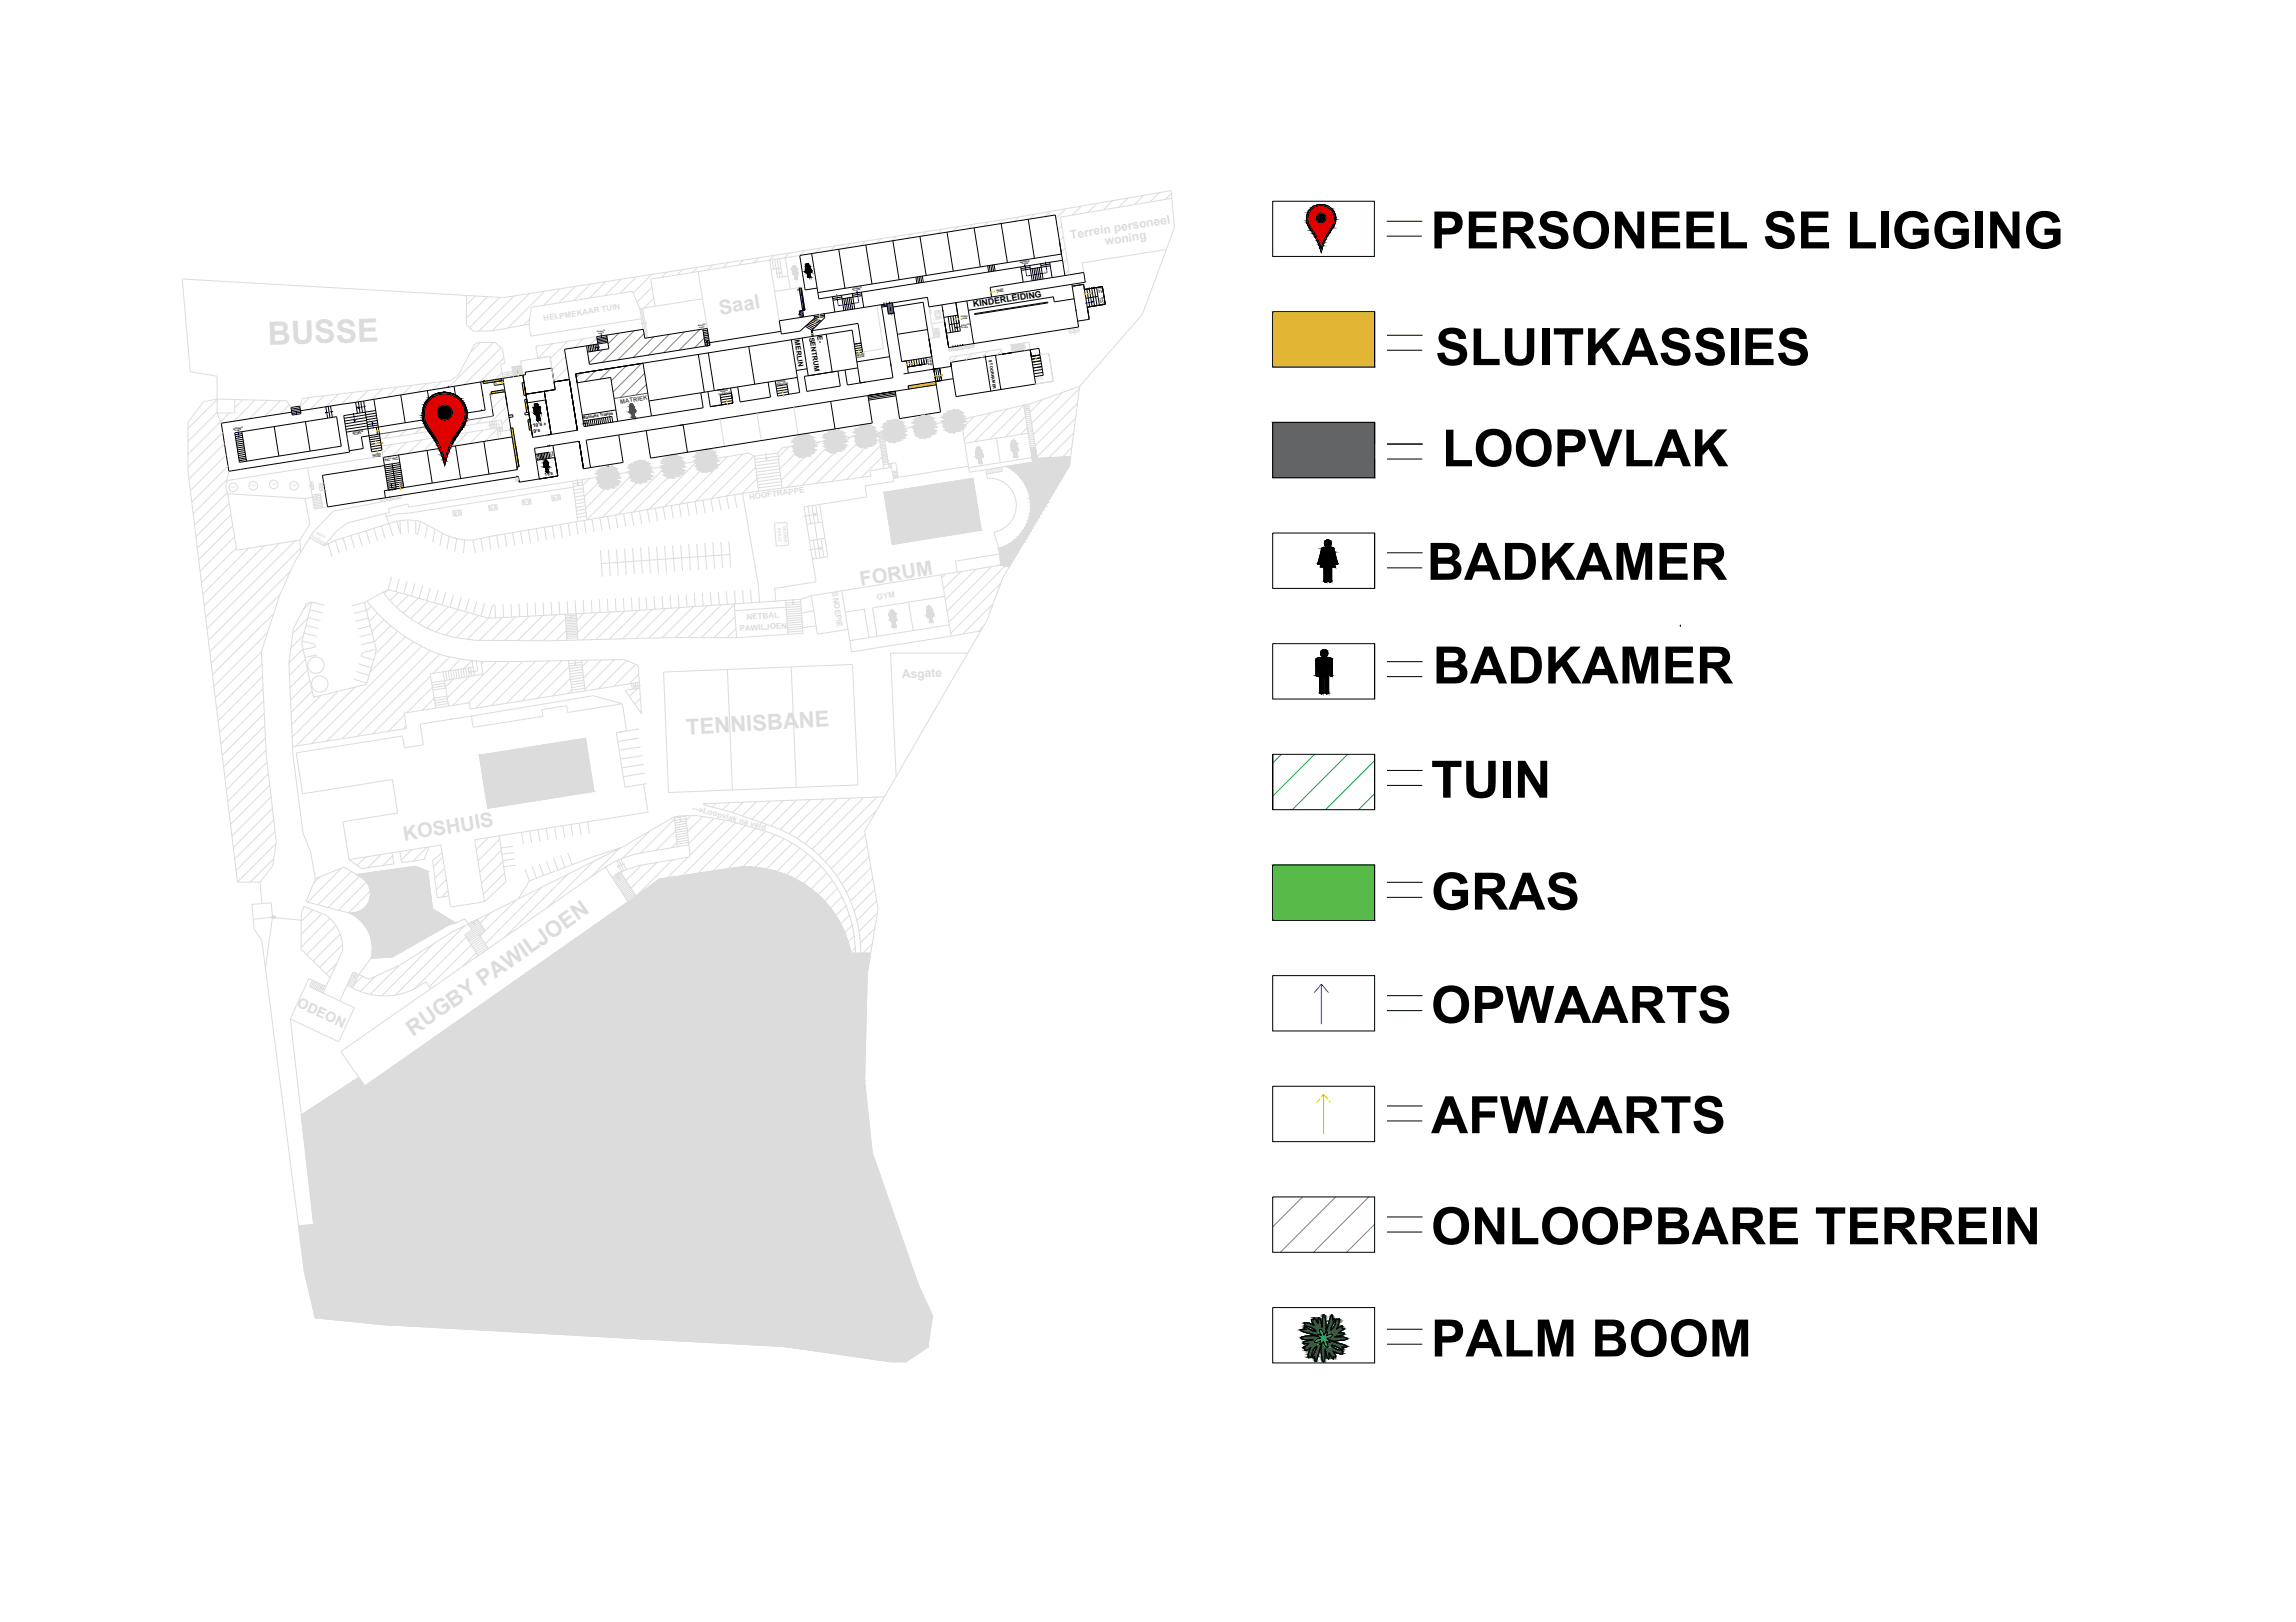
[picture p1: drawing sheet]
<svg xmlns="http://www.w3.org/2000/svg" width="297mm" height="210mm" viewBox="0 0 297 210" stroke-linecap="round" stroke-linejoin="round" font-family="sans-serif">
<defs><g id="words">
<g font-size="6.7">
<text x="185.1" y="32.1">PERSONEEL SE LIGGING</text>
<text x="185.7" y="47.3">SLUITKASSIES</text>
<text x="186.6" y="60.3">LOOPVLAK</text>
<text x="184.6" y="75">BADKAMER</text>
<text x="185.4" y="88.5">BADKAMER</text>
<text x="185.1" y="103.2">TUIN</text>
<text x="185.1" y="117.7">GRAS</text>
<text x="185.1" y="132.4">OPWAARTS</text>
<text x="185.1" y="146.6">AFWAARTS</text>
<text x="185.1" y="161">ONLOOPBARE TERREIN</text>
<text x="185.1" y="175.5">PALM BOOM</text>
</g>
<text font-size="1.1" x="126" y="39.8" transform="rotate(-9 126 39.8)">KINDERLEIDING</text>
<g font-size=".9">
<text x="102.8" y="44" transform="rotate(81 102.8 44)">MERLIN</text>
<text x="104.7" y="43.7" transform="rotate(81 104.7 43.7)">SENTRUM</text>
<text x="105.7" y="43.5" transform="rotate(81 105.7 43.5)">E-</text>
</g>
<text font-size=".8" fill="#545454" x="80.3" y="52.2" transform="rotate(-9 80.3 52.2)">MATRIEK</text>
<g font-size=".6">
<text x="69" y="55.3" transform="rotate(-8 69 55.3)">10's +</text>
<text x="69.1" y="56" transform="rotate(-8 69.1 56)">9's</text>
<text x="70.5" y="61.6" transform="rotate(-9 70.5 61.6)">11's</text>
</g>
<g font-size=".5">
<text x="127.9" y="46.6" transform="rotate(81 127.9 46.6)">STOORKAMER</text>
<text x="75.4" y="54.2" transform="rotate(-9 75.4 54.2)">Matrieks Trappe</text>
</g>
<g font-size=".3">
<text x="132" y="34" transform="rotate(-9 132 34)">BOONSTE</text>
<text x="132.2" y="34.2" transform="rotate(-9 132.2 34.2)">VLOER</text>
<text x="110.3" y="37.5" transform="rotate(-9 110.3 37.5)">BOONSTE</text>
<text x="110.4" y="37.7" transform="rotate(-9 110.4 37.7)">VLOER</text>
<text x="128.9" y="37.7" transform="rotate(-9 128.9 37.7)">GROND</text>
<text x="129" y="37.9" transform="rotate(-9 129 37.9)">VLOER</text>
<text x="110.8" y="46.1" transform="rotate(-10 110.8 46.1)">GROND</text>
<text x="110.9" y="46.4" transform="rotate(-10 110.9 46.4)">VLOER</text>
<text x="119.9" y="46.4" transform="rotate(80 119.9 46.4)">VLOER</text>
<text x="120.3" y="46.4" transform="rotate(80 120.3 46.4)">GROND</text>
<text x="93" y="51.1" transform="rotate(-9 93 51.1)">VERDIEPING</text>
<text x="93.1" y="50.8" transform="rotate(-9 93.1 50.8)">TWEEDE</text>
<text x="100.4" y="49.9" transform="rotate(-9 100.4 49.9)">VERDIEPING</text>
<text x="100.6" y="49.5" transform="rotate(-9 100.6 49.5)">TWEEDE</text>
<text x="30.2" y="55.6" transform="rotate(-10 30.2 55.6)">BOONSTE</text>
<text x="30.3" y="55.8" transform="rotate(-10 30.3 55.8)">VLOER</text>
<text x="45.6" y="56.1" transform="rotate(-9 45.6 56.1)">BOONSTE</text>
<text x="45.8" y="56.3" transform="rotate(-10 45.8 56.3)">VLOER</text>
<text x="48.2" y="59" transform="rotate(-10 48.2 59)">GROND</text>
<text x="48.3" y="59.2" transform="rotate(-10 48.3 59.2)">VLOER</text>
</g>
<g font-size=".3" fill="#dcdcdc">
<text x="134" y="49" transform="rotate(-9 134 49)">GROND</text>
<text x="134.2" y="49.2" transform="rotate(-9 134.2 49.2)">VLOER</text>
</g>
<g font-size=".2">
<text x="124.3" y="41.1" transform="rotate(-8 124.3 41.1)">GROND</text>
<text x="124.4" y="41.4" transform="rotate(-8 124.4 41.4)">VLOER</text>
<text x="142.1" y="37.2" transform="rotate(82 142.1 37.2)">VLOER</text>
<text x="142.3" y="38.5" transform="rotate(81 142.3 38.5)">VLOER</text>
<text x="142.3" y="37.2" transform="rotate(81 142.3 37.2)">GROND</text>
<text x="142.5" y="38.4" transform="rotate(81 142.5 38.4)">BOONSTE</text>
<text x="77.3" y="43" transform="rotate(-9 77.3 43)">BOONSTE</text>
<text x="77.4" y="43.2" transform="rotate(-9 77.4 43.2)">VLOER</text>
<text x="90.3" y="42.2" transform="rotate(-9 90.3 42.2)">BOONSTE</text>
<text x="90.5" y="42.5" transform="rotate(-9 90.5 42.5)">VLOER</text>
<text x="124.4" y="42.2" transform="rotate(-8 124.4 42.2)">BOONSTE</text>
<text x="124.4" y="42.5" transform="rotate(-8 124.4 42.5)">VLOER</text>
<text x="49.6" y="59.6" transform="rotate(-9 49.6 59.6)">BOONSTE GROND</text>
<text x="49.8" y="59.7" transform="rotate(-9 49.8 59.7)">VLOER</text>
<text x="50.8" y="59.6" transform="rotate(-9 50.8 59.6)">VLOER</text>
<text x="71.1" y="58.4" transform="rotate(82 71.1 58.4)">VLOER</text>
<text x="71.4" y="58.3" transform="rotate(81 71.4 58.3)">GROND</text>
</g>
</g></defs>
<!-- layer: Mure -->
<g fill="none" stroke="#dcdcdc" stroke-width=".13">
<path d="M61.5 38.3l-1.2 1.2M63.1 38.4l-2.8 2.7M64.7 38.5l-4 3.9M66.5 38.3l-4.5 4.5M68.5 38l-4.8 4.8M70.5 37.7l-4.8 4.8M72.4 37.4l-2.1 2.1M74.4 37.1l-2.1 2.1M76.4 36.8l-2.1 2.1M78.4 36.4l-2.2 2.2M80.4 36.1l-2.2 2.2M82.3 35.8l-2.1 2.1"/>
<path d="M83 39.9l.6 3.8M83.1 39.9l.7 3.8M84.3 35.5l-2.4 2.4M84.3 37.2l-1.9 1.9M84.6 38.6l-1.3 1.3M84.7 39.6l-1.6 .3M86.3 35.2l-.7 .7M88.3 34.9l-.7 .7M90.3 34.6l-.7 .7M90.9 38.7l.6 3.8M92.2 34.3l-.6 .6M94.2 34l-.7 .6"/>
<path d="M96.2 33.7l-.7 .6M98.2 33.4l-.7 .6M99.9 33.7l.2 1.1M100.1 33l-.6 .7M100.2 33.6l.4 2.3M100.5 33.6l.4 2.3M100.9 33.5l.1 1.2M101 34.7l-1.2 .2M101 34.7l.2 1.1M101.6 33.4l-17.4 2.7M102.1 32.7l-.6 .7M104.1 32.4l-.6 .7"/>
<path d="M104.1 37.1l-1.9 .3M106.1 32.1l-.7 .7M108 31.8l-.6 .6M110 31.5l-.6 .6M112 31.2l-.6 .6M113.4 39.5l.9 5.6-2.7 .5M114 30.9l-.6 .6M116 30.6l-.6 .6M117.9 30.3l-.6 .6M119.9 30l-.6 .6M120.2 39.7l.4 2.9M121.9 29.7l-.6 .5"/>
<path d="M123.9 29.3l-.6 .6M125.8 29l-.5 .6M127.8 28.7l-.5 .6M129.8 28.4l-.6 .6M131.8 28.1l-.6 .6M133.8 27.7l-.6 .6M135.9 27.4l-.7 .6M137.4 29.2l-.6 .5M137.6 30.7l-.5 .5M137.8 32.1l-.5 .5M137.9 27l-1.3 1.3M138 33.5l-.5 .6"/>
<path d="M138.3 35l-.6 .5M139.9 26.7l-1.2 1.1M140 34l.2 1.3M141.9 26.3l-1.2 1.2M143.9 26l-1.2 1.2M146 25.6l-1.2 1.2M148 25.3l-1.2 1.2M150 24.9l-1.2 1.2M151.5 24.7l.4 4.8M151.6 25l-.8 .8M151.6 25.7l-14.4 2.4 .1 .5M28.1 53.4l.5 1.4"/>
<path d="M28.1 53.4l-3.8 3.7M28.1 51.7l-3.8 3.8M28.8 56l-4.5 4.5M29 57.4l-4.6 4.6M29.3 58.9l-4.7 4.6M29.7 53.4l-5.4 5.4M31.4 51.7l-1 1M33 51.8l-2.7 2.7M34.6 51.8l-2.3 2.4M36.3 51.9l-2.1 2M37.4 52.4l-1.2 1.2M40 51.5l-1.2 1.2"/>
<path d="M41.9 51.2l-1.7 1.7M43.8 51l-1.6 1.6M45.7 50.8l-1.6 1.5M47.6 50.5l-1.5 1.5M49.4 58.3l.2 .9M49.5 50.3l-1.4 1.4M50.5 56l-.8 .7M50.6 57.5l-1.1 1.2M51.4 50.1l-1.3 1.3M52.5 55.6l-.8 .8M52.6 57.2l-1.8 1.8M53.3 49.9l-1.2 1.2"/>
<path d="M54.5 55.3l-.8 .8M54.6 56.9l-1.8 1.8M55.2 49.6l-1.1 1.2M56.5 55l-.8 .8M56.6 56.6l-1.8 1.8M57.1 49.4l-1 1M58.5 54.7l-.8 .8M58.5 56.3l-1.7 1.7M60.4 54.4l-.7 .8M60.5 56l-1.7 1.7M62.2 44.3l-1.4 1.4M62.4 54.1l-.8 .7"/>
<path d="M62.5 55.7l-1.8 1.7M63.8 44.3l-5.8 5.8M63.9 50.9l-.5 .5M64.3 55.5l-1.6 1.6M64.8 45l-4.8 4.8M64.9 48.2l-.9 .9M65.2 46.3l-3.2 3.2M65.4 51.1l-1.7 1.7M65.6 52.5l-2 2M65.9 54l-1 .9M66.1 55.4l-.3 .3M66.3 48l-1.4 .3"/>
<path d="M66.4 48.3l-1.4 .2M66.4 48.5l-1.4 .2M67.3 46.7l.3 1.9M67.4 47.3l-1.1 .2 .1 1.2M68.5 41.3l-.8 .8M71.2 46.1l.2 1.5M83.1 41.9l-.3-2-1-2.2-13.1 2.1-.3 2.2M96.8 58.6l.8 .4M101.2 58l-.6 .6M102.1 57.8l-1.4 1.4M104 57.5l-3.1 3.2M106 57.2l-4.9 5"/>
<path d="M108 56.9l-6.2 6.2M110 56.6l-6.3 6.2M112 56.3l-6.3 6.3M113.7 56.2l-6.1 6.1M113.9 57.7l-4.4 4.3M114.1 59.1l-2.7 2.7M114.3 55.9l10-1.6 8.1-1.9 .6 3.5M125.8 45.8l-.8 .8M126 44.5v.4l-3.2 .5-.1-.4M126 53.9l-1.5 1.5M127.8 45.4l-.8 .9M128.2 53.4l-3.5 3.4"/>
<path d="M129.5 45.4l-.5 .5M129.6 45.8l-.1-.6-6.6 1 .1 .7 .8-.8M130.3 52.9l-4.2 4.3M132.4 52.5l-4.3 4.3M132.7 53.9l-2.6 2.6M132.9 55.4l-.9 .8M133.9 57.8l.3 1.5 4.3-.2M134.9 51.7l-1.7 1.6M135.7 45.8l.6 3.5-2.3 .4M137.5 50.8l-4 4M138.7 57.9l-1.2 1.2M138.9 56l-3.2 3.2"/>
<path d="M139.1 54.1l-4.9 5M139.4 52.2l-5.5 5.5M139.6 50.3l-5.9 5.9M139.7 50l-6.6 2.3M29.3 62.2l-.1 .8M29.3 62.1l-4.3 4.4M29.4 63.7l-4.2 4.3M29.4 63.9l1.2 7.3 8.2-1.3M29.5 60.3l-4.7 4.7M29.6 61l-.3 1.2M29.7 65.1l-4.4 4.4M29.9 66.6l-4.4 4.3"/>
<path d="M30.1 68l-4.4 4.4M30.3 69.5l-4.4 4.4M30.6 70.9l-4.5 4.5M32.2 70.9l-6 6M34.2 70.6l-7.8 7.8M35.4 79.4l-7.9 7.9M36.2 70.3l-9.6 9.6M36.3 76.9l-9 8.9M37.6 73.9l-10.5 10.5M38.2 70l-11.4 11.4M38.8 69.9l.1 1.6M38.9 70.9l-11.9 12"/>
<path d="M39.4 64.5l.7 3.3-1.3 2.1M39.8 60.5l-10.5 1.7M39.8 79.9l1.7 .4M40.1 78.9l1.6 .4M40.2 77.9l-1 1.1M42 78.3l-1.7-.4-1.3 5.3M42.4 70.4l.5 1.6M43.4 69.9l.5 1.7M43.4 69.9l-1.4 .7M44.4 69.6l.5 1.6M45.4 69.3l.5 1.6M45.5 78.4l1.6-.4 1.6 6"/>
<path d="M46.4 69l.5 1.6M47.3 68.7l.6 1.6M47.4 79l-1.7 .4M47.7 80l-1.7 .4M48 78.5l-.6 .6M48.3 68.4l.5 1.6M48.8 79.4l-1 1M49.3 68.1l.5 1.6M49.8 66.4l1 3M50.2 76.3l-.5 .5M50.7 74.6l-.5 1.7M51.3 67.4l-7.9 2.5"/>
<path d="M51.5 76.7l-1 1M51.7 74.9l-.5 1.7M51.7 67.4l.1 1.7-.5-1.7M51.7 67.4h-.4M51.9 64.3l-2.6 .4M52.7 75.2l-.5 1.7M52.7 67.3l-1 .1M52.7 67.3l.1 1.7M52.7 67.3l1.1 .1M52.8 77l-1.5 1.6M53.7 75.5l-.5 1.6M53.8 67.4v1.7l.2 .1 .4-1.7"/>
<path d="M53.8 67.4l.6 .1M54.1 77.4l-1.9 1.9M54.4 67.5l1.8 1M54.7 75.8l-.5 1.6M55.3 68l-.3 1.6M55.4 77.8l-2.3 2.3M55.7 76.1l-.5 1.6M56.2 68.5l1 .5-.3 1.7M56.3 68.5l-.3 1.7M56.7 76.4l-.5 1.6M56.7 78.1l-2.6 2.6M57.7 76.7l-.5 1.6"/>
<path d="M58 78.5l-2.8 2.8M58.1 69.4l-.3 1.7M58.7 76.9l-.5 1.7M59.1 69.7l-.3 1.7M59.3 78.9l-2.9 2.9M59.6 66h-.1M59.7 77.2l-.5 1.7M60.1 69.9l-.1 1.7M60.6 79.3l-2.9 2.9M60.7 77.5l-.5 1.6M61.7 77.8l-.5 1.6M61.9 79.6l-2.9 2.9"/>
<path d="M62.2 69.7l.3 1.6M62.7 78.1l-.5 1.6M63.2 69.5l32.9-5.7 2 11.8 .2 2.3M63.2 69.5l.3 1.6M63.2 69.5l-2 .4 .3 1.7M64.1 80l-.1-1.7-.3 .1-.5 1.6M64.3 69.3l.3 1.7M64.3 65.3h-.2M64.9 79.9l-2.9 3M65.1 78.2l.1 1.7M65.3 69.1l.3 1.7M66.1 78.1l.1 1.8"/>
<path d="M66.3 68.9l.3 1.7M66.7 79.8l-3 3.1M67.1 78.1l.1 1.7M67.3 68.8l.3 1.6M68.2 78l.1 1.8M68.4 68.6l.3 1.7M68.5 79.7l-3.2 3.2M68.6 64.5h-.1M69.2 78l.1 1.7M69.4 68.4l.3 1.7M70.2 79.6l-3.2 3.3M70.3 77.9l.1 1.7"/>
<path d="M70.4 68.2l.3 1.7M71.3 77.9l.1 1.7M71.4 68.1l.3 1.6M72 79.6l-3.4 3.3M72.3 77.8l.1 1.7M72.4 64h-.1M72.5 67.9l.3 1.7M73.4 77.8l.1 1.7M73.5 67.7l.3 1.7M74.2 63l-21.2 3.4-1.7 .1-1.3 .3M74.4 77.7l.1 1.7M74.5 67.5l.3 1.7"/>
<path d="M74.6 79.6l-1.5 .1M74.6 79.8l-1.4 .1M75.4 62.4l-1.3 .2M75.4 62.8l-1.2 .1M75.5 77.7l.1 1.7M75.5 79.4l-.9 .9M75.6 67.3l.2 1.7M76.5 77.6l.1 1.7M76.6 67.2l.3 1.7M77.3 79.3l-2.6 2.5M77.5 77.6l.1 1.7M77.6 67l.3 1.7"/>
<path d="M77.7 71.2l.1 1.7M77.8 72.9l.1 1.7M78.6 77.5l.1 1.7M78.6 66.8l.3 1.7M78.7 71.1l.3 3.5M79 79.2l-3.6 3.6M79.6 77.4l.1 1.7M79.6 66.7l.3 1.6M79.8 71.1l.2 3.4M80.7 77.4v1.7M80.7 66.5l.3 1.7M80.8 79.1l-3.7 3.7"/>
<path d="M80.8 71l.2 3.4M81.7 77.3l.1 1.7-18.6 1M81.7 66.3l.3 1.7M81.8 70.9l.3 3.4M82.6 79l-3.8 3.7M82.7 77.3v1.7M82.7 66.1l.3 1.7M82.9 70.9l.2 3.4M83.6 77.2l.1 1.7M83.8 66l.2 1.6M83.9 70.8l.2 3.4M84.4 78.9l-3.9 3.8"/>
<path d="M84.6 77.2l.1 1.6M84.8 65.8l.3 1.7M84.9 70.7l.3 3.4M85.7 77.1l.1 1.7M85.8 65.6l.3 1.7M86 70.6l.2 3.4M86.1 78.7l-3.8 3.9M86.7 77l.1 1.7M86.8 65.4l.3 1.7M87 70.6l.3 3.4M87.7 76.9l.1 1.7M87.9 65.2l.2 1.7"/>
<path d="M87.9 78.6l-3.9 4M88.1 70.5l.2 3.4M88.8 76.9l.1 1.7M88.9 65.1l.3 1.7M89.1 70.4l.2 3.4M89.7 78.5l-4 4M89.8 76.8l.1 1.7M89.9 64.9l.3 1.7M90.1 70.3l.3 3.5M90.9 76.7l.1 1.7M90.9 64.7l.3 1.7M91.2 70.3l.2 3.4"/>
<path d="M91.5 78.4l-4.1 4.1M91.9 76.7l.1 1.6M92 64.5l.3 1.7M92.2 70.2l.3 3.4M92.9 76.6l.2 1.7M93 64.4l.3 1.7M93.3 70.1l.2 3.4M93.3 78.3l-4.2 4.2M94 76.5l.1 1.7M94 64.2l.3 1.7M94.3 70.1l.2 3.4M94.4 71.8h.1"/>
<path d="M94.4 71.8l-16.6 1.1M95 78.2l-4.3 4.3M95 76.4l.1 1.7M95 64l.3 1.7M95.1 79.8l-2.7 2.7M96.1 76.4l.1 1.7M97.1 76.3l.1 1.7M101.7 78.6l-6.6 .4M103.6 77.6l-8.6 .6M104.5 65.5l.4 2.3M105 65.4l1.1 6.8M105.2 69.9l.4 2.4"/>
<path d="M105.5 65.4l.4 2.2M106 65.3l.4 2.2M106.2 69.7l.4 2.4M106.4 67.5l.3 2.2M106.4 67.5l-2 .4M106.7 69.7l.4 2.3-2 .4M106.7 69.7l-2 .3M114.3 60.6h.1M114.4 60.6l-1.8 .3 .1 .7-9.3 1.3M115.1 60l.1 .5M116.1 61.5l.1 .1-.7 .1M117.5 77.9l.6 3.7"/>
<path d="M122.2 77.2l-9.3 1.5M122.3 74.3l-.5 .5M124.3 74l-2.2 2.2M126.3 73.7l-4 3.9M128.3 73.3l-5.8 5.8M128.5 78.1l-3.9 4M129.2 71l.3 2.1M129.3 71.7l-5.7 .9 .2 1.4M129.5 75.5l-6.5 6.5M129.5 73.1l-7.7 1.3M129.5 73.1l1.1 .3M130 73.3l-7.2 7.2"/>
<path d="M33.8 84.3l-5.9 6M33.9 85.9l-5.9 5.9M34 87.5l-5.8 5.8M34 89.1l-5.6 5.7M34.1 90.7l-5.5 5.6M34.2 92.3l-5.4 5.5M34.3 93.9l-5.4 5.3M34.3 95.5l-5.2 5.2M34.4 97.1l-5.1 5.1M34.6 98.6l-5.1 5.1M34.6 81.9l-6.9 6.9M39.1 83l1.6 .4 .1 .3-1.6 .4 .1-.1"/>
<path d="M39.2 84l-1.8 1.8M39.3 82.2l-1.7 1.7M39.3 82l1.7 .4M39.5 85.3l-2.1 2.1M39.6 80.9l1.6 .5M39.8 86.7l-2.3 2.3M39.8 80l-1.9 1.9M40.1 88.1l-2.5 2.5M40.4 89.4l-2.7 2.8M40.9 90.2h-.3M41 84.7l-1.5 .4M41.5 90l-3.8 3.8"/>
<path d="M43.7 89.5l-5.9 5.9M45.8 87.9l1.6 .5M45.9 88.9l-7.6 7.6M46.1 86.9l1.6 .5M46.4 85.9l1.6 .5M47.9 81l-1.7 .4M48.2 82l-1.7 .4M48.4 85.4h.1M48.4 83l-1.7 .4M48.5 84.9h.1M48.7 84l-1.8 .5-.2 .4 1.7 .5M48.7 84l-.2 .9"/>
<path d="M49.7 80.2l-1.6 1.5M50.5 81l-2.1 2.1M51.5 81.7l-2.9 2.9M52.3 92.5l-2.1 2.2M52.4 82.4l-4.5 4.6M52.6 94l-.4 .3M53.5 83.1l-13.2 13.1M54.1 92l-1.8 .3 .3 2-14.7 2.3M54.5 83.6l-12.2 12.3M55.7 84.2l-11.4 11.4M55.7 87.5l-7.5 7.5M55.9 88.9l-3.3 3.3"/>
<path d="M56.2 90.4l-1.6 1.5M56.9 84.7l-10.7 10.6M58.2 85l-2.1 2.1M58.6 87.9l-1 1M59.6 85.3l-1.6 1.5M60.6 87.6l-2.7 2.7M61 85.5l-1 1M62.6 85.6l-.3 .3M63.2 80l-2.7 2.7M64.3 85.6l-5.7 5.7M65.9 85.6l-5.3 5.4M67.6 85.6l-6 6"/>
<path d="M69.3 85.6l-5.7 5.7M71 85.5l-5.5 5.5M72.7 85.5l-5.2 5.2M73.2 80l-2.9 2.9M73.3 81.6l-1.3 1.3M73.6 86.3l-4.1 4.1M73.8 87.8l-2.3 2.3M74 89.2l-.5 .6M74.6 80l-1.4 .1M74.6 80.2l-1.4 .1M74.6 80.4l-1.4 .1M74.6 80.7h-1.4"/>
<path d="M74.6 80.9h-1.4M74.6 81.1h-1.4M74.7 81.3h-1.4M74.7 81.5h-1.4M74.7 81.7l-1.4 .1M74.7 81.9l-1.4 .1M74.7 82.1l-1.4 .1M74.7 82.3l-1.4 .1M74.8 82.5l-1.5 .1M75.2 85.5l.5 3.9M75.3 85.7l-1.7 .2M75.3 86l-1.7 .2"/>
<path d="M75.3 86.3l-1.6 .2M75.4 86.6l-1.7 .3M75.4 87l-1.7 .2M75.5 87.3l-1.7 .3M75.5 87.7l-1.7 .2M75.5 88l-1.6 .3M75.6 88.4l-1.7 .2M75.6 88.7l-1.6 .3M75.6 89.1l-1.6 .2M76.1 85.4l-.8 .8M76.7 90l3.8 1.1M77.8 85.4l-2.3 2.3"/>
<path d="M79.5 85.4l-3.8 3.8M81.1 85.5l-3.7 3.6M82.3 86l-2.9 2.8M82.5 89.1l-1.1 1M82.6 87.3l-1.2 1.2M82.7 95.5l-2.8 .5M82.8 89l.2 3.4-2.1-3.1 .9-.1M82.9 90.4l-.8 .7M82.9 96.6l-2.8 .5M83 91.9l-.2 .2M83.1 97.8l-2.8 .4M83.3 98.9l-2.8 .5"/>
<path d="M95.2 81.4l-1.1 1.1M122.8 80.9l-9.3 1.4M126.9 81.6l-3.9 .7M127.2 81.1l-.6 .6M32.6 117l.3 3.3 1 1.4M33.9 116.9l1.2-.1 .1 1.9M34.7 100.1l-5 5.1M34.9 101.6l-5.1 5.1M35.1 103.1l-5.1 5.1M35.2 104.6l-5 5.1M35.2 118.7l-.9 6.6M35.2 118.7l-2.4 .2"/>
<path d="M35.2 118.7l3.8 .4M35.4 106.1l-5 5.1M35.4 111.1l-3 3.1M35.6 107.6l-5.1 5.1M35.7 109.2l-5 4.9M39 118.2l-.1 4.6 3.8 3.7M39.3 117.3l2.9 1.1M40.5 117.7l-1.5 1.5M40.8 113.7l3.7-1.5 2 1.2a2.51 2.51 0 0 1 1.3 2.9 2.51 2.51 0 0 1-2.6 1.9l-5.6-1.5M41.4 113.5l-.9 .8M41.7 118.2l-2.7 2.7M42.7 118.8l-3.8 3.8"/>
<path d="M43.5 119.8l-3.8 3.7M44.2 112.3l-4.4 4.4M45.3 111.2l-.1 .1M45.5 112.8l-4.4 4.3M46.1 113.2l7.6-1.1 1.6 .6 .7 4.9 2.9 1.8-.9 .3-7.2 4.1-2.8 .2M46.5 113.4l-4.1 4M47.3 110.9l-1.1 1.1M47.4 114.1l-3.6 3.7M47.9 115.3l-2.8 2.8M49.3 110.6l-1.7 1.7M50.7 110.4l.3 1.4-4.2 .6-1.7-1.2M50.8 110.8l-1.2 1.2"/>
<path d="M53.3 110l-1.4 1.3M55.3 109.6l-1.8 1.8M55.5 109.6l-.6 1.6-2.9 .4-.3-1.4M57.2 110.3l-1.2 1.1 .6 4.8 1.5-.3M57.3 110.9l-1.2 1.3M57.5 112.4l-1.2 1.2M57.7 113.8l-1.3 1.3M58 115.3l-.9 .8M60.1 119.8l-9 9M61.8 119l-1.1 .8M62 119.2l-1.2 .8M62.1 119.4l-1.1 .7"/>
<path d="M62.2 119.6l-2.1 1.3M62.3 119.8l-2.1 1.3M62.4 119.9l-2.1 1.4M63.2 108.4l-1.6 1.6M63.4 118.1l-1.3 1.4M64.6 108.2l.8 5.9-2.7 2.6M64.7 108.6l-2.9 2.8M64.9 110l-2.8 2.8M65.1 111.5l-2.8 2.8M65.3 113l-2.8 2.7M66.4 109.5l-1.6 .2M66.5 110.3l-1.6 .2"/>
<path d="M66.6 111.2l-1.6 .2M66.7 112l-1.5 .2M66.8 116.5l-4 4M67.5 107.7l.2 1.5M67.9 112.5l.6 1.5M68.5 114l-1.5 2.3M68.5 107.5l.3 1.6M68.8 112.1l.6 1.5M69.6 107.4l.2 1.5M69.8 111.8l.5 1.5M70.1 114.8l-7.3 7.4M70.7 107.2l.2 1.5"/>
<path d="M70.7 111.4l.6 1.6M71.6 111.1l.6 1.5M71.7 107l.3 1.6M72.5 110.7l.6 1.6M72.8 106.9l.3 1.5M73.4 110.4l.6 1.5M73.5 113.1l-8.2 8.2M73.9 106.7l.2 1.5M74.9 106.5l.3 1.6M76 106.3l.2 1.6M76.8 111.5l-6 5.9M80.1 109.8l-3.8 3.8"/>
<path d="M80.3 112.8v.1M80.3 112.9l-1 .8M80.3 109.7l-3.4 1.1-8.4 3.2M80.4 113.1l-1 .7M80.5 112.7l-.2 .2M80.5 113.2l-1 .8M80.6 113.4l-1 .7M80.7 113.6l-1 .7M80.9 113.7l-1.1 .8M81 113.9l-1.1 .8M81.1 114.1l-1.1 .7M81.2 114.3l-1.1 .7"/>
<path d="M81.3 114.4l-1.1 .8M81.4 114.6l-1 .7M81.5 114.8l-1 .7M81.8 115.1l-1.1 .8M81.9 115.3l-1.1 .7M82 115.5l-1.1 .7M82.1 115.6l-1.1 .8M82.2 115.8l-1.1 .7M82.3 116l-1.1 .7M83 112l-2 1.9M83.4 100.1l-2.8 .4M84 107.6l-3.5 3.5"/>
<path d="M85 111.6l-3.4 3.4-1 .7M85.3 113.8l-3 2.2M87 111.3l-4.7 4.7M87.3 106l-4.4 4.4M87.4 107.5l-2.5 2.6M87.6 109l-.7 .7M89 110.9l-2.7 2.7M89.4 105.6l-.6 .5M90.9 105.7l-2 2M92.4 105.9l-3.3 3.3M92.7 103.9l-.5 .5M93.8 106.1l-4.5 4.6"/>
<path d="M94.4 103.9l-.9 .9M95.1 106.5l-6.8 6.8M96.1 103.8l-1.3 1.4M96.4 106.8l-6.1 6.2M97.7 107.2l-5.5 5.5M97.9 103.7l-1.9 1.9M99 107.6l-4.8 4.8M99.6 103.7l-2.3 2.3M100.3 108l-4.2 4.2M101.3 103.6l-2.8 2.9M101.4 108.5l-3.7 3.8M102.5 109.1l-3.3 3.4"/>
<path d="M103.1 103.5l-3.4 3.4M103.5 109.8l-3 3M104.5 110.5l-2.8 2.7M104.8 103.5l-3.9 3.8M105.4 111.3l-2.5 2.4M106.2 112.1l-2.3 2.2M106.5 103.4l-4.4 4.5M107 113l-2.1 2M107.7 113.9l-1.9 1.9M108.3 103.3l-5.2 5.2M108.3 115l-1.6 1.6M108.9 116l-1.5 1.5"/>
<path d="M109.4 117.2l-1.3 1.3M109.9 118.4l-1.1 1.2M110 103.3l-5.9 5.9M110.3 119.7l-1 1M111.7 103.2l-6.6 6.7M111.9 108l-4.3 4.4M112.2 109.4l-3.9 4M112.4 110.9l-3.5 3.5M112.7 112.3l-3.2 3.2M112.9 113.7l-2.9 2.9M113.2 115.1l-2.7 2.7M113.4 104.9l-6.6 6.6"/>
<path d="M113.4 116.6l-2.5 2.5M113.5 103.1l-7.5 7.6M113.5 118.1l-2.4 2.4M43.6 124.7l-1.4 1.3M44 120.9l-3.5 3.5M44.3 122.2l-2.9 3M44.3 123l-.8 1.9M45.6 127.8a8.7 8.7 0 0 0 8.1 .2M46.9 126.3l-1.1 1.1M48.6 126.4l-2 1.9M51.6 125l-3.7 3.7M53.7 128l1.4-1 .6 1"/>
<path d="M56.1 122.1l-6.7 6.8M60.3 121.3l-6.7 6.7M60.7 121.9l1.3-.9 .1 .2-1.2 .9M61.6 123.3l-1.8 1.8M62.3 121.4l-1.3 .9-5.5 5.4M62.4 121.6l-1.3 .9M62.6 120.1l-2.2 1.4M62.6 121.9l-1.3 .9M62.7 120.3l-2.1 1.4M62.7 122.1l-1.3 .9M62.7 120.5l-.6 .6M62.9 122.3l-1.3 .9"/>
<path d="M63 122.5l-1.3 .9M63.2 122.8l-1.3 .9M110.5 121.1l-.8 .8M110.7 122.7l-.6 .5M112.8 122.1l-1.2 1.2M113.2 120.1l-1.9 1.9"/>
<circle cx="30.2" cy="63.1" r=".56"/>
<circle cx="32.8" cy="62.9" r=".56"/>
<circle cx="35.4" cy="62.7" r=".56"/>
<circle cx="38" cy="62.9" r=".56"/>
<circle cx="40.9" cy="86.1" r="1.06"/>
<circle cx="41.4" cy="88.5" r="1.06"/>
<circle cx="35.4" cy="118.7" r=".14"/>
</g>
<!-- layer: 0 -->
<g fill="none" stroke="#dcdcdc" stroke-width=".13">
<path d="M60.4 38.2l-.1 3.8 1 .9 2.4-.1 4.7-.8 .3 1.5 14.3-2.2M83.1 39.9h-.3M90.3 35.1l.6 3.6-6.2 .9-.5-3.5M99.6 33.7l1.2 7.8M102 35.7l-1.4 .2M102.6 35h.1M102.6 35l.2 1.1M102.9 35.4h.1M102.9 35.4l.1 .6M102.9 35.3v.1M103 34.9h.1M103 34.9l.2 .5-.1-.7-.6 .1 .1 .7v-.5"/>
<path d="M103 34.9l.2 1.1M103.5 33.1l-1.9 .3 .6 4-2 .3M137.3 28.6l1.1 7M150.9 32.3l-3.1 8.3-8.1 9.4-1.3 10.2-8.7 14.6-2 5.5-15.8 27.3 1.7 10.1-1.4 8.2-.3 13.9 .9 9.4 6 17.2 1.8 3.9-.5 4-2.9 1.9h-2l-13.7-1.9-52.2-2.9-8.5-.9-1.4-5.9-5.5-42.9M150.9 32.3l-10.9 1.7M151.5 24.7l-21.7 3.7-64.7 10.1-41.5-2.4 1 12 3.5 .6v2.9M151.9 29.5l-1 2.8M28.1 51.6l-1.8 .4-2 2.6v6.3l6.4 53.3h2.9M28.1 51.6l8.4 .3 .5-.1 .6 .9M28.1 51.6v1.8h2.3v-1.7M48.1 58.5l.1 .7-8.4 1.3 .9 5.4 1-.2M63.3 54.6l.2 .9"/>
<path d="M63.5 54.6l.2 .9M63.7 54.5l.2 .9M63.9 54.5l.2 .9M64.1 54.5l.2 .9M64.3 55.4l-15 2.3M64.3 55.4l.1 .5M64.3 55.4l.7-.1v.1l-.7 .1M64.4 55.9l.1 .9M65.1 55.6l-.8 .1M65.1 49l-.3-1.9 .5-.1-.3-1.8-.9-.9h-2.3l-.4 .3-2.1 3.9-1 .8-19.2 2.3-.3 1M65.1 55.8l-.2-1.5-15.7 2.5M65.1 55.8l-.7 .1"/>
<path d="M66 55.7l.1 .9M66.1 55.6l-1 .2M69.5 44.8l-.2 .1M71.2 46.1l-3.9 .6M71.2 46.1l.5 3.3M71.5 44.5l-1.9 1.9M73.2 46.1l-1.8 1.8M73.4 47.6l-1.7 1.7M73.5 44.2l-2.3 2.2M73.6 49l-.1 .1M75.4 43.8l-1.1 1.2M77.2 43.6l-7.9 1.2 .3 1.6 1.6-.3"/>
<path d="M77.2 43.7l-.9 1M83.1 41.9l.1 .7M83.5 59.8l-.2 .8 .3-.4a.21 .21 0 0 1 0-.3 .21 .21 0 0 1 .2 0l-.1 .6 .3-.2v.1l.1 .1-.3 .2 .3 .1-.5 .2 .7 .1-.2 .1h-.9l1.1 .4-.3 .1v.1M83.6 59.9h-.2l-.1-.3-.3 1.1v-.6l-.2-.5-.1 .8-.2-.6v.3l-.3-.3v.1h-.1l.1 .3-.2-.1h-.4a.21 .21 0 0 0 .1 .2 .21 .21 0 0 0 .2 0l.4 .3-.7-.3 .1 .2h-.3a.49 .49 0 0 0 .6 .3l.5 .1h-.9l-.2 .2 .7 .1-.6 .2h.4l-.4 .3h.1v.1l.4-.1-.2 .4 .1 .2a.22 .22 0 0 0 .2-.1 .22 .22 0 0 0 0-.2l.3-.4-.3 .7M85.8 59.6l.1 .2-.3 .1 1.1 .3h-.4l-.7 .2h.1l.6 .1-.5 .1-.1 .1h.4l-.4 .3h.2v.1l.3-.1-.1 .4v.2a.21 .21 0 0 0 .2-.1 .21 .21 0 0 0 0-.2l.3-.4-.3 .7M86.8 59.8l.2 .1v.3l.3-.2-.1 .2 .4-.1a.26 .26 0 0 1-.4 .3l.3 .2h-.3l.1 .3a.25 .25 0 0 1-.2-.1 .25 .25 0 0 1-.1-.2l-.2 .2 .1-.3-.4 .1a.26 .26 0 0 1 .4-.2l-.3-.3 .3 .1zM87.8 59.1l-.3 .8 .3-.4a.2 .2 0 0 1 0-.3 .2 .2 0 0 1 .2 0l-.1 .6 .3-.2v.1l.2 .1-.4 .2 .4 .1-.1 .1-.5 .1 .7 .1-.7 .1h-.4l1.1 .4h-.3l.1 .2-.7-.3 .4 .3a.2 .2 0 0 1 .2 0 .2 .2 0 0 1 .1 .3l-.6-.2 .1 .4h-.1v.1l-.3-.4v.4l-.3-.6-.1 .8-.1-.6v-.6l-.4 1.1v-.3l-.2 .1M87.8 59.2h-.2v-.3l-.4 1.1v-.9l-.1-.2-.1 .8-.3-.6v.3l-.2-.3-.1 .1h-.1l.1 .3-.4-.1h-.2a.21 .21 0 0 0 .1 .2 .21 .21 0 0 0 .2 0l.4 .3-.7-.2M90.2 58.9v.2h-.3l1.1 .4h-.9l-.2 .1 .3 .1h.5l-.6 .3h.3l-.3 .2 .1 .1v.1l.3-.2-.1 .3v.4a.21 .21 0 0 0 .2-.1 .21 .21 0 0 0 0-.2l.3-.4-.2 .7M90.2 59.7l-6.2 6.2M91.1 59.1l.2 .1 .1 .2 .2-.2v.3l.3-.1a.24 .24 0 0 1-.1 .2 .24 .24 0 0 1-.2 0l.2 .3-.3-.1 .1 .4a.26 .26 0 0 1-.2-.4l-.3 .2 .1-.2-.4 .1a.25 .25 0 0 1 .1-.2 .25 .25 0 0 1 .3-.1l-.2-.2h.2zM91.3 58.2v.7l-.1-.5-.1-.1-.1 .4-.2-.4-.1 .1-.1 .1 .2 .3-.4-.1h-.3a.21 .21 0 0 0 .1 .2 .21 .21 0 0 0 .3 0l.4 .3-.8-.3"/>
<path d="M91.4 58.2l.2 .7-.1 .4 .4-1.1 .1 .3 .1-.1M92.1 58.4l-.3 .7 .3-.4a.2 .2 0 0 1 0-.2 .2 .2 0 0 1 .3-.1l-.2 .6 .4-.1v.1h.1l-.4 .3h.4l-.1 .1-.5 .1 .8 .2-.6 .1h-.6l1.2 .4h-.4l.1 .2M92.1 59.4l-6.1 6.2M93.2 54.2l.5 3.6M94.1 59.1l-6.1 6.1M96.1 58.8l-6.1 6.1M96.8 58.6l-43.9 7-.1-.4-2.6 .6 .2 .5-5.5 1.4-1.4 1.1-1.5 1.8-1.9-1M97.5 59l-5.5 5.5M97.9 53.5l.6 3.5M100.7 59l-3.1 .4M100.7 59.5l-3 .4M100.8 59.9l-3.1 .4"/>
<path d="M101.2 58l13.1-2.1 .7 4.6M102.7 52.7l.6 3.6M102.8 57l.1 .1-.4 .1 1.1 .4h-.8l-.2 .1 .1 .1h.6l-.5 .1-.1 .1h.4l-.4 .3h.1v.2l.4-.2-.2 .4 .1 .2a.21 .21 0 0 0 .2 0 .21 .21 0 0 0 0-.3l.3-.4-.3 .7M103.8 57.1l.1 .1 .1 .3 .3-.2-.1 .3 .4-.2a.26 .26 0 0 1-.4 .3l.2 .3-.2-.1 .1 .4a.24 .24 0 0 1-.3-.1 .24 .24 0 0 1 0-.3l-.2 .2v-.2l-.3 .1a.26 .26 0 0 1 .3-.3l-.2-.2h.3zM104.7 56.5l-.2 .7 .3-.4a.2 .2 0 0 1 0-.3 .2 .2 0 0 1 .2 0l-.1 .6 .3-.2v.2h.1l-.3 .3h.3l-.1 .1-.4 .1 .7 .1-.2 .1h-.9l1.1 .4-.3 .1v.1M104.8 56.5h-.2l-.1-.3-.3 1.1v-.3l-.1-.8-.2 .2v.6l-.2-.6v.3l-.3-.3v.1h-.2l.2 .4-.4-.2h-.2a.22 .22 0 0 0 .1 .3 .22 .22 0 0 0 .2 0l.4 .3-.7-.3M105.2 58.4l-.7-.2 .4 .2a.2 .2 0 0 1 .3 .1 .2 .2 0 0 1 0 .2l-.6-.2 .2 .4h-.1l-.1 .1-.2-.3-.1 .3-.2-.6-.1 .8-.1-.6v-.5l-.4 1.1-.1-.3h-.1M106.8 56.4v.1l-.3 .1 1.1 .4h-.8l-.2 .1 .1 .1h.6l-.5 .1-.1 .1 .3 .1-.3 .2h.1v.2l.4-.2-.1 .3v.4a.21 .21 0 0 0 .2-.1 .21 .21 0 0 0 0-.3l.3-.4-.3 .7M107.8 56.5l.1 .1 .1 .3 .3-.2-.1 .3 .4-.2a.25 .25 0 0 1-.1 .3 .25 .25 0 0 1-.3 0l.2 .3-.2-.1 .1 .4a.25 .25 0 0 1-.3-.1 .25 .25 0 0 1 0-.3l-.2 .2v-.2l-.3 .1a.24 .24 0 0 1 .1-.3 .24 .24 0 0 1 .2 0l-.2-.2h.3zM108.7 55.9l-.2 .7 .2-.4a.2 .2 0 0 1 .1-.3 .2 .2 0 0 1 .2 0l-.2 .6 .4-.2v.2h.1l-.3 .3h.3l-.1 .1-.5 .1 .8 .1-.8 .2-.3-.1 .5 .2a.49 .49 0 0 1 .6 .3h-.3v.1M108.8 55.9l-.2 .1-.1-.4-.4 1.1v-.8l-.1-.3-.1 .8-.1-.5-.1-.1v.4l-.3-.4v.1h-.2l.2 .4-.4-.2-.2 .1a.22 .22 0 0 0 .1 .2 .22 .22 0 0 0 .2 0l.4 .3-.7-.3M109.2 57.8l-.7-.2 .4 .2a.21 .21 0 0 1 .3 .1 .21 .21 0 0 1 0 .2l-.6-.1 .2 .3h-.2v.1l-.2-.3-.1 .3-.2-.6-.1 .8-.1-.6v-.5l-.4 1.1-.1-.3h-.1"/>
<path d="M110.8 55.7l.7 .3-.4-.3a.2 .2 0 0 1-.3 0 .2 .2 0 0 1 0-.2l.6 .1-.2-.3h.2v-.2l.3 .4v-.4l.2 .6 .1-.7 .1 .2v.9l.4-1.1 .1 .3h.1l-.3 .6 .3-.4a.2 .2 0 0 1 0-.2 .2 .2 0 0 1 .3-.1l-.2 .6 .4-.1v.1h.1l-.3 .3h.3l-.5 .3a.75 .75 0 0 1 .7 .1l-.8 .1h-.3l1.1 .4h-.3v.2M110.8 55.7v.2h-.3l1.1 .4h-.5l-.6 .1 .2 .1h.6l-.6 .3h.3l-.3 .3h.1v.1l.4-.1-.2 .4v.2a.23 .23 0 0 0 .3-.3l.2-.4-.2 .7M111.7 55.9a.26 .26 0 0 1 .3 .4l.2-.3v.3l.4-.1a.25 .25 0 0 1-.1 .2 .25 .25 0 0 1-.3 .1l.2 .2-.3-.1 .2 .4a.26 .26 0 0 1-.3-.4l-.2 .3v-.3l-.4 .1a.24 .24 0 0 1 .1-.2 .24 .24 0 0 1 .3 0l-.2-.3 .3 .1zM113.2 57.2l-.7-.3 .4 .3a.21 .21 0 0 1 .3 0 .21 .21 0 0 1 0 .2l-.6-.1 .2 .3h-.2v.2l-.3-.4v.4l-.1-.1-.1-.5-.1 .8-.1-.3v-.9l-.4 1.1-.1-.3-.1 .1M113.6 56l.7 4.1M114.3 56l-.6 .1M114.3 56.2l-.6 .1M114.4 56.4l-.7 .1M114.4 56.5l-.7 .1M114.4 56.7l-.6 .1M114.4 56.9l-.6 .1M114.5 55v.2l-.3 .1 1.1 .3-.9 .1-.2 .1 .3 .1h.5l-.6 .2h.3l-.3 .3h.1v.2l.3-.2-.1 .6a.21 .21 0 0 0 .2-.1 .21 .21 0 0 0 0-.2l.3-.4-.2 .7"/>
<path d="M114.5 57.1l-.7 .1M114.5 57.3l-.6 .1M114.5 57.5h-.6M114.6 57.6l-.7 .1M114.6 57.8l-.7 .1M114.6 58l-.6 .1M114.6 58.2l-.6 .1M114.7 58.4l-.7 .1M114.7 58.6l-.6 .1M114.7 58.7l-.6 .1M114.8 58.9l-.7 .1M114.8 59.1l-.7 .1"/>
<path d="M114.8 59.2l-.6 .1M114.8 59.4l-.6 .1M114.9 59.6l-.7 .1M114.9 59.8l-.6 .1M115.3 60l.3 1.9M115.4 55.2l.2 .1 .1 .3 .2-.2v.2l.3-.1a.26 .26 0 0 1-.3 .3l.2 .2h-.3l.1 .3a.26 .26 0 0 1-.2-.3l-.3 .2 .1-.3-.4 .1a.27 .27 0 0 1 .4-.2l-.2-.3 .2 .1zM116.4 54.6l-.3 .7 .3-.4a.2 .2 0 0 1 0-.3 .2 .2 0 0 1 .3 0l-.2 .6 .4-.2v.1l.1 .1-.4 .2 .4 .1-.1 .1-.5 .1h.6l.2 .1-.6 .1h-.6l1.2 .4-.4 .1 .1 .1M116.4 54.6h-.1l-.1-.3-.4 1.1v-.9l-.1-.2-.1 .8-.1-.5-.1-.1-.1 .3-.2-.3-.1 .1h-.1l.2 .3-.4-.1h-.3a.21 .21 0 0 0 .1 .2 .21 .21 0 0 0 .3 0l.4 .3-.7-.2M116.9 56.5l-.7-.3 .4 .3a.2 .2 0 0 1 .2 0 .2 .2 0 0 1 .1 .3l-.6-.2 .2 .4h-.2v.1l-.3-.4v.4l-.2-.6-.1 .8-.2-.6v-.5l-.3 1.1-.1-.4-.2 .1M118.4 54.5v.1l-.3 .1 1.1 .4h-.8l-.3 .1 .8 .1-.6 .2 .3 .1-.3 .2 .1 .1v.1l.4-.2-.2 .4v.3a.21 .21 0 0 0 .3-.1 .21 .21 0 0 0 0-.2l.2-.5-.2 .8M119.3 54.6l.2 .2 .1 .2 .2-.2v.3l.3-.1a.26 .26 0 0 1-.3 .2l.2 .3-.3-.1 .2 .4a.25 .25 0 0 1-.3-.1 .25 .25 0 0 1 0-.3l-.3 .2 .1-.2-.4 .1a.26 .26 0 0 1 .4-.3l-.2-.2h.2zM119.6 53.8l-.1 .7-.1-.5-.1-.1-.1 .4-.2-.4v.1h-.2l.2 .4-.3-.1h-.4a.22 .22 0 0 0 .1 .2 .22 .22 0 0 0 .3 0l.4 .3-.7-.3"/>
<path d="M119.7 53.8l.1 .7-.1 .4 .4-1.1 .1 .3 .1-.1M120.2 40.1h.2l.1 .4h-.2zM120.3 54l-.3 .7 .3-.4a.21 .21 0 0 1 0-.2 .21 .21 0 0 1 .3-.1l-.2 .6 .4-.1v.1h.1l-.3 .3h.3l-.1 .1-.5 .1 .8 .2-.7 .1h-.4l1.1 .3-.3 .1v.2l-.7-.3 .4 .3a.2 .2 0 0 1 .3 0 .2 .2 0 0 1 0 .2l-.6-.1 .2 .3h-.2v.1l-.3-.3v.3l-.2-.5-.1 .8-.2-.6 .1-.6-.4 1.1-.1-.3h-.1M120.8 42.6l.2 1.1M120.8 43.7l-.2-1.1 .8-.1 .2 1.1-1.4 .2M120.9 40.3l.7-.2v.2l-.7 .1zM121 42.6l.1 1.1M121 40.6l.7-.1v.4l-.7 .1zM121.1 41.2l.7-.1v.1l-.7 .1zM121.1 42.5l.2 1.1M121.3 42.5l.2 1.1M122.2 53.8v.2h-.3l1.1 .4h-.8l-.3 .1 .3 .1h.5l-.6 .2 .3 .1-.3 .2 .1 .1v.1l.4-.2-.2 .7a.21 .21 0 0 0 .3-.1 .21 .21 0 0 0 0-.3l.3-.4-.3 .7"/>
<path d="M122.2 41.6l-1.7 .3M123.1 54l.2 .1 .1 .2 .2-.2v.3l.3-.1a.24 .24 0 0 1 0 .2 .24 .24 0 0 1-.3 0l.2 .3-.3-.1 .2 .4a.26 .26 0 0 1-.3-.4l-.2 .2v-.2l-.4 .1a.25 .25 0 0 1 .1-.3 .25 .25 0 0 1 .3 0l-.2-.2h.2zM124.1 53.3l-.2 .7 .2-.4a.22 .22 0 0 1 0-.2 .22 .22 0 0 1 .3-.1l-.2 .6 .4-.2v.2h.1l-.3 .3h.3l-.5 .2a.72 .72 0 0 1 .7 .2l-.8 .1h-.3l1.1 .3-.3 .1v.2M124.1 53.3l-.1 .1-.1-.3-.4 1.1v-.9l-.1-.3-.1 .8-.1-.5-.1-.1v.4l-.3-.4v.1h-.2l.2 .4-.4-.2-.2 .1a.21 .21 0 0 0 0 .2 .21 .21 0 0 0 .3 0l.4 .3-.7-.3M124.3 54.3l.5 3.1M124.6 55.2l-.7-.2 .4 .3a.2 .2 0 0 1 .3 0 .2 .2 0 0 1 0 .2l-.6-.1 .2 .3h-.2v.1l-.3-.3v.3l-.2-.5-.1 .7-.2-.5 .1-.6-.4 1.1-.1-.3h-.1M126 44.5v.4l-3.2 .5-.1-.4M126 44.7l-3.2 .5M126.3 58.4l-.1 .7h.1M126.4 58.3l-.1 .1M126.4 58.3l.5-.1 .3 .7-.1 .1-.3-.6 .3 .8h-.2l.1 .6M126.4 58.5v.6"/>
<path d="M126.4 58.5v.8l.2-.1 .1 .7v.1l.1-.1M126.4 58.5h.1M126.7 59.2l.1 .7M126.7 59.2h.1M126.8 59.2l.1 .7h.1v-.1M126.8 58.4h.1M130.8 57.6l.1 .7M130.9 57.4l-.1 .1M130.9 57.7l.1 .6h-.1M130.9 57.7h.1M131 57.7l.2 1.4M131.3 58.2h.1"/>
<path d="M131.3 58.2l.1 .9M131.3 58.2h-.1M131.4 57.6l.2 1.4M131.4 57.6h.1M131.5 57.3l.1 .1M131.5 57.6h.1M131.5 57.3l-.6 .1M131.6 57.4v.8l-.1-.6M132.4 52.4l.7-.1 .8 5.5-.6 .1M132.4 44.4l.2 1M133.1 52.6l-.6 .1M133.2 52.8l-.7 .1"/>
<path d="M133.2 53.1l-.6 .1M133.2 53.3l-.6 .1M133.3 53.6l-.7 .1M133.3 45.3l-.2-1-2.3 .4 .2 .9M133.3 53.8l-.6 .1M133.4 54.1l-.7 .1M133.4 54.3l-.6 .1M133.4 54.6l-.6 .1M133.5 54.8l-.7 .1M133.5 59.2l.1 .6-8.2 1.3-.1-.6M133.5 55.1l-.6 .1M133.6 55.3l-.7 .1"/>
<path d="M133.6 55.6l-.7 .1M133.6 55.8l-.6 .1M133.7 56.1l-.7 .1M133.7 56.3l-.6 .1M133.7 56.6l-.6 .1M133.8 56.8l-.7 .1M133.8 57.1l-.6 .1M133.9 57.3l-.7 .1M133.9 57.6l-.6 .1M134.6 45.9l1.1-.1 .6 3.5-2.3 .4M139.5 42.3l.1 .6-1.3 .2-.1-.6M139.6 42.5l-1.3 .2"/>
<path d="M139.6 42.7l-1.3 .2M29.2 63l.2 .9 10 .6 1-.1M40.1 62.4l.4-.1 .1 1-.3 .1M40.3 62.4l.1 1M40.3 77.9l-.6 .2-1.7 3.2-.6 4.5 .5 12 1.3 10 1 2.5 .6 3.4-1.2 3M40.4 64.1l1.1-.2 .2 1.8M41.5 62.6l.1 .9M41.5 64.1l-1.1 .2M41.5 64.3l-1.1 .2M41.6 64.5l-1.1 .2M41.6 64.7l-1.1 .2M41.6 64.9l-1.1 .2"/>
<path d="M41.7 65.1l-1.1 .2M41.7 62.5l.1 .9M41.7 65.3l-1.1 .2M41.7 65.5l-1.1 .2M41.9 62.5l-.6 .1 .1 .9 .6-.1M42.4 65.6l-.7 .1M47.1 78l3.1-1.7 13 3.7M47.5 77.8a20.7 20.7 0 0 0 10.4 7.2l2.2 .4 2.1 .2M49.2 64.5l.1 .5M49.6 76.6a15.1 15.1 0 0 0 10.5 6.1M51.8 64.1l.1 .4-8.8 1.6-2.6 2.8-2.5 4-1.9 4.2-2.3 7.2 .6 13.3 1.3 11.3-.4 3.1-1.7 2.2M57.2 69a7.5 7.5 0 0 0 4 .9"/>
<path d="M58.6 66.1h.1l.1 .7h-.2zM58.9 66.1l.4-.1 .1 .7-.4 .1zM59.6 66l.1 .7h-.1l-.1-.7M63.2 65.4h.1l.1 .7h-.1zM63.5 65.4l.4-.1 .1 .7-.4 .1zM64.3 65.3l.1 .7h-.2l-.1-.7M66.6 61.8l.1 .5 .5-.1M67.1 61.8l-.5 .1M67.1 62h-.4M67.1 62.1l-.4 .1M67.5 64.7h.2l.1 .7h-.1zM67.9 64.6h.4l.1 .7h-.4z"/>
<path d="M68.6 64.5l.1 .7-.1 .1-.1-.8M71.3 64.1h.2l.1 .7h-.1zM71.7 64.1l.4-.1 .1 .7-.4 .1zM72.4 64l.1 .7h-.1l-.1-.7M73.1 79.5l.3 3.4M74.1 62.3l.6 5.2M74.6 79.4l.2 3.4M75.3 62.1l.7 5.2M75.5 63.2l-1.3 .2M75.5 63.7l-1.2 .2M75.6 64.1l-1.3 .2M75.6 64.6l-1.2 .2"/>
<path d="M75.7 65l-1.2 .2M75.7 65.4l-1.2 .3M75.8 65.9l-1.2 .2M75.8 66.3l-1.2 .2M75.9 66.8l-1.2 .2M76.3 61.9l-.9 .9M77.4 62.4l-1.8 1.9M77.4 61.1l.1 .1-.3 .1 1.1 .4h-.6l-.5 .1 .2 .1h.5l-.4 .1-.1 .1 .3 .1-.3 .2h.1v.2l.3-.2-.1 .4v.3a.23 .23 0 0 0 .2-.4l.3-.4-.2 .7M78.4 61.3a.26 .26 0 0 1 .3 .3l.2-.2v.3l.3-.2a.25 .25 0 0 1-.1 .3 .25 .25 0 0 1-.2 0l.2 .3-.3-.1 .1 .4a.26 .26 0 0 1-.2-.4l-.3 .2 .1-.2-.4 .1a.24 .24 0 0 1 .1-.3 .24 .24 0 0 1 .3 0l-.3-.2h.3zM78.5 63l-2.7 2.8M78.6 60.4v.7l-.3-.6v.4l-.2-.4-.1 .1h-.1l.1 .4-.3-.2-.3 .1a.22 .22 0 0 0 .1 .2 .22 .22 0 0 0 .2 0l.4 .3-.7-.3M78.7 60.4l.1 .7v.3l.3-1 .1 .2h.2"/>
<path d="M78.8 62.7v.1M79.3 62.3h-.1M79.4 60.6l-.3 .7 .3-.4a.2 .2 0 0 1 0-.3 .2 .2 0 0 1 .2 0l-.1 .6 .3-.2v.2h.2l-.4 .3h.4l-.6 .2a.75 .75 0 0 1 .8 .2l-.8 .1-.4-.1 1.1 .4-.3 .1 .1 .1M79.6 62l-.2 .1M79.9 62.5l-.7-.2 .4 .2a.21 .21 0 0 1 .2 .1 .21 .21 0 0 1 .1 .2l-.6-.2 .1 .4h-.1v.1l-.3-.3v.3l-.1-.1-.1-.5-.1 .8-.2-.3v-.8l-.4 1.1v-.3h-.2M80.2 61.3l-.4 .4M81.8 79l13.2-.9 .3 4.4M82.2 61l-6.2 6.2M82.6 60.5l.1 .1 .1 .3 .3-.2-.1 .2 .4-.1a.24 .24 0 0 1-.1 .3 .24 .24 0 0 1-.3 0l.2 .2h-.2l.1 .3a.24 .24 0 0 1-.3-.1 .24 .24 0 0 1 0-.2l-.2 .2v-.3l-.3 .1a.24 .24 0 0 1 .1-.2 .24 .24 0 0 1 .2 0l-.2-.3 .3 .1zM84.1 61.8l-.7-.3 .3 .3a.21 .21 0 0 1 .3 0 .21 .21 0 0 1 0 .3l-.6-.2 .2 .4h-.1l-.1 .1-.2-.4-.1 .4-.1-.1-.1-.5v.6l-.1 .2-.1-.6v-.6l-.4 1.2v-.4l-.2 .1M84.2 60.6l-6.3 6.3M86.2 60.3l-6.3 6.3"/>
<path d="M88.2 60l-6.3 6.3M92.6 60.3l-.7-.2 .4 .3a.2 .2 0 0 1 .2 0 .2 .2 0 0 1 .1 .2l-.6-.1 .1 .3h-.1v.1l-.3-.3v.3l-.2-.5-.1 .8-.1-.3-.1-.9-.3 1.1-.1-.3-.2 .1M97.8 60.5l-3.8 3.7M97.9 61.9l-1.9 1.9M98.1 63.4l-.1 .2M100.2 67.7l1.6-.1 .2 2.9-1.6 .2zM100.8 60.3l-3 .4M100.9 60.7l-3.1 .4M100.9 61.1l-3 .4M101 61.5l-3.1 .4M101 61.9l-3 .4M101.1 62.3l-3.1 .4"/>
<path d="M101.1 62.7l-3 .4M101.2 63.2l-.6-4.6-3 .4 .5 4.6M101.6 77.7l.3 4.4M103.4 62.9l-7.3 .9M103.6 77.9l-2 .1M103.6 78.2l-1.9 .1M103.6 78.5l-1.9 .1M103.7 78.8l-2 .1M103.7 79.1l-2 .1M103.7 79.6l-1.9 .2M103.7 79.9l-1.9 .2M105.3 79l-1.6 .4-2 .1"/>
<path d="M114.3 60.1l1.6-.2 .3 1.9-.6 .1M114.3 60.1l.1 .5 1-.1M115.1 79.4l-.1 .2M115.2 79.7l.1 .6M115.2 79.7h.1M115.2 79.7l.3 1.4M115.6 61.9v.4l-3.7 .6 .2 1.4-8.1 1.3 1.6 9.7-5.4 .8 .2 1.7M115.7 79.6l.2 1.4M115.7 79.6h.1M115.7 79.6l.1 .6M115.9 79.4l-.2-.1-.6 .1M116.1 60.9l-.7 .1"/>
<path d="M116.1 61.1l-.6 .1M116.1 61.3l-.6 .1M116.1 61.5l-.6 .1M119.9 78.9l-.1 .8h.2M120 78.8l-.1 .1M120 79.1v.6M120.1 79.1h.1M120.1 79.1l-.1 .7h.2l.1 .7h.1M120.3 79.8l.1 .7M120.4 79.8h-.1M120.4 79.8h.1M120.4 78.8h.1"/>
<path d="M120.4 78.8h-.4M120.4 79l.3 .7-.1 .1 .1 .6-.1 .1-.1-.1-.1-.6M120.4 79h.1M120.5 78.8l.3 .8-.4-.6M125.3 60.3l-9.7 1.6M126.9 68.6l-11.5 1.9-1-6.8 11.5-1.8 1 6.7M127.5 60.8l.2 1.1a3.5 3.5 0 0 1 3.8 3.1 3.5 3.5 0 0 1-2.9 3.9l.6 2.1M127.8 60.7l.1 .6M128 60.7l.1 .6M128.3 60.7l.1 .5M128.6 60.6v.6M128.8 60.6l.1 .5"/>
<path d="M129.1 60.5l.1 .6M129.3 60.5l.1 .6M129.6 60.4l.1 .6-2.1 .3M130.2 60.4a5.7 5.7 0 0 1 3.1 5.6 5.7 5.7 0 0 1-4.1 5M39 83.2l1.6 7 6.8-1.6 1.1-3.7M57.3 86.9l.7 4.5M57.6 88.4l-1.7 .3M57.6 88.7l-1.6 .3M57.7 86.9l.1 1.1M57.7 89l-1.7 .3M57.8 90.1l-1.6 .2M57.9 90.4l-1.7 .3"/>
<path d="M57.9 90.7l-1.6 .3M58 91l-1.7 .3M58 86.8l.2 1.2M58 91.4l-3.9 .6M58.3 86.8l.2 1.1M58.3 93.1h.1M58.6 86.7l.2 1.2M58.9 86.7l.2 1.1M59.3 86.6l.1 1.2M59.6 86.6l.2 1.1M59.9 86.5l.2 1.1M60.2 86.5l.2 1.1"/>
<path d="M60.6 86.4l.1 1.1M60.9 86.4l.2 1.1M61.1 85.5l.1 .8M61.2 86.3l-5.5 .9 .7 4.4M61.2 86.3l.2 1.1M62.2 85.6h4.8l13.7-.2 1.8 .7 .3 2.9-1 .2-.1-.7M62.2 85.6l.3 1.6-6.7 1.1M73.5 85.5l.5 4.2M76.7 90l-15.7 2.7M81.9 88.4l.2 .8M82.2 88.4l.1 .7M82.4 88.3l.1 .8"/>
<path d="M82.5 94.4h.1M82.5 94.4l-2.8 .4M82.7 88.3l-21.8 3.5-.2-.9-2.7 .5M85.8 87l24.5-1 .7 15.6-24.5 1zM94.1 86.6l.7 15.6M95.3 82.5h-8.3l-16 .4h-9.5l-1.4-.2M101.9 82.1l2-.2-.3-4.3 1.4-.5 16.8-2.7 1.2 7.9-12.8 2.1-.3-1.5M101.9 82.1l-6.6 .4M102.4 86.3l.6 15.6M103.8 80.2l-2 .1M103.8 80.5l-2 .1M103.8 80.8l-1.9 .1"/>
<path d="M103.8 81.1l-1.9 .1M103.9 81.4l-2 .1M103.9 81.7l-2 .1M105.6 81l-1.8 .2M115.3 80.3h-.1h-.1M115.5 80.2h.1M115.5 80.2l.2 .9M115.6 80.2h.1M115.6 80.2h-.1M115.6 80.2l.1 .9M116 80.1l-.1 .1h-.1M125.2 84.5h-10l.7 16"/>
<path d="M33.6 114.2l.3 2.7-1.3 .1M39.3 117.3l-.3 .9M42.2 118.4a5.5 5.5 0 0 1 2.1 4.6M45.2 118.2a5 5 0 0 1 2.8 5.8l-1.6 2.1-.8 1.8-.7-.4M48.5 116v.2h-.3l1.1 .4h-.9l-.2 .1 .3 .1h.4l-.5 .3h.3l-.3 .2 .1 .1v.1l.3-.1-.1 .3v.3a.21 .21 0 0 0 .2-.1 .21 .21 0 0 0 0-.2l.3-.4-.2 .7M49.4 116.2l.2 .1 .1 .3 .2-.3v.3l.3-.1a.26 .26 0 0 1-.3 .2l.2 .3-.3-.1 .1 .4a.26 .26 0 0 1-.2-.4l-.3 .3 .1-.3-.4 .1a.26 .26 0 0 1 .4-.2l-.2-.3 .2 .1zM50.4 115.5l-.3 .7 .3-.4a.21 .21 0 0 1 0-.2 .21 .21 0 0 1 .2-.1l-.1 .6 .3-.1 .1 .1h.1l-.4 .3h.4l-.6 .3a.71 .71 0 0 1 .8 .1l-.8 .1h-.4l1.1 .4h-.3l.1 .2M50.4 115.5l-.2 .1v-.3l-.4 1.1v-.9l-.1-.2-.1 .7-.2-.6-.1 .4-.2-.4-.1 .2h-.1l.2 .3-.4-.1h-.3a.21 .21 0 0 0 .1 .2 .21 .21 0 0 0 .3 0l.4 .3-.8-.3M50.9 117.5l-.7-.3 .4 .3a.2 .2 0 0 1 .2 0 .2 .2 0 0 1 .1 .2l-.6-.1 .1 .3h-.1v.2l-.3-.4v.4l-.2-.6-.1 .8-.2-.6v-.6l-.3 1.1-.1-.3-.2 .1M58.9 119.4l1.3-.5 .9 1.4M61.8 119l1 1.5-.8 .5 1.2 1.8M61.8 119l-3.3 1.6-6.8 4.3-3.9 1.8-2.1-.9-1.8 3.7"/>
<path d="M78.3 112.2l2.9 4.5-34 23.9M78.3 112.2l-34.2 23.9 3.1 4.4M79.8 111.4l-1.5 .8M79.8 111.4l.7 1.4M79.9 113h.1M80 111.3l.7 1.4M80.3 112.8l2 3.2M80.3 112.8l-1.1 .7M80.3 111.2l.7 1.4M83.6 101.4l-.3 .1M85.3 113.8l9-1.4a13.8 13.8 0 0 1 15.8 10.9h2.5M87.2 105.7l.4 3.9"/>
<path d="M87.6 109.6l-5.4 .9-2.4 .9M88.7 105.6h1.6a43.6 43.6 0 0 1 10.8 2.8 16.6 16.6 0 0 1 9.6 14.9M88.7 105.6l.6 5.3-6.8 1.1-2.2 .8M88.7 105.6l-1.5 .1-6.6 3.9-18.8 9.4M88.7 105.6l-1.5 .3M88.8 105.9l-1.5 .3M88.8 106.2l-1.5 .3M88.8 106.5l-1.5 .3M88.9 106.9l-1.5 .2M88.9 107.2l-1.5 .2M88.9 107.5l-1.5 .2M89 107.8l-1.5 .2"/>
<path d="M89 108.1l-1.5 .2M89 108.4l-1.5 .3M89.1 109.3h.1M89.1 108.7l-1.5 .3M89.1 109l-1.5 .3M89.1 109.3l-1.5 .3M91.1 104.2l3.3 .8 5.9 2.1a17.3 17.3 0 0 1 11.1 16.3M91.1 104.2h.1M114.4 103.1l-23.4 .9 .1 .2M37.6 131.9l3 26.6-2 .1M40.4 126.9l-.4 .8M40.6 127l-.4 .8"/>
<path d="M40.8 127l-.4 .9M41 127.1l-.4 .8M41.2 127.2l-.4 .8M41.4 127.3l-.4 .8M41.6 127.4l-.4 .8M41.8 127.5l-.4 .8M42 127.6l-.4 .8M43.5 124.9l-1.7 3.6M45 127.3l.7 .4M45 127.1l.8 .4M45.1 127l.8 .3M45.2 126.8l.8 .3"/>
<path d="M45.3 126.6l.8 .3M45.4 126.4l.8 .3M45.5 126.2l.7 .3M45.6 126l.7 .3M46.4 139.4l-7.4 4.9M60.1 120.9l1.8 2.8"/>
<circle cx="102.8" cy="34.5" r=".14"/>
<circle cx="126.6" cy="58" r=".17"/>
<circle cx="131.1" cy="57.1" r=".17"/>
<circle cx="115.4" cy="79.1" r=".17"/>
<circle cx="120.2" cy="78.6" r=".17"/>
</g>
<g fill="none" stroke="#000" stroke-width=".13">
<path d="M104.2 34.5v.6M104.3 34.7v.5l-.2-.1M104.3 34.6h.1M104.3 34.7h.1M104.4 34.7l-.1 .6h.1l.1 .6M104.6 35.3l.1 .5-.1 .1-.1-.1M104.6 35.2v.1M104.6 35.3h.1M104.6 35.3l.1 .5M104.7 34.6l.2 .6h-.1l.1 .6-.1 .1-.1-.1M104.7 34.6h.1M104.7 34.6l.2 .5"/>
<path d="M104.7 34.4h-.4l-.1 .1M104.8 34.4l.2 .6-.1 .1M105 32.8l.8 5.1M108.5 32.3l.8 5M111.7 39.8l-3.7 .6M112 31.7l.8 5.1M114 39.4l.1 .6M114.7 39.3l.2 1.3 .8-.1M114.8 39.5l-.8 .1M114.8 39.6l-.7 .1M115.5 39.2v.5M115.5 31.2l.8 5"/>
<path d="M119 30.6l.8 5.1M119.4 39.1l1.7 10.3M120 38.5l.2 1.2M121.9 39.8h.1M122.5 30l.8 5.1M123.7 39.2l.2 1.6M125.1 38.9l.9 5.6M126 29.5l.8 5M129.5 28.9l.8 5.1M133 28.4l.8 5M135.5 39.1l-9.4 1.5M136.1 35.9l-3.7 .6"/>
<path d="M136.3 38.4l-11 1.8M137.3 32.9l-.8-5.1-33 5.3M137.3 32.9l-31.5 5M137.3 32.9l.2 .8M137.5 33.7l-31.6 5-.1-.8M137.5 33.7l.3 2M138.7 36.8l.8 5.5-16.8 2.7-.8-5.5M143 39.4l-2.3 .3 .1 .8M171.9 30l-.7 1.3-.3 .9a8 8 0 0 0-1.4-2.9 1.72 1.72 0 0 1 .4-2.3 1.72 1.72 0 0 1 2.3 .1 1.72 1.72 0 0 1 0 2.3l-.4 .7M172 30.2l-.8 1.4-.3 1-.5-1.4-.8-1.4a1.98 1.98 0 0 1 .8-3.3 1.91 1.91 0 0 1 2.1 .8 1.91 1.91 0 0 1-.1 2.3l-.5 .7M31.3 55.9l12.2-2 .7 3.8-12.3 2zM31.3 55.9l-.9 .1 .6 3.8"/>
<path d="M31.3 56.1l-.9 .2M31.4 56.4l-1 .1M31.4 56.6l-.9 .1M31.4 56.9l-.9 .1M31.5 57.1l-.9 .1M31.5 57.3l-.9 .2M31.6 57.6l-1 .1M31.6 57.8l-.9 .2M31.6 58.1l-.9 .1M31.7 58.3l-.9 .2M31.7 58.6l-.9 .1M31.7 58.8l-.9 .1"/>
<path d="M31.8 59.1l-.9 .1M35.5 55.2l.6 3.8M37.6 52.7l1.2-.1 .1 .9-1.1 .2zM37.7 53.3l-9.1 1.5M38.8 52.8l-1.1 .1M38.8 53l-1.1 .1M38.9 53.3l-1.1 .2M39.5 54.6l.6 3.8M46 52.1l.2 1.4M46.4 52l.2 1.4M46.7 52l.2 1.4M47 51.9l-9.3 1.4"/>
<path d="M47 51.9l.6 3.6-2.8 .4M47.4 54l-2.8 .5M47.4 54.4l-2.8 .4M47.5 54.8l-2.8 .4M47.5 55.1l-2.7 .5M47.7 56.4l-.9 .1 .2 1.5-1.8 .3M48.4 51.7l-1.4 .2M48.6 53.1l-4.1 .7 .7 4.7-14.1 2.2M48.7 53.5l-4.2 .6M48.7 53.8l-1.3 .2M48.8 54.1l-1.4 .2M48.8 54.4l-1.3 .2"/>
<path d="M48.9 54.7l-1.4 .3M48.9 55l-1.3 .2M49.1 56.2h.1M49.1 56.4l-1.3 .2M49.2 56.7l-1.4 .2M49.2 57l-1.3 .2M49.3 56.2h-.2M49.3 57.3l-1.4 .2M49.3 57.6l-1.3 .2M49.4 57.9l-1.4 .3M49.4 58.3l-1.3 .2M51.6 58.9l.6 4.2"/>
<path d="M51.6 58.9l-2 .3 .6 4.2 2.1-.3M51.8 51.1l.6 3.6M55.3 58.3l.6 4.2M55.3 50.6l.6 3.6M58 50.1h.1M58.7 50l.6 3.6M58.9 57.7l.7 4.2M59 56.2l-.9 1.6-.6 1.8a11.3 11.3 0 0 0-2-4.3 2.64 2.64 0 0 1 .3-3.6 2.64 2.64 0 0 1 3.6 0 2.64 2.64 0 0 1 .1 3.6l-.6 1M59.1 56.5a9.8 9.8 0 0 0-1.6 3.7 12.5 12.5 0 0 0-2.3-4.7 2.91 2.91 0 0 1 .4-4 2.91 2.91 0 0 1 4 .1 2.91 2.91 0 0 1 .2 3.9l-.8 1.1M62.2 49.4l.6 3.7-13.9 2.2-.5-3.6M62.3 53.1h.1M62.5 51.1h.1"/>
<path d="M62.6 57.1l.7 4.3M62.6 49.4h.1M63.4 51l1.9-.3 .3 1.8M64.8 49l.1 .3-2.4 .3v-.2M65.1 49l-16.7 2.7M65.2 50.4l-1.7 .3 .1 .3M65.4 51.1l.4 2.6h.5l.1 .3h-.5M65.8 53.5l1.1 7.3M66.1 55.4h.2l.8 5M66.7 57.3l.4 3.1M67.9 51.7l.2 1.7 .3-.1M67.9 50.3h.1"/>
<path d="M68 51l3.8-.6-1.4 .2 .9 5.6M68.2 53.4h-.3v.3l.5-.1M68.6 54.3h.1M68.6 54.3h-.3l.2 1.4 .3-.1M68.8 56.1h.1M68.9 56.3h.1M68.9 56.4h.1M69.3 58.8l1.7-.3 .1 .8M69.4 59.6l.4 2.4M69.5 58.8l.1 .7M69.7 58.7l.1 .8M69.8 58.7l.2 .8"/>
<path d="M70 58.7l.2 .8M70.2 58.6l.2 .8M70.4 58.6l.2 .8M70.6 51.8l-2.4 .3M70.6 58.6l.1 .8M70.8 58.6l.1 .7M70.9 57.7h.1M71 57.7h.1M71.1 57.7h.1M71.3 56.2l-2.4 .4M71.5 57.6l-2.4 .4 .3 1.6M71.5 57.6l.3 1.6"/>
<path d="M71.8 59.2l.4 2.4-5 .8-.1-.7M71.8 59.2l-2.4 .4M73.7 49.1l1 6.6-3.4 .5M73.7 49.1l-2 .3M75.4 54.5l3.8-.6 .1 .7M75.6 54.4l.2 .8M75.9 44.7l.1 .9M75.9 54.4l.1 .7M76.1 44.7l.1 .8M76.1 54.4l.1 .7M76.3 44.7l.2 .8M76.4 54.3l.1 .8"/>
<path d="M76.5 44.6l.2 .9M76.6 54.3l.1 .7M76.7 44.6l.2 .8M76.9 54.3l.1 .7M77 44.6l.1 .8M77.1 54.2l.1 .8M77.2 44.5l.1 .9M77.4 54.2l.1 .7M77.6 54.1l.1 .8M77.8 54.1l.2 .7M78.1 54.1l.1 .7M78.3 54l.1 .8"/>
<path d="M78.5 43.4l.3 1.7-2.8 .5M78.6 54l.1 .7M78.9 53.9l.1 .8M79.4 53.1h-.4M79.7 53.1l-4.4 .6M80 56.3l.6 3.5M83.2 47l.8 4.9M83.2 42.6l-6 1 .2 .9-4.4 .7 .7 3.9M84 51.9l.3 1.9M88.4 55l.5 3.5M90.7 50.8l.3 2-15.4 2.4M90.9 42.6l-7.5 1.2"/>
<path d="M90.9 42.6l.4 2.2M91.3 44.8l-15 2.4-.3-1.6M91.3 58.2h.1M91.5 42.5l-.6 .1M91.5 42.7l-.6 .1M91.6 42.9l-.6 .1M91.6 43.2l-.6 .1M91.6 43.4l-.5 .1M91.7 43.6l-.6 .1M91.7 43.8l-.6 .1M91.7 44l-.5 .1M91.8 44.3l-.6 .1"/>
<path d="M91.8 44.5l-.6 .1M91.8 44.7l-.5 .1M92 45.6l-17.5 2.8 .2 1.1 4.3-.7 .9 5.7M94.5 50.2l.3 2-2.9 .4-.3-1.9M99.4 49.4l.3 2-4 .6-.3-1.9M100.8 41.5l.2 1.4M101 42.9l-9.2 1.5M101 42.9l.1 .3M101.2 44.2l9-1.5 .8 4.9-6.4 1M102.4 44l1.1 6.8-2.9 .5-.3-2M103.2 48.8l-19.2 3.1M103.8 43.7l.8 4.9"/>
<path d="M104.4 47.7l-1.4 .2M104.6 48.6l-.5 .1 .3 1.9 2.9-.4M105 42.8l.1 .7M105.1 42.8l.1 .7M106.9 43.3l.8 4.8M107.5 52l.5 3.5M108.4 48l.3 2M109.3 47.9l.3 1.9M111.2 49.4h.1M111.4 44.4l.2 1.2M112.3 51.2l.5 3.5-28.6 4.6-.6-3.6-7.8 1.3 .6 3.5-.9 .2-.6-3.6-3.4 .5M114.2 40.7l.9 5.5"/>
<path d="M115.1 46.2l.4 2.7-3.5 .5M115.1 46.2l-4.3 .6M115.9 50.8l-3.6 .6M115.9 51l-3.6 .6M115.9 51.2l-3.5 .6M116.9 48.4l4.7-.7 .2 1.5-.7 .2M119.5 46.3l.1 .8M119.8 46.3l.1 .8M120 42.6l-3.9 .7M120.6 46.2l-3.9 .6M121.1 47.7l.2 1.6M121.1 49.4v.4"/>
<path d="M121.1 49.4l-3.6 .5v.5M121.1 49.8l.6 3.5-5.3 .9-.6-3.6M121.1 49.8l-33.4 5.3M121.3 47.7l.3 1.6M122 40.3h.1M122.7 41l.3 2M123 40.9l.3 2.1M123.3 44.9h.1M123.3 40.9l.3 2M123.6 44.8h.1M123.6 40.8l.3 2.1M123.9 44.8h.1"/>
<path d="M123.9 40.8l-1.8 .3M123.9 40.8l.3 2-1.8 .3M124.2 44.7h.1M124.5 44.7h.1M126 44.5h.1M127.5 46.2h.1M127.5 46.2l.7 4.4M128.8 46l.7 4.4M129.5 50.4h.1M134.6 45.9l-1.2 .2-.1-.8 .7 4.4-10.3 1.6-.7-4.4 11.4-1.8 .6 3.5-1.2 .1M134.6 46.3l-1.1 .2M134.7 46.7l-1.2 .2"/>
<path d="M134.7 47.1l-1.1 .1M134.8 47.4l-1.1 .2M134.8 47.8l-1.1 .2M134.9 48.2l-1.1 .2M139.2 40.2h.1M140.9 41.3l-1.5 .3M48 60.5l-6.3 1 .7 4.1M49.7 63.5l.2 .9M66.9 61.7h.1M66.9 60.8l-7.7 1.2M67.1 61.7h.1M67.1 61.7l-18.5 2.9"/>
<path d="M67.1 60.4h-.2v.4M72 60.9h.1M78.6 60.4h.1M171 71l.3-.2h1l.3 .2M171 71.1l-.5 1.7 .1 .2 .2-.1 .4-1.4M171.3 71.4l-.1 .1M171.3 71.4h.1M171.3 71.4l-.5 2h.5v1.7l.2 .2 .2-.2v-1.7h.1v1.7l.3 .2 .2-.2v-1.7h.5l-.5-2M172.3 71.4h.1M172.6 71.1l.4 1.7-.1 .2-.2-.1-.4-1.5M170.6 85.9h.1M170.6 85.9v1.4l-.2 .2-.1-.2v-2l.2-.1h1.7l.2 .2v1.9l-.2 .2-.2-.2v-1.4"/>
<path d="M170.7 85.9v3.6M171.3 87.2l-.1 2.3M171.3 87.2h.1M171.3 87.2l.1 2.3M171.9 85.9v3.6M172 85.9h.1M172 85.9h-.1M168.8 171.7l-.1 .1 .2 .2h-.5l-.1 .2 2.2 .7a3.9 3.9 0 0 0-2.2 .2v.1a2.22 2.22 0 0 0 1.4 .2h.1l-1.1 .3-.1 .1 .1 .1h.6l-.7 .5 .2 .1v.2l.1 .1 .7-.4-.3 .8-.1 .5h.4l.1-.2a1.64 1.64 0 0 1 .6-1.3l-.5 1.3v.2M170.7 172a.69 .69 0 0 1 .5 .8l.5-.5-.1 .6 .1-.1a.57 .57 0 0 1 .7-.1 .76 .76 0 0 1-.8 .5l.5 .5-.5-.1v.1a.57 .57 0 0 1 .1 .7 .82 .82 0 0 1-.5-.8l-.5 .4 .2-.5-.1 .1a.57 .57 0 0 1-.7 .1 .76 .76 0 0 1 .8-.5l-.5-.5 .5 .1-.2-.5zM172.7 170.7v.2l-.5 1.2a.71 .71 0 0 0 .5-.6l.2-.8 .2 .1 .1-.1v.5l-.3 .8 .7-.4 .1 .1v.2h.2l-.7 .6h.6h.1l-.1 .2-1.1 .3a2.03 2.03 0 0 1 1.6 .3 4.5 4.5 0 0 1-2.3 .1l1.2 .4a1.49 1.49 0 0 1 1.1 .5l-.7 .1a.16 .16 0 0 1 .2 .1 .16 .16 0 0 1-.1 .2M172.7 170.7a.16 .16 0 0 0-.2 0 .16 .16 0 0 0-.1 .1l-.1-.6-.3 .5-.5 1.7a3.8 3.8 0 0 0-.2-2.2 2.76 2.76 0 0 0-.2 1.5l-.3-1-.2-.2-.1 .2 .1 .5-.6-.7v.3l-.3-.1v.2l.3 .6-.3-.2a1.09 1.09 0 0 0-1-.1l.1 .2v.1l.1 .1a1.7 1.7 0 0 1 1.3 .7l-1.3-.6-.1 .1M173.7 174.6l-.1 .1-1.3-.6a.65 .65 0 0 0 .6 .5l.8 .2 .1 .4a1.76 1.76 0 0 1-1.3-.3l.3 .7h-.3v.3l-.6-.8v.7l-.2-.2-.3-.9v.1a2.59 2.59 0 0 1-.1 1.5h-.1a4.5 4.5 0 0 1-.2-2.3l-.5 1.7-.3 .5-.1-.1v-.5l-.2 .1-.1-.1"/>
<circle cx="104.4" cy="34.2" r=".14"/>
<circle cx="170.9" cy="28.2" r=".64"/>
<circle cx="57.5" cy="53.4" r=".99"/>
<circle cx="171.8" cy="70.3" r=".44"/>
<circle cx="171.3" cy="84.5" r=".46"/>
</g>
<!-- layer: Mure -->
<g fill="none" stroke="#808080" stroke-width=".13">
<path d="M77.9 45.3l-1.7 1.6M80.1 43.1l-1.4 1.4M82 42.8l-4.1 4.1M83.3 43.2l-3.4 3.4M84.6 43.6l-2.7 2.7M86.6 43.3l-2.7 2.6M88.5 43l-2.6 2.6M90.5 42.6l-2.6 2.7M91.1 43.8l-1.3 1.2M168.5 154.9l-3.8 3.9M172.8 154.9l-7.2 7.2M177.1 154.9l-7.2 7.2"/>
<path d="M177.8 158.4l-3.6 3.7"/>
</g>
<!-- layer: Af -->
<path d="M75.1 48.3l-.6 .5M77.1 48l-1.4 1.4M79 47.7l-1.4 1.4M81 47.3l-1.9 2M83 47l-3.7 3.7M83.4 48.3l-3.1 3.1M83.6 49.7l-1.3 1.4" fill="none" stroke="#808080" stroke-width=".13"/>
<!-- layer: Mure -->
<g fill="#e3b535" stroke="#e3b535" stroke-width=".13">
<path d="M66.9 60.4h.2z"/>
<path d="M66.4 57.4l.7 3h-.2z"/>
<path d="M62.5 49.4h1.7l-1.7 .2z"/>
<path d="M62.5 49.4l.7-.1 1 .1z"/>
<path d="M66.4 57.4l.7 3-.4-3zM66.4 57.4h.3z"/>
<path d="M63.5 50.7h1.7l-1.6 .3zM63.5 50.7h1.7v-.3z"/>
<path d="M63.5 50.7h1.7zM63.5 50.7h1.7z"/>
<path d="M63.2 49.3l1 .1 .7-.1zM63.2 49.3l1.6-.3 .1 .3z"/>
<path d="M164.7 40.3v7.2h13.1zM164.7 40.3h13.1v7.2z"/>
</g>
<g fill="#dcdcdc" stroke="#dcdcdc" stroke-width=".13">
<path d="M130.9 45.4h1.7l-1.6 .2z"/>
<path d="M130.8 44.7l1.8 .7h-1.7z"/>
<path d="M103 36.1h.2z"/>
<path d="M102.7 35.4h.2z"/>
<path d="M102.5 34.9h.5z"/>
<path d="M103 34.7h.1z"/>
<path d="M102.7 34.5h.2z"/>
<path d="M102.7 34.4h.1z"/>
<path d="M44.7 140.5l1.1-.7 1.4 .7z"/>
<path d="M95.8 112.2h1.6z"/>
<path d="M129.5 73.1h1.2l-.1 .3z"/>
<path d="M134.2 59.3l4.3-.2v.2z"/>
<path d="M133.3 57.9l.9 1.4h-.7z"/>
<path d="M48 123.8h2.8l-2.8 .2z"/>
<path d="M45.2 118.2h.4z"/>
<path d="M46.1 113.2l3.2-.5 6.1 .5z"/>
<path d="M62.8 102.4h14l-13.7 2.2z"/>
<path d="M62 97.7l14.8 4.7h-14z"/>
<path d="M115.1 68.6h11.8l-11.5 1.9z"/>
<path d="M114.4 63.7l12.5 4.9h-11.8z"/>
<path d="M126.9 59.9h.1z"/>
<path d="M126.4 59.2h.2z"/>
<path d="M126.4 59.2h.4z"/>
<path d="M127.1 59h.1z"/>
<path d="M126.3 58.4h.5z"/>
<path d="M126.5 58.2h.1z"/>
<path d="M126.5 57.9h.1z"/>
<path d="M131.5 59.1h.1z"/>
<path d="M130.9 58.3h.1z"/>
<path d="M131.4 57.3h.1z"/>
<path d="M131.1 57.3h.1z"/>
<path d="M131.1 57h.1z"/>
<path d="M120.5 80.5h.1z"/>
<path d="M120.5 80.5h.2z"/>
<path d="M120 79.8h.2z"/>
<path d="M119.9 79.7h.1z"/>
<path d="M120.4 78.8h.1z"/>
<path d="M120.1 78.8h.1z"/>
<path d="M120.1 78.4h.1z"/>
<path d="M115.5 81.2h.1z"/>
<path d="M115.5 81.1h.1z"/>
<path d="M115.2 80.3h.1z"/>
<path d="M115.9 80.2h.1z"/>
<path d="M115.7 79.3h.1z"/>
<path d="M115.2 79.2h.4z"/>
<path d="M115.3 79h.2z"/>
<path d="M115.3 79h.1z"/>
<path d="M35.4 118.7h.1z"/>
<path d="M35.3 118.6h.1z"/>
<path d="M130.8 44.7l1.8 .7-.1-.7zM130.8 44.7l1.6-.3 .1 .3z"/>
<path d="M102.8 36.1h.1zM102.8 36.1h.2zM102.8 36.1h.2zM102.8 36.1h.2z"/>
<path d="M102.8 36.1h.2zM102.8 36.1h.2z"/>
<path d="M102.8 36.1h.2zM102.8 36.1h.2z"/>
<path d="M102.8 36.1h.2zM102.8 36.1h.2z"/>
<path d="M102.8 36.1h.2zM102.8 36.1h.2z"/>
<path d="M103 36.1h.1zM103 36.1h.2zM103 36.1h.2zM103 36.1h.2z"/>
<path d="M102.8 36.1h.2zM102.8 36.1h.2z"/>
<path d="M102.8 36.1h.2zM102.8 36.1h.2z"/>
<path d="M103 36.1h.2zM103 36.1h.2zM103 36.1h.2zM103 36.1h.2z"/>
<path d="M102.8 36.1h.2zM102.8 36.1h.2z"/>
<path d="M103 36.1h.2zM103 36.1h.2zM103 36.1h.2z"/>
<path d="M102.8 36l.2 .1zM102.8 36l.2 .1z"/>
<path d="M103 36l.2 .1zM103 36l.2 .1z"/>
<path d="M103 36h.2zM103 36h.2z"/>
<path d="M103 36h.2zM103 36h.2z"/>
<path d="M103 36h.2zM103 36h.2z"/>
<path d="M102.6 35.5h.1zM102.6 35.5h.1zM102.6 35.5h.1z"/>
<path d="M102.6 35.5h.1zM102.6 35.5h.1zM102.6 35.5h.1zM102.6 35.5h.1z"/>
<path d="M102.6 35.5h.1zM102.6 35.5h.1z"/>
<path d="M102.6 35.4l.1 .1zM102.6 35.4l.1 .1zM102.6 35.4h.1zM102.6 35.4h.1z"/>
<path d="M102.6 35.4h.1zM102.6 35.4h.1zM102.6 35.4h.1zM102.6 35.4h.1z"/>
<path d="M102.6 35.4h.1zM102.6 35.4h.1z"/>
<path d="M102.7 35.4l.1 .6h.2zM102.7 35.4h.2l.1 .6z"/>
<path d="M102.7 35.4h.2zM102.7 35.4h.2z"/>
<path d="M103.1 35.4h.1zM103.1 35.4h.1z"/>
<path d="M102.7 35.4h.2zM102.7 35.4h.2z"/>
<path d="M103.1 35.4h.1zM103.1 35.4h.1z"/>
<path d="M102.7 35.4h.2zM102.7 35.4h.2zM102.7 35.4h.2zM102.7 35.4h.2z"/>
<path d="M103.1 35.4h.1zM103.1 35.4h.1z"/>
<path d="M102.9 35.4l.1 .6h.2zM102.9 35.4h.2l.1 .6z"/>
<path d="M102.7 35.4h.2zM102.7 35.4h.2z"/>
<path d="M102.9 35.4h.2zM102.9 35.4h.2z"/>
<path d="M102.7 35.4h.2zM102.7 35.4h.2z"/>
<path d="M102.9 35.4h.2zM102.9 35.4h.2z"/>
<path d="M102.7 35.4h.2zM102.7 35.4h.2z"/>
<path d="M103.1 35.4h.1zM103.1 35.4h.1z"/>
<path d="M102.7 35.4h.2zM102.7 35.4h.2z"/>
<path d="M102.9 35.4h.2zM102.9 35.4h.2z"/>
<path d="M102.7 35.4h.2zM102.7 35.4h.2zM102.7 35.4h.2zM102.7 35.4h.2z"/>
<path d="M102.9 35.4h.2zM102.9 35.4h.2z"/>
<path d="M103.1 35.4h.1zM103.1 35.4h.1z"/>
<path d="M102.9 35.4h.2zM102.9 35.4h.2zM102.9 35.4h.2zM102.9 35.4h.2zM102.9 35.4h.2zM102.9 35.4h.2z"/>
<path d="M102.7 35.4h.2zM102.7 35.4h.2zM102.7 35.4h.2z"/>
<path d="M102.9 35.4h.2zM102.9 35.4h.2z"/>
<path d="M102.7 35.4h.2zM102.7 35.4h.2z"/>
<path d="M102.9 35.4h.2zM102.9 35.4h.2z"/>
<path d="M103.1 35.4h.1zM103.1 35.4h.1z"/>
<path d="M103.1 35.3l.1 .1zM103.1 35.3l.1 .1zM103.1 35.3h.1zM103.1 35.3h.1z"/>
<path d="M103.1 35.3h.1zM103.1 35.3h.1z"/>
<path d="M102.5 35l.1 .4h.1zM102.5 35h.1l.1 .4zM102.5 35h.1zM102.5 35h.1zM102.5 35h.1zM102.5 35h.1z"/>
<path d="M102.7 35v.4h.4zM102.7 35h.3l.1 .4z"/>
<path d="M102.5 35h.1zM102.5 35h.1z"/>
<path d="M102.7 35h.3zM102.7 35h.3z"/>
<path d="M102.5 35h.1zM102.5 35h.1z"/>
<path d="M102.7 35h.3zM102.7 35h.3z"/>
<path d="M102.5 35h.1zM102.5 35h.1z"/>
<path d="M102.7 35h.3zM102.7 35h.3z"/>
<path d="M102.5 35h.1zM102.5 35h.1z"/>
<path d="M102.7 35h.3zM102.7 35h.3z"/>
<path d="M102.5 35h.1zM102.5 35h.1zM102.5 35h.1zM102.5 35h.1z"/>
<path d="M102.6 35h.4zM102.6 35h.4zM102.6 35h.4zM102.6 35h.4zM102.6 35h.4zM102.6 35h.4z"/>
<path d="M102.5 35h.1zM102.5 35h.1z"/>
<path d="M102.6 35h.4zM102.6 35h.4z"/>
<path d="M102.5 35h.1zM102.5 35h.1z"/>
<path d="M102.6 35h.4zM102.6 35h.4z"/>
<path d="M102.5 34.9l.5 .1zM102.5 34.9l.5 .1zM102.5 34.9h.5zM102.5 34.9h.5zM102.5 34.9h.5zM102.5 34.9h.5z"/>
<path d="M103 34.9l.1 .4h.1zM103 34.9h.2v.4z"/>
<path d="M102.5 34.9h.5zM102.5 34.9h.5z"/>
<path d="M103 34.9h.2zM103 34.9h.2z"/>
<path d="M102.5 34.9h.5zM102.5 34.9h.5z"/>
<path d="M103 34.9h.2zM103 34.9h.2z"/>
<path d="M102.5 34.9h.5zM102.5 34.9h.5zM102.5 34.9h.5zM102.5 34.9h.5z"/>
<path d="M103 34.9h.2zM103 34.9h.2z"/>
<path d="M102.5 34.9h.5zM102.5 34.9h.5z"/>
<path d="M103 34.9h.2zM103 34.9h.2z"/>
<path d="M102.5 34.9h.5zM102.5 34.9h.5zM102.5 34.9h.5zM102.5 34.9h.5z"/>
<path d="M103 34.9h.2zM103 34.9h.2zM103 34.9h.2zM103 34.9h.2z"/>
<path d="M103 34.9h.2zM103 34.9h.2z"/>
<path d="M102.5 34.9h.5zM102.5 34.9h.5zM102.5 34.9h.5z"/>
<path d="M103 34.9h.2zM103 34.9h.2z"/>
<path d="M102.5 34.9h.7zM102.5 34.9h.7z"/>
<path d="M102.5 34.9h.6zM102.5 34.9h.6z"/>
<path d="M102.5 34.8l.6 .1zM102.5 34.8l.6 .1z"/>
<path d="M102.5 34.8h.6zM102.5 34.8h.6z"/>
<path d="M102.5 34.8h.6zM102.5 34.8h.6z"/>
<path d="M102.5 34.8h.6zM102.5 34.8h.6z"/>
<path d="M102.5 34.8h.6zM102.5 34.8h.6z"/>
<path d="M102.5 34.8h.6zM102.5 34.8h.6z"/>
<path d="M102.5 34.8h.6zM102.5 34.8h.6z"/>
<path d="M102.6 34.8h.5zM102.5 34.8h.6z"/>
<path d="M102.6 34.8h.5zM102.6 34.8h.5z"/>
<path d="M102.6 34.8h.5zM102.7 34.8h.4z"/>
<path d="M102.7 34.8h.4zM102.8 34.7l.3 .1z"/>
<path d="M102.8 34.7h.3zM102.8 34.7h.3z"/>
<path d="M102.8 34.7h.3zM102.9 34.7h.2z"/>
<path d="M102.9 34.7h.2zM103 34.7h.1z"/>
<path d="M103 34.7h.1zM103 34.7h.1z"/>
<path d="M102.7 34.7h.1zM102.7 34.7h.1z"/>
<path d="M102.7 34.7h.1zM102.7 34.7h.1z"/>
<path d="M102.7 34.7h.1zM102.7 34.7h.1z"/>
<path d="M102.7 34.7h.1zM102.7 34.7h.1z"/>
<path d="M102.7 34.6l.1 .1zM102.7 34.6h.2z"/>
<path d="M102.7 34.6h.2zM102.7 34.6h.2z"/>
<path d="M102.7 34.6h.2zM102.7 34.6h.2z"/>
<path d="M102.6 34.6h.3zM102.6 34.6h.3z"/>
<path d="M102.6 34.6h.3zM102.6 34.6h.3z"/>
<path d="M102.6 34.6h.3zM102.6 34.6h.3z"/>
<path d="M102.6 34.6h.3zM102.6 34.6h.3z"/>
<path d="M102.6 34.6h.3zM102.6 34.6h.3z"/>
<path d="M102.6 34.6h.3zM102.6 34.6h.3zM102.6 34.6h.3zM102.6 34.6h.3z"/>
<path d="M102.6 34.5l.3 .1zM102.6 34.5l.3 .1z"/>
<path d="M102.6 34.5h.3zM102.6 34.5h.3z"/>
<path d="M102.6 34.5h.3zM102.6 34.5h.3z"/>
<path d="M102.6 34.5h.3zM102.6 34.5h.3z"/>
<path d="M102.6 34.5h.3zM102.6 34.5h.3z"/>
<path d="M102.6 34.5h.3zM102.7 34.5h.2z"/>
<path d="M102.7 34.5h.2zM102.7 34.5h.2zM102.7 34.5h.2z"/>
<path d="M102.7 34.5h.2zM102.7 34.4l.2 .1z"/>
<path d="M102.7 34.4h.2zM102.7 34.4h.2z"/>
<path d="M102.7 34.4h.1zM102.7 34.4h.1zM102.7 34.4h.1z"/>
<path d="M102.7 34.4h.1zM102.7 34.4h.1zM102.7 34.4h.1z"/>
<path d="M101.9 174.3l13.3 1.9h2zM101.9 174.3h18.2l-2.9 1.9z"/>
<path d="M101.5 174.3h18.6zM101.5 174.3h18.6z"/>
<path d="M81.8 173.2l19.7 1.1h18.6zM81.8 173.2h38.4l-.1 1.1z"/>
<path d="M49.3 171.4l32.5 1.8h38.4zM49.3 171.4h71.2l-.3 1.8z"/>
<path d="M40.8 170.5l8.5 .9h71.2zM40.8 170.5h79.8l-.1 .9z"/>
<path d="M40.7 170.3l.1 .2h79.8zM40.7 170.3h79.9v.2z"/>
<path d="M39.8 166.4l.9 3.9h79.9zM39.8 166.4h79l1.8 3.9z"/>
<path d="M39.4 164.6l.4 1.8h79zM39.4 164.6h78.8l.6 1.8z"/>
<path d="M38.6 158.6l.8 6h78.8zM38.6 158.6h77.5l2.1 6z"/>
<path d="M38.6 158.6h77.5l-75.5-.1zM40.6 158.5h75.5v.1z"/>
<path d="M39.5 149.2l1.1 9.3h75.5zM39.5 149.2h73.3l3.3 9.3z"/>
<path d="M39 144.3l.5 4.9h73.3zM39 144.3h73.3l.5 4.9z"/>
<path d="M39 144.3h73.3l-67.6-3.8zM44.7 140.5h67.2l.4 3.8z"/>
<path d="M45.8 139.8l1.4 .7-.5-.7zM45.8 139.8l.6-.4 .3 .4z"/>
<path d="M47.2 140.5h64.7l-63.7-.7zM48.2 139.8h63.7v.7z"/>
<path d="M48.2 139.8h63.7l-43.7-13.9zM68.2 125.9h44l-.3 13.9z"/>
<path d="M68.2 125.9h44l-40.4-2.6zM71.8 123.3h40.8l-.4 2.6z"/>
<path d="M71.8 123.3h38.3l-37.3-.7zM72.8 122.6h37.1l.2 .7z"/>
<path d="M72.8 122.6h37.1l-36-.7zM73.9 121.9h35.8l.2 .7z"/>
<path d="M73.9 121.9h35.8l-34.8-.7zM74.9 121.2h34.6l.2 .7z"/>
<path d="M74.9 121.2h34.6l-33.6-.7zM75.9 120.5h33.3l.3 .7z"/>
<path d="M75.9 120.5h33.3l-32.3-.7zM76.9 119.8h32l.3 .7z"/>
<path d="M76.9 119.8h32l-31.1-.7zM77.8 119.1h30.7l.4 .7z"/>
<path d="M77.8 119.1h30.7l-29.7-.7zM78.8 118.4h29.3l.4 .7z"/>
<path d="M78.8 118.4h29.3l-28.4-.6zM79.7 117.8h28l.4 .6z"/>
<path d="M79.7 117.8h28l-27.2-.6zM80.5 117.2h26.7l.5 .6z"/>
<path d="M80.5 117.2h26.7l-26-.5zM81.2 116.7h25.6l.4 .5z"/>
<path d="M81.2 116.7h25.6zM81.3 116.6l25.5 .1z"/>
<path d="M81.3 116.6h25.4l-24.6-.5zM82.1 116.1h24.1l.5 .5z"/>
<path d="M82.1 116.1h24.1l-23.9-.1zM82.3 116h23.7l.2 .1z"/>
<path d="M82.3 116h23.7l-23.2-.4zM82.8 115.6h22.8l.4 .4z"/>
<path d="M82.8 115.6h22.8l-22.1-.5zM83.5 115.1h21.5l.6 .5z"/>
<path d="M83.5 115.1h21.5l-20.9-.4zM84.1 114.7h20.3l.6 .4z"/>
<path d="M84.1 114.7h20.3l-19.7-.5zM84.7 114.2h19.1l.6 .5z"/>
<path d="M84.7 114.2h19.1l-18.6-.3zM85.2 113.9h17.9l.7 .3z"/>
<path d="M85.2 113.9h17.9l-17.8-.1zM85.3 113.8h17.6l.2 .1z"/>
<path d="M85.3 113.8h17.6l-16-.3zM86.9 113.5h15.5l.5 .3z"/>
<path d="M86.9 113.5h15.5l-13.5-.3zM88.9 113.2h12.8l.7 .3z"/>
<path d="M88.9 113.2h12.8l-11-.2zM90.7 113h10.3l.7 .2z"/>
<path d="M90.7 113h10.3l-8.8-.3zM92.2 112.7h8.1l.7 .3z"/>
<path d="M92.2 112.7h8.1l-6.9-.2zM93.4 112.5h6.2l.7 .2z"/>
<path d="M93.4 112.5h6.2l-5.3-.1zM94.3 112.4h4.6l.7 .1z"/>
<path d="M94.3 112.4h4.6zM94.3 112.4h4.6z"/>
<path d="M94.3 112.4h4.5l-3.8-.1zM95 112.3h3.1l.7 .1z"/>
<path d="M95 112.3h3.1zM95.1 112.3h3z"/>
<path d="M95.1 112.3h3zM95.8 112.2l2.3 .1z"/>
<path d="M95.9 112.2h1.5zM95.9 112.2h1.4z"/>
<path d="M129.2 71l.3 2.1h1.2zM129.2 71h2.8l-1.3 2.1z"/>
<path d="M129.2 71h2.8l-2.3-.2zM129.7 70.8h2.4l-.1 .2z"/>
<path d="M129.7 70.8h2.4l-2-.2zM130.1 70.6h2.1l-.1 .2z"/>
<path d="M130.1 70.6h2.1l-1.6-.2zM130.6 70.4h1.7l-.1 .2z"/>
<path d="M130.6 70.4h1.7l-1.3-.3zM131 70.1h1.5l-.2 .3z"/>
<path d="M131 70.1h1.5l-1.1-.3zM131.4 69.8h1.3l-.2 .3z"/>
<path d="M131.4 69.8h1.3l-1-.3zM131.7 69.5h1.2l-.2 .3z"/>
<path d="M132 69.1l-.3 .4h1.2zM132 69.1h1.1l-.2 .4z"/>
<path d="M132.3 68.7l-.3 .4h1.1zM132.3 68.7h1l-.2 .4z"/>
<path d="M132.6 68.3l-.3 .4h1zM132.6 68.3h1l-.3 .4z"/>
<path d="M132.8 67.9l-.2 .4h1zM132.8 67.9h1l-.2 .4z"/>
<path d="M133 67.4l-.2 .5h1zM133 67.4h1.1l-.3 .5z"/>
<path d="M133.1 67l-.1 .4h1.1zM133.1 67h1.3l-.3 .4z"/>
<path d="M133.3 66.5l-.2 .5h1.3zM133.3 66.5h1.4l-.3 .5z"/>
<path d="M133.3 66v.5h1.4zM133.3 66h1.6l-.2 .5z"/>
<path d="M133.3 65.5v.5h1.6zM133.3 65.5h1.9l-.3 .5z"/>
<path d="M133.3 65v.5h1.9zM133.3 65h2.2l-.3 .5z"/>
<path d="M133.3 64.5v.5h2.2zM133.3 64.5h2.5l-.3 .5z"/>
<path d="M133.2 64.1l.1 .4h2.5zM133.2 64.1h2.9l-.3 .4z"/>
<path d="M133 63.6l.2 .5h2.9zM133 63.6h3.4l-.3 .5z"/>
<path d="M132.8 63.1l.2 .5h3.4zM132.8 63.1h3.8l-.2 .5z"/>
<path d="M132.6 62.7l.2 .4h3.8zM132.6 62.7h4.3l-.3 .4z"/>
<path d="M132.4 62.3l.2 .4h4.3zM132.4 62.3h4.8l-.3 .4z"/>
<path d="M132.1 61.9l.3 .4h4.8zM132.1 61.9h5.3l-.2 .4z"/>
<path d="M131.8 61.5l.3 .4h5.3zM131.8 61.5h5.8l-.2 .4z"/>
<path d="M131.4 61.2l.4 .3h5.8zM131.4 61.2h6.4l-.2 .3z"/>
<path d="M131 60.9l.4 .3h6.4zM131 60.9h7l-.2 .3z"/>
<path d="M130.6 60.6l.4 .3h7zM130.6 60.6h7.6l-.2 .3z"/>
<path d="M130.2 60.4l.4 .2h7.6zM130.2 60.4h8.1l-.1 .2z"/>
<path d="M130.2 60.4h8.1l-7.3-.2zM131 60.2h7.4l-.1 .2z"/>
<path d="M131 60.2h7.4l-4.8-.4zM133.6 59.8h4.8v.4z"/>
<path d="M133.5 59.3l.1 .5h4.8zM133.5 59.3h5l-.1 .5z"/>
<path d="M133.3 57.9l.9 1.4-.2-1.4zM133.3 57.9l.6-.1 .1 .1z"/>
<path d="M48.1 123.6l-.1 .2h2.8zM48.1 123.6h3.1l-.4 .2z"/>
<path d="M48.1 123.2v.4h3.1zM48.1 123.2h3.9l-.8 .4z"/>
<path d="M48.2 122.7l-.1 .5h3.9zM48.2 122.7h4.5l-.7 .5z"/>
<path d="M48.1 122.3l.1 .4h4.5zM48.1 122.3h5.4l-.8 .4z"/>
<path d="M48.1 121.8v.5h5.4zM48.1 121.8h6.2l-.8 .5z"/>
<path d="M48 121.4l.1 .4h6.2zM48 121.4h7l-.7 .4z"/>
<path d="M47.9 121l.1 .4h7zM47.9 121h7.8l-.7 .4z"/>
<path d="M47.7 120.6l.2 .4h7.8zM47.7 120.6h8.8l-.8 .4z"/>
<path d="M47.5 120.2l.2 .4h8.8zM47.5 120.2h9.6l-.6 .4z"/>
<path d="M47.2 119.8l.3 .4h9.6zM47.2 119.8h10.6l-.7 .4z"/>
<path d="M47.1 119.7l.1 .1h10.6zM47.1 119.7h10.9l-.2 .1z"/>
<path d="M47 119.5l.1 .2h10.9zM47 119.5h11.7l-.7 .2z"/>
<path d="M46.9 119.4l11.8 .1zM46.9 119.4h12z"/>
<path d="M46.7 119.2l.2 .2h12zM46.7 119.2h11.8l.4 .2z"/>
<path d="M46.4 118.9l.3 .3h11.8zM46.4 118.9h11.6l.5 .3z"/>
<path d="M46 118.6l.4 .3h11.6zM46 118.6h11.6l.4 .3z"/>
<path d="M45.6 118.4l.4 .2h11.6zM45.6 118.4h11.6l.4 .2z"/>
<path d="M45.2 118.2l.4 .2h11.6zM45.2 118.2h11.7l.3 .2z"/>
<path d="M45.6 118.2h11.3zM45.6 118.2h11.3z"/>
<path d="M45.6 118.2h11.2zM45.9 118.1l10.9 .1z"/>
<path d="M45.9 118.1h10.9h-10.6zM46.2 118.1h10.5h.1z"/>
<path d="M46.2 118.1h10.5l-10.2-.2zM46.5 117.9h10l.2 .2z"/>
<path d="M46.5 117.9h10l-9.8-.1zM46.7 117.8h9.5l.3 .1z"/>
<path d="M46.7 117.8h9.5l-9.2-.2zM47 117.6h9l.2 .2z"/>
<path d="M47 117.6h9zM47 117.6h9z"/>
<path d="M47 117.6h9l-8.8-.2zM47.2 117.4h8.7l.1 .2z"/>
<path d="M47.4 117.2l-.2 .2h8.7zM47.4 117.2h8.5v.2z"/>
<path d="M47.6 116.9l-.2 .3h8.5zM47.6 116.9h8.3v.3z"/>
<path d="M47.7 116.6l-.1 .3h8.3zM47.7 116.6h8.1l.1 .3z"/>
<path d="M47.8 116.3l-.1 .3h8.1zM47.8 116.3h8v.3z"/>
<path d="M47.9 116l-.1 .3h8zM47.9 116h7.8l.1 .3z"/>
<path d="M47.9 115.7v.3h7.8zM47.9 115.7h7.8v.3z"/>
<path d="M47.9 115.4v.3h7.8zM47.9 115.4h7.8v.3z"/>
<path d="M47.9 115.1v.3h7.8zM47.9 115.1h7.7l.1 .3z"/>
<path d="M47.8 114.8l.1 .3h7.7zM47.8 114.8h7.8v.3z"/>
<path d="M47.6 114.5l.2 .3h7.8zM47.6 114.5h8v.3z"/>
<path d="M47.5 114.2l.1 .3h8zM47.5 114.2h8l.1 .3z"/>
<path d="M47.3 114l.2 .2h8zM47.3 114h8.2v.2z"/>
<path d="M47 113.7l.3 .3h8.2zM47 113.7h8.5v.3z"/>
<path d="M46.8 113.6l.2 .1h8.5zM46.8 113.6h8.6l.1 .1z"/>
<path d="M46.5 113.4l.3 .2h8.6zM46.5 113.4h8.9v.2z"/>
<path d="M46.1 113.2l.4 .2h8.9zM46.1 113.2h9.3v.2z"/>
<path d="M49.3 112.7l6.1 .5-.1-.5zM49.3 112.7l4.4-.6 1.6 .6z"/>
<path d="M62 97.7l14.8 4.7-.7-4.7zM62 97.7l13.8-2.2 .3 2.2z"/>
<path d="M114.4 63.7l12.5 4.9-.7-4.9zM114.4 63.7l11.5-1.8 .3 1.8z"/>
<path d="M126.7 60h.1zM126.7 60h.1zM126.7 60h.1z"/>
<path d="M126.7 60h.1zM126.7 60h.1zM126.7 60h.1zM126.7 60h.1z"/>
<path d="M126.7 60h.1zM126.7 60h.1z"/>
<path d="M126.7 60h.1zM126.7 60h.1z"/>
<path d="M126.7 59.9l.1 .1zM126.7 59.9h.1z"/>
<path d="M126.7 59.9h.1zM126.7 59.9h.1z"/>
<path d="M126.9 59.9h.1zM126.9 59.9h.1z"/>
<path d="M126.9 59.9h.1zM126.9 59.9h.1z"/>
<path d="M126.7 59.9h.1zM126.7 59.9h.1z"/>
<path d="M126.9 59.9h.1zM126.9 59.9h.1z"/>
<path d="M126.7 59.9h.1zM126.7 59.9h.1z"/>
<path d="M126.9 59.9h.1zM126.9 59.9h.1z"/>
<path d="M126.9 59.9h.1zM126.9 59.9h.1z"/>
<path d="M126.7 59.9h.1zM126.7 59.9h.1z"/>
<path d="M126.9 59.9h.1zM126.9 59.9h.1z"/>
<path d="M126.7 59.9h.1zM126.7 59.9h.1z"/>
<path d="M126.9 59.9h.1zM126.9 59.9h.1z"/>
<path d="M126.7 59.9h.1zM126.7 59.9h.1z"/>
<path d="M126.9 59.9h.1zM126.9 59.9h.1z"/>
<path d="M126.9 59.9h.1zM126.9 59.9h.1z"/>
<path d="M126.6 59.9h.2zM126.6 59.9h.2z"/>
<path d="M126.9 59.9h.1zM126.9 59.9h.1z"/>
<path d="M126.9 59.9h.1zM126.9 59.9h.1z"/>
<path d="M126.9 59.9h.1zM126.9 59.9h.1z"/>
<path d="M126.9 59.8l.1 .1zM126.9 59.8l.1 .1z"/>
<path d="M126.6 59.2v.7h.2zM126.6 59.2h.1l.1 .7z"/>
<path d="M126.4 59.2h.3zM126.4 59.2h.3z"/>
<path d="M126.4 59.2h.3zM126.4 59.2h.3zM126.4 59.2h.3zM126.4 59.2h.3z"/>
<path d="M126.8 59.2l.1 .6h.1zM126.8 59.2h.1l.1 .6z"/>
<path d="M126.4 59.2h.3zM126.4 59.2h.3z"/>
<path d="M126.8 59.2h.1zM126.8 59.2h.1z"/>
<path d="M126.4 59.2h.3zM126.4 59.2h.3z"/>
<path d="M126.8 59.2h.1zM126.8 59.2h.1z"/>
<path d="M126.4 59.2h.3zM126.4 59.2h.3z"/>
<path d="M126.8 59.2h.1zM126.8 59.2h.1z"/>
<path d="M126.4 59.2h.3zM126.4 59.2h.3zM126.4 59.2h.3zM126.4 59.2h.3z"/>
<path d="M126.8 59.2h.1zM126.8 59.2h.1z"/>
<path d="M126.4 59.2h.3zM126.4 59.2h.3z"/>
<path d="M126.8 59.2h.1zM126.8 59.2h.1z"/>
<path d="M126.8 59.2h.1zM126.8 59.2h.1z"/>
<path d="M126.4 59.2h.3zM126.4 59.2h.4zM126.4 59.2h.4z"/>
<path d="M126.8 59.2h.1zM126.8 59.2h.1z"/>
<path d="M126.4 59.2h.5zM126.4 59.2h.5z"/>
<path d="M126.4 59.2h.5zM126.4 59.2h.7z"/>
<path d="M126.2 59.1h.1zM126.2 59.1h.1zM126.2 59.1h.1zM126.2 59.1h.1z"/>
<path d="M126.2 59.1h.1zM126.2 59.1h.1zM126.2 59.1h.1zM126.2 59.1h.1zM126.2 59.1h.1zM126.2 59.1h.1z"/>
<path d="M126.2 59.1h.1zM126.2 59.1h.1z"/>
<path d="M126.2 59.1h.1zM126.2 59.1h.2z"/>
<path d="M126.2 59.1h.2zM126.2 59.1h.2z"/>
<path d="M126.2 59.1h.2zM126.2 59.1h.2zM126.2 59.1h.2zM126.2 59.1h.2z"/>
<path d="M126.2 59.1h.2zM126.2 59.1h.2z"/>
<path d="M127.1 59h.1zM127.1 59h.1zM127.1 59h.1z"/>
<path d="M127.1 59h.1zM127.1 59h.1z"/>
<path d="M127.1 59h.1zM127.1 59h.1zM127.1 59h.1zM127.1 59h.1z"/>
<path d="M127.1 59h.1zM127.1 59h.1zM127.1 59h.1z"/>
<path d="M127.1 59h.1zM127.1 59h.1z"/>
<path d="M127.1 59h.1zM127.1 59h.1z"/>
<path d="M127.1 59h.1zM127.1 59h.1z"/>
<path d="M127.1 58.9l.1 .1zM127.1 58.9l.1 .1z"/>
<path d="M127.1 58.9h.1zM127.1 58.9h.1z"/>
<path d="M126.5 58.5l-.1 .7h.7zM126.5 58.5h.3l.3 .7zM126.5 58.5h.3zM126.5 58.5h.3z"/>
<path d="M126.3 58.5l-.1 .6h.2zM126.3 58.5h.1v.6z"/>
<path d="M126.5 58.5h.3zM126.5 58.5h.3z"/>
<path d="M126.3 58.5h.1zM126.3 58.5h.1z"/>
<path d="M126.5 58.5h.3zM126.5 58.5h.3z"/>
<path d="M126.3 58.5h.1zM126.3 58.5h.1z"/>
<path d="M126.5 58.5h.3zM126.5 58.5h.3z"/>
<path d="M126.3 58.5h.1zM126.3 58.5h.1z"/>
<path d="M126.4 58.5h.4zM126.4 58.5h.4z"/>
<path d="M126.3 58.5h.1zM126.3 58.5h.1z"/>
<path d="M126.4 58.5h.4zM126.4 58.5h.4z"/>
<path d="M126.3 58.5h.1zM126.3 58.5h.1z"/>
<path d="M126.4 58.5h.4zM126.4 58.5h.4z"/>
<path d="M126.3 58.5h.1zM126.3 58.5h.1zM126.3 58.5h.1zM126.3 58.5h.1z"/>
<path d="M126.4 58.5h.4zM126.4 58.5h.4z"/>
<path d="M126.3 58.5h.1zM126.3 58.5h.1z"/>
<path d="M126.4 58.5h.4zM126.4 58.5h.4z"/>
<path d="M126.3 58.5h.1zM126.3 58.5h.1z"/>
<path d="M126.4 58.5h.4zM126.4 58.5h.4z"/>
<path d="M126.3 58.5h.5zM126.3 58.5h.5z"/>
<path d="M126.3 58.4l.5 .1zM126.3 58.4l.5 .1zM126.3 58.4h.5zM126.3 58.4h.5zM126.3 58.4h.5zM126.3 58.4h.5zM126.3 58.4h.5zM126.3 58.4h.5z"/>
<path d="M126.9 58.4l.2 .5h.1zM126.9 58.4h.1l.2 .5z"/>
<path d="M126.3 58.4h.5zM126.3 58.4h.5z"/>
<path d="M126.9 58.4h.1zM126.9 58.4h.1z"/>
<path d="M126.3 58.4h.5zM126.3 58.4h.5z"/>
<path d="M126.8 58.4h.2zM126.8 58.4h.2z"/>
<path d="M126.3 58.4h.5zM126.3 58.4h.5z"/>
<path d="M126.8 58.4h.2zM126.8 58.4h.2z"/>
<path d="M126.3 58.4h.5zM126.3 58.4h.5z"/>
<path d="M126.8 58.4h.2zM126.8 58.4h.2z"/>
<path d="M126.3 58.4h.5zM126.3 58.4h.5zM126.3 58.4h.5z"/>
<path d="M126.8 58.4h.2zM126.8 58.4h.2z"/>
<path d="M126.3 58.4h.5zM126.3 58.4h.5zM126.3 58.4h.5zM126.3 58.4h.5z"/>
<path d="M126.8 58.4h.2zM126.8 58.4h.2z"/>
<path d="M126.3 58.4h.7zM126.3 58.4h.7z"/>
<path d="M126.3 58.3l.7 .1zM126.3 58.3l.7 .1z"/>
<path d="M126.3 58.3h.6zM126.3 58.3h.6z"/>
<path d="M126.3 58.3h.6zM126.3 58.3h.6z"/>
<path d="M126.3 58.3h.6zM126.4 58.3h.5z"/>
<path d="M126.4 58.3h.5zM126.4 58.3h.5z"/>
<path d="M126.4 58.3h.5zM126.4 58.3h.5zM126.4 58.3h.5zM126.4 58.3h.5z"/>
<path d="M126.4 58.3h.5zM126.4 58.3h.5z"/>
<path d="M126.4 58.3h.5zM126.5 58.3h.4z"/>
<path d="M126.5 58.3h.4zM126.6 58.2l.3 .1z"/>
<path d="M126.6 58.2h.3zM126.7 58.2h.2z"/>
<path d="M126.7 58.2h.2zM126.7 58.2h.2z"/>
<path d="M126.7 58.2h.2zM126.8 58.2h.1z"/>
<path d="M126.5 58.2h.1zM126.5 58.2h.1z"/>
<path d="M126.5 58.2h.1zM126.5 58.2h.1z"/>
<path d="M126.5 58.2h.1zM126.5 58.2h.1z"/>
<path d="M126.5 58.2h.1zM126.5 58.2h.2z"/>
<path d="M126.5 58.2h.2zM126.5 58.2h.2z"/>
<path d="M126.4 58.2h.3zM126.4 58.2h.3z"/>
<path d="M126.4 58.1l.3 .1zM126.4 58.1h.3z"/>
<path d="M126.4 58.1h.3zM126.4 58.1h.3z"/>
<path d="M126.4 58.1h.3zM126.4 58.1h.3z"/>
<path d="M126.4 58.1h.3zM126.4 58.1h.3z"/>
<path d="M126.4 58.1h.3zM126.4 58.1h.3z"/>
<path d="M126.4 58.1h.3zM126.4 58.1h.3z"/>
<path d="M126.4 58.1h.3zM126.4 58.1h.3z"/>
<path d="M126.4 58l.3 .1zM126.4 58l.3 .1z"/>
<path d="M126.4 58h.3zM126.4 58h.3z"/>
<path d="M126.4 58h.3zM126.4 58h.3z"/>
<path d="M126.4 58h.3zM126.4 58h.3z"/>
<path d="M126.4 58h.3zM126.4 58h.3z"/>
<path d="M126.4 58h.3zM126.4 58h.3z"/>
<path d="M126.4 58h.3zM126.4 58h.3z"/>
<path d="M126.4 57.9l.3 .1zM126.4 57.9l.3 .1z"/>
<path d="M126.4 57.9h.3zM126.4 57.9h.3z"/>
<path d="M126.4 57.9h.3zM126.4 57.9h.3z"/>
<path d="M126.4 57.9h.3zM126.5 57.9h.2z"/>
<path d="M126.5 57.9h.2zM126.5 57.9h.2z"/>
<path d="M126.5 57.9h.2zM126.5 57.9h.2z"/>
<path d="M126.5 57.9h.1zM126.5 57.9h.1z"/>
<path d="M126.5 57.9h.1zM126.5 57.9h.1z"/>
<path d="M126.5 57.9h.1zM126.5 57.9h.1z"/>
<path d="M131.2 59.2h.1zM131.2 59.2h.1z"/>
<path d="M131.2 59.2h.1zM131.2 59.2h.1zM131.2 59.2h.1zM131.2 59.2h.1z"/>
<path d="M131.2 59.2h.1zM131.2 59.2h.1z"/>
<path d="M131.2 59.2h.1zM131.2 59.2h.2z"/>
<path d="M131.2 59.1l.2 .1zM131.2 59.1l.2 .1z"/>
<path d="M131.2 59.1h.2zM131.2 59.1h.2z"/>
<path d="M131.5 59.1h.1zM131.5 59.1h.1z"/>
<path d="M131.5 59.1h.1zM131.5 59.1h.1z"/>
<path d="M131.2 59.1h.2zM131.2 59.1h.2z"/>
<path d="M131.5 59.1h.1zM131.5 59.1h.1z"/>
<path d="M131.2 59.1h.2zM131.2 59.1h.2z"/>
<path d="M131.5 59.1h.1zM131.5 59.1h.1z"/>
<path d="M131.5 59.1h.1zM131.5 59.1h.1z"/>
<path d="M131.2 59.1h.2zM131.2 59.1h.2z"/>
<path d="M131.5 59.1h.1zM131.5 59.1h.1z"/>
<path d="M131.2 59.1h.2zM131.2 59.1h.2z"/>
<path d="M131.5 59.1h.1zM131.5 59.1h.1z"/>
<path d="M131.2 59.1h.2zM131.2 59.1h.2z"/>
<path d="M131.5 59.1h.1zM131.5 59.1h.1z"/>
<path d="M131.5 59.1h.1zM131.5 59.1h.1z"/>
<path d="M131.2 59.1h.2zM131.2 59.1h.2z"/>
<path d="M131.5 59.1h.1zM131.5 59.1h.1z"/>
<path d="M131.4 59.1h.2zM131.4 59.1h.2z"/>
<path d="M131.4 59.1h.2zM131.4 59.1h.2z"/>
<path d="M131.4 59l.2 .1zM131.4 59l.2 .1z"/>
<path d="M130.9 58.3h.1zM130.9 58.3h.1zM130.9 58.3h.1z"/>
<path d="M130.9 58.3h.1zM130.9 58.3h.1z"/>
<path d="M130.9 58.3h.1zM130.9 58.3h.1zM130.9 58.3h.1zM130.9 58.3h.1z"/>
<path d="M130.9 58.3h.1zM130.9 58.3h.1zM130.9 58.3h.1z"/>
<path d="M130.9 58.3h.1zM130.9 58.3h.1zM130.9 58.3h.1zM130.9 58.3h.1z"/>
<path d="M130.9 58.3h.1zM130.9 58.3h.1zM130.9 58.3h.1zM130.9 58.3h.1z"/>
<path d="M130.9 58.3h.1zM130.9 58.3h.1z"/>
<path d="M131.1 58.3l.1 .8h.2zM131.1 58.3h.2l.1 .8z"/>
<path d="M131.6 58.2h.1zM131.6 58.2h.1z"/>
<path d="M131.6 58.2h.1zM131.6 58.2h.1z"/>
<path d="M131.6 58.2h.1zM131.6 58.2h.1z"/>
<path d="M131 58.2l.3 .1zM131 58.2l.3 .1z"/>
<path d="M131.6 58.2h.1zM131.6 58.2h.1z"/>
<path d="M131 58.2h.3zM131 58.2h.3zM131 58.2h.3zM131 58.2h.3z"/>
<path d="M131.6 58.2h.1zM131.6 58.2h.1z"/>
<path d="M131.3 58.2l.1 .8h.2zM131.3 58.2h.2l.1 .8z"/>
<path d="M131 58.2h.3zM131 58.2h.3z"/>
<path d="M131.3 58.2h.2zM131.3 58.2h.2z"/>
<path d="M131 58.2h.3zM131 58.2h.3z"/>
<path d="M131.6 58.2h.1zM131.6 58.2h.1z"/>
<path d="M131.3 58.2h.2zM131.3 58.2h.2z"/>
<path d="M131 58.2h.3zM131 58.2h.3zM131 58.2h.3zM131 58.2h.3z"/>
<path d="M131.3 58.2h.2zM131.3 58.2h.2z"/>
<path d="M131.6 58.2h.1zM131.6 58.2h.1z"/>
<path d="M131 58.2h.3zM131 58.2h.3zM131 58.2h.3zM131 58.2h.3z"/>
<path d="M131.3 58.2h.2zM131.3 58.2h.2z"/>
<path d="M131.3 58.2h.2zM131.3 58.2h.2zM131.3 58.2h.2zM131.3 58.2h.2zM131.3 58.2h.2zM131.3 58.2h.2zM131.3 58.2h.2zM131.3 58.2h.2z"/>
<path d="M131 58.2h.3zM131 58.2h.3z"/>
<path d="M131.3 58.2h.2zM131.3 58.2h.2z"/>
<path d="M131 58.2h.3zM131 58.2h.3z"/>
<path d="M131.3 58.2h.2zM131.3 58.2h.2z"/>
<path d="M131.6 58.2h.1zM131.6 58.2h.1z"/>
<path d="M131.6 58.2h.1zM131.6 58.2h.1zM131.6 58.2h.1zM131.6 58.2h.1z"/>
<path d="M131.6 58.2h.1zM131.6 58.2h.1z"/>
<path d="M130.8 57.7l.1 .6h.1zM130.8 57.7h.1l.1 .6zM130.8 57.7h.1zM130.8 57.7h.1z"/>
<path d="M130.8 57.7h.1zM130.8 57.7h.1z"/>
<path d="M131 57.7v.5h.5zM131 57.7h.4l.1 .5z"/>
<path d="M130.8 57.7h.1zM130.8 57.7h.1z"/>
<path d="M131 57.7h.4zM131 57.7h.4z"/>
<path d="M130.8 57.7h.1zM130.8 57.7h.1z"/>
<path d="M131 57.7h.4zM131 57.7h.4z"/>
<path d="M130.8 57.7h.1zM130.8 57.7h.1z"/>
<path d="M131 57.7h.4zM131 57.7h.4z"/>
<path d="M130.8 57.7h.1zM130.8 57.7h.1z"/>
<path d="M131 57.7h.4zM131 57.7h.4z"/>
<path d="M130.8 57.7h.1zM130.8 57.7h.1z"/>
<path d="M131 57.7h.4zM131 57.7h.4z"/>
<path d="M130.8 57.7h.1zM130.8 57.7h.1z"/>
<path d="M131 57.7h.4zM131 57.7h.4zM131 57.7h.4zM131 57.7h.4z"/>
<path d="M130.8 57.7h.1zM130.8 57.7h.2z"/>
<path d="M131 57.7h.4zM131 57.7h.4z"/>
<path d="M130.8 57.7h.2zM130.8 57.7h.2z"/>
<path d="M131 57.7h.4zM131 57.7h.4z"/>
<path d="M130.8 57.6l.6 .1zM130.8 57.6l.6 .1zM130.8 57.6h.6zM130.8 57.6h.6z"/>
<path d="M130.8 57.6h.6zM130.8 57.6h.6z"/>
<path d="M131.5 57.6l.1 .6h.1zM131.5 57.6h.1l.1 .6z"/>
<path d="M130.8 57.6h.6zM130.8 57.6h.6z"/>
<path d="M131.5 57.6h.1zM131.5 57.6h.1z"/>
<path d="M130.8 57.6h.6zM130.8 57.6h.6z"/>
<path d="M131.5 57.6h.1zM131.5 57.6h.1z"/>
<path d="M130.8 57.6h.6zM130.8 57.6h.6z"/>
<path d="M131.5 57.6h.1zM131.5 57.6h.1z"/>
<path d="M130.8 57.6h.6zM130.8 57.6h.6zM130.8 57.6h.6zM130.8 57.6h.6z"/>
<path d="M131.5 57.6h.1zM131.5 57.6h.1z"/>
<path d="M130.8 57.6h.6zM130.8 57.6h.6z"/>
<path d="M131.5 57.6h.1zM131.5 57.6h.1zM131.5 57.6h.1zM131.5 57.6h.1z"/>
<path d="M130.8 57.6h.6zM130.8 57.6h.7zM130.8 57.6h.7zM130.8 57.6h.7z"/>
<path d="M131.5 57.6h.1zM131.5 57.6h.1z"/>
<path d="M130.8 57.6h.8zM130.8 57.6h.8z"/>
<path d="M130.8 57.5l.8 .1zM130.8 57.5l.8 .1z"/>
<path d="M130.8 57.5h.8zM130.8 57.5h.8z"/>
<path d="M130.8 57.5h.8zM130.8 57.5h.8z"/>
<path d="M130.8 57.5h.8zM130.8 57.5h.8z"/>
<path d="M130.8 57.5h.8zM130.8 57.5h.8z"/>
<path d="M130.8 57.5h.8zM130.8 57.5h.8z"/>
<path d="M130.8 57.5h.8zM130.8 57.4l.8 .1z"/>
<path d="M130.8 57.4h.8zM130.8 57.4h.8z"/>
<path d="M130.8 57.4h.8zM130.8 57.4h.8z"/>
<path d="M130.9 57.4h.7zM130.8 57.4h.8z"/>
<path d="M130.9 57.4h.7zM131 57.4h.6z"/>
<path d="M131 57.4h.6zM131.1 57.4h.5z"/>
<path d="M131.1 57.4h.5zM131.2 57.4h.4z"/>
<path d="M131.2 57.4h.4zM131.3 57.4h.3z"/>
<path d="M131.3 57.4h.2zM131.4 57.4h.1z"/>
<path d="M131.4 57.4h.1zM131.4 57.3l.1 .1z"/>
<path d="M131.1 57.3h.1zM131.1 57.3h.1z"/>
<path d="M131.1 57.3h.1zM131.1 57.3h.1z"/>
<path d="M131 57.3h.2zM131 57.3h.2z"/>
<path d="M131 57.3h.2zM131 57.3h.2z"/>
<path d="M131 57.3h.2zM131 57.3h.2z"/>
<path d="M131 57.3h.2zM131 57.3h.3z"/>
<path d="M131 57.3h.3zM131 57.3h.3z"/>
<path d="M131 57.2l.3 .1zM131 57.2h.3z"/>
<path d="M131 57.2h.3zM131 57.2h.3z"/>
<path d="M131 57.2h.3zM131 57.2h.3z"/>
<path d="M131 57.2h.3zM131 57.2h.3z"/>
<path d="M131 57.2h.3zM131 57.2h.3z"/>
<path d="M131 57.2h.3zM131 57.2h.3z"/>
<path d="M131 57.1l.3 .1zM131 57.1l.3 .1z"/>
<path d="M130.9 57.1h.4zM130.9 57.1h.4z"/>
<path d="M131 57.1h.3zM131 57.1h.3z"/>
<path d="M131 57.1h.3zM131 57.1h.3z"/>
<path d="M131 57.1h.3zM131 57.1h.3z"/>
<path d="M131 57.1h.3zM131 57.1h.3z"/>
<path d="M131 57.1h.3zM131 57.1h.3z"/>
<path d="M131 57l.3 .1zM131 57l.3 .1z"/>
<path d="M131 57h.3zM131 57h.3z"/>
<path d="M131 57h.3zM131 57h.3z"/>
<path d="M131 57h.3zM131 57h.3z"/>
<path d="M131 57h.2zM131 57h.2z"/>
<path d="M131 57h.2zM131 57h.2z"/>
<path d="M131 57h.2zM131 57h.2z"/>
<path d="M131 57h.2zM131.1 57h.1z"/>
<path d="M131.1 57h.1zM131.1 57h.1z"/>
<path d="M120.3 80.5h.1zM120.3 80.5h.1zM120.3 80.5h.1z"/>
<path d="M120.3 80.5h.1zM120.3 80.5h.1z"/>
<path d="M120.3 80.5h.1zM120.3 80.5h.1z"/>
<path d="M120.3 80.5h.1zM120.3 80.5h.1z"/>
<path d="M120.3 80.5h.1zM120.3 80.5h.1z"/>
<path d="M120.3 80.5h.1zM120.3 80.5h.1z"/>
<path d="M120.3 80.5h.1zM120.3 80.5h.1z"/>
<path d="M120.5 80.5h.1zM120.5 80.5h.1zM120.5 80.5h.1z"/>
<path d="M120.3 80.5h.1zM120.3 80.5h.1z"/>
<path d="M120.5 80.5h.1zM120.5 80.5h.1z"/>
<path d="M120.3 80.5h.1zM120.3 80.5h.1z"/>
<path d="M120.5 80.5h.1zM120.5 80.5h.1zM120.5 80.5h.1zM120.5 80.5h.1z"/>
<path d="M120.3 80.5h.1zM120.3 80.5h.1z"/>
<path d="M120.3 80.5h.1zM120.3 80.5h.1z"/>
<path d="M120.5 80.5h.1zM120.5 80.5h.2z"/>
<path d="M120.5 80.5h.2zM120.5 80.5h.2z"/>
<path d="M120.3 80.5h.1zM120.3 80.5h.1z"/>
<path d="M120.5 80.5h.2zM120.5 80.5h.2zM120.5 80.5h.2z"/>
<path d="M120.3 80.5h.1zM120.3 80.5h.1z"/>
<path d="M120.5 80.5h.2zM120.5 80.5h.2zM120.5 80.5h.2zM120.5 80.5h.2z"/>
<path d="M120.5 80.4l.2 .1zM120.5 80.4l.2 .1z"/>
<path d="M120.5 80.4h.2zM120.5 80.4h.2z"/>
<path d="M120.2 79.8l.1 .7h.1zM120.2 79.8h.2v.7z"/>
<path d="M120 79.8h.4zM120 79.8h.4z"/>
<path d="M120 79.8h.3zM120 79.8h.3zM120 79.8h.3zM120 79.8h.3z"/>
<path d="M120.4 79.8l.1 .6h.2zM120.4 79.8h.2l.1 .6z"/>
<path d="M120 79.8h.3zM120 79.8h.4z"/>
<path d="M120.4 79.8h.2zM120.4 79.8h.2z"/>
<path d="M120 79.8h.4zM120 79.8h.4z"/>
<path d="M120.4 79.8h.2zM120.4 79.8h.2z"/>
<path d="M120 79.8h.4zM120 79.8h.4zM120 79.8h.4zM120 79.8h.4z"/>
<path d="M120.4 79.8h.2zM120.4 79.8h.2z"/>
<path d="M120 79.8h.4zM120 79.8h.4z"/>
<path d="M120.4 79.8h.2zM120.4 79.8h.2z"/>
<path d="M120 79.8h.4zM120 79.8h.4zM120 79.8h.4zM120 79.8h.4z"/>
<path d="M120.4 79.8h.2zM120.4 79.8h.2z"/>
<path d="M120.4 79.8h.2zM120.4 79.8h.2z"/>
<path d="M120.4 79.8h.2zM120.4 79.8h.2z"/>
<path d="M120 79.8h.4zM120 79.8h.4zM120 79.8h.4zM120 79.8h.4z"/>
<path d="M120.4 79.8h.2zM120.4 79.8h.2z"/>
<path d="M120 79.8h.6zM120 79.8h.6z"/>
<path d="M120 79.7l.6 .1zM120 79.7h.7z"/>
<path d="M119.9 79.7h.1zM119.9 79.7h.1z"/>
<path d="M119.9 79.7h.1zM119.9 79.7h.1zM119.9 79.7h.1zM119.9 79.7h.1z"/>
<path d="M119.9 79.7h.1zM119.9 79.7h.1zM119.9 79.7h.1zM119.9 79.7h.1z"/>
<path d="M119.8 79.7h.2zM119.8 79.7h.2z"/>
<path d="M119.8 79.7h.2zM119.8 79.7h.2zM119.8 79.7h.2zM119.8 79.7h.2z"/>
<path d="M120.7 79.6h.1zM120.7 79.6h.1z"/>
<path d="M120.7 79.6h.1zM120.7 79.6h.1z"/>
<path d="M120.7 79.6h.1zM120.7 79.6h.1zM120.7 79.6h.1zM120.7 79.6h.1z"/>
<path d="M120.7 79.6h.1zM120.7 79.6h.1z"/>
<path d="M120.7 79.6h.1zM120.7 79.6h.1z"/>
<path d="M120.7 79.6h.1zM120.7 79.6h.1z"/>
<path d="M120.7 79.5l.1 .1zM120.7 79.5l.1 .1z"/>
<path d="M120.7 79.5h.1zM120.7 79.5h.1z"/>
<path d="M120.7 79.5h.1zM120.7 79.5h.1z"/>
<path d="M120.7 79.5h.1zM120.7 79.5h.1z"/>
<path d="M120.1 79.1l-.1 .6h.7zM120.1 79.1h.4l.2 .6zM120.1 79.1h.4zM120.1 79.1h.4z"/>
<path d="M119.9 79.1l-.1 .6h.2zM119.9 79.1h.1v.6z"/>
<path d="M120.1 79.1h.4zM120.1 79.1h.4z"/>
<path d="M119.9 79.1h.1zM119.9 79.1h.1z"/>
<path d="M120.1 79.1h.4zM120.1 79.1h.4z"/>
<path d="M119.9 79.1h.1zM119.9 79.1h.1z"/>
<path d="M120.1 79.1h.4zM120.1 79.1h.4z"/>
<path d="M119.9 79.1h.1zM119.9 79.1h.1z"/>
<path d="M120.1 79.1h.4zM120.1 79.1h.4z"/>
<path d="M119.9 79.1h.1zM119.9 79.1h.1z"/>
<path d="M120.1 79.1h.4zM120.1 79.1h.4z"/>
<path d="M119.9 79.1h.1zM119.9 79.1h.1zM119.9 79.1h.1zM119.9 79.1h.1z"/>
<path d="M120.1 79.1h.4zM120.1 79.1h.4z"/>
<path d="M119.9 79.1h.1zM119.9 79.1h.2z"/>
<path d="M120.1 79.1h.4zM120.1 79.1h.4z"/>
<path d="M119.9 79.1h.2zM119.9 79.1h.2z"/>
<path d="M120.1 79.1h.4zM120.1 79.1h.4z"/>
<path d="M119.9 79.1h.2zM119.9 79.1h.2z"/>
<path d="M120.1 79.1h.4zM120.1 79.1h.4z"/>
<path d="M119.9 79l.6 .1zM119.9 79l.6 .1z"/>
<path d="M119.9 79h.5zM119.9 79h.5zM119.9 79h.5zM119.9 79h.5zM119.9 79h.5zM119.9 79h.5z"/>
<path d="M119.9 79h.5zM119.9 79h.5z"/>
<path d="M120.5 79l.2 .5h.1zM120.5 79h.1l.2 .5z"/>
<path d="M119.9 79h.5zM119.9 79h.5z"/>
<path d="M120.5 79h.1zM120.5 79h.1z"/>
<path d="M119.9 79h.5zM119.9 79h.5z"/>
<path d="M120.5 79h.1zM120.5 79h.1z"/>
<path d="M119.9 79h.5zM119.9 79h.5z"/>
<path d="M120.5 79h.1zM120.5 79h.1z"/>
<path d="M119.9 79h.5zM119.9 79h.5z"/>
<path d="M120.5 79h.1zM120.5 79h.1z"/>
<path d="M119.9 79h.5zM119.9 79h.5zM119.9 79h.5zM119.9 79h.5z"/>
<path d="M120.5 79h.1zM120.5 79h.1z"/>
<path d="M119.9 79h.5zM119.9 79h.6zM119.9 79h.6zM119.9 79h.6z"/>
<path d="M120.5 79h.1zM120.5 79h.1z"/>
<path d="M119.9 78.9l.7 .1zM119.9 78.9l.7 .1z"/>
<path d="M119.9 78.9h.7zM119.9 78.9h.7z"/>
<path d="M119.9 78.9h.7zM119.9 78.9h.7z"/>
<path d="M119.9 78.9h.7zM119.9 78.9h.7z"/>
<path d="M120 78.9h.5zM120 78.9h.5z"/>
<path d="M120 78.9h.5zM120 78.9h.5z"/>
<path d="M120 78.9h.5zM120 78.8l.5 .1zM120 78.8h.5zM120 78.8h.5z"/>
<path d="M120 78.8h.5zM120 78.8h.5z"/>
<path d="M120 78.8h.5zM120.1 78.8h.4z"/>
<path d="M120.1 78.8h.4zM120.2 78.8h.3z"/>
<path d="M120.2 78.8h.3zM120.3 78.8h.2z"/>
<path d="M120.3 78.8h.2zM120.4 78.8h.1z"/>
<path d="M120.1 78.8h.1zM120.1 78.8h.1z"/>
<path d="M120.1 78.8h.1zM120.1 78.8h.2z"/>
<path d="M120.1 78.8h.2zM120.1 78.8h.2z"/>
<path d="M120.1 78.7l.2 .1zM120.1 78.7h.2z"/>
<path d="M120.1 78.7h.2zM120.1 78.7h.2z"/>
<path d="M120.1 78.7h.2zM120.1 78.7h.2z"/>
<path d="M120.1 78.7h.2zM120.1 78.7h.2z"/>
<path d="M120 78.7h.3zM120 78.7h.3z"/>
<path d="M120 78.7h.3zM120 78.7h.3z"/>
<path d="M120 78.7h.3zM120 78.7h.3z"/>
<path d="M120 78.7h.3zM120 78.7h.3z"/>
<path d="M120 78.6l.3 .1zM120 78.6h.4z"/>
<path d="M120 78.6h.4zM120 78.6h.4z"/>
<path d="M120 78.6h.4zM120 78.6h.4z"/>
<path d="M120 78.6h.4zM120 78.6h.4z"/>
<path d="M120 78.6h.4zM120 78.6h.4z"/>
<path d="M120 78.6h.4zM120 78.6h.4z"/>
<path d="M120 78.5l.4 .1zM120 78.5l.4 .1z"/>
<path d="M120 78.5h.3zM120 78.5h.3z"/>
<path d="M120 78.5h.3zM120 78.5h.3z"/>
<path d="M120 78.5h.3zM120 78.5h.3z"/>
<path d="M120 78.5h.3zM120.1 78.5h.2z"/>
<path d="M120.1 78.5h.2zM120.1 78.5h.2z"/>
<path d="M120.1 78.5h.2zM120.1 78.5h.2z"/>
<path d="M120.1 78.5h.2zM120.1 78.5h.2z"/>
<path d="M120.1 78.5h.2zM120.1 78.5h.2z"/>
<path d="M120.1 78.5h.2zM120.1 78.5h.2z"/>
<path d="M120.1 78.5h.1zM120.1 78.4l.1 .1z"/>
<path d="M115.5 81.2h.1zM115.5 81.2h.1z"/>
<path d="M115.5 81.2h.1zM115.5 81.2h.1z"/>
<path d="M115.5 81.2h.1zM115.5 81.2h.1z"/>
<path d="M115.5 81.1l.1 .1zM115.5 81.1h.1zM115.5 81.1h.1z"/>
<path d="M115.5 81.1h.1zM115.5 81.1h.1z"/>
<path d="M115.5 81.1h.1zM115.5 81.1h.1z"/>
<path d="M115.8 81.1h.1zM115.8 81.1h.1zM115.8 81.1h.1zM115.8 81.1h.1z"/>
<path d="M115.8 81.1h.1zM115.8 81.1h.1z"/>
<path d="M115.5 81.1h.1zM115.5 81.1h.2z"/>
<path d="M115.8 81.1h.1zM115.8 81.1h.1z"/>
<path d="M115.5 81.1h.2zM115.5 81.1h.2z"/>
<path d="M115.8 81.1h.1zM115.8 81.1h.1z"/>
<path d="M115.7 81.1h.2zM115.7 81.1h.2z"/>
<path d="M115.5 81.1h.2zM115.5 81.1h.2z"/>
<path d="M115.5 81.1h.2zM115.5 81.1h.2z"/>
<path d="M115.7 81.1h.2zM115.7 81.1h.2z"/>
<path d="M115.7 81.1h.2zM115.7 81.1h.2z"/>
<path d="M115.5 81.1h.2zM115.5 81.1h.2z"/>
<path d="M115.7 81.1h.2zM115.7 81.1h.2zM115.7 81.1h.2zM115.7 81.1h.2z"/>
<path d="M115.5 81.1h.2zM115.5 81.1h.2z"/>
<path d="M115.7 81.1h.2zM115.7 81.1h.2z"/>
<path d="M115.7 81.1h.2zM115.7 81.1h.2z"/>
<path d="M115.7 81l.2 .1zM115.7 81l.2 .1z"/>
<path d="M115.7 81h.2zM115.7 81h.2z"/>
<path d="M115.2 80.3h.1zM115.2 80.3h.1z"/>
<path d="M115.2 80.3h.1zM115.2 80.3h.1z"/>
<path d="M115.2 80.3h.1zM115.2 80.3h.1zM115.2 80.3h.1zM115.2 80.3h.1z"/>
<path d="M115.2 80.3h.1zM115.2 80.3h.1zM115.2 80.3h.1zM115.2 80.3h.1z"/>
<path d="M115.2 80.3h.1zM115.2 80.3h.1zM115.2 80.3h.1zM115.2 80.3h.1z"/>
<path d="M115.2 80.3h.1zM115.2 80.3h.1z"/>
<path d="M115.2 80.3h.1zM115.2 80.3h.1z"/>
<path d="M115.3 80.2l.2 .9h.2zM115.3 80.2h.2l.2 .9z"/>
<path d="M115.3 80.2h.2zM115.3 80.2h.2z"/>
<path d="M115.3 80.2h.2zM115.3 80.2h.2zM115.3 80.2h.2zM115.3 80.2h.2z"/>
<path d="M115.9 80.2h.1zM115.9 80.2h.1z"/>
<path d="M115.3 80.2h.2zM115.3 80.2h.2z"/>
<path d="M115.6 80.2l.1 .8h.2zM115.6 80.2h.2l.1 .8z"/>
<path d="M115.8 80.2h.2zM115.8 80.2h.2z"/>
<path d="M115.3 80.2h.2zM115.3 80.2h.2z"/>
<path d="M115.6 80.2h.2zM115.6 80.2h.2z"/>
<path d="M115.3 80.2h.2zM115.3 80.2h.2z"/>
<path d="M115.6 80.2h.2zM115.6 80.2h.2z"/>
<path d="M115.3 80.2h.2zM115.3 80.2h.2zM115.3 80.2h.2zM115.3 80.2h.2z"/>
<path d="M115.6 80.2h.2zM115.6 80.2h.2z"/>
<path d="M115.8 80.2h.2zM115.8 80.2h.2z"/>
<path d="M115.3 80.2h.2zM115.3 80.2h.2zM115.3 80.2h.2zM115.3 80.2h.2z"/>
<path d="M115.6 80.2h.2zM115.6 80.2h.2z"/>
<path d="M115.8 80.2h.2zM115.8 80.2h.2z"/>
<path d="M115.6 80.2h.2zM115.6 80.2h.2zM115.6 80.2h.2zM115.6 80.2h.2zM115.6 80.2h.2zM115.6 80.2h.2z"/>
<path d="M115.3 80.2h.2zM115.3 80.2h.3zM115.3 80.2h.3zM115.3 80.2h.3z"/>
<path d="M115.6 80.2h.2zM115.6 80.2h.2z"/>
<path d="M115.3 80.2h.3zM115.3 80.2h.3z"/>
<path d="M115.6 80.2h.2zM115.6 80.2h.2z"/>
<path d="M115.8 80.2h.2zM115.8 80.2h.2z"/>
<path d="M115.8 80.2h.2zM115.8 80.2h.2zM115.8 80.2h.2zM115.8 80.2h.2z"/>
<path d="M115.8 80.1l.2 .1zM115.8 80.1l.2 .1z"/>
<path d="M115.1 79.7l.1 .6h.1zM115.1 79.7h.1l.1 .6zM115.1 79.7h.1zM115.1 79.7h.1zM115.1 79.7h.1zM115.1 79.7h.1z"/>
<path d="M115.2 79.7l.1 .5h.5zM115.2 79.7h.5l.1 .5z"/>
<path d="M115.1 79.7h.1zM115.1 79.7h.1z"/>
<path d="M115.2 79.7h.5zM115.2 79.7h.5z"/>
<path d="M115.1 79.7h.1zM115.1 79.7h.1z"/>
<path d="M115.2 79.7h.5zM115.2 79.7h.5z"/>
<path d="M115.1 79.7h.1zM115.1 79.7h.1z"/>
<path d="M115.2 79.7h.5zM115.2 79.7h.5z"/>
<path d="M115.1 79.7h.1zM115.1 79.7h.1zM115.1 79.7h.1zM115.1 79.7h.1z"/>
<path d="M115.2 79.7h.5zM115.2 79.7h.5z"/>
<path d="M115.1 79.7h.1zM115.1 79.7h.1zM115.1 79.7h.1zM115.1 79.7h.1z"/>
<path d="M115.2 79.7h.5zM115.2 79.7h.5zM115.2 79.7h.5zM115.2 79.7h.5zM115.2 79.7h.5zM115.2 79.7h.5z"/>
<path d="M115.1 79.7h.1zM115.1 79.7h.1z"/>
<path d="M115.2 79.7h.5zM115.2 79.7h.5z"/>
<path d="M115.1 79.7h.1zM115.1 79.7h.1z"/>
<path d="M115.2 79.7h.5zM115.2 79.7h.5z"/>
<path d="M115 79.6l.7 .1zM115 79.6l.7 .1zM115 79.6h.7zM115 79.6h.7z"/>
<path d="M115 79.6h.7zM115 79.6h.7z"/>
<path d="M115.8 79.6v.5h.2zM115.8 79.6h.1l.1 .5z"/>
<path d="M115 79.6h.7zM115 79.6h.7z"/>
<path d="M115.7 79.6h.2zM115.7 79.6h.2z"/>
<path d="M115 79.6h.7zM115 79.6h.7z"/>
<path d="M115.7 79.6h.2zM115.7 79.6h.2z"/>
<path d="M115 79.6h.7zM115 79.6h.7zM115 79.6h.7zM115 79.6h.7z"/>
<path d="M115.7 79.6h.2zM115.7 79.6h.2z"/>
<path d="M115 79.6h.7zM115 79.6h.7z"/>
<path d="M115.7 79.6h.2zM115.7 79.6h.2z"/>
<path d="M115 79.6h.7zM115 79.6h.7zM115 79.6h.7zM115 79.6h.7z"/>
<path d="M115.7 79.6h.2zM115.7 79.6h.2z"/>
<path d="M115.7 79.6h.2zM115.7 79.6h.2zM115.7 79.6h.2zM115.7 79.6h.2z"/>
<path d="M115 79.6h.7zM115 79.6h.7zM115 79.6h.7zM115 79.6h.7z"/>
<path d="M115.7 79.6h.2zM115.7 79.6h.2z"/>
<path d="M115 79.6h.9zM115 79.6h.9z"/>
<path d="M115 79.5l.9 .1zM115 79.5l.9 .1z"/>
<path d="M115 79.5h.9zM115 79.5h.9z"/>
<path d="M115 79.5h.9zM115 79.5h.9z"/>
<path d="M115 79.5h.9zM115 79.5h.9z"/>
<path d="M115 79.5h.9zM115.1 79.5h.8z"/>
<path d="M115.1 79.5h.8zM115.1 79.4l.8 .1z"/>
<path d="M115.1 79.4h.8zM115.1 79.4h.8z"/>
<path d="M115.1 79.4h.8zM115.1 79.4h.8z"/>
<path d="M115.1 79.4h.8zM115.1 79.4h.8z"/>
<path d="M115.1 79.4h.8zM115.1 79.4h.8z"/>
<path d="M115.1 79.4h.8zM115.3 79.4h.6z"/>
<path d="M115.3 79.4h.6zM115.4 79.4h.5z"/>
<path d="M115.4 79.4h.4zM115.5 79.4h.3z"/>
<path d="M115.5 79.4h.3zM115.6 79.4h.2z"/>
<path d="M115.6 79.4h.2zM115.6 79.4h.2z"/>
<path d="M115.6 79.4h.2zM115.7 79.3l.1 .1z"/>
<path d="M115.3 79.3h.1zM115.3 79.3h.2z"/>
<path d="M115.3 79.3h.2zM115.3 79.3h.2z"/>
<path d="M115.3 79.3h.2zM115.3 79.3h.2z"/>
<path d="M115.3 79.3h.2zM115.3 79.3h.2z"/>
<path d="M115.3 79.3h.2zM115.3 79.3h.2z"/>
<path d="M115.3 79.3h.2zM115.3 79.3h.2z"/>
<path d="M115.3 79.3h.2zM115.3 79.3h.2z"/>
<path d="M115.2 79.2l.3 .1zM115.2 79.2h.3z"/>
<path d="M115.2 79.2h.3zM115.2 79.2h.3z"/>
<path d="M115.2 79.2h.3zM115.2 79.2h.4zM115.2 79.2h.4z"/>
<path d="M115.2 79.2h.4zM115.2 79.2h.4zM115.2 79.2h.4zM115.2 79.2h.4z"/>
<path d="M115.2 79.1l.4 .1zM115.2 79.1h.4z"/>
<path d="M115.2 79.1h.4zM115.2 79.1h.4z"/>
<path d="M115.2 79.1h.4zM115.2 79.1h.4z"/>
<path d="M115.2 79.1h.4zM115.2 79.1h.4z"/>
<path d="M115.2 79.1h.4zM115.2 79.1h.4z"/>
<path d="M115.2 79.1h.4zM115.2 79.1h.4z"/>
<path d="M115.2 79l.4 .1zM115.2 79l.4 .1z"/>
<path d="M115.2 79h.3zM115.2 79h.3z"/>
<path d="M115.3 79h.2zM115.3 79h.2z"/>
<path d="M115.3 79h.2zM115.3 79h.2z"/>
<path d="M115.3 79h.2zM115.3 79h.2z"/>
<path d="M115.3 79h.2zM115.3 79h.2z"/>
<path d="M115.3 79h.2zM115.3 79h.2z"/>
<path d="M115.3 79h.2zM115.3 79h.2z"/>
<path d="M115.3 79h.2zM115.3 79h.2zM115.3 79h.2z"/>
<path d="M35.2 118.7h.3zM35.2 118.7h.3z"/>
<path d="M35.2 118.7h.3zM35.2 118.7h.3z"/>
<path d="M35.3 118.7h.2zM35.3 118.7h.2z"/>
<path d="M35.3 118.7h.2zM35.3 118.7h.2z"/>
<path d="M35.3 118.7h.2zM35.3 118.7h.2z"/>
<path d="M35.3 118.6l.2 .1zM35.3 118.6l.2 .1z"/>
<path d="M35.3 118.6h.2zM35.3 118.6h.2z"/>
<path d="M35.3 118.6h.2zM35.3 118.6h.2z"/>
<path d="M35.3 118.6h.2zM35.3 118.6h.2z"/>
<path d="M35.3 118.6h.2zM35.3 118.6h.2z"/>
<path d="M35.3 118.6h.2zM35.3 118.6h.2z"/>
<path d="M35.3 118.6h.2zM35.3 118.6h.2z"/>
<path d="M35.3 118.6h.2zM35.3 118.6h.2z"/>
<path d="M35.3 118.8l.1 .1zM35.3 118.8h.2z"/>
<path d="M35.3 118.8h.2zM35.3 118.8h.2z"/>
<path d="M35.3 118.8h.2zM35.3 118.8h.2z"/>
<path d="M35.3 118.8h.2zM35.3 118.8h.2z"/>
<path d="M35.3 118.8h.2zM35.3 118.8h.2z"/>
<path d="M35.2 118.8h.3zM35.2 118.8h.3z"/>
<path d="M35.2 118.7l.3 .1zM35.2 118.7h.3z"/>
<path d="M35.2 118.7h.3zM35.2 118.7h.3z"/>
<path d="M35.3 118.7h.2zM35.3 118.7h.2z"/>
<path d="M35.3 118.6l.2 .1zM35.3 118.6l.2 .1z"/>
<path d="M35.3 118.6h.2zM35.3 118.6h.2z"/>
<path d="M35.3 118.6h.2zM35.3 118.6h.2z"/>
<path d="M35.3 118.6h.2zM35.3 118.6h.2z"/>
<path d="M35.3 118.6h.2zM35.4 118.6h.1z"/>
</g>
<!-- layer: 0 -->
<path d="M140.2 36.8l-1.5 .2M45 56.8h.1M45.1 58h.1M63.4 51l.3 1.9M63.8 53.8l-14.5 2.4M65.2 50.4v.3h.1l.1 .5M65.5 51.4v.2M83.8 50.9l-4.4 .7M140.8 40.5l.1 .8" fill="none" stroke="#545454" stroke-width=".13"/>
<!-- layer: Pyl -->
<g fill="#f8d731" stroke="#f8d731" stroke-width=".13">
<path d="M67.8 51.1h.2z"/>
<path d="M67.5 49.5l.5 1.6h-.2z"/>
<path d="M66.9 60.4h.2z"/>
<path d="M66.1 55.4l.4 1.1h-.2z"/>
<path d="M68.5 55.6h.3z"/>
<path d="M68.3 54.3l.5 1.3h-.3z"/>
<path d="M68.1 53.3h.3z"/>
<path d="M67.9 51.7l.5 1.6h-.3z"/>
<path d="M67.5 49.5l.5 1.6-.2-1.6zM67.5 49.5h.3z"/>
<path d="M66.3 56.5l.6 3.9h.2zM66.3 56.5h.2l.6 3.9z"/>
<path d="M66.1 55.4l.4 1.1-.2-1.1zM66.1 55.4h.2z"/>
<path d="M68.3 54.3l.5 1.3-.2-1.3zM68.3 54.3h.3z"/>
<path d="M67.9 51.7l.5 1.6-.3-1.6zM67.9 51.7h.2z"/>
</g>
<!-- layer: 0 -->
<path d="M50.4 64.3h.1" fill="none" stroke="#808080" stroke-width=".13"/>
<path d="M59.4 62h.1M63.1 61.4h.1" fill="none" stroke="#fff" stroke-width=".13"/>
<g fill="#f8d731" stroke="#f8d731" stroke-width=".13">
<path d="M117.5 49.9h2.7l-2.7 .5z"/>
<path d="M117.5 49.9l.9-.1 1.8 .1z"/>
<path d="M118.4 49.8l1.8 .1 .9-.1zM118.4 49.8l2.7-.4v.4z"/>
</g>
<!-- layer: Pyl -->
<g fill="none" stroke="#f8d731" stroke-width=".13">
<path d="M48.6 56.9v.6l1-.2M48.8 58.2l.1 .4M64.7 56.3h.1M69.6 59.1v.1M69.6 59.2h-.4M69.6 59.2h.1M94 51.8l.1 .7M94 51.8v.1M94 51.8l.1 .1M101.3 50.6l.1 .8M101.3 50.6l-.1 .1M101.3 50.6v.1"/>
<path d="M111.1 45.2l.1 .6M123.5 41.4h.1M123.6 41.2l-.1 .2M124.3 41.2l-.8 .2M133.9 45.8l.2 .8M134 46.5l.1 .1M134.1 46.5v.1"/>
</g>
<g fill="none" stroke="#00f" stroke-width=".13">
<path d="M103.2 37.5h.4l.4 2.7M110.9 37.7l.2 1.4-2.6 .5-.3-1.4M114.4 39.2v.5M114.4 39.2l-.1 .1M114.4 39.2l.1 .1M115.1 39.1l.2 1.6M115.1 39.1l-.1 .1M115.1 39.1l.1 .1M135.2 33.8l.3 1.5-2.7 .4-.2-1.5M141.3 39l.2 .1M141.5 39.1l-1.1 .1M141.5 39.1l-.2 .1"/>
<path d="M38.3 53.3l.1 .4M38.3 53.3v.1M38.3 53.3l.1 .1M42.1 53.4l.1 .1M42.2 53.3l-.1 .1M43.1 53.3l-1 .1M45.7 54.4l.2 .2M45.7 53.5l.2 1.1M46 54.4l-.1 .2M46.2 52.8l.2 .1M46.4 52.6l-.2 .2M47.3 52.6l-1.1 .2"/>
<path d="M48.2 54.6l.1 .9M48.2 54.6l.1 .2M48.2 54.6l-.1 .2M76 54.7h.1M76.1 54.7l-.8 .2M76.1 54.7l-.1 .1M77.4 44.8l.2 .1-.1 .1M77.8 43.3v.1M77.8 43.3l-.1 .1M77.8 43.3l.1 .1M91.5 44.1v.1M91.5 44.1l-.1 .2"/>
<path d="M91.5 44.1l.1 .1M123.6 42.4l.2 .1M123.8 42.2l-.2 .2M124.4 42.3l-.8 .1M50.6 62.6l.2 .9M50.6 62.6l.1 .2M50.6 62.6l-.1 .2"/>
</g>
<!-- layer: Mure -->
<g fill="none" stroke="#000" stroke-width=".13">
<path d="M103.4 37.2l.6 3.8M103.4 37.3h.3l.4 2.8-.7 .1 .1 .9M103.5 33.1l.7 4.4 1.5-.2M107.7 38.4l.3 2-7.2 1.1M108.9 38.2l.3 2M108.9 38.4l-1.2 .2M109.2 38.6l.2 1.6M109.4 38.6l.2 1.5M109.6 38.6l.3 1.5M109.9 38.5l.2 1.5M110.1 38.5l.2 1.5M110.3 38l.3 2"/>
<path d="M111.4 37.8l.3 2 8.3-1.3M111.5 38l-1.2 .2M111.5 38.3l-3.7 .5M114.1 40l.1 .7M118.5 35.9l.1 .8M118.7 35.8l.1 .8M118.9 35.8l.1 .8M119.1 35.8l.1 .8M119.3 35.7l.2 .8M119.4 39.1l-3.9 .6 1.2 7.1 .6-.1M127.8 34.4l.1 .8M128 34.4l.1 .8"/>
<path d="M128.2 34.3l.1 .8M128.4 34.3l.1 .8M128.6 34.3l.1 .8M132.1 34.5l.3 2-4.3 .7 .2 1.2M133.2 34.3l.3 2M133.3 34.6l-1.2 .2M133.5 34.8l.3 1.5M133.8 34.7l.2 1.6M134 34.7l.2 1.5M134.2 34.7l.3 1.5M134.4 34.6l.3 1.5M134.6 34.1l.3 2"/>
<path d="M135.5 39.1l.1 .1-9.5 1.5v-.1M135.8 33.9l.3 2 4.1-.6 .2 1.2-20.2 3.2M135.8 34.2l-1.1 .2M135.9 34.4l-3.8 .6M136.3 38.4l.1 .7 2.6-.4M138.7 37l1.5-.2 .1 .7M140.3 37.5l2.3-.4 .2 1.1 .2 1.2-2.3 .3M140.3 37.5l.2 1.1M140.5 38.6l.2 1.1M140.6 37.4l.4 2.3M140.7 39.7l.2 1.6M140.9 37.4h.1"/>
<path d="M140.9 37.4l.4 2.2M141.2 37.3h.1M141.2 37.3l.4 2.3M141.5 37.3h.1M141.5 37.3l.4 2.2M141.9 37.2l.1 1.2M142 38.4l.2 1.1M142 38.4l-1.5 .2M164.7 26h13.1v7.2h-13.1zM179.4 30.6h4.5M179.4 28.6h4.6M28.6 54.8l1 6.2 1.5-.3"/>
<path d="M31.8 59.3l-.9 .1M31.9 59.5l-1 .1M31.9 59.7l-.9 .1M42.1 52.6l.3 1.5M42.5 52.6l.2 1.5M42.8 52.5l.2 1.5M47.7 56.4l.4 2.1M48.7 55.3l.1 .9M49.1 56.2l.3 2.1M49.1 56.2l-.2-.9-1.3 .2 .1 .9M49.1 56.2l-1.4 .2M51.7 59.9l-1 .1"/>
<path d="M63.7 52.9l.1 .9M65.1 49.3l-1.2 .1 .1 .5 1.2-.2M66.3 56.5l-14.7 2.4M67.6 48.6l-2.5 .4 .2 1.7M67.6 48.5l1.3 8.1M67.6 48.5h.4l-.1-.3 3.5-.6 .4 2.8-.1-1M67.8 49.5h-.3l.3 1.7 .2-.1M68.1 51.7h-.2M68.6 54.7h.1M70.4 50.6l.9 5.6-.4 .1M71.5 48l.2 1.4M71.8 59.2l.4 2.4-2.4 .4"/>
<path d="M73.7 49.1l1 6.6zM73.7 49.1l-2 .3M74.9 57.1l.6 3.6M78.5 43.6l-1.3 .2M78.6 43.8l-1.3 .2M78.6 43.9l-1.3 .3M78.6 44.1l-1.3 .2M78.6 44.3l-1.2 .2 .1 .8M80.6 59.8l-4.2 .7M83.2 47l-8.7 1.4 1.1 6.8M83.2 42.6l.2 1.2M88.4 55l-4.8 .7"/>
<path d="M90.3 45.9l.8 4.9M91.5 42.5l.3 2.2M91.6 45.7l.8 4.9M91.8 44.3v.4M91.8 44.7l-.5 .1M93.7 50.3l-.9 .2M94.6 50.9h.1M94.6 50.9l.2 1.3-2.9 .4M94.6 50.9l-1.4 .2 .2 1.3M94.7 51.2h.1M94.7 51.2l-1.5 .3M94.7 51.5h.1"/>
<path d="M94.7 51.5l-1.4 .3M94.8 51.8l-1.5 .3M96.9 44.8l.7 4.9M100.4 50l1.4-.2 .2 1.2M101.2 44.2l-9.2 1.4M101.9 50.1l-1.4 .2M101.9 50.4l-1.4 .2M102 50.7l-1.5 .2M103.6 40.2l.1 .9M103.7 40.2l.1 .8M104.2 42.2l.8 .5M104.4 42.1l.8 .5"/>
<path d="M104.5 41.9l.9 .5M104.7 41.8l.9 .4M104.9 41.6l.9 .4M105.1 41.5l.9 .3M105.2 42.6l-.2 .2 6-.9 .4 2.5-.9 .1M105.2 41.3l.9 .4M105.3 40.8l.1 .4M105.4 41.2l-1.9 1.6-2.4 .4M105.4 41.2l.9 .4M106.6 40.6l.1 .5-1.5 1.5M106.7 40.8l-1.4 .2M106.7 41l-1.3 .2"/>
<path d="M108.7 50l-1.4 .2M111 47.6l.3 2M111.5 44.7l-1 .1M111.5 45l-.9 .1M111.5 45.3l-.9 .1M111.6 45.6l-.9 .1M112 49.4l-2.4 .4M115.2 47l.1 .4M115.9 50.8l-.1-.2-3.5 .6M117.3 46.7l.2 1.6M117.6 46.6l.1 .8M117.9 46.6l.1 .8"/>
<path d="M118.2 46.5l.1 .8M118.5 46.5l.2 .8M118.8 46.4l.2 .8M119.2 46.4l.1 .8M119.5 46.6l.1 .5M119.9 47.1l-2.5 .4M120.2 43.8l.4 2.4M120.8 47.8l.3 1.6 2.2-.4M120.8 47.8h-.3M121.6 47.7l-.8 .1M121.6 47.7l.2 1.5M122.2 41.6l.5 3.4"/>
<path d="M123 46.9l.1 .5-1.5 .3M124.1 41.8l-1.3 .2M126 44.5h.1M131 45.6l-1.4 .2M133.3 45.3l.1 .8 1.2-.2M164.7 40.3h13.1v7.2h-13.1zM164.7 54.7h13.1v7.1h-13.1zM164.7 40.3v7.2M164.7 54.7v7.1M177.8 40.3v7.2M177.8 54.7v7.1M179.4 57.5h4.6"/>
<path d="M179.4 59.4h4.6M179.4 45.3h4.6M179.4 43.4h4.6M48.6 64.6l-6.2 1M49.7 60.2l-1.7 .3M50.7 60l.6 3.3M50.7 60l-1 .2M51.8 60.1l-2 .3M51.8 60.4l-2 .3M51.9 60.6l-2.1 .3M51.9 60.9l-2 .3M51.9 61.1l-2 .3"/>
<path d="M52 61.4l-2 .3M52 61.6l-2 .3M52.1 61.9l-2.1 .3M52.1 62.1l-2 .3M52.1 62.4l-2 .3M52.2 62.6l-2 .3M52.2 62.9l-2 .3M59.2 62l-9.5 1.5M67.2 62.2v.2M164.7 69h13.1v7.1h-13.1zM177.8 69v7.1M179.4 73.5h4.6"/>
<path d="M179.4 71.5h4.6M164.7 97.6h13.1v7.2h-13.1zM164.7 83.3h13.1v7.2h-13.1zM164.7 97.6v7.2M177.8 83.3v7.2M177.8 97.6v7.2M179.4 99.7h4.6M179.4 87.6h4.6M179.4 85.6h4.6M217.4 81h.1M164.7 111.9h13.1v7.2h-13.1zM179.4 101.6h4.6"/>
<path d="M179.4 116.1h4.6M179.4 114.2h4.6M164.7 126.3h13.1v7.1h-13.1zM179.4 130.8h4.6M179.4 128.8h4.6M164.7 140.6h13.1v7.1h-13.1zM164.7 154.9h13.1v7.2h-13.1zM179.4 145.1h4.6M179.4 143.1h4.6M179.4 159.4h4.6M179.4 157.5h4.6M164.7 169.2h13.1v7.2h-13.1z"/>
<path d="M179.4 174h4.6M179.4 172h4.6"/>
</g>
<!-- layer: Pyl -->
<g fill="none" stroke="#dcdcdc" stroke-width=".13">
<path d="M100.9 35.3h.1M101 35.3l-.6 .1M101 35.3v.1M64.7 55.8l.1 .5M121.1 43.1l.1 .1M121.2 43l-.1 .1M121.6 43l-.5 .1M124.4 44.7l.1 .6M132.6 44.8l.1 .1M132.7 44.9l-1.9 .3M132.7 44.9l-.1 .1M139 42.7l.1 .7"/>
<path d="M139 42.7l.1 .1M139 42.7l-.1 .1M40 62.9l.1 .1M40.1 62.8l-.1 .1M40.6 62.8l-.6 .1M41.8 62.9l.1 .1M41.9 63l-.6 .1M41.9 63h-.1M41.4 127.8l.7 .3M41.4 127.8l.1 .1M41.6 127.8h-.2"/>
</g>
<g fill="#dcdcdc" stroke="#dcdcdc" stroke-width=".13">
<path d="M114.4 55.8h.2z"/>
<path d="M114.9 55.6h.2z"/>
<path d="M116.3 55.5h.2z"/>
<path d="M115.7 55.5h.1z"/>
<path d="M116.9 55.4h.1z"/>
<path d="M116.8 55.4h.2z"/>
<path d="M115.8 55.4h.1z"/>
<path d="M116.5 55.2h.5z"/>
<path d="M116.9 55.2h.1z"/>
<path d="M116.6 55.1h.3z"/>
<path d="M116.8 55h.1z"/>
<path d="M114.5 54.9h.5z"/>
<path d="M114.5 54.8h.1z"/>
<path d="M114.9 54.6h.1z"/>
<path d="M116.6 54.6h.1z"/>
<path d="M116.3 54.6h.1z"/>
<path d="M115.6 54.3h.1z"/>
<path d="M115.1 57.2h.1z"/>
<path d="M115 57h.1z"/>
<path d="M114.7 57h.1z"/>
<path d="M115.8 56.7h.2z"/>
<path d="M114.5 56.5h.1z"/>
<path d="M116.8 56.5h.1z"/>
<path d="M114.4 56.4h.1z"/>
<path d="M115.5 56.2h.3z"/>
<path d="M115.4 56.2h.1z"/>
<path d="M114.4 56.1h.1z"/>
<path d="M115.7 56h-.1z"/>
<path d="M115.4 56h.1z"/>
<path d="M116.3 56h.1z"/>
<path d="M114.6 55.9h.2z"/>
<path d="M115 55.8h.5z"/>
<path d="M116.5 55.7h.3z"/>
<path d="M116.6 55.5h.3z"/>
<path d="M78.8 61.5h.1z"/>
<path d="M78.8 61.4h.1z"/>
<path d="M78.3 61.6h.1z"/>
<path d="M78.2 61.6h.1z"/>
<path d="M78.5 61.5h.2z"/>
<path d="M78.4 61.2h.1z"/>
<path d="M79 62.1h.1z"/>
<path d="M78.1 62h.2z"/>
<path d="M78.3 61.7h.9z"/>
<path d="M79.1 61.5h.1z"/>
<path d="M78.5 61.6h.2z"/>
<path d="M78.7 61.5l.2 .1h-.2z"/>
<path d="M78 61.6h.3z"/>
<path d="M78.3 61.6h.2z"/>
<path d="M78.9 61.5h.2z"/>
<path d="M79.9 61.2h.1z"/>
<path d="M77.4 61.1h.1z"/>
<path d="M77.5 60.8h.1z"/>
<path d="M77.4 60.8h.2z"/>
<path d="M77.9 60.6h.1z"/>
<path d="M79.3 60.6h.1z"/>
<path d="M79.1 60.4h.1z"/>
<path d="M78.6 63.3h.1z"/>
<path d="M77.7 63h.1z"/>
<path d="M77.5 62.6h.1z"/>
<path d="M78.8 62.5h.8z"/>
<path d="M79.8 62.5h.1z"/>
<path d="M79.5 62.4h.3z"/>
<path d="M77.5 62.3h.7z"/>
<path d="M78.4 62.2h.1z"/>
<path d="M77.4 62.2h.1z"/>
<path d="M77.4 62.1h.2z"/>
<path d="M78.6 62.1h.1z"/>
<path d="M78.7 62l-.1 .1z"/>
<path d="M78.4 62h.1z"/>
<path d="M79.3 62h.1z"/>
<path d="M79 61.9h.9z"/>
<path d="M77.6 61.9h.2z"/>
<path d="M77.2 61.8h1.1z"/>
<path d="M77.2 61.8h1.2z"/>
<path d="M79.5 61.7h.3z"/>
<path d="M79.1 61.7h.3z"/>
<path d="M78 61.6h.1z"/>
<path d="M78.9 61.6h.1z"/>
<path d="M79.8 61.5h.1z"/>
<path d="M79.5 61.4h.2z"/>
<path d="M115.4 56.1h.1z"/>
<path d="M115.1 56h.1z"/>
<path d="M115.7 55.7h.5z"/>
<path d="M115.3 55.7h.5z"/>
<path d="M115.9 55.6h.3z"/>
<path d="M115.3 55.6h.2z"/>
<path d="M116.1 55.5h.1z"/>
<path d="M115.4 55.2h.1z"/>
<path d="M118.3 55.3h.2z"/>
<path d="M118.8 55.1h.2z"/>
<path d="M120.2 55h.3z"/>
<path d="M119.8 55h.2z"/>
<path d="M119.6 55h.1h-.1z"/>
<path d="M120.8 54.9h.1z"/>
<path d="M120.7 54.9h.2z"/>
<path d="M119.7 54.8h.1z"/>
<path d="M120.4 54.6h.5z"/>
<path d="M120.8 54.6h.1z"/>
<path d="M120.5 54.6h.3z"/>
<path d="M118.4 54.5h.1z"/>
<path d="M120.7 54.5h.1z"/>
<path d="M118.4 54.2h.1z"/>
<path d="M119.9 54.2h.4z"/>
<path d="M118.8 54h.1z"/>
<path d="M120.2 54h.1z"/>
<path d="M119 56.7h.1z"/>
<path d="M118.9 56.5h.1z"/>
<path d="M118.6 56.4h.1z"/>
<path d="M120 56.3h.3z"/>
<path d="M120.7 55.9h.1z"/>
<path d="M119.4 55.9h1z"/>
<path d="M118.3 55.8h.1z"/>
<path d="M118.3 55.6h.1z"/>
<path d="M119.3 55.4h.1z"/>
<path d="M120.2 55.4h.1z"/>
<path d="M118.5 55.3h.2z"/>
<path d="M118.9 55.2h.5z"/>
<path d="M120.4 55.1h.3z"/>
<path d="M120.1 55.1h.2z"/>
<path d="M120.5 55h.4z"/>
<path d="M119 55.5h.1z"/>
<path d="M119 55.5h.2z"/>
<path d="M119.6 55.1h.5z"/>
<path d="M119.3 55.1h.4z"/>
<path d="M119.2 55h.2z"/>
<path d="M120.1 55h.1z"/>
<path d="M120 55h.2z"/>
<path d="M119.7 54.9h.1z"/>
<path d="M119.8 54.8h.1z"/>
<path d="M122.1 54.6h.2z"/>
<path d="M122.6 54.4h.2z"/>
<path d="M124 54.3h.3z"/>
<path d="M123.6 54.3h.3z"/>
<path d="M124.6 54.2h.1z"/>
<path d="M124.5 54.2h.2z"/>
<path d="M123.5 54.1h.1z"/>
<path d="M124.3 53.9h.4z"/>
<path d="M124.6 53.9h.1z"/>
<path d="M124.5 53.8h.1z"/>
<path d="M122.2 53.7h.5z"/>
<path d="M122.2 53.5h.1z"/>
<path d="M122.6 53.3h.1z"/>
<path d="M124.3 53.3h.1z"/>
<path d="M124 53.3h.1z"/>
<path d="M122.8 56h.1z"/>
<path d="M122.7 55.7h.1z"/>
<path d="M122.4 55.7h.1z"/>
<path d="M122.2 55.3h.1z"/>
<path d="M124.5 55.2h.1z"/>
<path d="M122.1 55.1h.1z"/>
<path d="M123.7 55h.3z"/>
<path d="M123.2 55h.3z"/>
<path d="M122.1 54.9h.1z"/>
<path d="M122.1 54.9h.2z"/>
<path d="M123.4 54.7l-.1 .1z"/>
<path d="M123.1 54.7h.1z"/>
<path d="M124 54.7h.1z"/>
<path d="M122.3 54.6h.3z"/>
<path d="M122.7 54.5h.5z"/>
<path d="M124.2 54.4h.3z"/>
<path d="M123.9 54.4h.5z"/>
<path d="M124.3 54.3h.4z"/>
<path d="M123.2 54.9h.1z"/>
<path d="M123.4 54.4h.5z"/>
<path d="M123.1 54.4h.4z"/>
<path d="M123.7 54.3h.3z"/>
<path d="M123 54.3h.2z"/>
<path d="M123.8 54.3h.2z"/>
<path d="M123.6 54.1h.1z"/>
<path d="M123.1 54h.1z"/>
<path d="M81.5 61.1h.2z"/>
<path d="M82 60.9h.3z"/>
<path d="M83 60.8h.2z"/>
<path d="M83.4 60.8h.3z"/>
<path d="M83.1 60.8h.2z"/>
<path d="M84 60.7h.1z"/>
<path d="M83 60.7h.1z"/>
<path d="M84 60.5h.1z"/>
<path d="M81.6 60.4h.1z"/>
<path d="M83.9 60.3h.1z"/>
<path d="M81.6 60.1h.4z"/>
<path d="M81.7 60.1h.1z"/>
<path d="M81.6 60.1h.2z"/>
<path d="M82.1 59.9h.1z"/>
<path d="M83.7 59.9h.1z"/>
<path d="M82.5 59.8h.1z"/>
<path d="M83.3 59.6h.1z"/>
<path d="M82.8 62.6h.1z"/>
<path d="M82.3 62.5h.1z"/>
<path d="M82.1 62.3h.1z"/>
<path d="M81.8 62.3h.1z"/>
<path d="M84 61.8h.1z"/>
<path d="M82.7 61.8h1z"/>
<path d="M81.5 61.7h.1z"/>
<path d="M82.6 61.5h.1z"/>
<path d="M81.6 61.4h.1z"/>
<path d="M81.5 61.4h.3z"/>
<path d="M82.7 61.4h.1z"/>
<path d="M82.5 61.3h.1z"/>
<path d="M83.4 61.2h.2z"/>
<path d="M81.8 61.2h.2z"/>
<path d="M82.2 61.1h.4z"/>
<path d="M83.7 61h.2z"/>
<path d="M83.4 60.9h.4z"/>
<path d="M83.7 60.8h.4z"/>
<path d="M82.3 61.3h.1z"/>
<path d="M82.9 61h.4z"/>
<path d="M82.5 60.9h.4z"/>
<path d="M83.3 60.8h.1z"/>
<path d="M85.7 60.4h.2z"/>
<path d="M86.3 60.2h.2z"/>
<path d="M87.6 60.1h.3z"/>
<path d="M88.2 60h.1z"/>
<path d="M87.2 60h.1z"/>
<path d="M88.3 59.8h.1z"/>
<path d="M85.8 59.7h.1z"/>
<path d="M88.1 59.6h.1z"/>
<path d="M85.8 59.4h.4z"/>
<path d="M85.9 59.4h.1z"/>
<path d="M85.8 59.4h.2z"/>
<path d="M86.3 59.2h.1z"/>
<path d="M87.9 59.2h.1z"/>
<path d="M87.7 59.1h.1z"/>
<path d="M86.5 61.8h.1z"/>
<path d="M86.3 61.6h.1z"/>
<path d="M87.5 61.4h.3z"/>
<path d="M88.2 61.1h.1z"/>
<path d="M85.7 61h.1z"/>
<path d="M85.8 60.7h.1z"/>
<path d="M86.7 60.6h.1z"/>
<path d="M87.7 60.5h.1z"/>
<path d="M86 60.5h.2z"/>
<path d="M86.4 60.4h.5z"/>
<path d="M87.9 60.3h.3z"/>
<path d="M87.9 60.1h.4z"/>
<path d="M86.5 60.6h.1z"/>
<path d="M86.5 60.6h.2z"/>
<path d="M87.1 60.3h.5z"/>
<path d="M86.7 60.2h.5z"/>
<path d="M86.7 60.2h.1z"/>
<path d="M87.5 60.1h.1z"/>
<path d="M90.1 59.7h.2z"/>
<path d="M90.6 59.5h.2z"/>
<path d="M91.6 59.4h.1z"/>
<path d="M92 59.4h.2z"/>
<path d="M91.6 59.4h.2z"/>
<path d="M92.5 59.3h.1z"/>
<path d="M91.5 59.2h.1z"/>
<path d="M92.2 59h.5z"/>
<path d="M92.6 59h.1z"/>
<path d="M90.1 58.9h.1z"/>
<path d="M92.5 58.9h.1z"/>
<path d="M90.2 58.8h.5z"/>
<path d="M90.2 58.6h.1z"/>
<path d="M90.6 58.4h.1z"/>
<path d="M92.3 58.4h.1z"/>
<path d="M92 58.4h.1z"/>
<path d="M91.3 58.2h.1z"/>
<path d="M90.8 61.1h.1z"/>
<path d="M90.4 60.8h.1z"/>
<path d="M90.2 60.4h.1z"/>
<path d="M92.5 60.4h.1z"/>
<path d="M91.6 60.2h.3z"/>
<path d="M91.2 60.1h.3z"/>
<path d="M91.1 60h.1z"/>
<path d="M90.1 60h.1z"/>
<path d="M90.1 60h.2z"/>
<path d="M91.4 59.8l-.1 .1z"/>
<path d="M91.1 59.8h.1z"/>
<path d="M92 59.8h.1z"/>
<path d="M90.3 59.7h.2z"/>
<path d="M90.7 59.6h.5z"/>
<path d="M92.2 59.5h.3z"/>
<path d="M91.9 59.5h.4z"/>
<path d="M92.3 59.4h.3z"/>
<path d="M91.2 59.6h.4z"/>
<path d="M91.4 59.5h.5z"/>
<path d="M91 59.5h.5z"/>
<path d="M91.6 59.4h.3z"/>
<path d="M91.8 59.4h.1z"/>
<path d="M91.5 59.3h.1z"/>
<path d="M91.1 59.1h.1z"/>
<path d="M110.7 56.5h.2z"/>
<path d="M111.2 56.3h.2z"/>
<path d="M112.2 56.2h.1z"/>
<path d="M112.6 56.2h.3z"/>
<path d="M112.2 56.2h.3z"/>
<path d="M113.2 56.1h.1z"/>
<path d="M113.1 56.1h.2z"/>
<path d="M112.3 56.1h.7z"/>
<path d="M112.1 56h.1z"/>
<path d="M113.2 55.8h.1z"/>
<path d="M110.8 55.7h.1z"/>
<path d="M113.1 55.7h.1z"/>
<path d="M110.8 55.5h.1z"/>
<path d="M111.2 55.3h.1z"/>
<path d="M112.9 55.3h.1z"/>
<path d="M112.6 55.2h.1z"/>
<path d="M112.5 55h.1z"/>
<path d="M111.9 57.9h.1z"/>
<path d="M111.3 57.7h.1z"/>
<path d="M111 57.6h.1z"/>
<path d="M111.3 57.6h.1z"/>
<path d="M112.1 57.2h.8z"/>
<path d="M110.7 57.1h.1z"/>
<path d="M112.3 57h.3z"/>
<path d="M111.8 56.9h.1z"/>
<path d="M110.7 56.8h.1z"/>
<path d="M110.7 56.8h.2z"/>
<path d="M112 56.6l-.1 .1z"/>
<path d="M111.7 56.7h.1z"/>
<path d="M112.6 56.6h.1z"/>
<path d="M110.9 56.5h.2z"/>
<path d="M111.3 56.5h.5z"/>
<path d="M112.8 56.4h.3z"/>
<path d="M112.5 56.3h.5z"/>
<path d="M112.9 56.2h.4z"/>
<path d="M112.3 56.7h.1z"/>
<path d="M111.4 56.7h.3z"/>
<path d="M112 56.3h.5z"/>
<path d="M111.7 56.3h.4z"/>
<path d="M112.4 56.2h.2z"/>
<path d="M112.2 56.1h.1z"/>
<path d="M106.7 57.2h.2z"/>
<path d="M107.2 56.9h.2z"/>
<path d="M108.2 56.9h.1z"/>
<path d="M108.6 56.9h.3z"/>
<path d="M108.2 56.9h.2z"/>
<path d="M109.2 56.8h.1z"/>
<path d="M108.2 56.7h.1z"/>
<path d="M109.2 56.5h.1z"/>
<path d="M109.1 56.4h.1z"/>
<path d="M106.8 56.1h.2z"/>
<path d="M107.2 55.9h.1z"/>
<path d="M108.9 55.9h.1z"/>
<path d="M108.6 55.9h.1z"/>
<path d="M108.3 58.4h.1z"/>
<path d="M107.3 58.3h.1z"/>
<path d="M107 58.3h.1z"/>
<path d="M106.8 57.9h.2z"/>
<path d="M106.7 57.7h.1z"/>
<path d="M108.3 57.6h.3z"/>
<path d="M107.8 57.5h.1z"/>
<path d="M106.7 57.5h.2z"/>
<path d="M108 57.3v.1z"/>
<path d="M107.7 57.3h.1z"/>
<path d="M108.6 57.3h.1z"/>
<path d="M107 57.2h.2z"/>
<path d="M107.3 57.1h.5z"/>
<path d="M108.8 57h.3z"/>
<path d="M108.9 56.9h.4z"/>
<path d="M107.4 57.3h.3z"/>
<path d="M108 57h.5z"/>
<path d="M107.7 57h.4z"/>
<path d="M108.3 56.9h.3z"/>
<path d="M108.4 56.9h.2z"/>
<path d="M102.7 57.8h.2z"/>
<path d="M103.2 57.5h.3z"/>
<path d="M104.2 57.5h.2z"/>
<path d="M104.6 57.5h.3z"/>
<path d="M105.2 57.4h.1z"/>
<path d="M104.3 57.3h.7z"/>
<path d="M104.2 57.3h.1z"/>
<path d="M105.2 57.1h.1z"/>
<path d="M102.8 57h.1z"/>
<path d="M105.1 56.9h.1z"/>
<path d="M102.8 56.7h.2z"/>
<path d="M103.3 56.5h.1z"/>
<path d="M104.9 56.5h.1z"/>
<path d="M104.5 56.3h.1z"/>
<path d="M103.5 59.1h.1z"/>
<path d="M103.3 58.9h.1z"/>
<path d="M103 58.9h.1z"/>
<path d="M104.4 58.8h.4z"/>
<path d="M102.8 58.4h.2z"/>
<path d="M102.7 58.3h.1z"/>
<path d="M102.8 58h.1z"/>
<path d="M103.9 58h.1z"/>
<path d="M104 57.9v.1z"/>
<path d="M103.7 57.9h.1z"/>
<path d="M104.6 57.9h.2z"/>
<path d="M103 57.8h.2z"/>
<path d="M103.4 57.7h.4z"/>
<path d="M104.8 57.6h.3z"/>
<path d="M104.9 57.5h.4z"/>
<path d="M103.5 58h.1z"/>
<path d="M103.4 57.9h.3z"/>
<path d="M104.2 57.9h.2z"/>
<path d="M104 57.6h.5z"/>
<path d="M103.7 57.6h.4z"/>
<path d="M103.6 57.5h.2z"/>
<path d="M104.4 57.4h.2z"/>
<path d="M48.4 116.8h.1z"/>
<path d="M48.9 116.6h.2z"/>
<path d="M49.9 116.5h.1z"/>
<path d="M50.3 116.5h.2z"/>
<path d="M49.9 116.5h.2z"/>
<path d="M49.9 116.4h1.1z"/>
<path d="M50.8 116.4h.1z"/>
<path d="M49.8 116.3h.1z"/>
<path d="M50.9 116.1h.1z"/>
<path d="M48.4 116h.1z"/>
<path d="M50.8 116h.1z"/>
<path d="M48.5 115.9h.5z"/>
<path d="M48.5 115.8h.1z"/>
<path d="M50.3 115.6h.1z"/>
<path d="M48.9 115.5l.1 .1z"/>
<path d="M48.9 115.6h.1z"/>
<path d="M50.6 115.6h.1z"/>
<path d="M50.3 115.5h.1z"/>
<path d="M49.1 118.2h.1z"/>
<path d="M48.7 117.9h.1z"/>
<path d="M49 117.9h.1z"/>
<path d="M49.8 117.7h.2z"/>
<path d="M48.5 117.5h.1z"/>
<path d="M50.8 117.5h.1z"/>
<path d="M48.4 117.4h.4z"/>
<path d="M49.4 117.2h.1z"/>
<path d="M48.4 117.1h.1z"/>
<path d="M48.4 117.1h.2z"/>
<path d="M49.6 117h.1z"/>
<path d="M49.7 116.9l-.1 .1z"/>
<path d="M49.4 117h.1z"/>
<path d="M50.3 116.9h.1z"/>
<path d="M48.6 116.8h.2z"/>
<path d="M49 116.8h.5z"/>
<path d="M50.5 116.7h.3z"/>
<path d="M50.2 116.6h.2z"/>
<path d="M50.2 116.6h.4z"/>
<path d="M50.6 116.5h.3z"/>
<path d="M49.7 116.6h.5z"/>
<path d="M49.3 116.6h.5z"/>
<path d="M49.9 116.6h.2z"/>
<path d="M49.3 116.5h.2z"/>
<path d="M50.1 116.5h.1z"/>
<path d="M49.8 116.4h.1z"/>
<path d="M49.4 116.2h.1z"/>
<path d="M114.3 55.8h.3zM114.3 55.8h.4z"/>
<path d="M114.2 55.8h.5zM114.2 55.8h.7z"/>
<path d="M114.2 55.8h.7zM114.2 55.8h.9z"/>
<path d="M114.2 55.7l.9 .1zM114.2 55.7h1.1z"/>
<path d="M114.3 55.7h1zM114.3 55.7h1.1z"/>
<path d="M114.3 55.7h1.1zM114.3 55.7h1.1z"/>
<path d="M114.3 55.7h1.1zM114.4 55.7h1z"/>
<path d="M114.4 55.7h1zM114.4 55.7h1z"/>
<path d="M114.5 55.7h.8zM114.4 55.7h.9z"/>
<path d="M114.5 55.7h.8zM114.5 55.6l.8 .1z"/>
<path d="M114.5 55.6h.8zM114.5 55.6h.8z"/>
<path d="M114.5 55.6h.8zM114.6 55.6h.7z"/>
<path d="M114.6 55.6h.7zM114.7 55.6h.6z"/>
<path d="M114.7 55.6h.5zM114.8 55.6h.4z"/>
<path d="M115.2 55.6h.1zM115.2 55.6h.1z"/>
<path d="M114.8 55.6h.4zM114.9 55.6h.3z"/>
<path d="M115 55.6h.1zM115 55.6h.1z"/>
<path d="M115.1 55.6h.2zM115.1 55.6h.2z"/>
<path d="M115.1 55.6h.2zM115.1 55.6h.2z"/>
<path d="M115.4 55.6h.1zM115.4 55.6h.1z"/>
<path d="M115.4 55.5l.1 .1zM115.4 55.5l.1 .1z"/>
<path d="M115 55.5l.3 .1zM115 55.5l.3 .1z"/>
<path d="M115.9 55.5v.1zM115.9 55.5h.1z"/>
<path d="M115 55.5h.3zM115 55.5h.3z"/>
<path d="M115.3 55.5h.2zM115.3 55.5h.2z"/>
<path d="M114.9 55.5h.4zM114.9 55.5h.4zM114.9 55.5h.4zM114.9 55.5h.4z"/>
<path d="M115.3 55.5h.2zM115.3 55.5h.2z"/>
<path d="M116.3 55.5h.2zM116.3 55.5h.3z"/>
<path d="M114.9 55.5h.4zM114.9 55.5h.4z"/>
<path d="M115.3 55.5h.2zM115.3 55.5h.2z"/>
<path d="M115.9 55.5h.1zM115.9 55.5h.2z"/>
<path d="M115.9 55.5h.2zM115.9 55.5h.2z"/>
<path d="M115.9 55.5h.2zM115.9 55.5h.2z"/>
<path d="M116.2 55.5h.4zM116.2 55.5h.5z"/>
<path d="M115.9 55.5h.2zM115.9 55.5h.3z"/>
<path d="M116.2 55.5h.5zM116.2 55.5h.5z"/>
<path d="M115.7 55.5v.1zM115.7 55.5v.1z"/>
<path d="M114.8 55.5h.7zM114.8 55.5h.7z"/>
<path d="M114.7 55.5h.8zM114.7 55.5h.8z"/>
<path d="M115.9 55.5h.8zM115.9 55.5h1.1z"/>
<path d="M115.9 55.4l1.1 .1zM115.9 55.4l1.1 .1zM115.9 55.4h1.1zM115.9 55.4h1.1z"/>
<path d="M116.7 55.4h.3zM116.7 55.4h.3z"/>
<path d="M115.7 55.4l.1 .1zM115.7 55.4h.1z"/>
<path d="M116.7 55.4h.3zM116.7 55.4h.3z"/>
<path d="M115.9 55.4h.8zM115.9 55.4h.8z"/>
<path d="M114.6 55.4l.9 .1zM114.6 55.4l.9 .1z"/>
<path d="M116.7 55.4h.3zM116.8 55.4h.2z"/>
<path d="M115.9 55.4h.7zM115.9 55.4h.7z"/>
<path d="M115.7 55.4h.1zM115.7 55.4h.1z"/>
<path d="M115.9 55.4h.7zM115.9 55.4h.7z"/>
<path d="M115.6 55.4h.2zM115.6 55.4h.3z"/>
<path d="M115.6 55.4h.2zM115.6 55.4h.2z"/>
<path d="M115.9 55.4h.7zM115.9 55.4h.8z"/>
<path d="M114.5 55.4h.9zM114.5 55.4h.9z"/>
<path d="M115.9 55.4h.8zM115.9 55.4h.8z"/>
<path d="M115.9 55.4h.8zM115.9 55.4h.8z"/>
<path d="M115.8 55.4h.1zM115.8 55.4h.1z"/>
<path d="M115.9 55.4h.8zM115.9 55.4h.8z"/>
<path d="M115.6 55.4h.2zM115.6 55.4h.2z"/>
<path d="M114.4 55.4h1zM114.4 55.4h1z"/>
<path d="M115.8 55.3l.9 .1zM115.8 55.3h.9z"/>
<path d="M114.3 55.3l1.1 .1zM114.3 55.3l1.1 .1z"/>
<path d="M114.3 55.3h1.1zM114.3 55.3h1.1z"/>
<path d="M114.3 55.3h.8zM114.3 55.3h.8z"/>
<path d="M115.2 55.3h.2zM115.1 55.3h.3z"/>
<path d="M115.6 55.3l.2 .1zM115.6 55.3h.2z"/>
<path d="M114.3 55.3h.8zM114.3 55.3h.8z"/>
<path d="M115.2 55.3h.2zM115.2 55.3h.2z"/>
<path d="M114.3 55.3h.8zM114.3 55.3h.8z"/>
<path d="M115.2 55.3h.2zM115.2 55.3h.2z"/>
<path d="M114.3 55.3h.8zM114.3 55.3h.8z"/>
<path d="M115.6 55.3h.2zM115.6 55.3h.2z"/>
<path d="M115.1 55.3h.3zM115.1 55.3h.3z"/>
<path d="M114.2 55.3h.9zM114.2 55.3h.9zM114.2 55.3h.8zM114.2 55.3h.8z"/>
<path d="M114.2 55.3h.8zM114.2 55.3h.8z"/>
<path d="M115.1 55.3h.3zM115.1 55.3h.3z"/>
<path d="M115.1 55.3h.3zM115.1 55.3h.3z"/>
<path d="M115.9 55.3h-.1h.9zM115.9 55.3h1h-.2z"/>
<path d="M115.9 55.3h.2zM115.9 55.3h.2z"/>
<path d="M116.1 55.3h.8zM116.1 55.3h.8z"/>
<path d="M116.1 55.3h.8zM116.2 55.3h.7z"/>
<path d="M114.2 55.3h.8zM114.2 55.3h.8z"/>
<path d="M115.5 55.3h.3zM115.5 55.3h.3z"/>
<path d="M115.9 55.2l.2 .1zM115.9 55.2l.2 .1z"/>
<path d="M116.2 55.2l.7 .1zM116.2 55.2l.7 .1z"/>
<path d="M114.2 55.3h.7zM114.2 55.2l.7 .1z"/>
<path d="M115.1 55.2l.3 .1zM115.1 55.2h.3z"/>
<path d="M116.2 55.2h.7zM116.2 55.2h.7z"/>
<path d="M115.9 55.2h.2zM115.9 55.2h.2zM115.9 55.2h.2zM115.9 55.2h.2z"/>
<path d="M114.2 55.2h.7zM114.2 55.2h.7z"/>
<path d="M116.2 55.2h.7zM116.2 55.2h.7z"/>
<path d="M115.5 55.2l.3 .1zM115.5 55.2h.3z"/>
<path d="M115 55.2h.4zM115 55.2h.4z"/>
<path d="M114.2 55.2h.6zM114.3 55.2h.5z"/>
<path d="M115 55.2h.4zM115 55.2h.4z"/>
<path d="M114.3 55.2h.5zM114.5 55.2h.3z"/>
<path d="M115.5 55.2h.3zM115.5 55.2h.3z"/>
<path d="M114.5 55.2h.3zM114.5 55.2h.3zM114.5 55.2h.3zM114.5 55.2h.3z"/>
<path d="M116.2 55.2h.7zM116.2 55.2h.8z"/>
<path d="M115 55.2h.4zM115 55.2h.4z"/>
<path d="M115.4 55.2h.4zM115.4 55.2h.4z"/>
<path d="M115.9 55.2h.2zM115.9 55.2h.2z"/>
<path d="M114.5 55.2h.3zM114.5 55.2h.3z"/>
<path d="M116.2 55.2h.8zM116.2 55.2h.8z"/>
<path d="M114.5 55.2h.3zM114.5 55.2h.3z"/>
<path d="M115 55.2h.8zM115 55.2h.9z"/>
<path d="M116.2 55.2h.8zM116.2 55.2h.8z"/>
<path d="M116.2 55.2h.3zM116.2 55.2h.3z"/>
<path d="M116.5 55.2h.5zM116.5 55.2h.5z"/>
<path d="M116.2 55.2h.3zM116.2 55.2h.3z"/>
<path d="M116.5 55.2h.5zM116.5 55.2h.5zM116.5 55.2h.5z"/>
<path d="M116.5 55.2h.4zM116.5 55.2h.4z"/>
<path d="M116.2 55.1l.3 .1zM116.2 55.1h.3z"/>
<path d="M114.5 55.1l.2 .1zM114.5 55.1l.2 .1z"/>
<path d="M116.6 55.1l.3 .1zM116.6 55.1l.3 .1zM116.6 55.1h.3z"/>
<path d="M115 55.1l.9 .1zM115 55.1l.9 .1z"/>
<path d="M114.4 55.1h.3zM114.4 55.1h.3z"/>
<path d="M116.2 55.1h.3zM116.3 55.1h.2z"/>
<path d="M114.4 55.1h.2zM114.4 55.1h.2z"/>
<path d="M116.6 55.1h.3zM116.6 55.1h.3z"/>
<path d="M115.9 55.1v.1h.2zM115.9 55.1h.3l-.1 .1z"/>
<path d="M116.6 55.1h.3zM116.6 55.1h.3z"/>
<path d="M115.9 55.1h.3zM115.9 55.1h.3z"/>
<path d="M114.4 55.1h.2zM114.4 55.1h.2z"/>
<path d="M114.9 55.1h1zM114.9 55.1h1z"/>
<path d="M114.8 55.1h1.1zM114.8 55.1h1.1z"/>
<path d="M114.4 55.1h.2zM114.5 55.1h.1z"/>
<path d="M116.3 55.1h.2zM116.3 55.1h.3z"/>
<path d="M116.6 55.1h.3zM116.7 55.1h.2z"/>
<path d="M116.3 55.1h.3zM116.3 55.1h.3z"/>
<path d="M114.8 55.1h1.1zM114.8 55.1h1.1z"/>
<path d="M116.7 55.1h.2zM116.7 55.1h.2z"/>
<path d="M114.8 55.1h.8zM114.8 55.1h.8z"/>
<path d="M115.6 55.1h.3zM115.6 55.1h.3z"/>
<path d="M114.8 55l.8 .1zM114.8 55l.8 .1z"/>
<path d="M114.7 55h.9zM114.7 55h.9z"/>
<path d="M116.7 55.1h.2zM116.8 55l.1 .1z"/>
<path d="M114.6 55h1zM114.6 55h1zM114.6 55h1zM114.6 55h1z"/>
<path d="M116.8 55h.1zM116.8 55h.1z"/>
<path d="M115.6 55l.3 .1zM115.6 55l.3 .1z"/>
<path d="M114.5 55h1.1zM114.5 55h1.1z"/>
<path d="M115.6 55h.2zM115.6 55h.2z"/>
<path d="M116.4 55l-.1 .1h.3zM116.4 55h.2v.1z"/>
<path d="M114.5 55h1.1zM114.5 55h1.1z"/>
<path d="M116.4 55h.2zM116.4 55h.2z"/>
<path d="M114.5 54.9l1.1 .1zM114.5 54.9l1.1 .1zM114.5 54.9h1.1zM114.5 54.9h1.1z"/>
<path d="M114.5 54.9h1.1zM114.5 54.9h1.1z"/>
<path d="M114.5 54.9h.6zM114.5 54.9h.6z"/>
<path d="M115.1 54.9h.5zM115.1 54.9h.5z"/>
<path d="M115.6 54.9l.2 .1zM115.6 54.9l.2 .1z"/>
<path d="M114.5 54.9h.6zM114.5 54.9h.6z"/>
<path d="M115.1 54.9h.5zM115.1 54.9h.5z"/>
<path d="M114.5 54.9h.5zM114.5 54.9h.5zM114.5 54.9h.5z"/>
<path d="M116 54.9l-.1 .2h.3zM116 54.9h.3l-.1 .2z"/>
<path d="M116 54.9h.3zM116 54.9h.3z"/>
<path d="M115 54.9h.5zM115 54.9h.5z"/>
<path d="M114.5 54.9h.5zM114.5 54.9h.5z"/>
<path d="M116.4 54.9v.1h.2zM116.4 54.9h.2v.1z"/>
<path d="M114.5 54.9h.4zM114.5 54.9h.4z"/>
<path d="M116.4 54.9h.2zM116.4 54.9h.2z"/>
<path d="M115 54.9h.5zM115 54.9h.5z"/>
<path d="M115.6 54.8v.1h.2zM115.6 54.8h.2v.1z"/>
<path d="M115.6 54.8h.2zM115.6 54.8h.2z"/>
<path d="M114.4 54.8l.5 .1zM114.4 54.8l.5 .1z"/>
<path d="M114.4 54.8h.4zM114.4 54.8h.4z"/>
<path d="M115 54.8l.5 .1zM115 54.8l.5 .1z"/>
<path d="M115 54.8h.3zM115 54.8h.3z"/>
<path d="M115.3 54.8h.2zM115.3 54.8h.2z"/>
<path d="M115.3 54.8h.2zM115.3 54.8h.2z"/>
<path d="M114.4 54.8h.4zM114.4 54.8h.4z"/>
<path d="M115 54.8h.3zM115 54.8h.3z"/>
<path d="M114.4 54.8h.3zM114.4 54.8h.3z"/>
<path d="M114.4 54.8h.3zM114.5 54.8h.2z"/>
<path d="M116 54.8v.1h.3zM116 54.8h.3v.1z"/>
<path d="M115 54.8h.3zM115 54.8h.3z"/>
<path d="M115.3 54.8h.2zM115.3 54.8h.2z"/>
<path d="M116.4 54.8v.1h.2zM116.4 54.8h.3l-.1 .1z"/>
<path d="M116.4 54.8h.3zM116.4 54.8h.3z"/>
<path d="M114.9 54.7l.4 .1zM114.9 54.7l.4 .1z"/>
<path d="M115.6 54.7v.1h.2zM115.6 54.7h.2v.1z"/>
<path d="M114.9 54.7h.4zM114.9 54.7h.4z"/>
<path d="M115.3 54.7l.2 .1zM115.3 54.7l.2 .1z"/>
<path d="M116 54.7v.1h.3zM116 54.7h.3z"/>
<path d="M116 54.7h.3zM116 54.7h.3z"/>
<path d="M116.4 54.7v.1h.3zM116.4 54.7h.3v.1z"/>
<path d="M115.3 54.7h.2zM115.3 54.7h.2z"/>
<path d="M116 54.6v.1h.3zM116 54.6h.4l-.1 .1z"/>
<path d="M116.5 54.6l.2 .1zM116.5 54.6l.2 .1z"/>
<path d="M114.9 54.6v.1h.4zM114.9 54.6h.3l.1 .1zM114.9 54.6h.3zM114.9 54.6h.3z"/>
<path d="M116 54.6h.4zM116 54.6h.4z"/>
<path d="M115.3 54.6l.2 .1zM115.3 54.6l.2 .1z"/>
<path d="M116.1 54.6h.2zM116 54.6h.3z"/>
<path d="M116.3 54.6h.1zM116.3 54.6h.1z"/>
<path d="M116.3 54.6h.1zM116.3 54.6h.1z"/>
<path d="M116.3 54.6h.1zM116.3 54.6h.1z"/>
<path d="M116.1 54.6h.2zM116.1 54.6h.2z"/>
<path d="M114.9 54.6h.3zM114.9 54.6h.3z"/>
<path d="M116.5 54.6h.2zM116.5 54.6h.2z"/>
<path d="M114.9 54.6h.3zM114.9 54.6h.3z"/>
<path d="M114.9 54.6h.1zM114.9 54.6h.1z"/>
<path d="M115 54.6h.2zM115 54.6h.2z"/>
<path d="M116.5 54.6h.2zM116.5 54.6h.2z"/>
<path d="M115 54.6h.2zM115 54.6h.2z"/>
<path d="M116.5 54.6h.1zM116.5 54.6h.1z"/>
<path d="M116.6 54.6h.1zM116.6 54.6h.1zM116.6 54.6h.1zM116.6 54.6h.1z"/>
<path d="M116.3 54.6h.1zM116.3 54.6h.1z"/>
<path d="M115 54.6h.2zM115.1 54.6h.1z"/>
<path d="M115.3 54.6h.2zM115.3 54.6h.2z"/>
<path d="M116.1 54.6h.2zM116.1 54.6h.2z"/>
<path d="M116.5 54.6h.1zM116.5 54.6h.1z"/>
<path d="M115.1 54.6h.1zM115.1 54.6h.1z"/>
<path d="M116.1 54.6h.2zM116.1 54.6h.2z"/>
<path d="M116.3 54.6h.1zM116.3 54.6h.1z"/>
<path d="M115.6 54.5v.2h.2zM115.6 54.5h.2v.2z"/>
<path d="M115.1 54.5l.1 .1zM115.1 54.5l.1 .1z"/>
<path d="M115.6 54.5h.2zM115.6 54.5h.2z"/>
<path d="M115.3 54.5l.2 .1zM115.3 54.5l.2 .1z"/>
<path d="M115.3 54.5h.1zM115.3 54.5h.1z"/>
<path d="M115.3 54.5h.1zM115.3 54.5h.1z"/>
<path d="M116.1 54.4v.2h.2zM116.1 54.4h.1l.1 .2z"/>
<path d="M116.1 54.4h.1zM116.1 54.4h.1z"/>
<path d="M115.6 54.4v.1h.2zM115.6 54.4h.2v.1z"/>
<path d="M115.6 54.4h.2zM115.6 54.4h.2z"/>
<path d="M116.1 54.4h.1zM116.1 54.4h.1z"/>
<path d="M115.6 54.4h.2zM115.6 54.4h.2z"/>
<path d="M116.2 54.3v.1zM116.2 54.3v.1z"/>
<path d="M115.6 54.3l.2 .1zM115.6 54.3l.2 .1z"/>
<path d="M115.1 57.2h.1zM115.1 57.2h.1z"/>
<path d="M115.6 57.2l.1 .1zM115.6 57.2h.1v.1z"/>
<path d="M115.1 57.1l.1 .1zM115.1 57.1h.1z"/>
<path d="M115.1 57.1h.1zM115.1 57.1h.1z"/>
<path d="M115.6 57.1l.1 .1zM115.6 57.1h.1v.1z"/>
<path d="M115.6 57.1h.1zM115.6 57.1h.1z"/>
<path d="M115.9 57l.1 .1zM115.9 57h.1z"/>
<path d="M115.9 57h.1zM115.9 57h.1z"/>
<path d="M116.2 57l.1 .1zM116.2 57l.1 .1z"/>
<path d="M115.6 57v.1h.1zM115.6 57h.2l-.1 .1z"/>
<path d="M115.1 57v.1h.1zM115.1 57h.2l-.1 .1z"/>
<path d="M116.2 57h.1zM116.2 57h.1z"/>
<path d="M115.1 57h.2zM115.1 57h.2z"/>
<path d="M115.9 57h.1zM115.9 57h.1z"/>
<path d="M115.6 57h.2zM115.6 57h.2z"/>
<path d="M116.2 57h.1zM116.2 57h.1z"/>
<path d="M114.8 57h.1zM114.8 57h.1z"/>
<path d="M114.7 57h.1zM114.7 57h.1z"/>
<path d="M114.8 57h.1zM114.8 57h.1z"/>
<path d="M116.2 57h.1zM116.2 57h.1z"/>
<path d="M114.7 57h.2zM114.7 57h.2z"/>
<path d="M116.2 57h.1zM116.2 57h.1z"/>
<path d="M116.3 57h.1zM116.3 57h.1z"/>
<path d="M116.2 57h.1zM116.2 57h.1z"/>
<path d="M116.3 57h.1zM116.3 57h.1z"/>
<path d="M116.2 57h.2zM116.2 57h.3z"/>
<path d="M115.1 57h.2zM115.1 57h.2z"/>
<path d="M115 57h.1zM115 57h.1z"/>
<path d="M115 56.9l.1 .1zM115 56.9h.1z"/>
<path d="M115 56.9h.1zM115 56.9h.1z"/>
<path d="M115.1 56.9l.2 .1zM115.1 56.9l.2 .1z"/>
<path d="M115.9 56.9l.1 .1zM115.9 56.9l.1 .1z"/>
<path d="M115 56.9h.1zM115 56.9h.1z"/>
<path d="M115.1 56.9h.2zM115.1 56.9h.2z"/>
<path d="M114.7 56.9l.2 .1zM114.7 56.9h.2z"/>
<path d="M116.2 56.9l.3 .1zM116.2 56.9l.3 .1zM116.2 56.9h.3zM116.2 56.9h.3z"/>
<path d="M115 56.9h.3zM115 56.9h.3z"/>
<path d="M115.9 56.9h.1zM115.9 56.9h.1z"/>
<path d="M114.7 56.9h.2zM114.7 56.9h.2z"/>
<path d="M114.7 56.9h.2zM114.7 56.9h.2z"/>
<path d="M115 56.8v.1h.3zM115 56.8h.3v.1z"/>
<path d="M115 56.8h.3zM115 56.8h.3z"/>
<path d="M115.8 56.8l.2 .1zM115.8 56.8l.2 .1z"/>
<path d="M116.1 56.8l.1 .1h.3zM116.1 56.8h.3l.1 .1z"/>
<path d="M116.1 56.8h.3zM116.1 56.8h.3z"/>
<path d="M114.7 56.8l.2 .1zM114.7 56.8l.2 .1z"/>
<path d="M114.7 56.8h.2zM114.7 56.8h.2z"/>
<path d="M115.8 56.8h.2zM115.8 56.8h.2z"/>
<path d="M116.1 56.8h.3zM116.1 56.8h.3z"/>
<path d="M115.5 56.8l.1 .2h.2zM115.5 56.8h.3v.2z"/>
<path d="M115 56.8h.3zM115 56.8h.4z"/>
<path d="M116.7 56.8h.1zM116.7 56.8h.2z"/>
<path d="M116.7 56.8h.2zM116.7 56.8h.2z"/>
<path d="M116 56.8h.4zM116 56.8h.4z"/>
<path d="M116.7 56.7l.2 .1zM116.7 56.7h.2z"/>
<path d="M115.8 56.7l.2 .1zM115.8 56.7l.2 .1zM115.8 56.7h.2z"/>
<path d="M116 56.7l.4 .1zM116 56.7l.4 .1z"/>
<path d="M115.8 56.7h.2zM115.8 56.7h.2z"/>
<path d="M116 56.7h.4zM116 56.7h.4z"/>
<path d="M116.6 56.7h.3zM116.6 56.7h.3z"/>
<path d="M116.6 56.7h.3zM116.6 56.7h.3z"/>
<path d="M115.8 56.7h.6zM115.8 56.7h.6z"/>
<path d="M115.5 56.7l.3 .1zM115.5 56.7l.3 .1z"/>
<path d="M114.7 56.7v.1h.2zM114.7 56.7h.2v.1z"/>
<path d="M116.5 56.7h.4zM116.5 56.7h.4z"/>
<path d="M116.4 56.7h.5zM116.4 56.7h.5z"/>
<path d="M115.8 56.7h.5zM115.8 56.7h.5z"/>
<path d="M115.5 56.7h.3zM115.5 56.7h.3z"/>
<path d="M115.1 56.7l-.1 .1h.4zM115.1 56.7h.3v.1z"/>
<path d="M115.1 56.7h.3zM115.1 56.7h.3z"/>
<path d="M114.7 56.6l.2 .1zM114.7 56.6h.3z"/>
<path d="M116.4 56.6l.5 .1zM116.4 56.6h.5z"/>
<path d="M116.4 56.6h.5zM116.4 56.6h.5z"/>
<path d="M115.8 56.6l.5 .1zM115.8 56.6l.5 .1z"/>
<path d="M115.8 56.6h.5zM115.8 56.6h.5z"/>
<path d="M116.3 56.6h.6zM116.3 56.6h.6z"/>
<path d="M115.8 56.6h.5zM115.8 56.6h.5z"/>
<path d="M116.3 56.6h.6zM116.3 56.6h.6z"/>
<path d="M115.8 56.6h.5zM115.8 56.6h.5z"/>
<path d="M116.3 56.6h.6zM116.3 56.6h.6z"/>
<path d="M115.8 56.6h1.1zM115.8 56.6h1.1z"/>
<path d="M114.8 56.6h.2zM114.8 56.6h.2z"/>
<path d="M115.5 56.6v.1h.3zM115.5 56.6h.3v.1z"/>
<path d="M115.8 56.6h1.1zM115.8 56.6h1.1z"/>
<path d="M115.5 56.6h.3zM115.5 56.6h.3z"/>
<path d="M115.8 56.6h1.1zM115.8 56.6h1.1z"/>
<path d="M115.8 56.6h1.1zM115.8 56.6h1.1z"/>
<path d="M114.5 56.5h.1zM114.5 56.5h.1z"/>
<path d="M115.8 56.5l1 .1zM115.8 56.5l1 .1z"/>
<path d="M115.5 56.5l.3 .1zM115.5 56.5l.3 .1z"/>
<path d="M115.8 56.5h1zM115.8 56.5h1z"/>
<path d="M114.5 56.5h.1zM114.5 56.5h.1zM114.5 56.5h.1z"/>
<path d="M114.8 56.5v.1h.2zM114.8 56.5h.2v.1z"/>
<path d="M115.8 56.5h.9zM115.8 56.5h.9z"/>
<path d="M115.8 56.5h.8zM115.8 56.5h.8z"/>
<path d="M115.5 56.5h.3zM115.5 56.5h.3z"/>
<path d="M115.5 56.5h.3zM115.5 56.5h.3z"/>
<path d="M115.8 56.5h.8zM115.8 56.5h.8z"/>
<path d="M115.5 56.5h.3zM115.5 56.5h.3z"/>
<path d="M115.8 56.5h.8zM115.8 56.5h.8z"/>
<path d="M114.8 56.5h.2zM114.8 56.5h.2z"/>
<path d="M116.8 56.5h.1zM116.8 56.5h.1z"/>
<path d="M115.5 56.5h1.1zM115.5 56.5h1.1z"/>
<path d="M115.5 56.5h1zM115.5 56.5h1z"/>
<path d="M114.8 56.5h.2zM114.8 56.5h.3z"/>
<path d="M114.5 56.5h.1zM114.5 56.5h.2zM114.5 56.5h.2zM114.5 56.5h.2z"/>
<path d="M116.8 56.5h.1zM116.8 56.5h.1z"/>
<path d="M115.2 56.4l-.1 .3h.3zM115.2 56.4h.2v.3zM115.2 56.4h.2zM115.2 56.4h.2z"/>
<path d="M116.7 56.4l.2 .1zM116.7 56.4l.2 .1z"/>
<path d="M114.5 56.4l.2 .1zM114.5 56.4h.3z"/>
<path d="M116.7 56.4h.2zM116.7 56.4h.2z"/>
<path d="M114.8 56.4l.3 .1zM114.8 56.4h.3z"/>
<path d="M115.5 56.4l1 .1zM115.5 56.4l1 .1z"/>
<path d="M114.5 56.4h.3zM114.5 56.4h.3z"/>
<path d="M116.7 56.4h.2zM116.7 56.4h.2z"/>
<path d="M114.5 56.4h.3zM114.5 56.4h.3z"/>
<path d="M114.8 56.4h.3zM114.8 56.4h.3z"/>
<path d="M114.8 56.4h.3zM114.8 56.4h.3z"/>
<path d="M114.5 56.4h.3zM114.5 56.4h.3z"/>
<path d="M114.5 56.4h.3zM114.5 56.4h.3z"/>
<path d="M114.4 56.4h.4zM114.4 56.4h.4zM114.4 56.4h.4zM114.4 56.4h.4z"/>
<path d="M114.8 56.4h.3zM114.8 56.4h.3z"/>
<path d="M114.4 56.4h.4zM114.4 56.4h.4z"/>
<path d="M114.8 56.4h.3zM114.8 56.4h.3z"/>
<path d="M114.4 56.4h.7zM114.4 56.4h.7z"/>
<path d="M115.5 56.4h.9zM115.5 56.4h.9z"/>
<path d="M116.6 56.4h.3zM116.6 56.4h.3z"/>
<path d="M116.6 56.4h.3zM116.6 56.4h.3z"/>
<path d="M115.2 56.4h.2zM115.2 56.4h.3h-.1z"/>
<path d="M115.5 56.4h.8zM115.5 56.4h.8z"/>
<path d="M116.6 56.4h.2zM116.6 56.4h.2z"/>
<path d="M114.4 56.4h.7zM114.4 56.4h.7z"/>
<path d="M116.6 56.4h.2zM116.6 56.4h.2z"/>
<path d="M115.9 56.4h.4zM115.9 56.4h.4z"/>
<path d="M116.6 56.4h.2zM116.6 56.4h.3z"/>
<path d="M115.5 56.4h.4zM115.5 56.4h.4z"/>
<path d="M116.6 56.3l.3 .1zM116.6 56.3h.4z"/>
<path d="M115.9 56.4h.4zM115.9 56.3l.4 .1z"/>
<path d="M116.5 56.3h.5zM116.5 56.3h.6z"/>
<path d="M115.2 56.3l.3 .1zM115.2 56.3h.3zM115.2 56.3h.3zM115.2 56.3h.3z"/>
<path d="M114.4 56.4h.7zM114.4 56.3h.8z"/>
<path d="M115.9 56.3h.4zM115.9 56.3h.4z"/>
<path d="M115.5 56.3l.4 .1zM115.5 56.3l.4 .1z"/>
<path d="M114.4 56.3h.8zM114.4 56.3h.8z"/>
<path d="M116.5 56.3h.6zM116.5 56.3h.6z"/>
<path d="M114.4 56.3h.8zM114.5 56.3h.7z"/>
<path d="M115.2 56.3h.3zM115.2 56.3h.3z"/>
<path d="M116.4 56.3h.7zM116.4 56.3h.8z"/>
<path d="M114.5 56.3h.7zM114.5 56.3h.7z"/>
<path d="M115.2 56.3h.3zM115.2 56.3h.3z"/>
<path d="M114.5 56.3h.7zM114.5 56.3h.7z"/>
<path d="M115.2 56.3h.3zM115.2 56.3h.3z"/>
<path d="M115.9 56.3h.4zM115.9 56.3h.4zM115.9 56.3h.3zM115.9 56.3h.3z"/>
<path d="M116.4 56.3h.8zM116.4 56.3h.8z"/>
<path d="M116.3 56.3h.8zM116.3 56.3h.8zM116.3 56.3h.8zM116.3 56.3h.8z"/>
<path d="M115.9 56.3h.3zM115.9 56.3h.3z"/>
<path d="M115.5 56.2v.1h.3zM115.5 56.2l.3 .1zM115.5 56.2h.3z"/>
<path d="M116.3 56.2l.8 .1zM116.3 56.2l.8 .1z"/>
<path d="M115.9 56.2l.3 .1zM115.9 56.2l.3 .1zM115.9 56.2h.3zM115.9 56.2h.3z"/>
<path d="M114.5 56.3h1zM114.6 56.2h.9z"/>
<path d="M116.3 56.2h.8zM116.3 56.2h.8z"/>
<path d="M115.9 56.2h.3zM115.9 56.2h.3z"/>
<path d="M116.2 56.2h.9zM116.2 56.2h.9z"/>
<path d="M115.9 56.2h.3zM115.9 56.2h.3z"/>
<path d="M116.2 56.2h.8zM116.2 56.2h.8z"/>
<path d="M115.9 56.2h1.1zM115.9 56.2h1.1z"/>
<path d="M114.6 56.2h.9zM114.6 56.2h.9z"/>
<path d="M114.6 56.2h.9zM114.6 56.2h.9z"/>
<path d="M115.5 56.2h.3zM115.5 56.2h.3z"/>
<path d="M114.6 56.2h.9zM114.6 56.2h.9z"/>
<path d="M114.6 56.2h.8zM114.6 56.2h.8z"/>
<path d="M114.6 56.2h.8zM114.7 56.2h.7z"/>
<path d="M115.9 56.2h1.1zM115.9 56.2h1.1z"/>
<path d="M114.7 56.2h.7zM114.7 56.2h.7z"/>
<path d="M115.5 56.2h.2zM115.5 56.2h.2zM115.5 56.2h.2zM115.5 56.2h.2z"/>
<path d="M115.5 56.2h.2zM115.5 56.2h.2z"/>
<path d="M114.7 56.2h.7zM114.7 56.1l.7 .1z"/>
<path d="M115.9 56.1l1 .1zM115.9 56.1l1 .1z"/>
<path d="M115.9 56.1h.9zM115.9 56.1h.9z"/>
<path d="M114.7 56.1h.7zM114.7 56.1h.7z"/>
<path d="M114.4 56.1h.1zM114.4 56.1h.2zM114.4 56.1h.2zM114.4 56.1h.2z"/>
<path d="M114.7 56.1h.7zM114.7 56.1h.7z"/>
<path d="M114.4 56.1h.2zM114.4 56.1h.3z"/>
<path d="M114.7 56.1h.7zM114.7 56.1h.7z"/>
<path d="M114.4 56.1h1zM114.4 56.1h1z"/>
<path d="M115.5 56.2h.2zM115.6 56.1l.1 .1z"/>
<path d="M114.4 56.1h1zM114.4 56.1h1z"/>
<path d="M114.4 56.1h1zM114.4 56.1h1z"/>
<path d="M115.9 56.1h.8zM115.9 56.1h.8z"/>
<path d="M115.6 56.1h.1zM115.6 56.1h.1z"/>
<path d="M114.4 56l1 .1zM114.4 56h1.1z"/>
<path d="M115.2 56h.3zM115.2 56h.3z"/>
<path d="M114.4 56h.8zM114.4 56h.8z"/>
<path d="M115.2 56h.3zM115.2 56h.3z"/>
<path d="M115.9 56l.7 .1zM115.9 56l.7 .1z"/>
<path d="M115.6 56.1h.1zM115.6 56l.1 .1z"/>
<path d="M115.9 56h.2zM115.9 56h.2z"/>
<path d="M116.1 56h.3zM116.1 56h.3z"/>
<path d="M116.1 56h.3zM116.1 56h.3z"/>
<path d="M114.4 56h.7zM114.4 56h.7z"/>
<path d="M115.9 56h.2zM115.9 56h.2z"/>
<path d="M114.4 56h.7zM114.4 56h.7z"/>
<path d="M116.1 56h.3zM116.1 56h.3z"/>
<path d="M115.9 56h.1zM115.9 56h.1z"/>
<path d="M115.2 56h.3zM115.3 56h.2z"/>
<path d="M116.1 56h.3zM116.1 56h.3z"/>
<path d="M114.4 56h.7zM114.4 56h.7z"/>
<path d="M115.8 56h.2zM115.8 56h.2z"/>
<path d="M114.4 56h.7zM114.5 56h.6z"/>
<path d="M115.3 56h.2zM115.4 56h.1z"/>
<path d="M116.1 56h.2zM116.1 56h.2z"/>
<path d="M115.8 56h.1zM115.8 56h.1z"/>
<path d="M114.5 56h.6zM114.5 56h.6z"/>
<path d="M116.1 56h.2zM116.1 56h.2z"/>
<path d="M114.5 56h.6zM114.5 56h.6z"/>
<path d="M116.2 55.9l.2 .1zM116.2 55.9h.3z"/>
<path d="M114.5 56h.6zM114.7 55.9h.4z"/>
<path d="M114.7 55.9h.4zM114.7 55.9h.4z"/>
<path d="M116 55.9l.2 .1zM116 55.9l.2 .1z"/>
<path d="M116.2 55.9h.3zM116.2 55.9h.4z"/>
<path d="M116.1 55.9h.5zM116.1 55.9h.5z"/>
<path d="M116.1 55.9h.5zM116.1 55.9h.7z"/>
<path d="M116 55.9h.1zM116 55.9h.1z"/>
<path d="M116.1 55.9h.7zM116.1 55.9h.7z"/>
<path d="M116 55.9h.8zM116 55.9h.9z"/>
<path d="M114.7 55.9h.4zM114.8 55.9h.4z"/>
<path d="M116 55.9h.9zM116 55.9h.9z"/>
<path d="M114.8 55.9h.4zM114.9 55.9h.3z"/>
<path d="M116 55.9h.9zM116 55.9h1z"/>
<path d="M114.9 55.9h.3zM114.9 55.9h.3z"/>
<path d="M114.9 55.9h.3zM115 55.9h.2z"/>
<path d="M114.6 55.9h.2zM114.6 55.9h.3z"/>
<path d="M114.9 55.9h.3zM114.9 55.9h.3z"/>
<path d="M114.6 55.9h.3zM114.6 55.9h.3z"/>
<path d="M114.9 55.9h.3zM114.9 55.9h.3z"/>
<path d="M116 55.9h1zM116 55.9h1.1z"/>
<path d="M114.5 55.9h.7zM114.5 55.9h.7z"/>
<path d="M114.5 55.9h.7zM114.5 55.9h.7z"/>
<path d="M115.9 55.8l1.2 .1zM115.9 55.8h1.2z"/>
<path d="M115.9 55.8h1.2zM115.9 55.8h1.2z"/>
<path d="M115.9 55.8h1.2zM115.9 55.8h1.3z"/>
<path d="M114.5 55.9h.7zM114.8 55.8h.5z"/>
<path d="M115.9 55.8h1.3zM115.9 55.8h1.3z"/>
<path d="M114.8 55.8h.5zM115 55.8h.4z"/>
<path d="M115 55.8h.4zM115 55.8h.5z"/>
<path d="M115.9 55.8h1.3zM115.9 55.8h1.3z"/>
<path d="M115.9 55.8h1.3zM115.9 55.8h1.3z"/>
<path d="M115.9 55.8h1.2zM116 55.8h1.1z"/>
<path d="M116 55.8h1.1zM116 55.7l1.1 .1z"/>
<path d="M115.2 55.7l.3 .1zM115.2 55.7h.2z"/>
<path d="M116 55.7h1.1zM116.1 55.7h1z"/>
<path d="M116.1 55.7h1zM116.1 55.7h1z"/>
<path d="M116.1 55.7h.9zM116.1 55.7h.9z"/>
<path d="M116.1 55.7h.3zM116.1 55.7h.3z"/>
<path d="M116.4 55.7h.4zM116.5 55.7h.3z"/>
<path d="M116.6 55.7h.2zM116.6 55.7h.2z"/>
<path d="M116.1 55.7h.3zM116.2 55.7h.2z"/>
<path d="M116.2 55.7h.2zM116.2 55.7h.2z"/>
<path d="M116.2 55.7h.2zM116.2 55.7h.2z"/>
<path d="M116.2 55.7h.2zM116.2 55.7h.3z"/>
<path d="M116.2 55.7h.3zM116.2 55.6h.4z"/>
<path d="M116.2 55.6h.4zM116.2 55.6h.4z"/>
<path d="M116.2 55.6h.4zM116.2 55.6h.5z"/>
<path d="M116.2 55.6h.5zM116.2 55.6h.6z"/>
<path d="M116.2 55.6h.6zM116.2 55.6h.6z"/>
<path d="M116.2 55.6h.6zM116.3 55.6h.6z"/>
<path d="M116.3 55.6h.6zM116.6 55.5h.3z"/>
<path d="M116.8 55.5h.2zM116.8 55.5h.2z"/>
<path d="M78.8 61.5h.1zM78.8 61.5h.1z"/>
<path d="M78.8 61.5h.1zM78.8 61.4h.1z"/>
<path d="M78.2 61.6h.2zM78.2 61.6h.2z"/>
<path d="M78.4 61.5h.3zM78.4 61.5h.2h.1z"/>
<path d="M78.4 61.4l.2 .1zM78.4 61.4l.2 .1z"/>
<path d="M78.4 61.3v.1h.2zM78.4 61.3h.2v.1z"/>
<path d="M78.4 61.3h.2zM78.4 61.3h.2z"/>
<path d="M78.4 61.3h.2zM78.4 61.3h.2z"/>
<path d="M78.4 61.3h.1zM78.4 61.3h.1z"/>
<path d="M78.4 61.3h.1zM78.4 61.3h.1z"/>
<path d="M78.4 61.2l.1 .1zM78.4 61.2l.1 .1z"/>
<path d="M78.8 62.4h.1zM78.8 62.4h.1z"/>
<path d="M78.8 62.4h.1zM78.8 62.4h.1z"/>
<path d="M78.8 62.3l.1 .1zM78.8 62.3h.1z"/>
<path d="M78.7 62.3h.2zM78.7 62.3h.2z"/>
<path d="M78.7 62.3h.2zM78.7 62.3h.2z"/>
<path d="M78.7 62.2v.1h.2zM78.7 62.2h.2v.1z"/>
<path d="M78.7 62.2h.2zM78.7 62.2h.2z"/>
<path d="M78.4 62.2h.1zM78.4 62.2h.1z"/>
<path d="M78.4 62.1l.1 .1zM78.4 62.1h.1z"/>
<path d="M78.7 62.1l.2 .1zM78.7 62.1l.2 .1z"/>
<path d="M78.4 62.1h.1zM78.4 62.1h.2z"/>
<path d="M78.1 62.1h.1zM78.1 62.1h.1zM78.1 62.1h.1z"/>
<path d="M78.4 62.1h.2zM78.4 62.1h.2z"/>
<path d="M78.1 62.1h.1zM78.1 62.1h.1z"/>
<path d="M79 62.1h.1zM79 62.1h.1z"/>
<path d="M78.7 62l.2 .1zM78.7 62l.2 .1z"/>
<path d="M78.1 62l.1 .1zM78.1 62h.2zM78.1 62h.2z"/>
<path d="M78.9 62l.2 .1zM78.9 62l.2 .1z"/>
<path d="M78.5 62l.1 .1zM78.5 62h.2z"/>
<path d="M78.9 62h.2zM78.9 62h.2z"/>
<path d="M78.9 62h.2zM78.9 62h.2z"/>
<path d="M78.7 62h.1zM78.7 62h.1z"/>
<path d="M78.1 62h.2zM78.1 62h.3z"/>
<path d="M78.5 62h.2zM78.5 62h.2z"/>
<path d="M78.7 62h.1zM78.7 62h.1z"/>
<path d="M78.5 62h.2zM78.5 62h.2z"/>
<path d="M78.7 62h.1zM78.7 62h.1z"/>
<path d="M78.5 62h.3zM78.5 62h.3z"/>
<path d="M78.8 62h.3zM78.8 62h.3z"/>
<path d="M78.5 62h.3zM78.5 62h.3z"/>
<path d="M78.8 62h.2zM78.8 62h.2z"/>
<path d="M78.1 62h.3zM78.1 62h.3z"/>
<path d="M78.1 62h.3zM78.1 62h.4z"/>
<path d="M78.5 62h.5zM78.5 62h.5z"/>
<path d="M78.1 62h.4zM78.1 62h.4z"/>
<path d="M78.5 62h.5zM78.5 62h.5z"/>
<path d="M78.1 62h.4zM78.1 62h.4z"/>
<path d="M78.5 62h.5zM78.5 62h.5z"/>
<path d="M78.1 62h.9zM78.2 61.9l.8 .1z"/>
<path d="M78.2 61.9h.8zM78.2 61.9h.8z"/>
<path d="M78.2 61.9h.7zM78.2 61.9h.7z"/>
<path d="M78.2 61.9h.7zM78.3 61.8l.6 .1z"/>
<path d="M78.3 61.8h.6zM78.4 61.8h.5z"/>
<path d="M78.4 61.8h.5zM78.5 61.8h.4z"/>
<path d="M78.5 61.8h.4zM78.5 61.8h.4z"/>
<path d="M78.5 61.8h.4zM78.5 61.8h.5z"/>
<path d="M78.4 61.8h.6zM78.4 61.8h.6z"/>
<path d="M78.4 61.7l.6 .1zM78.4 61.7h.7z"/>
<path d="M78.4 61.7h.7zM78.4 61.7h.7z"/>
<path d="M78.3 61.7h.8zM78.3 61.7h.9z"/>
<path d="M78.3 61.7h.9zM78.3 61.7h.9zM78.3 61.7h.9z"/>
<path d="M78.3 61.7h.6zM78.3 61.7h.6z"/>
<path d="M78.9 61.6l.3 .1zM78.9 61.6h.3z"/>
<path d="M78.9 61.6h.3zM78.9 61.6h.3z"/>
<path d="M78.3 61.6l.6 .1zM78.3 61.6l.6 .1z"/>
<path d="M78.3 61.6h.6zM78.3 61.6h.6z"/>
<path d="M78.5 61.6h.4zM78.5 61.6h.4z"/>
<path d="M78.5 61.6h.4zM78.5 61.6h.4z"/>
<path d="M78.5 61.6h.2zM78.5 61.6h.2z"/>
<path d="M78.3 61.6h.2zM78.3 61.6h.2z"/>
<path d="M78.9 61.6h.3zM79 61.6h.2z"/>
<path d="M78.3 61.6h.2zM78.3 61.6h.2z"/>
<path d="M78.7 61.6h.2zM78.7 61.6h.2z"/>
<path d="M79 61.6h.2zM79 61.6h.2z"/>
<path d="M79 61.6h.2zM79 61.6h.2z"/>
<path d="M79 61.6h.2zM79 61.6h.2z"/>
<path d="M78.5 61.6h.2zM78.5 61.6h.2z"/>
<path d="M79 61.6h.2zM79.1 61.5l.1 .1z"/>
<path d="M79.1 61.5h.1zM79.1 61.5h.1z"/>
<path d="M78.7 61.5l.2 .1v-.1zM78.7 61.5h.2z"/>
<path d="M77.9 61.6h.4zM77.9 61.6h.4z"/>
<path d="M78.3 61.6h.2zM78.3 61.6h.2z"/>
<path d="M78.3 61.6h.2zM78.3 61.6h.2z"/>
<path d="M77.9 61.5l.3 .1zM77.9 61.5h.4z"/>
<path d="M78.3 61.5l.2 .1zM78.3 61.5l.2 .1z"/>
<path d="M77.9 61.5h.4zM77.9 61.5h.4z"/>
<path d="M78.3 61.5h.2zM78.3 61.5h.2z"/>
<path d="M77.7 61.5h.8zM77.7 61.5h.8z"/>
<path d="M78.6 61.5h.1zM78.6 61.5h.2z"/>
<path d="M77.6 61.5h.9zM77.6 61.5h.9z"/>
<path d="M77.6 61.5h.8zM77.6 61.5h.8z"/>
<path d="M78.9 61.4l.2 .1zM78.9 61.4h.3z"/>
<path d="M78.6 61.4l.2 .1zM78.6 61.4h.2z"/>
<path d="M78.6 61.4h.2zM78.6 61.4h.2z"/>
<path d="M78.6 61.4h.2zM78.6 61.4h.2z"/>
<path d="M77.4 61.4l1 .1zM77.4 61.4l1 .1z"/>
<path d="M78.9 61.4h.3zM78.9 61.4h.5z"/>
<path d="M78.8 61.4h.1zM78.8 61.4h.1z"/>
<path d="M78.9 61.4h.5zM78.9 61.4h.6z"/>
<path d="M78.6 61.4h.2zM78.6 61.4h.2z"/>
<path d="M78.8 61.4h.7zM78.8 61.4h.8z"/>
<path d="M77.3 61.4h1.1zM77.3 61.4h1.1z"/>
<path d="M77.3 61.4h1.1zM77.3 61.4h1.1z"/>
<path d="M77.3 61.4h.8zM77.3 61.4h.8z"/>
<path d="M78.1 61.4h.3zM78.1 61.4h.3z"/>
<path d="M78.1 61.4h.3zM78.1 61.4h.3z"/>
<path d="M78.8 61.4h.8zM78.8 61.4h1z"/>
<path d="M77.3 61.4h.8zM77.3 61.4h.8z"/>
<path d="M78.6 61.3l.2 .1zM78.6 61.3h.2z"/>
<path d="M78.1 61.3l.3 .1zM78.1 61.3l.3 .1z"/>
<path d="M77.3 61.3l.8 .1zM77.3 61.3l.8 .1z"/>
<path d="M78.1 61.3h.3zM78.1 61.3h.3z"/>
<path d="M78.6 61.3h.2zM78.6 61.3h.2z"/>
<path d="M78.1 61.3h.3zM78.1 61.3h.3z"/>
<path d="M77.2 61.3h.8zM77.2 61.3h.8zM77.2 61.3h.8zM77.2 61.3h.8z"/>
<path d="M77.2 61.3h.8zM77.2 61.3h.8z"/>
<path d="M78.1 61.3h.3zM78.1 61.3h.3z"/>
<path d="M78.8 61.3v.1h1zM78.8 61.3h1.1z"/>
<path d="M78.8 61.3h.3zM78.8 61.3h.3z"/>
<path d="M79.1 61.3h.8zM79.1 61.3h.8z"/>
<path d="M78.1 61.3h.3zM78.1 61.3h.3z"/>
<path d="M77.2 61.3h.7zM77.2 61.3h.7z"/>
<path d="M78.8 61.3h.3zM78.8 61.3h.3z"/>
<path d="M79.1 61.3h.8zM79.1 61.3h.8z"/>
<path d="M77.2 61.3h.7zM77.2 61.3h.7z"/>
<path d="M78.5 61.3h.3zM78.5 61.3h.3z"/>
<path d="M79.1 61.3h.8zM79.2 61.3h.7z"/>
<path d="M79.2 61.3h.7zM79.2 61.3h.7z"/>
<path d="M78.9 61.3h.2zM78.9 61.3h.2zM78.9 61.3h.2zM78.9 61.3h.2z"/>
<path d="M77.2 61.3h.7zM77.2 61.3h.7z"/>
<path d="M78 61.3h.4zM78 61.3h.4z"/>
<path d="M78 61.2l.4 .1zM78 61.2l.4 .1z"/>
<path d="M78.5 61.2l.3 .1zM78.5 61.2h.3z"/>
<path d="M77.2 61.3h.6zM77.3 61.2l.5 .1z"/>
<path d="M77.3 61.2h.5zM77.4 61.2h.4z"/>
<path d="M77.5 61.2h.3zM77.5 61.2h.3z"/>
<path d="M78 61.2h.4zM78 61.2h.4z"/>
<path d="M77.5 61.2h.3zM77.5 61.2h.3z"/>
<path d="M78 61.2h.4zM78 61.2h.4z"/>
<path d="M78.4 61.2h.4zM78.4 61.2h.4z"/>
<path d="M78.9 61.2l.2 .1zM78.9 61.2h.2z"/>
<path d="M77.5 61.2h.3zM77.5 61.2h.3z"/>
<path d="M79.2 61.3h.7zM79.2 61.2h.8z"/>
<path d="M77.5 61.2h.3zM77.5 61.2h.3z"/>
<path d="M78 61.2h.8zM78 61.2h.8z"/>
<path d="M79.2 61.2h.8zM79.2 61.2h.8zM79.2 61.2h.8zM79.2 61.2h.8z"/>
<path d="M79.2 61.2h.3zM79.2 61.2h.3z"/>
<path d="M79.5 61.2h.5zM79.5 61.2h.5z"/>
<path d="M79.5 61.2h.5zM79.5 61.2h.5z"/>
<path d="M79.5 61.2h.5zM79.5 61.2h.5z"/>
<path d="M79.2 61.2h.3zM79.2 61.2h.3z"/>
<path d="M79.2 61.2h.3zM79.2 61.2h.3z"/>
<path d="M77.4 61.2h.3zM77.4 61.2h.3z"/>
<path d="M79.5 61.2h.4zM79.5 61.2h.4z"/>
<path d="M77.9 61.2h.9zM77.9 61.2h.9z"/>
<path d="M79.5 61.2h.3zM79.5 61.2h.3z"/>
<path d="M77.4 61.2h.3zM77.4 61.2h.3z"/>
<path d="M79.3 61.2h.2zM79.3 61.2h.2z"/>
<path d="M79.5 61.2h.3zM79.6 61.2h.2z"/>
<path d="M77.4 61.1l.2 .1zM77.4 61.1l.2 .1z"/>
<path d="M79.6 61.2h.2zM79.6 61.1l.2 .1z"/>
<path d="M78.9 61.1v.1h.2zM78.9 61.1h.2v.1zM78.9 61.1h.2zM78.9 61.1h.2z"/>
<path d="M77.4 61.1h.2zM77.4 61.1h.2z"/>
<path d="M77.8 61.1l1 .1zM77.8 61.1l1 .1z"/>
<path d="M79.3 61.1l.2 .1zM79.3 61.1h.2z"/>
<path d="M77.8 61.1h1zM77.8 61.1h1z"/>
<path d="M77.4 61.1h.2zM77.4 61.1h.2z"/>
<path d="M79.6 61.1h.2zM79.6 61.1h.3z"/>
<path d="M77.4 61.1h.1zM77.4 61.1h.1z"/>
<path d="M79.3 61.1h.2zM79.3 61.1h.3z"/>
<path d="M77.8 61.1h1zM77.8 61.1h1z"/>
<path d="M77.8 61.1h.8zM77.8 61.1h.8z"/>
<path d="M79.6 61.1h.3zM79.7 61.1h.2z"/>
<path d="M78.6 61.1h.2zM78.6 61.1h.2z"/>
<path d="M77.7 61.1h.9zM77.7 61.1h.9z"/>
<path d="M79.7 61.1h.2zM79.7 61.1h.2z"/>
<path d="M77.7 61.1h.9zM77.7 61.1h.9z"/>
<path d="M79.7 61.1h.2zM79.7 61.1h.2z"/>
<path d="M77.6 61.1h1zM77.6 61.1h1zM77.6 61.1h1zM77.6 61.1h1z"/>
<path d="M79.3 61.1h.3zM79.3 61.1h.3z"/>
<path d="M79.7 61.1h.2zM79.8 61l.1 .1z"/>
<path d="M78.6 61l.2 .1zM78.6 61l.2 .1z"/>
<path d="M77.5 61l1.1 .1zM77.5 61l1.1 .1z"/>
<path d="M78.6 61h.2zM78.6 61h.2z"/>
<path d="M77.4 61h1.1zM77.4 61h1.1z"/>
<path d="M79.4 61l-.1 .1h.3zM79.4 61h.2z"/>
<path d="M77.4 61h1.1zM77.4 61h1.1zM77.4 61h1.1zM77.4 61h1.1zM77.4 61h1.1zM77.4 61h1.1z"/>
<path d="M77.4 61h.6zM77.4 61h.6z"/>
<path d="M78 61h.5zM78 61h.5z"/>
<path d="M79.4 61h.2zM79.4 61h.2z"/>
<path d="M78 61h.5zM78.1 61h.4z"/>
<path d="M78.6 61h.2zM78.6 61h.2z"/>
<path d="M77.4 61h.6zM77.4 61h.6z"/>
<path d="M78 61h.5zM78 61h.5z"/>
<path d="M77.5 60.9l.5 .1zM77.5 60.9l.5 .1z"/>
<path d="M77.5 60.9h.5zM77.5 60.9h.5z"/>
<path d="M79 60.9l-.1 .2h.2zM79 60.9h.2l-.1 .2z"/>
<path d="M79 60.9h.2zM79 60.9h.2z"/>
<path d="M78 60.9l.5 .1zM78 60.9l.5 .1z"/>
<path d="M77.5 60.9h.5zM77.5 60.9h.5z"/>
<path d="M77.5 60.9h.4zM77.5 60.9h.4z"/>
<path d="M79.4 60.9v.1h.2zM79.4 60.9h.2v.1z"/>
<path d="M78 60.9h.5zM78 60.9h.5z"/>
<path d="M79.4 60.9h.2zM79.4 60.9h.2z"/>
<path d="M78.6 60.9v.1h.2zM78.6 60.9h.2v.1z"/>
<path d="M78.6 60.9h.2zM78.6 60.9h.2z"/>
<path d="M77.4 60.9h.5zM77.4 60.9h.5z"/>
<path d="M77.4 60.9h.4zM77.4 60.9h.4z"/>
<path d="M78 60.9h.5zM78 60.9h.5z"/>
<path d="M78 60.8l.3 .1zM78 60.8l.3 .1z"/>
<path d="M78.3 60.9h.2zM78.3 60.8l.2 .1zM78.3 60.8h.2zM78.3 60.8h.2z"/>
<path d="M77.4 60.8l.4 .1zM77.4 60.8l.4 .1z"/>
<path d="M78 60.8h.3zM78 60.8h.3z"/>
<path d="M77.4 60.8h.3zM77.4 60.8h.3z"/>
<path d="M77.4 60.8h.3zM77.4 60.8h.3z"/>
<path d="M79 60.8v.1h.2zM79 60.8h.3l-.1 .1z"/>
<path d="M77.9 60.8h.4zM77.9 60.8h.4z"/>
<path d="M78.3 60.8h.2zM78.3 60.8h.2z"/>
<path d="M79.4 60.8v.1h.2zM79.4 60.8h.2v.1z"/>
<path d="M77.9 60.8h.4zM77.9 60.8h.4z"/>
<path d="M78.6 60.8v.1h.2zM78.6 60.8h.2v.1z"/>
<path d="M77.9 60.8h.3zM77.9 60.8h.3z"/>
<path d="M78.3 60.8h.2zM78.3 60.8h.2z"/>
<path d="M79 60.8h.3zM79 60.8h.3z"/>
<path d="M79 60.8h.3zM79 60.7l.3 .1z"/>
<path d="M79.4 60.7v.1h.2zM79.4 60.7h.2v.1z"/>
<path d="M79.4 60.7h.2zM79.4 60.7h.3z"/>
<path d="M78.3 60.7l.2 .1zM78.3 60.7l.2 .1z"/>
<path d="M79 60.7h.3zM79 60.7h.4h-.1z"/>
<path d="M77.9 60.7v.1h.3zM77.9 60.7h.3v.1zM77.9 60.7h.3zM77.9 60.7h.3z"/>
<path d="M79 60.6l.4 .1zM79 60.6h.4z"/>
<path d="M78.3 60.6l.2 .1zM78.3 60.6l.2 .1z"/>
<path d="M79 60.6h.2zM79 60.6h.2z"/>
<path d="M79.2 60.6h.2zM79.2 60.6h.2z"/>
<path d="M79.4 60.6v.1h.3zM79.4 60.6l.3 .1z"/>
<path d="M79.2 60.6h.2zM79.2 60.6h.2z"/>
<path d="M79.2 60.6h.2zM79.3 60.6h.1z"/>
<path d="M79 60.6h.2zM79 60.6h.2z"/>
<path d="M77.9 60.6l.3 .1zM77.9 60.6l.3 .1z"/>
<path d="M77.9 60.6h.3zM77.9 60.6h.3z"/>
<path d="M77.9 60.6h.1zM77.9 60.6h.1z"/>
<path d="M78 60.6h.2zM78 60.6h.2z"/>
<path d="M79.5 60.6h.1zM79.5 60.6h.1z"/>
<path d="M79.5 60.6h.1zM79.5 60.6h.1z"/>
<path d="M79.3 60.6h.1zM79.3 60.6h.1z"/>
<path d="M78 60.6h.2zM78 60.6h.2z"/>
<path d="M78.3 60.6h.2zM78.3 60.6h.2z"/>
<path d="M79 60.6h.2zM79 60.6h.2z"/>
<path d="M78 60.6h.1zM78 60.6h.1z"/>
<path d="M79 60.6h.2zM79 60.6h.2z"/>
<path d="M79.3 60.6h.1zM79.3 60.6h.1z"/>
<path d="M78.6 60.6v.2h.2zM78.6 60.6h.2v.2z"/>
<path d="M78 60.6h.1zM78 60.6h.1z"/>
<path d="M78.6 60.5l.2 .1zM78.6 60.5l.2 .1z"/>
<path d="M78.3 60.5l.2 .1zM78.3 60.5l.2 .1zM78.3 60.5h.1zM78.3 60.5h.1z"/>
<path d="M78 60.5l.1 .1zM78 60.5l.1 .1z"/>
<path d="M78.3 60.5h.1zM78.3 60.5h.1z"/>
<path d="M79.1 60.5l-.1 .1h.2zM79.1 60.5h.1v.1z"/>
<path d="M79.1 60.5h.1zM79.1 60.5h.1z"/>
<path d="M78.6 60.5h.2zM78.6 60.5h.2z"/>
<path d="M78.6 60.4l.2 .1zM78.6 60.4l.2 .1z"/>
<path d="M79.1 60.4l.1 .1zM79.1 60.4l.1 .1z"/>
<path d="M78.6 60.4h.2zM78.6 60.4h.2z"/>
<path d="M79.1 60.4h.1zM79.1 60.4h.1z"/>
<path d="M78.6 60.4h.1zM78.6 60.4h.1z"/>
<path d="M78.6 60.4h.1zM78.6 60.4h.1z"/>
<path d="M78.7 60.3v.1zM78.7 60.3v.1z"/>
<path d="M78.6 63.3h.1zM78.6 63.3h.1z"/>
<path d="M78.1 63.2l.1 .1zM78.1 63.2h.1z"/>
<path d="M78.1 63.2h.1zM78.1 63.2h.1z"/>
<path d="M78.6 63.2l.1 .1zM78.6 63.2h.1v.1z"/>
<path d="M78.1 63.2h.1zM78.1 63.2h.1z"/>
<path d="M78.1 63.2h.1zM78.1 63.2h.1z"/>
<path d="M78.1 63.1l.1 .1zM78.1 63.1h.1z"/>
<path d="M78.6 63.1l.1 .1zM78.6 63.1h.1v.1z"/>
<path d="M78.5 63.1h.2zM78.5 63.1h.2z"/>
<path d="M78.1 63.1h.1zM78.1 63.1h.1z"/>
<path d="M78.9 63.1h.1zM78.9 63.1h.1z"/>
<path d="M78.9 63.1h.1zM78.9 63.1h.1z"/>
<path d="M78.1 63.1h.1zM78.1 63.1h.2z"/>
<path d="M79.2 63.1h.1zM79.2 63.1h.1z"/>
<path d="M78.5 63v.1h.2zM78.5 63h.2v.1z"/>
<path d="M78.1 63l.2 .1zM78.1 63h.2z"/>
<path d="M79.2 63l.1 .1zM79.2 63l.1 .1z"/>
<path d="M78.1 63h.2zM78.1 63h.2z"/>
<path d="M78.9 63l.1 .1zM78.9 63h.1z"/>
<path d="M78.5 63h.2zM78.5 63h.2z"/>
<path d="M77.8 63h.1zM77.8 63h.1z"/>
<path d="M79.2 63h.1zM79.2 63h.1z"/>
<path d="M77.7 63h.1zM77.7 63h.1z"/>
<path d="M77.8 63h.1zM77.8 63h.1z"/>
<path d="M79.2 63h.1zM79.2 63h.1z"/>
<path d="M79.3 63h.1zM79.3 63h.1z"/>
<path d="M79.2 63h.1zM79.2 63h.1z"/>
<path d="M79.3 63h.1zM79.3 63h.1z"/>
<path d="M77.7 63h.2zM77.7 63h.2z"/>
<path d="M79.2 63h.2zM79.2 63h.2z"/>
<path d="M78.1 63h.2zM78.1 63h.2z"/>
<path d="M77.9 63h.1zM77.9 63h.2z"/>
<path d="M77.7 63h.2zM77.7 63h.2z"/>
<path d="M77.9 63h.2zM77.9 63h.2z"/>
<path d="M78.1 63h.2zM78.1 63h.2z"/>
<path d="M77.9 63h.2zM77.9 63h.2z"/>
<path d="M78.1 63h.2zM78.1 63h.2z"/>
<path d="M78.9 63h.1zM78.9 63h.1z"/>
<path d="M77.9 63h.2zM77.9 63h.2z"/>
<path d="M78.1 63h.2zM78.1 63h.2z"/>
<path d="M79.1 63h.3zM79.1 63h.3zM79.1 63h.3zM79.1 63h.3z"/>
<path d="M78 62.9l.3 .1zM78 62.9l.3 .1z"/>
<path d="M78.8 62.9l.2 .1zM78.8 62.9l.2 .1z"/>
<path d="M77.7 62.9l.2 .1zM77.7 62.9h.2z"/>
<path d="M77.7 62.9h.2zM77.7 62.9h.2z"/>
<path d="M78 62.9h.3zM78 62.9h.3z"/>
<path d="M78 62.9h.3zM78 62.9h.3z"/>
<path d="M78.8 62.9h.2zM78.8 62.9h.2z"/>
<path d="M79.1 62.9v.1h.3zM79.1 62.9h.3v.1z"/>
<path d="M79.1 62.9h.3zM79.1 62.9h.3z"/>
<path d="M77.7 62.8v.1h.2zM77.7 62.8h.2v.1z"/>
<path d="M78.8 62.8l.2 .1zM78.8 62.8l.2 .1z"/>
<path d="M79 62.8l.4 .1zM79 62.8l.4 .1z"/>
<path d="M77.7 62.8h.2zM77.7 62.8h.2z"/>
<path d="M78.5 62.8v.2h.2zM78.5 62.8h.3l-.1 .2z"/>
<path d="M78 62.8v.1h.3zM78 62.8h.3z"/>
<path d="M79.7 62.8h.1zM79.7 62.8h.2z"/>
<path d="M79.7 62.8h.2zM79.7 62.8h.2z"/>
<path d="M79 62.8h.4zM79 62.8h.4z"/>
<path d="M79.6 62.8h.3zM79.6 62.8h.3z"/>
<path d="M78.8 62.8h.2zM78.8 62.8h.2z"/>
<path d="M78.8 62.8h.2zM78.8 62.8h.2z"/>
<path d="M79 62.8h.4zM79 62.8h.4z"/>
<path d="M78.8 62.8h.2zM78.8 62.8h.2z"/>
<path d="M79 62.8h.4zM79 62.8h.4z"/>
<path d="M79.6 62.8h.3zM79.6 62.8h.3z"/>
<path d="M79.5 62.8h.4zM79.5 62.8h.4z"/>
<path d="M78.8 62.7l.6 .1zM78.8 62.7l.6 .1z"/>
<path d="M78.5 62.7l.3 .1zM78.5 62.7l.3 .1z"/>
<path d="M77.7 62.7v.1h.2zM77.7 62.7h.2v.1z"/>
<path d="M79.4 62.7l.5 .1zM79.4 62.7l.5 .1z"/>
<path d="M79.4 62.7h.5zM79.4 62.7h.5z"/>
<path d="M78.8 62.7h.5zM78.8 62.7h.5z"/>
<path d="M78.5 62.7h.3zM78.5 62.7h.3z"/>
<path d="M78.1 62.7l-.1 .1h.3zM78.1 62.7h.3l-.1 .1z"/>
<path d="M78.1 62.7h.3zM78.1 62.7h.3z"/>
<path d="M77.7 62.7h.2zM77.7 62.7h.2z"/>
<path d="M79.4 62.7h.4zM79.4 62.7h.5z"/>
<path d="M79.3 62.7h.6zM79.3 62.7h.6z"/>
<path d="M78.8 62.7h.5zM78.8 62.7h.5zM78.8 62.7h.5zM78.8 62.7h.5z"/>
<path d="M79.3 62.7h.6zM79.3 62.7h.6z"/>
<path d="M78.8 62.6l.5 .1zM78.8 62.6l.5 .1z"/>
<path d="M79.3 62.6l.6 .1zM79.3 62.6l.6 .1z"/>
<path d="M78.8 62.6h.5zM78.8 62.6h.5z"/>
<path d="M79.3 62.6h.6zM79.3 62.6h.6z"/>
<path d="M78.8 62.6h1.1zM78.8 62.6h1.1z"/>
<path d="M77.7 62.6v.1h.2zM77.7 62.6h.3z"/>
<path d="M78.5 62.6v.1h.3zM78.5 62.6h.3v.1z"/>
<path d="M78.8 62.6h1.1zM78.8 62.6h1.1z"/>
<path d="M78.5 62.6h.3zM78.5 62.6h.3z"/>
<path d="M78.8 62.6h1.1zM78.8 62.6h1.1z"/>
<path d="M77.8 62.6h.2zM77.8 62.6h.2z"/>
<path d="M78.8 62.6h1zM78.8 62.6h1z"/>
<path d="M78.8 62.6h1zM78.8 62.6h1z"/>
<path d="M78.5 62.6h.3zM78.5 62.6h.3z"/>
<path d="M78.8 62.6h1zM78.8 62.6h1z"/>
<path d="M77.5 62.6h.1zM77.5 62.6h.1z"/>
<path d="M78.8 62.5l.9 .1zM78.8 62.5l.9 .1zM78.8 62.5h.8z"/>
<path d="M78.5 62.5l.2 .1zM78.5 62.5h.3z"/>
<path d="M78.5 62.5h.3zM78.5 62.5h.3z"/>
<path d="M78.8 62.5h.8zM78.8 62.5h.8z"/>
<path d="M78.5 62.5h.3zM78.5 62.5h.3z"/>
<path d="M78.8 62.5h.8zM78.8 62.5h.8z"/>
<path d="M77.8 62.5l.2 .1zM77.8 62.5h.2z"/>
<path d="M79.8 62.5h.1zM79.8 62.5h.1z"/>
<path d="M78.5 62.5h1.1zM78.5 62.5h1.1z"/>
<path d="M79.8 62.5h.1zM79.8 62.5h.1z"/>
<path d="M77.5 62.5l.1 .1zM77.5 62.5h.2z"/>
<path d="M78.5 62.5h1zM78.5 62.5h1z"/>
<path d="M77.8 62.5h.2zM77.8 62.5h.2z"/>
<path d="M79.8 62.5h.1zM79.8 62.5h.1zM79.8 62.5h.1zM79.8 62.5h.1z"/>
<path d="M79.8 62.5h.1zM79.8 62.5h.1zM79.8 62.5h.1z"/>
<path d="M79.7 62.5h.2zM79.7 62.5h.2z"/>
<path d="M78.2 62.5l-.1 .2h.3zM78.2 62.5h.2v.2z"/>
<path d="M79.7 62.5h.2zM79.7 62.5h.2z"/>
<path d="M79.7 62.5h.2zM79.7 62.5h.2z"/>
<path d="M78.2 62.5h.2zM78.2 62.5h.2z"/>
<path d="M79.7 62.5h.2zM79.7 62.5h.2zM79.7 62.5h.2zM79.7 62.5h.2z"/>
<path d="M79.7 62.5h.2zM79.7 62.5h.2zM79.7 62.5h.2zM79.7 62.5h.2zM79.7 62.5h.2zM79.7 62.5h.2zM79.7 62.5h.2zM79.7 62.5h.2z"/>
<path d="M79.7 62.5h.2zM79.7 62.5h.2z"/>
<path d="M77.5 62.5h.2zM77.5 62.5h.2z"/>
<path d="M79.7 62.5h.2zM79.7 62.5h.2zM79.7 62.5h.2zM79.7 62.5h.2zM79.7 62.5h.2zM79.7 62.5h.2z"/>
<path d="M79.7 62.5h.2zM79.7 62.5h.2z"/>
<path d="M79.7 62.5h.2zM79.7 62.5h.2z"/>
<path d="M79.7 62.5h.2zM79.7 62.5h.2z"/>
<path d="M77.5 62.5h.2zM77.5 62.5h.3z"/>
<path d="M79.7 62.5h.2zM79.7 62.5h.2z"/>
<path d="M79.7 62.4l.2 .1zM79.7 62.4l.2 .1z"/>
<path d="M79.7 62.4h.2zM79.7 62.4h.2z"/>
<path d="M78.5 62.4l1 .1zM78.5 62.4l1 .1z"/>
<path d="M77.8 62.4l.2 .1zM77.8 62.4h.3z"/>
<path d="M79.7 62.4h.2zM79.7 62.4h.2z"/>
<path d="M79.6 62.4h.3zM79.6 62.4h.3zM79.6 62.4h.3zM79.6 62.4h.3z"/>
<path d="M77.5 62.4l.3 .1zM77.5 62.4h.3z"/>
<path d="M77.8 62.4h.3zM77.8 62.4h.3z"/>
<path d="M79.6 62.4h.3zM79.6 62.4h.3z"/>
<path d="M77.5 62.4h.3zM77.5 62.4h.3z"/>
<path d="M77.4 62.4h.4zM77.4 62.4h.4z"/>
<path d="M77.4 62.4h.4zM77.4 62.4h.4z"/>
<path d="M79.6 62.4h.3zM79.6 62.4h.3z"/>
<path d="M77.4 62.4h.4zM77.4 62.4h.4zM77.4 62.4h.4zM77.4 62.4h.4z"/>
<path d="M77.8 62.4h.3zM77.8 62.4h.3z"/>
<path d="M77.4 62.4h.4zM77.4 62.4h.4z"/>
<path d="M77.8 62.4h.3zM77.8 62.4h.3z"/>
<path d="M78.5 62.4h.9zM78.5 62.4h.9z"/>
<path d="M79.6 62.4h.3zM79.6 62.4h.3z"/>
<path d="M77.4 62.4h.7zM77.4 62.4h.7z"/>
<path d="M79.6 62.4h.3zM79.6 62.4h.3z"/>
<path d="M78.2 62.4v.1h.2zM78.2 62.4h.3l-.1 .1z"/>
<path d="M78.5 62.4h.8zM78.5 62.4h.8z"/>
<path d="M78.5 62.4h.4zM78.5 62.4h.4z"/>
<path d="M78.9 62.4h.4zM78.9 62.4h.4z"/>
<path d="M79.6 62.4h.2zM79.6 62.4h.2z"/>
<path d="M79.6 62.4h.2zM79.6 62.4h.2z"/>
<path d="M78.9 62.4h.4zM78.9 62.4h.4z"/>
<path d="M79.5 62.4h.3zM79.5 62.4h.3z"/>
<path d="M79.5 62.4h.3zM79.5 62.4h.3zM79.5 62.4h.4z"/>
<path d="M78.5 62.4h.4zM78.5 62.4h.4z"/>
<path d="M79.5 62.4h.4zM79.5 62.4h.5z"/>
<path d="M77.4 62.4h.7zM77.4 62.4h.7z"/>
<path d="M78.9 62.4h.4zM78.9 62.4h.4z"/>
<path d="M79.5 62.4h.5zM79.5 62.4h.5z"/>
<path d="M79.5 62.4h.5zM79.5 62.4h.6z"/>
<path d="M78.2 62.4h.3zM78.2 62.4h.3z"/>
<path d="M79.5 62.4h.6zM79.5 62.4h.6z"/>
<path d="M78.2 62.4h.3zM78.2 62.4h.3z"/>
<path d="M77.4 62.4h.7zM77.4 62.4h.8z"/>
<path d="M78.9 62.4h.4zM78.9 62.4h.4z"/>
<path d="M79.5 62.4h.6zM79.5 62.4h.6z"/>
<path d="M78.5 62.4h.4zM78.5 62.4h.4z"/>
<path d="M79.5 62.4h.6zM79.5 62.4h.6z"/>
<path d="M79.5 62.4h.6zM79.5 62.4h.6z"/>
<path d="M77.4 62.4h.8zM77.4 62.4h.8z"/>
<path d="M79.5 62.4h.6zM79.5 62.4h.6z"/>
<path d="M79.5 62.4h.6zM79.5 62.4h.6zM79.5 62.4h.6zM79.5 62.4h.6z"/>
<path d="M79.5 62.3l.6 .1zM79.5 62.3l.6 .1zM79.5 62.3h.6zM79.5 62.3h.6z"/>
<path d="M79.4 62.3h.7zM79.4 62.3h.7zM79.4 62.3h.7zM79.4 62.3h.7zM79.4 62.3h.7z"/>
<path d="M79.4 62.3h.7zM79.4 62.3h.7zM79.4 62.3h.7z"/>
<path d="M79.4 62.3h.7zM79.4 62.3h.7zM79.4 62.3h.7zM79.4 62.3h.7zM79.4 62.3h.7zM79.4 62.3h.7z"/>
<path d="M77.4 62.4h.8zM77.4 62.3h.8z"/>
<path d="M78.2 62.3l.3 .1zM78.2 62.3l.3 .1z"/>
<path d="M79.4 62.3h.7zM79.4 62.3h.7z"/>
<path d="M79.4 62.3h.7zM79.4 62.3h.7z"/>
<path d="M79.4 62.3h.7zM79.4 62.3h.7zM79.4 62.3h.7zM79.4 62.3h.7zM79.4 62.3h.7zM79.4 62.3h.7zM79.4 62.3h.7zM79.4 62.3h.7z"/>
<path d="M79.4 62.3h.7zM79.4 62.3h.7zM79.4 62.3h.7zM79.4 62.3h.7zM79.4 62.3h.7zM79.4 62.3h.7z"/>
<path d="M79.4 62.3h.7zM79.4 62.3h.7z"/>
<path d="M77.4 62.3h.8zM77.5 62.3h.7zM77.5 62.3h.7z"/>
<path d="M78.2 62.3h.3zM78.2 62.3h.3z"/>
<path d="M79.4 62.3h.7zM79.4 62.3h.7zM79.4 62.3h.7zM79.4 62.3h.7z"/>
<path d="M78.9 62.3l.4 .1zM78.9 62.3l.4 .1z"/>
<path d="M79.4 62.3h.7zM79.4 62.3h.7z"/>
<path d="M78.9 62.3h.3zM78.9 62.3h.3z"/>
<path d="M79.4 62.3h.7zM79.4 62.3h.7z"/>
<path d="M79.4 62.3h.7zM79.4 62.3h.7z"/>
<path d="M79.4 62.3h.7zM79.4 62.3h.7z"/>
<path d="M79.4 62.3h.7zM79.4 62.3h.7z"/>
<path d="M79.3 62.3h.8zM79.3 62.3h.8zM79.3 62.3h.8zM79.3 62.3h.8z"/>
<path d="M78.9 62.3h.3zM78.9 62.3h.3z"/>
<path d="M77.5 62.3h1zM77.5 62.3h1z"/>
<path d="M78.5 62.3v.1h.3zM78.5 62.3l.3 .1z"/>
<path d="M79.3 62.3h.8zM79.3 62.3h.8z"/>
<path d="M78.5 62.3h.2zM78.5 62.3h.2z"/>
<path d="M78.9 62.3h.3zM78.9 62.3h.3zM78.9 62.3h.3zM78.9 62.3h.3z"/>
<path d="M79.3 62.3h.8zM79.3 62.3h.8z"/>
<path d="M79.2 62.3h.8zM79.2 62.3h.8z"/>
<path d="M78.9 62.3h.3zM78.9 62.3h.3zM78.9 62.3h.3zM78.9 62.3h.3z"/>
<path d="M79.2 62.3h.8zM79.2 62.3h.8z"/>
<path d="M78.9 62.3h.3zM78.9 62.3h.3z"/>
<path d="M79.2 62.3h.8zM79.2 62.3h.8z"/>
<path d="M78.9 62.2l1.1 .1zM78.9 62.2l1.1 .1z"/>
<path d="M77.5 62.3h1zM77.6 62.2h.9z"/>
<path d="M77.6 62.2h.9zM77.6 62.2h.9z"/>
<path d="M78.9 62.2h1.1zM78.9 62.2h1.1z"/>
<path d="M78.5 62.2l.2 .1zM78.5 62.2l.2 .1z"/>
<path d="M77.6 62.2h.9zM77.6 62.2h.9z"/>
<path d="M77.6 62.2h.8zM77.6 62.2h.8z"/>
<path d="M77.6 62.2h.8zM77.6 62.2h.8z"/>
<path d="M77.6 62.2h.8zM77.7 62.2h.7z"/>
<path d="M78.9 62.2h1zM78.9 62.2h1z"/>
<path d="M78.5 62.2h.2zM78.5 62.2h.2z"/>
<path d="M78.5 62.2h.2zM78.5 62.2h.2z"/>
<path d="M78.5 62.2h.2zM78.5 62.2h.2z"/>
<path d="M77.7 62.2h.7zM77.7 62.2h.7z"/>
<path d="M78.9 62.2h1zM78.9 62.2h1z"/>
<path d="M77.7 62.2h.7zM77.7 62.2h.7z"/>
<path d="M78.9 62.2h.8zM78.9 62.2h.8z"/>
<path d="M77.7 62.2h.7zM77.7 62.2h.7z"/>
<path d="M77.4 62.1l.1 .1zM77.4 62.1h.2z"/>
<path d="M77.4 62.1h.2zM77.4 62.1h.2zM77.4 62.1h.2z"/>
<path d="M77.7 62.1l.7 .1zM77.7 62.1l.7 .1z"/>
<path d="M77.4 62.1h.2zM77.4 62.1h.3z"/>
<path d="M77.7 62.1h.7zM77.7 62.1h.7z"/>
<path d="M78.5 62.2h.2zM78.5 62.1l.2 .1z"/>
<path d="M77.4 62.1h1zM77.4 62.1h1z"/>
<path d="M78.9 62.1l.8 .1zM78.9 62.1l.8 .1z"/>
<path d="M77.4 62.1h1zM77.4 62.1h1z"/>
<path d="M78.5 62.1h.2zM78.6 62.1h.1z"/>
<path d="M77.4 62.1h1zM77.4 62.1h1z"/>
<path d="M78.1 62.1h.3zM78.2 62.1h.2z"/>
<path d="M77.4 62.1h.7zM77.4 62.1h.7z"/>
<path d="M78.2 62.1h.2zM78.2 62.1h.2z"/>
<path d="M78.9 62.1h.6zM78.9 62.1h.6z"/>
<path d="M78.9 62.1h.2zM78.9 62.1h.2z"/>
<path d="M79.1 62.1h.3zM79.1 62.1h.3z"/>
<path d="M79.1 62.1h.3zM79.1 62.1h.3z"/>
<path d="M77.4 62.1h.7zM77.4 62.1h.7z"/>
<path d="M78.8 62.1h.3zM78.8 62.1h.3z"/>
<path d="M77.4 62.1h.7zM77.4 62.1h.7z"/>
<path d="M79.1 62.1h.3zM79.1 62.1h.3z"/>
<path d="M78.8 62l.2 .1zM78.8 62l.2 .1z"/>
<path d="M78.2 62.1h.2zM78.3 62h.2z"/>
<path d="M79.1 62l.3 .1zM79.1 62l.3 .1z"/>
<path d="M77.4 62.1h.7zM77.4 62l.7 .1z"/>
<path d="M78.8 62h.2zM78.8 62h.2z"/>
<path d="M77.4 62h.7zM77.5 62h.6z"/>
<path d="M78.3 62h.2zM78.4 62h.1z"/>
<path d="M79.1 62h.2zM79.1 62h.2z"/>
<path d="M78.8 62h.1zM78.8 62h.1z"/>
<path d="M77.5 62h.6zM77.5 62h.6z"/>
<path d="M79 62h.2zM79 62h.2z"/>
<path d="M77.5 62h.6zM77.5 62h.6z"/>
<path d="M79.2 62h.2zM79.2 62h.3z"/>
<path d="M77.5 62h.6zM77.6 62h.5z"/>
<path d="M79 62h.2zM79 62h.2z"/>
<path d="M79.1 62h.4zM79.1 62h.5z"/>
<path d="M79.1 62h.5zM79.1 62h.5z"/>
<path d="M77.6 62h.5zM77.7 62h.4z"/>
<path d="M79.1 62h.5zM79.1 62h.6z"/>
<path d="M79 61.9l.1 .1zM79 61.9l.1 .1z"/>
<path d="M79 61.9l.7 .1zM79 61.9h.8z"/>
<path d="M79 61.9h.8zM79 61.9h.8z"/>
<path d="M77.7 62h.4zM77.8 61.9h.4z"/>
<path d="M79 61.9h.8zM79 61.9h.9zM79 61.9h.9z"/>
<path d="M77.8 61.9h.4zM77.9 61.9h.3z"/>
<path d="M79 61.9h.9zM79 61.9h1z"/>
<path d="M77.9 61.9h.3zM77.9 61.9h.3z"/>
<path d="M77.9 61.9h.3zM77.9 61.9h.3z"/>
<path d="M77.9 61.9h.3zM77.9 61.9h.3z"/>
<path d="M77.6 61.9h.2zM77.6 61.9h.2z"/>
<path d="M77.9 61.9h.3zM77.9 61.9h.3z"/>
<path d="M77.6 61.9h.2zM77.6 61.9h.3z"/>
<path d="M77.9 61.9h.3zM77.9 61.9h.3z"/>
<path d="M77.5 61.9h.7zM77.5 61.9h.7z"/>
<path d="M79 61.9h1zM79 61.9h1z"/>
<path d="M77.4 61.9h.8zM77.4 61.9h.8z"/>
<path d="M77.4 61.9h.8zM77.4 61.9h.8z"/>
<path d="M78.9 61.9h1.1zM78.9 61.9h1.2z"/>
<path d="M78.9 61.9h1.2zM78.9 61.9h1.2z"/>
<path d="M77.3 61.9h.9zM77.3 61.9h.9z"/>
<path d="M78.9 61.9h1.2zM78.9 61.9h1.3z"/>
<path d="M77.3 61.9h.9zM77.3 61.9h1z"/>
<path d="M77.2 61.8l1.1 .1zM77.2 61.8h1.1z"/>
<path d="M77.2 61.8h1.1zM77.2 61.8h1.1zM77.2 61.8h1.1z"/>
<path d="M78.9 61.8l1.3 .1zM78.9 61.8l1.3 .1z"/>
<path d="M77.2 61.8h1.1zM77.2 61.8h1.1zM77.2 61.8h1.2z"/>
<path d="M77.2 61.8h1.2zM77.2 61.8h1.2zM77.2 61.8h1.2z"/>
<path d="M77.2 61.8h1.2zM77.2 61.8h1.2zM77.2 61.8h1.3z"/>
<path d="M77.2 61.8h1.3zM77.2 61.8h1.3z"/>
<path d="M78.9 61.8h1.3zM78.9 61.8h1.3z"/>
<path d="M77.2 61.8h1.3zM77.2 61.8h1.3z"/>
<path d="M78.9 61.8h1.2zM78.9 61.8h1.2z"/>
<path d="M78.9 61.8h1.2zM78.9 61.8h1.2z"/>
<path d="M77.2 61.8h1.3zM77.2 61.8h1.3z"/>
<path d="M78.9 61.8h1.2zM78.9 61.8h1.2z"/>
<path d="M77.2 61.8h1.3zM77.2 61.8h1.3z"/>
<path d="M77.2 61.8h1.3zM77.2 61.8h1.3z"/>
<path d="M78.9 61.8h1.2zM79 61.8h1.1z"/>
<path d="M77.2 61.8h1.3zM77.2 61.8h1.3zM77.2 61.8h1.3zM77.2 61.8h1.3z"/>
<path d="M77.2 61.8h1.3zM77.2 61.8h1.3zM77.2 61.8h1.3zM77.2 61.8h1.3z"/>
<path d="M77.2 61.8h1.3zM77.2 61.8h1.3zM77.2 61.8h1.2zM77.2 61.8h1.2zM77.2 61.8h1.2zM77.2 61.8h1.2z"/>
<path d="M79 61.8h1.1zM79 61.8h1.1z"/>
<path d="M77.2 61.8h1.2zM77.2 61.8h1.2z"/>
<path d="M77.2 61.8h1.2zM77.2 61.8h1.2z"/>
<path d="M79 61.8h1.1zM79 61.8h1.1z"/>
<path d="M77.2 61.8h1.2zM77.2 61.8h1.2zM77.2 61.8h1.2zM77.2 61.8h1.2z"/>
<path d="M79 61.8h1.1zM79 61.8h1.1z"/>
<path d="M77.2 61.8h1.2zM77.2 61.8h1.2zM77.2 61.8h1.2zM77.2 61.8h1.2z"/>
<path d="M77.2 61.8h1.2zM77.2 61.8h1.2z"/>
<path d="M79 61.8h1.1zM79.1 61.8h1z"/>
<path d="M77.2 61.8h1.2zM77.2 61.8h1.2z"/>
<path d="M77.2 61.8h1.2zM77.2 61.8h1.2z"/>
<path d="M79.1 61.8h.9zM79.1 61.8h.9z"/>
<path d="M77.2 61.8h1.2zM77.2 61.8h1.2z"/>
<path d="M77.2 61.8h1.2zM77.3 61.8h1.1z"/>
<path d="M79.1 61.8h.9zM79.1 61.8h.9z"/>
<path d="M79.1 61.8h.9zM79.1 61.7l.9 .1z"/>
<path d="M79.1 61.7h.8zM79.1 61.7h.8z"/>
<path d="M79.1 61.7h.8zM79.1 61.7h.8z"/>
<path d="M79.1 61.7h.3zM79.1 61.7h.3z"/>
<path d="M79.4 61.7h.4zM79.5 61.7h.3z"/>
<path d="M79.5 61.7h.3zM79.5 61.7h.3z"/>
<path d="M79.1 61.7h.3zM79.1 61.7h.3z"/>
<path d="M77.3 61.8h1.1zM77.5 61.7l.9 .1z"/>
<path d="M79.1 61.7h.3zM79.1 61.7h.3zM79.1 61.7h.3z"/>
<path d="M79.1 61.7h.3zM79.2 61.7h.3z"/>
<path d="M79.2 61.7h.3zM79.2 61.7h.3z"/>
<path d="M77.5 61.7h.9zM77.7 61.7h.7z"/>
<path d="M77.7 61.7h.6zM77.7 61.7h.6z"/>
<path d="M79.2 61.7h.3zM79.2 61.7h.3z"/>
<path d="M77.7 61.7h.6zM77.7 61.7h.6z"/>
<path d="M77.7 61.7h.6zM77.8 61.7h.5z"/>
<path d="M79.2 61.7h.3zM79.2 61.7h.4z"/>
<path d="M79.2 61.7h.4zM79.2 61.7h.4z"/>
<path d="M78.2 61.7h.1zM78.2 61.7h.1z"/>
<path d="M79.2 61.7h.4zM79.2 61.7h.4z"/>
<path d="M77.8 61.7h.4zM77.9 61.7h.3z"/>
<path d="M78.2 61.6l.1 .1zM78.2 61.6l.1 .1z"/>
<path d="M77.9 61.7h.3zM78 61.6l.2 .1z"/>
<path d="M79.2 61.7h.4zM79.2 61.6h.5z"/>
<path d="M79.2 61.6h.5zM79.2 61.6h.6z"/>
<path d="M79.2 61.6h.6zM79.2 61.6h.6z"/>
<path d="M78.1 61.6h.2zM78.1 61.6h.2z"/>
<path d="M79.2 61.6h.6zM79.2 61.6h.6z"/>
<path d="M78.1 61.6h.2zM78.2 61.6h.1z"/>
<path d="M79.2 61.6h.6zM79.2 61.6h.7zM79.2 61.6h.7zM79.2 61.6h.7z"/>
<path d="M79.2 61.6h.7zM79.2 61.6h.7z"/>
<path d="M78.9 61.6h.1zM78.9 61.6h.1z"/>
<path d="M79.2 61.6h.7zM79.2 61.6h.7z"/>
<path d="M78.9 61.6h.1zM78.9 61.6h.1z"/>
<path d="M79.2 61.6h.7zM79.2 61.6h.7zM79.2 61.6h.7zM79.2 61.6h.7z"/>
<path d="M78.9 61.6h.1zM78.9 61.6h.2z"/>
<path d="M79.2 61.5l.7 .1zM79.2 61.5h.7z"/>
<path d="M78.9 61.5l.2 .1zM78.9 61.5h.2z"/>
<path d="M79.2 61.5h.7zM79.2 61.5h.7zM79.2 61.5h.7zM79.2 61.5h.7z"/>
<path d="M78.9 61.5h.2zM78.9 61.5h.2z"/>
<path d="M79.2 61.5h.7zM79.2 61.5h.8z"/>
<path d="M79.2 61.5h.8zM79.2 61.5h.8z"/>
<path d="M78.9 61.5h.2zM78.9 61.5h.3zM78.9 61.5h.3zM78.9 61.5h.3z"/>
<path d="M79.2 61.5h.8zM79.2 61.5h.8z"/>
<path d="M78.9 61.5h.3zM78.9 61.5h.3z"/>
<path d="M79.2 61.5h.8zM79.2 61.5h.8z"/>
<path d="M78.9 61.5h1.1zM78.9 61.5h1.1z"/>
<path d="M78.9 61.5h1.1zM78.9 61.5h1.1zM78.9 61.5h1.1zM78.9 61.5h1.1zM78.9 61.5h1.1zM78.9 61.5h1.1zM78.9 61.5h1.1zM78.9 61.5h1.1z"/>
<path d="M78.9 61.5h1.1zM78.9 61.5h1.1zM78.9 61.5h1.1zM78.9 61.5h1.1zM78.9 61.5h1.1zM78.9 61.5h1.1z"/>
<path d="M78.9 61.5h1.1zM78.9 61.5h1.1z"/>
<path d="M78.9 61.5h1.1zM78.9 61.5h1.1zM78.9 61.5h1.1zM78.9 61.5h1.1zM78.9 61.5h1.1zM78.9 61.5h1.1zM78.9 61.5h1.1zM78.9 61.5h1.1zM78.9 61.5h1.1zM78.9 61.5h1.1zM78.9 61.5h1.1zM78.9 61.5h1.1z"/>
<path d="M78.9 61.5h1.1zM78.9 61.5h1.1z"/>
<path d="M78.9 61.5h1.1zM78.9 61.5h1.1z"/>
<path d="M78.9 61.5h1.1zM78.9 61.5h1.1zM78.9 61.5h1.1zM78.9 61.5h1.1z"/>
<path d="M78.9 61.5h1.1zM78.9 61.5h1.1z"/>
<path d="M78.9 61.5h1.1zM79 61.5h1z"/>
<path d="M79 61.5h1zM79 61.5h1zM79 61.5h1zM79 61.5h1z"/>
<path d="M79 61.5h1zM79 61.5h1z"/>
<path d="M79 61.5h1zM79 61.5h1zM79 61.5h1zM79 61.5h1z"/>
<path d="M79 61.5h1zM79 61.5h1z"/>
<path d="M79 61.5h1zM79 61.5h1z"/>
<path d="M79.7 61.5h.3zM79.7 61.5h.3z"/>
<path d="M79.7 61.5h.3zM79.7 61.5h.3z"/>
<path d="M79 61.5h.7zM79 61.5h.7z"/>
<path d="M79.7 61.5h.3zM79.7 61.5h.3z"/>
<path d="M79.7 61.5h.3zM79.7 61.5h.3z"/>
<path d="M79.7 61.5h.3zM79.7 61.5h.3z"/>
<path d="M79.7 61.5h.3zM79.7 61.5h.3z"/>
<path d="M79.7 61.5h.3zM79.8 61.5h.2z"/>
<path d="M79.8 61.5h.1zM79.8 61.5h.1z"/>
<path d="M79.8 61.5h.1zM79.8 61.5h.1z"/>
<path d="M79 61.5h.6zM79.1 61.5h.5z"/>
<path d="M79.8 61.5h.1zM79.8 61.5h.1z"/>
<path d="M79.8 61.5h.1zM79.8 61.5h.1z"/>
<path d="M79.1 61.5h.5zM79.1 61.5h.5z"/>
<path d="M79.1 61.5h.5zM79.2 61.5h.4z"/>
<path d="M79.2 61.5h.4zM79.2 61.4l.4 .1z"/>
<path d="M79.2 61.4h.4zM79.2 61.4h.4z"/>
<path d="M79.2 61.4h.4zM79.3 61.4h.4z"/>
<path d="M79.3 61.4h.4zM79.4 61.4h.3z"/>
<path d="M79.4 61.4h.3zM79.5 61.4h.2z"/>
<path d="M79.6 61.4h.1zM79.6 61.4h.2z"/>
<path d="M115.8 56.3l.1 .1zM115.8 56.3h.1z"/>
<path d="M115.8 56.3h.1zM115.8 56.3h.1z"/>
<path d="M115.8 56.3h.1zM115.8 56.3h.1z"/>
<path d="M115.8 56.2l.1 .1zM115.8 56.2l.1 .1z"/>
<path d="M115.8 56.2h.1zM115.8 56.2h.1z"/>
<path d="M115.7 56.2h.2zM115.7 56.2h.2z"/>
<path d="M115.7 56.1l.2 .1zM115.7 56.1l.2 .1z"/>
<path d="M115.4 56.1h.1zM115.4 56.1h.2z"/>
<path d="M115.7 56.1h.2zM115.7 56.1h.2z"/>
<path d="M115.5 56l.1 .1zM115.5 56h.1z"/>
<path d="M115.1 56h.1zM115.1 56h.1z"/>
<path d="M115.5 56h.1zM115.5 56h.1z"/>
<path d="M115.1 56h.1zM115.1 56h.2z"/>
<path d="M116 56h.1zM116 56h.1z"/>
<path d="M115.7 56l.2 .1zM115.7 56l.2 .1z"/>
<path d="M115.1 56h.2zM115.1 56h.2z"/>
<path d="M115.1 56h.2zM115.1 56h.2z"/>
<path d="M115.9 56h.2zM115.9 56h.2z"/>
<path d="M115.5 56h.1zM115.5 56h.2z"/>
<path d="M115.9 56h.2zM115.9 56h.2zM115.9 56h.2zM115.9 56h.2z"/>
<path d="M115.7 56h.2zM115.7 56h.2z"/>
<path d="M115.1 56h.2zM115.1 56h.3z"/>
<path d="M115.5 56h.2zM115.5 56h.2z"/>
<path d="M115.7 56h.1zM115.7 56h.1z"/>
<path d="M115.5 56h.2zM115.5 56h.2z"/>
<path d="M115.7 56h.1zM115.7 56h.1z"/>
<path d="M115.5 56h.3zM115.5 56h.3z"/>
<path d="M115.8 56h.3zM115.8 56h.3z"/>
<path d="M115.5 56h.3zM115.5 56h.3z"/>
<path d="M115.8 56h.3zM115.8 56h.3z"/>
<path d="M115.1 56h.3zM115.1 56h.3z"/>
<path d="M115.1 56h.3zM115.1 55.9h.4z"/>
<path d="M115.5 55.9l.6 .1zM115.5 55.9l.6 .1z"/>
<path d="M115.1 55.9h.4zM115.1 55.9h.4z"/>
<path d="M115.5 55.9h.5zM115.5 55.9h.5z"/>
<path d="M115.1 55.9h.4zM115.1 55.9h.4z"/>
<path d="M115.5 55.9h.5zM115.5 55.9h.5z"/>
<path d="M115.2 55.9h.8zM115.2 55.9h.8z"/>
<path d="M115.2 55.9h.8zM115.2 55.9h.8z"/>
<path d="M115.2 55.9h.8zM115.3 55.8l.7 .1z"/>
<path d="M115.3 55.8h.6zM115.3 55.8h.6z"/>
<path d="M115.3 55.8h.6zM115.4 55.8h.5z"/>
<path d="M115.4 55.8h.5zM115.5 55.8h.4zM115.5 55.8h.4zM115.5 55.8h.4z"/>
<path d="M115.5 55.8h.4zM115.5 55.8h.5z"/>
<path d="M115.4 55.7l.6 .1zM115.4 55.7h.7z"/>
<path d="M115.4 55.7h.7zM115.4 55.7h.7z"/>
<path d="M115.4 55.7h.7zM115.7 55.7h.5z"/>
<path d="M116 55.6h.2zM116 55.6h.2z"/>
<path d="M115.3 55.6l.5 .1zM115.3 55.6h.7z"/>
<path d="M115.3 55.6h.6zM115.3 55.6h.6z"/>
<path d="M115.9 55.6h.1zM115.9 55.6h.2z"/>
<path d="M115.3 55.6h.6zM115.3 55.6h.6z"/>
<path d="M115.3 55.6h.6zM115.3 55.6h.6z"/>
<path d="M115.3 55.6h.2zM115.3 55.6h.2z"/>
<path d="M115.5 55.6h.4zM115.5 55.6h.4zM115.5 55.6h.4zM115.5 55.6h.4zM115.5 55.6h.2zM115.5 55.6h.2z"/>
<path d="M115.7 55.6h.2zM115.7 55.6h.2z"/>
<path d="M115.9 55.6h.2zM115.9 55.6h.3zM115.9 55.6h.3z"/>
<path d="M115.5 55.6h.2zM115.5 55.6h.2z"/>
<path d="M115.3 55.6h.2zM115.3 55.6h.2zM115.3 55.6h.2z"/>
<path d="M115.5 55.6h.2zM115.5 55.6h.2z"/>
<path d="M115.3 55.5l.2 .1zM115.3 55.5l.2 .1z"/>
<path d="M115.9 55.6h.3zM116 55.5h.3z"/>
<path d="M116 55.5h.3zM116 55.5h.3z"/>
<path d="M115.3 55.5h.1zM115.3 55.5h.1z"/>
<path d="M116 55.5h.3zM116.1 55.5h.2z"/>
<path d="M116.1 55.5h.2zM116.1 55.5h.2z"/>
<path d="M115.7 55.5v.1h.2zM115.7 55.5h.2v.1z"/>
<path d="M116.1 55.5h.1zM116.1 55.5h.1z"/>
<path d="M115.5 55.5l.2 .1zM115.5 55.5l.2 .1z"/>
<path d="M115.7 55.5h.2zM115.8 55.5h.1z"/>
<path d="M115.5 55.5h.2zM115.5 55.5h.2z"/>
<path d="M115.8 55.4l.1 .1zM115.8 55.4h.1z"/>
<path d="M115.4 55.4l.3 .1zM115.4 55.4l.3 .1z"/>
<path d="M115.8 55.4h.1zM115.8 55.4h.1z"/>
<path d="M115.4 55.4h.3zM115.4 55.4h.3z"/>
<path d="M115.4 55.3l.2 .1zM115.4 55.3l.2 .1z"/>
<path d="M115.4 55.3h.2zM115.4 55.3h.2z"/>
<path d="M115.4 55.3h.1zM115.4 55.3h.1z"/>
<path d="M115.4 55.2l.1 .1zM115.4 55.2l.1 .1zM115.4 55.2h.1z"/>
<path d="M115.4 55.2h.1zM115.4 55.2h.1z"/>
<path d="M118.2 55.3h.3zM118.2 55.3h.4z"/>
<path d="M118.2 55.3h.4zM118.2 55.3h.6z"/>
<path d="M118.1 55.2l.7 .1zM118.1 55.2h.9z"/>
<path d="M118.2 55.2h.8zM118.2 55.2h1z"/>
<path d="M118.2 55.2h1zM118.2 55.2h1.1z"/>
<path d="M118.2 55.2h1.1zM118.2 55.1l1.1 .1z"/>
<path d="M118.2 55.1h1.1zM118.3 55.1h1z"/>
<path d="M118.3 55.1h1zM118.4 55.1h.9z"/>
<path d="M118.4 55.1h.9zM118.4 55.1h.9z"/>
<path d="M118.4 55.1h.9zM118.4 55.1h.9z"/>
<path d="M118.4 55.1h.8zM118.4 55.1h.8z"/>
<path d="M118.4 55.1h.8zM118.5 55.1h.7z"/>
<path d="M118.5 55.1h.7zM118.6 55.1h.6z"/>
<path d="M118.6 55.1h.5zM118.7 55.1h.4z"/>
<path d="M118.7 55.1h.4zM118.8 55.1h.3z"/>
<path d="M118.9 55.1h.1zM118.9 55.1h.1z"/>
<path d="M119 55l.2 .1zM119 55l.2 .1z"/>
<path d="M119 55h.2zM119 55h.2z"/>
<path d="M119.3 55h.1zM119.3 55h.1z"/>
<path d="M119.3 55h.1zM119.3 55h.1z"/>
<path d="M118.9 55h.3zM118.9 55h.3z"/>
<path d="M119.8 55h.1zM119.8 55h.1z"/>
<path d="M118.9 55h.3zM118.9 55h.3z"/>
<path d="M119.2 55h.2zM119.2 55h.2z"/>
<path d="M118.8 55h.4zM118.8 55h.4zM118.8 55h.4zM118.8 55h.4z"/>
<path d="M119.2 55h.2zM119.2 55h.2z"/>
<path d="M120.2 55h.3zM120.2 55h.4z"/>
<path d="M118.8 55h.4zM118.8 55h.4z"/>
<path d="M119.2 55h.2zM119.2 55h.2z"/>
<path d="M119.8 55h.1zM119.8 55h.2zM119.8 55h.3z"/>
<path d="M119.8 55h.3zM119.8 55h.3z"/>
<path d="M120.1 55h.5zM120.1 55h.5z"/>
<path d="M119.8 55h.3zM119.8 55h.3z"/>
<path d="M120.1 55h.5zM120.1 55h.5z"/>
<path d="M119.6 54.9l.1 .1zM119.6 54.9h.1z"/>
<path d="M118.7 54.9l.7 .1zM118.7 54.9l.7 .1z"/>
<path d="M118.7 54.9h.7zM118.7 54.9h.7z"/>
<path d="M119.8 54.9l.8 .1zM119.8 54.9h1.1z"/>
<path d="M119.8 54.9h1.1zM119.8 54.9h1.1zM119.8 54.9h1.1zM119.8 54.9h1.1z"/>
<path d="M120.6 54.9h.3zM120.6 54.9h.3z"/>
<path d="M119.6 54.9h.1zM119.6 54.9h.1z"/>
<path d="M120.6 54.9h.3zM120.7 54.9h.2z"/>
<path d="M119.8 54.9h.8zM119.8 54.9h.8z"/>
<path d="M118.5 54.9h.9zM118.5 54.9h.9z"/>
<path d="M120.7 54.9h.2zM120.7 54.9h.2z"/>
<path d="M119.8 54.9h.8zM119.8 54.9h.8z"/>
<path d="M119.6 54.9h.1zM119.6 54.9h.1z"/>
<path d="M119.8 54.9h.8zM119.8 54.9h.8z"/>
<path d="M119.6 54.9h.1zM119.6 54.9h.2z"/>
<path d="M119.6 54.9h.1zM119.6 54.9h.1z"/>
<path d="M119.8 54.9h.8zM119.9 54.9h.7z"/>
<path d="M118.4 54.8l1 .1zM118.4 54.8l1 .1z"/>
<path d="M119.9 54.8l.7 .1zM119.9 54.8h.7z"/>
<path d="M119.8 54.8h.8zM119.8 54.8h.8z"/>
<path d="M119.7 54.8h.1zM119.7 54.8h.1z"/>
<path d="M119.8 54.8h.8zM119.8 54.8h.8z"/>
<path d="M119.5 54.8l.2 .1zM119.5 54.8l.2 .1z"/>
<path d="M118.3 54.8h1zM118.3 54.8h1z"/>
<path d="M119.7 54.8h.9zM119.7 54.8h1z"/>
<path d="M118.2 54.8h1.1zM118.2 54.8h1.1z"/>
<path d="M118.2 54.8h1.1zM118.2 54.8h1.1z"/>
<path d="M118.2 54.8h.9zM118.2 54.8h.9z"/>
<path d="M119.1 54.8h.2zM119.1 54.8h.2z"/>
<path d="M119.5 54.8h.2zM119.5 54.8h.2z"/>
<path d="M118.2 54.8h.8zM118.2 54.8h.8z"/>
<path d="M119.1 54.8h.2zM119.1 54.8h.2z"/>
<path d="M118.2 54.8h.8zM118.2 54.8h.8z"/>
<path d="M119.1 54.8h.2zM119.1 54.8h.2z"/>
<path d="M118.2 54.8h.8zM118.2 54.8h.8z"/>
<path d="M119.5 54.8h.2zM119.5 54.8h.2z"/>
<path d="M119.1 54.7l.2 .1zM119.1 54.7l.2 .1z"/>
<path d="M118.1 54.7l.9 .1zM118.1 54.7l.9 .1zM118.1 54.7h.8zM118.1 54.7h.8z"/>
<path d="M118.1 54.7h.8zM118.1 54.7h.8z"/>
<path d="M119 54.7h.3zM119 54.7h.3z"/>
<path d="M119 54.7h.3zM119 54.7h.3z"/>
<path d="M119.8 54.7l-.1 .1h1zM119.8 54.7h1l-.1 .1z"/>
<path d="M119.8 54.7h.2zM119.8 54.7h.2z"/>
<path d="M120.1 54.7h.7zM120 54.7h.8z"/>
<path d="M120.1 54.7h.7zM120.1 54.7h.7z"/>
<path d="M118.1 54.7h.8zM118.1 54.7h.8z"/>
<path d="M119.5 54.7l.2 .1zM119.5 54.7h.2z"/>
<path d="M119.8 54.7h.2zM119.8 54.7h.2z"/>
<path d="M120.1 54.7h.7zM120.1 54.7h.7z"/>
<path d="M118.1 54.7h.7zM118.1 54.7h.7z"/>
<path d="M119 54.7h.3zM119 54.7h.3z"/>
<path d="M120.1 54.7h.7zM120.1 54.7h.7z"/>
<path d="M119.8 54.7h.2zM119.8 54.7h.2zM119.8 54.7h.2zM119.8 54.7h.2z"/>
<path d="M118.1 54.7h.7zM118.2 54.7h.6z"/>
<path d="M120.1 54.7h.7zM120.1 54.7h.8z"/>
<path d="M119.4 54.7h.3zM119.4 54.7h.4z"/>
<path d="M119 54.7h.3zM119 54.7h.3z"/>
<path d="M118.2 54.7h.6zM118.3 54.7h.5z"/>
<path d="M119 54.7h.3zM119 54.7h.3z"/>
<path d="M118.3 54.7h.4zM118.4 54.6l.3 .1z"/>
<path d="M119.4 54.6l.4 .1zM119.4 54.6l.4 .1z"/>
<path d="M118.4 54.6h.3zM118.4 54.6h.3zM118.4 54.6h.3zM118.4 54.6h.3z"/>
<path d="M120.1 54.6l.8 .1zM120.1 54.6h.8z"/>
<path d="M118.9 54.6l.4 .1zM118.9 54.6h.5z"/>
<path d="M119.4 54.6h.4zM119.4 54.6h.4z"/>
<path d="M119.8 54.6l.2 .1zM119.8 54.6l.2 .1z"/>
<path d="M118.4 54.6h.3zM118.4 54.6h.3z"/>
<path d="M120.1 54.6h.8zM120.1 54.6h.8z"/>
<path d="M118.4 54.6h.3zM118.4 54.6h.3z"/>
<path d="M118.9 54.6h.9zM118.9 54.6h.9z"/>
<path d="M120.1 54.6h.3zM120.1 54.6h.3zM120.1 54.6h.8zM120.1 54.6h.8z"/>
<path d="M120.4 54.6h.5zM120.4 54.6h.5z"/>
<path d="M120.1 54.6h.3zM120.1 54.6h.3z"/>
<path d="M120.4 54.6h.5zM120.4 54.6h.5zM120.4 54.6h.5z"/>
<path d="M120.4 54.6h.4zM120.5 54.6h.3z"/>
<path d="M120.1 54.6h.3zM120.2 54.6h.2z"/>
<path d="M118.4 54.6h.3zM118.4 54.6h.3z"/>
<path d="M120.5 54.6h.3zM120.5 54.6h.3zM120.5 54.6h.3z"/>
<path d="M118.9 54.6h.9zM118.9 54.6h.9z"/>
<path d="M118.3 54.6h.3zM118.3 54.6h.3z"/>
<path d="M120.2 54.6h.2zM120.2 54.6h.2z"/>
<path d="M118.3 54.6h.3zM118.3 54.6h.3z"/>
<path d="M120.5 54.6h.3zM120.5 54.6h.3z"/>
<path d="M119.8 54.6h.2zM119.8 54.6h.3h-.1z"/>
<path d="M120.5 54.6h.3zM120.5 54.6h.3z"/>
<path d="M119.8 54.6h.3zM119.8 54.6h.3z"/>
<path d="M118.3 54.6h.2zM118.3 54.6h.2z"/>
<path d="M118.8 54.5l1 .1zM118.8 54.5l1 .1z"/>
<path d="M118.8 54.5h1zM118.8 54.5h1z"/>
<path d="M118.3 54.6h.2zM118.4 54.5l.1 .1z"/>
<path d="M118.4 54.5h.1zM118.4 54.5h.1z"/>
<path d="M120.2 54.5v.1h.2zM120.2 54.5h.3z"/>
<path d="M120.5 54.6h.3zM120.6 54.5h.2z"/>
<path d="M120.2 54.5h.3zM120.2 54.5h.3z"/>
<path d="M118.7 54.5h1.1zM118.7 54.5h1.1z"/>
<path d="M120.6 54.5h.2zM120.6 54.5h.2z"/>
<path d="M118.7 54.5h.8zM118.7 54.5h.8z"/>
<path d="M119.5 54.5h.3zM119.5 54.5h.3z"/>
<path d="M118.7 54.5h.8zM118.7 54.5h.8z"/>
<path d="M118.6 54.5h.9zM118.6 54.5h.9z"/>
<path d="M120.6 54.5h.2zM120.7 54.5h.1z"/>
<path d="M118.5 54.5h1zM118.5 54.5h1zM118.5 54.5h1zM118.5 54.5h1z"/>
<path d="M120.7 54.5h.1zM120.7 54.5h.1z"/>
<path d="M119.5 54.5h.3zM119.5 54.5h.3z"/>
<path d="M118.4 54.4l1.1 .1zM118.4 54.4l1.1 .1z"/>
<path d="M119.5 54.4l.3 .1zM119.5 54.4l.3 .1z"/>
<path d="M120.3 54.4l-.1 .1h.3zM120.3 54.4h.2v.1z"/>
<path d="M118.4 54.4h1.1zM118.4 54.4h1.1z"/>
<path d="M120.3 54.4h.2zM120.3 54.4h.2z"/>
<path d="M118.4 54.4h1.1zM118.4 54.4h1.1z"/>
<path d="M118.4 54.4h1.1zM118.4 54.4h1.1zM118.4 54.4h1.1zM118.4 54.4h1.1z"/>
<path d="M118.4 54.4h.6zM118.4 54.4h.6z"/>
<path d="M119 54.4h.5zM119 54.4h.5z"/>
<path d="M119.5 54.4h.3zM119.5 54.4h.3z"/>
<path d="M118.4 54.4h.6zM118.4 54.4h.6z"/>
<path d="M119 54.4h.5zM119 54.4h.5z"/>
<path d="M118.4 54.4h.6zM118.4 54.4h.6z"/>
<path d="M118.4 54.4h.5zM118.4 54.4h.5z"/>
<path d="M119.9 54.4l-.1 .2h.3zM119.9 54.4h.3l-.1 .2z"/>
<path d="M119.9 54.3l.3 .1zM119.9 54.3l.3 .1z"/>
<path d="M118.9 54.3l.6 .1zM118.9 54.3l.6 .1z"/>
<path d="M118.4 54.3l.5 .1zM118.4 54.3l.5 .1z"/>
<path d="M120.3 54.3v.1h.2zM120.3 54.3h.3l-.1 .1z"/>
<path d="M118.4 54.3h.4zM118.4 54.3h.4z"/>
<path d="M120.3 54.3h.3zM120.3 54.3h.3z"/>
<path d="M118.9 54.3h.6zM118.9 54.3h.6z"/>
<path d="M119.5 54.3v.1h.2zM119.5 54.3h.2v.1z"/>
<path d="M119.5 54.3h.2zM119.5 54.3h.2z"/>
<path d="M118.4 54.3h.4zM118.4 54.3h.4z"/>
<path d="M118.3 54.3h.4zM118.3 54.3h.4z"/>
<path d="M118.9 54.3h.6zM118.9 54.3h.6z"/>
<path d="M118.9 54.3h.3zM118.9 54.3h.3z"/>
<path d="M119.2 54.3h.2zM119.2 54.3h.2z"/>
<path d="M119.2 54.3h.2zM119.3 54.3h.1z"/>
<path d="M118.3 54.3h.4zM118.3 54.3h.4z"/>
<path d="M118.9 54.3h.3zM118.9 54.3h.3z"/>
<path d="M118.3 54.3h.3zM118.4 54.3h.2z"/>
<path d="M118.4 54.3h.2zM118.4 54.2l.2 .1z"/>
<path d="M119.9 54.2v.1h.3zM119.9 54.2h.3v.1z"/>
<path d="M118.9 54.2l.3 .1zM118.9 54.2l.3 .1z"/>
<path d="M119.3 54.2l.1 .1zM119.3 54.2l.1 .1z"/>
<path d="M120.3 54.2v.1h.3zM120.3 54.2h.3v.1z"/>
<path d="M120.3 54.2h.3zM120.3 54.2h.3z"/>
<path d="M118.8 54.2h.4zM118.8 54.2h.4z"/>
<path d="M119.5 54.2v.1h.2zM119.5 54.2h.2v.1z"/>
<path d="M118.8 54.2h.4zM118.8 54.2h.4z"/>
<path d="M119.3 54.2h.1zM119.3 54.2h.1z"/>
<path d="M119.9 54.2h.3zM119.9 54.2h.4h-.1zM119.9 54.2h.4z"/>
<path d="M120.4 54.1l.2 .1zM120.4 54.1h.2z"/>
<path d="M119.2 54.1l.2 .1zM119.2 54.1l.2 .1z"/>
<path d="M120 54.1l-.1 .1h.4zM120 54.1h.3v.1z"/>
<path d="M120.4 54.1h.2zM120.4 54.1h.2z"/>
<path d="M118.8 54.1v.1h.4zM118.8 54.1h.3l.1 .1zM118.8 54.1h.3zM118.8 54.1h.3z"/>
<path d="M120 54.1h.3zM120 54.1h.3z"/>
<path d="M119.2 54.1h.2zM119.2 54.1h.2z"/>
<path d="M120 54.1h.2zM120 54.1h.2z"/>
<path d="M120.2 54.1h.1zM120.2 54.1h.1z"/>
<path d="M120.2 54.1h.1zM120.2 54.1h.1z"/>
<path d="M120.2 54.1h.1zM120.2 54h.1z"/>
<path d="M120 54l.2 .1zM120 54l.2 .1z"/>
<path d="M118.8 54l.3 .1zM118.8 54l.3 .1z"/>
<path d="M120.4 54l.2 .1zM120.4 54l.2 .1z"/>
<path d="M118.8 54h.3zM118.8 54h.3z"/>
<path d="M118.8 54h.1zM118.8 54h.1z"/>
<path d="M119 54h.1zM118.9 54h.2z"/>
<path d="M120.4 54h.2zM120.4 54h.2z"/>
<path d="M119 54h.1zM119 54h.1z"/>
<path d="M120.4 54h.1zM120.4 54h.1z"/>
<path d="M120.5 54h.1zM120.5 54h.1zM120.5 54h.1zM120.5 54h.1z"/>
<path d="M120.2 54h.1zM120.2 54h.1z"/>
<path d="M119 54h.1zM119 54h.1z"/>
<path d="M119.2 54l.2 .1zM119.2 54l.2 .1z"/>
<path d="M120.5 54h.1zM120.5 54h.1z"/>
<path d="M120 54h.2zM120 54h.2z"/>
<path d="M120.4 54h.1zM120.4 54h.1z"/>
<path d="M119 54h.1zM119 54h.1z"/>
<path d="M120 54h.2zM120 54h.2z"/>
<path d="M120.2 54h.1zM120.2 54h.1z"/>
<path d="M119.5 54v.2h.2zM119.5 54h.2v.2z"/>
<path d="M119 54h.1zM119 54h.1z"/>
<path d="M119.5 54h.2zM119.5 54h.2z"/>
<path d="M119.2 54h.2zM119.2 54h.2zM119.2 54h.1zM119.2 54h.1z"/>
<path d="M119.3 53.9v.1zM119.3 53.9v.1z"/>
<path d="M120 53.9v.1h.2zM120 53.9h.2v.1z"/>
<path d="M120 53.9h.2zM120 53.9h.2z"/>
<path d="M119.5 53.9v.1h.2zM119.5 53.9l.2 .1z"/>
<path d="M119.5 53.9h.2zM119.5 53.9h.2z"/>
<path d="M120.1 53.8l.1 .1zM120.1 53.8l.1 .1z"/>
<path d="M119.5 53.8l.2 .1zM119.5 53.8l.2 .1z"/>
<path d="M119.6 53.8h.1zM119.6 53.8h.1z"/>
<path d="M119.6 53.8h.1zM119.6 53.8h.1z"/>
<path d="M119.6 53.8h.1zM119.6 53.8h.1z"/>
<path d="M119 56.6l.1 .1zM119 56.6h.1z"/>
<path d="M119.5 56.6l.1 .1zM119.5 56.6h.1v.1z"/>
<path d="M119 56.6h.1zM119 56.6h.2z"/>
<path d="M119 56.6h.2zM119 56.6h.2z"/>
<path d="M119.5 56.5v.1h.1zM119.5 56.5h.2l-.1 .1z"/>
<path d="M119.5 56.5h.2zM119.5 56.5h.2z"/>
<path d="M119.8 56.5h.1zM119.8 56.5h.1z"/>
<path d="M119.8 56.5h.1zM119.8 56.5h.1z"/>
<path d="M120.1 56.5h.1zM120.1 56.5h.1z"/>
<path d="M119.5 56.5h.2zM119.5 56.5h.2z"/>
<path d="M119 56.4v.2h.2zM119 56.4h.2v.2z"/>
<path d="M120.1 56.4l.1 .1zM120.1 56.4l.1 .1z"/>
<path d="M119 56.4h.2zM119 56.4h.2z"/>
<path d="M119.8 56.4l.1 .1zM119.8 56.4l.1 .1z"/>
<path d="M119.5 56.4l.2 .1zM119.5 56.4l.2 .1z"/>
<path d="M120.1 56.4h.1zM120.1 56.4h.1z"/>
<path d="M118.9 56.4l.1 .1zM118.9 56.4h.1z"/>
<path d="M118.7 56.4h.1zM118.7 56.4h.1z"/>
<path d="M118.6 56.4h.1zM118.6 56.4h.1z"/>
<path d="M118.7 56.4h.1zM118.7 56.4h.1z"/>
<path d="M120.1 56.4h.1zM120.1 56.4h.1z"/>
<path d="M118.6 56.4h.2zM118.6 56.4h.2z"/>
<path d="M120.1 56.4h.1zM120.1 56.4h.2z"/>
<path d="M120.3 56.4h.1zM120.3 56.4h.1z"/>
<path d="M120.1 56.4h.2zM120.1 56.4h.2z"/>
<path d="M120.3 56.4h.1zM120.3 56.4h.1z"/>
<path d="M120.1 56.4h.3zM120.1 56.4h.3z"/>
<path d="M119 56.4h.2zM119 56.4h.2z"/>
<path d="M118.9 56.4h.1zM118.9 56.4h.1z"/>
<path d="M118.9 56.4h.1zM118.9 56.4h.1z"/>
<path d="M118.9 56.4h.1zM118.9 56.4h.1z"/>
<path d="M119 56.4h.2zM119 56.4h.2z"/>
<path d="M119.8 56.4h.1zM119.8 56.4h.1z"/>
<path d="M118.9 56.4h.1zM118.9 56.4h.1z"/>
<path d="M119 56.4h.2zM119 56.4h.2z"/>
<path d="M118.6 56.4h.2zM118.6 56.4h.2z"/>
<path d="M120.1 56.4h.3zM120.1 56.4h.3zM120.1 56.4h.3zM120.1 56.4h.3z"/>
<path d="M118.9 56.4h.3zM118.9 56.4h.3z"/>
<path d="M119.8 56.4h.1zM119.8 56.4h.1z"/>
<path d="M118.6 56.4h.2zM118.6 56.4h.2z"/>
<path d="M118.6 56.3l.2 .1zM118.6 56.3h.2z"/>
<path d="M118.9 56.3v.1h.3zM118.9 56.3h.3v.1z"/>
<path d="M118.9 56.3h.3zM118.9 56.3h.3z"/>
<path d="M119.8 56.3l.1 .1zM119.8 56.3l.1 .1z"/>
<path d="M120 56.3l.1 .1h.3zM120 56.3h.3l.1 .1zM120 56.3h.3z"/>
<path d="M118.6 56.3h.2zM118.6 56.3h.2z"/>
<path d="M118.6 56.2l.2 .1zM118.6 56.2l.2 .1z"/>
<path d="M119.7 56.2l.2 .1zM119.7 56.2l.2 .1z"/>
<path d="M120 56.2l.3 .1zM120 56.2l.3 .1z"/>
<path d="M119.5 56.2v.2h.2zM119.5 56.2h.2v.2z"/>
<path d="M119 56.2l-.1 .1h.3zM119 56.2h.3l-.1 .1z"/>
<path d="M120.7 56.2h.1zM120.7 56.2h.1z"/>
<path d="M120.6 56.2h.2zM120.6 56.2h.2z"/>
<path d="M120 56.2h.3zM120 56.2h.3z"/>
<path d="M120.6 56.2h.2zM120.6 56.2h.2z"/>
<path d="M119.7 56.2h.2zM119.7 56.2h.2z"/>
<path d="M119.7 56.2h.2zM119.7 56.2h.2z"/>
<path d="M119.9 56.2h.4zM119.9 56.2h.4z"/>
<path d="M119.7 56.2h.2zM119.7 56.2h.2z"/>
<path d="M119.9 56.2h.4zM119.9 56.2h.4z"/>
<path d="M120.5 56.2h.3zM120.5 56.2h.3z"/>
<path d="M120.5 56.2h.3zM120.5 56.2h.3z"/>
<path d="M119.7 56.2h.6zM119.7 56.2h.6z"/>
<path d="M119.4 56.2h.3zM119.4 56.2h.3z"/>
<path d="M118.6 56.2h.2zM118.6 56.2h.3h-.1z"/>
<path d="M120.4 56.1l.4 .1zM120.4 56.1l.4 .1z"/>
<path d="M120.4 56.1h.4zM120.4 56.1h.4z"/>
<path d="M119.7 56.1l.6 .1zM119.7 56.1l.6 .1z"/>
<path d="M119.4 56.1l.3 .1zM119.4 56.1l.3 .1z"/>
<path d="M119 56.1v.1h.3zM119 56.1h.3v.1z"/>
<path d="M119 56.1h.3zM119 56.1h.3z"/>
<path d="M118.6 56.1l.3 .1zM118.6 56.1h.3z"/>
<path d="M120.3 56.1h.5zM120.3 56.1h.5z"/>
<path d="M120.3 56.1h.5zM120.3 56.1h.5z"/>
<path d="M119.7 56.1h.5zM119.7 56.1h.5z"/>
<path d="M119.7 56.1h.5zM119.7 56.1h.5z"/>
<path d="M120.2 56.1h.6zM120.2 56.1h.6z"/>
<path d="M119.7 56.1h.5zM119.7 56.1h.5z"/>
<path d="M120.2 56.1h.6zM120.2 56.1h.6z"/>
<path d="M119.7 56.1h.5zM119.7 56.1h.5z"/>
<path d="M120.2 56.1h.6zM120.2 56.1h.6z"/>
<path d="M119.7 56.1h1.1zM119.7 56.1h1.1z"/>
<path d="M118.7 56.1h.2zM118.7 56.1h.2z"/>
<path d="M119.4 56v.1h.3zM119.4 56h.3v.1z"/>
<path d="M119.7 56l1.1 .1zM119.7 56l1.1 .1z"/>
<path d="M119.4 56h.3zM119.4 56h.3z"/>
<path d="M119.7 56h1.1zM119.7 56h1.1z"/>
<path d="M119.7 56h1.1zM119.7 56h1.1z"/>
<path d="M118.4 56h.1zM118.4 56h.1z"/>
<path d="M119.7 56h1zM119.7 56h1z"/>
<path d="M119.4 56h.3zM119.4 56h.3z"/>
<path d="M119.7 56h1zM119.7 56h1z"/>
<path d="M118.4 56h.1zM118.4 56h.1z"/>
<path d="M118.4 56h.1zM118.4 56h.1z"/>
<path d="M118.7 56v.1h.2zM118.7 56h.2v.1z"/>
<path d="M119.7 56h.9zM119.7 56h.9zM119.7 56h.8zM119.7 56h.8z"/>
<path d="M119.4 56h.3zM119.4 56h.3z"/>
<path d="M119.4 56h.3zM119.4 56h.3z"/>
<path d="M119.7 56h.8zM119.7 56h.8z"/>
<path d="M119.4 56h.3zM119.4 56h.3z"/>
<path d="M119.7 56h.8zM119.7 56h.8z"/>
<path d="M118.7 56h.2zM118.7 56h.3z"/>
<path d="M120.7 55.9h.1zM120.7 55.9h.1z"/>
<path d="M119.4 55.9l1.1 .1zM119.4 55.9l1.1 .1zM119.4 55.9h1z"/>
<path d="M118.7 55.9l.3 .1zM118.7 55.9h.3z"/>
<path d="M118.4 55.9l.1 .1zM118.4 55.9h.2zM118.4 55.9h.2zM118.4 55.9h.2z"/>
<path d="M120.7 55.9h.1zM120.7 55.9h.1z"/>
<path d="M119.1 55.9l-.1 .2h.3zM119.1 55.9h.3l-.1 .2zM119.1 55.9h.3zM119.1 55.9h.3z"/>
<path d="M120.7 55.9h.1zM120.7 55.9h.1z"/>
<path d="M118.4 55.9h.2zM118.4 55.9h.3z"/>
<path d="M120.6 55.9h.2zM120.6 55.9h.2z"/>
<path d="M118.7 55.9h.3zM118.7 55.9h.3z"/>
<path d="M119.4 55.9h1zM119.4 55.9h1z"/>
<path d="M118.4 55.9h.3zM118.4 55.9h.3z"/>
<path d="M120.6 55.9h.2zM120.6 55.9h.2z"/>
<path d="M118.4 55.9h.3zM118.4 55.9h.3z"/>
<path d="M118.8 55.9h.2zM118.8 55.9h.2z"/>
<path d="M118.8 55.9h.2zM118.8 55.9h.2z"/>
<path d="M118.4 55.8l.3 .1zM118.4 55.8h.3z"/>
<path d="M118.3 55.8h.1zM118.3 55.8h.1z"/>
<path d="M118.4 55.8h.3zM118.4 55.8h.3z"/>
<path d="M118.3 55.8h.4zM118.3 55.8h.4zM118.3 55.8h.4zM118.3 55.8h.4z"/>
<path d="M118.8 55.8l.2 .1zM118.8 55.8h.2z"/>
<path d="M118.3 55.8h.4zM118.3 55.8h.5z"/>
<path d="M118.8 55.8h.2zM118.8 55.8h.2z"/>
<path d="M118.3 55.8h.7zM118.3 55.8h.7z"/>
<path d="M119.4 55.8l.9 .1zM119.4 55.8l.9 .1z"/>
<path d="M120.5 55.8l.3 .1zM120.5 55.8l.3 .1z"/>
<path d="M120.5 55.8h.3zM120.5 55.8h.3z"/>
<path d="M119.1 55.8v.1h.3zM119.1 55.8h.3v.1z"/>
<path d="M119.4 55.8h.9zM119.4 55.8h.9z"/>
<path d="M120.5 55.8h.3zM120.5 55.8h.3z"/>
<path d="M118.3 55.8h.7zM118.3 55.8h.8z"/>
<path d="M120.5 55.8h.3zM120.5 55.8h.3z"/>
<path d="M119.8 55.8h.4zM119.9 55.8h.3z"/>
<path d="M120.5 55.8h.3zM120.5 55.8h.3z"/>
<path d="M119.4 55.8h.4zM119.4 55.8h.4z"/>
<path d="M120.5 55.8h.3zM120.5 55.8h.4z"/>
<path d="M119.9 55.8h.3zM119.9 55.8h.3z"/>
<path d="M120.4 55.8h.5zM120.4 55.8h.6z"/>
<path d="M119.1 55.8h.3zM119.1 55.8h.3z"/>
<path d="M119.1 55.8h.3zM119.1 55.8h.3z"/>
<path d="M118.3 55.8h.8zM118.3 55.8h.8z"/>
<path d="M119.9 55.8h.3zM119.9 55.8h.3z"/>
<path d="M119.4 55.8h.4zM119.4 55.8h.4z"/>
<path d="M118.3 55.8h.8zM118.3 55.8h.8z"/>
<path d="M120.4 55.8h.6zM120.4 55.8h.7z"/>
<path d="M118.3 55.8h.8zM118.4 55.8h.7z"/>
<path d="M119.1 55.8h.3zM119.1 55.8h.3z"/>
<path d="M120.4 55.8h.7zM120.4 55.8h.7z"/>
<path d="M118.4 55.8h.7zM118.4 55.7h.7z"/>
<path d="M119.1 55.7l.3 .1zM119.1 55.7l.3 .1z"/>
<path d="M118.4 55.7h.7zM118.4 55.7h.7z"/>
<path d="M119.1 55.7h.3zM119.1 55.7h.3z"/>
<path d="M119.9 55.7l.3 .1zM119.9 55.7l.3 .1zM119.9 55.7h.2zM119.9 55.7h.2z"/>
<path d="M120.3 55.7l.8 .1zM120.3 55.7l.8 .1z"/>
<path d="M120.3 55.7h.8zM120.3 55.7h.8zM120.3 55.7h.7zM120.3 55.7h.7z"/>
<path d="M119.9 55.7h.2zM119.9 55.7h.2z"/>
<path d="M119.4 55.7v.1h.3zM119.4 55.7l.3 .1z"/>
<path d="M119.4 55.7h.3zM119.4 55.7h.3z"/>
<path d="M120.2 55.7h.8zM120.2 55.7h.8z"/>
<path d="M119.9 55.7h.2zM119.9 55.7h.2zM119.9 55.7h.2zM119.9 55.7h.2z"/>
<path d="M118.4 55.7h1zM118.5 55.7h.9z"/>
<path d="M120.2 55.7h.8zM120.2 55.7h.8z"/>
<path d="M119.9 55.7h.2zM119.9 55.7h.2z"/>
<path d="M120.1 55.7h.9zM120.1 55.7h.9z"/>
<path d="M119.9 55.7h.2zM119.9 55.7h.2z"/>
<path d="M120.1 55.7h.9zM120.1 55.7h.9z"/>
<path d="M119.9 55.7h1.1zM119.9 55.7h1.1z"/>
<path d="M118.5 55.7h.9zM118.5 55.7h.9z"/>
<path d="M118.5 55.7h.9zM118.5 55.7h.9z"/>
<path d="M119.5 55.6l.2 .1zM119.5 55.6l.2 .1z"/>
<path d="M118.5 55.7h.9zM118.6 55.6h.9z"/>
<path d="M118.6 55.6h.7zM118.6 55.6h.7z"/>
<path d="M118.6 55.6h.7zM118.6 55.6h.7z"/>
<path d="M119.3 55.6h.2zM119.4 55.6h.1z"/>
<path d="M119.8 55.6l1.1 .1zM119.8 55.6l1.1 .1z"/>
<path d="M118.6 55.6h.7zM118.6 55.6h.7z"/>
<path d="M119.5 55.6h.1zM119.5 55.6h.1zM119.5 55.6h.1zM119.5 55.6h.1z"/>
<path d="M119.5 55.6h.1zM119.5 55.6h.1z"/>
<path d="M118.6 55.6h.7zM118.6 55.6h.7z"/>
<path d="M119.8 55.6h1zM119.8 55.6h1z"/>
<path d="M119.8 55.6h.9zM119.8 55.6h.9z"/>
<path d="M118.6 55.6h.7zM118.6 55.6h.7z"/>
<path d="M118.3 55.6h.1zM118.3 55.6h.2zM118.3 55.6h.2zM118.3 55.6h.2z"/>
<path d="M118.6 55.6h.7zM118.6 55.6h.7z"/>
<path d="M118.3 55.6h.2zM118.3 55.6h.3z"/>
<path d="M118.6 55.6h.7zM118.6 55.6h.7z"/>
<path d="M118.3 55.6h1zM118.3 55.6h1z"/>
<path d="M119.4 55.6h.2zM119.5 55.6h.1z"/>
<path d="M118.3 55.5l1 .1zM118.3 55.5h1.1z"/>
<path d="M118.3 55.5h1.1zM118.3 55.5h1.1z"/>
<path d="M119.8 55.5l.8 .1zM119.8 55.5l.8 .1z"/>
<path d="M119.5 55.6h.1zM119.5 55.5l.1 .1z"/>
<path d="M118.3 55.5h1.1zM118.3 55.5h1.1z"/>
<path d="M119.1 55.5h.3zM119.1 55.5h.3z"/>
<path d="M118.3 55.5h.8zM118.3 55.5h.8z"/>
<path d="M119.1 55.5h.3zM119.1 55.5h.3z"/>
<path d="M119.8 55.5h.7zM119.8 55.5h.7z"/>
<path d="M119.5 55.5h.1zM119.5 55.5h.1z"/>
<path d="M119.8 55.5h.2zM119.8 55.5h.2z"/>
<path d="M120 55.5h.4zM120 55.5h.4z"/>
<path d="M120 55.5h.4zM120 55.5h.4z"/>
<path d="M118.3 55.5h.7zM118.3 55.5h.7z"/>
<path d="M119.8 55.5h.2zM119.8 55.5h.2z"/>
<path d="M118.3 55.5h.7zM118.3 55.5h.7z"/>
<path d="M120 55.5h.3zM120 55.5h.3z"/>
<path d="M119.8 55.5h.1zM119.8 55.5h.1z"/>
<path d="M119.1 55.5h.3zM119.2 55.5h.2z"/>
<path d="M120 55.5h.3zM120 55.5h.3z"/>
<path d="M118.3 55.5h.7zM118.3 55.5h.7z"/>
<path d="M119.8 55.5h.1zM119.8 55.5h.1z"/>
<path d="M118.3 55.5h.7zM118.4 55.4h.6z"/>
<path d="M119.2 55.5h.2zM119.3 55.4h.1z"/>
<path d="M120 55.4l.3 .1zM120 55.4l.3 .1z"/>
<path d="M119.7 55.4l.2 .1zM119.7 55.4l.2 .1z"/>
<path d="M118.4 55.4h.6zM118.4 55.4h.6z"/>
<path d="M119.6 55.4l-.1 .1zM119.6 55.4v.1z"/>
<path d="M120 55.4h.2zM120 55.4h.2z"/>
<path d="M118.4 55.4h.6zM118.4 55.4h.6z"/>
<path d="M120.1 55.4h.2zM120.1 55.4h.3z"/>
<path d="M118.4 55.4h.6zM118.6 55.4h.4z"/>
<path d="M118.6 55.4h.4zM118.6 55.4h.4z"/>
<path d="M119.9 55.4h.2zM119.9 55.4h.2z"/>
<path d="M120.1 55.4h.3zM120.1 55.4h.4z"/>
<path d="M120.1 55.4h.4zM120.1 55.4h.4z"/>
<path d="M120 55.4h.5zM120 55.4h.7z"/>
<path d="M119.9 55.4h.1zM119.9 55.4h.1z"/>
<path d="M120 55.4h.7zM120 55.4h.7z"/>
<path d="M119.9 55.4h.8zM119.9 55.4h.9z"/>
<path d="M118.6 55.4h.4zM118.8 55.3h.3z"/>
<path d="M119.9 55.3l.9 .1zM119.9 55.3h1z"/>
<path d="M118.8 55.3h.3zM118.8 55.3h.3z"/>
<path d="M119.9 55.3h1zM119.9 55.3h1z"/>
<path d="M118.8 55.3h.3zM118.9 55.3h.2z"/>
<path d="M118.9 55.3h.2zM118.9 55.3h.2z"/>
<path d="M118.5 55.3h.2zM118.5 55.3h.3z"/>
<path d="M118.9 55.3h.2zM118.9 55.3h.2z"/>
<path d="M118.5 55.3h.3zM118.5 55.3h.3z"/>
<path d="M118.8 55.3h.3zM118.8 55.3h.3z"/>
<path d="M119.9 55.3h1zM119.9 55.3h1.1z"/>
<path d="M118.4 55.3h.7zM118.4 55.3h.7z"/>
<path d="M118.4 55.3h.7zM118.4 55.3h.7z"/>
<path d="M119.9 55.3h1.1zM119.9 55.3h1.1z"/>
<path d="M119.9 55.3h1.1zM119.9 55.3h1.2z"/>
<path d="M119.8 55.3h1.3zM119.8 55.3h1.3z"/>
<path d="M118.4 55.3h.7zM118.7 55.3h.5z"/>
<path d="M119.8 55.3h1.3zM119.8 55.3h1.3z"/>
<path d="M118.7 55.3h.5zM118.9 55.2h.4z"/>
<path d="M118.9 55.2h.4zM118.9 55.2h.5z"/>
<path d="M119.8 55.2l1.3 .1zM119.8 55.2l1.3 .1z"/>
<path d="M119.8 55.2h1.3zM119.8 55.2h1.3z"/>
<path d="M119.8 55.2h1.3zM119.9 55.2h1.2z"/>
<path d="M119.9 55.2h1.1zM119.9 55.2h1.1z"/>
<path d="M119.2 55.2h.2zM119.2 55.2h.2z"/>
<path d="M119.9 55.2h1.1zM120 55.2h1z"/>
<path d="M120 55.2h1zM120 55.2h1z"/>
<path d="M120.1 55.1l.8 .1zM120.1 55.1l.8 .1z"/>
<path d="M120.1 55.1h.3zM120.1 55.1h.3z"/>
<path d="M120.4 55.1h.3zM120.4 55.1h.3z"/>
<path d="M120.5 55.1h.2zM120.5 55.1h.2z"/>
<path d="M120.1 55.1h.2zM120.1 55.1h.2z"/>
<path d="M120.1 55.1h.2zM120.1 55.1h.2zM120.1 55.1h.3z"/>
<path d="M120.1 55.1h.3zM120.1 55.1h.3z"/>
<path d="M120.1 55.1h.3zM120.1 55.1h.4z"/>
<path d="M120.1 55.1h.4zM120.1 55.1h.5z"/>
<path d="M120.1 55.1h.5zM120.1 55.1h.5z"/>
<path d="M120.2 55l.4 .1zM120.2 55h.5z"/>
<path d="M120.2 55h.5zM120.2 55h.6z"/>
<path d="M120.2 55h.6zM120.2 55h.6z"/>
<path d="M120.2 55h.6zM120.5 55h.4z"/>
<path d="M120.7 54.9h.2zM120.7 54.9h.2z"/>
<path d="M119.8 55.8h.1zM119.8 55.8h.1z"/>
<path d="M119.7 55.8h.2zM119.7 55.8h.2z"/>
<path d="M119.7 55.7l.2 .1zM119.7 55.7l.2 .1z"/>
<path d="M119.7 55.7h.2zM119.7 55.7h.2zM119.7 55.7h.2zM119.7 55.7h.2z"/>
<path d="M119.6 55.6l.1 .1h.2zM119.6 55.6h.2l.1 .1z"/>
<path d="M119.6 55.6h.2zM119.6 55.6h.2z"/>
<path d="M119.3 55.6h.1zM119.3 55.6h.2z"/>
<path d="M119.3 55.6h.2zM119.3 55.6h.2z"/>
<path d="M119.6 55.5l.2 .1zM119.6 55.5l.2 .1z"/>
<path d="M119.4 55.5l.1 .1zM119.4 55.5h.1z"/>
<path d="M119 55.5h.1zM119 55.5h.1z"/>
<path d="M119.4 55.5h.1zM119.4 55.5h.1z"/>
<path d="M119 55.5h.1zM119 55.5h.2z"/>
<path d="M119.9 55.5h.1zM119.9 55.5h.1z"/>
<path d="M119.6 55.5h.2zM119.6 55.5h.2z"/>
<path d="M119 55.5h.2zM119 55.5h.2zM119 55.5h.2z"/>
<path d="M119.9 55.5h.1zM119.9 55.5h.1z"/>
<path d="M119.4 55.4l.1 .1zM119.4 55.4h.2z"/>
<path d="M119.8 55.4l.2 .1zM119.8 55.4l.2 .1zM119.8 55.4h.2zM119.8 55.4h.2z"/>
<path d="M119.6 55.4l.2 .1zM119.6 55.4l.2 .1z"/>
<path d="M119 55.4l.2 .1zM119 55.4h.3z"/>
<path d="M119.4 55.4h.2zM119.4 55.4h.2z"/>
<path d="M119.6 55.4h.1zM119.6 55.4h.1z"/>
<path d="M119.4 55.4h.2zM119.4 55.4h.2z"/>
<path d="M119.6 55.4h.1zM119.6 55.4h.1z"/>
<path d="M119.4 55.4h.3zM119.4 55.4h.3z"/>
<path d="M119.8 55.4h.2zM119.8 55.4h.2z"/>
<path d="M119.4 55.4h.3zM119.4 55.4h.3z"/>
<path d="M119.7 55.4h.3zM119.7 55.4h.3z"/>
<path d="M119 55.4h.3zM119 55.4h.4z"/>
<path d="M119 55.4h.4zM119 55.4h.4z"/>
<path d="M119.4 55.4h.6zM119.4 55.4h.6z"/>
<path d="M119 55.4h.4zM119 55.4h.4z"/>
<path d="M119.4 55.4h.5zM119.4 55.4h.5z"/>
<path d="M119 55.4h.4zM119.1 55.4h.3z"/>
<path d="M119.4 55.4h.5zM119.4 55.4h.5z"/>
<path d="M119.1 55.4h.8zM119.1 55.3l.8 .1z"/>
<path d="M119.1 55.3h.8zM119.1 55.3h.8z"/>
<path d="M119.1 55.3h.8zM119.2 55.3h.7z"/>
<path d="M119.2 55.3h.7zM119.2 55.3h.7z"/>
<path d="M119.2 55.3h.6zM119.3 55.2l.5 .1z"/>
<path d="M119.3 55.2h.5zM119.4 55.2h.4zM119.4 55.2h.4zM119.4 55.2h.4z"/>
<path d="M119.4 55.2h.4zM119.4 55.2h.5z"/>
<path d="M119.4 55.2h.5zM119.4 55.2h.6z"/>
<path d="M119.3 55.2h.7zM119.3 55.2h.7z"/>
<path d="M119.3 55.2h.7zM119.6 55.1h.5z"/>
<path d="M119.9 55.1h.2zM119.9 55.1l.3-.1z"/>
<path d="M119.2 55.1h.5zM119.2 55.1h.7z"/>
<path d="M119.2 55.1h.6zM119.2 55.1h.6z"/>
<path d="M119.8 55.1h.1zM119.8 55.1h.2z"/>
<path d="M119.2 55.1h.6zM119.2 55.1h.6z"/>
<path d="M119.2 55l.6 .1zM119.2 55l.6 .1z"/>
<path d="M119.2 55h.2zM119.2 55h.2z"/>
<path d="M119.4 55h.4zM119.4 55h.4zM119.4 55h.4zM119.4 55h.4zM119.4 55h.2zM119.4 55h.2z"/>
<path d="M119.6 55h.2zM119.6 55h.2z"/>
<path d="M119.8 55.1h.2zM119.9 55h.2z"/>
<path d="M119.9 55h.2zM119.9 55h.3z"/>
<path d="M119.4 55h.2zM119.4 55h.2z"/>
<path d="M119.2 55h.2zM119.2 55h.2zM119.2 55h.2z"/>
<path d="M119.4 55h.2zM119.4 55h.2z"/>
<path d="M119.2 55h.2zM119.2 55h.2z"/>
<path d="M119.9 55h.3zM119.9 55h.3z"/>
<path d="M119.9 55h.3zM120 55h.2z"/>
<path d="M119.2 55h.1zM119.2 55h.1z"/>
<path d="M119.2 55h.1zM119.2 55h.1z"/>
<path d="M120 55h.2zM120 55h.2z"/>
<path d="M120 55h.2zM120 55h.2z"/>
<path d="M119.7 55h-.1h.2zM119.7 55h.1z"/>
<path d="M119.4 55h.2zM119.4 55h.2z"/>
<path d="M119.7 55h.1zM119.7 54.9h.1z"/>
<path d="M119.4 54.9l.2 .1zM119.4 54.9l.2 .1z"/>
<path d="M119.7 54.9h.1zM119.7 54.9h.1z"/>
<path d="M119.4 54.9h.2zM119.4 54.9h.2z"/>
<path d="M119.3 54.8l.3 .1zM119.3 54.8l.3 .1z"/>
<path d="M119.3 54.8h.2zM119.3 54.8h.2z"/>
<path d="M119.3 54.7v.1h.2zM119.3 54.7l.2 .1z"/>
<path d="M119.3 54.7h.2zM119.3 54.7h.2z"/>
<path d="M119.3 54.7h.2zM119.3 54.7h.2z"/>
<path d="M119.3 54.7h.1zM119.3 54.7h.1z"/>
<path d="M119.3 54.7h.1zM119.3 54.7h.1z"/>
<path d="M122 54.6h.3zM122 54.6h.4z"/>
<path d="M122 54.5l.4 .1zM122 54.5h.6z"/>
<path d="M121.9 54.5h.7zM121.9 54.5h.9z"/>
<path d="M122 54.5h.8zM122 54.5h1.1z"/>
<path d="M122 54.5h1.1zM122 54.5h1.1z"/>
<path d="M122 54.5h1.1zM122 54.4l1.1 .1z"/>
<path d="M122 54.4h1.1zM122.1 54.4h1z"/>
<path d="M122.1 54.4h1zM122.2 54.4h.9z"/>
<path d="M122.2 54.4h.9zM122.2 54.4h.9z"/>
<path d="M122.2 54.4h.9zM122.2 54.4h.9z"/>
<path d="M122.2 54.4h.8zM122.3 54.4h.7z"/>
<path d="M122.3 54.4h.7zM122.3 54.4h.7z"/>
<path d="M122.3 54.4h.7zM122.5 54.4h.5z"/>
<path d="M122.5 54.4h.4zM122.5 54.4h.4z"/>
<path d="M123 54.4h.1zM123 54.4h.1z"/>
<path d="M122.5 54.4h.4zM122.6 54.4h.3z"/>
<path d="M122.7 54.4h.1zM122.7 54.4h.1z"/>
<path d="M122.8 54.3l.2 .1zM122.8 54.3l.2 .1z"/>
<path d="M122.8 54.3h.2zM122.8 54.3h.2z"/>
<path d="M123.1 54.3h.1zM123.1 54.3h.1z"/>
<path d="M122.7 54.3h.3zM122.7 54.3h.3z"/>
<path d="M123.6 54.3h.1zM123.6 54.3h.1z"/>
<path d="M122.7 54.3h.3zM122.7 54.3h.3z"/>
<path d="M123 54.3h.2zM123 54.3h.2z"/>
<path d="M122.6 54.3h.4zM122.6 54.3h.4zM122.6 54.3h.4zM122.6 54.3h.4z"/>
<path d="M123 54.3h.2zM123 54.3h.2z"/>
<path d="M124 54.3h.3zM124 54.3h.4z"/>
<path d="M122.6 54.3h.4zM122.6 54.3h.4z"/>
<path d="M123 54.3h.2zM123 54.3h.2z"/>
<path d="M123.6 54.3h.1zM123.6 54.3h.2z"/>
<path d="M123.6 54.3h.2zM123.6 54.3h.3zM123.6 54.3h.3z"/>
<path d="M124 54.3h.4zM124 54.3h.4z"/>
<path d="M123.6 54.3h.3zM123.6 54.3h.3z"/>
<path d="M123.9 54.3h.5zM123.9 54.3h.6z"/>
<path d="M123.4 54.2v.1zM123.4 54.2h.1l-.1 .1z"/>
<path d="M123.4 54.2h.1zM123.4 54.2h.1z"/>
<path d="M122.5 54.2l.7 .1zM122.5 54.2l.7 .1z"/>
<path d="M122.5 54.2h.7zM122.5 54.2h.7z"/>
<path d="M123.6 54.2l.9 .1zM123.6 54.2h1.1z"/>
<path d="M123.6 54.2h1.1zM123.6 54.2h1.1zM123.6 54.2h1.1zM123.6 54.2h1.1z"/>
<path d="M124.4 54.2h.3zM124.4 54.2h.3z"/>
<path d="M123.4 54.2h.1zM123.4 54.2h.1z"/>
<path d="M124.4 54.2h.3zM124.5 54.2h.2z"/>
<path d="M123.6 54.2h.8zM123.7 54.2h.7z"/>
<path d="M122.3 54.2h.9zM122.3 54.2h.9z"/>
<path d="M124.5 54.2h.2zM124.5 54.2h.2z"/>
<path d="M123.7 54.2h.7zM123.7 54.2h.7z"/>
<path d="M123.4 54.2h.1zM123.4 54.2h.2z"/>
<path d="M123.7 54.2h.7zM123.7 54.2h.7z"/>
<path d="M123.4 54.2h.2zM123.4 54.2h.2z"/>
<path d="M123.4 54.2h.1zM123.4 54.2h.1z"/>
<path d="M123.7 54.2h.7zM123.7 54.2h.7z"/>
<path d="M122.2 54.1l1 .1zM122.2 54.1l1 .1z"/>
<path d="M123.7 54.1l.7 .1zM123.7 54.1h.7z"/>
<path d="M123.7 54.1h.7zM123.7 54.1h.7z"/>
<path d="M123.5 54.1h.1zM123.5 54.1h.2z"/>
<path d="M123.7 54.1h.7zM123.7 54.1h.7z"/>
<path d="M123.3 54.1l.2 .1zM123.3 54.1h.2z"/>
<path d="M122.1 54.1h1.1zM122.1 54.1h1.1z"/>
<path d="M123.6 54.1h.8zM123.6 54.1h.9z"/>
<path d="M122.1 54.1h1zM122.1 54.1h1z"/>
<path d="M122 54.1h1.1zM122 54.1h1.1z"/>
<path d="M122 54.1h.9zM122 54.1h.9z"/>
<path d="M122.9 54.1h.2zM122.9 54.1h.2z"/>
<path d="M123.3 54.1h.2zM123.3 54.1h.2z"/>
<path d="M122 54.1h.9zM122 54.1h.9z"/>
<path d="M122.9 54.1h.2zM122.9 54.1h.2z"/>
<path d="M122 54.1h.8zM122 54.1h.8z"/>
<path d="M122.9 54.1h.2zM122.9 54.1h.2z"/>
<path d="M122 54.1h.8zM122 54.1h.8z"/>
<path d="M123.3 54.1h.2zM123.3 54.1h.2z"/>
<path d="M122.9 54l.2 .1zM122.9 54l.2 .1z"/>
<path d="M122 54l.8 .1zM122 54l.8 .1zM122 54h.7zM122 54h.7z"/>
<path d="M121.9 54h.8zM121.9 54h.8z"/>
<path d="M122.8 54h.3zM122.8 54h.3z"/>
<path d="M122.8 54h.3zM122.8 54h.3z"/>
<path d="M123.6 54v.1h.9zM123.6 54h1l-.1 .1z"/>
<path d="M123.6 54h.3zM123.6 54h.3z"/>
<path d="M123.9 54h.7zM123.9 54h.7z"/>
<path d="M123.9 54h.7zM123.9 54h.7z"/>
<path d="M121.9 54h.8zM121.9 54h.8z"/>
<path d="M123.3 54l.2 .1zM123.3 54h.3z"/>
<path d="M123.6 54h.3zM123.6 54h.3z"/>
<path d="M123.9 54h.7zM123.9 54h.7z"/>
<path d="M121.9 54h.7zM121.9 54h.7z"/>
<path d="M122.8 54h.3zM122.8 54h.3z"/>
<path d="M123.9 54h.7zM123.9 54h.8z"/>
<path d="M123.6 54h.2zM123.6 54h.3zM123.6 54h.3zM123.6 54h.3z"/>
<path d="M121.9 54h.7zM122 54h.6z"/>
<path d="M123.9 54h.8zM123.9 54h.8z"/>
<path d="M123.2 54h.4zM123.2 54h.4z"/>
<path d="M122.8 54h.3zM122.8 54h.3z"/>
<path d="M122 54h.6zM122.1 54h.5z"/>
<path d="M122.8 54h.3zM122.8 54h.3z"/>
<path d="M122.1 54h.4zM122.2 54h.3z"/>
<path d="M123.2 54h.4zM123.2 54h.4z"/>
<path d="M122.2 54h.3zM122.2 54h.3zM122.2 54h.3zM122.2 54h.3z"/>
<path d="M123.9 54h.8zM123.9 54h.8z"/>
<path d="M122.8 53.9l.3 .1zM122.8 53.9h.4z"/>
<path d="M123.2 53.9l.4 .1zM123.2 53.9l.4 .1z"/>
<path d="M123.6 53.9l.3 .1zM123.6 53.9l.3 .1z"/>
<path d="M122.2 53.9l.3 .1zM122.2 53.9l.3 .1z"/>
<path d="M123.9 53.9l.8 .1zM123.9 53.9h.8z"/>
<path d="M122.2 53.9h.3zM122.2 53.9h.3z"/>
<path d="M122.7 53.9h.9zM122.7 53.9h.9z"/>
<path d="M123.9 53.9h.8zM124 53.9h.7z"/>
<path d="M124 53.9h.2zM124 53.9h.2z"/>
<path d="M124.2 53.9h.5zM124.2 53.9h.5z"/>
<path d="M124 53.9h.2zM124 53.9h.2z"/>
<path d="M124.2 53.9h.5zM124.3 53.9h.4zM124.3 53.9h.4z"/>
<path d="M124.3 53.9h.3zM124.3 53.9h.3z"/>
<path d="M124 53.9h.2zM124 53.9h.2z"/>
<path d="M122.2 53.9h.3zM122.2 53.9h.3z"/>
<path d="M124.3 53.9h.3zM124.3 53.9h.3zM124.3 53.9h.3zM124.3 53.9h.3z"/>
<path d="M122.7 53.9h.9zM122.7 53.9h.9z"/>
<path d="M122.1 53.9h.3zM122.1 53.9h.3z"/>
<path d="M124 53.9h.2zM124 53.9h.3z"/>
<path d="M122.1 53.9h.3zM122.1 53.9h.3z"/>
<path d="M124.3 53.9h.3zM124.3 53.9h.3z"/>
<path d="M123.6 53.9h.3zM123.6 53.9h.3z"/>
<path d="M124.3 53.9h.3zM124.3 53.9h.3z"/>
<path d="M123.6 53.8l.3 .1zM123.6 53.8l.3 .1z"/>
<path d="M122.1 53.8l.2 .1zM122.1 53.8l.2 .1z"/>
<path d="M122.6 53.8l1 .1zM122.6 53.8l1 .1z"/>
<path d="M122.6 53.8h1zM122.6 53.8h1z"/>
<path d="M122.1 53.8h.2zM122.2 53.8h.1z"/>
<path d="M122.2 53.8h.1zM122.2 53.8h.1z"/>
<path d="M124 53.8v.1h.3zM124 53.8h.3z"/>
<path d="M124.3 53.9h.3zM124.4 53.8l.2 .1z"/>
<path d="M124 53.8h.3zM124 53.8h.3z"/>
<path d="M122.5 53.8h1.1zM122.5 53.8h1.1z"/>
<path d="M124.4 53.8h.2zM124.4 53.8h.2z"/>
<path d="M122.5 53.8h.8zM122.5 53.8h.8z"/>
<path d="M123.3 53.8h.3zM123.3 53.8h.3z"/>
<path d="M122.5 53.8h.8zM122.5 53.8h.8z"/>
<path d="M122.4 53.8h.9zM122.4 53.8h.9z"/>
<path d="M124.4 53.8h.2zM124.5 53.8h.1z"/>
<path d="M122.3 53.8h1zM122.3 53.8h1zM122.3 53.8h1zM122.3 53.8h1z"/>
<path d="M124.5 53.8h.1zM124.5 53.8h.1z"/>
<path d="M123.3 53.8h.3zM123.3 53.8h.3z"/>
<path d="M122.2 53.7l1.1 .1zM122.2 53.7l1.1 .1z"/>
<path d="M123.3 53.7l.3 .1zM123.3 53.7l.3 .1z"/>
<path d="M124.1 53.7l-.1 .1h.3zM124.1 53.7h.2v.1z"/>
<path d="M122.2 53.7h1.1zM122.2 53.7h1.1z"/>
<path d="M124.1 53.7h.2zM124.1 53.7h.2z"/>
<path d="M122.2 53.7h1.1zM122.2 53.7h1.1zM122.2 53.7h1.1zM122.2 53.7h1.1z"/>
<path d="M122.2 53.7h1.1zM122.2 53.7h1.1z"/>
<path d="M122.2 53.7h.6zM122.2 53.7h.6z"/>
<path d="M122.8 53.7h.5zM122.8 53.7h.5z"/>
<path d="M123.3 53.7h.3zM123.3 53.7h.3z"/>
<path d="M122.2 53.7h.6zM122.2 53.7h.6z"/>
<path d="M122.8 53.7h.5zM122.8 53.7h.5z"/>
<path d="M122.2 53.7h.6zM122.2 53.7h.6zM122.2 53.7h.5z"/>
<path d="M123.7 53.6l-.1 .2h.3zM123.7 53.6h.3l-.1 .2z"/>
<path d="M123.7 53.6h.3zM123.7 53.6h.3z"/>
<path d="M122.8 53.6l.5 .1zM122.8 53.6l.5 .1z"/>
<path d="M122.2 53.6l.5 .1zM122.2 53.6l.5 .1z"/>
<path d="M124.1 53.6v.1h.2zM124.1 53.6h.3l-.1 .1z"/>
<path d="M122.2 53.6h.4zM122.2 53.6h.4z"/>
<path d="M124.1 53.6h.3zM124.1 53.6h.3z"/>
<path d="M122.7 53.6h.6zM122.7 53.6h.6z"/>
<path d="M123.3 53.6v.1h.3zM123.3 53.6h.2l.1 .1z"/>
<path d="M123.3 53.6h.2zM123.3 53.6h.2z"/>
<path d="M122.2 53.6h.4zM122.2 53.6h.4z"/>
<path d="M122.2 53.6h.3zM122.2 53.6h.3z"/>
<path d="M122.7 53.6h.6zM122.7 53.6h.6z"/>
<path d="M122.7 53.6h.4zM122.7 53.6h.4z"/>
<path d="M123.1 53.6h.1zM123.1 53.6h.1z"/>
<path d="M123.1 53.6h.1zM123.1 53.6h.1z"/>
<path d="M122.2 53.5l.3 .1zM122.2 53.5l.3 .1z"/>
<path d="M122.7 53.5l.3 .1zM122.7 53.5l.3 .1z"/>
<path d="M122.2 53.5h.2zM122.2 53.5h.2z"/>
<path d="M122.2 53.5h.2zM122.2 53.5h.2z"/>
<path d="M123.7 53.5v.1h.3zM123.7 53.5h.3v.1z"/>
<path d="M122.7 53.5h.3zM122.7 53.5h.3z"/>
<path d="M123.1 53.5l.1 .1zM123.1 53.5l.1 .1z"/>
<path d="M124.1 53.5v.1h.3zM124.1 53.5h.3v.1z"/>
<path d="M124.1 53.5h.3zM124.1 53.5h.3z"/>
<path d="M122.7 53.5h.3zM122.7 53.5h.3z"/>
<path d="M123.3 53.5v.1h.2zM123.3 53.5h.2v.1z"/>
<path d="M122.7 53.5h.3zM122.7 53.5h.3z"/>
<path d="M123.1 53.5h.1zM123.1 53.5h.1z"/>
<path d="M123.7 53.5h.3zM123.7 53.5h.4z"/>
<path d="M123.7 53.5h.4zM123.7 53.5h.4z"/>
<path d="M124.2 53.4l.2 .1zM124.2 53.4h.2z"/>
<path d="M123.1 53.4l.1 .1zM123.1 53.4l.1 .1z"/>
<path d="M123.8 53.4l-.1 .1h.4zM123.8 53.4h.3v.1z"/>
<path d="M124.2 53.4h.2zM124.2 53.4h.2z"/>
<path d="M122.6 53.4l.1 .1h.3zM122.6 53.4h.3l.1 .1zM122.6 53.4h.3zM122.6 53.4h.3z"/>
<path d="M123.8 53.4h.3zM123.8 53.4h.3z"/>
<path d="M123.1 53.4h.1zM123.1 53.4h.1z"/>
<path d="M123.8 53.4h.2zM123.8 53.4h.2z"/>
<path d="M124 53.4h.1zM124 53.4h.1z"/>
<path d="M124 53.4h.1zM124 53.4h.1z"/>
<path d="M124 53.3l.1 .1zM124 53.3l.1 .1z"/>
<path d="M123.8 53.4h.2zM123.8 53.3l.2 .1z"/>
<path d="M122.6 53.3l.3 .1zM122.6 53.3l.3 .1z"/>
<path d="M124.2 53.3l.2 .1zM124.2 53.3l.2 .1z"/>
<path d="M122.6 53.3h.3zM122.6 53.3h.3z"/>
<path d="M122.6 53.3h.1zM122.6 53.3h.1z"/>
<path d="M122.8 53.3h.1zM122.7 53.3h.2z"/>
<path d="M124.2 53.3h.2zM124.2 53.3h.2z"/>
<path d="M122.8 53.3h.1zM122.8 53.3h.1z"/>
<path d="M124.2 53.3h.1zM124.2 53.3h.1z"/>
<path d="M124.3 53.3h.1zM124.3 53.3h.1zM124.3 53.3h.1zM124.3 53.3h.1z"/>
<path d="M124 53.3h.1zM124 53.3h.1z"/>
<path d="M122.8 53.3h.1zM122.8 53.3h.1z"/>
<path d="M123.1 53.3l.1 .1zM123.1 53.3l.1 .1z"/>
<path d="M123.8 53.3h.2zM123.8 53.3h.2z"/>
<path d="M124.2 53.3h.1zM124.2 53.3h.1z"/>
<path d="M122.8 53.3h.1zM122.8 53.3h.1z"/>
<path d="M123.8 53.3h.2zM123.8 53.3h.2z"/>
<path d="M124 53.3h.1zM124 53.3h.1z"/>
<path d="M123.3 53.3v.2h.2zM123.3 53.3h.2v.2z"/>
<path d="M122.8 53.3h.1zM122.8 53.3h.1z"/>
<path d="M123.3 53.3h.2zM123.3 53.3h.2z"/>
<path d="M123.1 53.3h.1zM123.1 53.3h.1z"/>
<path d="M123.1 53.3h.1zM123.1 53.3h.1z"/>
<path d="M122.8 53.2l.1 .1zM122.8 53.2l.1 .1z"/>
<path d="M123.1 53.2l.1 .1zM123.1 53.2l.1 .1z"/>
<path d="M123.8 53.2v.1h.2zM123.8 53.2h.2v.1z"/>
<path d="M123.8 53.2h.2zM123.8 53.2h.2z"/>
<path d="M123.3 53.2v.1h.2zM123.3 53.2h.2v.1z"/>
<path d="M123.3 53.2h.2zM123.3 53.2h.2z"/>
<path d="M123.9 53.1l.1 .1zM123.9 53.1l.1 .1z"/>
<path d="M123.4 53.1l.1 .1zM123.4 53.1l.1 .1z"/>
<path d="M123.9 53.1h.1zM123.9 53.1h.1z"/>
<path d="M123.4 53.1h.1zM123.4 53.1h.1z"/>
<path d="M123.9 53.1h.1zM123.9 53.1h.1z"/>
<path d="M123.4 53.1h.1zM123.4 53.1h.1z"/>
<path d="M123.4 53.1h.1zM123.4 53.1h.1z"/>
<path d="M122.8 55.9l.1 .1zM122.8 55.9h.1z"/>
<path d="M123.3 55.9l.1 .1zM123.3 55.9h.2l-.1 .1z"/>
<path d="M122.8 55.9h.1zM122.8 55.9h.2z"/>
<path d="M122.8 55.9h.2zM122.8 55.9h.2z"/>
<path d="M123.3 55.8l.2 .1zM123.3 55.8h.2v.1z"/>
<path d="M123.3 55.8h.2zM123.3 55.8h.2z"/>
<path d="M123.6 55.8h.1zM123.6 55.8h.1z"/>
<path d="M123.9 55.8h.1zM123.9 55.8h.1z"/>
<path d="M123.3 55.8h.2zM123.3 55.8h.2z"/>
<path d="M122.8 55.7v.2h.2zM122.8 55.7h.2v.2z"/>
<path d="M123.9 55.7l.1 .1zM123.9 55.7l.1 .1z"/>
<path d="M122.8 55.7h.2zM122.8 55.7h.2z"/>
<path d="M123.6 55.7l.1 .1zM123.6 55.7l.1 .1z"/>
<path d="M123.3 55.7l.2 .1zM123.3 55.7l.2 .1z"/>
<path d="M123.9 55.7h.1zM123.9 55.7h.1z"/>
<path d="M122.7 55.7h.1zM122.7 55.7h.1z"/>
<path d="M122.5 55.7h.1zM122.5 55.7h.1z"/>
<path d="M122.4 55.7h.1zM122.4 55.7h.1z"/>
<path d="M122.5 55.7h.1zM122.5 55.7h.1z"/>
<path d="M123.9 55.7h.1zM123.9 55.7h.1z"/>
<path d="M122.4 55.7h.2zM122.4 55.7h.2z"/>
<path d="M123.9 55.7h.1zM123.9 55.7h.2z"/>
<path d="M124.1 55.7h.1zM124.1 55.7h.1z"/>
<path d="M123.9 55.7h.2zM123.9 55.7h.2z"/>
<path d="M124.1 55.7h.1zM124.1 55.7h.1z"/>
<path d="M123.9 55.7h.3zM123.9 55.7h.3z"/>
<path d="M122.8 55.7h.2zM122.8 55.7h.2z"/>
<path d="M122.7 55.7h.1zM122.7 55.7h.1z"/>
<path d="M122.7 55.7h.1zM122.7 55.7h.1zM122.7 55.7h.1zM122.7 55.7h.1z"/>
<path d="M122.8 55.7h.2zM122.8 55.7h.2z"/>
<path d="M123.6 55.7h.1zM123.6 55.7h.1z"/>
<path d="M122.7 55.7h.1zM122.7 55.7h.1z"/>
<path d="M122.8 55.7h.2zM122.8 55.7h.2z"/>
<path d="M122.4 55.7h.2zM122.4 55.7h.2z"/>
<path d="M123.9 55.7h.3zM123.9 55.7h.3zM123.9 55.7h.3zM123.9 55.7h.3z"/>
<path d="M122.7 55.7h.3zM122.7 55.7h.3z"/>
<path d="M123.6 55.7h.1zM123.6 55.7h.1z"/>
<path d="M122.4 55.6l.2 .1zM122.4 55.6h.2z"/>
<path d="M122.4 55.6h.2zM122.4 55.6h.2z"/>
<path d="M122.7 55.6v.1h.3zM122.7 55.6h.4l-.1 .1z"/>
<path d="M122.7 55.6h.4zM122.7 55.6h.4z"/>
<path d="M123.6 55.6l.1 .1zM123.6 55.6l.1 .1z"/>
<path d="M123.8 55.6l.1 .1h.3zM123.8 55.6h.3l.1 .1z"/>
<path d="M123.8 55.6h.3zM123.8 55.6h.3z"/>
<path d="M122.4 55.6h.2zM122.4 55.6h.2z"/>
<path d="M122.4 55.5l.2 .1zM122.4 55.5l.2 .1z"/>
<path d="M123.6 55.5l.1 .1zM123.6 55.5l.1 .1z"/>
<path d="M123.8 55.5l.3 .1zM123.8 55.5l.3 .1z"/>
<path d="M123.3 55.5v.2h.2zM123.3 55.5h.2v.2z"/>
<path d="M122.8 55.5l-.1 .1h.4zM122.8 55.5h.3z"/>
<path d="M124.5 55.5h.1zM124.5 55.5h.1z"/>
<path d="M124.4 55.5h.2zM124.4 55.5h.2z"/>
<path d="M123.8 55.5h.3zM123.8 55.5h.3z"/>
<path d="M124.4 55.5h.2zM124.4 55.5h.2z"/>
<path d="M123.6 55.5h.1zM123.6 55.5h.1z"/>
<path d="M123.5 55.5h.2zM123.5 55.5h.2z"/>
<path d="M123.7 55.5h.4zM123.7 55.5h.4z"/>
<path d="M123.5 55.5h.2zM123.5 55.5h.2z"/>
<path d="M123.7 55.5h.4zM123.7 55.5h.4z"/>
<path d="M124.3 55.5h.3zM124.3 55.5h.3z"/>
<path d="M124.3 55.5h.3zM124.3 55.5h.3z"/>
<path d="M123.5 55.5h.6zM123.5 55.5h.6z"/>
<path d="M123.2 55.5h.3zM123.2 55.5h.3z"/>
<path d="M122.4 55.4v.1h.2zM122.4 55.4h.3l-.1 .1z"/>
<path d="M124.2 55.4l.4 .1zM124.2 55.4l.4 .1z"/>
<path d="M124.2 55.4h.4zM124.2 55.4h.4z"/>
<path d="M123.5 55.4l.6 .1zM123.5 55.4l.6 .1z"/>
<path d="M123.2 55.4l.3 .1zM123.2 55.4l.3 .1z"/>
<path d="M122.8 55.4v.1h.3zM122.8 55.4h.3v.1z"/>
<path d="M122.8 55.4h.3zM122.8 55.4h.3z"/>
<path d="M122.5 55.4h.2zM122.5 55.4h.2z"/>
<path d="M124.1 55.4h.5zM124.1 55.4h.5z"/>
<path d="M124.1 55.4h.5zM124.1 55.4h.5z"/>
<path d="M123.5 55.4h.5zM123.5 55.4h.5z"/>
<path d="M123.5 55.4h.5zM123.5 55.4h.5z"/>
<path d="M124 55.4h.6zM124 55.4h.6z"/>
<path d="M123.5 55.4h.5zM123.5 55.4h.5z"/>
<path d="M124 55.4h.6zM124 55.4h.6z"/>
<path d="M123.5 55.4h.5zM123.5 55.4h.5z"/>
<path d="M124 55.4h.6zM124 55.4h.6z"/>
<path d="M123.5 55.4h1.1zM123.5 55.4h1.1z"/>
<path d="M122.5 55.3l.2 .1zM122.5 55.3h.2z"/>
<path d="M123.2 55.3v.1h.3zM123.2 55.3h.3v.1z"/>
<path d="M123.5 55.3l1.1 .1zM123.5 55.3l1.1 .1z"/>
<path d="M123.2 55.3h.3zM123.2 55.3h.3z"/>
<path d="M123.5 55.3h1.1zM123.5 55.3h1.1z"/>
<path d="M123.5 55.3h1.1zM123.5 55.3h1.1z"/>
<path d="M122.2 55.3h.1zM122.2 55.3h.1z"/>
<path d="M123.5 55.3h1zM123.5 55.3h1z"/>
<path d="M123.2 55.3h.3zM123.2 55.3h.3z"/>
<path d="M123.5 55.3h1zM123.5 55.3h1z"/>
<path d="M122.2 55.3h.1zM122.2 55.3h.1zM122.2 55.3h.2z"/>
<path d="M122.5 55.3h.2zM122.5 55.3h.3h-.1z"/>
<path d="M123.5 55.3h.9zM123.5 55.3h.9z"/>
<path d="M123.5 55.3h.8zM123.5 55.3h.8z"/>
<path d="M123.2 55.3h.3zM123.2 55.3h.3z"/>
<path d="M123.2 55.3h.3zM123.2 55.3h.3z"/>
<path d="M123.5 55.3h.8zM123.5 55.3h.8z"/>
<path d="M123.2 55.3h.3zM123.2 55.3h.3z"/>
<path d="M123.5 55.3h.8zM123.5 55.3h.8z"/>
<path d="M122.5 55.2l.3 .1zM122.5 55.2h.3z"/>
<path d="M124.5 55.2h.1zM124.5 55.2h.1z"/>
<path d="M123.2 55.2l1.1 .1zM123.2 55.2l1.1 .1z"/>
<path d="M123.2 55.2h1zM123.2 55.2h1z"/>
<path d="M122.5 55.2h.3zM122.5 55.2h.3z"/>
<path d="M122.2 55.2l.2 .1zM122.2 55.2h.3zM122.2 55.2h.3zM122.2 55.2h.3z"/>
<path d="M124.5 55.2h.1zM124.5 55.2h.1z"/>
<path d="M122.9 55.2l-.1 .2h.3zM122.9 55.2h.3l-.1 .2zM122.9 55.2h.3zM122.9 55.2h.3z"/>
<path d="M124.5 55.2h.1zM124.5 55.2h.1z"/>
<path d="M122.2 55.2h.3zM122.2 55.2h.3z"/>
<path d="M124.4 55.2h.2zM124.4 55.2h.2z"/>
<path d="M122.6 55.2h.2zM122.6 55.2h.2z"/>
<path d="M123.2 55.2h1zM123.2 55.2h1z"/>
<path d="M122.2 55.2h.3zM122.2 55.2h.3z"/>
<path d="M124.4 55.2h.2zM124.4 55.2h.2z"/>
<path d="M122.2 55.2h.3zM122.2 55.2h.3z"/>
<path d="M122.6 55.1l.2 .1zM122.6 55.1h.2z"/>
<path d="M122.6 55.1h.2zM122.6 55.1h.2z"/>
<path d="M122.2 55.1l.3 .1zM122.2 55.1h.3z"/>
<path d="M122.1 55.1h.1zM122.1 55.1h.1z"/>
<path d="M122.2 55.1h.3zM122.2 55.1h.3z"/>
<path d="M122.1 55.1h.4zM122.1 55.1h.5zM122.1 55.1h.5zM122.1 55.1h.5z"/>
<path d="M122.6 55.1h.2zM122.6 55.1h.2z"/>
<path d="M122.1 55.1h.5zM122.1 55.1h.5z"/>
<path d="M122.6 55.1h.2zM122.6 55.1h.2z"/>
<path d="M122.1 55.1h.7zM122.1 55.1h.7z"/>
<path d="M123.2 55.1l.9 .1zM123.2 55.1l.9 .1z"/>
<path d="M124.3 55.1l.3 .1zM124.3 55.1l.3 .1z"/>
<path d="M124.3 55.1h.3zM124.3 55.1h.3z"/>
<path d="M122.9 55.1v.1h.3zM122.9 55.1h.3v.1z"/>
<path d="M123.2 55.1h.9zM123.2 55.1h.9z"/>
<path d="M124.3 55.1h.3zM124.3 55.1h.3z"/>
<path d="M122.1 55.1h.7zM122.1 55.1h.8z"/>
<path d="M124.3 55.1h.3zM124.3 55.1h.3z"/>
<path d="M123.6 55.1h.4zM123.7 55.1h.3z"/>
<path d="M124.3 55.1h.3zM124.3 55.1h.3z"/>
<path d="M123.2 55.1h.4zM123.2 55.1h.4z"/>
<path d="M124.3 55.1h.3zM124.3 55.1h.4z"/>
<path d="M123.7 55.1h.3zM123.7 55.1h.3z"/>
<path d="M124.2 55.1h.5zM124.2 55.1h.6z"/>
<path d="M123 55.1h.2zM123 55.1h.2zM123 55.1h.2zM123 55.1h.2z"/>
<path d="M122.1 55.1h.8zM122.1 55.1h.8z"/>
<path d="M123.7 55.1h.3zM123.7 55.1h.3z"/>
<path d="M123.2 55.1h.4zM123.2 55.1h.4z"/>
<path d="M122.1 55.1h.8zM122.1 55.1h.8z"/>
<path d="M124.2 55.1h.6zM124.2 55.1h.7z"/>
<path d="M122.1 55.1h.8zM122.2 55.1h.7z"/>
<path d="M123 55.1h.2zM123 55.1h.2z"/>
<path d="M124.2 55.1h.7zM124.2 55.1h.7z"/>
<path d="M122.2 55.1h.7zM122.2 55h.7z"/>
<path d="M123 55l.2 .1zM123 55l.2 .1z"/>
<path d="M122.2 55h.7zM122.2 55h.8z"/>
<path d="M123 55h.2zM123 55h.2z"/>
<path d="M123.7 55l.3 .1zM123.7 55l.3 .1zM123.7 55h.3z"/>
<path d="M124.1 55l.8 .1zM124.1 55l.8 .1z"/>
<path d="M124.1 55h.8zM124.1 55h.8zM124.1 55h.7zM124.1 55h.7z"/>
<path d="M123.7 55h.2zM123.7 55h.2z"/>
<path d="M123.2 55v.1h.4zM123.2 55l.4 .1zM123.2 55h.3z"/>
<path d="M124 55h.8zM124 55h.8z"/>
<path d="M123.7 55h.2zM123.7 55h.2zM123.7 55h.2zM123.7 55h.2z"/>
<path d="M122.2 55h1zM122.3 55h.9z"/>
<path d="M124 55h.8zM124 55h.8z"/>
<path d="M123.7 55h.2zM123.7 55h.2z"/>
<path d="M124 55h.8zM124 55h.8z"/>
<path d="M123.7 55h.2zM123.7 55h.2z"/>
<path d="M123.9 55h.9zM123.9 55h.9z"/>
<path d="M123.7 55h1.1zM123.7 55h1.1z"/>
<path d="M122.3 55h.9zM122.3 55h.9z"/>
<path d="M122.3 55h.9zM122.4 54.9l.8 .1z"/>
<path d="M123.3 54.9l.2 .1zM123.3 54.9l.2 .1z"/>
<path d="M122.4 54.9h.8zM122.4 54.9h.8z"/>
<path d="M122.4 54.9h.8zM122.4 54.9h.8z"/>
<path d="M122.4 54.9h.7zM122.4 54.9h.7z"/>
<path d="M123.7 54.9l1 .1zM123.7 54.9l1 .1z"/>
<path d="M122.4 54.9h.7zM122.4 54.9h.7z"/>
<path d="M123.3 54.9h.2zM123.3 54.9h.2zM123.3 54.9h.1zM123.3 54.9h.1z"/>
<path d="M123.3 54.9h.1zM123.3 54.9h.1z"/>
<path d="M122.4 54.9h.7zM122.4 54.9h.7z"/>
<path d="M123.6 54.9h1zM123.6 54.9h1z"/>
<path d="M123.6 54.9h.9zM123.6 54.9h.9z"/>
<path d="M122.4 54.9h.7zM122.4 54.9h.8z"/>
<path d="M122.1 54.9h.1zM122.1 54.9h.2zM122.1 54.9h.2z"/>
<path d="M122.4 54.9h.8zM122.4 54.9h.8z"/>
<path d="M122.1 54.9h.2zM122.1 54.9h.3z"/>
<path d="M122.4 54.9h.8zM122.4 54.9h.8z"/>
<path d="M122.1 54.8l1.1 .1zM122.1 54.8l1.1 .1z"/>
<path d="M123.2 54.9h.2zM123.3 54.8l.1 .1z"/>
<path d="M122.1 54.8h1.1zM122.1 54.8h1.1z"/>
<path d="M122.1 54.8h1.1zM122.1 54.8h1.1z"/>
<path d="M123.6 54.8l.9 .1zM123.6 54.8l.9 .1z"/>
<path d="M123.3 54.8h.1zM123.3 54.8h.1z"/>
<path d="M122.1 54.8h1.1zM122.1 54.8h1.1z"/>
<path d="M122.9 54.8h.3zM122.9 54.8h.3z"/>
<path d="M122.1 54.8h.8zM122.1 54.8h.8z"/>
<path d="M122.9 54.8h.3zM122.9 54.8h.3z"/>
<path d="M123.6 54.8h.7zM123.6 54.8h.7z"/>
<path d="M123.3 54.8h.1zM123.3 54.8h.1z"/>
<path d="M123.6 54.8h.2zM123.6 54.8h.2z"/>
<path d="M123.8 54.8h.4zM123.8 54.8h.4z"/>
<path d="M123.8 54.8h.4zM123.8 54.8h.4z"/>
<path d="M122.1 54.8h.7zM122.1 54.8h.7z"/>
<path d="M123.6 54.8h.2zM123.6 54.8h.2z"/>
<path d="M122.1 54.8h.7zM122.1 54.8h.7z"/>
<path d="M123.8 54.8h.3zM123.8 54.8h.3z"/>
<path d="M123.6 54.8h.1zM123.6 54.8h.1z"/>
<path d="M122.9 54.8h.3zM123 54.8h.2z"/>
<path d="M123.8 54.8h.3zM123.8 54.8h.3z"/>
<path d="M122.1 54.8h.7zM122.1 54.8h.7z"/>
<path d="M123.6 54.8h.1zM123.6 54.8h.1z"/>
<path d="M122.1 54.8h.7zM122.2 54.7h.6z"/>
<path d="M123 54.8h.2zM123.1 54.7h.1z"/>
<path d="M123.8 54.7l.3 .1zM123.8 54.7l.3 .1z"/>
<path d="M123.6 54.7l.1 .1zM123.6 54.7l.1 .1z"/>
<path d="M122.2 54.7h.6zM122.2 54.7h.6z"/>
<path d="M123.8 54.7h.2zM123.8 54.7h.2z"/>
<path d="M122.2 54.7h.6zM122.3 54.7h.5z"/>
<path d="M124 54.7h.1zM124 54.7h.2z"/>
<path d="M122.3 54.7h.5zM122.4 54.7h.4z"/>
<path d="M122.4 54.7h.4zM122.4 54.7h.5z"/>
<path d="M123.8 54.7h.2zM123.8 54.7h.2z"/>
<path d="M123.9 54.7h.3zM123.9 54.7h.4z"/>
<path d="M123.9 54.7h.4zM123.9 54.7h.4z"/>
<path d="M123.8 54.7h.5zM123.8 54.7h.7z"/>
<path d="M123.7 54.7h.1zM123.7 54.7h.1z"/>
<path d="M123.8 54.7h.7zM123.8 54.7h.8z"/>
<path d="M123.7 54.6l.9 .1zM123.7 54.6h.9z"/>
<path d="M122.4 54.7h.5zM122.6 54.6h.3z"/>
<path d="M123.7 54.6h.9zM123.7 54.6h1z"/>
<path d="M122.6 54.6h.3zM122.6 54.6h.3z"/>
<path d="M123.7 54.6h1zM123.7 54.6h1z"/>
<path d="M122.6 54.6h.3zM122.7 54.6h.2z"/>
<path d="M122.7 54.6h.2zM122.7 54.6h.2z"/>
<path d="M122.3 54.6h.3zM122.3 54.6h.3z"/>
<path d="M122.7 54.6h.2zM122.7 54.6h.2z"/>
<path d="M122.3 54.6h.3zM122.3 54.6h.4z"/>
<path d="M122.7 54.6h.2zM122.7 54.6h.2z"/>
<path d="M123.7 54.6h1zM123.7 54.6h1.1z"/>
<path d="M122.2 54.6h.7zM122.2 54.6h.7z"/>
<path d="M122.2 54.6h.7zM122.2 54.6h.7z"/>
<path d="M123.7 54.6h1.1zM123.7 54.6h1.1z"/>
<path d="M123.7 54.6h1.1zM123.7 54.6h1.2z"/>
<path d="M123.7 54.6h1.2zM123.7 54.6h1.2z"/>
<path d="M122.2 54.6h.7zM122.6 54.6h.4z"/>
<path d="M123.6 54.5l1.3 .1zM123.6 54.5h1.3z"/>
<path d="M122.6 54.6h.4zM122.7 54.5h.4z"/>
<path d="M122.7 54.5h.4zM122.7 54.5h.5z"/>
<path d="M123.6 54.5h1.3zM123.6 54.5h1.3z"/>
<path d="M123.6 54.5h1.3zM123.6 54.5h1.3z"/>
<path d="M123.6 54.5h1.3zM123.7 54.5h1.2z"/>
<path d="M123.7 54.5h1.2zM123.8 54.5h1.1z"/>
<path d="M123 54.5h.2zM123 54.5h.2z"/>
<path d="M123.8 54.5h1zM123.8 54.5h1z"/>
<path d="M123.8 54.5h1zM123.9 54.4l.9 .1z"/>
<path d="M123.9 54.4h.8zM123.9 54.4h.8z"/>
<path d="M123.9 54.4h.3zM123.9 54.4h.3z"/>
<path d="M124.2 54.4h.3zM124.2 54.4h.3z"/>
<path d="M124.3 54.4h.2zM124.3 54.4h.2z"/>
<path d="M123.9 54.4h.2zM123.9 54.4h.2z"/>
<path d="M123.9 54.4h.2zM123.9 54.4h.2z"/>
<path d="M123.9 54.4h.2zM123.9 54.4h.3z"/>
<path d="M123.9 54.4h.3zM123.9 54.4h.3z"/>
<path d="M123.9 54.4h.3zM123.9 54.4h.4z"/>
<path d="M123.9 54.4h.4zM123.9 54.4h.5zM123.9 54.4h.5z"/>
<path d="M124 54.3l.4 .1zM124 54.3h.5z"/>
<path d="M124 54.3h.5zM124 54.3h.6z"/>
<path d="M124 54.3h.6zM124.1 54.3h.5z"/>
<path d="M124.1 54.3h.5zM124.3 54.3h.4z"/>
<path d="M124.5 54.2h.2zM124.5 54.2h.2z"/>
<path d="M123.6 55.1h.1zM123.6 55.1h.1z"/>
<path d="M123.6 55.1h.1zM123.6 55.1h.1z"/>
<path d="M123.5 55l.2 .1zM123.5 55l.2 .1z"/>
<path d="M123.5 55h.2zM123.5 55h.2z"/>
<path d="M123.5 55h.2zM123.5 55h.2z"/>
<path d="M123.4 54.9l.3 .1zM123.4 54.9h.2l.1 .1z"/>
<path d="M123.4 54.9h.2zM123.4 54.9h.2z"/>
<path d="M123.2 54.8l.1 .1zM123.2 54.8h.1z"/>
<path d="M123.4 54.8l.2 .1zM123.4 54.8l.2 .1z"/>
<path d="M123.2 54.8h.1zM123.2 54.8h.1z"/>
<path d="M122.8 54.8h.1zM122.8 54.8h.1zM122.8 54.8h.1z"/>
<path d="M123.2 54.8h.1zM123.2 54.8h.1z"/>
<path d="M122.8 54.8h.1zM122.8 54.8h.2z"/>
<path d="M123.7 54.8h.1zM123.7 54.8h.1z"/>
<path d="M123.7 54.8h.1zM123.7 54.8h.1z"/>
<path d="M123.4 54.8h.2zM123.4 54.8h.2z"/>
<path d="M122.8 54.8h.2zM122.8 54.8h.2z"/>
<path d="M122.8 54.8h.2zM122.8 54.8h.3z"/>
<path d="M123.7 54.8h.1zM123.7 54.8h.1z"/>
<path d="M123.2 54.7l.1 .1zM123.2 54.7h.2z"/>
<path d="M123.6 54.7l.2 .1zM123.6 54.7l.2 .1zM123.6 54.7h.2zM123.6 54.7h.2z"/>
<path d="M123.4 54.7l.2 .1zM123.4 54.7l.2 .1z"/>
<path d="M122.8 54.7l.3 .1zM122.8 54.7h.3z"/>
<path d="M123.2 54.7h.2zM123.2 54.7h.2z"/>
<path d="M123.4 54.7h.1zM123.4 54.7h.1z"/>
<path d="M123.2 54.7h.2zM123.2 54.7h.2z"/>
<path d="M123.4 54.7h.1zM123.4 54.7h.1z"/>
<path d="M123.2 54.7h.3zM123.2 54.7h.3z"/>
<path d="M123.6 54.7h.2zM123.6 54.7h.2z"/>
<path d="M123.2 54.7h.3zM123.2 54.7h.4z"/>
<path d="M123.6 54.7h.2zM123.6 54.7h.2z"/>
<path d="M122.8 54.7h.3zM122.8 54.7h.4z"/>
<path d="M122.8 54.7h.4zM122.8 54.7h.4z"/>
<path d="M123.2 54.7h.6zM123.2 54.7h.6z"/>
<path d="M122.8 54.7h.4zM122.9 54.7h.3z"/>
<path d="M123.2 54.7h.6zM123.2 54.7h.6z"/>
<path d="M122.9 54.7h.3zM122.9 54.7h.3z"/>
<path d="M123.2 54.7h.5zM123.2 54.7h.5z"/>
<path d="M122.9 54.6l.8 .1zM122.9 54.6l.8 .1z"/>
<path d="M122.9 54.6h.8zM122.9 54.6h.8z"/>
<path d="M122.9 54.6h.8zM123 54.6h.7z"/>
<path d="M123 54.6h.7zM123 54.6h.7z"/>
<path d="M123 54.6h.6zM123.1 54.5l.5 .1z"/>
<path d="M123.1 54.5h.5zM123.2 54.5h.4zM123.2 54.5h.4zM123.2 54.5h.4z"/>
<path d="M123.2 54.5h.4zM123.2 54.5h.5z"/>
<path d="M123.2 54.5h.5zM123.2 54.5h.6z"/>
<path d="M123.1 54.5h.7zM123.1 54.5h.7z"/>
<path d="M123.1 54.5h.7zM123.4 54.4h.5z"/>
<path d="M123.7 54.4h.2zM123.7 54.4l.3-.1z"/>
<path d="M123 54.4h.5zM123 54.4h.7z"/>
<path d="M123 54.4h.6zM123 54.4h.6z"/>
<path d="M123.6 54.4h.1zM123.6 54.4h.2z"/>
<path d="M123 54.4h.6zM123 54.4h.6z"/>
<path d="M123 54.3l.6 .1zM123 54.3l.6 .1z"/>
<path d="M123 54.3h.2zM123 54.3h.2z"/>
<path d="M123.2 54.3h.4zM123.2 54.3h.4zM123.2 54.3h.4zM123.2 54.3h.4zM123.2 54.3h.2zM123.2 54.3h.2z"/>
<path d="M123.4 54.3h.2zM123.4 54.3h.2z"/>
<path d="M123.6 54.4h.2zM123.7 54.3h.3zM123.7 54.3h.3z"/>
<path d="M123.2 54.3h.2zM123.2 54.3h.2z"/>
<path d="M123 54.3h.2zM123 54.3h.2zM123 54.3h.2z"/>
<path d="M123.2 54.3h.2zM123.2 54.3h.2z"/>
<path d="M123 54.3h.2zM123 54.3h.2z"/>
<path d="M123.7 54.3h.3zM123.7 54.3h.3z"/>
<path d="M123.8 54.3h.2zM123.7 54.3h.3z"/>
<path d="M123 54.3h.1zM123 54.3h.1z"/>
<path d="M123 54.3h.1zM123 54.3h.1z"/>
<path d="M123.8 54.3h.2zM123.8 54.3h.2z"/>
<path d="M123.8 54.3h.2zM123.8 54.3h.2z"/>
<path d="M123.5 54.3h-.1h.2zM123.5 54.3h.1z"/>
<path d="M123.9 54.3h.1zM123.9 54.3h.1z"/>
<path d="M123.2 54.2l.2 .1zM123.2 54.2l.2 .1z"/>
<path d="M123.5 54.3h.1zM123.5 54.2h.1z"/>
<path d="M123.2 54.2h.2zM123.2 54.2h.2z"/>
<path d="M123.5 54.2h.1zM123.5 54.2h.2z"/>
<path d="M123.2 54.2h.2zM123.2 54.2h.2z"/>
<path d="M123.5 54.2h.2zM123.6 54.2h.1z"/>
<path d="M123.6 54.2h.1zM123.6 54.1h.1z"/>
<path d="M123.1 54.1l.3 .1zM123.1 54.1l.3 .1z"/>
<path d="M123.1 54.1h.2zM123.1 54.1h.2z"/>
<path d="M123.1 54l.2 .1zM123.1 54l.2 .1z"/>
<path d="M123.1 54h.2zM123.1 54h.2z"/>
<path d="M123.1 54h.2zM123.1 54h.2zM123.1 54h.1z"/>
<path d="M123.1 54h.1zM123.1 54h.1z"/>
<path d="M81.4 61.1h.3zM81.4 61.1h.4z"/>
<path d="M81.4 61.1h.4zM81.4 61.1h.6z"/>
<path d="M81.4 61.1h.6zM81.4 61.1h.9z"/>
<path d="M81.4 61l.9 .1zM81.4 61h1.1z"/>
<path d="M81.4 61h1.1zM81.4 61h1.2z"/>
<path d="M81.4 61h1.2zM81.4 61h1.2z"/>
<path d="M81.4 61h1.1zM81.5 61h1z"/>
<path d="M81.5 61h1zM81.6 60.9l.9 .1z"/>
<path d="M81.6 60.9h.9zM81.6 60.9h.9z"/>
<path d="M81.7 60.9h.8zM81.6 60.9h.9z"/>
<path d="M81.7 60.9h.8zM81.7 60.9h.8z"/>
<path d="M81.7 60.9h.8zM81.8 60.9h.7z"/>
<path d="M81.8 60.9h.6zM81.9 60.9h.5z"/>
<path d="M81.9 60.9h.5zM81.9 60.9h.5z"/>
<path d="M82.4 60.9h.1zM82.4 60.9h.1z"/>
<path d="M81.9 60.9h.4zM82 60.9h.3z"/>
<path d="M82.1 60.9h.2zM82.1 60.9h.1z"/>
<path d="M82.3 60.9h.2zM82.3 60.9h.2z"/>
<path d="M82.2 60.9h.2zM82.2 60.9h.2z"/>
<path d="M82.6 60.9h.1zM82.6 60.9h.1z"/>
<path d="M82.6 60.9h.1zM82.6 60.9h.1z"/>
<path d="M82.5 60.8l.2 .1zM82.5 60.8l.2 .1z"/>
<path d="M82.2 60.8l.2 .1zM82.2 60.8l.2 .1z"/>
<path d="M82.1 60.8h.3zM82.1 60.8h.3z"/>
<path d="M82.5 60.8h.2zM82.5 60.8h.2z"/>
<path d="M82.1 60.8h.3zM82.1 60.8h.3z"/>
<path d="M82.1 60.8h.3zM82.1 60.8h.3z"/>
<path d="M82.4 60.8h.2zM82.4 60.8h.2z"/>
<path d="M83.4 60.8h.3zM83.4 60.8h.4z"/>
<path d="M82.1 60.8h.3zM82.1 60.8h.3z"/>
<path d="M82.4 60.8h.2zM82.4 60.8h.2z"/>
<path d="M83.1 60.8h.1zM83.1 60.8h.2zM83.1 60.8h.2z"/>
<path d="M83.1 60.8h.2zM83.1 60.8h.2z"/>
<path d="M83.4 60.8h.4zM83.4 60.8h.4z"/>
<path d="M83.1 60.8h.2zM83.1 60.8h.2z"/>
<path d="M83.3 60.8h.5zM83.3 60.8h.6z"/>
<path d="M82.8 60.8v.1zM82.8 60.8h.1l-.1 .1z"/>
<path d="M82.8 60.8h.1zM82.8 60.8h.1z"/>
<path d="M82 60.8h.6zM82 60.8h.6z"/>
<path d="M81.9 60.8h.7zM81.9 60.8h.7z"/>
<path d="M83.1 60.8h.8zM83.1 60.8h1z"/>
<path d="M83.1 60.8h1zM83.1 60.7l1 .1z"/>
<path d="M83.1 60.7h1zM83.1 60.7h1z"/>
<path d="M83.8 60.7h.3zM83.8 60.7h.3z"/>
<path d="M82.8 60.7l.1 .1zM82.8 60.7h.2z"/>
<path d="M83.8 60.7h.3zM83.9 60.7h.2z"/>
<path d="M83.1 60.7h.7zM83.1 60.7h.7z"/>
<path d="M81.8 60.7l.8 .1zM81.8 60.7l.8 .1z"/>
<path d="M83.9 60.7h.2zM84 60.7h.1z"/>
<path d="M83.1 60.7h.7zM83.1 60.7h.7z"/>
<path d="M82.8 60.7h.2zM82.8 60.7h.2z"/>
<path d="M83.1 60.7h.7zM83.1 60.7h.7z"/>
<path d="M82.8 60.7h.2zM82.8 60.7h.2z"/>
<path d="M82.8 60.7h.2zM82.8 60.7h.2z"/>
<path d="M83.1 60.7h.7zM83.1 60.7h.7z"/>
<path d="M81.6 60.7h1zM81.6 60.7h1z"/>
<path d="M83.1 60.7h.7zM83.1 60.7h.7z"/>
<path d="M83.1 60.7h.7zM83.1 60.7h.8z"/>
<path d="M83 60.7h.1zM83 60.7h.1z"/>
<path d="M83.1 60.7h.8zM83.1 60.7h.8z"/>
<path d="M82.8 60.7h.2zM82.8 60.7h.2z"/>
<path d="M81.5 60.7h1.1zM81.5 60.7h1.1z"/>
<path d="M83 60.6l.9 .1zM83 60.6h.9z"/>
<path d="M81.5 60.6l1.1 .1zM81.5 60.6l1.1 .1z"/>
<path d="M81.5 60.6h1.1zM81.5 60.6h1.1z"/>
<path d="M81.5 60.6h.8zM81.5 60.6h.8z"/>
<path d="M82.3 60.6h.3zM82.3 60.6h.3z"/>
<path d="M82.8 60.6l.2 .1zM82.8 60.6l.2 .1z"/>
<path d="M81.5 60.6h.8zM81.5 60.6h.8z"/>
<path d="M82.3 60.6h.3zM82.3 60.6h.3z"/>
<path d="M81.4 60.6h.9zM81.4 60.6h.9z"/>
<path d="M82.3 60.6h.3zM82.3 60.6h.3z"/>
<path d="M81.4 60.6h.8zM81.4 60.6h.8z"/>
<path d="M82.7 60.6h.3zM82.7 60.6h.3z"/>
<path d="M82.3 60.6h.3zM82.3 60.6h.3z"/>
<path d="M81.4 60.6h.8zM81.4 60.6h.8zM81.4 60.6h.8zM81.4 60.6h.8z"/>
<path d="M81.4 60.6h.8zM81.4 60.6h.8z"/>
<path d="M82.3 60.6h.3zM82.3 60.6h.3z"/>
<path d="M82.3 60.6h.3zM82.3 60.6h.3z"/>
<path d="M83 60.6h.9zM83 60.6h1h-.1z"/>
<path d="M83 60.6h.3zM83 60.6h.3z"/>
<path d="M83.3 60.6h.7zM83.3 60.6h.7z"/>
<path d="M83.3 60.5l.7 .1zM83.3 60.5h.7z"/>
<path d="M81.4 60.5l.7 .1zM81.4 60.5l.7 .1z"/>
<path d="M82.7 60.5l.3 .1zM82.7 60.5h.3z"/>
<path d="M83 60.5l.3 .1zM83 60.5l.3 .1z"/>
<path d="M83.3 60.5h.7zM83.3 60.5h.7z"/>
<path d="M81.4 60.5h.7zM81.4 60.5h.7z"/>
<path d="M82.2 60.5l.4 .1zM82.2 60.5l.4 .1z"/>
<path d="M83.3 60.5h.7zM83.3 60.5h.8z"/>
<path d="M83 60.5h.3zM83 60.5h.3zM83 60.5h.3zM83 60.5h.3z"/>
<path d="M81.4 60.5h.6zM81.4 60.5h.6z"/>
<path d="M83.3 60.5h.8zM83.3 60.5h.8z"/>
<path d="M82.7 60.5h.3zM82.7 60.5h.3z"/>
<path d="M82.2 60.5h.4zM82.2 60.5h.4z"/>
<path d="M81.4 60.5h.6zM81.5 60.5h.5z"/>
<path d="M82.2 60.5h.4zM82.2 60.5h.4z"/>
<path d="M81.5 60.5h.5zM81.6 60.5h.4z"/>
<path d="M82.6 60.5h.4zM82.6 60.5h.4z"/>
<path d="M81.7 60.5h.2zM81.6 60.5h.3z"/>
<path d="M81.7 60.5h.2zM81.7 60.5h.2z"/>
<path d="M83.3 60.5h.8zM83.4 60.5h.7z"/>
<path d="M82.2 60.5h.4zM82.2 60.5h.4z"/>
<path d="M82.6 60.5h.4zM82.6 60.5h.4z"/>
<path d="M83 60.5h.3zM83 60.5h.3z"/>
<path d="M81.7 60.5h.2zM81.7 60.5h.2z"/>
<path d="M83.4 60.5h.7zM83.4 60.5h.7z"/>
<path d="M81.6 60.5h.3zM81.6 60.5h.3z"/>
<path d="M82.2 60.5h.8zM82.2 60.5h.8z"/>
<path d="M83.4 60.5h.7zM83.4 60.5h.7z"/>
<path d="M83.4 60.5h.3zM83.4 60.5h.3z"/>
<path d="M83.7 60.5h.4zM83.7 60.5h.4z"/>
<path d="M83.4 60.5h.3zM83.4 60.5h.3z"/>
<path d="M83.7 60.5h.4zM83.7 60.5h.4z"/>
<path d="M83.7 60.5h.4zM83.7 60.5h.4z"/>
<path d="M83.7 60.4l.3 .1zM83.7 60.4l.3 .1z"/>
<path d="M83.4 60.5h.3zM83.4 60.4l.3 .1z"/>
<path d="M81.6 60.4l.3 .1zM81.6 60.4l.3 .1z"/>
<path d="M83.7 60.4h.3zM83.7 60.4h.3zM83.7 60.4h.3zM83.7 60.4h.3z"/>
<path d="M82.1 60.4l.9 .1zM82.1 60.4l.9 .1z"/>
<path d="M81.6 60.4h.2zM81.6 60.4h.2z"/>
<path d="M83.4 60.4h.3zM83.4 60.4h.3z"/>
<path d="M81.6 60.4h.2zM81.6 60.4h.2z"/>
<path d="M83.7 60.4h.3zM83.8 60.4h.2z"/>
<path d="M83.1 60.4l-.1 .1h.3zM83.1 60.4h.2v.1z"/>
<path d="M83.8 60.4h.2zM83.8 60.4h.2z"/>
<path d="M83.1 60.4h.2zM83.1 60.4h.2z"/>
<path d="M81.6 60.4h.2zM81.6 60.4h.2z"/>
<path d="M82 60.4h1zM82 60.4h1z"/>
<path d="M82 60.4h1zM82 60.4h1z"/>
<path d="M81.6 60.4h.2zM81.6 60.4h.2z"/>
<path d="M81.6 60.4h.1zM81.6 60.4h.1z"/>
<path d="M83.5 60.4h-.1h.3zM83.5 60.4h.2z"/>
<path d="M83.8 60.4h.2zM83.8 60.4h.2z"/>
<path d="M83.5 60.4h.2zM83.5 60.4h.2z"/>
<path d="M81.9 60.4h1.1zM81.9 60.4h1.1z"/>
<path d="M83.8 60.4h.2zM83.8 60.4h.2z"/>
<path d="M81.9 60.4h.8zM81.9 60.4h.8z"/>
<path d="M82.7 60.3l.3 .1zM82.7 60.3l.3 .1z"/>
<path d="M81.9 60.3l.8 .1zM81.9 60.3l.8 .1z"/>
<path d="M81.8 60.3h.9zM81.8 60.3h.9z"/>
<path d="M83.8 60.4h.2zM83.9 60.3l.1 .1z"/>
<path d="M81.7 60.3h1zM81.7 60.3h1z"/>
<path d="M81.7 60.3h1zM81.7 60.3h1z"/>
<path d="M83.9 60.3h.1zM83.9 60.3h.1z"/>
<path d="M82.7 60.3h.3zM82.7 60.3h.3z"/>
<path d="M81.6 60.3h1.1zM81.6 60.3h1.1z"/>
<path d="M82.7 60.3h.3zM82.7 60.3h.3z"/>
<path d="M83.5 60.3v.1h.2zM83.5 60.3h.3l-.1 .1z"/>
<path d="M81.6 60.3h1.1zM81.6 60.3h1.1z"/>
<path d="M83.5 60.2l.3 .1zM83.5 60.2l.3 .1z"/>
<path d="M81.6 60.2l1.1 .1zM81.6 60.2l1.1 .1z"/>
<path d="M81.6 60.2h1.1zM81.6 60.2h1.1zM81.6 60.2h1.1zM81.6 60.2h1.1z"/>
<path d="M81.6 60.2h.6zM81.6 60.2h.6z"/>
<path d="M82.2 60.2h.5zM82.2 60.2h.5z"/>
<path d="M82.7 60.2l.3 .1zM82.7 60.2l.3 .1z"/>
<path d="M81.6 60.2h.6zM81.6 60.2h.6z"/>
<path d="M82.2 60.2h.5zM82.2 60.2h.5z"/>
<path d="M81.6 60.2h.6zM81.6 60.2h.6z"/>
<path d="M81.6 60.2h.5zM81.6 60.2h.5z"/>
<path d="M83.1 60.2v.2h.2zM83.1 60.2h.3l-.1 .2z"/>
<path d="M83.1 60.2h.3zM83.1 60.2h.3z"/>
<path d="M82.2 60.2h.5zM82.2 60.2h.5z"/>
<path d="M81.6 60.2h.5zM81.6 60.2h.5z"/>
<path d="M83.6 60.2h-.1h.3zM83.6 60.2h.2z"/>
<path d="M81.6 60.2h.5zM81.6 60.2h.5z"/>
<path d="M83.6 60.2h.2zM83.6 60.2h.2z"/>
<path d="M82.2 60.2h.5zM82.2 60.2h.5z"/>
<path d="M82.7 60.1v.1h.3zM82.7 60.1h.3v.1z"/>
<path d="M82.7 60.1h.3zM82.7 60.1h.3z"/>
<path d="M81.6 60.1l.4 .1zM81.6 60.1l.4 .1zM81.6 60.1h.4z"/>
<path d="M82.1 60.1l.6 .1zM82.1 60.1l.6 .1z"/>
<path d="M82.1 60.1h.4zM82.1 60.1h.4z"/>
<path d="M82.5 60.1h.2zM82.5 60.1h.2z"/>
<path d="M82.5 60.1h.2zM82.5 60.1h.2z"/>
<path d="M81.6 60.1h.3zM81.6 60.1h.3z"/>
<path d="M82.1 60.1h.4zM82.1 60.1h.4z"/>
<path d="M81.6 60.1h.2zM81.6 60.1h.2z"/>
<path d="M81.6 60.1h.2zM81.6 60.1h.2z"/>
<path d="M83.1 60.1v.1h.3zM83.1 60.1h.4l-.1 .1z"/>
<path d="M82.1 60.1h.4zM82.1 60.1h.4z"/>
<path d="M82.5 60.1h.2zM82.5 60.1h.2z"/>
<path d="M83.6 60.1v.1h.2zM83.6 60.1h.2v.1z"/>
<path d="M83.6 60l.2 .1zM83.6 60h.2z"/>
<path d="M82.1 60l.3 .1zM82.1 60l.3 .1z"/>
<path d="M82.7 60v.1h.3zM82.7 60h.3v.1z"/>
<path d="M82.1 60h.3zM82.1 60h.3z"/>
<path d="M82.5 60l.2 .1zM82.5 60l.2 .1z"/>
<path d="M83.2 60l-.1 .1h.4zM83.2 60h.3v.1z"/>
<path d="M83.2 60h.3zM83.2 60h.3z"/>
<path d="M83.6 60h.2zM83.6 60h.2z"/>
<path d="M82.5 60h.2zM82.5 60h.2z"/>
<path d="M83.2 59.9v.1h.3zM83.2 59.9h.3v.1z"/>
<path d="M83.6 59.9l.2 .1zM83.6 59.9l.2 .1z"/>
<path d="M82 59.9l.1 .1h.3zM82 59.9h.3l.1 .1zM82 59.9h.3zM82 59.9h.3z"/>
<path d="M83.2 59.9h.3zM83.2 59.9h.3z"/>
<path d="M82.5 59.9l.1 .1zM82.5 59.9l.1 .1z"/>
<path d="M83.2 59.9h.2zM83.2 59.9h.2z"/>
<path d="M83.4 59.9h.1zM83.4 59.9h.2z"/>
<path d="M83.4 59.9h.2zM83.4 59.9h.2z"/>
<path d="M83.4 59.9h.2zM83.4 59.9h.2z"/>
<path d="M83.2 59.9h.2zM83.2 59.9h.2z"/>
<path d="M82.1 59.9h.2zM82.1 59.9h.2z"/>
<path d="M83.6 59.9h.2zM83.6 59.9h.2z"/>
<path d="M82.1 59.9h.2zM82.1 59.9h.2z"/>
<path d="M82.1 59.9h.1zM82.1 59.9h.1z"/>
<path d="M82.2 59.9h.1zM82.2 59.9h.1z"/>
<path d="M83.6 59.9h.2zM83.6 59.9h.2z"/>
<path d="M82.2 59.9h.1zM82.2 59.9h.1z"/>
<path d="M83.6 59.9h.1zM83.6 59.9h.1z"/>
<path d="M83.7 59.9h.1zM83.7 59.9h.1zM83.7 59.9h.1zM83.7 59.9h.1z"/>
<path d="M83.4 59.9h.2zM83.4 59.9h.2z"/>
<path d="M82.2 59.9h.1zM82.2 59.9h.1z"/>
<path d="M82.5 59.9h.1zM82.5 59.9h.1z"/>
<path d="M83.2 59.9h.2zM83.2 59.9h.2z"/>
<path d="M83.6 59.9h.1zM83.6 59.9h.1z"/>
<path d="M82.2 59.9h.1zM82.2 59.9h.1z"/>
<path d="M83.2 59.9h.2zM83.2 59.9h.2z"/>
<path d="M83.5 59.8v.1zM83.5 59.8v.1z"/>
<path d="M82.7 59.8v.2h.3zM82.7 59.8h.2l.1 .2z"/>
<path d="M82.2 59.8l.1 .1zM82.2 59.8l.1 .1z"/>
<path d="M82.7 59.8h.2zM82.7 59.8h.2z"/>
<path d="M82.5 59.8l.1 .1zM82.5 59.8l.1 .1zM82.5 59.8h.1z"/>
<path d="M82.2 59.8h.1zM82.2 59.8h.1z"/>
<path d="M82.5 59.8h.1zM82.5 59.8h.1z"/>
<path d="M83.3 59.7l-.1 .2h.2zM83.3 59.7h.1v.2z"/>
<path d="M83.3 59.7h.1zM83.3 59.7h.1z"/>
<path d="M82.8 59.7l-.1 .1h.2zM82.8 59.7l.1 .1z"/>
<path d="M82.8 59.7h.1zM82.8 59.7h.1z"/>
<path d="M83.3 59.7h.1zM83.3 59.7h.1z"/>
<path d="M82.8 59.7h.1zM82.8 59.7h.1z"/>
<path d="M83.3 59.6l.1 .1zM83.3 59.6l.1 .1z"/>
<path d="M82.8 59.6l.1 .1zM82.8 59.6l.1 .1z"/>
<path d="M82.8 59.6h.1zM82.8 59.6h.1z"/>
<path d="M82.8 59.6h.1zM82.8 59.6h.1z"/>
<path d="M82.8 62.6h.1zM82.8 62.6h.1z"/>
<path d="M82.7 62.5l.2 .1zM82.7 62.5h.2v.1z"/>
<path d="M82.3 62.4l.1 .1zM82.3 62.4h.1z"/>
<path d="M82.3 62.4h.1zM82.3 62.4h.1z"/>
<path d="M82.7 62.4l.2 .1zM82.7 62.4h.2v.1z"/>
<path d="M82.7 62.4h.2zM82.7 62.4h.2z"/>
<path d="M83.1 62.3l.1 .1zM83.1 62.3h.1zM83.1 62.3h.1zM83.1 62.3h.1z"/>
<path d="M83.4 62.3v.1zM83.4 62.3v.1z"/>
<path d="M82.7 62.3v.1h.2zM82.7 62.3h.2v.1z"/>
<path d="M82.3 62.3v.1h.1zM82.3 62.3h.1v.1z"/>
<path d="M82.3 62.3h.1zM82.3 62.3h.1z"/>
<path d="M83 62.3h.2zM83 62.3h.2z"/>
<path d="M82.7 62.3h.2zM82.7 62.3h.2z"/>
<path d="M83.3 62.3h.1zM83.3 62.3h.1z"/>
<path d="M82.1 62.3h.1zM82.1 62.3h.1z"/>
<path d="M81.9 62.3h.1zM81.9 62.3h.1z"/>
<path d="M81.8 62.3h.1zM81.8 62.3h.1z"/>
<path d="M81.9 62.3h.1zM81.9 62.3h.1z"/>
<path d="M83.3 62.3h.1zM83.3 62.3h.2z"/>
<path d="M81.8 62.3h.2zM81.8 62.3h.2z"/>
<path d="M83.3 62.3h.2zM83.3 62.3h.2z"/>
<path d="M83.5 62.3h.1zM83.5 62.3h.1z"/>
<path d="M83.3 62.3h.2zM83.3 62.3h.2z"/>
<path d="M83.5 62.3h.1zM83.5 62.3h.1z"/>
<path d="M83.3 62.3h.3zM83.3 62.3h.3z"/>
<path d="M82.3 62.3h.1zM82.3 62.3h.2z"/>
<path d="M82.1 62.3h.1zM82.1 62.3h.1z"/>
<path d="M82.1 62.2l.1 .1zM82.1 62.2l.1 .1z"/>
<path d="M82.1 62.2h.1zM82.1 62.2h.2z"/>
<path d="M82.3 62.2l.2 .1zM82.3 62.2h.2z"/>
<path d="M83 62.2l.2 .1zM83 62.2l.2 .1z"/>
<path d="M82.1 62.2h.2zM82.1 62.2h.2z"/>
<path d="M82.3 62.2h.2zM82.3 62.2h.2z"/>
<path d="M81.8 62.2l.2 .1zM81.8 62.2h.2z"/>
<path d="M83.3 62.2l.3 .1zM83.3 62.2l.3 .1zM83.3 62.2h.3zM83.3 62.2h.3z"/>
<path d="M82.1 62.2h.4zM82.1 62.2h.4z"/>
<path d="M83 62.2h.2zM83 62.2h.2z"/>
<path d="M81.8 62.2h.2zM81.8 62.2h.3z"/>
<path d="M81.8 62.2h.3zM81.8 62.2h.3z"/>
<path d="M82.2 62.1l-.1 .1h.4zM82.2 62.1h.3v.1z"/>
<path d="M82.2 62.1h.3zM82.2 62.1h.3z"/>
<path d="M83 62.1l.2 .1zM83 62.1h.2v.1z"/>
<path d="M83.2 62.1l.1 .1h.3zM83.2 62.1h.4v.1zM83.2 62.1h.4zM83.2 62.1h.4z"/>
<path d="M81.8 62.1l.3 .1zM81.8 62.1h.3z"/>
<path d="M81.8 62.1h.3zM81.8 62.1h.3z"/>
<path d="M83 62.1h.2zM83 62.1h.2z"/>
<path d="M83.2 62.1h.4zM83.2 62.1h.4z"/>
<path d="M82.7 62.1v.2h.2zM82.7 62.1h.2v.2z"/>
<path d="M82.2 62.1h.3zM82.2 62.1h.3z"/>
<path d="M83.9 62.1h.1zM83.9 62.1h.1z"/>
<path d="M83.8 62l.2 .1zM83.8 62h.3z"/>
<path d="M83.2 62l.4 .1zM83.2 62l.4 .1z"/>
<path d="M83.8 62h.3zM83.8 62h.3z"/>
<path d="M83 62l.2 .1zM83 62l.2 .1z"/>
<path d="M83 62h.2zM83 62h.2z"/>
<path d="M83.2 62h.3zM83.2 62h.3z"/>
<path d="M83 62h.2zM83 62h.2z"/>
<path d="M83.2 62h.3zM83.2 62h.3z"/>
<path d="M83.7 62h.4zM83.7 62h.4z"/>
<path d="M83.7 62h.4zM83.7 62h.4z"/>
<path d="M83 62h.5zM83 62h.5z"/>
<path d="M82.7 62l.2 .1zM82.7 62l.2 .1z"/>
<path d="M81.9 62l-.1 .1h.3zM81.9 62h.2v.1z"/>
<path d="M83.6 62h.5zM83.6 62h.5z"/>
<path d="M83.6 62h.4zM83.6 62h.4z"/>
<path d="M83 62h.5zM83 62h.5z"/>
<path d="M82.7 62h.2zM82.7 62h.2z"/>
<path d="M82.3 62l-.1 .1h.3zM82.3 62h.2v.1z"/>
<path d="M82.3 62h.2zM82.3 62h.2z"/>
<path d="M81.9 62h.2zM81.9 62h.2z"/>
<path d="M83.5 62h.5zM83.5 62h.5z"/>
<path d="M83.5 61.9l.5 .1zM83.5 61.9l.5 .1z"/>
<path d="M83 61.9l.5 .1zM83 61.9l.5 .1z"/>
<path d="M83 61.9h.4zM83 61.9h.4z"/>
<path d="M83.5 61.9h.5zM83.5 61.9h.5z"/>
<path d="M82.9 61.9h.5zM82.9 61.9h.5z"/>
<path d="M83.4 61.9h.6zM83.4 61.9h.6z"/>
<path d="M82.9 61.9h.5zM82.9 61.9h.5z"/>
<path d="M83.4 61.9h.6zM83.4 61.9h.6z"/>
<path d="M82.9 61.9h1.1zM82.9 61.9h1.1z"/>
<path d="M81.9 61.9l.2 .1zM81.9 61.9h.2z"/>
<path d="M82.7 61.9v.1h.2zM82.7 61.9h.2v.1z"/>
<path d="M82.9 61.9h1.1zM82.9 61.9h1.1z"/>
<path d="M82.7 61.9h.2zM82.7 61.9h.2z"/>
<path d="M82.9 61.9h1.1zM82.9 61.9h1.1z"/>
<path d="M82.9 61.8l1.1 .1zM82.9 61.8l1.1 .1z"/>
<path d="M81.6 61.8h.1zM81.6 61.8h.1z"/>
<path d="M82.9 61.8h1.1zM82.9 61.8h1.1z"/>
<path d="M82.7 61.8l.2 .1zM82.7 61.8l.2 .1z"/>
<path d="M82.9 61.8h1zM82.9 61.8h1z"/>
<path d="M81.6 61.8h.1zM81.6 61.8h.2z"/>
<path d="M81.6 61.8h.2zM81.6 61.8h.2z"/>
<path d="M81.9 61.8v.1h.2zM81.9 61.8h.3l-.1 .1z"/>
<path d="M82.9 61.8h.9zM82.9 61.8h.9zM82.9 61.8h.8zM82.9 61.8h.8z"/>
<path d="M82.7 61.8h.2zM82.7 61.8h.2z"/>
<path d="M82.7 61.8h.2zM82.7 61.8h.2z"/>
<path d="M82.9 61.8h.8zM82.9 61.8h.8z"/>
<path d="M82.7 61.8h.2zM82.7 61.8h.2z"/>
<path d="M82.9 61.8h.8zM82.9 61.8h.8z"/>
<path d="M81.9 61.8h.3zM81.9 61.8h.3z"/>
<path d="M82.7 61.8h1zM82.7 61.8h1zM82.7 61.8h1z"/>
<path d="M82 61.8h.2zM82 61.8h.2z"/>
<path d="M81.6 61.8h.2zM81.6 61.8h.3zM81.6 61.8h.3zM81.6 61.8h.3z"/>
<path d="M83.9 61.8h.2zM83.9 61.8h.2z"/>
<path d="M82.3 61.8v.2h.2zM82.3 61.8h.3l-.1 .2zM82.3 61.8h.3zM82.3 61.8h.3z"/>
<path d="M83.9 61.7l.2 .1zM83.9 61.7l.2 .1z"/>
<path d="M81.6 61.7l.3 .1zM81.6 61.7h.3z"/>
<path d="M83.9 61.7h.2zM83.9 61.7h.2z"/>
<path d="M82 61.7l.2 .1zM82 61.7h.2z"/>
<path d="M82.7 61.7l.9 .1zM82.7 61.7l.9 .1z"/>
<path d="M81.6 61.7h.3zM81.6 61.7h.4z"/>
<path d="M83.8 61.7h.3zM83.8 61.7h.3z"/>
<path d="M81.6 61.7h.4zM81.6 61.7h.4z"/>
<path d="M82 61.7h.2zM82 61.7h.3z"/>
<path d="M82 61.7h.3zM82 61.7h.3z"/>
<path d="M81.6 61.7h.4zM81.6 61.7h.4z"/>
<path d="M81.5 61.7h.1zM81.5 61.7h.1z"/>
<path d="M81.6 61.7h.4zM81.6 61.7h.4z"/>
<path d="M81.5 61.7h.5zM81.5 61.7h.5z"/>
<path d="M81.5 61.7h.5zM81.5 61.7h.5z"/>
<path d="M82 61.7h.3zM82 61.7h.3z"/>
<path d="M81.5 61.7h.5zM81.5 61.7h.5z"/>
<path d="M82 61.7h.3zM82 61.7h.3z"/>
<path d="M81.5 61.7h.8zM81.5 61.7h.8z"/>
<path d="M82.7 61.7h.9zM82.7 61.7h.9z"/>
<path d="M83.8 61.7h.2zM83.8 61.7h.2z"/>
<path d="M83.7 61.7h.3zM83.7 61.7h.3z"/>
<path d="M82.4 61.7l-.1 .1h.3zM82.4 61.7h.2v.1z"/>
<path d="M82.7 61.7h.8zM82.7 61.7h.8z"/>
<path d="M83.7 61.7h.3zM83.7 61.7h.3z"/>
<path d="M81.5 61.7h.8zM81.5 61.7h.8z"/>
<path d="M83.7 61.7h.3zM83.7 61.7h.3z"/>
<path d="M83.1 61.7h.4zM83.1 61.7h.4z"/>
<path d="M83.7 61.7h.3zM83.7 61.7h.3z"/>
<path d="M82.7 61.6l.4 .1zM82.7 61.6l.4 .1z"/>
<path d="M83.7 61.6l.3 .1zM83.7 61.6h.5z"/>
<path d="M83.1 61.6l.4 .1zM83.1 61.6l.4 .1z"/>
<path d="M83.7 61.6h.5zM83.7 61.6h.6z"/>
<path d="M82.4 61.6l.2 .1zM82.4 61.6h.2zM82.4 61.6h.2zM82.4 61.6h.2z"/>
<path d="M81.5 61.7h.8zM81.6 61.6h.7z"/>
<path d="M83.1 61.6h.4zM83.1 61.6h.4z"/>
<path d="M82.7 61.6h.3zM82.7 61.6h.3z"/>
<path d="M81.6 61.6h.7zM81.6 61.6h.7z"/>
<path d="M83.6 61.6h.7zM83.6 61.6h.7z"/>
<path d="M81.6 61.6h.7zM81.6 61.6h.7z"/>
<path d="M82.4 61.6h.2zM82.4 61.6h.2z"/>
<path d="M83.6 61.6h.7zM83.6 61.6h.7z"/>
<path d="M81.6 61.6h.7zM81.6 61.6h.8z"/>
<path d="M82.4 61.6h.2zM82.4 61.6h.3z"/>
<path d="M81.6 61.6h.8zM81.6 61.6h.8z"/>
<path d="M82.4 61.6h.3zM82.4 61.6h.3z"/>
<path d="M83.1 61.6h.3zM83.1 61.6h.3zM83.1 61.6h.3zM83.1 61.6h.3z"/>
<path d="M83.6 61.6h.7zM83.6 61.6h.7z"/>
<path d="M83.5 61.6h.8zM83.5 61.6h.8zM83.5 61.6h.8zM83.5 61.6h.8z"/>
<path d="M83.1 61.6h.3zM83.1 61.6h.3z"/>
<path d="M82.7 61.5v.1h.3zM82.7 61.5l.3 .1z"/>
<path d="M82.7 61.5h.2zM82.7 61.5h.2z"/>
<path d="M83.4 61.5l.9 .1zM83.4 61.5l.9 .1z"/>
<path d="M83.1 61.5l.3 .1zM83.1 61.5l.3 .1zM83.1 61.5h.3zM83.1 61.5h.3z"/>
<path d="M81.6 61.6h1.1zM81.7 61.5h1z"/>
<path d="M83.4 61.5h.8zM83.4 61.5h.8z"/>
<path d="M83.1 61.5h.3zM83.1 61.5h.3z"/>
<path d="M83.4 61.5h.8zM83.4 61.5h.8z"/>
<path d="M83.1 61.5h.3zM83.1 61.5h.3z"/>
<path d="M83.4 61.5h.8zM83.4 61.5h.8z"/>
<path d="M83.1 61.5h1.1zM83.1 61.5h1.1z"/>
<path d="M81.7 61.5h1zM81.8 61.5h.9z"/>
<path d="M81.8 61.5h.9zM81.8 61.5h.9z"/>
<path d="M82.7 61.5h.2zM82.7 61.5h.2z"/>
<path d="M81.8 61.5h.9zM81.8 61.5h.9z"/>
<path d="M81.8 61.5h.8zM81.8 61.5h.8z"/>
<path d="M81.8 61.5h.8zM81.8 61.5h.8z"/>
<path d="M83.1 61.5h1.1zM83.1 61.5h1.1z"/>
<path d="M81.8 61.5h.8zM81.8 61.5h.8z"/>
<path d="M82.7 61.4l.2 .1zM82.7 61.4l.2 .1z"/>
<path d="M82.7 61.4h.2zM82.7 61.4h.2z"/>
<path d="M82.7 61.4h.2zM82.7 61.4h.2z"/>
<path d="M81.8 61.5h.8zM81.9 61.4h.7z"/>
<path d="M83.1 61.4l.9 .1zM83.1 61.4l.9 .1z"/>
<path d="M83.1 61.4h.8zM83.1 61.4h.8z"/>
<path d="M81.9 61.4h.7zM81.9 61.4h.7z"/>
<path d="M81.5 61.4h.2zM81.5 61.4h.3zM81.5 61.4h.3z"/>
<path d="M81.9 61.4h.7zM81.9 61.4h.7z"/>
<path d="M81.5 61.4h.3zM81.5 61.4h.3z"/>
<path d="M81.8 61.4h.8zM81.8 61.4h.8z"/>
<path d="M81.5 61.4h1.1zM81.5 61.4h1.1z"/>
<path d="M82.7 61.4h.2zM82.7 61.4h.2z"/>
<path d="M81.5 61.4h1.1zM81.5 61.4h1.1z"/>
<path d="M81.5 61.4h1.1zM81.5 61.4h1.1z"/>
<path d="M83 61.4h.9zM83 61.4h.9z"/>
<path d="M81.5 61.4h1.1zM81.5 61.3l1.1 .1z"/>
<path d="M82.3 61.3h.3zM82.3 61.3h.3z"/>
<path d="M81.5 61.3h.8zM81.5 61.3h.8z"/>
<path d="M82.3 61.3h.3zM82.4 61.3h.2z"/>
<path d="M83 61.3l.7 .1zM83 61.3l.7 .1z"/>
<path d="M83 61.3h.2zM83 61.3h.2z"/>
<path d="M83.2 61.3h.4zM83.2 61.3h.4z"/>
<path d="M83.2 61.3h.4zM83.2 61.3h.4z"/>
<path d="M81.5 61.3h.8zM81.6 61.3h.7z"/>
<path d="M83 61.3h.2zM83 61.3h.2z"/>
<path d="M81.6 61.3h.7zM81.6 61.3h.7z"/>
<path d="M83.2 61.3h.4zM83.2 61.3h.4z"/>
<path d="M83 61.3h.2zM83 61.3h.2z"/>
<path d="M82.4 61.3h.2zM82.5 61.3h.1z"/>
<path d="M83.2 61.3h.3zM83.2 61.3h.3z"/>
<path d="M81.6 61.3h.7zM81.6 61.3h.7z"/>
<path d="M83 61.3h.1zM83 61.3h.1z"/>
<path d="M81.6 61.3h.6zM81.6 61.3h.7z"/>
<path d="M82.5 61.3h.1zM82.5 61.3h.1z"/>
<path d="M83.2 61.3h.3zM83.2 61.3h.3z"/>
<path d="M83 61.3h.1zM83 61.3h.1z"/>
<path d="M81.6 61.3h.7zM81.7 61.3h.6z"/>
<path d="M83.2 61.3h.2zM83.2 61.3h.2z"/>
<path d="M81.7 61.3h.6zM81.7 61.3h.6z"/>
<path d="M83.4 61.2h.2zM83.4 61.2h.2z"/>
<path d="M81.7 61.3h.6zM81.8 61.2h.5z"/>
<path d="M81.8 61.2h.5zM81.8 61.2h.5z"/>
<path d="M83.2 61.2l.2 .1zM83.2 61.2l.2 .1z"/>
<path d="M83.3 61.2h.3zM83.3 61.2h.5z"/>
<path d="M83.3 61.2h.5zM83.3 61.2h.5z"/>
<path d="M83.2 61.2h.6zM83.2 61.2h.7z"/>
<path d="M83.2 61.2h.1zM83.2 61.2h.1z"/>
<path d="M83.2 61.2h.7zM83.2 61.2h.8z"/>
<path d="M83.2 61.2h.8zM83.2 61.2h.9z"/>
<path d="M81.8 61.2h.5zM82 61.2h.3z"/>
<path d="M83.1 61.2h1zM83.1 61.2h1z"/>
<path d="M82 61.2h.3zM82.1 61.2h.2z"/>
<path d="M83.1 61.2h1zM83.1 61.2h1.1z"/>
<path d="M82.1 61.2h.2zM82.1 61.2h.2z"/>
<path d="M82.1 61.2h.2zM82.1 61.2h.3z"/>
<path d="M81.7 61.2h.3zM81.7 61.2h.3z"/>
<path d="M82.1 61.2h.3zM82.1 61.2h.3z"/>
<path d="M81.7 61.2h.3zM81.7 61.2h.4z"/>
<path d="M82.1 61.2h.3zM82.1 61.2h.3z"/>
<path d="M83.1 61.2h1.1zM83.1 61.2h1.1z"/>
<path d="M81.6 61.2h.8zM81.6 61.2h.8z"/>
<path d="M81.6 61.2h.8zM81.6 61.2h.8z"/>
<path d="M83.1 61.1l1.1 .1zM83.1 61.1h1.2z"/>
<path d="M83.1 61.1h1.2zM83.1 61.1h1.2z"/>
<path d="M83.1 61.1h1.2zM83.1 61.1h1.2z"/>
<path d="M81.6 61.2h.8zM82 61.1h.5z"/>
<path d="M83 61.1h1.3zM83 61.1h1.3z"/>
<path d="M82 61.1h.5zM82.1 61.1h.4z"/>
<path d="M82.1 61.1h.4zM82.2 61.1h.4z"/>
<path d="M83 61.1h1.3zM83 61.1h1.3z"/>
<path d="M83.1 61.1h1.2zM83 61.1h1.3z"/>
<path d="M83.1 61.1h1.2zM83.1 61.1h1.2z"/>
<path d="M83.1 61.1h1.2zM83.2 61l1.1 .1z"/>
<path d="M82.4 61l.2 .1zM82.4 61h.2z"/>
<path d="M83.2 61h1.1zM83.2 61h1.1z"/>
<path d="M83.2 61h1zM83.3 61h.9z"/>
<path d="M83.3 61h.8zM83.3 61h.8z"/>
<path d="M83.3 61h.3zM83.3 61h.3z"/>
<path d="M83.6 61h.4zM83.7 61h.3z"/>
<path d="M83.7 61h.2zM83.7 61h.2z"/>
<path d="M83.3 61h.3zM83.3 61h.3z"/>
<path d="M83.3 61h.3zM83.3 61h.3z"/>
<path d="M83.3 61h.3zM83.3 61h.3z"/>
<path d="M83.3 61h.3zM83.3 61h.3z"/>
<path d="M83.3 61h.3zM83.4 60.9h.3z"/>
<path d="M83.4 60.9h.3zM83.4 60.9h.4zM83.4 60.9h.4z"/>
<path d="M83.4 60.9h.4zM83.4 60.9h.6z"/>
<path d="M83.4 60.9h.6zM83.4 60.9h.6z"/>
<path d="M83.4 60.9h.6zM83.5 60.9h.5z"/>
<path d="M83.5 60.9h.5zM83.7 60.8h.4z"/>
<path d="M84 60.8h.1zM84 60.8h.1z"/>
<path d="M83 61.6h.1zM83 61.6h.1z"/>
<path d="M83 61.6h.1zM83 61.6h.1z"/>
<path d="M83 61.6h.1zM83 61.6h.1z"/>
<path d="M82.9 61.5l.2 .1zM82.9 61.5l.2 .1z"/>
<path d="M82.9 61.5h.2zM82.9 61.5h.2z"/>
<path d="M82.9 61.4v.1h.2zM82.9 61.4h.2v.1z"/>
<path d="M82.9 61.4h.2zM82.9 61.4h.2z"/>
<path d="M82.6 61.4v.1zM82.6 61.4h.1z"/>
<path d="M82.6 61.4h.1zM82.6 61.4h.1z"/>
<path d="M82.8 61.4h.3zM82.8 61.4h.3z"/>
<path d="M82.6 61.3l.1 .1zM82.6 61.3h.2z"/>
<path d="M82.3 61.3h.1zM82.3 61.3h.1z"/>
<path d="M82.6 61.3h.2zM82.6 61.3h.2z"/>
<path d="M82.3 61.3h.1zM82.3 61.3h.1z"/>
<path d="M82.8 61.3l.2 .1zM82.8 61.3l.2 .1z"/>
<path d="M82.3 61.3h.1zM82.3 61.3h.2z"/>
<path d="M82.2 61.3h.3zM82.2 61.3h.3z"/>
<path d="M83.1 61.3h.1zM83.1 61.3h.1z"/>
<path d="M82.6 61.3h.2zM82.6 61.3h.2z"/>
<path d="M83 61.3h.2zM83 61.3h.2zM83 61.3h.2zM83 61.3h.2z"/>
<path d="M82.8 61.3h.2zM82.8 61.3h.2z"/>
<path d="M82.3 61.3h.2zM82.3 61.3h.3z"/>
<path d="M82.6 61.3h.2zM82.6 61.3h.2z"/>
<path d="M82.8 61.3h.2zM82.8 61.3h.2z"/>
<path d="M82.6 61.3h.2zM82.6 61.3h.2z"/>
<path d="M82.8 61.3h.2zM82.8 61.3h.2z"/>
<path d="M82.6 61.3h.4zM82.6 61.3h.4z"/>
<path d="M83 61.3h.2zM83 61.3h.2z"/>
<path d="M82.6 61.3h.4zM82.6 61.3h.4z"/>
<path d="M83 61.3h.2zM83 61.3h.2z"/>
<path d="M82.3 61.3h.3zM82.3 61.3h.3z"/>
<path d="M82.3 61.2l.3 .1zM82.3 61.2h.3z"/>
<path d="M82.6 61.2l.6 .1zM82.6 61.2l.6 .1z"/>
<path d="M82.3 61.2h.3zM82.3 61.2h.3z"/>
<path d="M82.6 61.2h.6zM82.6 61.2h.6z"/>
<path d="M82.3 61.2h.3zM82.3 61.2h.3z"/>
<path d="M82.6 61.2h.6zM82.6 61.2h.6z"/>
<path d="M82.3 61.2h.9zM82.3 61.2h.9z"/>
<path d="M82.3 61.2h.8zM82.4 61.2h.7z"/>
<path d="M82.4 61.2h.7zM82.4 61.1l.7 .1z"/>
<path d="M82.4 61.1h.7zM82.5 61.1h.6z"/>
<path d="M82.5 61.1h.6zM82.5 61.1h.6z"/>
<path d="M82.5 61.1h.5zM82.6 61.1h.4zM82.6 61.1h.4zM82.6 61.1h.4z"/>
<path d="M82.6 61.1h.4zM82.6 61.1h.5z"/>
<path d="M82.6 61l.5 .1zM82.6 61h.6z"/>
<path d="M82.6 61h.6zM82.6 61h.7z"/>
<path d="M82.6 61h.7zM82.9 61h.4z"/>
<path d="M83.1 60.9h.3zM83.1 60.9h.3z"/>
<path d="M82.5 60.9h.4zM82.5 60.9h.6z"/>
<path d="M82.5 60.9h.5zM82.5 60.9h.5z"/>
<path d="M83 60.9h.1zM83.1 60.9h.1z"/>
<path d="M82.5 60.9h.5zM82.5 60.9h.5z"/>
<path d="M82.4 60.9h.6zM82.4 60.9h.6z"/>
<path d="M82.4 60.9h.3zM82.4 60.9h.3z"/>
<path d="M82.7 60.9h.3zM82.7 60.9h.3zM82.7 60.9h.3zM82.7 60.9h.3z"/>
<path d="M82.7 60.9h.1zM82.7 60.9h.1z"/>
<path d="M82.8 60.9h.2zM82.8 60.9h.2z"/>
<path d="M83.1 60.9h.1zM83.1 60.9h.3z"/>
<path d="M83.1 60.9h.3zM83.1 60.9h.3z"/>
<path d="M82.7 60.9h.1zM82.7 60.9h.1z"/>
<path d="M82.4 60.9h.3zM82.4 60.9h.3zM82.4 60.9h.2zM82.4 60.9h.2z"/>
<path d="M82.7 60.9h.1zM82.7 60.9h.1z"/>
<path d="M82.4 60.8l.2 .1zM82.4 60.8l.2 .1z"/>
<path d="M83.1 60.9h.3zM83.2 60.8h.2z"/>
<path d="M83.2 60.8h.2zM83.2 60.8h.2z"/>
<path d="M82.4 60.8h.1zM82.4 60.8h.1z"/>
<path d="M82.4 60.8h.1zM82.4 60.8h.1z"/>
<path d="M83.2 60.8h.2zM83.2 60.8h.2z"/>
<path d="M83.2 60.8h.2zM83.3 60.8h.1z"/>
<path d="M82.9 60.8l-.1 .1h.2zM82.9 60.8h.2l-.1 .1z"/>
<path d="M83.3 60.8h.1zM83.3 60.8h.1z"/>
<path d="M82.6 60.8l.2 .1zM82.6 60.8l.2 .1z"/>
<path d="M82.9 60.8h.2zM82.9 60.8h.2z"/>
<path d="M82.6 60.8h.2zM82.6 60.8h.2z"/>
<path d="M82.9 60.8h.2zM83 60.7l.1 .1z"/>
<path d="M82.6 60.7l.2 .1zM82.6 60.7l.2 .1z"/>
<path d="M83 60.7h.1zM83 60.7h.1z"/>
<path d="M83 60.7h.1zM83 60.7h.1z"/>
<path d="M82.6 60.7h.2zM82.6 60.7h.2z"/>
<path d="M82.6 60.6l.2 .1zM82.6 60.6l.2 .1z"/>
<path d="M82.6 60.6h.2zM82.6 60.6h.2z"/>
<path d="M82.6 60.5l.1 .1zM82.6 60.5l.1 .1z"/>
<path d="M82.6 60.5h.1zM82.6 60.5h.1z"/>
<path d="M82.6 60.5h.1zM82.6 60.5h.1z"/>
<path d="M82.6 60.5h.1zM82.6 60.5h.1z"/>
<path d="M85.7 60.4h.2zM85.7 60.4h.3z"/>
<path d="M85.6 60.4h.4zM85.6 60.4h.7z"/>
<path d="M85.6 60.4h.7zM85.6 60.4h.9z"/>
<path d="M85.6 60.3l.9 .1zM85.6 60.3h1.1z"/>
<path d="M85.6 60.3h1.1zM85.6 60.3h1.2z"/>
<path d="M85.6 60.3h1.2zM85.7 60.3h1.1z"/>
<path d="M85.7 60.3h1zM85.7 60.3h1z"/>
<path d="M85.7 60.3h1zM85.8 60.2l.9 .1z"/>
<path d="M85.8 60.2h.9zM85.8 60.2h.9z"/>
<path d="M85.9 60.2h.8zM85.9 60.2h.8zM85.9 60.2h.8zM85.8 60.2h.9z"/>
<path d="M85.9 60.2h.8zM86 60.2h.7z"/>
<path d="M86 60.2h.6zM86.1 60.2h.5z"/>
<path d="M86.1 60.2h.5zM86.1 60.2h.5z"/>
<path d="M86.6 60.2h.1zM86.6 60.2h.1z"/>
<path d="M86.1 60.2h.5zM86.3 60.2h.3z"/>
<path d="M86.3 60.2h.2zM86.3 60.2h.1z"/>
<path d="M86.5 60.2h.2zM86.5 60.2h.2z"/>
<path d="M86.5 60.2h.2zM86.5 60.2h.2z"/>
<path d="M86.8 60.2h.1zM86.8 60.2h.1z"/>
<path d="M86.8 60.2h.1zM86.8 60.2h.1z"/>
<path d="M86.8 60.1l.1 .1zM86.8 60.1l.1 .1z"/>
<path d="M86.4 60.1l.3 .1zM86.4 60.1l.3 .1z"/>
<path d="M87.3 60.1v.1zM87.3 60.1h.1z"/>
<path d="M86.3 60.1h.3zM86.3 60.1h.3z"/>
<path d="M86.7 60.1h.2zM86.7 60.1h.2z"/>
<path d="M86.3 60.1h.3zM86.3 60.1h.3zM86.3 60.1h.3zM86.3 60.1h.3z"/>
<path d="M86.7 60.1h.2zM86.7 60.1h.2z"/>
<path d="M87.6 60.1h.3zM87.6 60.1h.4z"/>
<path d="M86.3 60.1h.3zM86.3 60.1h.4z"/>
<path d="M86.7 60.1h.2zM86.7 60.1h.2z"/>
<path d="M87.3 60.1h.1zM87.3 60.1h.2z"/>
<path d="M87.3 60.1h.2zM87.3 60.1h.2zM87.3 60.1h.2zM87.3 60.1h.2z"/>
<path d="M87.6 60.1h.4zM87.6 60.1h.5z"/>
<path d="M87.3 60.1h.2zM87.3 60.1h.3z"/>
<path d="M87.6 60.1h.5zM87.6 60.1h.5z"/>
<path d="M87 60.1v.1zM87 60.1h.1l-.1 .1z"/>
<path d="M87 60.1h.1zM87 60.1h.1z"/>
<path d="M86.2 60.1h.7zM86.2 60.1h.7z"/>
<path d="M86.1 60.1h.7zM86.1 60.1h.7z"/>
<path d="M87.3 60.1h.8zM87.3 60.1h1.1z"/>
<path d="M87.3 60l1.1 .1zM87.3 60l1.1 .1zM87.3 60h1zM87.3 60h1z"/>
<path d="M88.1 60h.2zM88 60h.3z"/>
<path d="M87 60l.1 .1zM87 60h.2z"/>
<path d="M88.1 60h.2zM88.1 60h.2z"/>
<path d="M87.3 60h.7zM87.3 60h.7z"/>
<path d="M86 60l.8 .1zM86 60l.8 .1z"/>
<path d="M88.1 60h.2zM88.2 60h.1z"/>
<path d="M87.3 60h.7zM87.3 60h.7z"/>
<path d="M87 60h.2zM87 60h.2z"/>
<path d="M87.3 60h.7zM87.3 60h.7z"/>
<path d="M87 60h.2zM87 60h.2z"/>
<path d="M87 60h.2zM87 60h.2z"/>
<path d="M87.3 60h.7zM87.3 60h.7z"/>
<path d="M85.8 60h1zM85.8 60h1z"/>
<path d="M87.3 60h.7zM87.3 60h.8z"/>
<path d="M87.3 60h.8zM87.3 60h.8z"/>
<path d="M87.2 60h.1zM87.2 60h.1z"/>
<path d="M87.3 60h.8zM87.3 60h.8z"/>
<path d="M87 60h.2zM87 60h.2z"/>
<path d="M85.8 60h1zM85.8 60h1z"/>
<path d="M87.2 60h.9zM87.2 60h.9z"/>
<path d="M85.7 59.9l1.1 .1zM85.7 59.9l1.1 .1z"/>
<path d="M85.7 59.9h1.1zM85.7 59.9h1.1z"/>
<path d="M85.7 59.9h.8zM85.7 59.9h.8z"/>
<path d="M86.5 59.9h.3zM86.5 59.9h.3z"/>
<path d="M87 59.9l.2 .1zM87 59.9h.2z"/>
<path d="M85.7 59.9h.8zM85.7 59.9h.8z"/>
<path d="M86.5 59.9h.3zM86.5 59.9h.3z"/>
<path d="M85.7 59.9h.8zM85.7 59.9h.8z"/>
<path d="M86.5 59.9h.3zM86.5 59.9h.3z"/>
<path d="M85.6 59.9h.9zM85.6 59.9h.9z"/>
<path d="M87 59.9h.2zM87 59.9h.2z"/>
<path d="M86.5 59.9h.3zM86.5 59.9h.3z"/>
<path d="M85.6 59.9h.8zM85.6 59.9h.8zM85.6 59.9h.8zM85.6 59.9h.8z"/>
<path d="M85.6 59.9h.8zM85.6 59.9h.8z"/>
<path d="M86.5 59.9h.3zM86.5 59.9h.3z"/>
<path d="M86.5 59.9h.3zM86.5 59.9h.3z"/>
<path d="M87.2 59.9v.1h.9zM87.2 59.9h1.1l-.2 .1z"/>
<path d="M87.2 59.9h.3zM87.2 59.9h.3z"/>
<path d="M87.5 59.9h.8zM87.5 59.9h.8z"/>
<path d="M87.5 59.9h.8zM87.5 59.8h.8z"/>
<path d="M85.6 59.8l.7 .1zM85.6 59.8l.7 .1z"/>
<path d="M86.9 59.8l.3 .1zM86.9 59.8l.3 .1z"/>
<path d="M87.2 59.8l.3 .1zM87.2 59.8l.3 .1z"/>
<path d="M87.5 59.8h.8zM87.5 59.8h.8z"/>
<path d="M85.6 59.8h.7zM85.6 59.8h.7z"/>
<path d="M86.4 59.8l.4 .1zM86.4 59.8l.4 .1z"/>
<path d="M87.5 59.8h.8zM87.6 59.8h.7z"/>
<path d="M87.2 59.8h.3zM87.2 59.8h.3z"/>
<path d="M87.2 59.8h.3zM87.2 59.8h.3z"/>
<path d="M85.6 59.8h.6zM85.6 59.8h.6z"/>
<path d="M87.6 59.8h.7zM87.6 59.8h.7z"/>
<path d="M86.9 59.8h.3zM86.9 59.8h.3z"/>
<path d="M86.4 59.8h.4zM86.4 59.8h.4z"/>
<path d="M85.6 59.8h.6zM85.7 59.8h.5z"/>
<path d="M86.4 59.8h.4zM86.4 59.8h.4z"/>
<path d="M85.7 59.8h.5zM85.8 59.8h.4z"/>
<path d="M86.8 59.8h.4zM86.8 59.8h.4z"/>
<path d="M85.9 59.8h.3zM85.9 59.8h.3z"/>
<path d="M85.9 59.8h.3zM85.9 59.8h.3z"/>
<path d="M87.6 59.8h.7zM87.6 59.8h.7z"/>
<path d="M86.4 59.8h.4zM86.4 59.8h.4z"/>
<path d="M86.8 59.8h.4zM86.8 59.8h.4z"/>
<path d="M87.3 59.8h.2zM87.3 59.8h.2z"/>
<path d="M85.9 59.8h.3zM85.9 59.8h.3z"/>
<path d="M87.6 59.8h.7zM87.6 59.8h.8z"/>
<path d="M85.8 59.8h.3zM85.8 59.8h.3z"/>
<path d="M86.4 59.8h.8zM86.4 59.8h.8z"/>
<path d="M87.6 59.8h.8zM87.6 59.8h.8z"/>
<path d="M87.6 59.8h.3zM87.6 59.8h.3z"/>
<path d="M87.9 59.8h.5zM87.9 59.8h.5z"/>
<path d="M87.6 59.8h.3zM87.6 59.8h.3z"/>
<path d="M87.9 59.8h.5zM87.9 59.8h.5zM87.9 59.8h.5zM87.9 59.8h.5z"/>
<path d="M87.9 59.7l.4 .1zM87.9 59.7l.4 .1z"/>
<path d="M87.6 59.7l.3 .1zM87.6 59.7h.3z"/>
<path d="M85.8 59.7l.3 .1zM85.8 59.7l.3 .1z"/>
<path d="M87.9 59.7h.3zM87.9 59.7h.3zM87.9 59.7h.3zM87.9 59.7h.3z"/>
<path d="M86.3 59.7l.9 .1zM86.3 59.7l.9 .1z"/>
<path d="M85.8 59.7h.3zM85.8 59.7h.3z"/>
<path d="M87.6 59.7h.3zM87.6 59.7h.3z"/>
<path d="M85.8 59.7h.2zM85.8 59.7h.2z"/>
<path d="M87.9 59.7h.3zM88 59.7h.2z"/>
<path d="M87.3 59.7v.1h.2zM87.3 59.7h.2v.1z"/>
<path d="M88 59.7h.2zM88 59.7h.2z"/>
<path d="M87.3 59.7h.2zM87.3 59.7h.2z"/>
<path d="M85.8 59.7h.2zM85.8 59.7h.2z"/>
<path d="M86.2 59.7h1zM86.2 59.7h1z"/>
<path d="M86.2 59.7h1zM86.2 59.7h1z"/>
<path d="M85.8 59.7h.2zM85.8 59.7h.2z"/>
<path d="M85.8 59.7h.1zM85.8 59.7h.1z"/>
<path d="M87.7 59.7h-.1h.3zM87.7 59.7h.2z"/>
<path d="M88 59.7h.2zM88 59.7h.3z"/>
<path d="M87.7 59.7h.2zM87.7 59.7h.2z"/>
<path d="M86.2 59.7h1zM86.2 59.7h1z"/>
<path d="M88.1 59.7h.2zM88 59.7h.3z"/>
<path d="M86.2 59.7h.8zM86.2 59.7h.8z"/>
<path d="M87 59.6l.2 .1zM87 59.6l.2 .1z"/>
<path d="M86.1 59.6l.8 .1zM86.1 59.6l.8 .1z"/>
<path d="M86 59.6h.9zM86 59.6h.9z"/>
<path d="M88.1 59.7h.2zM88.1 59.6l.2 .1z"/>
<path d="M86 59.6h.9zM86 59.6h.9zM86 59.6h.9zM86 59.6h.9z"/>
<path d="M88.1 59.6h.2zM88.1 59.6h.2z"/>
<path d="M87 59.6h.2zM87 59.6h.2z"/>
<path d="M85.9 59.6h1zM85.9 59.6h1z"/>
<path d="M87 59.6h.2zM87 59.6h.2z"/>
<path d="M87.7 59.6v.1h.2zM87.7 59.6h.3l-.1 .1z"/>
<path d="M85.8 59.6h1.1zM85.8 59.6h1.1z"/>
<path d="M87.7 59.5l.3 .1zM87.7 59.5h.3z"/>
<path d="M85.8 59.5l1.1 .1zM85.8 59.5l1.1 .1z"/>
<path d="M85.8 59.5h1.1zM85.8 59.5h1.1zM85.8 59.5h1.1zM85.8 59.5h1.1z"/>
<path d="M85.8 59.5h.6zM85.8 59.5h.6z"/>
<path d="M86.4 59.5h.5zM86.4 59.5h.5z"/>
<path d="M87 59.5l.2 .1zM87 59.5l.2 .1z"/>
<path d="M85.8 59.5h.6zM85.8 59.5h.6z"/>
<path d="M86.4 59.5h.5zM86.4 59.5h.5z"/>
<path d="M85.8 59.5h.6zM85.8 59.5h.6z"/>
<path d="M85.8 59.5h.6zM85.8 59.5h.6z"/>
<path d="M87.3 59.5v.2h.2zM87.3 59.5h.3l-.1 .2z"/>
<path d="M87.3 59.5h.3zM87.4 59.5h.2z"/>
<path d="M86.4 59.5h.5zM86.4 59.5h.5z"/>
<path d="M85.9 59.5h.5zM85.9 59.5h.5z"/>
<path d="M87.8 59.5h-.1h.3zM87.8 59.5h.2z"/>
<path d="M85.8 59.5h.5zM85.8 59.5h.5z"/>
<path d="M87.8 59.5h.2zM87.8 59.5h.2z"/>
<path d="M86.4 59.5h.5zM86.4 59.5h.5z"/>
<path d="M86.9 59.4l.1 .1h.2zM86.9 59.4h.3v.1z"/>
<path d="M86.9 59.4h.3zM86.9 59.4h.3z"/>
<path d="M85.8 59.4l.5 .1zM85.8 59.4l.5 .1zM85.8 59.4h.4z"/>
<path d="M86.4 59.4l.5 .1zM86.4 59.4l.5 .1z"/>
<path d="M86.4 59.4h.3zM86.4 59.4h.3z"/>
<path d="M86.7 59.4h.2zM86.7 59.4h.2z"/>
<path d="M86.7 59.4h.2zM86.7 59.4h.2z"/>
<path d="M85.8 59.4h.3zM85.8 59.4h.3z"/>
<path d="M86.3 59.4h.4zM86.3 59.4h.4z"/>
<path d="M85.8 59.4h.3zM85.8 59.4h.3z"/>
<path d="M85.8 59.4h.2zM85.8 59.4h.2z"/>
<path d="M87.4 59.4v.1h.2zM87.4 59.4h.3l-.1 .1z"/>
<path d="M86.3 59.4h.4zM86.3 59.4h.4z"/>
<path d="M86.7 59.4h.2zM86.7 59.4h.2z"/>
<path d="M87.8 59.4v.1h.2zM87.8 59.4h.2v.1z"/>
<path d="M87.8 59.3l.2 .1zM87.8 59.3l.2 .1z"/>
<path d="M86.3 59.3l.4 .1zM86.3 59.3l.4 .1z"/>
<path d="M86.9 59.3v.1h.3zM86.9 59.3h.3v.1z"/>
<path d="M86.3 59.3h.3zM86.3 59.3h.3z"/>
<path d="M86.7 59.3l.2 .1zM86.7 59.3l.2 .1z"/>
<path d="M87.4 59.3v.1h.3zM87.4 59.3h.3v.1z"/>
<path d="M87.4 59.3h.3zM87.4 59.3h.3z"/>
<path d="M87.8 59.3h.2zM87.8 59.3h.2z"/>
<path d="M86.7 59.3h.2zM86.7 59.3h.2z"/>
<path d="M87.4 59.2v.1h.3zM87.4 59.2h.4l-.1 .1z"/>
<path d="M87.8 59.2l.2 .1zM87.8 59.2l.2 .1z"/>
<path d="M86.3 59.2v.1h.3zM86.3 59.2h.3v.1zM86.3 59.2h.3zM86.3 59.2h.3z"/>
<path d="M87.4 59.2h.4zM87.4 59.2h.4z"/>
<path d="M86.7 59.2l.2 .1zM86.7 59.2l.2 .1z"/>
<path d="M87.4 59.2h.2zM87.4 59.2h.2z"/>
<path d="M87.6 59.2h.2zM87.6 59.2h.2z"/>
<path d="M87.6 59.2h.2zM87.6 59.2h.2z"/>
<path d="M87.6 59.2h.2zM87.6 59.2h.2z"/>
<path d="M87.4 59.2h.2zM87.4 59.2h.2z"/>
<path d="M86.3 59.2h.3zM86.3 59.2h.3z"/>
<path d="M87.8 59.2h.2zM87.8 59.2h.2z"/>
<path d="M86.3 59.2h.2zM86.3 59.2h.2z"/>
<path d="M86.3 59.2h.1zM86.3 59.2h.1z"/>
<path d="M86.4 59.2h.1zM86.4 59.2h.1z"/>
<path d="M87.8 59.2h.2zM87.8 59.2h.2z"/>
<path d="M86.4 59.2h.1zM86.4 59.2h.1z"/>
<path d="M87.8 59.2h.1zM87.8 59.2h.1z"/>
<path d="M87.9 59.2h.1zM87.9 59.2h.1z"/>
<path d="M87.9 59.2h.1zM87.9 59.2h.1z"/>
<path d="M87.6 59.2h.2zM87.6 59.2h.2z"/>
<path d="M86.4 59.2h.1zM86.4 59.2h.1z"/>
<path d="M86.7 59.2h.2zM86.7 59.2h.2z"/>
<path d="M87.4 59.2h.2zM87.4 59.2h.2z"/>
<path d="M86.4 59.2h.1zM86.4 59.2h.1z"/>
<path d="M87.4 59.2h.2zM87.4 59.2h.2z"/>
<path d="M87.6 59.2h.2zM87.7 59.1l.1 .1z"/>
<path d="M87 59.1l-.1 .2h.3zM87 59.1h.2v.2z"/>
<path d="M86.4 59.1l.1 .1zM86.4 59.1l.1 .1z"/>
<path d="M87 59.1h.2zM87 59.1h.2z"/>
<path d="M86.7 59.1l.1 .1zM86.7 59.1l.1 .1zM86.7 59.1h.1zM86.7 59.1h.1z"/>
<path d="M86.4 59.1h.1zM86.4 59.1h.1z"/>
<path d="M86.7 59.1h.1zM86.7 59.1h.1z"/>
<path d="M87.5 59l-.1 .2h.2zM87.5 59h.1v.2z"/>
<path d="M87.5 59h.1zM87.5 59h.1z"/>
<path d="M87 59v.1h.2zM87 59l.2 .1z"/>
<path d="M87 59h.2zM87 59h.2z"/>
<path d="M87.5 59h.1zM87.5 59h.1z"/>
<path d="M87 59h.1zM87 59h.1z"/>
<path d="M87.5 58.9l.1 .1zM87.5 58.9l.1 .1z"/>
<path d="M87 58.9l.1 .1zM87 58.9l.1 .1z"/>
<path d="M87.5 58.9h.1zM87.5 58.9h.1z"/>
<path d="M87 58.9h.1zM87 58.9h.1z"/>
<path d="M87 58.9h.1zM87 58.9h.1z"/>
<path d="M86.5 61.8h.1zM86.5 61.8h.1z"/>
<path d="M87 61.8l.1 .1zM87 61.8h.1v.1z"/>
<path d="M86.5 61.7l.1 .1zM86.5 61.7h.1z"/>
<path d="M86.5 61.7h.1zM86.5 61.7h.1z"/>
<path d="M86.9 61.7l.1 .1h.1zM86.9 61.7h.2v.1z"/>
<path d="M86.9 61.7h.2zM86.9 61.7h.2z"/>
<path d="M87.3 61.6l.1 .1zM87.3 61.6h.1z"/>
<path d="M87.3 61.6h.1zM87.3 61.6h.1z"/>
<path d="M87.6 61.6l.1 .1zM87.6 61.6l.1 .1z"/>
<path d="M86.9 61.6v.1h.2zM86.9 61.6h.2v.1z"/>
<path d="M86.5 61.6v.1h.1zM86.5 61.6h.2l-.1 .1z"/>
<path d="M87.6 61.6h.1zM87.6 61.6h.1z"/>
<path d="M86.5 61.6h.2zM86.5 61.6h.2z"/>
<path d="M87.3 61.6h.1zM87.3 61.6h.1z"/>
<path d="M86.9 61.6h.2zM86.9 61.6h.2z"/>
<path d="M87.6 61.6h.1zM87.6 61.6h.1z"/>
<path d="M86.3 61.6h.1zM86.3 61.6h.1z"/>
<path d="M86.2 61.6h.1zM86.2 61.6h.1z"/>
<path d="M86.1 61.6h.2zM86.1 61.6h.2z"/>
<path d="M87.6 61.6h.1zM87.6 61.6h.1z"/>
<path d="M86.1 61.6h.2zM86.1 61.6h.2z"/>
<path d="M87.6 61.6h.1zM87.6 61.6h.1z"/>
<path d="M87.7 61.6h.1zM87.7 61.6h.1z"/>
<path d="M87.6 61.6h.1zM87.6 61.6h.1z"/>
<path d="M87.7 61.6h.1zM87.7 61.6h.1z"/>
<path d="M87.6 61.6h.2zM87.6 61.6h.2z"/>
<path d="M86.5 61.6h.2zM86.5 61.6h.2z"/>
<path d="M86.3 61.6h.1zM86.3 61.6h.2z"/>
<path d="M86.3 61.5l.2 .1zM86.3 61.5h.2z"/>
<path d="M86.3 61.5h.2zM86.3 61.5h.2z"/>
<path d="M86.5 61.5l.2 .1zM86.5 61.5l.2 .1z"/>
<path d="M87.2 61.5l.2 .1zM87.2 61.5l.2 .1z"/>
<path d="M86.3 61.5h.2zM86.3 61.5h.2z"/>
<path d="M86.5 61.5h.2zM86.5 61.5h.2z"/>
<path d="M86.1 61.5l.2 .1zM86.1 61.5h.2z"/>
<path d="M87.5 61.5l.3 .1zM87.5 61.5l.3 .1zM87.5 61.5h.3zM87.5 61.5h.3z"/>
<path d="M86.3 61.5h.4zM86.3 61.5h.4z"/>
<path d="M87.2 61.5h.2zM87.2 61.5h.2z"/>
<path d="M86.1 61.5h.2zM86.1 61.5h.2z"/>
<path d="M86.1 61.5h.2zM86.1 61.5h.2z"/>
<path d="M86.4 61.4l-.1 .1h.4zM86.4 61.4h.3v.1z"/>
<path d="M86.4 61.4h.3zM86.4 61.4h.3z"/>
<path d="M87.2 61.4l.2 .1zM87.2 61.4l.2 .1z"/>
<path d="M87.5 61.4v.1h.3zM87.5 61.4h.3v.1zM87.5 61.4h.3z"/>
<path d="M86.1 61.4l.2 .1zM86.1 61.4l.2 .1z"/>
<path d="M86.1 61.4h.2zM86.1 61.4h.2z"/>
<path d="M87.2 61.4h.2zM87.2 61.4h.2z"/>
<path d="M87.4 61.4h.4zM87.4 61.4h.4z"/>
<path d="M86.9 61.4v.2h.2zM86.9 61.4h.2v.2z"/>
<path d="M86.4 61.4h.3zM86.4 61.4h.3z"/>
<path d="M88.1 61.4h.1zM88.1 61.4h.2z"/>
<path d="M88 61.3l.3 .1zM88 61.3h.3z"/>
<path d="M87.4 61.3l.4 .1zM87.4 61.3l.4 .1z"/>
<path d="M88 61.3h.3zM88 61.3h.3z"/>
<path d="M87.2 61.3l.2 .1zM87.2 61.3l.2 .1z"/>
<path d="M87.2 61.3h.2zM87.2 61.3h.2z"/>
<path d="M87.4 61.3h.4zM87.4 61.3h.4z"/>
<path d="M87.2 61.3h.2zM87.2 61.3h.2z"/>
<path d="M87.4 61.3h.3zM87.4 61.3h.3z"/>
<path d="M88 61.3h.3zM88 61.3h.3z"/>
<path d="M87.9 61.3h.4zM87.9 61.3h.4z"/>
<path d="M87.2 61.3h.5zM87.2 61.3h.5z"/>
<path d="M86.9 61.3l.2 .1zM86.9 61.3l.2 .1z"/>
<path d="M86.1 61.3v.1h.2zM86.1 61.3h.2v.1z"/>
<path d="M87.8 61.3h.5zM87.8 61.3h.5z"/>
<path d="M87.8 61.3h.4zM87.8 61.3h.4z"/>
<path d="M87.2 61.3h.5zM87.2 61.3h.5z"/>
<path d="M86.9 61.3h.2zM86.9 61.3h.2z"/>
<path d="M86.5 61.3l-.1 .1h.3zM86.5 61.3h.2v.1z"/>
<path d="M86.5 61.3h.2zM86.5 61.3h.3z"/>
<path d="M86.1 61.3h.2zM86.1 61.3h.2z"/>
<path d="M87.7 61.2l.5 .1zM87.7 61.2h.6z"/>
<path d="M87.7 61.2h.6zM87.7 61.2h.6z"/>
<path d="M87.2 61.2l.5 .1zM87.2 61.2l.5 .1zM87.2 61.2h.5zM87.2 61.2h.5z"/>
<path d="M87.7 61.2h.6zM87.7 61.2h.6z"/>
<path d="M87.2 61.2h.5zM87.2 61.2h.5z"/>
<path d="M87.7 61.2h.6zM87.7 61.2h.6z"/>
<path d="M87.2 61.2h.5zM87.2 61.2h.5z"/>
<path d="M87.7 61.2h.6zM87.7 61.2h.6z"/>
<path d="M87.2 61.2h1.1zM87.2 61.2h1.1z"/>
<path d="M86.1 61.2v.1h.2zM86.1 61.2h.3z"/>
<path d="M86.9 61.2v.1h.2zM86.9 61.2h.2v.1z"/>
<path d="M87.2 61.2h1.1zM87.2 61.2h1.1z"/>
<path d="M86.9 61.2h.2zM86.9 61.2h.2z"/>
<path d="M87.2 61.2h1.1zM87.2 61.2h1.1z"/>
<path d="M87.2 61.1l1 .1zM87.2 61.1l1 .1z"/>
<path d="M85.8 61.1h.1zM85.8 61.1h.1z"/>
<path d="M87.2 61.1h1zM87.2 61.1h1z"/>
<path d="M86.9 61.1l.2 .1zM86.9 61.1l.2 .1z"/>
<path d="M87.2 61.1h.9zM87.2 61.1h.9z"/>
<path d="M85.8 61.1h.1zM85.8 61.1h.2z"/>
<path d="M85.8 61.1h.2zM85.8 61.1h.2z"/>
<path d="M86.2 61.1l-.1 .1h.3zM86.2 61.1h.2v.1z"/>
<path d="M87.2 61.1h.8zM87.2 61.1h.8zM87.2 61.1h.8zM87.2 61.1h.8z"/>
<path d="M86.9 61.1h.2zM86.9 61.1h.2z"/>
<path d="M86.9 61.1h.2zM86.9 61.1h.2z"/>
<path d="M87.1 61.1h.9zM87.1 61.1h.9z"/>
<path d="M86.9 61.1h.2zM86.9 61.1h.2z"/>
<path d="M87.1 61.1h.8zM87.1 61.1h.8z"/>
<path d="M86.2 61.1h.2zM86.2 61.1h.2z"/>
<path d="M88.2 61.1h.1zM88.2 61.1h.1z"/>
<path d="M86.9 61.1h1zM86.9 61.1h1z"/>
<path d="M86.9 61.1h1zM86.9 61.1h1z"/>
<path d="M86.2 61.1h.2zM86.2 61.1h.2z"/>
<path d="M85.9 61.1h.1zM85.9 61.1h.2zM85.9 61.1h.2zM85.9 61.1h.2z"/>
<path d="M88.1 61.1h.2zM88.1 61.1h.2z"/>
<path d="M86.6 61.1l-.1 .2h.3zM86.6 61.1h.2v.2zM86.6 61.1h.2zM86.6 61.1h.2z"/>
<path d="M88.1 61l.2 .1zM88.1 61l.2 .1z"/>
<path d="M85.9 61l.2 .1zM85.9 61h.2z"/>
<path d="M88.1 61h.2zM88.1 61h.2z"/>
<path d="M86.2 61l.2 .1zM86.2 61h.3z"/>
<path d="M86.9 61l1 .1zM86.9 61l1 .1z"/>
<path d="M85.9 61h.2zM85.9 61h.3z"/>
<path d="M88 61h.3zM88 61h.3z"/>
<path d="M85.9 61h.3zM85.9 61h.3z"/>
<path d="M86.2 61h.3zM86.2 61h.3z"/>
<path d="M86.2 61h.3zM86.2 61h.3z"/>
<path d="M85.8 61h.4zM85.8 61h.4z"/>
<path d="M85.7 61h.1zM85.7 61h.1z"/>
<path d="M85.8 61h.4zM85.8 61h.4z"/>
<path d="M85.7 61h.5zM85.7 61h.5z"/>
<path d="M85.7 61h.5zM85.7 61h.5z"/>
<path d="M86.2 61h.3zM86.2 61h.3z"/>
<path d="M85.7 61h.5zM85.7 61h.5z"/>
<path d="M86.2 61h.3zM86.2 61h.3z"/>
<path d="M85.7 61h.8zM85.7 61h.8z"/>
<path d="M86.9 61h.9zM86.9 61h.9z"/>
<path d="M88 61h.3zM88 61h.3z"/>
<path d="M88 61h.2zM88 61h.2z"/>
<path d="M86.6 61v.1h.2zM86.6 61h.2v.1z"/>
<path d="M86.9 61h.8zM86.9 61h.8z"/>
<path d="M87.9 61h.3zM87.9 61h.3z"/>
<path d="M85.7 61h.8zM85.8 61h.7z"/>
<path d="M87.9 61h.3zM87.9 61h.3z"/>
<path d="M87.3 61h.4zM87.3 61h.4z"/>
<path d="M87.9 60.9l.3 .1zM87.9 60.9h.3z"/>
<path d="M86.9 61h.4zM86.9 60.9l.4 .1z"/>
<path d="M87.9 60.9h.4zM87.9 60.9h.5z"/>
<path d="M87.3 60.9l.4 .1zM87.3 60.9l.4 .1z"/>
<path d="M87.9 60.9h.5zM87.9 60.9h.6z"/>
<path d="M86.6 60.9l.2 .1zM86.6 60.9h.3zM86.6 60.9h.3zM86.6 60.9h.3z"/>
<path d="M85.8 61h.7zM85.8 60.9h.7z"/>
<path d="M87.3 60.9h.4zM87.3 60.9h.4z"/>
<path d="M86.9 60.9h.3zM86.9 60.9h.3z"/>
<path d="M85.8 60.9h.7zM85.8 60.9h.7z"/>
<path d="M87.8 60.9h.7zM87.8 60.9h.7z"/>
<path d="M85.8 60.9h.7zM85.8 60.9h.8z"/>
<path d="M86.6 60.9h.3zM86.6 60.9h.3z"/>
<path d="M87.8 60.9h.7zM87.8 60.9h.7z"/>
<path d="M85.8 60.9h.8zM85.8 60.9h.8z"/>
<path d="M86.6 60.9h.3zM86.6 60.9h.3z"/>
<path d="M85.8 60.9h.8zM85.8 60.9h.8z"/>
<path d="M86.6 60.9h.3zM86.6 60.9h.3z"/>
<path d="M87.3 60.9h.3zM87.3 60.9h.3zM87.3 60.9h.3zM87.3 60.9h.3z"/>
<path d="M87.8 60.9h.7zM87.8 60.9h.7z"/>
<path d="M87.7 60.9h.8zM87.7 60.9h.8zM87.7 60.9h.8zM87.7 60.9h.8z"/>
<path d="M87.3 60.9h.3zM87.3 60.9h.3z"/>
<path d="M86.9 60.9h.3zM86.9 60.9h.3z"/>
<path d="M86.9 60.8l.2 .1zM86.9 60.8l.2 .1z"/>
<path d="M87.7 60.8l.8 .1zM87.7 60.8l.8 .1z"/>
<path d="M87.3 60.8l.3 .1zM87.3 60.8l.3 .1zM87.3 60.8h.3zM87.3 60.8h.3z"/>
<path d="M85.8 60.9h1.1zM85.9 60.8h1z"/>
<path d="M87.6 60.8h.9zM87.6 60.8h.9z"/>
<path d="M87.3 60.8h.3zM87.3 60.8h.3z"/>
<path d="M87.6 60.8h.8zM87.6 60.8h.8z"/>
<path d="M87.3 60.8h.3zM87.3 60.8h.3z"/>
<path d="M87.6 60.8h.8zM87.6 60.8h.8z"/>
<path d="M87.3 60.8h1.1zM87.3 60.8h1.1z"/>
<path d="M85.9 60.8h1zM86 60.8h.9z"/>
<path d="M86 60.8h.9zM86 60.8h.9z"/>
<path d="M86.9 60.8h.2zM86.9 60.8h.2z"/>
<path d="M86 60.8h.9zM86 60.8h.9z"/>
<path d="M86 60.8h.8zM86 60.8h.8z"/>
<path d="M86 60.8h.8zM86 60.8h.8z"/>
<path d="M86.8 60.8h.1zM86.8 60.8h.1z"/>
<path d="M87.3 60.8h1.1zM87.3 60.8h1.1z"/>
<path d="M86 60.8h.8zM86 60.8h.8z"/>
<path d="M86.9 60.7l.2 .1zM86.9 60.7l.2 .1zM86.9 60.7h.2zM86.9 60.7h.2z"/>
<path d="M86.9 60.7h.2zM86.9 60.7h.2z"/>
<path d="M86 60.8h.8zM86.1 60.7h.7z"/>
<path d="M87.3 60.7l1 .1zM87.3 60.7l1 .1z"/>
<path d="M87.3 60.7h.8zM87.3 60.7h.8z"/>
<path d="M86.1 60.7h.7zM86.1 60.7h.7z"/>
<path d="M85.8 60.7h.1zM85.8 60.7h.2zM85.8 60.7h.2zM85.8 60.7h.2z"/>
<path d="M86.1 60.7h.7zM86.1 60.7h.7z"/>
<path d="M85.8 60.7h.2zM85.8 60.7h.2z"/>
<path d="M86 60.7h.8zM86 60.7h.8z"/>
<path d="M85.7 60.7h1.1zM85.7 60.7h1.1z"/>
<path d="M86.9 60.7h.2zM86.9 60.7h.2z"/>
<path d="M85.7 60.7h1.1zM85.7 60.7h1.1z"/>
<path d="M85.7 60.7h1.1zM85.7 60.7h1.1z"/>
<path d="M87.3 60.7h.8zM87.3 60.7h.8z"/>
<path d="M86.9 60.7h.2zM87 60.7h.1z"/>
<path d="M85.8 60.6l1 .1zM85.8 60.6h1z"/>
<path d="M86.5 60.6h.3zM86.5 60.6h.3z"/>
<path d="M85.8 60.6h.7zM85.8 60.6h.7z"/>
<path d="M86.5 60.6h.3zM86.6 60.6h.2z"/>
<path d="M87.2 60.6l.7 .1zM87.2 60.6l.7 .1z"/>
<path d="M87 60.6l.1 .1zM87 60.6l.1 .1z"/>
<path d="M87.2 60.6h.2zM87.2 60.6h.2z"/>
<path d="M87.4 60.6h.4zM87.4 60.6h.4z"/>
<path d="M87.4 60.6h.4zM87.5 60.6h.3z"/>
<path d="M85.8 60.6h.7zM85.8 60.6h.7z"/>
<path d="M87.2 60.6h.2zM87.2 60.6h.2z"/>
<path d="M85.8 60.6h.7zM85.8 60.6h.7z"/>
<path d="M87.5 60.6h.3zM87.5 60.6h.3z"/>
<path d="M87.2 60.6h.2zM87.2 60.6h.2z"/>
<path d="M86.6 60.6h.2zM86.7 60.6h.1z"/>
<path d="M87.5 60.6h.3zM87.5 60.6h.3z"/>
<path d="M85.8 60.6h.7zM85.8 60.6h.7z"/>
<path d="M87.2 60.6h.2zM87.2 60.6h.2z"/>
<path d="M85.8 60.6h.7zM85.8 60.6h.7z"/>
<path d="M87.4 60.6h.3zM87.4 60.6h.3z"/>
<path d="M87.2 60.6h.1zM87.2 60.6h.1z"/>
<path d="M85.8 60.6h.7zM85.9 60.6h.6z"/>
<path d="M87.4 60.6h.2zM87.4 60.6h.2z"/>
<path d="M85.9 60.6h.6zM85.9 60.6h.6z"/>
<path d="M87.6 60.5h.2zM87.6 60.5h.2z"/>
<path d="M85.9 60.6h.6zM86 60.5h.5z"/>
<path d="M86 60.5h.5zM86.1 60.5h.4z"/>
<path d="M87.4 60.5l.2 .1zM87.4 60.5l.2 .1z"/>
<path d="M87.5 60.5h.3zM87.5 60.5h.5z"/>
<path d="M87.5 60.5h.5zM87.5 60.5h.5z"/>
<path d="M87.5 60.5h.5zM87.5 60.5h.6z"/>
<path d="M87.4 60.5h.1zM87.4 60.5h.1z"/>
<path d="M87.4 60.5h.7zM87.4 60.5h.8z"/>
<path d="M87.4 60.5h.8zM87.4 60.5h.9z"/>
<path d="M86.1 60.5h.4zM86.2 60.5h.3z"/>
<path d="M87.4 60.5h.9zM87.4 60.5h.9z"/>
<path d="M86.2 60.5h.3zM86.3 60.5h.3z"/>
<path d="M87.4 60.5h.9zM87.4 60.5h1z"/>
<path d="M86.3 60.5h.3zM86.3 60.5h.3z"/>
<path d="M86.3 60.5h.3zM86.3 60.5h.3z"/>
<path d="M85.9 60.5h.3zM85.9 60.5h.4z"/>
<path d="M86.3 60.5h.3zM86.3 60.5h.3z"/>
<path d="M85.9 60.5h.4zM85.9 60.5h.4z"/>
<path d="M86.3 60.5h.3zM86.3 60.5h.3z"/>
<path d="M87.3 60.5h1.1zM87.3 60.5h1.1z"/>
<path d="M85.8 60.5h.8zM85.8 60.5h.8z"/>
<path d="M85.9 60.5h.7zM85.8 60.5h.8z"/>
<path d="M87.3 60.4l1.1 .1zM87.3 60.4h1.2z"/>
<path d="M87.3 60.4h1.2zM87.3 60.4h1.2z"/>
<path d="M87.3 60.4h1.2zM87.3 60.4h1.2z"/>
<path d="M85.9 60.5h.7zM86.2 60.4h.5z"/>
<path d="M87.3 60.4h1.2zM87.3 60.4h1.2z"/>
<path d="M86.2 60.4h.5zM86.3 60.4h.5z"/>
<path d="M86.3 60.4h.5zM86.4 60.4h.5z"/>
<path d="M87.2 60.4h1.3zM87.2 60.4h1.3z"/>
<path d="M87.2 60.4h1.3zM87.3 60.4h1.2z"/>
<path d="M87.3 60.4h1.2zM87.3 60.4h1.2z"/>
<path d="M87.3 60.4h1.2zM87.4 60.3l1.1 .1z"/>
<path d="M86.6 60.3l.3 .1zM86.6 60.3h.2z"/>
<path d="M87.4 60.3h1.1zM87.4 60.3h1.1z"/>
<path d="M87.4 60.3h1zM87.5 60.3h.9z"/>
<path d="M87.5 60.3h.8zM87.5 60.3h.8z"/>
<path d="M87.5 60.3h.3zM87.5 60.3h.3z"/>
<path d="M87.8 60.3h.4zM87.9 60.3h.3z"/>
<path d="M87.9 60.3h.3zM87.9 60.3h.2z"/>
<path d="M87.5 60.3h.3zM87.5 60.3h.3z"/>
<path d="M87.5 60.3h.3zM87.5 60.3h.3z"/>
<path d="M87.5 60.3h.3zM87.6 60.3h.2z"/>
<path d="M87.6 60.3h.2zM87.6 60.3h.2z"/>
<path d="M87.6 60.3h.2zM87.6 60.2h.3z"/>
<path d="M87.6 60.2h.3zM87.6 60.2h.4z"/>
<path d="M87.6 60.2h.4zM87.6 60.2h.4z"/>
<path d="M87.6 60.2h.4zM87.6 60.2h.6z"/>
<path d="M87.6 60.2h.6zM87.6 60.2h.6z"/>
<path d="M87.6 60.2h.6zM87.7 60.2h.6z"/>
<path d="M87.7 60.2h.6zM87.9 60.1h.4z"/>
<path d="M88.2 60.1h.1zM88.2 60.1h.2z"/>
<path d="M87.2 60.9h.1zM87.2 60.9h.1zM87.2 60.9h.1zM87.2 60.9h.1z"/>
<path d="M87.2 60.9h.1zM87.2 60.9h.1z"/>
<path d="M87.1 60.8l.2 .1zM87.1 60.8l.2 .1zM87.1 60.8h.2zM87.1 60.8h.2z"/>
<path d="M87.1 60.7v.1h.2zM87.1 60.7h.2v.1z"/>
<path d="M87.1 60.7h.2zM87.1 60.7h.2z"/>
<path d="M86.8 60.7v.1zM86.8 60.7h.1z"/>
<path d="M86.8 60.7h.1zM86.8 60.7h.1z"/>
<path d="M87.1 60.7h.2zM87.1 60.7h.2z"/>
<path d="M86.8 60.6l.1 .1zM86.8 60.6h.2z"/>
<path d="M86.5 60.6h.1zM86.5 60.6h.1z"/>
<path d="M86.8 60.6h.2zM86.8 60.6h.2z"/>
<path d="M86.5 60.6h.1zM86.5 60.6h.1z"/>
<path d="M87.4 60.6h.1zM87.4 60.6h.1z"/>
<path d="M87.1 60.6l.2 .1zM87.1 60.6l.2 .1z"/>
<path d="M86.5 60.6h.1zM86.5 60.6h.2zM86.5 60.6h.2z"/>
<path d="M87.3 60.6h.2zM87.3 60.6h.2z"/>
<path d="M86.8 60.6h.2zM86.8 60.6h.2z"/>
<path d="M87.3 60.6h.1zM87.3 60.6h.1zM87.3 60.6h.1zM87.3 60.6h.1z"/>
<path d="M87 60.6h.2zM87 60.6h.2z"/>
<path d="M86.5 60.6h.2zM86.5 60.6h.3z"/>
<path d="M86.8 60.6h.2zM86.8 60.6h.2z"/>
<path d="M87 60.6h.2zM87 60.6h.2z"/>
<path d="M86.8 60.6h.2zM86.9 60.6h.1z"/>
<path d="M87 60.6h.2zM87 60.6h.2z"/>
<path d="M86.9 60.6h.3zM86.9 60.6h.3z"/>
<path d="M87.2 60.6h.2zM87.2 60.6h.2z"/>
<path d="M86.9 60.6h.3zM86.9 60.6h.3z"/>
<path d="M87.2 60.6h.2zM87.2 60.6h.2z"/>
<path d="M86.5 60.6h.3zM86.5 60.6h.3z"/>
<path d="M86.5 60.5l.3 .1zM86.5 60.5h.3z"/>
<path d="M86.9 60.5l.5 .1zM86.9 60.5l.5 .1z"/>
<path d="M86.5 60.5h.3zM86.5 60.5h.3z"/>
<path d="M86.9 60.5h.5zM86.9 60.5h.5z"/>
<path d="M86.5 60.5h.3zM86.5 60.5h.4z"/>
<path d="M86.9 60.5h.5zM86.9 60.5h.5z"/>
<path d="M86.5 60.5h.9zM86.5 60.5h.9z"/>
<path d="M86.5 60.5h.9zM86.6 60.5h.8z"/>
<path d="M86.6 60.5h.7zM86.6 60.4l.7 .1z"/>
<path d="M86.6 60.4h.7zM86.7 60.4h.6z"/>
<path d="M86.7 60.4h.6zM86.8 60.4h.5z"/>
<path d="M86.8 60.4h.4zM86.9 60.4h.3zM86.9 60.4h.3zM86.9 60.4h.3z"/>
<path d="M86.8 60.4h.4zM86.8 60.4h.5z"/>
<path d="M86.8 60.3l.5 .1zM86.8 60.3h.6z"/>
<path d="M86.8 60.3h.6zM86.8 60.3h.7z"/>
<path d="M86.8 60.3h.7zM87.1 60.3h.5z"/>
<path d="M87.4 60.2h.2zM87.4 60.2h.2z"/>
<path d="M86.7 60.2h.5zM86.7 60.2h.6z"/>
<path d="M86.7 60.2h.5zM86.7 60.2h.5z"/>
<path d="M87.2 60.2h.1zM87.3 60.2h.1z"/>
<path d="M86.7 60.2h.5zM86.7 60.2h.5z"/>
<path d="M86.7 60.2h.5zM86.7 60.2h.5z"/>
<path d="M86.7 60.2h.2zM86.7 60.2h.2z"/>
<path d="M86.9 60.2h.3zM86.9 60.2h.3zM86.9 60.2h.3zM86.9 60.2h.3zM86.9 60.2h.1zM86.9 60.2h.1z"/>
<path d="M87 60.2h.2zM87 60.2h.2z"/>
<path d="M87.3 60.2h.1zM87.3 60.2h.3z"/>
<path d="M87.3 60.2h.3zM87.3 60.2h.3z"/>
<path d="M86.9 60.2h.1zM86.9 60.2h.1z"/>
<path d="M86.7 60.2h.2zM86.7 60.2h.2zM86.7 60.2h.1z"/>
<path d="M86.9 60.2h.1zM86.9 60.2h.1z"/>
<path d="M86.6 60.1l.2 .1zM86.6 60.1l.2 .1z"/>
<path d="M87.3 60.2h.3zM87.4 60.1l.2 .1z"/>
<path d="M87.4 60.1h.2zM87.4 60.1h.2z"/>
<path d="M86.6 60.1h.2zM86.6 60.1h.2z"/>
<path d="M86.6 60.1h.1zM86.6 60.1h.1z"/>
<path d="M87.4 60.1h.2zM87.5 60.1h.1z"/>
<path d="M87.5 60.1h.1zM87.5 60.1h.1z"/>
<path d="M87.1 60.1l-.1 .1h.2zM87.1 60.1h.2l-.1 .1z"/>
<path d="M87.5 60.1h.1zM87.5 60.1h.1z"/>
<path d="M86.9 60.1l.1 .1zM86.9 60.1l.1 .1z"/>
<path d="M87.1 60.1h.2zM87.1 60.1h.2z"/>
<path d="M86.8 60.1h.2zM86.8 60.1h.2z"/>
<path d="M87.2 60l-.1 .1h.2zM87.2 60h.1z"/>
<path d="M86.8 60l.2 .1zM86.8 60l.2 .1z"/>
<path d="M87.2 60h.1zM87.2 60h.1z"/>
<path d="M87.2 60h.1zM87.2 60h.1z"/>
<path d="M86.8 60h.2zM86.8 60h.2z"/>
<path d="M86.8 59.9l.2 .1zM86.8 59.9l.2 .1z"/>
<path d="M86.8 59.9h.2zM86.8 59.9h.2z"/>
<path d="M86.8 59.8l.1 .1zM86.8 59.8l.1 .1z"/>
<path d="M86.8 59.8h.1zM86.8 59.8h.1z"/>
<path d="M86.8 59.8h.1zM86.8 59.8h.1z"/>
<path d="M86.8 59.8h.1zM86.8 59.8h.1z"/>
<path d="M90 59.7h.3zM90 59.7h.4z"/>
<path d="M89.9 59.7h.5zM89.9 59.7h.7z"/>
<path d="M89.9 59.6l.7 .1zM89.9 59.6h.9z"/>
<path d="M89.9 59.6h.9zM89.9 59.6h1.1z"/>
<path d="M90 59.6h1zM90 59.6h1.1z"/>
<path d="M90 59.6h1.1zM90 59.5l1.1 .1z"/>
<path d="M90 59.5h1.1zM90.1 59.5h1z"/>
<path d="M90.1 59.5h1zM90.1 59.5h1z"/>
<path d="M90.2 59.5h.8zM90.1 59.5h.9z"/>
<path d="M90.2 59.5h.8zM90.2 59.5h.8z"/>
<path d="M90.2 59.5h.8zM90.2 59.5h.8z"/>
<path d="M90.2 59.5h.8zM90.3 59.5h.7z"/>
<path d="M90.3 59.5h.7zM90.4 59.5h.6z"/>
<path d="M90.4 59.5h.5zM90.4 59.5h.5z"/>
<path d="M90.9 59.5h.1zM90.9 59.5h.1z"/>
<path d="M90.4 59.5h.5zM90.6 59.5h.3z"/>
<path d="M90.7 59.5h.1zM90.7 59.5h.1z"/>
<path d="M90.8 59.4l.2 .1zM90.8 59.4l.2 .1z"/>
<path d="M90.8 59.4h.2zM90.8 59.4h.2z"/>
<path d="M91.1 59.4h.1zM91.1 59.4h.1z"/>
<path d="M91.1 59.4h.1zM91.1 59.4h.1z"/>
<path d="M90.7 59.4h.3zM90.7 59.4h.3z"/>
<path d="M90.7 59.4h.3zM90.7 59.4h.3z"/>
<path d="M91 59.4h.2zM91 59.4h.2z"/>
<path d="M90.6 59.4h.4zM90.6 59.4h.4zM90.6 59.4h.4zM90.6 59.4h.4z"/>
<path d="M91 59.4h.2zM91 59.4h.2z"/>
<path d="M92 59.4h.2zM92 59.4h.3z"/>
<path d="M90.6 59.4h.4zM90.6 59.4h.4z"/>
<path d="M91 59.4h.2zM91 59.4h.2z"/>
<path d="M91.6 59.4h.1zM91.6 59.4h.2z"/>
<path d="M91.6 59.4h.2zM91.6 59.4h.2zM91.6 59.4h.2z"/>
<path d="M91.9 59.4h.4zM91.9 59.4h.5z"/>
<path d="M91.6 59.4h.2zM91.6 59.4h.3z"/>
<path d="M91.9 59.4h.5zM91.9 59.4h.5z"/>
<path d="M91.4 59.3v.1zM91.4 59.3h.1z"/>
<path d="M90.5 59.3l.7 .1zM90.5 59.3l.7 .1z"/>
<path d="M90.4 59.3h.8zM90.4 59.3h.8z"/>
<path d="M91.6 59.3l.8 .1zM91.6 59.3h1.1z"/>
<path d="M91.6 59.3h1.1zM91.6 59.3h1.1zM91.6 59.3h1.1zM91.6 59.3h1.1z"/>
<path d="M92.4 59.3h.3zM92.4 59.3h.3z"/>
<path d="M91.4 59.3h.1zM91.4 59.3h.1z"/>
<path d="M92.4 59.3h.3zM92.4 59.3h.3z"/>
<path d="M91.6 59.3h.8zM91.6 59.3h.8z"/>
<path d="M90.3 59.3h.9zM90.3 59.3h.9z"/>
<path d="M92.4 59.3h.3zM92.5 59.3h.2z"/>
<path d="M91.6 59.3h.7zM91.6 59.3h.7z"/>
<path d="M91.4 59.3h.1zM91.4 59.3h.1z"/>
<path d="M91.6 59.3h.7zM91.6 59.3h.7z"/>
<path d="M91.3 59.3h.2zM91.3 59.3h.3z"/>
<path d="M91.3 59.3h.2zM91.3 59.3h.2z"/>
<path d="M91.6 59.3h.7zM91.6 59.3h.8z"/>
<path d="M90.2 59.3h.9zM90.2 59.3h.9z"/>
<path d="M91.6 59.2l.8 .1zM91.6 59.2h.8z"/>
<path d="M91.6 59.2h.8zM91.6 59.2h.8z"/>
<path d="M91.5 59.2h.1zM91.5 59.2h.1z"/>
<path d="M91.6 59.2h.8zM91.6 59.2h.8z"/>
<path d="M91.3 59.2l.2 .1zM91.3 59.2h.2z"/>
<path d="M90.1 59.2l1 .1zM90.1 59.2l1 .1z"/>
<path d="M91.5 59.2h.9zM91.5 59.2h.9z"/>
<path d="M90 59.2h1.1zM90 59.2h1.1z"/>
<path d="M90 59.2h1.1zM90 59.2h1.1z"/>
<path d="M90 59.2h.8zM90 59.2h.8z"/>
<path d="M90.8 59.2h.3zM90.8 59.2h.3z"/>
<path d="M91.3 59.2h.2zM91.3 59.2h.2z"/>
<path d="M90 59.2h.8zM90 59.2h.8z"/>
<path d="M90.9 59.2h.2zM90.8 59.2h.3z"/>
<path d="M90 59.2h.8zM90 59.2h.8z"/>
<path d="M90.9 59.2h.2zM90.9 59.2h.2z"/>
<path d="M90 59.2h.8zM90 59.2h.8z"/>
<path d="M91.3 59.2h.2zM91.3 59.2h.2z"/>
<path d="M90.8 59.2h.3zM90.8 59.2h.3z"/>
<path d="M89.9 59.1l.9 .1zM89.9 59.1l.9 .1zM89.9 59.1h.8zM89.9 59.1h.8z"/>
<path d="M89.9 59.1h.8zM89.9 59.1h.8z"/>
<path d="M90.8 59.1l.3 .1zM90.8 59.1l.3 .1z"/>
<path d="M90.8 59.1h.3zM90.8 59.1h.3z"/>
<path d="M91.6 59.1l-.1 .1h.9zM91.6 59.1h1l-.2 .1z"/>
<path d="M91.6 59.1h.2zM91.6 59.1h.2z"/>
<path d="M91.8 59.1h.8zM91.8 59.1h.8z"/>
<path d="M91.8 59.1h.8zM91.8 59.1h.8z"/>
<path d="M89.9 59.1h.8zM89.9 59.1h.8z"/>
<path d="M91.2 59.1l.3 .1zM91.2 59.1h.3z"/>
<path d="M91.6 59.1h.2zM91.6 59.1h.2z"/>
<path d="M91.8 59.1h.8zM91.9 59.1h.7z"/>
<path d="M89.9 59.1h.7zM89.9 59.1h.7z"/>
<path d="M90.8 59.1h.3zM90.8 59.1h.3z"/>
<path d="M91.9 59.1h.7zM91.9 59.1h.7z"/>
<path d="M91.6 59.1h.2zM91.6 59.1h.2z"/>
<path d="M91.6 59.1h.2zM91.6 59.1h.2z"/>
<path d="M89.9 59.1h.7zM89.9 59.1h.7z"/>
<path d="M91.9 59.1h.7zM91.9 59.1h.7z"/>
<path d="M91.2 59.1h.3zM91.2 59.1h.3z"/>
<path d="M90.7 59.1h.4zM90.7 59.1h.4z"/>
<path d="M89.9 59.1h.6zM90 59.1h.5z"/>
<path d="M90.7 59.1h.4zM90.7 59.1h.4z"/>
<path d="M90 59.1h.5zM90.2 59.1h.3z"/>
<path d="M91.2 59.1h.3zM91.2 59.1h.3z"/>
<path d="M90.2 59.1h.3zM90.2 59.1h.3zM90.2 59.1h.3zM90.2 59.1h.3z"/>
<path d="M91.9 59.1h.7zM91.9 59.1h.8z"/>
<path d="M90.7 59.1h.4zM90.7 59.1h.4z"/>
<path d="M91.1 59.1h.4zM91.1 59.1h.4z"/>
<path d="M91.6 59.1h.2zM91.6 59.1h.2z"/>
<path d="M90.2 59.1h.3zM90.2 59.1h.3z"/>
<path d="M91.9 59.1h.8zM91.9 59h.8z"/>
<path d="M90.2 59l.3 .1zM90.2 59l.3 .1z"/>
<path d="M90.7 59l.8 .1zM90.7 59l.8 .1z"/>
<path d="M91.9 59h.8zM91.9 59h.8z"/>
<path d="M91.9 59h.3zM91.9 59h.3z"/>
<path d="M92.2 59h.5zM92.2 59h.5z"/>
<path d="M91.9 59h.3zM91.9 59h.3z"/>
<path d="M92.2 59h.5zM92.2 59h.5zM92.2 59h.5z"/>
<path d="M92.2 59h.4zM92.2 59h.4z"/>
<path d="M91.9 59h.3zM91.9 59h.3z"/>
<path d="M90.2 59h.2zM90.2 59h.2z"/>
<path d="M92.2 59h.4zM92.3 59h.3zM92.3 59h.3zM92.3 59h.3z"/>
<path d="M90.7 59h.8zM90.7 59h.8z"/>
<path d="M90.1 59h.3zM90.1 59h.3z"/>
<path d="M91.9 59h.3zM92 59h.2z"/>
<path d="M90.1 59h.2zM90.1 59h.2z"/>
<path d="M92.3 59h.3zM92.3 59h.3z"/>
<path d="M91.6 59v.1h.2zM91.6 59h.3l-.1 .1z"/>
<path d="M92.3 59h.3zM92.3 59h.3z"/>
<path d="M91.6 59h.3zM91.6 59h.3z"/>
<path d="M90.1 59h.2zM90.1 59h.2z"/>
<path d="M90.6 58.9l.9 .1zM90.6 58.9h1z"/>
<path d="M90.5 58.9h1.1zM90.5 58.9h1.1z"/>
<path d="M90.1 59h.2zM90.1 58.9l.2 .1z"/>
<path d="M92 58.9v.1h.2zM92 58.9h.3z"/>
<path d="M92.3 59h.3zM92.4 58.9l.2 .1z"/>
<path d="M92 58.9h.3zM92 58.9h.3z"/>
<path d="M90.5 58.9h1.1zM90.5 58.9h1.1z"/>
<path d="M92.4 58.9h.2zM92.4 58.9h.2z"/>
<path d="M90.5 58.9h.8zM90.5 58.9h.8z"/>
<path d="M91.3 58.9h.2zM91.3 58.9h.2z"/>
<path d="M90.5 58.9h.8zM90.5 58.9h.8z"/>
<path d="M90.4 58.9h.9zM90.4 58.9h.9z"/>
<path d="M92.4 58.9h.2zM92.5 58.9h.1z"/>
<path d="M90.3 58.9h1zM90.3 58.9h1zM90.3 58.9h1zM90.3 58.9h1z"/>
<path d="M92.5 58.9h.1zM92.5 58.9h.1z"/>
<path d="M91.3 58.9h.2zM91.3 58.9h.2z"/>
<path d="M90.2 58.9h1.1zM90.2 58.9h1.1z"/>
<path d="M91.3 58.8l.2 .1zM91.3 58.8l.2 .1z"/>
<path d="M92.1 58.8l-.1 .1h.3zM92.1 58.8h.2v.1z"/>
<path d="M90.2 58.8l1.1 .1zM90.2 58.8l1.1 .1z"/>
<path d="M92.1 58.8h.2zM92.1 58.8h.2z"/>
<path d="M90.2 58.8h1.1zM90.2 58.8h1.1zM90.2 58.8h1.1zM90.2 58.8h1.1z"/>
<path d="M90.2 58.8h1.1zM90.2 58.8h1.1z"/>
<path d="M90.2 58.8h.6zM90.2 58.8h.6z"/>
<path d="M90.8 58.8h.5zM90.8 58.8h.5z"/>
<path d="M91.3 58.8h.2zM91.3 58.8h.2z"/>
<path d="M90.2 58.8h.5zM90.2 58.8h.5z"/>
<path d="M90.8 58.8h.4zM90.8 58.8h.4z"/>
<path d="M90.2 58.8h.5zM90.2 58.8h.5zM90.2 58.8h.5z"/>
<path d="M91.7 58.8l-.1 .2h.3zM91.7 58.8h.3l-.1 .2z"/>
<path d="M91.7 58.7l.3 .1zM91.7 58.7l.3 .1z"/>
<path d="M90.7 58.7l.5 .1zM90.7 58.7l.5 .1z"/>
<path d="M90.2 58.7l.5 .1zM90.2 58.7l.5 .1z"/>
<path d="M92.1 58.7v.1h.2zM92.1 58.7h.2v.1z"/>
<path d="M90.2 58.7h.4zM90.2 58.7h.4z"/>
<path d="M92.1 58.7h.2zM92.1 58.7h.2z"/>
<path d="M90.7 58.7h.5zM90.7 58.7h.5z"/>
<path d="M91.3 58.7v.1h.2zM91.3 58.7h.2v.1z"/>
<path d="M91.3 58.7h.2zM91.3 58.7h.2z"/>
<path d="M90.1 58.7h.5zM90.1 58.7h.5z"/>
<path d="M90.1 58.7h.4zM90.1 58.7h.4z"/>
<path d="M90.7 58.7h.5zM90.7 58.7h.5z"/>
<path d="M90.7 58.7h.3zM90.7 58.7h.3z"/>
<path d="M91 58.7h.2zM91 58.7h.2z"/>
<path d="M91 58.7h.2zM91 58.7h.2z"/>
<path d="M90.1 58.7h.4zM90.1 58.7h.4z"/>
<path d="M90.7 58.7h.3zM90.7 58.7h.3z"/>
<path d="M90.1 58.7h.3zM90.1 58.7h.3z"/>
<path d="M90.1 58.7h.3zM90.2 58.6l.2 .1z"/>
<path d="M91.7 58.6v.1h.3zM91.7 58.6h.3v.1z"/>
<path d="M90.7 58.6l.3 .1zM90.7 58.6l.3 .1z"/>
<path d="M91 58.6l.2 .1zM91 58.6l.2 .1z"/>
<path d="M92.1 58.6v.1h.2zM92.1 58.6h.3l-.1 .1z"/>
<path d="M92.1 58.6h.3zM92.1 58.6h.3z"/>
<path d="M90.6 58.6h.4zM90.6 58.6h.4z"/>
<path d="M91.3 58.6v.1h.2zM91.3 58.6h.2v.1z"/>
<path d="M90.6 58.6h.4zM90.6 58.6h.4z"/>
<path d="M91 58.6h.2zM91 58.6h.2z"/>
<path d="M91.7 58.6h.3zM91.7 58.6h.3z"/>
<path d="M91.7 58.6h.3zM91.7 58.6h.3z"/>
<path d="M92.1 58.5v.1h.3zM92.1 58.5h.3v.1z"/>
<path d="M91 58.5l.2 .1zM91 58.5l.2 .1z"/>
<path d="M91.7 58.5v.1h.3zM91.7 58.5h.4l-.1 .1z"/>
<path d="M92.1 58.5h.3zM92.1 58.5h.3z"/>
<path d="M90.6 58.5v.1h.3zM90.6 58.5h.3v.1zM90.6 58.5h.3zM90.6 58.5h.3z"/>
<path d="M91.7 58.5h.4zM91.7 58.5h.4z"/>
<path d="M91 58.5h.2zM91 58.5h.2z"/>
<path d="M91.7 58.5h.3zM91.7 58.5h.3z"/>
<path d="M92 58.5h.1zM92 58.5h.1z"/>
<path d="M92 58.5h.1zM92 58.5h.1z"/>
<path d="M92 58.5h.1zM92 58.5h.1z"/>
<path d="M91.7 58.5h.3zM91.8 58.5h.2z"/>
<path d="M90.6 58.5h.3zM90.6 58.5h.3z"/>
<path d="M92.2 58.5h.2zM92.2 58.5h.2z"/>
<path d="M90.6 58.4l.3 .1zM90.6 58.4l.3 .1z"/>
<path d="M90.6 58.4h.1zM90.6 58.4h.1z"/>
<path d="M90.7 58.4h.2zM90.7 58.4h.2z"/>
<path d="M92.2 58.4l.2 .1zM92.2 58.4l.2 .1z"/>
<path d="M90.7 58.4h.2zM90.7 58.4h.2z"/>
<path d="M92.2 58.4h.1zM92.2 58.4h.1z"/>
<path d="M92.3 58.4h.1zM92.3 58.4h.1zM92.3 58.4h.1zM92.3 58.4h.1z"/>
<path d="M92 58.4l.1 .1zM92 58.4l.1 .1z"/>
<path d="M90.7 58.4h.2zM90.8 58.4h.1z"/>
<path d="M91 58.4l.2 .1zM91 58.4l.2 .1z"/>
<path d="M91.8 58.4l.2 .1zM91.8 58.4l.2 .1z"/>
<path d="M92.2 58.4h.1zM92.2 58.4h.1z"/>
<path d="M90.8 58.4h.1zM90.8 58.4h.1z"/>
<path d="M91.8 58.4h.2zM91.8 58.4h.2z"/>
<path d="M92 58.4h.1zM92 58.4h.1z"/>
<path d="M91.3 58.4v.2h.2zM91.3 58.4h.2v.2z"/>
<path d="M90.8 58.4h.1zM90.8 58.4h.1z"/>
<path d="M91.3 58.4h.2zM91.3 58.4h.2z"/>
<path d="M91 58.4h.2zM91 58.4h.2z"/>
<path d="M91 58.4h.1zM91 58.4h.1z"/>
<path d="M91 58.3l.1 .1zM91 58.3l.1 .1z"/>
<path d="M91.8 58.3v.1h.2zM91.8 58.3h.1l.1 .1z"/>
<path d="M91.8 58.3h.1zM91.8 58.3h.1z"/>
<path d="M91.3 58.3v.1h.2zM91.3 58.3h.2v.1z"/>
<path d="M91.3 58.3h.2zM91.3 58.3h.2z"/>
<path d="M91.8 58.2l.1 .1zM91.8 58.2l.1 .1z"/>
<path d="M91.3 58.2l.2 .1zM91.3 58.2l.2 .1z"/>
<path d="M91.3 58.2h.2zM91.3 58.2h.2z"/>
<path d="M90.8 61l.1 .1zM90.8 61h.1z"/>
<path d="M91.3 61l.1 .1zM91.3 61h.1v.1z"/>
<path d="M90.8 61h.1zM90.8 61h.1z"/>
<path d="M90.8 61h.1zM90.8 61h.1z"/>
<path d="M91.3 61h.1zM91.3 61h.1z"/>
<path d="M91.3 60.9l.1 .1zM91.3 60.9l.1 .1z"/>
<path d="M91.6 60.9h.1zM91.6 60.9h.1z"/>
<path d="M91.6 60.9h.1zM91.6 60.9h.1z"/>
<path d="M91.9 60.9h.1zM91.9 60.9h.1z"/>
<path d="M91.3 60.9h.1zM91.3 60.9h.2h-.1z"/>
<path d="M90.8 60.9v.1h.1zM90.8 60.9h.2l-.1 .1z"/>
<path d="M91.9 60.9h.1zM91.9 60.9h.1z"/>
<path d="M90.8 60.9h.2zM90.8 60.9h.2z"/>
<path d="M91.6 60.8l.1 .1zM91.6 60.8l.1 .1z"/>
<path d="M91.2 60.8l.3 .1zM91.2 60.8l.3 .1z"/>
<path d="M91.9 60.8l.1 .1zM91.9 60.8h.1z"/>
<path d="M90.7 60.8v.1zM90.7 60.8h.1z"/>
<path d="M90.5 60.8l.1 .1zM90.5 60.8h.1z"/>
<path d="M90.4 60.8h.1zM90.4 60.8h.1z"/>
<path d="M90.5 60.8h.1zM90.5 60.8h.1z"/>
<path d="M91.9 60.8h.1zM91.9 60.8h.1z"/>
<path d="M90.4 60.8h.2zM90.4 60.8h.2z"/>
<path d="M91.9 60.8h.1zM91.9 60.8h.1z"/>
<path d="M92 60.8h.1zM92 60.8h.1z"/>
<path d="M91.9 60.8h.1zM91.9 60.8h.1z"/>
<path d="M92 60.8h.1zM92 60.8h.1z"/>
<path d="M91.9 60.8h.2zM91.9 60.8h.2z"/>
<path d="M90.8 60.8l.2 .1zM90.8 60.8h.2z"/>
<path d="M90.7 60.8h.1zM90.7 60.8h.1z"/>
<path d="M90.7 60.8h.1zM90.7 60.8h.1zM90.7 60.8h.1zM90.7 60.8h.1z"/>
<path d="M90.8 60.8h.2zM90.8 60.8h.2z"/>
<path d="M91.6 60.8h.1zM91.6 60.8h.1z"/>
<path d="M90.7 60.8h.1zM90.7 60.8h.1z"/>
<path d="M90.8 60.8h.2zM90.8 60.8h.2z"/>
<path d="M90.4 60.8h.2zM90.4 60.8h.2z"/>
<path d="M91.9 60.8h.2zM91.9 60.8h.2zM91.9 60.8h.2zM91.9 60.8h.2z"/>
<path d="M90.7 60.8h.3zM90.7 60.8h.3z"/>
<path d="M91.6 60.8h.1zM91.6 60.8h.1z"/>
<path d="M90.4 60.8h.2zM90.4 60.8h.2z"/>
<path d="M90.4 60.7l.2 .1zM90.4 60.7l.2 .1z"/>
<path d="M90.7 60.7v.1h.3zM90.7 60.7h.3v.1z"/>
<path d="M90.7 60.7h.3zM90.7 60.7h.3z"/>
<path d="M91.5 60.7l.2 .1zM91.5 60.7l.2 .1z"/>
<path d="M91.8 60.7l.1 .1h.2zM91.8 60.7h.3v.1z"/>
<path d="M91.8 60.7h.3zM91.8 60.7h.3z"/>
<path d="M90.4 60.7h.2zM90.4 60.7h.2z"/>
<path d="M90.4 60.6l.2 .1zM90.4 60.6l.2 .1z"/>
<path d="M91.5 60.6l.2 .1zM91.5 60.6l.2 .1z"/>
<path d="M91.8 60.6l.3 .1zM91.8 60.6l.3 .1z"/>
<path d="M91.2 60.6v.2h.3zM91.2 60.6h.3v.2z"/>
<path d="M90.7 60.6v.1h.3zM90.7 60.6h.4z"/>
<path d="M92.4 60.6h.1zM92.4 60.6h.2z"/>
<path d="M92.4 60.6h.2zM92.4 60.6h.2z"/>
<path d="M91.7 60.6h.4zM91.7 60.6h.4z"/>
<path d="M92.4 60.6h.2zM92.4 60.6h.2z"/>
<path d="M91.5 60.6h.2zM91.5 60.6h.2z"/>
<path d="M91.5 60.6h.2zM91.5 60.6h.2z"/>
<path d="M91.7 60.6h.4zM91.7 60.6h.4z"/>
<path d="M91.5 60.6h.2zM91.5 60.6h.2z"/>
<path d="M91.7 60.6h.4zM91.7 60.6h.4z"/>
<path d="M92.3 60.6h.3zM92.3 60.6h.3z"/>
<path d="M92.3 60.6h.3zM92.3 60.6h.3z"/>
<path d="M91.5 60.6h.6zM91.5 60.6h.6z"/>
<path d="M91.2 60.6h.3zM91.2 60.6h.3z"/>
<path d="M90.4 60.6h.2zM90.4 60.6h.2z"/>
<path d="M92.1 60.6h.5zM92.1 60.6h.5z"/>
<path d="M92.1 60.5l.5 .1zM92.1 60.5l.5 .1z"/>
<path d="M91.5 60.5l.6 .1zM91.5 60.5l.6 .1z"/>
<path d="M91.2 60.5l.3 .1zM91.2 60.5l.3 .1z"/>
<path d="M90.8 60.5l-.1 .1h.4zM90.8 60.5h.3v.1z"/>
<path d="M90.8 60.5h.3zM90.8 60.5h.3z"/>
<path d="M90.4 60.5l.2 .1zM90.4 60.5h.3z"/>
<path d="M92.1 60.5h.5zM92.1 60.5h.5z"/>
<path d="M92.1 60.5h.5zM92.1 60.5h.5z"/>
<path d="M91.5 60.5h.5zM91.5 60.5h.5z"/>
<path d="M91.5 60.5h.5zM91.5 60.5h.5z"/>
<path d="M92 60.5h.6zM92 60.5h.6z"/>
<path d="M91.5 60.5h.5zM91.5 60.5h.5z"/>
<path d="M92 60.5h.6zM92 60.5h.6z"/>
<path d="M91.5 60.5h.5zM91.5 60.5h.5z"/>
<path d="M92 60.5h.6zM92 60.5h.6z"/>
<path d="M91.5 60.5h1.1zM91.5 60.5h1.1z"/>
<path d="M90.5 60.5h.2zM90.5 60.5h.2z"/>
<path d="M91.2 60.4v.1h.3zM91.2 60.4h.3v.1z"/>
<path d="M91.5 60.4l1.1 .1zM91.5 60.4l1.1 .1z"/>
<path d="M91.2 60.4h.3zM91.2 60.4h.3z"/>
<path d="M91.5 60.4h1.1zM91.5 60.4h1.1z"/>
<path d="M91.5 60.4h1.1zM91.5 60.4h1.1z"/>
<path d="M90.2 60.4h.1zM90.2 60.4h.1z"/>
<path d="M91.5 60.4h1zM91.5 60.4h1z"/>
<path d="M91.2 60.4h.3zM91.2 60.4h.3z"/>
<path d="M91.5 60.4h1zM91.5 60.4h1z"/>
<path d="M90.2 60.4h.1zM90.2 60.4h.1zM90.2 60.4h.1z"/>
<path d="M90.5 60.4v.1h.2zM90.5 60.4h.2v.1z"/>
<path d="M91.5 60.4h.9zM91.5 60.4h.9z"/>
<path d="M91.5 60.4h.8zM91.5 60.4h.8z"/>
<path d="M91.2 60.4h.3zM91.2 60.4h.3z"/>
<path d="M91.2 60.4h.3zM91.2 60.4h.3z"/>
<path d="M91.5 60.4h.8zM91.5 60.4h.8z"/>
<path d="M91.2 60.4h.3zM91.2 60.4h.3z"/>
<path d="M91.5 60.4h.8zM91.5 60.4h.8z"/>
<path d="M90.5 60.4h.2zM90.5 60.4h.2z"/>
<path d="M92.5 60.3l.1 .1zM92.5 60.3h.1z"/>
<path d="M91.2 60.3l1.1 .1zM91.2 60.3l1.1 .1z"/>
<path d="M91.2 60.3h1zM91.2 60.3h1z"/>
<path d="M90.5 60.4h.2zM90.5 60.3h.3z"/>
<path d="M90.2 60.3l.1 .1zM90.2 60.3h.2zM90.2 60.3h.2zM90.2 60.3h.2z"/>
<path d="M92.5 60.3h.1zM92.5 60.3h.1z"/>
<path d="M90.9 60.3l-.1 .2h.3zM90.9 60.3h.2v.2zM90.9 60.3h.2zM90.9 60.3h.2z"/>
<path d="M92.4 60.3h.2zM92.4 60.3h.2z"/>
<path d="M90.2 60.3h.2zM90.2 60.3h.3z"/>
<path d="M92.4 60.3h.2zM92.4 60.3h.2z"/>
<path d="M90.5 60.3h.3zM90.5 60.3h.3z"/>
<path d="M91.2 60.3h1zM91.2 60.3h1z"/>
<path d="M90.2 60.3h.3zM90.2 60.3h.3z"/>
<path d="M92.4 60.3h.2zM92.4 60.3h.2z"/>
<path d="M90.2 60.3h.3zM90.2 60.3h.3z"/>
<path d="M90.5 60.3h.3zM90.5 60.3h.3z"/>
<path d="M90.5 60.3h.3zM90.5 60.3h.3z"/>
<path d="M90.2 60.3h.3zM90.2 60.3h.3z"/>
<path d="M90.1 60.3h.4zM90.1 60.3h.4z"/>
<path d="M90.1 60.2l.4 .1zM90.1 60.2h.4zM90.1 60.2h.4zM90.1 60.2h.4z"/>
<path d="M90.5 60.2l.3 .1zM90.5 60.2l.3 .1z"/>
<path d="M90.1 60.2h.4zM90.1 60.2h.4z"/>
<path d="M90.5 60.2h.3zM90.5 60.2h.3z"/>
<path d="M90.1 60.2h.7zM90.1 60.2h.7z"/>
<path d="M91.2 60.2l.9 .1zM91.2 60.2l.9 .1z"/>
<path d="M92.3 60.2l.3 .1zM92.3 60.2l.3 .1z"/>
<path d="M92.3 60.2h.3zM92.3 60.2h.3z"/>
<path d="M90.9 60.2v.1h.2zM90.9 60.2h.3l-.1 .1z"/>
<path d="M91.2 60.2h.9zM91.2 60.2h.9z"/>
<path d="M92.3 60.2h.2zM92.3 60.2h.2z"/>
<path d="M90.1 60.2h.7zM90.1 60.2h.7z"/>
<path d="M92.3 60.2h.2zM92.3 60.2h.2z"/>
<path d="M91.6 60.2h.4zM91.6 60.2h.4z"/>
<path d="M92.3 60.2h.2zM92.3 60.2h.3z"/>
<path d="M91.2 60.2h.4zM91.2 60.2h.4z"/>
<path d="M92.3 60.2h.3zM92.3 60.2h.4z"/>
<path d="M91.6 60.2h.4zM91.6 60.2h.4z"/>
<path d="M92.2 60.2h.5zM92.2 60.2h.6z"/>
<path d="M90.9 60.2h.3zM90.9 60.2h.3zM90.9 60.2h.3zM90.9 60.2h.3z"/>
<path d="M90.1 60.2h.7zM90.1 60.2h.8z"/>
<path d="M91.6 60.2h.4zM91.6 60.2h.4z"/>
<path d="M91.2 60.2h.4zM91.2 60.2h.4z"/>
<path d="M90.1 60.2h.8zM90.1 60.2h.8z"/>
<path d="M92.2 60.2h.6zM92.2 60.2h.6z"/>
<path d="M90.1 60.2h.8zM90.2 60.2h.7z"/>
<path d="M90.9 60.2h.3zM90.9 60.2h.3z"/>
<path d="M92.1 60.2h.7zM92.1 60.2h.8z"/>
<path d="M90.2 60.2h.7zM90.2 60.2h.7z"/>
<path d="M90.9 60.2h.3zM90.9 60.2h.3z"/>
<path d="M90.2 60.2h.7zM90.2 60.2h.7z"/>
<path d="M90.9 60.2h.3zM90.9 60.2h.3z"/>
<path d="M91.6 60.2h.4zM91.6 60.2h.4zM91.6 60.2h.3z"/>
<path d="M92.1 60.1l.8 .1zM92.1 60.1l.8 .1z"/>
<path d="M92.1 60.1h.7zM92.1 60.1h.7zM92.1 60.1h.7zM92.1 60.1h.7z"/>
<path d="M91.6 60.1l.3 .1zM91.6 60.1l.3 .1z"/>
<path d="M91.2 60.1v.1h.3zM91.2 60.1l.3 .1zM91.2 60.1h.3z"/>
<path d="M92 60.1h.8zM92 60.1h.8z"/>
<path d="M91.6 60.1h.3zM91.6 60.1h.3zM91.6 60.1h.3zM91.6 60.1h.3z"/>
<path d="M90.2 60.2h1zM90.3 60.1h.9z"/>
<path d="M92 60.1h.8zM92 60.1h.8z"/>
<path d="M91.6 60.1h.3zM91.6 60.1h.3z"/>
<path d="M91.9 60.1h.9zM91.9 60.1h.9z"/>
<path d="M91.6 60.1h.3zM91.6 60.1h.3z"/>
<path d="M91.9 60.1h.8zM91.9 60.1h.8z"/>
<path d="M91.6 60.1h1.1zM91.6 60.1h1.1z"/>
<path d="M90.3 60.1h.9zM90.3 60.1h.9z"/>
<path d="M90.3 60.1h.9zM90.3 60.1h.9z"/>
<path d="M91.2 60l.3 .1zM91.2 60l.3 .1z"/>
<path d="M90.3 60.1h.9zM90.3 60l.9 .1z"/>
<path d="M90.3 60h.8zM90.3 60h.8z"/>
<path d="M90.3 60h.8zM90.4 60h.7z"/>
<path d="M91.6 60l1.1 .1zM91.6 60l1.1 .1z"/>
<path d="M90.4 60h.7zM90.4 60h.7z"/>
<path d="M91.2 60h.2zM91.2 60h.2zM91.2 60h.2zM91.2 60h.2z"/>
<path d="M91.2 60h.2zM91.2 60h.2z"/>
<path d="M90.4 60h.7zM90.4 60h.7z"/>
<path d="M91.6 60h1zM91.6 60h1z"/>
<path d="M91.6 60h.9zM91.6 60h.9z"/>
<path d="M90.4 60h.7zM90.4 60h.7z"/>
<path d="M90.1 60h.1zM90.1 60h.2zM90.1 60h.2z"/>
<path d="M90.4 60h.7zM90.4 60h.7z"/>
<path d="M90.1 60h.2zM90.1 60h.3z"/>
<path d="M90.4 60h.7zM90.4 60h.7z"/>
<path d="M90.1 60h1zM90.1 60h1z"/>
<path d="M91.2 60h.2zM91.3 60h.1z"/>
<path d="M90.1 60h1zM90.1 60h1z"/>
<path d="M90.1 59.9l1 .1zM90.1 59.9h1z"/>
<path d="M91.6 59.9l.8 .1zM91.6 59.9l.8 .1z"/>
<path d="M91.3 60h.1zM91.3 59.9l.1 .1z"/>
<path d="M90.1 59.9h1zM90.1 59.9h1.1z"/>
<path d="M90.9 59.9h.3zM90.9 59.9h.3z"/>
<path d="M90.1 59.9h.8zM90.1 59.9h.8z"/>
<path d="M90.9 59.9h.3zM90.9 59.9h.3z"/>
<path d="M91.6 59.9h.7zM91.6 59.9h.7z"/>
<path d="M91.3 59.9h.1zM91.3 59.9h.1z"/>
<path d="M91.6 59.9h.2zM91.6 59.9h.2z"/>
<path d="M91.8 59.9h.3zM91.8 59.9h.3z"/>
<path d="M91.8 59.9h.3zM91.8 59.9h.3z"/>
<path d="M90.1 59.9h.7zM90.1 59.9h.7z"/>
<path d="M91.6 59.9h.2zM91.6 59.9h.2z"/>
<path d="M90.1 59.9h.7zM90.1 59.9h.7z"/>
<path d="M91.8 59.9h.3zM91.8 59.9h.3z"/>
<path d="M91.6 59.9h.1zM91.6 59.9h.1z"/>
<path d="M90.9 59.9h.3zM91 59.9h.2z"/>
<path d="M91.8 59.9h.3zM91.8 59.9h.3z"/>
<path d="M90.1 59.9h.7zM90.1 59.9h.7z"/>
<path d="M91.5 59.9h.2zM91.5 59.9h.2z"/>
<path d="M90.1 59.9h.7zM90.2 59.8h.6z"/>
<path d="M91 59.9h.2zM91.1 59.8h.1z"/>
<path d="M91.8 59.8l.3 .1zM91.8 59.8l.3 .1z"/>
<path d="M91.5 59.8l.1 .1zM91.5 59.8l.1 .1z"/>
<path d="M90.2 59.8h.6zM90.2 59.8h.6z"/>
<path d="M91.8 59.8h.2zM91.8 59.8h.2z"/>
<path d="M90.2 59.8h.6zM90.2 59.8h.6z"/>
<path d="M91.9 59.8h.2zM91.9 59.8h.3z"/>
<path d="M90.2 59.8h.6zM90.4 59.8h.4z"/>
<path d="M90.4 59.8h.4zM90.4 59.8h.4z"/>
<path d="M91.7 59.8h.2zM91.7 59.8h.2z"/>
<path d="M91.9 59.8h.3zM91.9 59.8h.4z"/>
<path d="M91.8 59.8h.5zM91.8 59.8h.5z"/>
<path d="M91.8 59.8h.5zM91.8 59.8h.7z"/>
<path d="M91.7 59.8h.1zM91.7 59.8h.1z"/>
<path d="M91.8 59.8h.7zM91.8 59.8h.7z"/>
<path d="M91.7 59.8h.8zM91.7 59.8h.9z"/>
<path d="M90.4 59.8h.4zM90.5 59.8h.4z"/>
<path d="M91.7 59.7l.9 .1zM91.7 59.7h.9z"/>
<path d="M90.5 59.8h.4zM90.6 59.7h.3z"/>
<path d="M91.7 59.7h.9zM91.7 59.7h1z"/>
<path d="M90.6 59.7h.3zM90.6 59.7h.3z"/>
<path d="M90.6 59.7h.3zM90.7 59.7h.2z"/>
<path d="M90.3 59.7h.2zM90.3 59.7h.3z"/>
<path d="M90.6 59.7h.3zM90.6 59.7h.3z"/>
<path d="M90.3 59.7h.3zM90.3 59.7h.3z"/>
<path d="M90.6 59.7h.3zM90.6 59.7h.3z"/>
<path d="M91.7 59.7h1zM91.7 59.7h1.1z"/>
<path d="M90.2 59.7h.7zM90.2 59.7h.7z"/>
<path d="M90.2 59.7h.7zM90.2 59.7h.7z"/>
<path d="M91.6 59.7h1.2zM91.6 59.7h1.2z"/>
<path d="M91.6 59.7h1.2zM91.6 59.7h1.2z"/>
<path d="M91.6 59.7h1.2zM91.6 59.7h1.3z"/>
<path d="M90.2 59.7h.7zM90.5 59.7h.5z"/>
<path d="M91.6 59.7h1.3zM91.6 59.7h1.3z"/>
<path d="M90.5 59.7h.5zM90.7 59.6h.4z"/>
<path d="M90.7 59.6h.4zM90.7 59.6h.5z"/>
<path d="M91.6 59.6l1.3 .1zM91.6 59.6l1.3 .1z"/>
<path d="M91.6 59.6h1.3zM91.6 59.6h1.3z"/>
<path d="M91.6 59.6h1.2zM91.7 59.6h1.1z"/>
<path d="M91.7 59.6h1.1zM91.7 59.6h1.1z"/>
<path d="M90.9 59.6h.3zM90.9 59.6h.2z"/>
<path d="M91.7 59.6h1.1zM91.8 59.6h1z"/>
<path d="M91.8 59.6h1zM91.8 59.6h1z"/>
<path d="M91.8 59.6h.9zM91.8 59.5l.9 .1z"/>
<path d="M91.8 59.5h.3zM91.8 59.5h.3z"/>
<path d="M92.1 59.5h.4zM92.2 59.5h.3z"/>
<path d="M92.3 59.5h.2zM92.3 59.5h.2z"/>
<path d="M91.8 59.5h.3zM91.8 59.5h.3z"/>
<path d="M91.8 59.5h.3zM91.9 59.5h.2z"/>
<path d="M91.9 59.5h.2zM91.9 59.5h.2z"/>
<path d="M91.9 59.5h.2zM91.9 59.5h.3z"/>
<path d="M91.9 59.5h.3zM91.9 59.5h.4z"/>
<path d="M91.9 59.5h.4zM91.9 59.5h.4zM91.9 59.5h.5z"/>
<path d="M91.9 59.5h.5zM91.9 59.5h.6z"/>
<path d="M91.9 59.4l.6 .1zM91.9 59.4h.6z"/>
<path d="M91.9 59.4h.6zM92 59.4h.6z"/>
<path d="M92 59.4h.6zM92.3 59.4h.3z"/>
<path d="M92.5 59.4h.2zM92.5 59.4l.2-.1z"/>
<path d="M91.5 60.2h.1zM91.5 60.2h.1z"/>
<path d="M91.5 60.2h.1zM91.5 60.2h.1z"/>
<path d="M91.5 60.2h.1zM91.5 60.2h.1z"/>
<path d="M91.5 60.1l.1 .1zM91.5 60.1l.1 .1z"/>
<path d="M91.5 60.1h.1zM91.5 60.1h.1z"/>
<path d="M91.4 60l.2 .1zM91.4 60h.2v.1z"/>
<path d="M91.4 60h.2zM91.4 60h.2z"/>
<path d="M91.1 60h.1zM91.1 60h.2z"/>
<path d="M91.4 59.9l.2 .1zM91.4 59.9l.2 .1z"/>
<path d="M91.2 59.9l.1 .1zM91.2 59.9h.1z"/>
<path d="M90.8 59.9h.1zM90.8 59.9h.1zM90.8 59.9h.1z"/>
<path d="M91.2 59.9h.1zM91.2 59.9h.1z"/>
<path d="M90.8 59.9h.1zM90.8 59.9h.2z"/>
<path d="M91.7 59.9h.1zM91.7 59.9h.1z"/>
<path d="M91.7 59.9h.1zM91.7 59.9h.1z"/>
<path d="M91.4 59.9h.2zM91.4 59.9h.2z"/>
<path d="M90.8 59.9h.2zM90.8 59.9h.2z"/>
<path d="M90.8 59.9h.2zM90.8 59.9h.2z"/>
<path d="M91.6 59.9h.2zM91.6 59.9h.2z"/>
<path d="M91.2 59.8l.1 .1zM91.2 59.8h.2z"/>
<path d="M91.6 59.8l.2 .1zM91.6 59.8l.2 .1zM91.6 59.8h.2zM91.6 59.8h.2z"/>
<path d="M91.4 59.8l.2 .1zM91.4 59.8l.2 .1z"/>
<path d="M90.8 59.8l.2 .1zM90.8 59.8h.3z"/>
<path d="M91.2 59.8h.2zM91.2 59.8h.2z"/>
<path d="M91.4 59.8h.1zM91.4 59.8h.1z"/>
<path d="M91.2 59.8h.2zM91.2 59.8h.2z"/>
<path d="M91.4 59.8h.1zM91.4 59.8h.1z"/>
<path d="M91.2 59.8h.3zM91.2 59.8h.3z"/>
<path d="M91.5 59.8h.3zM91.5 59.8h.3z"/>
<path d="M91.2 59.8h.3zM91.2 59.8h.3z"/>
<path d="M91.5 59.8h.3zM91.5 59.8h.3z"/>
<path d="M90.8 59.8h.3zM90.8 59.8h.3z"/>
<path d="M90.8 59.8h.3zM90.8 59.8h.4z"/>
<path d="M91.2 59.8h.6zM91.2 59.8h.6z"/>
<path d="M90.8 59.8h.4zM90.8 59.8h.4z"/>
<path d="M91.2 59.8h.5zM91.2 59.8h.5z"/>
<path d="M90.8 59.8h.4zM90.8 59.8h.4z"/>
<path d="M91.2 59.8h.5zM91.2 59.8h.5z"/>
<path d="M90.9 59.7l.8 .1zM90.9 59.7l.8 .1z"/>
<path d="M90.9 59.7h.8zM90.9 59.7h.8z"/>
<path d="M90.9 59.7h.8zM91 59.7h.7z"/>
<path d="M91 59.7h.6zM91 59.7h.6z"/>
<path d="M91 59.7h.6zM91.1 59.6l.5 .1z"/>
<path d="M91.1 59.6h.5zM91.2 59.6h.4zM91.2 59.6h.4z"/>
<path d="M91.2 59.6h.4zM91.2 59.6h.5z"/>
<path d="M91.1 59.6h.6zM91.1 59.6h.7z"/>
<path d="M91.1 59.6h.7zM91.1 59.6h.7z"/>
<path d="M91.1 59.6h.7zM91.4 59.5h.5z"/>
<path d="M91.7 59.5h.2zM91.7 59.5l.2-.1z"/>
<path d="M91 59.5h.5zM91 59.5h.7z"/>
<path d="M91 59.5h.6zM91 59.5h.6z"/>
<path d="M91.6 59.5h.1zM91.6 59.5h.2z"/>
<path d="M91 59.5h.6zM91 59.5h.6z"/>
<path d="M91 59.4l.6 .1zM91 59.4h.6z"/>
<path d="M91 59.4h.2zM91 59.4h.2z"/>
<path d="M91.2 59.4h.4zM91.2 59.4h.4zM91.2 59.4h.4zM91.2 59.4h.4zM91.2 59.4h.2zM91.2 59.4h.2z"/>
<path d="M91.4 59.4h.2zM91.4 59.4h.2z"/>
<path d="M91.6 59.5h.2zM91.6 59.4h.3zM91.6 59.4h.3z"/>
<path d="M91.2 59.4h.2zM91.2 59.4h.2z"/>
<path d="M91 59.4h.2zM91 59.4h.2zM91 59.4h.2zM91 59.4h.2z"/>
<path d="M91.2 59.4h.2zM91.2 59.4h.2z"/>
<path d="M91 59.4h.2zM91 59.4h.2z"/>
<path d="M91.6 59.4h.3zM91.7 59.4h.3z"/>
<path d="M91.7 59.4h.3zM91.7 59.4h.3z"/>
<path d="M91 59.4h.1zM91 59.4h.1z"/>
<path d="M91.7 59.4h.3zM91.8 59.4h.2z"/>
<path d="M91.8 59.4h.2zM91.8 59.4h.2z"/>
<path d="M91.4 59.4h.2zM91.4 59.4h.2z"/>
<path d="M91.8 59.4h.1zM91.8 59.4h.1z"/>
<path d="M91.2 59.4h.2zM91.2 59.4h.2z"/>
<path d="M91.4 59.4h.2zM91.5 59.3h.1z"/>
<path d="M91.2 59.3l.2 .1zM91.2 59.3l.2 .1z"/>
<path d="M91.5 59.3h.1zM91.5 59.3h.1z"/>
<path d="M91.1 59.3h.3zM91.1 59.3h.3z"/>
<path d="M91.5 59.3h.1zM91.5 59.3h.1z"/>
<path d="M91.1 59.2l.3 .1zM91.1 59.2l.3 .1z"/>
<path d="M91.1 59.2h.2zM91.1 59.2h.2z"/>
<path d="M91.1 59.1l.2 .1zM91.1 59.1l.2 .1z"/>
<path d="M91.1 59.1h.1zM91.1 59.1h.1z"/>
<path d="M91.1 59.1h.1zM91.1 59.1h.1zM91.1 59.1h.1z"/>
<path d="M91.1 59.1h.1zM91.1 59.1h.1z"/>
<path d="M110.6 56.5h.3zM110.6 56.5h.4z"/>
<path d="M110.6 56.5h.4zM110.6 56.5h.6z"/>
<path d="M110.5 56.4l.7 .1zM110.5 56.4h.9z"/>
<path d="M110.6 56.4h.8zM110.6 56.4h1.1z"/>
<path d="M110.6 56.4h1.1zM110.6 56.4h1.1z"/>
<path d="M110.6 56.4h1.1zM110.6 56.4h1.1z"/>
<path d="M110.6 56.4h1.1zM110.7 56.3l1 .1z"/>
<path d="M110.7 56.3h1zM110.8 56.3h.9z"/>
<path d="M110.8 56.3h.9zM110.8 56.3h.9z"/>
<path d="M110.8 56.3h.9zM110.8 56.3h.9z"/>
<path d="M110.9 56.3h.7zM110.8 56.3h.8z"/>
<path d="M110.9 56.3h.7zM110.9 56.3h.7z"/>
<path d="M110.9 56.3h.7zM111.1 56.3h.5z"/>
<path d="M111.1 56.3h.4zM111.1 56.3h.4z"/>
<path d="M111.6 56.3h.1zM111.6 56.3h.1z"/>
<path d="M111.1 56.3h.4zM111.2 56.3h.3z"/>
<path d="M111.3 56.3h.1zM111.3 56.3h.1z"/>
<path d="M111.4 56.3h.3zM111.4 56.3h.3z"/>
<path d="M111.4 56.2l.2 .1zM111.4 56.2l.2 .1z"/>
<path d="M111.8 56.2l.1 .1zM111.8 56.2l.1 .1z"/>
<path d="M111.7 56.2h.1zM111.7 56.2h.1z"/>
<path d="M111.7 56.2h.1zM111.7 56.2h.1z"/>
<path d="M111.3 56.2h.3zM111.3 56.2h.3z"/>
<path d="M111.3 56.2h.3zM111.3 56.2h.3z"/>
<path d="M111.7 56.2h.1zM111.7 56.2h.1z"/>
<path d="M111.2 56.2h.4zM111.2 56.2h.4z"/>
<path d="M111.2 56.2h.4zM111.2 56.2h.4z"/>
<path d="M111.6 56.2h.2zM111.6 56.2h.2z"/>
<path d="M112.6 56.2h.3zM112.6 56.2h.4z"/>
<path d="M111.2 56.2h.4zM111.2 56.2h.4z"/>
<path d="M111.6 56.2h.2zM111.6 56.2h.2z"/>
<path d="M112.2 56.2h.1zM112.2 56.2h.2z"/>
<path d="M112.2 56.2h.2zM112.2 56.2h.3zM112.2 56.2h.3z"/>
<path d="M112.6 56.2h.4zM112.6 56.2h.4z"/>
<path d="M112.2 56.2h.3zM112.2 56.2h.3z"/>
<path d="M112.5 56.2h.5zM112.5 56.2h.6z"/>
<path d="M112 56.2v.1zM112 56.2h.1l-.1 .1z"/>
<path d="M112 56.2h.1zM112 56.2h.1z"/>
<path d="M111.1 56.2h.7zM111.1 56.2h.7z"/>
<path d="M111.1 56.1l.7 .1zM111.1 56.1l.7 .1z"/>
<path d="M112.2 56.1l.9 .1zM112.2 56.1h1.1z"/>
<path d="M112.2 56.1h1.1zM112.2 56.1h1.1zM112.2 56.1h1.1zM112.2 56.1h1.1z"/>
<path d="M113 56.1h.3zM113 56.1h.3z"/>
<path d="M112 56.1l.1 .1zM112 56.1h.1z"/>
<path d="M113 56.1h.3zM113.1 56.1h.2z"/>
<path d="M112.2 56.1h.8zM112.2 56.1h.8z"/>
<path d="M110.9 56.1h.9zM110.9 56.1h.9z"/>
<path d="M113.1 56.1h.2zM113.1 56.1h.2z"/>
<path d="M112.3 56.1h.7zM112.3 56.1h.7z"/>
<path d="M112 56.1h.1zM112 56.1h.2z"/>
<path d="M112.3 56.1h.7zM112.3 56.1h.7z"/>
<path d="M112 56.1h.2zM112 56.1h.2z"/>
<path d="M112 56.1h.1zM112 56.1h.1z"/>
<path d="M112.3 56.1h.7zM112.3 56.1h.7z"/>
<path d="M110.8 56.1h1zM110.8 56.1h1z"/>
<path d="M112.3 56.1h.7zM112.3 56.1h.7zM112.3 56.1h.7z"/>
<path d="M112.1 56h.1zM112.1 56h.2z"/>
<path d="M112.3 56l.7 .1zM112.3 56h.7z"/>
<path d="M111.9 56l.2 .1zM111.9 56h.2z"/>
<path d="M110.7 56l1 .1zM110.7 56l1 .1z"/>
<path d="M112.1 56h.9zM112.1 56h1z"/>
<path d="M110.7 56h1zM110.7 56h1z"/>
<path d="M110.6 56h1.1zM110.6 56h1.1z"/>
<path d="M110.6 56h.9zM110.6 56h.9z"/>
<path d="M111.5 56h.2zM111.5 56h.2z"/>
<path d="M111.9 56h.2zM111.9 56h.2z"/>
<path d="M110.6 56h.9zM110.6 56h.9z"/>
<path d="M111.5 56h.2zM111.5 56h.2z"/>
<path d="M110.6 56h.8zM110.6 56h.8z"/>
<path d="M111.5 56h.2zM111.5 56h.2z"/>
<path d="M110.6 56h.8zM110.6 56h.8z"/>
<path d="M111.9 56h.2zM111.9 56h.2z"/>
<path d="M111.5 56h.2zM111.5 56h.2z"/>
<path d="M110.6 56h.8zM110.6 56h.8z"/>
<path d="M110.5 56h.8zM110.5 56h.8z"/>
<path d="M110.5 56h.8zM110.5 56h.8z"/>
<path d="M111.4 56h.3zM111.4 56h.3z"/>
<path d="M111.4 55.9l.3 .1zM111.4 55.9l.3 .1z"/>
<path d="M112.2 55.9l-.1 .1h1zM112.2 55.9h1l-.1 .1z"/>
<path d="M112.2 55.9h.2zM112.2 55.9h.2z"/>
<path d="M112.5 55.9h.7zM112.4 55.9h.8z"/>
<path d="M112.5 55.9h.7zM112.5 55.9h.7z"/>
<path d="M110.5 55.9l.8 .1zM110.5 55.9l.8 .1z"/>
<path d="M111.9 55.9l.2 .1zM111.9 55.9h.3z"/>
<path d="M112.2 55.9h.2zM112.2 55.9h.2z"/>
<path d="M112.5 55.9h.7zM112.5 55.9h.7z"/>
<path d="M110.5 55.9h.7zM110.5 55.9h.7z"/>
<path d="M111.4 55.9h.3zM111.4 55.9h.3z"/>
<path d="M112.5 55.9h.7zM112.5 55.9h.8z"/>
<path d="M112.2 55.9h.2zM112.2 55.9h.2zM112.2 55.9h.2zM112.2 55.9h.2z"/>
<path d="M110.5 55.9h.7zM110.6 55.9h.6z"/>
<path d="M112.5 55.9h.8zM112.5 55.9h.8z"/>
<path d="M111.8 55.9h.4zM111.8 55.9h.4z"/>
<path d="M111.4 55.9h.3zM111.4 55.9h.3z"/>
<path d="M110.6 55.9h.6zM110.7 55.9h.5z"/>
<path d="M111.4 55.9h.3zM111.4 55.9h.3z"/>
<path d="M110.7 55.9h.4zM110.8 55.9h.3z"/>
<path d="M111.8 55.9h.4zM111.8 55.9h.4z"/>
<path d="M110.8 55.9h.3zM110.8 55.9h.3zM110.8 55.9h.3zM110.8 55.9h.3z"/>
<path d="M112.5 55.9h.8zM112.5 55.9h.8z"/>
<path d="M111.4 55.9h.3zM111.4 55.9h.4z"/>
<path d="M111.8 55.9h.4zM111.8 55.9h.4z"/>
<path d="M112.2 55.9h.2zM112.2 55.9h.3z"/>
<path d="M110.8 55.9h.3zM110.8 55.9h.3z"/>
<path d="M112.5 55.9h.8zM112.6 55.9h.7z"/>
<path d="M110.8 55.9h.3zM110.8 55.9h.3z"/>
<path d="M111.3 55.9h.9zM111.3 55.9h.9z"/>
<path d="M112.6 55.8l.7 .1zM112.6 55.8l.7 .1z"/>
<path d="M112.6 55.8h.2zM112.6 55.8h.2z"/>
<path d="M112.8 55.8h.5zM112.8 55.8h.5z"/>
<path d="M112.6 55.8h.2zM112.6 55.8h.2z"/>
<path d="M112.9 55.8h.4zM112.8 55.8h.5z"/>
<path d="M112.9 55.8h.4zM112.9 55.8h.4z"/>
<path d="M112.9 55.8h.3zM112.9 55.8h.3z"/>
<path d="M112.6 55.8h.2zM112.6 55.8h.2z"/>
<path d="M110.8 55.8l.3 .1zM110.8 55.8l.3 .1z"/>
<path d="M112.9 55.8h.3zM112.9 55.8h.3zM112.9 55.8h.3zM112.9 55.8h.3z"/>
<path d="M111.3 55.8l.9 .1zM111.3 55.8l.9 .1z"/>
<path d="M110.8 55.8h.2zM110.8 55.8h.2z"/>
<path d="M112.6 55.8h.2zM112.6 55.8h.3z"/>
<path d="M110.8 55.8h.2zM110.8 55.8h.2z"/>
<path d="M112.9 55.8h.3zM112.9 55.8h.3z"/>
<path d="M112.2 55.8v.1h.3zM112.2 55.8h.3v.1z"/>
<path d="M112.9 55.8h.3zM112.9 55.8h.3z"/>
<path d="M112.2 55.8h.3zM112.2 55.8h.3z"/>
<path d="M110.8 55.8h.1zM110.8 55.8h.1z"/>
<path d="M111.2 55.8h1zM111.2 55.8h1z"/>
<path d="M111.2 55.7l1 .1zM111.2 55.7l1 .1z"/>
<path d="M110.8 55.7l.1 .1zM110.8 55.7l.1 .1z"/>
<path d="M110.8 55.7h.1zM110.8 55.7h.1z"/>
<path d="M112.6 55.7v.1h.3zM112.6 55.7h.3z"/>
<path d="M112.9 55.8h.3zM113 55.7h.2z"/>
<path d="M112.6 55.7h.3zM112.6 55.7h.3z"/>
<path d="M111.1 55.7h1.1zM111.1 55.7h1.1z"/>
<path d="M113 55.7h.2zM113 55.7h.2z"/>
<path d="M111.1 55.7h.8zM111.1 55.7h.8z"/>
<path d="M111.9 55.7h.3zM111.9 55.7h.3z"/>
<path d="M111.1 55.7h.8zM111.1 55.7h.8z"/>
<path d="M111 55.7h.9zM111 55.7h.9z"/>
<path d="M113 55.7h.2zM113.1 55.7h.1z"/>
<path d="M110.9 55.7h1zM110.9 55.7h1zM110.9 55.7h1zM110.9 55.7h1z"/>
<path d="M113.1 55.7h.1zM113.1 55.7h.1z"/>
<path d="M111.9 55.7h.3zM111.9 55.7h.3z"/>
<path d="M110.8 55.7h1.1zM110.8 55.7h1.1z"/>
<path d="M111.9 55.7h.3zM111.9 55.7h.3z"/>
<path d="M112.7 55.7h-.1h.3zM112.7 55.7h.2z"/>
<path d="M110.8 55.6l1.1 .1zM110.8 55.6l1.1 .1z"/>
<path d="M112.7 55.6l.2 .1zM112.7 55.6h.2z"/>
<path d="M110.8 55.6h1.1zM110.8 55.6h1.1zM110.8 55.6h1.1zM110.8 55.6h1.1zM110.8 55.6h1.1zM110.8 55.6h1.1z"/>
<path d="M110.8 55.6h.6zM110.8 55.6h.6z"/>
<path d="M111.4 55.6h.5zM111.4 55.6h.5z"/>
<path d="M111.9 55.6l.3 .1zM111.9 55.6l.3 .1z"/>
<path d="M110.8 55.6h.6zM110.8 55.6h.6z"/>
<path d="M111.4 55.6h.5zM111.4 55.6h.5z"/>
<path d="M110.8 55.6h.6zM110.8 55.6h.6z"/>
<path d="M110.8 55.6h.5zM110.8 55.6h.5z"/>
<path d="M112.3 55.6l-.1 .2h.3zM112.3 55.6h.3l-.1 .2z"/>
<path d="M112.3 55.6h.3zM112.3 55.6h.3z"/>
<path d="M111.4 55.6h.5zM111.4 55.6h.5z"/>
<path d="M110.8 55.5l.5 .1zM110.8 55.5l.5 .1z"/>
<path d="M112.7 55.5v.1h.2zM112.7 55.5h.3l-.1 .1z"/>
<path d="M110.8 55.5h.4zM110.8 55.5h.4z"/>
<path d="M112.7 55.5h.3zM112.7 55.5h.3z"/>
<path d="M111.3 55.5l.6 .1zM111.3 55.5l.6 .1z"/>
<path d="M111.9 55.5v.1h.3zM111.9 55.5h.2l.1 .1z"/>
<path d="M111.9 55.5h.2zM111.9 55.5h.2z"/>
<path d="M110.8 55.5h.4zM110.8 55.5h.4z"/>
<path d="M110.8 55.5h.3zM110.8 55.5h.3z"/>
<path d="M111.3 55.5h.6zM111.3 55.5h.6z"/>
<path d="M111.3 55.5h.4zM111.3 55.5h.4z"/>
<path d="M111.7 55.5h.2zM111.7 55.5h.2zM111.7 55.5h.2zM111.7 55.5h.2z"/>
<path d="M110.8 55.5h.3zM110.8 55.5h.3z"/>
<path d="M111.3 55.5h.4zM111.3 55.5h.4z"/>
<path d="M110.8 55.5h.2zM110.8 55.5h.2z"/>
<path d="M110.8 55.5h.2zM110.8 55.5h.2z"/>
<path d="M112.3 55.5v.1h.3zM112.3 55.5h.3v.1z"/>
<path d="M111.3 55.5h.3zM111.3 55.5h.3z"/>
<path d="M111.7 55.5h.2zM111.7 55.5h.2z"/>
<path d="M112.8 55.5h-.1h.3zM112.8 55.5h.2z"/>
<path d="M112.8 55.4l.2 .1zM112.8 55.4h.2z"/>
<path d="M111.3 55.4l.3 .1zM111.3 55.4l.3 .1z"/>
<path d="M111.9 55.4v.1h.2zM111.9 55.4h.2v.1z"/>
<path d="M111.3 55.4h.3zM111.3 55.4h.3z"/>
<path d="M111.7 55.4l.1 .1zM111.7 55.4l.1 .1z"/>
<path d="M112.3 55.4v.1h.3zM112.3 55.4h.4l-.1 .1z"/>
<path d="M112.3 55.4h.4zM112.3 55.4h.4z"/>
<path d="M112.8 55.4h.2zM112.8 55.4h.2z"/>
<path d="M111.7 55.3l.1 .1zM111.7 55.3l.1 .1z"/>
<path d="M112.4 55.3l-.1 .1h.4zM112.4 55.3h.3v.1z"/>
<path d="M112.8 55.3l.2 .1zM112.8 55.3h.2z"/>
<path d="M111.2 55.3l.1 .1h.3zM111.2 55.3h.3l.1 .1zM111.2 55.3h.3zM111.2 55.3h.3z"/>
<path d="M112.4 55.3h.3zM112.4 55.3h.3z"/>
<path d="M111.7 55.3h.1zM111.7 55.3h.1z"/>
<path d="M112.4 55.3h.2zM112.4 55.3h.2z"/>
<path d="M112.6 55.3h.1zM112.6 55.3h.1z"/>
<path d="M112.6 55.3h.1zM112.6 55.3h.1z"/>
<path d="M112.6 55.3h.1zM112.6 55.3h.1z"/>
<path d="M112.4 55.3h.2zM112.4 55.3h.2z"/>
<path d="M111.2 55.3h.3zM111.2 55.3h.3z"/>
<path d="M112.8 55.3h.2zM112.8 55.3h.2z"/>
<path d="M111.2 55.3h.3zM111.2 55.3h.3z"/>
<path d="M111.2 55.3h.1zM111.2 55.3h.1z"/>
<path d="M111.4 55.3h.1zM111.3 55.3h.2z"/>
<path d="M112.8 55.3h.2zM112.8 55.3h.2z"/>
<path d="M111.4 55.3h.1zM111.4 55.3h.1z"/>
<path d="M112.8 55.3h.1zM112.8 55.3h.1z"/>
<path d="M112.9 55.3h.1zM112.9 55.3h.1zM112.9 55.3h.1zM112.9 55.3h.1z"/>
<path d="M112.6 55.3h.1zM112.6 55.3h.1z"/>
<path d="M111.4 55.3h.1zM111.4 55.3h.1z"/>
<path d="M111.7 55.3h.1zM111.7 55.3h.1z"/>
<path d="M112.4 55.2l.2 .1zM112.4 55.2l.2 .1z"/>
<path d="M112.8 55.2l.1 .1zM112.8 55.2l.1 .1z"/>
<path d="M111.4 55.3h.1zM111.4 55.2l.1 .1z"/>
<path d="M112.4 55.2h.2zM112.4 55.2h.2z"/>
<path d="M112.6 55.3h.1zM112.6 55.2l.1 .1z"/>
<path d="M111.9 55.2v.2h.2zM111.9 55.2h.2v.2z"/>
<path d="M111.4 55.2h.1zM111.4 55.2h.1z"/>
<path d="M111.9 55.2h.2zM111.9 55.2h.2z"/>
<path d="M111.7 55.2l.1 .1zM111.7 55.2l.1 .1zM111.7 55.2h.1zM111.7 55.2h.1z"/>
<path d="M111.7 55.2h.1zM111.7 55.2h.1z"/>
<path d="M112.4 55.1v.1h.2zM112.4 55.1h.2v.1z"/>
<path d="M112.4 55.1h.2zM112.4 55.1h.2z"/>
<path d="M111.9 55.1v.1h.2zM111.9 55.1h.2v.1z"/>
<path d="M111.9 55.1h.2zM111.9 55.1h.2z"/>
<path d="M112.5 55.1h.1zM112.5 55.1h.1z"/>
<path d="M112 55.1h.1zM112 55.1h.1z"/>
<path d="M112.5 55l.1 .1zM112.5 55l.1 .1z"/>
<path d="M112 55l.1 .1zM112 55l.1 .1z"/>
<path d="M112 55h.1zM112 55h.1z"/>
<path d="M112 55h.1zM112 55h.1z"/>
<path d="M111.9 57.9h.1zM111.9 57.9h.1z"/>
<path d="M111.4 57.9h.1zM111.4 57.9h.1z"/>
<path d="M111.4 57.9h.1zM111.4 57.9h.1z"/>
<path d="M111.9 57.8l.1 .1zM111.9 57.8h.2l-.1 .1z"/>
<path d="M111.4 57.8l.1 .1zM111.4 57.8h.2z"/>
<path d="M111.4 57.8h.2zM111.4 57.8h.2z"/>
<path d="M111.9 57.8h.2zM111.9 57.8h.2z"/>
<path d="M111.9 57.8h.2zM111.9 57.8h.2z"/>
<path d="M112.2 57.7h.1zM112.2 57.7h.1z"/>
<path d="M112.2 57.7h.1zM112.2 57.7h.1z"/>
<path d="M112.5 57.7h.1zM112.5 57.7h.1z"/>
<path d="M111.9 57.7v.1h.2zM111.9 57.7h.2v.1z"/>
<path d="M111.4 57.7v.1h.2zM111.4 57.7h.2v.1z"/>
<path d="M112.5 57.7h.1zM112.5 57.7h.1z"/>
<path d="M111.4 57.7h.2zM111.4 57.7h.2z"/>
<path d="M112.2 57.7h.1zM112.2 57.7h.1z"/>
<path d="M111.9 57.7h.2zM111.9 57.7h.2z"/>
<path d="M112.5 57.7h.1zM112.5 57.7h.1z"/>
<path d="M111.3 57.7h.1zM111.3 57.7h.1z"/>
<path d="M111.1 57.6l.1 .1zM111.1 57.6h.1z"/>
<path d="M111 57.6h.1zM111 57.6h.1z"/>
<path d="M111.1 57.6h.1zM111.1 57.6h.1z"/>
<path d="M112.5 57.6l.1 .1zM112.5 57.6h.1z"/>
<path d="M111 57.6h.2zM111 57.6h.2z"/>
<path d="M112.5 57.6h.1zM112.5 57.6h.2z"/>
<path d="M112.7 57.6l.1 .1zM112.7 57.6h.1z"/>
<path d="M112.5 57.6h.2zM112.5 57.6h.2z"/>
<path d="M112.7 57.6h.1zM112.7 57.6h.1z"/>
<path d="M112.5 57.6h.3zM112.5 57.6h.3z"/>
<path d="M111.4 57.6l.2 .1zM111.4 57.6l.2 .1z"/>
<path d="M111.3 57.6l.1 .1zM111.3 57.6h.1z"/>
<path d="M111.3 57.6h.1zM111.3 57.6h.1zM111.3 57.6h.1z"/>
<path d="M111.4 57.6h.2zM111.4 57.6h.2z"/>
<path d="M112.2 57.6l.1 .1zM112.2 57.6l.1 .1z"/>
<path d="M111.3 57.6h.1zM111.3 57.6h.1z"/>
<path d="M111.4 57.6h.2zM111.4 57.6h.2z"/>
<path d="M111 57.6h.2zM111 57.6h.2z"/>
<path d="M112.5 57.6h.3zM112.5 57.6h.3zM112.5 57.6h.3zM112.5 57.6h.3z"/>
<path d="M111.3 57.6h.3zM111.3 57.6h.3z"/>
<path d="M112.2 57.6h.1zM112.2 57.6h.1z"/>
<path d="M111 57.6h.2zM111 57.6h.2z"/>
<path d="M111 57.5l.2 .1zM111 57.5h.2z"/>
<path d="M111.3 57.5v.1h.3zM111.3 57.5h.4l-.1 .1z"/>
<path d="M111.3 57.5h.4zM111.3 57.5h.4z"/>
<path d="M112.2 57.5l.1 .1zM112.2 57.5h.1v.1z"/>
<path d="M112.4 57.5l.1 .1h.3zM112.4 57.5h.3l.1 .1z"/>
<path d="M112.4 57.5h.3zM112.4 57.5h.3z"/>
<path d="M111 57.5h.2zM111 57.5h.2z"/>
<path d="M111 57.5h.2zM111 57.5h.2z"/>
<path d="M112.2 57.5h.1zM112.2 57.5h.1z"/>
<path d="M112.4 57.5h.3zM112.4 57.5h.3z"/>
<path d="M111.9 57.4v.3h.2zM111.9 57.4h.2v.3z"/>
<path d="M111.4 57.4l-.1 .1h.4zM111.4 57.4h.3z"/>
<path d="M113.1 57.4h.1zM113.1 57.4h.1z"/>
<path d="M113 57.4h.2zM113 57.4h.2z"/>
<path d="M112.4 57.4l.3 .1zM112.4 57.4l.3 .1z"/>
<path d="M113 57.4h.2zM113 57.4h.2z"/>
<path d="M112.1 57.4l.2 .1zM112.1 57.4h.2z"/>
<path d="M112.1 57.4h.2zM112.1 57.4h.2z"/>
<path d="M112.3 57.4h.4zM112.3 57.4h.4z"/>
<path d="M112.1 57.4h.2zM112.1 57.4h.2z"/>
<path d="M112.3 57.4h.4zM112.3 57.4h.4z"/>
<path d="M112.9 57.4h.3zM112.9 57.4h.3z"/>
<path d="M112.9 57.4h.3zM112.9 57.4h.3z"/>
<path d="M112.1 57.4h.6zM112.1 57.4h.6z"/>
<path d="M111.9 57.4h.2zM111.9 57.4h.2z"/>
<path d="M111 57.4v.1h.2zM111 57.4h.3l-.1 .1z"/>
<path d="M112.8 57.4h.4zM112.8 57.4h.4z"/>
<path d="M112.8 57.4h.4zM112.8 57.4h.4z"/>
<path d="M112.1 57.4h.6zM112.1 57.4h.6z"/>
<path d="M111.8 57.3l.3 .1zM111.8 57.3l.3 .1z"/>
<path d="M111.4 57.3v.1h.3zM111.4 57.3h.3v.1z"/>
<path d="M111.4 57.3h.3zM111.4 57.3h.3z"/>
<path d="M111 57.3l.3 .1zM111 57.3h.3z"/>
<path d="M112.7 57.3l.5 .1zM112.7 57.3h.5z"/>
<path d="M112.7 57.3h.5zM112.7 57.3h.5z"/>
<path d="M112.1 57.3l.5 .1zM112.1 57.3l.5 .1zM112.1 57.3h.5zM112.1 57.3h.5z"/>
<path d="M112.6 57.3h.6zM112.6 57.3h.6z"/>
<path d="M112.1 57.3h.5zM112.1 57.3h.5z"/>
<path d="M112.6 57.3h.6zM112.6 57.3h.6z"/>
<path d="M112.1 57.3h.5zM112.1 57.3h.5z"/>
<path d="M112.6 57.3h.6zM112.6 57.3h.6z"/>
<path d="M112.1 57.3h1.1zM112.1 57.3h1.1z"/>
<path d="M111.1 57.3h.2zM111.1 57.3h.2z"/>
<path d="M111.8 57.3h.3zM111.8 57.3h.3z"/>
<path d="M112.1 57.3h1.1zM112.1 57.3h1.1z"/>
<path d="M111.8 57.3h.3zM111.8 57.3h.3z"/>
<path d="M112.1 57.2l1.1 .1zM112.1 57.2l1.1 .1z"/>
<path d="M112.1 57.2h1.1zM112.1 57.2h1.1z"/>
<path d="M110.8 57.2h.1zM110.8 57.2h.1z"/>
<path d="M112.1 57.2h1zM112.1 57.2h1z"/>
<path d="M111.8 57.2l.3 .1zM111.8 57.2l.3 .1z"/>
<path d="M112.1 57.2h1zM112.1 57.2h1z"/>
<path d="M110.8 57.2h.1zM110.8 57.2h.1zM110.8 57.2h.1zM110.8 57.2h.1z"/>
<path d="M111.1 57.2v.1h.2zM111.1 57.2h.3l-.1 .1z"/>
<path d="M112.1 57.2h.9zM112.1 57.2h.9zM112.1 57.2h.8z"/>
<path d="M111.8 57.2h.3zM111.8 57.2h.3z"/>
<path d="M111.8 57.2h.3zM111.8 57.2h.3z"/>
<path d="M112.1 57.2h.8zM112.1 57.2h.8z"/>
<path d="M111.8 57.2h.3zM111.8 57.2h.3z"/>
<path d="M112.1 57.2h.8zM112.1 57.2h.8z"/>
<path d="M111.1 57.2h.3zM111.1 57.2h.3z"/>
<path d="M113.1 57.2h.1zM113.1 57.2h.1z"/>
<path d="M111.8 57.2h1.1zM111.8 57.2h1.1z"/>
<path d="M111.8 57.1l1 .1zM111.8 57.1l1 .1z"/>
<path d="M111.1 57.1l.3 .1zM111.1 57.1h.3z"/>
<path d="M110.8 57.1l.1 .1zM110.8 57.1h.2zM110.8 57.1h.2zM110.8 57.1h.2z"/>
<path d="M113.1 57.1l.1 .1zM113.1 57.1h.1z"/>
<path d="M111.5 57.1l-.1 .2h.3zM111.5 57.1h.3l-.1 .2z"/>
<path d="M111.5 57.1h.3zM111.5 57.1h.3z"/>
<path d="M113.1 57.1h.1zM113.1 57.1h.1z"/>
<path d="M110.8 57.1h.2zM110.8 57.1h.3z"/>
<path d="M113 57.1h.2zM113 57.1h.2z"/>
<path d="M111.1 57.1h.3zM111.1 57.1h.3z"/>
<path d="M111.8 57.1h1zM111.8 57.1h1z"/>
<path d="M110.8 57.1h.3zM110.8 57.1h.3z"/>
<path d="M113 57.1h.2zM113 57.1h.2z"/>
<path d="M110.8 57.1h.3zM110.8 57.1h.3z"/>
<path d="M111.2 57.1h.2zM111.2 57.1h.2z"/>
<path d="M111.2 57.1h.2zM111.2 57.1h.2z"/>
<path d="M110.8 57.1h.3zM110.8 57.1h.3z"/>
<path d="M110.7 57.1h.1zM110.7 57.1h.1z"/>
<path d="M110.8 57.1h.3zM110.8 57.1h.3z"/>
<path d="M110.7 57.1h.4zM110.7 57.1h.5z"/>
<path d="M110.7 57.1h.5zM110.7 57.1h.5z"/>
<path d="M111.2 57.1h.2zM111.2 57.1h.2z"/>
<path d="M110.7 57.1h.5zM110.7 57.1h.5z"/>
<path d="M111.2 57.1h.2zM111.2 57.1h.2z"/>
<path d="M110.7 57.1h.7zM110.7 57.1h.7z"/>
<path d="M111.8 57.1h.9zM111.8 57.1h.9z"/>
<path d="M112.9 57.1h.3zM112.9 57.1h.3z"/>
<path d="M112.9 57l.3 .1zM112.9 57l.3 .1z"/>
<path d="M111.5 57v.1h.3zM111.5 57h.3v.1z"/>
<path d="M111.8 57l.9 .1zM111.8 57l.9 .1z"/>
<path d="M112.9 57h.3zM112.9 57h.3z"/>
<path d="M110.7 57l.7 .1zM110.7 57h.8z"/>
<path d="M112.9 57h.3zM112.9 57h.3z"/>
<path d="M112.2 57h.4zM112.3 57h.3z"/>
<path d="M112.9 57h.3zM112.9 57h.3z"/>
<path d="M111.8 57h.4zM111.8 57h.4z"/>
<path d="M112.9 57h.3zM112.9 57h.4z"/>
<path d="M112.3 57h.3zM112.3 57h.3z"/>
<path d="M112.8 57h.5zM112.8 57h.6z"/>
<path d="M111.6 57h.2zM111.6 57h.2zM111.6 57h.2zM111.6 57h.2z"/>
<path d="M110.7 57h.8zM110.7 57h.8z"/>
<path d="M112.3 57h.3zM112.3 57h.3z"/>
<path d="M111.8 57h.4zM111.8 57h.4z"/>
<path d="M110.7 57h.8zM110.8 57h.7z"/>
<path d="M112.8 57h.6zM112.8 57h.7z"/>
<path d="M110.8 57h.7zM110.8 57h.7z"/>
<path d="M111.6 57h.2zM111.6 57h.2z"/>
<path d="M112.8 57h.7zM112.8 57h.7z"/>
<path d="M110.8 57h.7zM110.8 57h.7z"/>
<path d="M111.5 57h.3zM111.5 57h.3z"/>
<path d="M110.8 57h.7zM110.8 57h.7z"/>
<path d="M111.5 57h.3zM111.5 57h.3z"/>
<path d="M112.3 57h.3zM112.3 57h.3zM112.3 57h.3z"/>
<path d="M112.7 57h.8zM112.7 57h.8z"/>
<path d="M112.7 56.9l.8 .1zM112.7 56.9l.8 .1zM112.7 56.9h.7zM112.7 56.9h.7z"/>
<path d="M112.3 56.9l.3 .1zM112.3 56.9l.3 .1z"/>
<path d="M111.9 56.9l-.1 .1h.4zM111.9 56.9l.3 .1zM111.9 56.9h.2zM111.9 56.9h.2z"/>
<path d="M112.6 56.9h.8zM112.6 56.9h.8z"/>
<path d="M112.3 56.9h.2zM112.3 56.9h.2zM112.3 56.9h.2zM112.3 56.9h.2z"/>
<path d="M110.8 57h1zM110.9 56.9h.9z"/>
<path d="M112.6 56.9h.8zM112.6 56.9h.8z"/>
<path d="M112.3 56.9h.2zM112.3 56.9h.2z"/>
<path d="M112.6 56.9h.8zM112.6 56.9h.8z"/>
<path d="M112.3 56.9h.2zM112.3 56.9h.2z"/>
<path d="M112.5 56.9h.9zM112.5 56.9h.9z"/>
<path d="M112.3 56.9h1.1zM112.3 56.9h1.1z"/>
<path d="M110.9 56.9h.9zM110.9 56.9h1z"/>
<path d="M110.9 56.9h1zM110.9 56.9h1z"/>
<path d="M111.9 56.9h.2zM111.9 56.9h.2z"/>
<path d="M111 56.9h.9zM110.9 56.9h1z"/>
<path d="M111 56.9h.8zM111 56.9h.8z"/>
<path d="M111 56.9h.7zM111 56.9h.7z"/>
<path d="M112.2 56.8l1.1 .1zM112.2 56.8l1.1 .1z"/>
<path d="M111 56.9h.7zM111 56.8h.7z"/>
<path d="M111.9 56.8l.2 .1zM111.9 56.8l.2 .1zM111.9 56.8h.1zM111.9 56.8h.1z"/>
<path d="M111.9 56.8h.1zM111.9 56.8h.1z"/>
<path d="M111 56.8h.7zM111 56.8h.7z"/>
<path d="M112.2 56.8h1zM112.2 56.8h1z"/>
<path d="M112.2 56.8h.9zM112.2 56.8h.9z"/>
<path d="M111 56.8h.7zM111 56.8h.7z"/>
<path d="M110.7 56.8h.1zM110.7 56.8h.2zM110.7 56.8h.2z"/>
<path d="M111 56.8h.7zM111 56.8h.7z"/>
<path d="M110.7 56.8h.2zM110.7 56.8h.3z"/>
<path d="M111 56.8h.7zM111 56.8h.8z"/>
<path d="M110.7 56.8h1.1zM110.7 56.8h1.1z"/>
<path d="M111.8 56.8h.2zM111.9 56.8h.1z"/>
<path d="M110.7 56.8h1.1zM110.7 56.8h1.1z"/>
<path d="M110.7 56.8h1.1zM110.7 56.8h1.1z"/>
<path d="M112.2 56.7l.9 .1zM112.2 56.7l.9 .1z"/>
<path d="M111.9 56.7l.1 .1zM111.9 56.7l.1 .1z"/>
<path d="M110.7 56.7l1.1 .1zM110.7 56.7l1.1 .1z"/>
<path d="M111.5 56.7h.3zM111.5 56.7h.3z"/>
<path d="M110.7 56.7h.8zM110.7 56.7h.8z"/>
<path d="M111.5 56.7h.3zM111.5 56.7h.3z"/>
<path d="M112.2 56.7h.7zM112.2 56.7h.7z"/>
<path d="M111.9 56.7h.1zM111.9 56.7h.1z"/>
<path d="M112.2 56.7h.2zM112.2 56.7h.2z"/>
<path d="M112.4 56.7h.4zM112.4 56.7h.4z"/>
<path d="M112.4 56.7h.4zM112.4 56.7h.4z"/>
<path d="M110.7 56.7h.7zM110.7 56.7h.7z"/>
<path d="M112.2 56.7h.2zM112.2 56.7h.2z"/>
<path d="M110.7 56.7h.7zM110.7 56.7h.7z"/>
<path d="M112.4 56.7h.4zM112.4 56.7h.4z"/>
<path d="M112.2 56.7h.1zM112.2 56.7h.1z"/>
<path d="M111.5 56.7h.3zM111.7 56.7h.1z"/>
<path d="M112.4 56.7h.3zM112.4 56.7h.3z"/>
<path d="M110.7 56.7h.7zM110.8 56.7h.6z"/>
<path d="M112.2 56.7h.1zM112.2 56.7h.1z"/>
<path d="M110.8 56.7h.6zM110.8 56.7h.6z"/>
<path d="M111.7 56.7h.1zM111.7 56.7h.1z"/>
<path d="M112.4 56.7h.3zM112.4 56.7h.3z"/>
<path d="M112.1 56.7h.2zM112.1 56.7h.2z"/>
<path d="M110.8 56.7h.6zM110.8 56.6h.6z"/>
<path d="M112.4 56.6l.2 .1zM112.4 56.6l.2 .1z"/>
<path d="M110.9 56.6h.5zM110.8 56.6h.6z"/>
<path d="M112.6 56.6h.1zM112.6 56.6h.2z"/>
<path d="M110.9 56.6h.5zM111 56.6h.4z"/>
<path d="M111 56.6h.4zM111 56.6h.5z"/>
<path d="M112.3 56.6h.3zM112.3 56.6h.3z"/>
<path d="M112.5 56.6h.3zM112.5 56.6h.4z"/>
<path d="M112.5 56.6h.4zM112.5 56.6h.4z"/>
<path d="M112.4 56.6h.5zM112.4 56.6h.7z"/>
<path d="M112.3 56.6h.1zM112.3 56.6h.1z"/>
<path d="M112.4 56.6h.7zM112.4 56.6h.8z"/>
<path d="M112.3 56.6h.9zM112.3 56.6h.9z"/>
<path d="M111 56.6h.5zM111.2 56.6h.3z"/>
<path d="M112.3 56.6h.9zM112.3 56.6h1z"/>
<path d="M111.2 56.6h.3zM111.2 56.6h.3z"/>
<path d="M112.3 56.6h1zM112.3 56.6h1z"/>
<path d="M111.2 56.6h.3zM111.3 56.6h.2z"/>
<path d="M111.3 56.6h.2zM111.3 56.5h.2z"/>
<path d="M110.9 56.5h.2zM110.9 56.5h.3z"/>
<path d="M111.3 56.5h.2zM111.3 56.5h.2z"/>
<path d="M110.9 56.5h.3zM110.9 56.5h.4z"/>
<path d="M111.3 56.5h.2zM111.3 56.5h.2z"/>
<path d="M112.3 56.5l1 .1zM112.3 56.5h1.1z"/>
<path d="M110.8 56.5h.7zM110.8 56.5h.7z"/>
<path d="M110.8 56.5h.7zM110.8 56.5h.7z"/>
<path d="M112.3 56.5h1.1zM112.3 56.5h1.1z"/>
<path d="M112.3 56.5h1.1zM112.3 56.5h1.2z"/>
<path d="M112.2 56.5h1.3zM112.2 56.5h1.3z"/>
<path d="M110.8 56.5h.7zM111.2 56.5h.4z"/>
<path d="M112.2 56.5h1.3zM112.2 56.5h1.3z"/>
<path d="M111.2 56.5h.4zM111.3 56.5h.4z"/>
<path d="M111.3 56.5h.4zM111.3 56.5h.5z"/>
<path d="M112.2 56.5h1.3zM112.2 56.5h1.3z"/>
<path d="M112.2 56.5h1.3zM112.2 56.4l1.3 .1z"/>
<path d="M112.2 56.4h1.3zM112.3 56.4h1.2z"/>
<path d="M112.3 56.4h1.2zM112.4 56.4h1.1z"/>
<path d="M111.6 56.4l.2 .1zM111.6 56.4h.2z"/>
<path d="M112.4 56.4h1zM112.4 56.4h1z"/>
<path d="M112.4 56.4h1zM112.5 56.4h.9z"/>
<path d="M112.5 56.4h.8zM112.5 56.4h.8z"/>
<path d="M112.5 56.4h.3zM112.5 56.4h.3z"/>
<path d="M112.8 56.4h.3zM112.8 56.4h.3z"/>
<path d="M112.9 56.4h.2zM112.9 56.4h.2z"/>
<path d="M112.5 56.4h.2zM112.5 56.4h.2z"/>
<path d="M112.5 56.4h.2zM112.5 56.4h.3z"/>
<path d="M112.5 56.4h.3zM112.5 56.3h.3z"/>
<path d="M112.5 56.3h.3zM112.5 56.3h.3z"/>
<path d="M112.5 56.3h.3zM112.5 56.3h.4z"/>
<path d="M112.5 56.3h.4zM112.5 56.3h.5zM112.5 56.3h.5z"/>
<path d="M112.5 56.3h.5zM112.6 56.3h.5z"/>
<path d="M112.6 56.3h.5zM112.6 56.3h.6z"/>
<path d="M112.6 56.3h.6zM112.7 56.2h.5z"/>
<path d="M112.7 56.2h.5zM112.9 56.2h.4z"/>
<path d="M113.1 56.2h.2zM113.1 56.2l.2-.1z"/>
<path d="M112.2 57h.1zM112.2 57h.1z"/>
<path d="M112.2 57h.1zM112.2 57h.1z"/>
<path d="M112.1 57h.2zM112.1 57h.2z"/>
<path d="M112.1 56.9l.2 .1zM112.1 56.9l.2 .1z"/>
<path d="M112.1 56.9h.2zM112.1 56.9h.2z"/>
<path d="M112 56.8l.1 .1h.2zM112 56.8h.2l.1 .1z"/>
<path d="M112 56.8h.2zM112 56.8h.2z"/>
<path d="M111.7 56.8l.1 .1zM111.7 56.8h.2z"/>
<path d="M111.8 56.8h.1zM111.8 56.8h.1z"/>
<path d="M112 56.7v.1h.2zM112 56.7l.2 .1z"/>
<path d="M111.8 56.7l.1 .1zM111.8 56.7h.1z"/>
<path d="M111.4 56.7h.1zM111.4 56.7h.1zM111.4 56.7h.1z"/>
<path d="M111.8 56.7h.1zM111.8 56.7h.1z"/>
<path d="M111.4 56.7h.1zM111.4 56.7h.2z"/>
<path d="M112.3 56.7h.1zM112.3 56.7h.1z"/>
<path d="M112 56.7h.2zM112 56.7h.2z"/>
<path d="M111.4 56.7h.2zM111.4 56.7h.3zM111.4 56.7h.3z"/>
<path d="M112.3 56.7h.1zM112.3 56.7h.1z"/>
<path d="M111.8 56.7h.1zM111.8 56.7h.2z"/>
<path d="M112.2 56.7h.2zM112.2 56.7h.2z"/>
<path d="M112.2 56.7h.2zM112.2 56.7h.2z"/>
<path d="M112 56.7h.2zM112 56.7h.2z"/>
<path d="M111.4 56.6l.3 .1zM111.4 56.6h.3z"/>
<path d="M111.8 56.6l.2 .1zM111.8 56.6h.2z"/>
<path d="M112 56.6l.1 .1zM112 56.6l.1 .1z"/>
<path d="M111.8 56.6h.2zM111.8 56.6h.2z"/>
<path d="M112 56.6h.1zM112 56.6h.1z"/>
<path d="M111.8 56.6h.3zM111.8 56.6h.3z"/>
<path d="M112.2 56.6l.2 .1zM112.2 56.6l.2 .1z"/>
<path d="M111.8 56.6h.3zM111.8 56.6h.4z"/>
<path d="M112.2 56.6h.2zM112.2 56.6h.2z"/>
<path d="M111.4 56.6h.3zM111.4 56.6h.4z"/>
<path d="M111.4 56.6h.4zM111.4 56.6h.4z"/>
<path d="M111.8 56.6h.6zM111.8 56.6h.6z"/>
<path d="M111.4 56.6h.4zM111.5 56.6h.3z"/>
<path d="M111.8 56.6h.6zM111.8 56.6h.6z"/>
<path d="M111.5 56.6h.3zM111.5 56.6h.3z"/>
<path d="M111.8 56.6h.5zM111.8 56.6h.5z"/>
<path d="M111.5 56.6h.8zM111.5 56.6h.8z"/>
<path d="M111.5 56.6h.8zM111.5 56.5l.8 .1z"/>
<path d="M111.5 56.5h.8zM111.6 56.5h.7z"/>
<path d="M111.6 56.5h.7zM111.6 56.5h.7z"/>
<path d="M111.6 56.5h.6zM111.7 56.5h.5z"/>
<path d="M111.7 56.5h.5zM111.8 56.5h.4zM111.8 56.5h.4zM111.8 56.5h.4z"/>
<path d="M111.8 56.4l.4 .1zM111.8 56.4h.5z"/>
<path d="M111.8 56.4h.5zM111.8 56.4h.6z"/>
<path d="M111.7 56.4h.7zM111.7 56.4h.7z"/>
<path d="M111.7 56.4h.7zM112 56.3h.5z"/>
<path d="M112.3 56.3h.2zM112.3 56.3h.3z"/>
<path d="M111.7 56.3h.4zM111.7 56.3h.6z"/>
<path d="M111.6 56.3h.6zM111.6 56.3h.6z"/>
<path d="M112.2 56.3h.1zM112.2 56.3h.2z"/>
<path d="M111.6 56.3h.6zM111.6 56.3h.6z"/>
<path d="M111.6 56.3h.6zM111.6 56.3h.6z"/>
<path d="M111.6 56.3h.3zM111.6 56.3h.3z"/>
<path d="M111.9 56.3h.3zM111.9 56.3h.3zM111.9 56.3h.3zM111.9 56.3h.3zM111.9 56.3h.1zM111.9 56.3h.1z"/>
<path d="M112 56.3h.2zM112 56.3h.2z"/>
<path d="M112.3 56.3h.1zM112.3 56.3h.3z"/>
<path d="M112.3 56.3h.3zM112.3 56.3h.3z"/>
<path d="M111.9 56.3h.1zM111.9 56.3h.1z"/>
<path d="M111.6 56.2l.2 .1zM111.6 56.2l.2 .1zM111.6 56.2h.2zM111.6 56.2h.2z"/>
<path d="M111.8 56.2l.2 .1zM111.8 56.2l.2 .1z"/>
<path d="M111.6 56.2h.2zM111.6 56.2h.2z"/>
<path d="M112.3 56.3h.3zM112.3 56.2h.3z"/>
<path d="M112.3 56.2h.3zM112.4 56.2h.2z"/>
<path d="M111.6 56.2h.1zM111.6 56.2h.1z"/>
<path d="M111.6 56.2h.1zM111.6 56.2h.1z"/>
<path d="M112.4 56.2h.2zM112.4 56.2h.2z"/>
<path d="M112.4 56.2h.2zM112.4 56.2h.2z"/>
<path d="M112.1 56.2l-.1 .1h.2zM112.1 56.2h.1v.1z"/>
<path d="M112.5 56.2h.1zM112.5 56.2h.1z"/>
<path d="M111.8 56.2h.2zM111.8 56.2h.2z"/>
<path d="M112.1 56.2h.1zM112.1 56.2h.1z"/>
<path d="M111.8 56.1l.2 .1zM111.8 56.1l.2 .1z"/>
<path d="M112.1 56.2h.1zM112.1 56.1h.1z"/>
<path d="M111.8 56.1h.2zM111.8 56.1h.2z"/>
<path d="M112.2 56.1h.1zM112.2 56.1h.1z"/>
<path d="M111.7 56l.3 .1zM111.7 56l.3 .1z"/>
<path d="M111.7 56h.2zM111.7 56h.2z"/>
<path d="M111.7 55.9l.2 .1zM111.7 55.9l.2 .1z"/>
<path d="M111.7 55.9h.2zM111.7 55.9h.2z"/>
<path d="M111.7 55.9h.2zM111.7 55.9h.2z"/>
<path d="M111.7 55.9h.1zM111.7 55.9h.1z"/>
<path d="M111.7 55.9h.1zM111.7 55.9h.1z"/>
<path d="M106.6 57.2h.3zM106.6 57.2h.4z"/>
<path d="M106.6 57.1l.4 .1zM106.6 57.1h.6z"/>
<path d="M106.6 57.1h.6zM106.6 57.1h.8z"/>
<path d="M106.6 57.1h.8zM106.6 57.1h1.1z"/>
<path d="M106.6 57.1h1.1zM106.6 57.1h1.1z"/>
<path d="M106.6 57.1h1.1zM106.6 57l1.1 .1z"/>
<path d="M106.6 57h1.1zM106.7 57h1z"/>
<path d="M106.7 57h1zM106.8 57h.9z"/>
<path d="M106.8 57h.9zM106.8 57h.9z"/>
<path d="M106.8 57h.9zM106.9 57h.8z"/>
<path d="M106.9 57h.7zM106.9 57h.7z"/>
<path d="M106.9 57h.7zM106.9 57h.7z"/>
<path d="M106.9 57h.7zM107.1 57h.5z"/>
<path d="M107.1 57h.4zM107.1 57h.4z"/>
<path d="M107.6 57h.1zM107.6 57h.1z"/>
<path d="M107.1 57h.4zM107.2 56.9l.3 .1z"/>
<path d="M107.3 56.9h.1zM107.3 56.9h.1z"/>
<path d="M107.5 56.9l.2 .1zM107.5 56.9l.2 .1z"/>
<path d="M107.4 56.9h.2zM107.4 56.9h.2z"/>
<path d="M107.8 56.9h.1zM107.8 56.9h.1z"/>
<path d="M107.8 56.9h.1zM107.8 56.9h.1z"/>
<path d="M107.7 56.9h.2zM107.7 56.9h.2z"/>
<path d="M107.3 56.9h.3zM107.3 56.9h.3z"/>
<path d="M107.3 56.9h.3zM107.3 56.9h.3z"/>
<path d="M107.7 56.9h.1zM107.7 56.9h.1z"/>
<path d="M107.3 56.9h.3zM107.3 56.9h.3z"/>
<path d="M107.3 56.9h.3zM107.3 56.9h.3z"/>
<path d="M107.6 56.9h.2zM107.6 56.9h.2z"/>
<path d="M108.6 56.9h.3zM108.6 56.9h.4z"/>
<path d="M107.2 56.9h.4zM107.2 56.9h.4z"/>
<path d="M107.6 56.9h.2zM107.6 56.9h.2z"/>
<path d="M108.2 56.9h.1zM108.2 56.9h.2zM108.2 56.9h.3z"/>
<path d="M108.2 56.8l.3 .1zM108.2 56.8h.3z"/>
<path d="M108.6 56.8l.4 .1zM108.6 56.8h.4z"/>
<path d="M108.2 56.8h.3zM108.2 56.8h.3z"/>
<path d="M108.5 56.8h.5zM108.5 56.8h.6z"/>
<path d="M108 56.8v.1zM108 56.8h.1l-.1 .1z"/>
<path d="M108 56.8h.1zM108 56.8h.1z"/>
<path d="M107.1 56.8l.7 .1zM107.1 56.8l.7 .1z"/>
<path d="M107.1 56.8h.7zM107.1 56.8h.7z"/>
<path d="M108.3 56.8h.8zM108.3 56.8h1z"/>
<path d="M108.3 56.8h1zM108.3 56.8h1zM108.3 56.8h1zM108.3 56.8h1z"/>
<path d="M109 56.8h.3zM109 56.8h.3z"/>
<path d="M108 56.8h.1zM108 56.8h.1z"/>
<path d="M109 56.8h.3zM109.1 56.8h.2z"/>
<path d="M108.3 56.8h.7zM108.3 56.8h.7z"/>
<path d="M107 56.8h.8zM107 56.8h.8z"/>
<path d="M109.1 56.8h.2zM109.2 56.8h.1z"/>
<path d="M108.3 56.8h.7zM108.3 56.8h.7z"/>
<path d="M108 56.8h.1zM108 56.8h.2z"/>
<path d="M108.3 56.8h.7zM108.3 56.8h.7z"/>
<path d="M108 56.7l.2 .1zM108 56.7h.2z"/>
<path d="M108 56.7h.1zM108 56.7h.1z"/>
<path d="M108.3 56.7l.7 .1zM108.3 56.7h.7z"/>
<path d="M106.8 56.7l1 .1zM106.8 56.7l1 .1z"/>
<path d="M108.3 56.7h.7zM108.3 56.7h.7z"/>
<path d="M108.3 56.7h.7zM108.3 56.7h.7z"/>
<path d="M108.3 56.7h.7zM108.3 56.7h.7z"/>
<path d="M108 56.7h.1zM108 56.7h.1z"/>
<path d="M106.7 56.7h1.1zM106.7 56.7h1.1z"/>
<path d="M108.2 56.7h.8zM108.2 56.7h.9z"/>
<path d="M106.7 56.7h1.1zM106.7 56.7h1.1z"/>
<path d="M106.7 56.7h1zM106.7 56.7h1z"/>
<path d="M106.6 56.7h.9zM106.6 56.7h.9z"/>
<path d="M107.5 56.7h.2zM107.5 56.7h.2z"/>
<path d="M107.9 56.7h.2zM107.9 56.7h.3z"/>
<path d="M106.6 56.7h.9zM106.6 56.7h.9z"/>
<path d="M107.5 56.7h.2zM107.5 56.7h.2z"/>
<path d="M106.6 56.7h.9zM106.6 56.7h.9z"/>
<path d="M107.5 56.6l.2 .1zM107.5 56.6l.2 .1z"/>
<path d="M106.6 56.6l.8 .1zM106.6 56.6l.8 .1z"/>
<path d="M107.9 56.6l.3 .1zM107.9 56.6l.3 .1z"/>
<path d="M107.5 56.6h.2zM107.5 56.6h.2z"/>
<path d="M106.6 56.6h.8zM106.6 56.6h.8zM106.6 56.6h.7zM106.6 56.6h.7z"/>
<path d="M106.5 56.6h.8zM106.5 56.6h.8z"/>
<path d="M107.5 56.6h.2zM107.5 56.6h.2z"/>
<path d="M107.4 56.6h.3zM107.4 56.6h.3z"/>
<path d="M108.2 56.6v.1h.9zM108.2 56.6h1l-.1 .1z"/>
<path d="M108.2 56.6h.3zM108.2 56.6h.3z"/>
<path d="M108.5 56.6h.7zM108.5 56.6h.7z"/>
<path d="M108.5 56.6h.7zM108.5 56.6h.7z"/>
<path d="M106.5 56.6h.8zM106.5 56.6h.8z"/>
<path d="M107.9 56.6h.3zM107.9 56.6h.3z"/>
<path d="M108.2 56.6h.3zM108.2 56.6h.3z"/>
<path d="M108.5 56.6h.7zM108.5 56.6h.7z"/>
<path d="M106.5 56.6h.7zM106.5 56.6h.7z"/>
<path d="M107.4 56.6h.3zM107.4 56.6h.3z"/>
<path d="M108.5 56.6h.7zM108.5 56.6h.8z"/>
<path d="M108.2 56.6h.3zM108.2 56.6h.3z"/>
<path d="M108.2 56.6h.3zM108.2 56.6h.3z"/>
<path d="M106.5 56.6h.7zM106.6 56.6h.6z"/>
<path d="M108.5 56.6h.8zM108.5 56.6h.8z"/>
<path d="M107.8 56.6h.4zM107.8 56.6h.4z"/>
<path d="M107.4 56.5l.3 .1zM107.4 56.5h.4z"/>
<path d="M106.6 56.6h.6zM106.7 56.5l.5 .1z"/>
<path d="M107.4 56.5h.4zM107.4 56.5h.4z"/>
<path d="M106.7 56.5h.4zM106.8 56.5h.3z"/>
<path d="M107.8 56.5l.4 .1zM107.8 56.5l.4 .1z"/>
<path d="M106.8 56.5h.3zM106.8 56.5h.3zM106.8 56.5h.3zM106.8 56.5h.3z"/>
<path d="M108.5 56.6h.8zM108.5 56.5h.8z"/>
<path d="M107.4 56.5h.4zM107.4 56.5h.4z"/>
<path d="M107.8 56.5h.4zM107.8 56.5h.4z"/>
<path d="M108.2 56.5l.3 .1zM108.2 56.5l.3 .1z"/>
<path d="M106.8 56.5h.3zM106.8 56.5h.3z"/>
<path d="M108.6 56.5h.7zM108.6 56.5h.7z"/>
<path d="M106.8 56.5h.3zM106.8 56.5h.3z"/>
<path d="M107.3 56.5h.9zM107.3 56.5h.9z"/>
<path d="M108.6 56.5h.7zM108.6 56.5h.7z"/>
<path d="M108.6 56.5h.2zM108.6 56.5h.2z"/>
<path d="M108.9 56.5h.4zM108.8 56.5h.5z"/>
<path d="M108.6 56.5h.2zM108.6 56.5h.2z"/>
<path d="M108.9 56.5h.4zM108.9 56.5h.4z"/>
<path d="M108.9 56.5h.4zM108.9 56.5h.4z"/>
<path d="M108.9 56.5h.3zM108.9 56.5h.3z"/>
<path d="M108.6 56.5h.2zM108.6 56.5h.3z"/>
<path d="M106.8 56.5h.3zM106.8 56.5h.3z"/>
<path d="M108.9 56.5h.3zM108.9 56.5h.3zM108.9 56.5h.3zM108.9 56.5h.3z"/>
<path d="M107.3 56.5h.9zM107.3 56.5h.9z"/>
<path d="M106.8 56.5h.2zM106.8 56.5h.2z"/>
<path d="M108.6 56.5h.3zM108.6 56.5h.3z"/>
<path d="M106.8 56.4l.2 .1zM106.8 56.4l.2 .1z"/>
<path d="M108.9 56.5h.3zM108.9 56.4h.3z"/>
<path d="M108.2 56.4v.1h.3zM108.2 56.4h.3v.1z"/>
<path d="M108.9 56.4h.3zM108.9 56.4h.3z"/>
<path d="M108.2 56.4h.3zM108.2 56.4h.3z"/>
<path d="M106.8 56.4h.2zM106.8 56.4h.2z"/>
<path d="M107.2 56.4l1 .1zM107.2 56.4l1 .1z"/>
<path d="M107.2 56.4h1zM107.2 56.4h1z"/>
<path d="M106.8 56.4h.1zM106.8 56.4h.1z"/>
<path d="M106.8 56.4h.1zM106.8 56.4h.1z"/>
<path d="M108.6 56.4v.1h.3zM108.6 56.4h.3z"/>
<path d="M108.9 56.4h.3zM109 56.4h.2z"/>
<path d="M108.6 56.4h.3zM108.6 56.4h.3z"/>
<path d="M107.1 56.4h1.1zM107.1 56.4h1.1z"/>
<path d="M109 56.4h.2zM109 56.4h.2z"/>
<path d="M107.1 56.4h.8zM107.1 56.4h.8z"/>
<path d="M107.9 56.4h.3zM107.9 56.4h.3z"/>
<path d="M107.1 56.4h.8zM107.1 56.4h.8z"/>
<path d="M107 56.4h.9zM107 56.4h.9z"/>
<path d="M109 56.4h.2zM109.1 56.4h.1z"/>
<path d="M106.9 56.4h1zM106.9 56.4h1zM106.9 56.4h1zM106.9 56.4h1z"/>
<path d="M109.1 56.4h.1zM109.1 56.4h.1z"/>
<path d="M107.9 56.3l.3 .1zM107.9 56.3l.3 .1z"/>
<path d="M106.8 56.3l1.1 .1zM106.8 56.3l1.1 .1z"/>
<path d="M107.9 56.3h.3zM107.9 56.3h.3z"/>
<path d="M108.7 56.3l-.1 .1h.3zM108.7 56.3h.2v.1z"/>
<path d="M106.8 56.3h1.1zM106.8 56.3h1.1z"/>
<path d="M108.7 56.3h.2zM108.7 56.3h.2z"/>
<path d="M106.8 56.3h1.1zM106.8 56.3h1.1zM106.8 56.3h1.1zM106.8 56.3h1.1zM106.8 56.3h1.1zM106.8 56.3h1.1z"/>
<path d="M106.8 56.3h.6zM106.8 56.3h.6z"/>
<path d="M107.4 56.3h.5zM107.4 56.3h.5z"/>
<path d="M107.9 56.3h.3zM107.9 56.3h.3z"/>
<path d="M106.8 56.3h.6zM106.8 56.3h.6z"/>
<path d="M107.4 56.3h.5zM107.4 56.3h.5z"/>
<path d="M106.8 56.2l.6 .1zM106.8 56.2l.6 .1z"/>
<path d="M106.8 56.2h.5zM106.8 56.2h.5z"/>
<path d="M108.3 56.2l-.1 .2h.3zM108.3 56.2h.3l-.1 .2z"/>
<path d="M108.3 56.2h.3zM108.3 56.2h.3z"/>
<path d="M107.4 56.2l.5 .1zM107.4 56.2l.5 .1z"/>
<path d="M106.8 56.2h.5zM106.8 56.2h.5z"/>
<path d="M108.7 56.2v.1h.2zM108.7 56.2h.3l-.1 .1z"/>
<path d="M106.8 56.2h.5zM106.8 56.2h.5z"/>
<path d="M108.7 56.2h.3zM108.7 56.2h.3z"/>
<path d="M107.3 56.2h.6zM107.3 56.2h.6z"/>
<path d="M107.9 56.2v.1h.3zM107.9 56.2h.3v.1z"/>
<path d="M107.9 56.2h.3zM107.9 56.2h.3z"/>
<path d="M106.8 56.2h.4zM106.8 56.2h.4z"/>
<path d="M106.8 56.2h.3zM106.8 56.2h.3z"/>
<path d="M107.3 56.2h.6zM107.3 56.2h.6z"/>
<path d="M107.3 56.1l.4 .1zM107.3 56.1l.4 .1z"/>
<path d="M107.7 56.1l.2 .1zM107.7 56.1l.2 .1z"/>
<path d="M107.7 56.1h.2zM107.7 56.1h.2z"/>
<path d="M106.8 56.1l.3 .1zM106.8 56.1l.3 .1z"/>
<path d="M107.3 56.1h.4zM107.3 56.1h.4z"/>
<path d="M106.8 56.1h.2zM106.8 56.1h.2z"/>
<path d="M106.8 56.1h.2zM106.8 56.1h.2z"/>
<path d="M108.3 56.1v.1h.3zM108.3 56.1h.3v.1z"/>
<path d="M107.3 56.1h.4zM107.3 56.1h.4z"/>
<path d="M107.7 56.1h.2zM107.7 56.1h.2z"/>
<path d="M108.8 56.1l-.1 .1h.3zM108.8 56.1h.2v.1z"/>
<path d="M108.8 56.1h.2zM108.8 56.1h.2z"/>
<path d="M107.3 56.1h.3zM107.3 56.1h.3z"/>
<path d="M107.9 56.1v.1h.3zM107.9 56.1h.2l.1 .1z"/>
<path d="M107.3 56.1h.3zM107.3 56.1h.3z"/>
<path d="M107.7 56.1h.2zM107.7 56.1h.2z"/>
<path d="M108.4 56.1h-.1h.3zM108.4 56.1h.3h-.1z"/>
<path d="M108.4 56l.3 .1zM108.4 56l.3 .1z"/>
<path d="M108.8 56l.2 .1zM108.8 56h.2z"/>
<path d="M107.7 56l.1 .1zM107.7 56l.1 .1z"/>
<path d="M108.4 56h.3zM108.4 56h.3z"/>
<path d="M108.8 56h.2zM108.8 56h.2z"/>
<path d="M107.2 56l.1 .1h.3zM107.2 56h.3l.1 .1zM107.2 56h.3zM107.2 56h.3z"/>
<path d="M108.4 56h.3zM108.4 56h.3z"/>
<path d="M107.7 56h.1zM107.7 56h.1z"/>
<path d="M108.4 56h.2zM108.4 56h.2z"/>
<path d="M108.6 56h.1zM108.6 56h.1z"/>
<path d="M108.6 55.9l.1 .1zM108.6 55.9l.1 .1z"/>
<path d="M108.6 55.9h.1zM108.6 55.9h.1z"/>
<path d="M108.4 55.9l.2 .1zM108.4 55.9l.2 .1z"/>
<path d="M107.2 55.9l.3 .1zM107.2 55.9l.3 .1z"/>
<path d="M108.8 55.9l.2 .1zM108.8 55.9l.2 .1z"/>
<path d="M107.2 55.9h.3zM107.2 55.9h.3z"/>
<path d="M107.2 55.9h.2zM107.2 55.9h.2z"/>
<path d="M107.4 55.9h.1zM107.4 55.9h.1z"/>
<path d="M108.8 55.9h.2zM108.8 55.9h.2z"/>
<path d="M107.4 55.9h.1zM107.4 55.9h.1z"/>
<path d="M108.8 55.9h.1zM108.8 55.9h.1z"/>
<path d="M108.9 55.9h.1zM108.9 55.9h.1zM108.9 55.9h.1zM108.9 55.9h.1z"/>
<path d="M108.6 55.9h.1zM108.6 55.9h.1z"/>
<path d="M107.4 55.9h.1zM107.4 55.9h.1z"/>
<path d="M107.7 55.9l.1 .1zM107.7 55.9l.1 .1z"/>
<path d="M108.4 55.9h.2zM108.4 55.9h.2z"/>
<path d="M108.8 55.9h.1zM108.8 55.9h.1z"/>
<path d="M107.4 55.9h.1zM107.4 55.9h.1z"/>
<path d="M108.4 55.9h.2zM108.4 55.9h.2z"/>
<path d="M108.6 55.9h.1zM108.6 55.9h.1z"/>
<path d="M107.9 55.9v.2h.2zM107.9 55.9h.2v.2z"/>
<path d="M107.4 55.9h.1zM107.4 55.9h.1z"/>
<path d="M107.9 55.8l.2 .1zM107.9 55.8l.2 .1z"/>
<path d="M107.7 55.8l.1 .1zM107.7 55.8l.1 .1zM107.7 55.8h.1zM107.7 55.8h.1z"/>
<path d="M107.4 55.8l.1 .1zM107.4 55.8l.1 .1z"/>
<path d="M107.7 55.8h.1zM107.7 55.8h.1z"/>
<path d="M108.4 55.8v.1h.2zM108.4 55.8h.2v.1z"/>
<path d="M108.4 55.8h.2zM108.5 55.8h.1z"/>
<path d="M107.9 55.8h.2zM107.9 55.8h.2z"/>
<path d="M107.9 55.7l.2 .1zM107.9 55.7l.2 .1z"/>
<path d="M108.5 55.7v.1h.1zM108.5 55.7l.1 .1z"/>
<path d="M108 55.7h.1zM108 55.7h.1z"/>
<path d="M108.5 55.7h.1zM108.5 55.7h.1z"/>
<path d="M108 55.7h.1zM108 55.7h.1z"/>
<path d="M108.5 55.7h.1zM108.5 55.7h.1z"/>
<path d="M108 55.7h.1zM108 55.7h.1z"/>
<path d="M108 55.6l.1 .1zM108 55.6l.1 .1z"/>
<path d="M107.4 58.5h.1zM107.4 58.5h.1z"/>
<path d="M107.9 58.5l.1 .1zM107.9 58.5h.2l-.1 .1z"/>
<path d="M107.4 58.5h.1zM107.4 58.5h.2z"/>
<path d="M107.4 58.4l.2 .1zM107.4 58.4l.2 .1z"/>
<path d="M107.9 58.4l.2 .1zM107.9 58.4h.2v.1z"/>
<path d="M107.9 58.4h.2zM107.9 58.4h.2z"/>
<path d="M108.3 58.4h.1zM108.3 58.4h.1z"/>
<path d="M107.9 58.3v.1h.2zM107.9 58.3h.2v.1z"/>
<path d="M107.4 58.3v.1h.2zM107.4 58.3h.2v.1z"/>
<path d="M108.5 58.3l.1 .1zM108.5 58.3l.1 .1z"/>
<path d="M107.4 58.3h.2zM107.4 58.3h.2z"/>
<path d="M108.2 58.3l.2 .1zM108.2 58.3l.2 .1z"/>
<path d="M107.9 58.3h.2zM107.9 58.3h.2z"/>
<path d="M108.5 58.3h.1zM108.5 58.3h.1z"/>
<path d="M107.3 58.3h.1zM107.3 58.3h.1z"/>
<path d="M107.1 58.3h.1zM107.1 58.3h.1z"/>
<path d="M107 58.3h.1zM107 58.3h.1z"/>
<path d="M107.1 58.3h.1zM107.1 58.3h.1z"/>
<path d="M108.5 58.3h.1zM108.5 58.3h.1z"/>
<path d="M107 58.3h.2zM107 58.3h.2z"/>
<path d="M108.5 58.3h.1zM108.5 58.3h.2z"/>
<path d="M108.7 58.3h.1zM108.7 58.3h.1z"/>
<path d="M108.5 58.3h.2zM108.5 58.3h.2z"/>
<path d="M108.7 58.3h.1zM108.7 58.3h.1z"/>
<path d="M108.5 58.3h.3zM108.5 58.3h.3z"/>
<path d="M107.4 58.3h.2zM107.4 58.3h.2z"/>
<path d="M107.3 58.3h.1zM107.3 58.3h.1z"/>
<path d="M107.3 58.3h.1zM107.3 58.3h.1zM107.3 58.3h.1zM107.3 58.3h.1z"/>
<path d="M107.4 58.3h.2zM107.4 58.3h.2z"/>
<path d="M108.2 58.3h.2zM108.2 58.3h.2z"/>
<path d="M107.3 58.3h.1zM107.3 58.3h.1z"/>
<path d="M107.4 58.3h.2zM107.4 58.3h.2z"/>
<path d="M107 58.3h.2zM107 58.3h.2z"/>
<path d="M108.5 58.3h.3zM108.5 58.3h.3zM108.5 58.3h.3zM108.5 58.3h.3z"/>
<path d="M107.3 58.2l.3 .1zM107.3 58.2h.4z"/>
<path d="M108.2 58.2l.2 .1zM108.2 58.2l.2 .1z"/>
<path d="M107 58.2l.2 .1zM107 58.2h.2z"/>
<path d="M107 58.2h.2zM107 58.2h.3z"/>
<path d="M107.3 58.2h.4zM107.3 58.2h.4zM107.3 58.2h.4zM107.3 58.2h.4z"/>
<path d="M108.2 58.2h.2zM108.2 58.2h.2z"/>
<path d="M108.4 58.2l.1 .1h.3zM108.4 58.2h.4v.1z"/>
<path d="M108.4 58.2h.4zM108.4 58.2h.4z"/>
<path d="M107 58.2h.3zM107 58.2h.3z"/>
<path d="M107 58.1l.3 .1zM107 58.1l.3 .1z"/>
<path d="M108.2 58.1l.1 .1zM108.2 58.1l.1 .1z"/>
<path d="M108.4 58.1l.4 .1zM108.4 58.1l.4 .1z"/>
<path d="M107.9 58.1v.2h.2zM107.9 58.1h.2v.2z"/>
<path d="M107.4 58.1l-.1 .1h.4zM107.4 58.1h.3v.1z"/>
<path d="M109.1 58.1h.1zM109.1 58.1h.1z"/>
<path d="M109 58.1h.2zM109 58.1h.2z"/>
<path d="M108.4 58.1h.3zM108.4 58.1h.3z"/>
<path d="M109 58.1h.2zM109 58.1h.2z"/>
<path d="M108.2 58.1h.1zM108.2 58.1h.1z"/>
<path d="M108.2 58.1h.1zM108.2 58.1h.1z"/>
<path d="M108.4 58.1h.3zM108.4 58.1h.3z"/>
<path d="M108.2 58.1h.1zM108.2 58.1h.2z"/>
<path d="M108.4 58.1h.3zM108.4 58.1h.3z"/>
<path d="M108.9 58.1h.3zM108.9 58.1h.3z"/>
<path d="M108.9 58.1h.3zM108.9 58.1h.3z"/>
<path d="M108.2 58l.5 .1zM108.2 58l.5 .1z"/>
<path d="M107.9 58l.2 .1zM107.9 58l.2 .1z"/>
<path d="M107.1 58l-.1 .1h.3zM107.1 58h.2v.1z"/>
<path d="M108.8 58l.4 .1zM108.8 58l.4 .1z"/>
<path d="M108.8 58h.4zM108.8 58h.4z"/>
<path d="M108.1 58h.6zM108.1 58h.6z"/>
<path d="M107.9 58h.2zM107.9 58h.2z"/>
<path d="M107.4 58v.1h.3zM107.4 58h.3v.1z"/>
<path d="M107.4 58h.3zM107.4 58h.3z"/>
<path d="M107.1 58h.2zM107.1 58h.2z"/>
<path d="M108.7 58h.5zM108.7 58h.5z"/>
<path d="M108.7 58h.5zM108.7 58h.5z"/>
<path d="M108.1 58h.6zM108.1 58h.6zM108.1 58h.5zM108.1 58h.5z"/>
<path d="M108.6 58h.6zM108.6 58h.6z"/>
<path d="M108.1 58h.5zM108.1 58h.5z"/>
<path d="M108.6 58h.6zM108.6 58h.6z"/>
<path d="M108.1 58h.5zM108.1 58h.5z"/>
<path d="M108.6 58h.6zM108.6 58h.6z"/>
<path d="M108.1 58h1.1zM108.1 58h1.1z"/>
<path d="M107.1 57.9l.2 .1zM107.1 57.9h.2z"/>
<path d="M107.9 57.9v.1h.2zM107.9 57.9h.2v.1z"/>
<path d="M108.1 57.9l1.1 .1zM108.1 57.9l1.1 .1z"/>
<path d="M107.9 57.9h.2zM107.9 57.9h.2z"/>
<path d="M108.1 57.9h1.1zM108.1 57.9h1.1z"/>
<path d="M108.1 57.9h1.1zM108.1 57.9h1.1z"/>
<path d="M106.8 57.9h.1zM106.8 57.9h.1z"/>
<path d="M108.1 57.9h1.1zM108.1 57.9h1.1z"/>
<path d="M107.8 57.9h.3zM107.8 57.9h.3z"/>
<path d="M108.1 57.9h1zM108.1 57.9h1z"/>
<path d="M106.8 57.9h.1zM106.8 57.9h.2zM106.8 57.9h.2z"/>
<path d="M107.1 57.9h.2zM107.1 57.9h.3h-.1z"/>
<path d="M108.1 57.8l.9 .1zM108.1 57.8l.9 .1z"/>
<path d="M108.1 57.8h.8zM108.1 57.8h.8z"/>
<path d="M107.8 57.8l.3 .1zM107.8 57.8l.3 .1z"/>
<path d="M107.8 57.8h.3zM107.8 57.8h.3z"/>
<path d="M108.1 57.8h.8zM108.1 57.8h.8z"/>
<path d="M107.8 57.8h.3zM107.8 57.8h.3z"/>
<path d="M108.1 57.8h.8zM108.1 57.8h.8z"/>
<path d="M107.1 57.8l.3 .1zM107.1 57.8h.3z"/>
<path d="M109.1 57.8h.1zM109.1 57.8h.1z"/>
<path d="M107.8 57.8h1.1zM107.8 57.8h1.1z"/>
<path d="M107.8 57.8h1.1zM107.8 57.8h1.1z"/>
<path d="M107.1 57.8h.3zM107.1 57.8h.3z"/>
<path d="M106.8 57.8l.2 .1zM106.8 57.8h.3zM106.8 57.8h.3zM106.8 57.8h.3z"/>
<path d="M109.1 57.8h.1zM109.1 57.8h.2z"/>
<path d="M107.5 57.8l-.1 .2h.3zM107.5 57.8h.3l-.1 .2z"/>
<path d="M107.5 57.8h.3zM107.5 57.8h.3z"/>
<path d="M109.1 57.8h.2zM109.1 57.8h.2z"/>
<path d="M106.8 57.8h.3zM106.8 57.8h.3z"/>
<path d="M109 57.8h.3zM109 57.8h.3z"/>
<path d="M107.2 57.8h.2zM107.2 57.8h.2z"/>
<path d="M107.8 57.7l1 .1zM107.8 57.7l1 .1z"/>
<path d="M106.8 57.7l.3 .1zM106.8 57.7h.3z"/>
<path d="M109 57.7l.3 .1zM109 57.7l.3 .1z"/>
<path d="M106.8 57.7h.3zM106.8 57.7h.3z"/>
<path d="M107.2 57.7l.2 .1zM107.2 57.7h.2z"/>
<path d="M107.2 57.7h.2zM107.2 57.7h.2z"/>
<path d="M106.8 57.7h.3zM106.8 57.7h.4z"/>
<path d="M106.7 57.7h.1zM106.7 57.7h.1z"/>
<path d="M106.8 57.7h.4zM106.8 57.7h.4z"/>
<path d="M106.7 57.7h.5zM106.7 57.7h.5z"/>
<path d="M106.7 57.7h.5zM106.7 57.7h.5z"/>
<path d="M107.2 57.7h.2zM107.2 57.7h.3z"/>
<path d="M106.7 57.7h.5zM106.7 57.7h.5z"/>
<path d="M107.2 57.7h.3zM107.2 57.7h.3z"/>
<path d="M106.7 57.7h.8zM106.7 57.7h.8z"/>
<path d="M107.8 57.7h.9zM107.8 57.7h.9z"/>
<path d="M109 57.7h.2zM109 57.7h.2z"/>
<path d="M108.9 57.7h.3zM108.9 57.7h.3z"/>
<path d="M107.6 57.7l-.1 .1h.3zM107.6 57.7h.2v.1z"/>
<path d="M107.8 57.7h.9zM107.8 57.7h.9z"/>
<path d="M108.9 57.7h.3zM108.9 57.7h.3z"/>
<path d="M106.7 57.7h.8zM106.7 57.7h.8z"/>
<path d="M108.9 57.7h.3zM108.9 57.7h.3z"/>
<path d="M108.2 57.7h.5zM108.3 57.7h.4z"/>
<path d="M108.9 57.7h.3zM108.9 57.7h.3z"/>
<path d="M107.8 57.7h.4zM107.8 57.7h.4z"/>
<path d="M108.9 57.7h.3zM108.9 57.7h.4z"/>
<path d="M108.3 57.7h.3zM108.3 57.7h.3z"/>
<path d="M108.8 57.7h.5zM108.8 57.7h.6z"/>
<path d="M107.6 57.7h.2zM107.6 57.7h.2zM107.6 57.7h.2zM107.6 57.7h.2z"/>
<path d="M106.8 57.7h.7zM106.8 57.7h.7z"/>
<path d="M108.3 57.7h.3zM108.3 57.7h.3z"/>
<path d="M107.9 57.7h.3zM107.9 57.7h.3z"/>
<path d="M106.8 57.7h.7zM106.8 57.7h.7z"/>
<path d="M108.8 57.7h.6zM108.8 57.7h.7z"/>
<path d="M106.8 57.7h.7zM106.8 57.6h.7z"/>
<path d="M107.6 57.6l.2 .1zM107.6 57.6h.2z"/>
<path d="M108.8 57.6l.7 .1zM108.8 57.6h.7z"/>
<path d="M106.8 57.6h.7zM106.8 57.6h.7z"/>
<path d="M107.6 57.6h.2zM107.6 57.6h.2z"/>
<path d="M106.8 57.6h.7zM106.8 57.6h.8z"/>
<path d="M107.6 57.6h.2zM107.6 57.6h.2z"/>
<path d="M108.3 57.6l.3 .1zM108.3 57.6l.3 .1zM108.3 57.6h.3z"/>
<path d="M108.7 57.6h.8zM108.7 57.6h.8z"/>
<path d="M108.7 57.6h.8zM108.7 57.6h.8zM108.7 57.6h.8zM108.7 57.6h.8z"/>
<path d="M108.3 57.6h.3zM108.3 57.6h.3z"/>
<path d="M107.9 57.6v.1h.3zM107.9 57.6l.3 .1z"/>
<path d="M107.9 57.6h.2zM107.9 57.6h.2z"/>
<path d="M108.6 57.6h.9zM108.6 57.6h.9z"/>
<path d="M108.3 57.6h.2zM108.3 57.6h.2zM108.3 57.6h.2zM108.3 57.6h.2z"/>
<path d="M106.8 57.6h1zM106.9 57.6h1z"/>
<path d="M108.6 57.6h.8zM108.6 57.6h.8z"/>
<path d="M108.3 57.6h.2zM108.3 57.6h.2z"/>
<path d="M108.6 57.6h.8zM108.6 57.6h.8z"/>
<path d="M108.3 57.6h.2zM108.3 57.6h.2z"/>
<path d="M108.5 57.6h.9zM108.5 57.6h.9z"/>
<path d="M108.3 57.5l1.1 .1zM108.3 57.5l1.1 .1z"/>
<path d="M106.9 57.6h1zM107 57.5h.9z"/>
<path d="M107 57.5h.9zM107 57.5h.9z"/>
<path d="M107.9 57.5l.2 .1zM107.9 57.5l.2 .1z"/>
<path d="M107 57.5h.9zM107 57.5h.9z"/>
<path d="M107 57.5h.8zM107 57.5h.8z"/>
<path d="M107 57.5h.8zM107 57.5h.8z"/>
<path d="M108.3 57.5h1.1zM108.3 57.5h1.1z"/>
<path d="M107 57.5h.8zM107 57.5h.8z"/>
<path d="M107.9 57.5h.2zM107.9 57.5h.2zM107.9 57.5h.1zM107.9 57.5h.1z"/>
<path d="M107.9 57.5h.1zM107.9 57.5h.1z"/>
<path d="M107 57.5h.8zM107 57.5h.8z"/>
<path d="M108.3 57.5h.9zM108.3 57.5h.9z"/>
<path d="M108.2 57.5h.9zM108.2 57.5h.9z"/>
<path d="M107 57.5h.8zM107 57.5h.8z"/>
<path d="M106.7 57.5h.2zM106.7 57.5h.2zM106.7 57.5h.3z"/>
<path d="M107 57.5h.8zM107 57.5h.8z"/>
<path d="M106.7 57.4l.3 .1zM106.7 57.4h.3z"/>
<path d="M107 57.4l.8 .1zM107 57.4l.8 .1z"/>
<path d="M106.7 57.4h1.1zM106.7 57.4h1.1z"/>
<path d="M107.8 57.5h.2zM107.9 57.4l.1 .1z"/>
<path d="M106.7 57.4h1.1zM106.7 57.4h1.1z"/>
<path d="M106.7 57.4h1.1zM106.7 57.4h1.1z"/>
<path d="M108.2 57.4l.9 .1zM108.2 57.4l.9 .1z"/>
<path d="M107.9 57.4h.1zM107.9 57.4h.1z"/>
<path d="M106.7 57.4h1.1zM106.7 57.4h1.1z"/>
<path d="M107.5 57.4h.3zM107.5 57.4h.3z"/>
<path d="M106.7 57.4h.8zM106.7 57.4h.8z"/>
<path d="M107.5 57.4h.3zM107.5 57.4h.3z"/>
<path d="M108.2 57.4h.7zM108.2 57.4h.7z"/>
<path d="M108.2 57.4h.2zM108.2 57.4h.2z"/>
<path d="M108.4 57.4h.4zM108.4 57.4h.4z"/>
<path d="M108.4 57.4h.4zM108.4 57.4h.4z"/>
<path d="M106.7 57.4h.8zM106.7 57.4h.8z"/>
<path d="M108.2 57.4h.2zM108.2 57.4h.2z"/>
<path d="M106.7 57.4h.7zM106.7 57.4h.7z"/>
<path d="M108.4 57.4h.4zM108.4 57.4h.4z"/>
<path d="M108.2 57.3l.1 .1zM108.2 57.3l.1 .1z"/>
<path d="M107.5 57.4h.3zM107.7 57.3h.1z"/>
<path d="M108.4 57.3l.3 .1zM108.4 57.3l.3 .1z"/>
<path d="M106.7 57.4h.7zM106.8 57.3l.6 .1z"/>
<path d="M108.2 57.3h.1zM108.2 57.3h.1z"/>
<path d="M106.8 57.3h.6zM106.8 57.3h.6z"/>
<path d="M107.7 57.3h.1zM107.7 57.3h.1z"/>
<path d="M108.4 57.3h.3zM108.4 57.3h.3z"/>
<path d="M108.2 57.3h.1zM108.2 57.3h.1z"/>
<path d="M106.8 57.3h.6zM106.8 57.3h.6z"/>
<path d="M108.4 57.3h.2zM108.4 57.3h.2z"/>
<path d="M106.8 57.3h.6zM106.9 57.3h.5z"/>
<path d="M108.6 57.3h.1zM108.6 57.3h.2z"/>
<path d="M106.9 57.3h.5zM107 57.3h.5z"/>
<path d="M107 57.3h.5zM107 57.3h.5z"/>
<path d="M108.4 57.3h.2zM108.4 57.3h.2z"/>
<path d="M108.5 57.3h.3zM108.5 57.3h.4z"/>
<path d="M108.5 57.3h.4zM108.5 57.3h.5z"/>
<path d="M108.4 57.3h.6zM108.4 57.3h.7z"/>
<path d="M108.3 57.2l.1 .1zM108.3 57.2l.1 .1z"/>
<path d="M108.4 57.2l.7 .1zM108.4 57.2h.8z"/>
<path d="M108.3 57.2h.9zM108.3 57.2h.9z"/>
<path d="M107 57.3h.5zM107.2 57.2h.3z"/>
<path d="M108.3 57.2h.9zM108.3 57.2h1z"/>
<path d="M107.2 57.2h.3zM107.2 57.2h.3z"/>
<path d="M108.3 57.2h1zM108.3 57.2h1z"/>
<path d="M107.2 57.2h.3zM107.3 57.2h.2z"/>
<path d="M107.3 57.2h.2zM107.3 57.2h.2z"/>
<path d="M106.9 57.2h.3zM106.9 57.2h.3z"/>
<path d="M107.3 57.2h.2zM107.3 57.2h.2z"/>
<path d="M106.9 57.2h.3zM106.9 57.2h.4z"/>
<path d="M107.3 57.2h.2zM107.3 57.2h.2z"/>
<path d="M108.3 57.2h1zM108.3 57.2h1.1z"/>
<path d="M106.8 57.2h.7zM106.8 57.2h.7z"/>
<path d="M106.8 57.2h.7zM106.8 57.2h.7z"/>
<path d="M108.3 57.2h1.1zM108.3 57.2h1.2z"/>
<path d="M108.3 57.2h1.2zM108.3 57.2h1.2z"/>
<path d="M108.3 57.2h1.2zM108.3 57.2h1.2z"/>
<path d="M106.8 57.2h.7zM107.2 57.1h.4z"/>
<path d="M108.2 57.1l1.3 .1zM108.2 57.1h1.3z"/>
<path d="M107.2 57.1h.4zM107.3 57.1h.4z"/>
<path d="M107.3 57.1h.4zM107.3 57.1h.5z"/>
<path d="M108.2 57.1h1.3zM108.2 57.1h1.3z"/>
<path d="M108.2 57.1h1.3zM108.2 57.1h1.3z"/>
<path d="M108.2 57.1h1.3zM108.3 57.1h1.2z"/>
<path d="M108.3 57.1h1.2zM108.4 57.1h1.1z"/>
<path d="M107.6 57.1h.2zM107.6 57.1h.2z"/>
<path d="M108.4 57.1h1zM108.4 57.1h1z"/>
<path d="M108.4 57.1h1zM108.5 57l.9 .1z"/>
<path d="M108.5 57h.8zM108.5 57h.8z"/>
<path d="M108.5 57h.3zM108.5 57h.3z"/>
<path d="M108.8 57h.3zM108.8 57h.3z"/>
<path d="M108.9 57h.2zM108.9 57h.2z"/>
<path d="M108.5 57h.2zM108.5 57h.2z"/>
<path d="M108.5 57h.2zM108.5 57h.3z"/>
<path d="M108.5 57h.3zM108.5 57h.3z"/>
<path d="M108.5 57h.3zM108.5 57h.3z"/>
<path d="M108.5 57h.3zM108.5 57h.4z"/>
<path d="M108.5 57h.4zM108.5 57h.5z"/>
<path d="M108.5 57h.5zM108.5 57h.5z"/>
<path d="M108.5 57h.5zM108.6 56.9h.6z"/>
<path d="M108.6 56.9h.6zM108.6 56.9h.6z"/>
<path d="M108.6 56.9h.6zM108.7 56.9h.5z"/>
<path d="M108.7 56.9h.5zM108.9 56.9h.4z"/>
<path d="M109.1 56.8h.2zM109.1 56.8h.2z"/>
<path d="M108.2 57.7h.1zM108.2 57.7h.1z"/>
<path d="M108.2 57.7h.1zM108.2 57.7h.1z"/>
<path d="M108.1 57.6l.2 .1zM108.1 57.6l.2 .1z"/>
<path d="M108.1 57.6h.2zM108.1 57.6h.2zM108.1 57.6h.2zM108.1 57.6h.2z"/>
<path d="M108 57.5l.1 .1h.2zM108 57.5h.3v.1z"/>
<path d="M108 57.5h.3zM108 57.5h.3z"/>
<path d="M107.8 57.4l.1 .1zM107.8 57.4h.1z"/>
<path d="M108 57.4v.1h.3zM108 57.4l.3 .1z"/>
<path d="M107.8 57.4h.1zM107.8 57.4h.1z"/>
<path d="M107.8 57.4h.1zM107.8 57.4h.2z"/>
<path d="M107.4 57.4h.1zM107.4 57.4h.2z"/>
<path d="M108.3 57.4h.1zM108.3 57.4h.1z"/>
<path d="M108.3 57.4h.1zM108.3 57.4h.1z"/>
<path d="M108 57.3l.2 .1zM108 57.3l.2 .1z"/>
<path d="M107.4 57.3l.2 .1zM107.4 57.3h.3zM107.4 57.3h.3z"/>
<path d="M108.3 57.3l.1 .1zM108.3 57.3l.1 .1z"/>
<path d="M107.8 57.3l.2 .1zM107.8 57.3h.2z"/>
<path d="M108.2 57.3h.2zM108.2 57.3h.2zM108.2 57.3h.2zM108.2 57.3h.2z"/>
<path d="M108 57.3h.2zM108 57.3h.2z"/>
<path d="M107.4 57.3h.3zM107.4 57.3h.3z"/>
<path d="M107.8 57.3h.2zM107.8 57.3h.2z"/>
<path d="M108 57.3h.2zM108 57.3h.2z"/>
<path d="M107.8 57.3h.2zM107.8 57.3h.2z"/>
<path d="M108 57.3h.2zM108 57.3h.2z"/>
<path d="M107.8 57.3h.4zM107.8 57.3h.4z"/>
<path d="M108.2 57.3h.2zM108.2 57.3h.2z"/>
<path d="M107.8 57.3h.4zM107.8 57.3h.4z"/>
<path d="M108.2 57.3h.2zM108.2 57.3h.2z"/>
<path d="M107.4 57.3h.3zM107.4 57.3h.4z"/>
<path d="M107.5 57.3h.3zM107.5 57.3h.3z"/>
<path d="M107.8 57.3h.6zM107.8 57.3h.6z"/>
<path d="M107.5 57.3h.3zM107.5 57.3h.3z"/>
<path d="M107.8 57.3h.6zM107.8 57.3h.6z"/>
<path d="M107.5 57.3h.3zM107.5 57.3h.3z"/>
<path d="M107.8 57.3h.6zM107.8 57.3h.6z"/>
<path d="M107.5 57.3h.9zM107.5 57.2l.9 .1z"/>
<path d="M107.5 57.2h.8zM107.5 57.2h.8z"/>
<path d="M107.5 57.2h.8zM107.6 57.2h.7z"/>
<path d="M107.6 57.2h.7zM107.6 57.1l.7 .1z"/>
<path d="M107.6 57.1h.6zM107.7 57.1h.5z"/>
<path d="M107.8 57.1h.4zM107.7 57.1h.5z"/>
<path d="M107.8 57.1h.4zM107.8 57.1h.4z"/>
<path d="M107.8 57.1h.4zM107.8 57.1h.5z"/>
<path d="M107.8 57.1h.5zM107.8 57.1h.6z"/>
<path d="M107.7 57.1h.7zM107.7 57.1h.7z"/>
<path d="M107.7 57.1h.7zM108 57h.5z"/>
<path d="M108.3 57h.2zM108.3 57l.3-.1z"/>
<path d="M107.7 57h.4zM107.7 57h.6z"/>
<path d="M107.7 57h.5zM107.7 57h.5z"/>
<path d="M108.2 57h.1zM108.2 56.9h.2z"/>
<path d="M107.6 56.9l.6 .1zM107.6 56.9l.6 .1z"/>
<path d="M107.6 56.9h.6zM107.6 56.9h.6z"/>
<path d="M107.6 56.9h.3zM107.6 56.9h.3z"/>
<path d="M107.9 56.9h.3zM107.9 56.9h.3z"/>
<path d="M107.9 56.9h.3zM107.9 56.9h.3z"/>
<path d="M107.9 56.9h.1zM107.9 56.9h.1z"/>
<path d="M108 56.9h.2zM108 56.9h.2z"/>
<path d="M108.2 56.9h.2zM108.3 56.9h.3zM108.3 56.9h.3z"/>
<path d="M107.9 56.9h.1zM107.9 56.9h.1z"/>
<path d="M107.6 56.9h.2zM107.6 56.9h.2zM107.6 56.9h.2zM107.6 56.9h.2z"/>
<path d="M107.9 56.9h.1zM107.9 56.9h.1z"/>
<path d="M107.6 56.9h.2zM107.6 56.9h.2z"/>
<path d="M108.3 56.9h.3zM108.3 56.9h.3z"/>
<path d="M108.3 56.9h.3zM108.4 56.9h.2z"/>
<path d="M107.6 56.9h.1zM107.6 56.9h.1z"/>
<path d="M107.6 56.9h.1zM107.6 56.9h.1z"/>
<path d="M108.4 56.9h.2zM108.4 56.9h.2z"/>
<path d="M108.4 56.9h.2zM108.4 56.9h.2z"/>
<path d="M108 56.9h.2zM108.1 56.9h.1z"/>
<path d="M108.5 56.8l.1 .1zM108.5 56.8h.1z"/>
<path d="M107.8 56.8l.2 .1zM107.8 56.8l.2 .1z"/>
<path d="M108.1 56.9h.1zM108.1 56.8h.1z"/>
<path d="M107.8 56.8h.2zM107.8 56.8h.2z"/>
<path d="M108.1 56.8h.1zM108.1 56.8h.1z"/>
<path d="M107.8 56.8h.2zM107.8 56.8h.2z"/>
<path d="M108.1 56.8h.2zM108.2 56.8h.1z"/>
<path d="M108.2 56.7l.1 .1zM108.2 56.7h.1z"/>
<path d="M107.8 56.7l.2 .1zM107.8 56.7l.2 .1z"/>
<path d="M107.7 56.7h.3zM107.7 56.7h.3z"/>
<path d="M107.7 56.6v.1h.2zM107.7 56.6l.2 .1z"/>
<path d="M107.7 56.6h.2zM107.7 56.6h.2z"/>
<path d="M107.7 56.6h.2zM107.7 56.6h.2z"/>
<path d="M107.7 56.6h.2zM107.7 56.6h.2z"/>
<path d="M107.8 56.5v.1zM107.8 56.5v.1z"/>
<path d="M102.6 57.8h.3zM102.6 57.8h.4z"/>
<path d="M102.6 57.7l.4 .1zM102.6 57.7h.6z"/>
<path d="M102.6 57.7h.6zM102.6 57.7h.9z"/>
<path d="M102.6 57.7h.9zM102.6 57.7h1.1z"/>
<path d="M102.6 57.7h1.1zM102.6 57.6h1.2z"/>
<path d="M102.6 57.6h1.2zM102.6 57.6h1.2z"/>
<path d="M102.6 57.6h1.1zM102.7 57.6h1z"/>
<path d="M102.7 57.6h1zM102.8 57.6h.9z"/>
<path d="M102.8 57.6h.9zM102.8 57.6h.9z"/>
<path d="M102.9 57.6h.8zM102.8 57.6h.9z"/>
<path d="M102.9 57.6h.7zM102.9 57.6h.7z"/>
<path d="M102.9 57.6h.7zM102.9 57.6h.7z"/>
<path d="M102.9 57.6h.7zM103.1 57.6h.5z"/>
<path d="M103.1 57.6h.5zM103.1 57.6h.5z"/>
<path d="M103.6 57.5l.1 .1zM103.6 57.5l.1 .1z"/>
<path d="M103.1 57.6h.4zM103.2 57.5l.3 .1z"/>
<path d="M103.3 57.5h.2zM103.3 57.5h.1z"/>
<path d="M103.5 57.5h.2zM103.5 57.5h.2z"/>
<path d="M103.4 57.5h.2zM103.4 57.5h.2z"/>
<path d="M103.8 57.5h.1zM103.8 57.5h.1z"/>
<path d="M103.8 57.5h.1zM103.8 57.5h.1z"/>
<path d="M103.7 57.5h.2zM103.7 57.5h.2z"/>
<path d="M103.4 57.5h.2zM103.4 57.5h.2z"/>
<path d="M103.3 57.5h.3zM103.3 57.5h.3z"/>
<path d="M103.7 57.5h.2zM103.7 57.5h.2z"/>
<path d="M103.3 57.5h.3zM103.3 57.5h.3z"/>
<path d="M103.3 57.4l.3 .1zM103.3 57.4h.3z"/>
<path d="M103.6 57.4l.2 .1zM103.6 57.4l.2 .1z"/>
<path d="M104.6 57.4l.3 .1zM104.6 57.4h.4z"/>
<path d="M103.3 57.4h.3zM103.3 57.4h.3z"/>
<path d="M103.6 57.4h.2zM103.6 57.4h.2z"/>
<path d="M104.2 57.4l.2 .1zM104.2 57.4h.2z"/>
<path d="M104.2 57.4h.2zM104.3 57.4h.2z"/>
<path d="M104.3 57.4h.2zM104.3 57.4h.2z"/>
<path d="M104.6 57.4h.4zM104.6 57.4h.4z"/>
<path d="M104.3 57.4h.2zM104.3 57.4h.2z"/>
<path d="M104.5 57.4h.5zM104.5 57.4h.6z"/>
<path d="M104 57.4v.1zM104 57.4h.1l-.1 .1z"/>
<path d="M104 57.4h.1zM104 57.4h.1z"/>
<path d="M103.1 57.4h.7zM103.1 57.4h.7z"/>
<path d="M103.1 57.4h.7zM103.1 57.4h.7z"/>
<path d="M104.3 57.4h.8zM104.3 57.4h1z"/>
<path d="M104.3 57.4h1zM104.3 57.4h1zM104.3 57.4h1zM104.3 57.4h1z"/>
<path d="M105 57.4h.3zM105 57.4h.3z"/>
<path d="M104 57.4h.1zM104 57.4h.2z"/>
<path d="M105 57.4h.3zM105.1 57.4h.2z"/>
<path d="M104.3 57.4h.7zM104.3 57.4h.7z"/>
<path d="M103 57.4h.8zM103 57.4h.8z"/>
<path d="M105.1 57.4h.2zM105.2 57.4h.1z"/>
<path d="M104.3 57.3l.7 .1zM104.3 57.3l.7 .1z"/>
<path d="M104 57.3l.2 .1zM104 57.3h.2z"/>
<path d="M104.3 57.3h.7zM104.3 57.3h.7z"/>
<path d="M104 57.3h.2zM104 57.3h.2z"/>
<path d="M104 57.3h.2zM104 57.3h.2z"/>
<path d="M104.3 57.3h.7zM104.3 57.3h.7z"/>
<path d="M102.8 57.3l1 .1zM102.8 57.3l1 .1z"/>
<path d="M104.3 57.3h.7zM104.3 57.3h.7zM104.3 57.3h.7z"/>
<path d="M104.2 57.3h.1zM104.2 57.3h.1z"/>
<path d="M104.3 57.3h.7zM104.3 57.3h.8z"/>
<path d="M104 57.3h.2zM104 57.3h.2z"/>
<path d="M102.7 57.3h1.1zM102.7 57.3h1.1z"/>
<path d="M104.2 57.3h.9zM104.2 57.3h.9z"/>
<path d="M102.7 57.3h1.1zM102.7 57.3h1.1z"/>
<path d="M102.7 57.3h1.1zM102.7 57.3h1.1z"/>
<path d="M102.7 57.3h.8zM102.7 57.3h.8z"/>
<path d="M103.5 57.3h.3zM103.5 57.3h.3z"/>
<path d="M104 57.3h.2zM104 57.3h.2z"/>
<path d="M102.7 57.3h.8zM102.7 57.3h.8z"/>
<path d="M103.5 57.3h.3zM103.5 57.3h.3z"/>
<path d="M102.6 57.3h.9zM102.6 57.3h.9z"/>
<path d="M103.5 57.2l.3 .1zM103.5 57.2l.3 .1z"/>
<path d="M102.6 57.2l.8 .1zM102.6 57.2l.8 .1z"/>
<path d="M103.9 57.2l.3 .1zM103.9 57.2h.3z"/>
<path d="M103.5 57.2h.3zM103.5 57.2h.3z"/>
<path d="M102.6 57.2h.8zM102.6 57.2h.8zM102.6 57.2h.7zM102.6 57.2h.7z"/>
<path d="M102.5 57.2h.8zM102.5 57.2h.8z"/>
<path d="M103.5 57.2h.3zM103.5 57.2h.3z"/>
<path d="M103.5 57.2h.3zM103.5 57.2h.3z"/>
<path d="M104.2 57.2v.1h.9zM104.2 57.2h1l-.1 .1z"/>
<path d="M104.2 57.2h.3zM104.2 57.2h.3z"/>
<path d="M104.5 57.2h.7zM104.5 57.2h.7z"/>
<path d="M104.5 57.2h.7zM104.5 57.2h.7z"/>
<path d="M102.5 57.2h.8zM102.5 57.2h.8z"/>
<path d="M103.9 57.2h.3zM103.9 57.2h.3z"/>
<path d="M104.2 57.2h.3zM104.2 57.2h.3z"/>
<path d="M104.5 57.2h.7zM104.5 57.2h.7z"/>
<path d="M102.6 57.2h.7zM102.6 57.2h.7z"/>
<path d="M103.4 57.2h.4zM103.4 57.2h.4z"/>
<path d="M104.5 57.2h.7zM104.5 57.2h.8z"/>
<path d="M104.2 57.2h.3zM104.2 57.2h.3z"/>
<path d="M104.2 57.1l.3 .1zM104.2 57.1l.3 .1z"/>
<path d="M102.6 57.2h.6zM102.6 57.1l.6 .1z"/>
<path d="M104.5 57.1l.8 .1zM104.5 57.1h.8z"/>
<path d="M103.9 57.1l.3 .1zM103.9 57.1h.3z"/>
<path d="M103.4 57.1l.4 .1zM103.4 57.1h.4z"/>
<path d="M102.6 57.1h.6zM102.7 57.1h.5z"/>
<path d="M103.4 57.1h.4zM103.4 57.1h.4z"/>
<path d="M102.7 57.1h.5zM102.8 57.1h.4z"/>
<path d="M103.8 57.1h.4zM103.8 57.1h.4z"/>
<path d="M102.9 57.1h.2zM102.8 57.1h.3z"/>
<path d="M102.9 57.1h.2zM102.9 57.1h.2z"/>
<path d="M104.5 57.1h.8zM104.6 57.1h.7z"/>
<path d="M103.4 57.1h.4zM103.4 57.1h.4z"/>
<path d="M103.8 57.1h.4zM103.8 57.1h.4z"/>
<path d="M104.2 57.1h.3zM104.2 57.1h.3z"/>
<path d="M102.9 57.1h.2zM102.9 57.1h.2z"/>
<path d="M104.6 57.1h.7zM104.6 57.1h.7z"/>
<path d="M102.8 57.1h.3zM102.8 57.1h.3z"/>
<path d="M103.4 57.1h.8zM103.4 57.1h.8z"/>
<path d="M104.6 57.1h.7zM104.6 57.1h.7z"/>
<path d="M104.6 57.1h.3zM104.6 57.1h.3z"/>
<path d="M104.9 57.1h.4zM104.9 57.1h.4z"/>
<path d="M104.6 57.1h.3zM104.6 57.1h.3z"/>
<path d="M104.9 57.1h.4zM104.9 57.1h.4z"/>
<path d="M104.9 57.1h.4zM104.9 57.1h.4z"/>
<path d="M104.9 57.1h.3zM104.9 57.1h.3z"/>
<path d="M104.6 57.1h.3zM104.6 57.1h.3z"/>
<path d="M102.8 57.1h.3zM102.8 57.1h.3z"/>
<path d="M104.9 57.1h.3zM104.9 57.1h.3zM104.9 57.1h.3zM104.9 57.1h.3z"/>
<path d="M103.3 57.1h.9zM103.3 57.1h.9z"/>
<path d="M102.8 57.1h.2zM102.8 57.1h.2z"/>
<path d="M104.6 57.1h.3zM104.6 57.1h.3z"/>
<path d="M102.8 57l.2 .1zM102.8 57l.2 .1z"/>
<path d="M104.9 57.1h.3zM105 57l.2 .1z"/>
<path d="M104.3 57l-.1 .1h.3zM104.3 57h.2v.1z"/>
<path d="M105 57h.2zM105 57h.2z"/>
<path d="M104.3 57h.2zM104.3 57h.2z"/>
<path d="M102.8 57h.2zM102.8 57h.2z"/>
<path d="M103.2 57l1 .1zM103.2 57l1 .1z"/>
<path d="M103.2 57h1zM103.2 57h1z"/>
<path d="M102.8 57h.1zM102.8 57h.1z"/>
<path d="M102.8 57h.1zM102.8 57h.1z"/>
<path d="M104.7 57l-.1 .1h.3zM104.7 57h.2z"/>
<path d="M105 57h.2zM105 57h.2z"/>
<path d="M104.7 57h.2zM104.7 57h.2z"/>
<path d="M103.1 57h1.1zM103.1 57h1.1z"/>
<path d="M105 57h.2zM105 57h.2z"/>
<path d="M103.1 57h.8zM103.1 57h.8z"/>
<path d="M103.9 57h.3zM103.9 57h.3z"/>
<path d="M103.1 57h.8zM103.1 57h.8z"/>
<path d="M103 57h.9zM103 57h.9z"/>
<path d="M105 57h.2zM105.1 56.9l.1 .1z"/>
<path d="M102.9 56.9l1 .1zM102.9 56.9l1 .1z"/>
<path d="M102.9 56.9h1zM102.9 56.9h1z"/>
<path d="M105.1 56.9h.1zM105.1 56.9h.1z"/>
<path d="M103.9 56.9l.3 .1zM103.9 56.9l.3 .1z"/>
<path d="M102.8 56.9h1.1zM102.8 56.9h1.1z"/>
<path d="M103.9 56.9h.3zM103.9 56.9h.3z"/>
<path d="M104.7 56.9v.1h.2zM104.7 56.9h.3l-.1 .1z"/>
<path d="M102.8 56.9h1.1zM102.8 56.9h1.1z"/>
<path d="M104.7 56.9h.3zM104.7 56.9h.3z"/>
<path d="M102.8 56.9h1.1zM102.8 56.9h1.1zM102.8 56.9h1.1zM102.8 56.9h1.1zM102.8 56.9h1.1zM102.8 56.9h1.1z"/>
<path d="M102.8 56.9h.6zM102.8 56.9h.6z"/>
<path d="M103.4 56.9h.5zM103.4 56.9h.5z"/>
<path d="M103.9 56.9h.3zM103.9 56.9h.3z"/>
<path d="M102.8 56.9h.6zM102.8 56.9h.6z"/>
<path d="M103.4 56.9h.5zM103.4 56.9h.5z"/>
<path d="M102.8 56.8l.6 .1zM102.8 56.8l.6 .1z"/>
<path d="M102.8 56.8h.5zM102.8 56.8h.5z"/>
<path d="M104.3 56.8v.2h.2zM104.3 56.8h.3l-.1 .2z"/>
<path d="M104.3 56.8h.3zM104.3 56.8h.3z"/>
<path d="M103.4 56.8l.5 .1zM103.4 56.8l.5 .1z"/>
<path d="M102.8 56.8h.5zM102.8 56.8h.5z"/>
<path d="M104.8 56.8l-.1 .1h.3zM104.8 56.8h.2v.1z"/>
<path d="M102.8 56.8h.5zM102.8 56.8h.5z"/>
<path d="M104.8 56.8h.2zM104.8 56.8h.2z"/>
<path d="M103.4 56.8h.5zM103.4 56.8h.5z"/>
<path d="M103.9 56.8v.1h.3zM103.9 56.8h.3v.1z"/>
<path d="M103.9 56.8h.3zM103.9 56.8h.3z"/>
<path d="M102.8 56.8h.4zM102.8 56.8h.4z"/>
<path d="M102.8 56.7l.3 .1zM102.8 56.7l.3 .1z"/>
<path d="M103.3 56.7l.6 .1zM103.3 56.7l.6 .1z"/>
<path d="M103.3 56.7h.4zM103.3 56.7h.4z"/>
<path d="M103.7 56.7h.2zM103.7 56.7h.2z"/>
<path d="M103.7 56.7h.2zM103.7 56.7h.2z"/>
<path d="M102.8 56.7h.3zM102.8 56.7h.3z"/>
<path d="M103.3 56.7h.4zM103.3 56.7h.4z"/>
<path d="M102.8 56.7h.2zM102.8 56.7h.2z"/>
<path d="M102.8 56.7h.2zM102.8 56.7h.2z"/>
<path d="M104.3 56.7v.1h.3zM104.3 56.7h.4l-.1 .1z"/>
<path d="M103.3 56.7h.4zM103.3 56.7h.4z"/>
<path d="M103.7 56.7h.2zM103.7 56.7h.2z"/>
<path d="M104.8 56.7v.1h.2zM104.8 56.7h.2v.1z"/>
<path d="M104.8 56.7h.2zM104.8 56.7h.2z"/>
<path d="M103.3 56.7h.3zM103.3 56.7h.3z"/>
<path d="M103.9 56.7v.1h.3zM103.9 56.7h.3v.1z"/>
<path d="M103.3 56.6l.3 .1zM103.3 56.6l.3 .1z"/>
<path d="M103.7 56.6l.2 .1zM103.7 56.6l.2 .1z"/>
<path d="M104.4 56.6l-.1 .1h.4zM104.4 56.6h.3v.1z"/>
<path d="M104.4 56.6h.3zM104.4 56.6h.3z"/>
<path d="M104.8 56.6l.2 .1zM104.8 56.6h.2z"/>
<path d="M103.7 56.6h.2zM103.7 56.6h.2z"/>
<path d="M104.4 56.6h.3zM104.4 56.6h.3z"/>
<path d="M104.8 56.6h.2zM104.8 56.6h.2z"/>
<path d="M103.2 56.6h.1h.3zM103.2 56.6h.3h.1zM103.2 56.6h.3zM103.2 56.6h.3z"/>
<path d="M104.4 56.5l.3 .1zM104.4 56.5l.3 .1z"/>
<path d="M103.7 56.5l.1 .1zM103.7 56.5l.1 .1z"/>
<path d="M104.4 56.5h.2zM104.4 56.5h.2z"/>
<path d="M104.6 56.5h.1zM104.6 56.5h.1z"/>
<path d="M104.6 56.5h.1zM104.6 56.5h.1z"/>
<path d="M104.6 56.5h.1zM104.6 56.5h.2z"/>
<path d="M104.4 56.5h.2zM104.4 56.5h.2z"/>
<path d="M103.2 56.5l.3 .1zM103.2 56.5l.3 .1z"/>
<path d="M104.8 56.5l.2 .1zM104.8 56.5l.2 .1z"/>
<path d="M103.3 56.5h.2zM103.2 56.5h.3z"/>
<path d="M103.3 56.5h.1zM103.3 56.5h.1z"/>
<path d="M103.4 56.5h.1zM103.4 56.5h.1z"/>
<path d="M104.8 56.5h.2zM104.8 56.5h.2z"/>
<path d="M103.4 56.5h.1zM103.4 56.5h.1z"/>
<path d="M104.8 56.5h.1zM104.8 56.5h.1z"/>
<path d="M104.9 56.5h.1zM104.9 56.5h.1zM104.9 56.5h.1zM104.9 56.5h.1z"/>
<path d="M104.6 56.5h.2zM104.6 56.5h.2z"/>
<path d="M103.4 56.5h.1zM103.4 56.5h.1z"/>
<path d="M103.7 56.5h.1zM103.7 56.5h.1z"/>
<path d="M104.4 56.5h.2zM104.4 56.5h.2z"/>
<path d="M104.8 56.5h.1zM104.8 56.5h.1z"/>
<path d="M103.4 56.5h.1zM103.4 56.5h.1z"/>
<path d="M104.4 56.5h.2zM104.4 56.5h.2z"/>
<path d="M103.9 56.5v.2h.3zM103.9 56.5h.2l.1 .2z"/>
<path d="M103.4 56.5h.1zM103.4 56.5h.1z"/>
<path d="M103.9 56.4l.2 .1zM103.9 56.4l.2 .1z"/>
<path d="M103.7 56.4l.1 .1zM103.7 56.4l.1 .1zM103.7 56.4h.1zM103.7 56.4h.1z"/>
<path d="M103.4 56.4l.1 .1zM103.4 56.4l.1 .1z"/>
<path d="M103.7 56.4h.1zM103.7 56.4h.1z"/>
<path d="M104.5 56.4l-.1 .1h.2zM104.5 56.4h.1v.1z"/>
<path d="M104.5 56.4h.1zM104.5 56.4h.1z"/>
<path d="M104 56.4h-.1h.2zM104 56.4h.1z"/>
<path d="M104 56.4h.1zM104 56.3l.1 .1z"/>
<path d="M104.5 56.3v.1h.1zM104.5 56.3l.1 .1z"/>
<path d="M104 56.3h.1zM104 56.3h.1z"/>
<path d="M104.5 56.3h.1zM104.5 56.3h.1z"/>
<path d="M104 56.3h.1zM104 56.3h.1z"/>
<path d="M104.5 56.3h.1zM104.5 56.3h.1z"/>
<path d="M104 56.3h.1zM104 56.3h.1z"/>
<path d="M104 56.2l.1 .1zM104 56.2l.1 .1z"/>
<path d="M103.9 59.1l.1 .1zM103.9 59.1h.2l-.1 .1z"/>
<path d="M103.5 59.1h.1zM103.5 59.1h.1z"/>
<path d="M103.4 59l.2 .1zM103.4 59h.2z"/>
<path d="M103.9 59l.2 .1zM103.9 59h.2v.1z"/>
<path d="M103.9 59h.2zM103.9 59h.2z"/>
<path d="M104.3 59h.1zM104.3 59h.1z"/>
<path d="M104.3 59h.1zM104.3 59h.1z"/>
<path d="M103.9 58.9v.1h.2zM103.9 58.9h.2v.1z"/>
<path d="M103.4 58.9v.1h.2zM103.4 58.9h.2v.1z"/>
<path d="M104.5 58.9l.1 .1zM104.5 58.9l.1 .1z"/>
<path d="M103.4 58.9h.2zM103.4 58.9h.2z"/>
<path d="M104.2 58.9l.2 .1zM104.2 58.9l.2 .1z"/>
<path d="M103.9 58.9h.2zM103.9 58.9h.2z"/>
<path d="M104.5 58.9h.1zM104.5 58.9h.1z"/>
<path d="M103.3 58.9h.1zM103.3 58.9h.1z"/>
<path d="M103.1 58.9h.1zM103.1 58.9h.1z"/>
<path d="M103 58.9h.1zM103 58.9h.1z"/>
<path d="M103.1 58.9h.1zM103.1 58.9h.1z"/>
<path d="M104.5 58.9h.1zM104.5 58.9h.2z"/>
<path d="M103 58.9h.2zM103 58.9h.2z"/>
<path d="M104.5 58.9h.2zM104.5 58.9h.2z"/>
<path d="M104.7 58.9h.1zM104.7 58.9h.1z"/>
<path d="M104.5 58.9h.2zM104.5 58.9h.2z"/>
<path d="M104.7 58.9h.1zM104.7 58.9h.1z"/>
<path d="M104.5 58.9h.3zM104.5 58.9h.3z"/>
<path d="M103.4 58.9h.2zM103.4 58.9h.2z"/>
<path d="M103.3 58.9h.1zM103.3 58.9h.1z"/>
<path d="M103.3 58.9h.1zM103.3 58.9h.1zM103.3 58.9h.1z"/>
<path d="M103.4 58.9h.2zM103.4 58.9h.2z"/>
<path d="M104.2 58.9h.2zM104.2 58.9h.2z"/>
<path d="M103.3 58.9h.1zM103.3 58.9h.1z"/>
<path d="M103.4 58.9h.2zM103.4 58.9h.2z"/>
<path d="M103 58.9h.2zM103 58.9h.2z"/>
<path d="M104.5 58.9h.3zM104.5 58.9h.3zM104.5 58.9h.3zM104.5 58.9h.3z"/>
<path d="M103.3 58.9h.3zM103.3 58.9h.4z"/>
<path d="M104.2 58.8l.2 .1zM104.2 58.8l.2 .1z"/>
<path d="M103 58.8l.2 .1zM103 58.8h.3z"/>
<path d="M103 58.8h.3zM103 58.8h.3z"/>
<path d="M103.4 58.8l-.1 .1h.4zM103.4 58.8h.3v.1z"/>
<path d="M103.4 58.8h.3zM103.4 58.8h.3z"/>
<path d="M104.2 58.8h.2zM104.2 58.8h.2z"/>
<path d="M104.4 58.8l.1 .1h.3zM104.4 58.8h.4v.1zM104.4 58.8h.4z"/>
<path d="M103 58.7l.3 .1zM103 58.7l.3 .1z"/>
<path d="M103 58.7h.3zM103 58.7h.3z"/>
<path d="M104.2 58.7l.2 .1zM104.2 58.7l.2 .1z"/>
<path d="M104.4 58.7l.4 .1zM104.4 58.7l.4 .1z"/>
<path d="M103.9 58.7v.2h.2zM103.9 58.7h.2v.2z"/>
<path d="M103.4 58.7v.1h.3zM103.4 58.7h.3v.1z"/>
<path d="M105.1 58.7h.1zM105.1 58.7h.1z"/>
<path d="M105 58.7h.2zM105 58.7h.2z"/>
<path d="M104.4 58.7h.3zM104.4 58.7h.3z"/>
<path d="M105 58.7h.2zM105 58.7h.3z"/>
<path d="M104.2 58.7h.2zM104.2 58.7h.2z"/>
<path d="M104.2 58.7h.2zM104.2 58.7h.2z"/>
<path d="M104.4 58.7h.3zM104.4 58.7h.3z"/>
<path d="M104.2 58.7h.2zM104.2 58.7h.2z"/>
<path d="M104.4 58.7h.3zM104.4 58.7h.3z"/>
<path d="M104.9 58.7h.4zM104.9 58.7h.4z"/>
<path d="M104.9 58.6l.4 .1zM104.9 58.6l.4 .1z"/>
<path d="M104.2 58.6l.5 .1zM104.2 58.6l.5 .1z"/>
<path d="M103.9 58.6l.2 .1zM103.9 58.6l.2 .1z"/>
<path d="M103.1 58.6l-.1 .1h.3zM103.1 58.6h.2v.1z"/>
<path d="M104.8 58.6h.5zM104.8 58.6h.5z"/>
<path d="M104.8 58.6h.4zM104.8 58.6h.4z"/>
<path d="M104.2 58.6h.5zM104.2 58.6h.5z"/>
<path d="M103.9 58.6h.2zM103.9 58.6h.2z"/>
<path d="M103.4 58.6v.1h.3zM103.4 58.6h.3v.1z"/>
<path d="M103.4 58.6h.3zM103.4 58.6h.3z"/>
<path d="M103.1 58.6h.2zM103.1 58.6h.2z"/>
<path d="M104.7 58.6h.5zM104.7 58.6h.5z"/>
<path d="M104.7 58.6h.5zM104.7 58.6h.5z"/>
<path d="M104.1 58.6h.6zM104.1 58.6h.6zM104.1 58.6h.5zM104.1 58.6h.5z"/>
<path d="M104.7 58.6h.5zM104.7 58.6h.5z"/>
<path d="M104.1 58.5l.5 .1zM104.1 58.5l.5 .1z"/>
<path d="M104.6 58.5l.6 .1zM104.6 58.5l.6 .1z"/>
<path d="M104.1 58.5h.5zM104.1 58.5h.5z"/>
<path d="M104.6 58.5h.6zM104.6 58.5h.6z"/>
<path d="M104.1 58.5h1.1zM104.1 58.5h1.1z"/>
<path d="M103.1 58.5l.2 .1zM103.1 58.5h.2z"/>
<path d="M103.9 58.5v.1h.2zM103.9 58.5h.2v.1z"/>
<path d="M104.1 58.5h1.1zM104.1 58.5h1.1z"/>
<path d="M103.9 58.5h.2zM103.9 58.5h.2z"/>
<path d="M104.1 58.5h1.1zM104.1 58.5h1.1z"/>
<path d="M104.1 58.5h1.1zM104.1 58.5h1.1z"/>
<path d="M102.8 58.5h.1zM102.8 58.5h.1z"/>
<path d="M104.1 58.5h1.1zM104.1 58.5h1.1z"/>
<path d="M103.9 58.5h.2zM103.9 58.5h.2z"/>
<path d="M104.1 58.5h1zM104.1 58.5h1z"/>
<path d="M102.8 58.4l.1 .1zM102.8 58.4h.2zM102.8 58.4h.2z"/>
<path d="M103.1 58.4v.1h.2zM103.1 58.4h.3l-.1 .1z"/>
<path d="M104.1 58.4l.9 .1zM104.1 58.4l.9 .1zM104.1 58.4h.8zM104.1 58.4h.8z"/>
<path d="M103.9 58.4l.2 .1zM103.9 58.4l.2 .1z"/>
<path d="M103.9 58.4h.2zM103.9 58.4h.2z"/>
<path d="M104.1 58.4h.8zM104.1 58.4h.8z"/>
<path d="M103.9 58.4h.2zM103.9 58.4h.2z"/>
<path d="M104.1 58.4h.8zM104.1 58.4h.8z"/>
<path d="M103.1 58.4h.3zM103.1 58.4h.3z"/>
<path d="M103.9 58.4h1zM103.9 58.4h1z"/>
<path d="M103.9 58.4h1zM103.9 58.4h1z"/>
<path d="M103.2 58.4h.2zM103.2 58.4h.2z"/>
<path d="M102.8 58.4h.2zM102.8 58.4h.3zM102.8 58.4h.3zM102.8 58.4h.3z"/>
<path d="M105.1 58.4h.1zM105.1 58.4h.2z"/>
<path d="M103.5 58.4l-.1 .2h.3zM103.5 58.4h.3l-.1 .2z"/>
<path d="M103.5 58.4h.3zM103.5 58.4h.3z"/>
<path d="M105.1 58.4h.2zM105.1 58.4h.2z"/>
<path d="M102.8 58.4h.3zM102.8 58.4h.3z"/>
<path d="M105.1 58.4h.2zM105.1 58.4h.2z"/>
<path d="M103.2 58.4h.2zM103.2 58.4h.2z"/>
<path d="M103.9 58.3l.9 .1zM103.9 58.3l.9 .1z"/>
<path d="M102.8 58.3l.3 .1zM102.8 58.3h.4z"/>
<path d="M105 58.3l.3 .1zM105 58.3l.3 .1z"/>
<path d="M102.8 58.3h.4zM102.8 58.3h.4z"/>
<path d="M103.2 58.3l.2 .1zM103.2 58.3h.3z"/>
<path d="M103.2 58.3h.3zM103.2 58.3h.3z"/>
<path d="M102.8 58.3h.4zM102.8 58.3h.4z"/>
<path d="M102.7 58.3h.1zM102.7 58.3h.1z"/>
<path d="M102.8 58.3h.4zM102.8 58.3h.4z"/>
<path d="M102.7 58.3h.5zM102.7 58.3h.5z"/>
<path d="M102.7 58.3h.5zM102.7 58.3h.5z"/>
<path d="M103.2 58.3h.3zM103.2 58.3h.3z"/>
<path d="M102.7 58.3h.5zM102.7 58.3h.5z"/>
<path d="M103.2 58.3h.3zM103.2 58.3h.3z"/>
<path d="M102.7 58.3h.8zM102.7 58.3h.8z"/>
<path d="M103.9 58.3h.8zM103.9 58.3h.8z"/>
<path d="M105 58.3h.2zM105 58.3h.2z"/>
<path d="M104.9 58.3h.3zM104.9 58.3h.3z"/>
<path d="M103.6 58.3l-.1 .1h.3zM103.6 58.3h.2v.1z"/>
<path d="M103.9 58.3h.8zM103.9 58.3h.8z"/>
<path d="M104.9 58.3h.3zM104.9 58.3h.3z"/>
<path d="M102.7 58.3h.8zM102.7 58.3h.8z"/>
<path d="M104.9 58.3h.3zM104.9 58.3h.3z"/>
<path d="M104.3 58.3h.4zM104.3 58.3h.4z"/>
<path d="M104.9 58.3h.3zM104.9 58.3h.3z"/>
<path d="M103.9 58.3h.4zM103.9 58.3h.4z"/>
<path d="M104.9 58.3h.3zM104.9 58.3h.5z"/>
<path d="M104.3 58.3h.4zM104.3 58.3h.4z"/>
<path d="M104.9 58.3h.5zM104.9 58.3h.6z"/>
<path d="M103.6 58.3h.2zM103.6 58.3h.2zM103.6 58.3h.2zM103.6 58.3h.2z"/>
<path d="M102.7 58.3h.8zM102.8 58.3h.7z"/>
<path d="M104.3 58.3h.3zM104.3 58.3h.3z"/>
<path d="M103.9 58.3h.3zM103.9 58.3h.3z"/>
<path d="M102.8 58.2l.7 .1zM102.8 58.2h.7z"/>
<path d="M104.8 58.2l.7 .1zM104.8 58.2h.7z"/>
<path d="M102.8 58.2h.7zM102.8 58.2h.7z"/>
<path d="M103.6 58.2l.2 .1zM103.6 58.2h.2z"/>
<path d="M104.8 58.2h.7zM104.8 58.2h.7z"/>
<path d="M102.8 58.2h.7zM102.8 58.2h.8z"/>
<path d="M103.6 58.2h.2zM103.6 58.2h.2z"/>
<path d="M102.8 58.2h.8zM102.8 58.2h.8z"/>
<path d="M103.6 58.2h.2zM103.6 58.2h.2z"/>
<path d="M104.3 58.2l.3 .1zM104.3 58.2l.3 .1zM104.3 58.2h.3zM104.3 58.2h.3z"/>
<path d="M104.8 58.2h.7zM104.8 58.2h.7z"/>
<path d="M104.7 58.2h.8zM104.7 58.2h.8z"/>
<path d="M104.7 58.2h.8zM104.7 58.2h.8z"/>
<path d="M104.3 58.2h.3zM104.3 58.2h.3z"/>
<path d="M103.9 58.2v.1h.3zM103.9 58.2l.3 .1z"/>
<path d="M103.9 58.2h.2zM103.9 58.2h.2z"/>
<path d="M104.6 58.2h.9zM104.6 58.2h.9z"/>
<path d="M104.3 58.2h.2zM104.3 58.2h.2zM104.3 58.2h.2zM104.3 58.2h.2z"/>
<path d="M102.8 58.2h1zM102.9 58.2h1z"/>
<path d="M104.6 58.2h.8zM104.6 58.2h.8z"/>
<path d="M104.3 58.2h.2zM104.3 58.2h.2z"/>
<path d="M104.6 58.2h.8zM104.6 58.2h.8z"/>
<path d="M104.3 58.2h.2zM104.3 58.2h.2z"/>
<path d="M104.5 58.2h.9zM104.5 58.2h.9z"/>
<path d="M104.3 58.1l1.1 .1zM104.3 58.1l1.1 .1z"/>
<path d="M102.9 58.2h1zM103 58.1h.9z"/>
<path d="M103 58.1h.9zM103 58.1h.9z"/>
<path d="M103.9 58.1l.2 .1zM103.9 58.1l.2 .1z"/>
<path d="M103 58.1h.9zM103 58.1h.9z"/>
<path d="M103 58.1h.8zM103 58.1h.8z"/>
<path d="M103 58.1h.8zM103 58.1h.8z"/>
<path d="M103.8 58.1h.1zM103.8 58.1h.1z"/>
<path d="M104.3 58.1h1.1zM104.3 58.1h1.1z"/>
<path d="M103 58.1h.8zM103 58.1h.8z"/>
<path d="M103.9 58.1h.2zM103.9 58.1h.2zM103.9 58.1h.2zM103.9 58.1h.2z"/>
<path d="M103.9 58.1h.2zM103.9 58.1h.2z"/>
<path d="M103 58.1h.8zM103.1 58.1h.7z"/>
<path d="M104.3 58.1h.9zM104.3 58.1h.9z"/>
<path d="M104.3 58l.8 .1zM104.3 58l.8 .1z"/>
<path d="M103.1 58l.7 .1zM103.1 58l.7 .1z"/>
<path d="M102.7 58h.2zM102.7 58h.3zM102.7 58h.3zM102.7 58h.3z"/>
<path d="M103.1 58h.7zM103.1 58h.7z"/>
<path d="M102.7 58h.3zM102.7 58h.3z"/>
<path d="M103 58h.8zM103 58h.8z"/>
<path d="M102.7 58h1.1zM102.7 58h1.1z"/>
<path d="M103.9 58.1h.2zM103.9 58l.2 .1z"/>
<path d="M102.7 58h1.1zM102.7 58h1.1z"/>
<path d="M102.7 58h1.1zM102.7 58h1.1z"/>
<path d="M104.2 58h.9zM104.2 58h.9z"/>
<path d="M103.9 58h.1zM103.9 58h.1z"/>
<path d="M102.7 58h1.1zM102.7 58h1.1z"/>
<path d="M103.5 58h.3zM103.5 58h.3z"/>
<path d="M102.7 58h.8zM102.7 58h.8z"/>
<path d="M103.5 58h.3zM103.6 58h.2z"/>
<path d="M104.2 58h.7zM104.2 58h.7z"/>
<path d="M104.2 58h.2zM104.2 58h.2z"/>
<path d="M104.4 58h.4zM104.4 58h.4z"/>
<path d="M104.4 58h.4zM104.4 58h.4z"/>
<path d="M102.7 58h.8zM102.8 58h.7z"/>
<path d="M104.2 58h.2zM104.2 58h.2z"/>
<path d="M102.8 58h.6zM102.8 58h.6z"/>
<path d="M104.4 58h.4zM104.4 58h.4z"/>
<path d="M104.2 57.9l.2 .1zM104.2 57.9l.2 .1z"/>
<path d="M103.6 58h.2zM103.7 57.9h.1z"/>
<path d="M104.4 57.9l.3 .1zM104.4 57.9l.3 .1z"/>
<path d="M102.8 58h.6zM102.8 57.9l.6 .1z"/>
<path d="M104.2 57.9h.1zM104.2 57.9h.1z"/>
<path d="M102.8 57.9h.6zM102.8 57.9h.6z"/>
<path d="M103.7 57.9h.1zM103.7 57.9h.1z"/>
<path d="M104.4 57.9h.3zM104.4 57.9h.3z"/>
<path d="M104.2 57.9h.1zM104.2 57.9h.1z"/>
<path d="M102.8 57.9h.6zM102.8 57.9h.6z"/>
<path d="M104.4 57.9h.2zM104.4 57.9h.2z"/>
<path d="M102.8 57.9h.6zM102.9 57.9h.6z"/>
<path d="M104.6 57.9h.2zM104.6 57.9h.2z"/>
<path d="M102.9 57.9h.6zM103 57.9h.5z"/>
<path d="M103 57.9h.5zM103 57.9h.5z"/>
<path d="M104.4 57.9h.2zM104.4 57.9h.2z"/>
<path d="M104.5 57.9h.3zM104.5 57.9h.5z"/>
<path d="M104.5 57.9h.5zM104.5 57.9h.5z"/>
<path d="M104.4 57.8l.6 .1zM104.4 57.8h.7z"/>
<path d="M104.4 57.8l.1 .1zM104.4 57.8l.1 .1z"/>
<path d="M104.4 57.8h.7zM104.4 57.8h.8z"/>
<path d="M104.4 57.8h.8zM104.4 57.8h.9z"/>
<path d="M103 57.9h.5zM103.2 57.8h.3z"/>
<path d="M104.3 57.8h1zM104.3 57.8h1z"/>
<path d="M103.2 57.8h.3zM103.3 57.8h.2z"/>
<path d="M104.3 57.8h1zM104.3 57.8h1.1z"/>
<path d="M103.3 57.8h.2zM103.3 57.8h.2z"/>
<path d="M103.3 57.8h.2zM103.3 57.8h.2z"/>
<path d="M102.9 57.8h.3zM102.9 57.8h.3z"/>
<path d="M103.3 57.8h.2zM103.3 57.8h.2z"/>
<path d="M102.9 57.8h.3zM102.9 57.8h.4z"/>
<path d="M103.3 57.8h.2zM103.3 57.8h.3z"/>
<path d="M104.3 57.8h1.1zM104.3 57.8h1.1z"/>
<path d="M102.8 57.8h.8zM102.8 57.8h.8z"/>
<path d="M102.8 57.8h.8zM102.8 57.8h.8z"/>
<path d="M104.3 57.8h1.1zM104.3 57.8h1.2z"/>
<path d="M104.3 57.8h1.2zM104.3 57.8h1.2z"/>
<path d="M104.3 57.7l1.2 .1zM104.3 57.7h1.2z"/>
<path d="M102.8 57.8h.8zM103.2 57.7h.4z"/>
<path d="M104.2 57.7h1.3zM104.2 57.7h1.3z"/>
<path d="M103.2 57.7h.4zM103.3 57.7h.4z"/>
<path d="M103.3 57.7h.4zM103.4 57.7h.4z"/>
<path d="M104.2 57.7h1.3zM104.2 57.7h1.3z"/>
<path d="M104.3 57.7h1.2zM104.2 57.7h1.3z"/>
<path d="M104.3 57.7h1.2zM104.3 57.7h1.2z"/>
<path d="M104.3 57.7h1.2zM104.4 57.7h1.1z"/>
<path d="M103.6 57.7h.2zM103.6 57.7h.2z"/>
<path d="M104.4 57.7h1zM104.4 57.7h1z"/>
<path d="M104.4 57.7h1zM104.5 57.6l.9 .1z"/>
<path d="M104.5 57.6h.8zM104.5 57.6h.8z"/>
<path d="M104.5 57.6h.3zM104.5 57.6h.3z"/>
<path d="M104.8 57.6h.3zM104.8 57.6h.3z"/>
<path d="M104.9 57.6h.2zM104.9 57.6h.2z"/>
<path d="M104.5 57.6h.3zM104.5 57.6h.3z"/>
<path d="M104.5 57.6h.3zM104.5 57.6h.3z"/>
<path d="M104.5 57.6h.3zM104.5 57.6h.3z"/>
<path d="M104.5 57.6h.3zM104.5 57.6h.3z"/>
<path d="M104.5 57.6h.3zM104.5 57.6h.4z"/>
<path d="M104.5 57.6h.4zM104.6 57.6h.4z"/>
<path d="M104.6 57.6h.4zM104.6 57.5h.4z"/>
<path d="M104.6 57.5h.4zM104.6 57.5h.6z"/>
<path d="M104.6 57.5h.6zM104.6 57.5h.6z"/>
<path d="M104.6 57.5h.6zM104.7 57.5h.5z"/>
<path d="M104.7 57.5h.5zM104.9 57.5h.4z"/>
<path d="M105.2 57.4h.1zM105.2 57.4h.1z"/>
<path d="M104.2 58.3h.1zM104.2 58.3h.1zM104.2 58.3h.1zM104.2 58.3h.1z"/>
<path d="M104.1 58.2l.2 .1zM104.1 58.2l.2 .1z"/>
<path d="M104.1 58.2h.2zM104.1 58.2h.2zM104.1 58.2h.2zM104.1 58.2h.2z"/>
<path d="M104.1 58.1v.1h.2zM104.1 58.1h.2v.1z"/>
<path d="M104.1 58.1h.2zM104.1 58.1h.2z"/>
<path d="M103.8 58v.1zM103.8 58h.1z"/>
<path d="M103.8 58h.1zM103.8 58h.1z"/>
<path d="M104 58l.3 .1zM104 58l.3 .1z"/>
<path d="M103.8 58h.1zM103.8 58h.2z"/>
<path d="M103.5 58h.1zM103.5 58h.1z"/>
<path d="M103.8 58h.2zM103.8 58h.2z"/>
<path d="M103.4 58h.2zM103.4 58h.2z"/>
<path d="M104.3 58h.1zM104.3 58h.1z"/>
<path d="M104 57.9l.2 .1zM104 57.9l.2 .1z"/>
<path d="M103.4 57.9l.2 .1zM103.4 57.9h.3zM103.4 57.9h.3z"/>
<path d="M104.3 57.9l.1 .1zM104.3 57.9l.1 .1z"/>
<path d="M103.8 57.9l.2 .1zM103.8 57.9h.2z"/>
<path d="M104.2 57.9h.2zM104.2 57.9h.2zM104.2 57.9h.2z"/>
<path d="M104 57.9h.2zM104 57.9h.2z"/>
<path d="M103.4 57.9h.3zM103.4 57.9h.3z"/>
<path d="M103.8 57.9h.2zM103.8 57.9h.2z"/>
<path d="M104 57.9h.2zM104 57.9h.2z"/>
<path d="M103.8 57.9h.2zM103.8 57.9h.2z"/>
<path d="M104 57.9h.2zM104 57.9h.2z"/>
<path d="M103.8 57.9h.4zM103.8 57.9h.4z"/>
<path d="M104.2 57.9h.2zM104.2 57.9h.2z"/>
<path d="M103.8 57.9h.4zM103.8 57.9h.4z"/>
<path d="M104.2 57.9h.2zM104.2 57.9h.2z"/>
<path d="M103.5 57.9h.2zM103.5 57.9h.3z"/>
<path d="M103.5 57.9h.3zM103.5 57.9h.3z"/>
<path d="M103.8 57.9h.6zM103.8 57.9h.6z"/>
<path d="M103.5 57.9h.3zM103.5 57.9h.3z"/>
<path d="M103.8 57.9h.6zM103.8 57.9h.6z"/>
<path d="M103.5 57.9h.3zM103.5 57.9h.3z"/>
<path d="M103.8 57.9h.6zM103.8 57.9h.6z"/>
<path d="M103.5 57.8l.9 .1zM103.5 57.8l.9 .1z"/>
<path d="M103.5 57.8h.8zM103.6 57.8h.7z"/>
<path d="M103.6 57.8h.7zM103.6 57.8h.7z"/>
<path d="M103.6 57.8h.7zM103.6 57.7l.7 .1z"/>
<path d="M103.6 57.7h.7zM103.7 57.7h.6z"/>
<path d="M103.7 57.7h.5zM103.8 57.7h.4zM103.8 57.7h.4zM103.8 57.7h.4z"/>
<path d="M103.8 57.7h.4zM103.8 57.7h.5z"/>
<path d="M103.8 57.7h.5zM103.8 57.7h.6z"/>
<path d="M103.8 57.6l.6 .1zM103.8 57.6h.7z"/>
<path d="M103.8 57.6h.7zM104 57.6h.5z"/>
<path d="M104.3 57.5h.3zM104.3 57.5h.3z"/>
<path d="M103.7 57.6h.4zM103.7 57.6h.6z"/>
<path d="M103.7 57.5l.5 .1zM103.7 57.5l.5 .1z"/>
<path d="M104.2 57.6h.1zM104.3 57.5h.1z"/>
<path d="M103.6 57.5h.6zM103.6 57.5h.6z"/>
<path d="M103.6 57.5h.6zM103.6 57.5h.6z"/>
<path d="M103.6 57.5h.3zM103.6 57.5h.3z"/>
<path d="M103.9 57.5h.3zM103.9 57.5h.3zM103.9 57.5h.3zM103.9 57.5h.3zM103.9 57.5h.1zM103.9 57.5h.1z"/>
<path d="M104 57.5h.2zM104 57.5h.2z"/>
<path d="M104.3 57.5h.1zM104.3 57.5h.3z"/>
<path d="M104.3 57.5h.3zM104.3 57.5h.3z"/>
<path d="M103.9 57.5h.1zM103.9 57.5h.1z"/>
<path d="M103.6 57.5h.3zM103.6 57.5h.3zM103.6 57.5h.2z"/>
<path d="M103.9 57.5h.1zM103.9 57.5h.1z"/>
<path d="M103.6 57.5h.2zM103.6 57.5h.2z"/>
<path d="M104.3 57.5h.3zM104.4 57.5h.2z"/>
<path d="M104.4 57.5h.2zM104.4 57.5h.2z"/>
<path d="M103.6 57.5h.1zM103.6 57.5h.1z"/>
<path d="M103.6 57.5h.1zM103.6 57.5h.1z"/>
<path d="M104.4 57.5h.2zM104.4 57.4l.2 .1z"/>
<path d="M104.4 57.4h.2zM104.4 57.4h.2z"/>
<path d="M104.1 57.4l-.1 .1h.2zM104.1 57.4h.2l-.1 .1z"/>
<path d="M104.5 57.4h.1zM104.5 57.4h.1z"/>
<path d="M103.8 57.4l.2 .1zM103.8 57.4l.2 .1z"/>
<path d="M104.1 57.4h.2zM104.1 57.4h.2z"/>
<path d="M103.8 57.4h.2zM103.8 57.4h.2z"/>
<path d="M104.2 57.4h-.1h.2zM104.2 57.4h.1z"/>
<path d="M103.8 57.3l.2 .1zM103.8 57.3l.2 .1z"/>
<path d="M104.2 57.4h.1zM104.2 57.3h.1z"/>
<path d="M104.2 57.3h.1zM104.2 57.3h.1z"/>
<path d="M103.8 57.3h.2zM103.8 57.3h.2z"/>
<path d="M103.8 57.3h.2zM103.8 57.3h.2z"/>
<path d="M103.8 57.2v.1h.2zM103.8 57.2l.2 .1z"/>
<path d="M103.8 57.2h.1zM103.8 57.2h.1z"/>
<path d="M103.8 57.2h.1zM103.8 57.2h.1z"/>
<path d="M103.8 57.1l.1 .1zM103.8 57.1l.1 .1z"/>
<path d="M103.8 57.1h.1zM103.8 57.1h.1z"/>
<path d="M48.3 116.8h.2zM48.3 116.8h.4z"/>
<path d="M48.2 116.8h.5zM48.2 116.8h.7z"/>
<path d="M48.2 116.7l.7 .1zM48.2 116.7h.9z"/>
<path d="M48.2 116.7h.9zM48.2 116.7h1.1z"/>
<path d="M48.2 116.7h1.1zM48.2 116.7h1.2z"/>
<path d="M48.2 116.7h1.2zM48.3 116.7h1.1z"/>
<path d="M48.3 116.7h1.1zM48.4 116.6l1 .1z"/>
<path d="M48.4 116.6h1zM48.4 116.6h1z"/>
<path d="M48.5 116.6h.8zM48.4 116.6h.9z"/>
<path d="M48.5 116.6h.8zM48.5 116.6h.8z"/>
<path d="M48.5 116.6h.8zM48.5 116.6h.8z"/>
<path d="M48.5 116.6h.8zM48.6 116.6h.7z"/>
<path d="M48.6 116.6h.7zM48.7 116.6h.6z"/>
<path d="M48.7 116.6h.5zM48.7 116.6h.5z"/>
<path d="M49.2 116.6h.1zM49.2 116.6h.1z"/>
<path d="M48.7 116.6h.5zM48.9 116.6h.3z"/>
<path d="M48.9 116.6h.2zM48.9 116.6h.2z"/>
<path d="M49.1 116.6h.2zM49.1 116.6h.2z"/>
<path d="M49.1 116.5l.2 .1zM49.1 116.5l.2 .1z"/>
<path d="M49.4 116.5h.1zM49.4 116.5h.1z"/>
<path d="M49.4 116.5h.1zM49.4 116.5h.1z"/>
<path d="M49.4 116.5h.1zM49.4 116.5h.1z"/>
<path d="M49 116.5h.3zM49 116.5h.3z"/>
<path d="M49 116.5h.3zM49 116.5h.3z"/>
<path d="M49.3 116.5h.2zM49.3 116.5h.2z"/>
<path d="M48.9 116.5h.4zM48.9 116.5h.4z"/>
<path d="M48.9 116.5h.4zM48.9 116.5h.4z"/>
<path d="M49.3 116.5h.2zM49.3 116.5h.2z"/>
<path d="M50.2 116.5h.3zM50.2 116.5h.4z"/>
<path d="M48.9 116.5h.4zM48.9 116.5h.4z"/>
<path d="M49.3 116.5h.2zM49.3 116.5h.2z"/>
<path d="M49.9 116.5h.1zM49.9 116.5h.2z"/>
<path d="M49.9 116.5h.2zM49.9 116.5h.2zM49.9 116.5h.2z"/>
<path d="M50.2 116.5h.4zM50.2 116.5h.5z"/>
<path d="M49.9 116.5h.2zM49.9 116.5h.3z"/>
<path d="M50.2 116.5h.5zM50.2 116.5h.5z"/>
<path d="M49.7 116.5v.1zM49.7 116.5v.1z"/>
<path d="M48.8 116.5h.7zM48.8 116.5h.7z"/>
<path d="M48.7 116.4l.8 .1zM48.7 116.4l.8 .1z"/>
<path d="M49.9 116.4l.8 .1zM49.9 116.4h1.1z"/>
<path d="M49.9 116.4h1.1zM49.9 116.4h1.1zM49.9 116.4h1.1z"/>
<path d="M50.7 116.4h.3zM50.6 116.4h.4z"/>
<path d="M49.7 116.4v.1zM49.7 116.4h.1z"/>
<path d="M50.7 116.4h.3zM50.7 116.4h.3z"/>
<path d="M49.9 116.4h.7zM49.9 116.4h.7z"/>
<path d="M48.6 116.4h.9zM48.6 116.4h.9z"/>
<path d="M50.7 116.4h.3zM50.8 116.4h.2z"/>
<path d="M49.9 116.4h.7zM49.9 116.4h.7z"/>
<path d="M49.6 116.4h.2zM49.6 116.4h.2z"/>
<path d="M49.9 116.4h.7zM49.9 116.4h.7z"/>
<path d="M49.6 116.4h.2zM49.6 116.4h.2z"/>
<path d="M49.6 116.4h.2zM49.6 116.4h.2z"/>
<path d="M49.9 116.4h.7zM49.9 116.4h.8z"/>
<path d="M48.4 116.4h1zM48.4 116.4h1z"/>
<path d="M49.9 116.3l.8 .1zM49.9 116.3h.8zM49.9 116.3h.8zM49.9 116.3h.8z"/>
<path d="M49.8 116.3h.1zM49.8 116.3h.1z"/>
<path d="M49.9 116.3h.8zM49.9 116.3h.8z"/>
<path d="M49.6 116.3l.2 .1zM49.6 116.3l.2 .1z"/>
<path d="M48.4 116.3l1 .1zM48.4 116.3l1 .1z"/>
<path d="M49.8 116.3h.9zM49.8 116.3h.9z"/>
<path d="M48.3 116.3h1.1zM48.3 116.3h1.1z"/>
<path d="M48.3 116.3h1.1zM48.3 116.3h1.1z"/>
<path d="M48.3 116.3h.8zM48.3 116.3h.8z"/>
<path d="M49.1 116.3h.3zM49.1 116.3h.3z"/>
<path d="M49.6 116.3h.2zM49.6 116.3h.2z"/>
<path d="M48.3 116.3h.8zM48.3 116.3h.8z"/>
<path d="M49.2 116.3h.2zM49.1 116.3h.3z"/>
<path d="M48.3 116.3h.8zM48.3 116.3h.8z"/>
<path d="M49.2 116.3h.2zM49.2 116.3h.2z"/>
<path d="M48.3 116.3h.8zM48.3 116.3h.8z"/>
<path d="M49.6 116.3h.2zM49.6 116.3h.2z"/>
<path d="M49.1 116.3h.3zM49.1 116.3h.3z"/>
<path d="M48.2 116.3h.9zM48.2 116.3h.9zM48.2 116.3h.8zM48.2 116.3h.8z"/>
<path d="M48.2 116.2l.8 .1zM48.2 116.2l.8 .1z"/>
<path d="M49.1 116.2l.3 .1zM49.1 116.2l.3 .1zM49.1 116.2h.3zM49.1 116.2h.3z"/>
<path d="M49.9 116.2l-.1 .1h.9zM49.9 116.2h1l-.2 .1z"/>
<path d="M49.9 116.2h.2zM49.9 116.2h.2z"/>
<path d="M50.1 116.2h.8zM50.1 116.2h.8z"/>
<path d="M50.1 116.2h.8zM50.2 116.2h.7z"/>
<path d="M48.2 116.2h.7zM48.2 116.2h.7z"/>
<path d="M49.5 116.2l.3 .1zM49.5 116.2h.3z"/>
<path d="M49.9 116.2h.2zM49.9 116.2h.2z"/>
<path d="M50.2 116.2h.7zM50.2 116.2h.7z"/>
<path d="M48.2 116.2h.7zM48.2 116.2h.7z"/>
<path d="M49.1 116.2h.3zM49.1 116.2h.3z"/>
<path d="M50.2 116.2h.7zM50.2 116.2h.7z"/>
<path d="M49.9 116.2h.2zM49.9 116.2h.2zM49.9 116.2h.2zM49.9 116.2h.2z"/>
<path d="M48.2 116.2h.7zM48.2 116.2h.7z"/>
<path d="M50.2 116.2h.7zM50.2 116.2h.7z"/>
<path d="M49.5 116.2h.3zM49.5 116.2h.3z"/>
<path d="M49.1 116.2h.3zM49.1 116.2h.3z"/>
<path d="M48.2 116.2h.6zM48.3 116.2h.5z"/>
<path d="M49 116.2h.4zM49 116.2h.4z"/>
<path d="M48.3 116.2h.5zM48.5 116.2h.3z"/>
<path d="M49.5 116.2h.3zM49.5 116.2h.3z"/>
<path d="M48.5 116.2h.3zM48.5 116.2h.3z"/>
<path d="M48.5 116.2h.3zM48.5 116.2h.3z"/>
<path d="M50.2 116.2h.7zM50.2 116.2h.8z"/>
<path d="M49 116.2h.4zM49 116.2h.4z"/>
<path d="M49.4 116.2h.4zM49.4 116.2h.4z"/>
<path d="M49.9 116.2h.2zM49.9 116.2h.2z"/>
<path d="M48.5 116.2h.3zM48.5 116.2h.3z"/>
<path d="M50.2 116.1l.8 .1zM50.2 116.1h.8z"/>
<path d="M48.5 116.1l.3 .1zM48.5 116.1l.3 .1z"/>
<path d="M49 116.1l.8 .1zM49 116.1l.8 .1z"/>
<path d="M50.2 116.1h.8zM50.2 116.1h.8z"/>
<path d="M50.2 116.1h.3zM50.2 116.1h.3z"/>
<path d="M50.5 116.1h.5zM50.5 116.1h.5z"/>
<path d="M50.2 116.1h.3zM50.2 116.1h.3z"/>
<path d="M50.5 116.1h.5zM50.5 116.1h.5zM50.5 116.1h.5zM50.5 116.1h.5z"/>
<path d="M50.5 116.1h.4zM50.5 116.1h.4z"/>
<path d="M50.2 116.1h.3zM50.2 116.1h.3z"/>
<path d="M48.4 116.1h.3zM48.4 116.1h.3z"/>
<path d="M50.5 116.1h.4zM50.5 116.1h.4zM50.5 116.1h.4zM50.5 116.1h.4z"/>
<path d="M49 116.1h.8zM49 116.1h.8z"/>
<path d="M48.4 116.1h.3zM48.4 116.1h.3z"/>
<path d="M50.3 116.1h.2zM50.3 116.1h.2z"/>
<path d="M48.4 116.1h.2zM48.4 116.1h.2z"/>
<path d="M50.5 116.1h.4zM50.6 116.1h.3z"/>
<path d="M49.9 116.1v.1h.2zM49.9 116.1h.3l-.1 .1z"/>
<path d="M50.6 116.1h.3zM50.6 116.1h.3z"/>
<path d="M49.9 116.1h.3zM49.9 116.1h.3z"/>
<path d="M48.4 116.1h.2zM48.4 116.1h.2z"/>
<path d="M48.8 116.1h1zM48.8 116.1h1z"/>
<path d="M48.8 116l1 .1zM48.8 116l1 .1z"/>
<path d="M48.4 116.1h.2zM48.4 116l.2 .1z"/>
<path d="M50.3 116v.1h.2zM50.3 116h.3z"/>
<path d="M50.6 116.1h.3zM50.7 116h.2z"/>
<path d="M50.3 116h.3zM50.3 116h.3z"/>
<path d="M48.8 116h1zM48.8 116h1z"/>
<path d="M50.7 116h.2zM50.7 116h.2z"/>
<path d="M48.8 116h.8zM48.8 116h.8z"/>
<path d="M49.6 116h.2zM49.6 116h.2z"/>
<path d="M48.8 116h.8zM48.8 116h.8z"/>
<path d="M48.7 116h.9zM48.7 116h.9z"/>
<path d="M50.7 116h.2zM50.8 116h.1z"/>
<path d="M48.6 116h1zM48.6 116h1z"/>
<path d="M48.6 116h1zM48.6 116h1z"/>
<path d="M50.8 116h.1zM50.8 116h.1z"/>
<path d="M49.6 116h.2zM49.6 116h.2z"/>
<path d="M48.5 116h1.1zM48.5 116h1.1z"/>
<path d="M49.6 115.9l.2 .1zM49.6 115.9l.2 .1z"/>
<path d="M50.4 115.9l-.1 .1h.3zM50.4 115.9h.2v.1z"/>
<path d="M48.5 115.9l1.1 .1zM48.5 115.9l1.1 .1z"/>
<path d="M50.4 115.9h.2zM50.4 115.9h.2z"/>
<path d="M48.4 115.9h1.2zM48.4 115.9h1.2zM48.4 115.9h1.1zM48.4 115.9h1.1zM48.4 115.9h1.1zM48.4 115.9h1.1z"/>
<path d="M48.4 115.9h.7zM48.5 115.9h.6z"/>
<path d="M49.1 115.9h.4zM49.1 115.9h.4z"/>
<path d="M49.6 115.9h.2zM49.6 115.9h.2z"/>
<path d="M48.5 115.9h.6zM48.5 115.9h.6z"/>
<path d="M49.1 115.9h.4zM49.1 115.9h.4z"/>
<path d="M48.5 115.9h.5zM48.5 115.9h.5zM48.5 115.9h.5z"/>
<path d="M50 115.9l-.1 .2h.3zM50 115.9h.2v.2z"/>
<path d="M50 115.9h.2zM50 115.9h.2z"/>
<path d="M49 115.9h.5zM49 115.9h.5z"/>
<path d="M48.5 115.8l.5 .1zM48.5 115.8l.5 .1z"/>
<path d="M50.4 115.8v.1h.2zM50.4 115.8h.2v.1z"/>
<path d="M48.5 115.8h.4zM48.5 115.8h.4z"/>
<path d="M50.4 115.8h.2zM50.4 115.8h.2z"/>
<path d="M49 115.8l.5 .1zM49 115.8l.5 .1z"/>
<path d="M49.6 115.8v.1h.2zM49.6 115.8h.2v.1z"/>
<path d="M49.6 115.8h.2zM49.6 115.8h.2z"/>
<path d="M48.4 115.8h.5zM48.4 115.8h.5z"/>
<path d="M48.4 115.8h.4zM48.4 115.8h.4z"/>
<path d="M49 115.8h.5zM49 115.8h.5z"/>
<path d="M49 115.8h.3zM49 115.8h.3z"/>
<path d="M49.3 115.8h.2zM49.3 115.8h.2z"/>
<path d="M49.3 115.8h.2zM49.3 115.8h.2z"/>
<path d="M48.4 115.8h.4zM48.4 115.8h.4z"/>
<path d="M49 115.8h.3zM49 115.8h.3z"/>
<path d="M48.4 115.8h.3zM48.4 115.8h.3z"/>
<path d="M48.5 115.8h.2zM48.5 115.8h.2z"/>
<path d="M50 115.8v.1h.2zM50 115.8h.3l-.1 .1z"/>
<path d="M49 115.7l.3 .1zM49 115.7l.3 .1z"/>
<path d="M49.3 115.7l.2 .1zM49.3 115.7l.2 .1z"/>
<path d="M50.4 115.7v.1h.2zM50.4 115.7h.2v.1z"/>
<path d="M50.4 115.7h.2zM50.4 115.7h.2z"/>
<path d="M48.9 115.7h.4zM48.9 115.7h.4z"/>
<path d="M49.6 115.7v.1h.2zM49.6 115.7h.2v.1z"/>
<path d="M48.9 115.7h.4zM48.9 115.7h.4z"/>
<path d="M49.3 115.7h.2zM49.3 115.7h.2z"/>
<path d="M50 115.7v.1h.3zM50 115.7h.3z"/>
<path d="M50 115.7h.3zM50 115.7h.3z"/>
<path d="M50.4 115.7h.2zM50.4 115.7h.3z"/>
<path d="M49.3 115.6l.2 .1zM49.3 115.6l.2 .1z"/>
<path d="M50 115.6v.1h.3zM50 115.6h.4l-.1 .1z"/>
<path d="M50.4 115.6l.3 .1zM50.4 115.6l.3 .1z"/>
<path d="M48.9 115.6v.1h.4zM48.9 115.6h.3l.1 .1zM48.9 115.6h.3zM48.9 115.6h.3z"/>
<path d="M50 115.6h.4zM50 115.6h.4z"/>
<path d="M49.3 115.6h.2zM49.3 115.6h.2z"/>
<path d="M50 115.6h.2zM50 115.6h.2z"/>
<path d="M50.2 115.6h.2zM50.3 115.6h.1zM50.3 115.6h.1z"/>
<path d="M50.3 115.6h.1zM50.3 115.6h.1z"/>
<path d="M50 115.6h.2zM50 115.6h.2z"/>
<path d="M48.9 115.6h.3zM48.9 115.6h.3z"/>
<path d="M50.5 115.6h.2zM50.5 115.6h.2z"/>
<path d="M48.9 115.6h.3zM48.9 115.6h.3z"/>
<path d="M48.9 115.6h.1zM48.9 115.6h.1z"/>
<path d="M49 115.6h.2zM49 115.6h.2z"/>
<path d="M50.5 115.6h.2zM50.5 115.6h.2z"/>
<path d="M49 115.6h.2zM49 115.6h.2z"/>
<path d="M50.5 115.6h.1zM50.5 115.6h.1z"/>
<path d="M50.6 115.6h.1zM50.6 115.6h.1z"/>
<path d="M50.6 115.6h.1zM50.6 115.6h.1z"/>
<path d="M50.3 115.5l.1 .1zM50.3 115.5l.1 .1z"/>
<path d="M49 115.6h.2zM49.1 115.5l.1 .1z"/>
<path d="M49.3 115.5l.2 .1zM49.3 115.5l.2 .1z"/>
<path d="M50.1 115.5l.1 .1zM50.1 115.5l.1 .1z"/>
<path d="M50.5 115.6h.1zM50.5 115.5l.1 .1z"/>
<path d="M49.1 115.5h.1zM49.1 115.5h.1z"/>
<path d="M50.1 115.5h.1zM50.1 115.5h.1z"/>
<path d="M50.3 115.5h.1zM50.3 115.5h.1z"/>
<path d="M49.6 115.5v.2h.2zM49.6 115.5h.2v.2z"/>
<path d="M49.6 115.5h.2zM49.6 115.5h.2z"/>
<path d="M49.3 115.5h.2zM49.3 115.5h.2z"/>
<path d="M49.3 115.5h.1zM49.3 115.5h.1z"/>
<path d="M49.3 115.5h.1zM49.3 115.5h.1z"/>
<path d="M50.1 115.4v.1h.1zM50.1 115.4h.1v.1z"/>
<path d="M50.1 115.4h.1zM50.1 115.4h.1z"/>
<path d="M49.6 115.4v.1h.2zM49.6 115.4h.2v.1z"/>
<path d="M49.6 115.4h.2zM49.6 115.4h.2z"/>
<path d="M50.1 115.3l.1 .1zM50.1 115.3l.1 .1z"/>
<path d="M49.6 115.3l.2 .1zM49.6 115.3l.2 .1z"/>
<path d="M49.6 115.3h.1zM49.6 115.3h.1z"/>
<path d="M49.6 115.3h.1zM49.6 115.3h.1z"/>
<path d="M49.1 118.2h.1zM49.1 118.2h.1z"/>
<path d="M49.1 118.1l.1 .1zM49.1 118.1h.1z"/>
<path d="M49.6 118.1l.1 .1zM49.6 118.1h.1v.1z"/>
<path d="M49.1 118.1h.1zM49.1 118.1h.1z"/>
<path d="M49.1 118.1h.1zM49.1 118.1h.1z"/>
<path d="M49.6 118.1h.1zM49.6 118.1h.1z"/>
<path d="M49.6 118.1h.1zM49.6 118.1h.1z"/>
<path d="M49.9 118h.1zM49.9 118h.1z"/>
<path d="M49.9 118h.1zM49.9 118h.1z"/>
<path d="M50.2 118h.1zM50.2 118h.1z"/>
<path d="M49.5 118l.1 .1h.1zM49.5 118h.2v.1z"/>
<path d="M49.1 118v.1h.1zM49.1 118h.2l-.1 .1z"/>
<path d="M50.2 118h.1zM50.2 118h.1z"/>
<path d="M49.1 118h.2zM49.1 118h.2z"/>
<path d="M49.9 117.9l.1 .1zM49.9 117.9l.1 .1z"/>
<path d="M49.5 117.9l.2 .1zM49.5 117.9h.3z"/>
<path d="M50.2 117.9l.1 .1zM50.2 117.9l.1 .1z"/>
<path d="M49 117.9v.1zM49 117.9h.1z"/>
<path d="M48.8 117.9l.1 .1zM48.8 117.9h.1z"/>
<path d="M48.7 117.9h.1zM48.7 117.9h.1z"/>
<path d="M48.8 117.9h.1zM48.8 117.9h.1z"/>
<path d="M50.2 117.9h.1zM50.2 117.9h.1z"/>
<path d="M48.7 117.9h.2zM48.7 117.9h.2z"/>
<path d="M50.2 117.9h.1zM50.2 117.9h.1z"/>
<path d="M50.3 117.9h.1zM50.3 117.9h.1z"/>
<path d="M50.2 117.9h.1zM50.2 117.9h.1z"/>
<path d="M50.3 117.9h.1zM50.3 117.9h.1z"/>
<path d="M50.2 117.9h.2zM50.2 117.9h.2z"/>
<path d="M49.1 117.9l.2 .1zM49.1 117.9h.2z"/>
<path d="M48.9 117.9h.2zM48.9 117.9h.2z"/>
<path d="M48.9 117.9h.2zM49 117.9h.1zM49 117.9h.1z"/>
<path d="M49.1 117.9h.2zM49.1 117.9h.2z"/>
<path d="M49.9 117.9h.1zM49.9 117.9h.1z"/>
<path d="M49 117.9h.1zM49 117.9h.1z"/>
<path d="M49.1 117.9h.2zM49.1 117.9h.2z"/>
<path d="M48.7 117.9h.2zM48.7 117.9h.2z"/>
<path d="M50.2 117.9h.2zM50.2 117.9h.2zM50.2 117.9h.2zM50.2 117.9h.2z"/>
<path d="M49 117.9h.3zM49 117.9h.3z"/>
<path d="M49.9 117.9h.1zM49.9 117.9h.1z"/>
<path d="M48.7 117.9h.2zM48.7 117.9h.2z"/>
<path d="M48.7 117.8l.2 .1zM48.7 117.8h.2z"/>
<path d="M49 117.8v.1h.3zM49 117.8h.3v.1z"/>
<path d="M49 117.8h.3zM49 117.8h.3z"/>
<path d="M49.8 117.8l.2 .1zM49.8 117.8l.2 .1z"/>
<path d="M50.1 117.8l.1 .1h.2zM50.1 117.8h.3v.1z"/>
<path d="M50.1 117.8h.3zM50.1 117.8h.3z"/>
<path d="M48.7 117.8h.2zM48.7 117.8h.2z"/>
<path d="M48.7 117.8h.2zM48.7 117.8h.2z"/>
<path d="M49.8 117.7l.2 .1zM49.8 117.7l.2 .1z"/>
<path d="M50.1 117.7l.3 .1zM50.1 117.7l.3 .1z"/>
<path d="M49.5 117.7v.2h.3zM49.5 117.7h.3v.2z"/>
<path d="M49 117.7v.1h.3zM49 117.7h.3z"/>
<path d="M50.7 117.7h.1zM50.7 117.7h.2z"/>
<path d="M50.7 117.7h.2zM50.7 117.7h.2z"/>
<path d="M50 117.7h.4zM50 117.7h.4z"/>
<path d="M50.6 117.7h.3zM50.6 117.7h.3z"/>
<path d="M49.8 117.7h.2zM49.8 117.7h.2zM49.8 117.7h.2z"/>
<path d="M50 117.7h.4zM50 117.7h.4z"/>
<path d="M49.8 117.7h.2zM49.8 117.7h.2z"/>
<path d="M50 117.7h.4zM50 117.7h.4z"/>
<path d="M50.6 117.7h.3zM50.6 117.7h.3z"/>
<path d="M50.6 117.7h.3zM50.6 117.7h.3z"/>
<path d="M49.8 117.7h.6zM49.8 117.7h.6z"/>
<path d="M49.5 117.7h.3zM49.5 117.7h.3z"/>
<path d="M48.7 117.7v.1h.2zM48.7 117.7h.2v.1z"/>
<path d="M50.4 117.7h.5zM50.4 117.7h.5z"/>
<path d="M50.4 117.7h.5zM50.4 117.7h.5z"/>
<path d="M49.8 117.6l.5 .1zM49.8 117.6l.5 .1z"/>
<path d="M49.5 117.6l.3 .1zM49.5 117.6l.3 .1z"/>
<path d="M49.1 117.6l-.1 .1h.3zM49.1 117.6h.3l-.1 .1z"/>
<path d="M49.1 117.6h.3zM49.1 117.6h.3z"/>
<path d="M48.7 117.6l.2 .1zM48.7 117.6h.3z"/>
<path d="M50.4 117.6l.5 .1zM50.4 117.6h.5z"/>
<path d="M50.4 117.6h.5zM50.4 117.6h.5z"/>
<path d="M49.8 117.6h.5zM49.8 117.6h.5z"/>
<path d="M49.8 117.6h.5zM49.8 117.6h.5z"/>
<path d="M50.3 117.6h.6zM50.3 117.6h.6z"/>
<path d="M49.8 117.6h.5zM49.8 117.6h.5z"/>
<path d="M50.3 117.6h.6zM50.3 117.6h.6z"/>
<path d="M49.8 117.6h.5zM49.8 117.6h.5z"/>
<path d="M50.3 117.6h.6zM50.3 117.6h.6z"/>
<path d="M49.8 117.6h1.1zM49.8 117.6h1.1z"/>
<path d="M48.7 117.6h.3zM48.7 117.6h.3z"/>
<path d="M49.5 117.6h.3zM49.5 117.6h.3z"/>
<path d="M49.8 117.6h1.1zM49.8 117.6h1.1z"/>
<path d="M49.5 117.5l.3 .1zM49.5 117.5l.3 .1z"/>
<path d="M49.8 117.5l1.1 .1zM49.8 117.5l1.1 .1z"/>
<path d="M49.8 117.5h1.1zM49.8 117.5h1.1z"/>
<path d="M49.8 117.5h1zM49.8 117.5h1z"/>
<path d="M49.5 117.5h.3zM49.5 117.5h.3z"/>
<path d="M49.8 117.5h1zM49.8 117.5h1z"/>
<path d="M48.5 117.5h.1zM48.5 117.5h.1zM48.5 117.5h.1z"/>
<path d="M48.8 117.5l-.1 .1h.3zM48.8 117.5h.2v.1z"/>
<path d="M49.8 117.5h.9zM49.8 117.5h.9z"/>
<path d="M49.8 117.5h.8zM49.8 117.5h.8z"/>
<path d="M49.5 117.5h.3zM49.5 117.5h.3z"/>
<path d="M49.5 117.5h.3zM49.5 117.5h.3z"/>
<path d="M49.8 117.5h.8zM49.8 117.5h.8z"/>
<path d="M49.5 117.5h.3zM49.5 117.5h.3z"/>
<path d="M49.8 117.5h.8zM49.8 117.5h.8z"/>
<path d="M48.8 117.5h.2zM48.8 117.5h.2z"/>
<path d="M50.8 117.5h.1zM50.8 117.5h.1z"/>
<path d="M49.5 117.5h1.1zM49.5 117.5h1.1z"/>
<path d="M49.5 117.4l1 .1zM49.5 117.4l1 .1z"/>
<path d="M48.8 117.4l.2 .1zM48.8 117.4h.3z"/>
<path d="M48.5 117.4l.1 .1zM48.5 117.4h.2zM48.5 117.4h.2zM48.5 117.4h.2z"/>
<path d="M50.8 117.4l.1 .1zM50.8 117.4h.1z"/>
<path d="M49.2 117.4l-.1 .2h.3zM49.2 117.4h.2v.2z"/>
<path d="M49.2 117.4h.2zM49.2 117.4h.2z"/>
<path d="M50.7 117.4h.2zM50.7 117.4h.2z"/>
<path d="M48.5 117.4h.2zM48.5 117.4h.3z"/>
<path d="M50.7 117.4h.2zM50.7 117.4h.2z"/>
<path d="M48.8 117.4h.3zM48.8 117.4h.3z"/>
<path d="M49.5 117.4h1zM49.5 117.4h1z"/>
<path d="M48.5 117.4h.3zM48.5 117.4h.3z"/>
<path d="M50.7 117.4h.2zM50.7 117.4h.2z"/>
<path d="M48.5 117.4h.3zM48.5 117.4h.3z"/>
<path d="M48.8 117.4h.3zM48.8 117.4h.3z"/>
<path d="M48.8 117.4h.3zM48.8 117.4h.3z"/>
<path d="M48.5 117.4h.3zM48.5 117.4h.3z"/>
<path d="M48.4 117.4h.4zM48.4 117.4h.4z"/>
<path d="M48.4 117.4h.4zM48.4 117.4h.4zM48.4 117.4h.4z"/>
<path d="M48.8 117.4h.3zM48.8 117.4h.3z"/>
<path d="M48.4 117.4h.4zM48.4 117.4h.4z"/>
<path d="M48.8 117.4h.3zM48.8 117.4h.3z"/>
<path d="M48.4 117.4h.7zM48.4 117.4h.7z"/>
<path d="M49.5 117.4h.9zM49.5 117.4h.9z"/>
<path d="M50.6 117.4h.3zM50.6 117.4h.3z"/>
<path d="M50.6 117.3l.3 .1zM50.6 117.3l.3 .1z"/>
<path d="M49.2 117.3v.1h.2zM49.2 117.3h.3l-.1 .1z"/>
<path d="M49.5 117.3l.8 .1zM49.5 117.3l.8 .1z"/>
<path d="M50.6 117.3h.2zM50.6 117.3h.2z"/>
<path d="M48.4 117.3l.7 .1zM48.4 117.3h.7z"/>
<path d="M50.6 117.3h.2zM50.6 117.3h.2z"/>
<path d="M49.9 117.3h.4zM49.9 117.3h.4z"/>
<path d="M50.6 117.3h.2zM50.6 117.3h.2z"/>
<path d="M49.5 117.3h.4zM49.5 117.3h.4z"/>
<path d="M50.5 117.3h.4zM50.5 117.3h.5z"/>
<path d="M49.9 117.3h.4zM49.9 117.3h.4z"/>
<path d="M50.5 117.3h.5zM50.5 117.3h.6z"/>
<path d="M49.2 117.3h.3zM49.2 117.3h.3zM49.2 117.3h.3zM49.2 117.3h.3z"/>
<path d="M48.4 117.3h.7zM48.4 117.3h.8z"/>
<path d="M49.9 117.3h.4zM49.9 117.3h.4z"/>
<path d="M49.5 117.3h.4zM49.5 117.3h.4z"/>
<path d="M48.4 117.3h.8zM48.4 117.3h.8z"/>
<path d="M50.5 117.3h.6zM50.5 117.3h.6z"/>
<path d="M48.4 117.3h.8zM48.4 117.3h.8z"/>
<path d="M49.2 117.3h.3zM49.2 117.3h.3z"/>
<path d="M50.4 117.3h.7zM50.4 117.3h.7z"/>
<path d="M48.4 117.3h.8zM48.5 117.3h.7z"/>
<path d="M49.2 117.3h.3zM49.2 117.3h.3z"/>
<path d="M48.5 117.3h.7zM48.5 117.3h.7z"/>
<path d="M49.2 117.3h.3zM49.2 117.3h.3z"/>
<path d="M49.9 117.3h.4zM49.9 117.3h.4zM49.9 117.3h.3zM49.9 117.3h.3z"/>
<path d="M50.4 117.3h.7zM50.4 117.3h.7z"/>
<path d="M50.4 117.2l.7 .1zM50.4 117.2l.7 .1zM50.4 117.2h.7zM50.4 117.2h.7z"/>
<path d="M49.9 117.2l.3 .1zM49.9 117.2l.3 .1z"/>
<path d="M49.5 117.2v.1h.3zM49.5 117.2l.3 .1z"/>
<path d="M49.5 117.2h.3zM49.5 117.2h.3z"/>
<path d="M50.3 117.2h.8zM50.3 117.2h.8z"/>
<path d="M49.9 117.2h.3zM49.9 117.2h.3zM49.9 117.2h.3zM49.9 117.2h.3z"/>
<path d="M48.5 117.3h1zM48.6 117.2h.9z"/>
<path d="M50.3 117.2h.8zM50.3 117.2h.8z"/>
<path d="M49.9 117.2h.3zM49.9 117.2h.3z"/>
<path d="M50.2 117.2h.9zM50.2 117.2h.9z"/>
<path d="M49.9 117.2h.3zM49.9 117.2h.3z"/>
<path d="M50.2 117.2h.8zM50.2 117.2h.8z"/>
<path d="M49.9 117.2h1.1zM49.9 117.2h1.1z"/>
<path d="M48.6 117.2h.9zM48.6 117.2h.9z"/>
<path d="M48.6 117.2h.9zM48.6 117.2h.9z"/>
<path d="M49.5 117.2h.2zM49.5 117.2h.2z"/>
<path d="M48.6 117.2h.9zM48.6 117.2h.9z"/>
<path d="M48.6 117.2h.8zM48.6 117.2h.8z"/>
<path d="M48.6 117.2h.8zM48.7 117.1l.7 .1z"/>
<path d="M49.9 117.1l1.1 .1zM49.9 117.1l1.1 .1z"/>
<path d="M48.7 117.1h.7zM48.7 117.1h.7z"/>
<path d="M49.5 117.1l.2 .1zM49.5 117.1l.2 .1zM49.5 117.1h.2zM49.5 117.1h.2z"/>
<path d="M49.5 117.1h.2zM49.5 117.1h.2z"/>
<path d="M48.7 117.1h.7zM48.7 117.1h.7z"/>
<path d="M49.9 117.1h1zM49.9 117.1h1z"/>
<path d="M49.9 117.1h.8zM49.9 117.1h.8z"/>
<path d="M48.7 117.1h.7zM48.7 117.1h.7z"/>
<path d="M48.4 117.1h.1zM48.4 117.1h.2zM48.4 117.1h.2z"/>
<path d="M48.7 117.1h.7zM48.7 117.1h.7z"/>
<path d="M48.4 117.1h.2zM48.4 117.1h.3z"/>
<path d="M48.7 117.1h.7zM48.7 117.1h.7z"/>
<path d="M48.4 117.1h1zM48.4 117.1h1z"/>
<path d="M49.5 117.1h.2zM49.6 117.1h.1z"/>
<path d="M48.4 117.1h1zM48.4 117.1h1z"/>
<path d="M48.4 117l1 .1zM48.4 117l1 .1z"/>
<path d="M49.9 117l.8 .1zM49.9 117l.8 .1z"/>
<path d="M49.6 117l.1 .1zM49.6 117l.1 .1z"/>
<path d="M48.4 117h1zM48.4 117h1z"/>
<path d="M49.2 117h.2zM49.2 117h.2z"/>
<path d="M48.4 117h.8zM48.4 117h.8z"/>
<path d="M49.2 117h.2zM49.2 117h.2z"/>
<path d="M49.9 117h.7zM49.9 117h.7z"/>
<path d="M49.9 117h.2zM49.9 117h.2z"/>
<path d="M50.1 117h.3zM50.1 117h.3z"/>
<path d="M50.1 117h.3zM50.1 117h.3z"/>
<path d="M48.4 117h.7zM48.4 117h.7z"/>
<path d="M49.9 117h.2zM49.9 117h.2z"/>
<path d="M48.4 117h.7zM48.4 117h.7z"/>
<path d="M50.1 117h.3zM50.1 117h.3z"/>
<path d="M49.9 117h.1zM49.9 117h.1z"/>
<path d="M49.2 117h.2zM49.3 117h.2z"/>
<path d="M50.1 117h.3zM50.1 117h.3z"/>
<path d="M48.4 117h.7zM48.4 117h.7z"/>
<path d="M49.8 117h.2zM49.8 117h.2z"/>
<path d="M48.4 117h.7zM48.5 117h.6z"/>
<path d="M49.3 117h.2zM49.4 117h.1z"/>
<path d="M50.1 117h.2zM50.1 117h.2z"/>
<path d="M49.8 117h.1zM49.8 117h.1z"/>
<path d="M48.5 117h.6zM48.5 116.9l.6 .1z"/>
<path d="M50.1 116.9l.2 .1zM50.1 116.9l.2 .1z"/>
<path d="M48.5 116.9h.6zM48.5 116.9h.6z"/>
<path d="M50.2 116.9h.2zM50.2 116.9h.3z"/>
<path d="M48.5 116.9h.6zM48.7 116.9h.4z"/>
<path d="M48.7 116.9h.4zM48.7 116.9h.4z"/>
<path d="M50 116.9h.2zM50 116.9h.2z"/>
<path d="M50.2 116.9h.3zM50.2 116.9h.4z"/>
<path d="M50.1 116.9h.5zM50.1 116.9h.5z"/>
<path d="M50.1 116.9h.5zM50.1 116.9h.7z"/>
<path d="M50 116.9h.1zM50 116.9h.1z"/>
<path d="M50 116.9h.8zM50 116.9h.8z"/>
<path d="M50 116.9h.8zM50 116.9h.9z"/>
<path d="M48.7 116.9h.4zM48.8 116.9h.4z"/>
<path d="M50 116.9h.9zM50 116.9h.9z"/>
<path d="M48.8 116.9h.4zM48.9 116.9h.3z"/>
<path d="M50 116.9h.9zM50 116.9h1z"/>
<path d="M48.9 116.9h.3zM48.9 116.8h.3z"/>
<path d="M48.9 116.8h.3zM48.9 116.8h.3z"/>
<path d="M48.6 116.8h.2zM48.6 116.8h.3z"/>
<path d="M48.9 116.8h.3zM48.9 116.8h.3z"/>
<path d="M48.6 116.8h.3zM48.6 116.8h.3z"/>
<path d="M48.9 116.8h.3zM48.9 116.8h.3z"/>
<path d="M50 116.8l1 .1zM50 116.8h1.1z"/>
<path d="M48.5 116.8h.7zM48.5 116.8h.7z"/>
<path d="M48.5 116.8h.7zM48.5 116.8h.7z"/>
<path d="M49.9 116.8h1.2zM49.9 116.8h1.2z"/>
<path d="M49.9 116.8h1.2zM49.9 116.8h1.2z"/>
<path d="M49.9 116.8h1.2zM49.9 116.8h1.3z"/>
<path d="M48.5 116.8h.7zM48.8 116.8h.5z"/>
<path d="M49.9 116.8h1.3zM49.9 116.8h1.3z"/>
<path d="M48.8 116.8h.5zM49 116.8h.4z"/>
<path d="M49 116.8h.4zM49 116.8h.5z"/>
<path d="M49.9 116.7l1.3 .1zM49.9 116.7l1.3 .1z"/>
<path d="M49.9 116.7h1.2zM49.9 116.7h1.2z"/>
<path d="M49.9 116.7h1.2zM50 116.7h1.1z"/>
<path d="M50 116.7h1.1zM50 116.7h1.1z"/>
<path d="M49.2 116.7l.3 .1zM49.2 116.7h.2z"/>
<path d="M50 116.7h1.1zM50.1 116.7h1z"/>
<path d="M50.1 116.7h1zM50.1 116.7h1z"/>
<path d="M50.1 116.7h.9zM50.1 116.7h.9z"/>
<path d="M50.1 116.7h.3zM50.1 116.7h.3z"/>
<path d="M50.4 116.7h.4zM50.5 116.7h.3z"/>
<path d="M50.5 116.7h.3zM50.5 116.7h.3z"/>
<path d="M50.2 116.7h.2zM50.1 116.7h.3z"/>
<path d="M50.2 116.7h.2zM50.2 116.6h.2z"/>
<path d="M50.2 116.6h.2zM50.2 116.6h.2zM50.2 116.6h.3z"/>
<path d="M50.2 116.6h.3zM50.2 116.6h.4z"/>
<path d="M50.2 116.6h.4zM50.2 116.6h.4zM50.2 116.6h.4z"/>
<path d="M50.2 116.6h.4zM50.2 116.6h.6z"/>
<path d="M50.2 116.6h.6zM50.2 116.6h.6z"/>
<path d="M50.2 116.6h.6zM50.3 116.5h.6z"/>
<path d="M50.3 116.5h.6zM50.6 116.5h.3z"/>
<path d="M50.8 116.5h.2zM50.8 116.5l.2-.1z"/>
<path d="M49.8 117.3h.1zM49.8 117.3h.1z"/>
<path d="M49.8 117.3h.1zM49.8 117.3h.1z"/>
<path d="M49.8 117.3h.1zM49.8 117.3h.1z"/>
<path d="M49.7 117.2l.2 .1zM49.7 117.2l.2 .1z"/>
<path d="M49.7 117.2h.2zM49.7 117.2h.2z"/>
<path d="M49.7 117.1l.2 .1zM49.7 117.1h.2v.1z"/>
<path d="M49.7 117.1h.2zM49.7 117.1h.2z"/>
<path d="M49.4 117.1h.1zM49.4 117.1h.1z"/>
<path d="M49.4 117.1h.1zM49.4 117.1h.2z"/>
<path d="M49.7 117l.2 .1zM49.7 117l.2 .1z"/>
<path d="M49.4 117l.2 .1zM49.4 117h.2z"/>
<path d="M49.1 117h.1zM49.1 117h.1zM49.1 117h.1z"/>
<path d="M49.4 117h.2zM49.5 117h.1z"/>
<path d="M49.1 117h.1zM49.1 117h.2z"/>
<path d="M50 117h.1zM50 117h.1z"/>
<path d="M49.7 117h.2zM49.7 117h.2z"/>
<path d="M49.1 117h.2zM49.1 117h.2z"/>
<path d="M49.1 117h.2zM49.1 117h.2z"/>
<path d="M49.9 117h.2zM49.9 117h.2z"/>
<path d="M49.5 117h.1zM49.5 117h.2z"/>
<path d="M49.9 117h.2zM49.9 117h.2zM49.9 117h.2zM49.9 117h.2z"/>
<path d="M49.7 116.9l.2 .1zM49.7 116.9l.2 .1z"/>
<path d="M49.1 116.9l.2 .1zM49.1 116.9h.3z"/>
<path d="M49.5 117h.2zM49.5 116.9l.2 .1z"/>
<path d="M49.7 116.9h.1zM49.7 116.9h.1z"/>
<path d="M49.5 116.9h.2zM49.5 116.9h.2z"/>
<path d="M49.7 116.9h.1zM49.7 116.9h.1z"/>
<path d="M49.5 116.9h.3zM49.5 116.9h.3z"/>
<path d="M49.8 116.9l.3 .1zM49.8 116.9l.3 .1z"/>
<path d="M49.5 116.9h.3zM49.5 116.9h.3z"/>
<path d="M49.8 116.9h.3zM49.8 116.9h.3z"/>
<path d="M49.1 116.9h.3zM49.1 116.9h.3z"/>
<path d="M49.1 116.9h.3zM49.1 116.9h.4z"/>
<path d="M49.5 116.9h.6zM49.5 116.9h.6z"/>
<path d="M49.1 116.9h.4zM49.1 116.9h.4z"/>
<path d="M49.5 116.9h.5zM49.5 116.9h.5z"/>
<path d="M49.1 116.9h.4zM49.1 116.9h.4z"/>
<path d="M49.5 116.9h.5zM49.5 116.9h.5z"/>
<path d="M49.2 116.9h.8zM49.2 116.9h.8z"/>
<path d="M49.2 116.9h.8zM49.2 116.8l.8 .1z"/>
<path d="M49.2 116.8h.8zM49.3 116.8h.7z"/>
<path d="M49.3 116.8h.6zM49.3 116.8h.6z"/>
<path d="M49.3 116.8h.6zM49.4 116.8h.5z"/>
<path d="M49.4 116.8h.5zM49.5 116.8h.4z"/>
<path d="M49.5 116.7l.4 .1zM49.5 116.7l.4 .1z"/>
<path d="M49.5 116.7h.4zM49.5 116.7h.5z"/>
<path d="M49.4 116.7h.6zM49.4 116.7h.7z"/>
<path d="M49.4 116.7h.7zM49.4 116.7h.7z"/>
<path d="M49.4 116.7h.7zM49.7 116.6h.5z"/>
<path d="M50 116.6h.2zM50 116.6h.2z"/>
<path d="M49.3 116.6h.5zM49.3 116.6h.6z"/>
<path d="M49.3 116.6h.6zM49.3 116.6h.6z"/>
<path d="M49.3 116.6h.6zM49.3 116.6h.6z"/>
<path d="M49.3 116.6h.6zM49.3 116.6h.6z"/>
<path d="M49.3 116.6h.2zM49.3 116.6h.2z"/>
<path d="M49.5 116.6h.4zM49.5 116.6h.4z"/>
<path d="M49.5 116.6h.2zM49.5 116.6h.2zM49.5 116.6h.4zM49.5 116.6h.4z"/>
<path d="M49.7 116.6h.2zM49.7 116.6h.2z"/>
<path d="M49.9 116.6h.2zM49.9 116.6h.3z"/>
<path d="M49.9 116.6h.3zM49.9 116.6h.3z"/>
<path d="M49.5 116.5l.2 .1zM49.5 116.5l.2 .1z"/>
<path d="M49.3 116.5l.2 .1zM49.3 116.5l.2 .1zM49.3 116.5h.2z"/>
<path d="M49.5 116.5h.2zM49.5 116.5h.2z"/>
<path d="M49.3 116.5h.1zM49.3 116.5h.1z"/>
<path d="M49.9 116.6h.3zM50 116.5h.3z"/>
<path d="M50 116.5h.3zM50 116.5h.3z"/>
<path d="M49.3 116.5h.1zM49.3 116.5h.1z"/>
<path d="M50 116.5h.3zM50.1 116.5h.2z"/>
<path d="M50.1 116.5h.1zM50.1 116.5h.1z"/>
<path d="M49.7 116.5v.1h.2zM49.7 116.5h.2v.1z"/>
<path d="M50.1 116.5h.1zM50.1 116.5h.1z"/>
<path d="M49.5 116.5h.2zM49.5 116.5h.2z"/>
<path d="M49.7 116.5h.2zM49.7 116.5h.2z"/>
<path d="M49.5 116.4l.2 .1zM49.5 116.4l.2 .1z"/>
<path d="M49.7 116.5h.2zM49.8 116.4h.1z"/>
<path d="M49.4 116.4h.3zM49.4 116.4h.3z"/>
<path d="M49.8 116.4h.1zM49.8 116.4h.1z"/>
<path d="M49.4 116.3l.2 .1zM49.4 116.3l.2 .1z"/>
<path d="M49.4 116.3h.2zM49.4 116.3h.2z"/>
<path d="M49.4 116.2l.2 .1zM49.4 116.2l.2 .1z"/>
<path d="M49.4 116.2h.1zM49.4 116.2h.1z"/>
<path d="M49.4 116.2h.1zM49.4 116.2h.1zM49.4 116.2h.1z"/>
<path d="M49.4 116.2h.1zM49.4 116.2h.1z"/>
</g>
<!-- layer: Mure -->
<path d="M138.7 37l1.5-.2 .1 .7M140.8 40.5l.1 .8" fill="none" stroke="#545454" stroke-width=".13"/>
<path d="M164.7 54.7v7.1h13.1zM164.7 54.7h13.1v7.1z" fill="#636466" stroke="#636466" stroke-width=".13"/>
<path d="M165.8 97.6l-1.1 1.1M170.1 97.6l-5.4 5.4M174.4 97.6l-7.2 7.2M177.8 98.4l-6.3 6.4M177.8 102.7l-2 2.1" fill="none" stroke="#139b48" stroke-width=".13"/>
<g fill="#000" stroke="#000" stroke-width=".13">
<path d="M104.2 35.2h.1zM104.3 35.3h.1zM104.4 34.4h.1zM104.4 34.1h.1zM104.6 35.9h.1zM104.3 34.2h.3zM104.6 34.4h.1zM104.3 35.3h.3zM69.3 52.6h.1zM69.3 52.2h.1zM69.5 54.4h.1zM69.7 54.4h.2z"/>
<path d="M70.5 59.5h.1zM70.5 59.8h.1zM70.5 59.6h.2zM70.4 60.4h.1zM70.7 61.1h.1zM70.9 60.4h.1zM170.6 73.1h.1zM170.4 87.5h.1zM170.7 87.2h.6zM172.2 87.5h.1z"/>
<path d="M104.2 35.2h.1zM104.2 35.2h.1z"/>
<path d="M104.2 35.2h.1zM104.2 35.2h.1zM104.2 35.2h.1z"/>
<path d="M104.2 34.7v.5h.1zM104.2 34.7h.1v.5z"/>
<path d="M104.2 35.2h.1zM104.2 35.2h.1zM104.2 35.2h.1zM104.2 35.2h.1zM104.2 35.2h.1zM104.2 35.2h.1z"/>
<path d="M104.2 35.2h.1zM104.2 35.2h.1z"/>
<path d="M104.2 35.2h.1zM104.2 35.2h.1zM104.2 35.2h.1z"/>
<path d="M104.2 35.2h.1zM104.2 35.2h.1zM104.2 35.2h.1z"/>
<path d="M104.2 34.6l.1 .1zM104.2 34.6l.1 .1z"/>
<path d="M104.2 34.6h.1zM104.2 34.6h.1zM104.2 34.6h.1zM104.2 34.6h.1z"/>
<path d="M104.2 34.6h.1zM104.2 34.6h.1z"/>
<path d="M104.2 34.6h.5zM104.2 34.6h.5zM104.2 34.6h.5zM104.2 34.6h.5zM104.2 34.6h.5zM104.2 34.6h.5z"/>
<path d="M104.2 34.6h.5zM104.2 34.6h.5zM104.2 34.6h.5zM104.2 34.6h.5z"/>
<path d="M104.2 34.6h.5zM104.2 34.6h.5z"/>
<path d="M104.2 34.6h.5zM104.2 34.6h.5zM104.2 34.6h.5zM104.2 34.6h.5z"/>
<path d="M104.2 34.5l.6 .1zM104.2 34.5l.6 .1z"/>
<path d="M104.2 34.5h.6zM104.2 34.5h.6z"/>
<path d="M104.2 34.5h.6zM104.2 34.5h.6z"/>
<path d="M104.2 34.5h.6zM104.2 34.5h.6z"/>
<path d="M104.2 34.5h.6zM104.3 34.5h.5z"/>
<path d="M104.3 34.5h.5zM104.3 34.5h.5z"/>
<path d="M104.3 34.5h.5zM104.3 34.4l.5 .1z"/>
<path d="M104.3 35.3h.3zM104.3 35.3h.3z"/>
<path d="M104.3 35.3h.3zM104.3 35.3h.3zM104.3 35.3h.3zM104.3 35.3h.3z"/>
<path d="M104.3 35.3h.3zM104.3 35.3h.3z"/>
<path d="M104.3 35.3h.3zM104.3 35.3h.3zM104.3 35.3h.3zM104.3 35.3h.3z"/>
<path d="M104.3 35.3h.3zM104.3 35.3h.3zM104.3 35.3h.3z"/>
<path d="M104.3 35.2l.5 .1zM104.3 35.2l.5 .1z"/>
<path d="M104.3 35.2h.5zM104.3 35.2h.6z"/>
<path d="M104.4 34.7l-.1 .5h.6zM104.4 34.7h.3l.2 .5zM104.4 34.7h.3zM104.4 34.7h.3z"/>
<path d="M104.3 34.4h.5zM104.3 34.4h.5z"/>
<path d="M104.3 34.4h.5zM104.3 34.4h.5z"/>
<path d="M104.3 34.4h.4zM104.4 34.4h.3z"/>
<path d="M104.3 34.3h.3zM104.3 34.3h.3z"/>
<path d="M104.3 34.2l.3 .1zM104.3 34.2l.3 .1zM104.3 34.2h.3zM104.3 34.2h.3z"/>
<path d="M104.3 34.2h.3zM104.3 34.2h.3z"/>
<path d="M104.3 34.2h.3zM104.3 34.2h.3z"/>
<path d="M104.3 34.2h.3zM104.3 34.2h.3zM104.3 34.2h.3z"/>
<path d="M104.3 34.3h.3zM104.3 34.3h.3z"/>
<path d="M104.3 34.2h.3zM104.3 34.2h.3zM104.3 34.2h.3zM104.3 34.2h.3z"/>
<path d="M104.2 34.6h.1zM104.2 34.6h.1z"/>
<path d="M104.2 34.6h.1zM104.2 34.6h.1z"/>
<path d="M104.2 34.6h.1zM104.2 34.6h.1z"/>
<path d="M104.3 34.3h.3zM104.3 34.3h.3z"/>
<path d="M104.3 34.3h.3zM104.3 34.3h.3zM104.3 34.3h.3zM104.3 34.3h.3z"/>
<path d="M104.3 34.1l.3 .1zM104.3 34.1l.3 .1z"/>
<path d="M104.2 34.6h.1zM104.2 34.6h.1z"/>
<path d="M104.3 34.6h.4zM104.3 34.6h.4z"/>
<path d="M104.2 34.6h.1zM104.2 34.6h.1z"/>
<path d="M104.3 34.3h.3zM104.3 34.3h.3z"/>
<path d="M104.3 34.1h.3zM104.3 34.1h.3z"/>
<path d="M104.3 34.6h.4zM104.3 34.6h.4z"/>
<path d="M104.3 34.6h.4zM104.3 34.6h.4z"/>
<path d="M104.3 34.6h.4zM104.3 34.6h.4z"/>
<path d="M104.3 34.3h.2zM104.3 34.3h.3z"/>
<path d="M104.4 34.1h.1zM104.4 34.1h.1z"/>
<path d="M104.4 34.6l.3 .1zM104.4 34.6l.3 .1z"/>
<path d="M104.4 34.4h.1zM104.4 34.4h.1z"/>
<path d="M104.3 34.3l.2 .1zM104.3 34.3h.2z"/>
<path d="M104.4 34.1h.1zM104.4 34.1h.1z"/>
<path d="M104.4 34.1h.1zM104.4 34.1h.1z"/>
<path d="M104.4 34.4h.1zM104.4 34.4h.1z"/>
<path d="M104.4 34.1h.1zM104.4 34.1h.1z"/>
<path d="M104.4 34.4h.3zM104.5 34.4h.2z"/>
<path d="M104.4 34.4h.1zM104.4 34.4h.1z"/>
<path d="M104.4 34.1h.1zM104.4 34.1h.1zM104.4 34.1h.1z"/>
<path d="M104.4 34.4h.1zM104.4 34.4h.1z"/>
<path d="M104.4 34.4h.1zM104.4 34.4h.1z"/>
<path d="M104.5 34.4h.2zM104.5 34.4h.2z"/>
<path d="M104.5 35.8h.2zM104.5 35.8h.2z"/>
<path d="M104.4 35.3l.1 .5h.2zM104.4 35.3h.2l.1 .5z"/>
<path d="M104.5 35.9h.2zM104.5 35.9h.2z"/>
<path d="M104.5 35.9h.2zM104.5 35.9h.2zM104.5 35.9h.2zM104.5 35.9h.2z"/>
<path d="M104.5 35.8l.2 .1zM104.5 35.8l.2 .1z"/>
<path d="M104.5 35.9h.2zM104.5 35.9h.2z"/>
<path d="M104.5 35.9h.2zM104.5 35.9h.2z"/>
<path d="M104.5 34.4h.2zM104.6 34.4h.1z"/>
<path d="M104.5 35.9h.2zM104.5 35.9h.2z"/>
<path d="M104.3 35.3h.3zM104.3 35.3h.3z"/>
<path d="M104.3 35.3h.3zM104.3 35.3h.3z"/>
<path d="M104.3 35.3h.3zM104.3 35.3h.3z"/>
<path d="M104.6 35.3h.2zM104.6 35.3h.2z"/>
<path d="M104.5 35.9h.2zM104.5 35.9h.2z"/>
<path d="M104.2 34.6h.5zM104.2 34.6h.5z"/>
<path d="M104.2 34.6h.5zM104.2 34.6h.5z"/>
<path d="M104.2 34.6h.5zM104.2 34.6h.5z"/>
<path d="M104.3 34.6h.4zM104.3 34.6h.4z"/>
<path d="M104.3 34.6h.4zM104.3 34.6h.4z"/>
<path d="M104.3 34.6h.4zM104.3 34.6h.4z"/>
<path d="M104.2 34.6h.5zM104.2 34.6h.5zM104.2 34.6h.5zM104.2 34.6h.5z"/>
<path d="M104.4 34.6h.3zM104.4 34.6h.3z"/>
<path d="M104.7 34.6h.1zM104.7 34.6h.1z"/>
<path d="M104.7 34.6h.1zM104.7 34.6h.1z"/>
<path d="M104.7 35.8h.2zM104.7 35.8h.2z"/>
<path d="M104.7 35.8h.2zM104.7 35.8h.2z"/>
<path d="M104.6 35.3l.1 .5h.2zM104.6 35.3h.2l.1 .5z"/>
<path d="M104.7 35.8l.2 .1zM104.7 35.8l.2 .1z"/>
<path d="M104.7 35.8h.2zM104.7 35.8h.2z"/>
<path d="M104.7 35.8h.2zM104.7 35.8h.2zM104.7 35.8h.2zM104.7 35.8h.2z"/>
<path d="M104.7 35.9h.1zM104.7 35.9h.1z"/>
<path d="M104.7 35.9h.1zM104.7 35.9h.2z"/>
<path d="M104.7 35.9h.1zM104.7 35.9h.1z"/>
<path d="M104.6 35.3h.2zM104.6 35.3h.2z"/>
<path d="M104.6 35.3h.2zM104.6 35.3h.2z"/>
<path d="M104.6 35.3h.2zM104.6 35.3h.2z"/>
<path d="M104.6 35.3h.2zM104.6 35.3h.2zM104.6 35.3h.2zM104.6 35.3h.2zM104.6 35.3h.2zM104.6 35.3h.2z"/>
<path d="M104.6 35.3h.2zM104.6 35.3h.2z"/>
<path d="M104.7 34.6h.1zM104.7 34.6h.1z"/>
<path d="M104.7 34.6h.1zM104.7 34.6h.1z"/>
<path d="M104.7 34.6h.1zM104.7 34.6h.1z"/>
<path d="M104.7 34.6h.1zM104.7 34.6h.1z"/>
<path d="M104.7 35.8h.2zM104.7 35.8h.2z"/>
<path d="M104.9 35h.1zM104.9 35h.1z"/>
<path d="M104.7 34.6l.2 .4h.1zM104.7 34.6h.1l.2 .4z"/>
<path d="M104.9 35l.1 .1zM104.9 35l.1 .1z"/>
<path d="M104.9 35h.1zM104.9 35h.1z"/>
<path d="M104.9 35h.1zM104.9 35h.1z"/>
<path d="M104.9 35.1h.1zM104.9 35.1h.1z"/>
<path d="M104.9 35.1h.1zM104.9 35.1h.1z"/>
<path d="M104.9 35.1h.1zM104.9 35.1h.1zM104.9 35.1h.1zM104.9 35.1h.1zM104.9 35.1h.1zM104.9 35.1h.1z"/>
<path d="M69 52.8h.9zM69 52.8h.9z"/>
<path d="M69 52.8h.9zM69 52.8h.9z"/>
<path d="M69 52.8h.9zM69 52.8h.9z"/>
<path d="M69 52.8h.8zM69 52.8h.8z"/>
<path d="M69 52.9h.7zM69 52.9h.7z"/>
<path d="M69 52.9h.7zM69 52.9h.7z"/>
<path d="M69 52.9h.7zM69 52.9h.7z"/>
<path d="M69 52.9h.7zM69 52.9h.7zM69 52.9h.7zM69 52.9h.7z"/>
<path d="M69 52.9h.7zM69 52.9h.7zM69 52.9h.7zM69 52.9h.7z"/>
<path d="M69 52.8l.9 .1zM69 52.8l.9 .1z"/>
<path d="M69 52.7l.8 .1zM69 52.7l.8 .1z"/>
<path d="M69 53h.2zM69 53h.2zM69 53h.2zM69 53h.2z"/>
<path d="M69 53h.2zM69 53h.2z"/>
<path d="M69 53h.2zM69 53h.2zM69 53h.2zM69 53h.2z"/>
<path d="M69 53h.2zM69 53h.2z"/>
<path d="M69 52.9l.7 .1zM69 52.9l.7 .1zM69 52.9h.7zM69 52.9h.7zM69 52.9h.7zM69 52.9h.7z"/>
<path d="M69 52.7h.8zM69.1 52.7h.7z"/>
<path d="M69.1 52.7h.7zM69.1 52.7h.7z"/>
<path d="M69.1 52.7h.7zM69.1 52.7h.7z"/>
<path d="M69.1 52.7h.7zM69.1 52.7h.7z"/>
<path d="M69.1 52.7h.7zM69.1 52.7h.7z"/>
<path d="M69 53l.1 .5h.2zM69 53h.2l.1 .5z"/>
<path d="M69.1 52.7h.7zM69.3 52.7h.5z"/>
<path d="M69.1 53.6h.2zM69.1 53.6h.2z"/>
<path d="M69.1 53.5l.2 .1zM69.1 53.5l.2 .1zM69.1 53.5h.2zM69.1 53.5h.2z"/>
<path d="M69.1 53.5h.2zM69.1 53.5h.2z"/>
<path d="M69.1 53.5h.2zM69.1 53.5h.2z"/>
<path d="M69.1 53.6h.2zM69.1 53.6h.2z"/>
<path d="M69.1 53.6h.2zM69.1 53.6h.2z"/>
<path d="M69.1 53.6h.1zM69.1 53.6h.1zM69.1 53.6h.2z"/>
<path d="M69 53h.2zM69 53h.2z"/>
<path d="M69 53h.2zM69 53h.2z"/>
<path d="M69 53h.2zM69 53h.2zM69 53h.2zM69 53h.2z"/>
<path d="M69.2 52.4h.4zM69.2 52.4h.4z"/>
<path d="M69.2 52.4h.4zM69.2 52.4h.4z"/>
<path d="M69.2 52.4h.4zM69.2 52.4h.4z"/>
<path d="M69.2 52.4h.4zM69.2 52.4h.4z"/>
<path d="M69.2 52.4h.4zM69.2 52.4h.4z"/>
<path d="M69.2 52.4h.4zM69.2 52.4h.4z"/>
<path d="M69.2 53h.5zM69.2 53h.5z"/>
<path d="M69 53h.2zM69 53h.2z"/>
<path d="M69.2 52.5h.3zM69.2 52.5h.4z"/>
<path d="M69.2 52.4l.4 .1zM69.2 52.4l.4 .1z"/>
<path d="M69.2 52.3l.4 .1zM69.2 52.3l.4 .1z"/>
<path d="M69.2 52.3h.3zM69.2 52.3h.3z"/>
<path d="M69.2 53h.5zM69.2 53h.5z"/>
<path d="M69.2 52.5h.3zM69.2 52.5h.3z"/>
<path d="M69.2 52.3h.3zM69.2 52.3h.3z"/>
<path d="M69.2 52.3h.3zM69.2 52.3h.3z"/>
<path d="M69.2 53h.5zM69.2 53h.5z"/>
<path d="M69.2 52.5h.3zM69.2 52.5h.3z"/>
<path d="M69.1 53.6h.1zM69.1 53.6h.2zM69.1 53.6h.2z"/>
<path d="M69.2 52.5h.3zM69.2 52.5h.3z"/>
<path d="M69.2 52.3h.3zM69.2 52.3h.3z"/>
<path d="M69.2 52.3h.3zM69.3 52.3h.2z"/>
<path d="M69.2 52.5h.3zM69.2 52.5h.3z"/>
<path d="M69.3 52.7h.5zM69.4 52.6l.4 .1z"/>
<path d="M69.3 52.5h.2zM69.3 52.5h.2z"/>
<path d="M69.3 52.3h.2zM69.3 52.3h.2z"/>
<path d="M69.3 52.5l.2 .1zM69.3 52.5h.2z"/>
<path d="M69.3 52.3h.2zM69.3 52.2l.2 .1z"/>
<path d="M69.3 52.6h.2zM69.3 52.6h.2z"/>
<path d="M69.3 52.2h.2zM69.3 52.2h.2z"/>
<path d="M69.3 53.5h.2zM69.3 53.5h.2z"/>
<path d="M69.3 53.5h.2zM69.3 53.5h.2z"/>
<path d="M69.3 53.5h.2zM69.3 53.5h.3zM69.3 53.5h.3zM69.3 53.5h.3z"/>
<path d="M69.3 53.5h.3zM69.3 53.5h.3z"/>
<path d="M69.2 53l.1 .5h.5zM69.2 53h.5l.1 .5z"/>
<path d="M69.3 52.6h.2zM69.3 52.6h.2z"/>
<path d="M69.3 52.2h.2zM69.3 52.2h.2zM69.3 52.2h.1z"/>
<path d="M69.3 53.5h.2zM69.3 53.5h.2z"/>
<path d="M69.3 52.6h.1zM69.3 52.6h.2z"/>
<path d="M69.3 52.6h.1zM69.3 52.6h.1z"/>
<path d="M69.4 52.6h.4zM69.5 52.6h.3z"/>
<path d="M69.3 53.5l.1 .8h.2zM69.3 53.5h.2l.1 .8z"/>
<path d="M69.5 54.4h.1zM69.5 54.4h.1z"/>
<path d="M69.5 54.4h.1zM69.5 54.4h.1z"/>
<path d="M69.5 54.4h.1zM69.5 54.4h.1z"/>
<path d="M69.4 54.3l.2 .1zM69.4 54.3l.2 .1z"/>
<path d="M69.5 54.4h.1zM69.5 54.4h.1z"/>
<path d="M69.5 54.4h.1zM69.5 54.4h.1z"/>
<path d="M69.5 54.4h.1zM69.5 54.4h.1z"/>
<path d="M69.5 54.4h.1zM69.5 54.4h.1z"/>
<path d="M69.5 54.4h.1zM69.5 54.4h.1z"/>
<path d="M69.5 54.4h.1zM69.5 54.4h.1z"/>
<path d="M69.5 52.6h.3zM69.6 52.6h.2z"/>
<path d="M69.5 54.4h.1zM69.5 54.4h.1zM69.5 54.4h.1z"/>
<path d="M69.3 53.5h.2zM69.3 53.5h.2zM69.3 53.5h.2zM69.3 53.5h.2z"/>
<path d="M69.3 53.5h.2zM69.3 53.5h.2z"/>
<path d="M69.3 53.5h.2zM69.3 53.5h.2z"/>
<path d="M69.3 53.5h.2zM69.3 53.5h.2z"/>
<path d="M69.3 53.5h.2zM69.3 53.5h.2zM69.3 53.5h.2zM69.3 53.5h.2z"/>
<path d="M69.6 53.5h.2zM69.6 53.5h.2z"/>
<path d="M69.6 53.5h.2zM69.6 53.5h.2zM69.6 53.5h.2zM69.6 53.5h.2z"/>
<path d="M69.6 53.5h.2zM69.6 53.5h.2z"/>
<path d="M69.6 52.6h.2zM69.7 52.6h.1z"/>
<path d="M69.5 54.4h.1zM69.5 54.4h.1z"/>
<path d="M69.7 52.6h.1zM69.7 52.6h.1z"/>
<path d="M69.2 53h.5zM69.2 53h.5z"/>
<path d="M69.2 53h.5zM69.2 53h.5z"/>
<path d="M69.2 53h.5zM69.2 53h.5zM69.2 53h.5zM69.2 53h.5z"/>
<path d="M69.2 53h.5zM69.2 53h.5z"/>
<path d="M69.2 53h.5zM69.2 53h.5z"/>
<path d="M69 52.9h.7zM69 52.9h.7zM69 52.9h.7zM69 52.9h.7z"/>
<path d="M69.7 54.3h.2zM69.7 54.3h.2z"/>
<path d="M69.7 54.3h.2zM69.7 54.3h.2z"/>
<path d="M69.7 54.3h.2zM69.7 54.3h.2z"/>
<path d="M69.6 53.5l.1 .8h.2zM69.6 53.5h.2l.1 .8z"/>
<path d="M69.7 54.4h.2zM69.7 54.4h.2zM69.7 54.4h.2z"/>
<path d="M69.7 54.3l.2 .1zM69.7 54.3l.2 .1z"/>
<path d="M69.7 52.9h.2zM69.7 52.9h.2zM69.7 52.9h.2zM69.7 52.9h.2z"/>
<path d="M69.7 54.4h.2zM69.7 54.4h.2z"/>
<path d="M69.7 54.4h.2zM69.7 54.4h.2z"/>
<path d="M69.7 52.9h.2zM69.7 52.9h.2z"/>
<path d="M69.7 52.9h.2zM69.7 52.9h.2z"/>
<path d="M69.7 54.4h.2zM69.7 54.4h.2z"/>
<path d="M69.7 54.4h.2zM69.7 54.4h.2z"/>
<path d="M69.8 54.4h.1zM69.8 54.4h.1zM69.8 54.4h.1z"/>
<path d="M69.6 53.5h.2zM69.6 53.5h.2z"/>
<path d="M69.6 53.5h.2zM69.6 53.5h.2z"/>
<path d="M69.6 53.5h.2zM69.6 53.5h.2z"/>
<path d="M69.6 53.5h.2zM69.6 53.5h.2z"/>
<path d="M69.6 53.5h.2zM69.6 53.5h.2z"/>
<path d="M69.7 52.9l.1 .5h.2zM69.7 52.9h.2l.1 .5z"/>
<path d="M69.8 53.5h.1zM69.8 53.5h.1z"/>
<path d="M69.8 53.5h.1zM69.8 53.5h.2z"/>
<path d="M69.8 53.4l.2 .1zM69.8 53.4l.2 .1zM69.8 53.4h.2zM69.8 53.4h.2z"/>
<path d="M69.8 53.4h.2zM69.8 53.4h.2z"/>
<path d="M69.8 53.4h.2zM69.8 53.4h.2z"/>
<path d="M69.8 53.5h.1zM69.8 53.5h.1z"/>
<path d="M69.8 53.5h.1zM69.8 53.5h.1z"/>
<path d="M69.8 53.5h.1zM69.8 53.5h.1zM69.8 53.5h.1zM69.8 53.5h.1z"/>
<path d="M69.7 52.9h.2zM69.7 52.9h.2z"/>
<path d="M69.7 52.9h.2zM69.7 52.9h.2z"/>
<path d="M69.7 52.9h.2zM69.7 52.9h.2z"/>
<path d="M69.7 52.9h.2zM69.7 52.9h.2z"/>
<path d="M69.8 53.5h.1zM69.8 53.5h.1z"/>
<path d="M69.8 53.5h.2zM69.8 53.5h.2z"/>
<path d="M70.3 59.9l.6 .1zM70.3 59.9l.6 .1z"/>
<path d="M70.3 59.9h.6zM70.3 59.9h.6z"/>
<path d="M70.3 60h.5zM70.3 60h.5zM70.3 60h.5zM70.3 60h.5z"/>
<path d="M70.3 60h.5zM70.3 60h.5zM70.3 60h.5zM70.3 60h.5z"/>
<path d="M70.3 60h.6zM70.3 60h.6z"/>
<path d="M70.3 59.9h.6zM70.3 59.9h.6z"/>
<path d="M70.3 59.9h.6zM70.3 59.9h.6z"/>
<path d="M70.3 59.9h.6zM70.4 59.9h.5z"/>
<path d="M70.4 59.9h.5zM70.4 59.9h.5z"/>
<path d="M70.4 59.9h.5zM70.4 59.9h.5z"/>
<path d="M70.4 59.9h.5zM70.4 59.9h.5z"/>
<path d="M70.4 59.9h.5zM70.4 59.9h.5zM70.4 59.9h.5zM70.4 59.9h.5z"/>
<path d="M70.4 59.9h.5zM70.5 59.8l.4 .1z"/>
<path d="M70.5 59.7h.2zM70.5 59.7h.2z"/>
<path d="M70.5 59.7h.2zM70.5 59.7h.2z"/>
<path d="M70.5 59.7h.2zM70.5 59.7h.2z"/>
<path d="M70.5 59.6l.2 .1zM70.5 59.6l.2 .1z"/>
<path d="M70.5 59.6h.2zM70.5 59.6h.2z"/>
<path d="M70.5 59.6h.2zM70.5 59.6h.2z"/>
<path d="M70.5 59.7h.2zM70.5 59.7h.2z"/>
<path d="M70.5 59.7h.2zM70.5 59.7h.2z"/>
<path d="M70.5 59.6h.2zM70.5 59.6h.2z"/>
<path d="M70.5 59.6h.2zM70.5 59.6h.2z"/>
<path d="M70.5 59.7h.2zM70.5 59.7h.2z"/>
<path d="M70.5 59.7h.2zM70.5 59.7h.2z"/>
<path d="M70.5 59.6h.2zM70.5 59.6h.2z"/>
<path d="M70.5 59.6h.2zM70.5 59.6h.2zM70.5 59.6h.2z"/>
<path d="M70.5 59.8h.4zM70.6 59.8h.3z"/>
<path d="M70.5 59.7h.2zM70.5 59.7h.2z"/>
<path d="M70.5 59.7h.2zM70.5 59.7h.2z"/>
<path d="M70.5 59.6h.2zM70.5 59.6h.2z"/>
<path d="M70.5 59.7l.2 .1zM70.5 59.7h.2z"/>
<path d="M70.5 59.6h.2zM70.5 59.6h.2z"/>
<path d="M70.5 59.6h.2zM70.5 59.5l.2 .1z"/>
<path d="M70.5 59.8h.2zM70.5 59.8h.2z"/>
<path d="M70.5 59.8h.1zM70.5 59.8h.2z"/>
<path d="M70.5 59.5h.1zM70.5 59.5h.1z"/>
<path d="M70.5 59.5h.1zM70.5 59.5h.1z"/>
<path d="M70.5 59.8h.1zM70.5 59.8h.1z"/>
<path d="M70.6 59.8h.3zM70.6 59.8h.3z"/>
<path d="M70.6 59.8h.3zM70.7 59.8h.2z"/>
<path d="M70.7 59.8h.2zM70.8 59.8h.1z"/>
<path d="M70.8 59.8h.1zM70.8 59.8h.1z"/>
<path d="M70.3 60h.5zM70.3 60h.5z"/>
<path d="M70.8 60h.1zM70.8 60h.1zM70.8 60h.1zM70.8 60h.1z"/>
<path d="M70.8 60h.1zM70.8 60h.1z"/>
<path d="M70.8 60h.1zM70.8 60h.1z"/>
<path d="M70.8 60h.1zM70.8 60h.1z"/>
<path d="M70.8 60h.1zM70.8 60h.1z"/>
<path d="M70.3 60h.5zM70.3 60h.5zM70.3 60h.5zM70.3 60h.5z"/>
<path d="M70.4 60v.1zM70.4 60v.1z"/>
<path d="M70.4 60h.1zM70.4 60h.1zM70.4 60h.1z"/>
<path d="M70.4 60h.1zM70.4 60h.1z"/>
<path d="M70.3 60h.5zM70.3 60h.5zM70.3 60h.5zM70.3 60h.5zM70.3 60h.5zM70.3 60h.5z"/>
<path d="M70.4 60.5h.1zM70.4 60.5h.1z"/>
<path d="M70.4 60.5h.1zM70.4 60.5h.1zM70.4 60.5h.1zM70.4 60.5h.1z"/>
<path d="M70.4 60.4l.1 .1zM70.4 60.4l.1 .1zM70.4 60.4h.1z"/>
<path d="M70.4 60.4h.1zM70.4 60.4h.1z"/>
<path d="M70.4 60.1v.3h.1zM70.4 60.1l.1 .3z"/>
<path d="M70.4 60.5h.1zM70.4 60.5h.1zM70.4 60.5h.1z"/>
<path d="M70.5 60h.3zM70.5 60h.3z"/>
<path d="M70.4 60h.1zM70.4 60h.1z"/>
<path d="M70.5 60l.3 .1zM70.5 60l.3 .1z"/>
<path d="M70.5 60.4h.2zM70.5 60.4h.2zM70.5 60.4h.2zM70.5 60.4h.2z"/>
<path d="M70.5 60.4h.2zM70.5 60.4h.2z"/>
<path d="M70.5 60.4h.2zM70.5 60.4h.2z"/>
<path d="M70.5 60.4h.2zM70.5 60.4h.2zM70.5 60.4h.2zM70.5 60.4h.2z"/>
<path d="M70.5 60.1v.3h.4zM70.5 60.1h.3l.1 .3z"/>
<path d="M70.5 60.4h.2zM70.5 60.4h.2z"/>
<path d="M70.5 60.4l.1 .6h.2zM70.5 60.4h.2l.1 .6z"/>
<path d="M70.6 61h.2zM70.6 61h.2z"/>
<path d="M70.6 61h.2zM70.6 61h.2z"/>
<path d="M70.6 61h.2zM70.6 61h.2zM70.6 61h.2zM70.6 61h.2z"/>
<path d="M70.6 61h.2zM70.6 61h.2z"/>
<path d="M70.6 61h.2zM70.6 61h.2z"/>
<path d="M70.6 61l.2 .1zM70.6 61l.2 .1z"/>
<path d="M70.5 60.4h.2zM70.5 60.4h.2z"/>
<path d="M70.5 60.4h.2zM70.5 60.4h.2z"/>
<path d="M70.5 60.4h.2zM70.5 60.4h.2zM70.5 60.4h.2zM70.5 60.4h.2z"/>
<path d="M70.5 60.4h.2zM70.5 60.4h.2z"/>
<path d="M70.7 60.4h.2zM70.7 60.4h.2z"/>
<path d="M70.7 60.4h.2zM70.7 60.4h.2z"/>
<path d="M70.7 61.1h.1zM70.7 61.1h.1z"/>
<path d="M70.5 60.1h.3zM70.5 60.1h.3z"/>
<path d="M70.5 60.1h.3zM70.5 60.1h.3z"/>
<path d="M70.5 60h.3zM70.5 60h.3z"/>
<path d="M70.5 60h.3zM70.5 60h.3zM70.5 60h.3zM70.5 60h.3z"/>
<path d="M70.5 60h.3zM70.5 60h.3z"/>
<path d="M70.5 60h.3zM70.5 60h.3z"/>
<path d="M70.3 60h.5zM70.3 60h.5z"/>
<path d="M70.3 60h.5zM70.3 60h.5z"/>
<path d="M70.8 61h.1zM70.8 61h.1z"/>
<path d="M70.8 61h.1zM70.8 61h.1z"/>
<path d="M70.7 60.4l.1 .6h.1zM70.7 60.4h.2v.6z"/>
<path d="M70.8 61h.1zM70.8 61h.1z"/>
<path d="M70.8 61h.1zM70.8 61h.1zM70.8 61h.1zM70.8 61h.1z"/>
<path d="M70.8 61h.1zM70.8 61h.1z"/>
<path d="M70.8 61h.1zM70.8 61h.1z"/>
<path d="M70.8 61h.1zM70.8 61h.1z"/>
<path d="M70.8 61h.1zM70.8 61h.1z"/>
<path d="M70.8 61h.1zM70.8 61h.1z"/>
<path d="M70.8 60h.1zM70.8 60h.1z"/>
<path d="M70.8 61h.1zM70.8 61h.1z"/>
<path d="M70.8 61h.1zM70.8 61h.1z"/>
<path d="M70.7 60.4h.2zM70.7 60.4h.2z"/>
<path d="M70.7 60.4h.2zM70.7 60.4h.2z"/>
<path d="M70.7 60.4h.2zM70.7 60.4h.2z"/>
<path d="M70.7 60.4h.2zM70.7 60.4h.2zM70.7 60.4h.2zM70.7 60.4h.2zM70.7 60.4h.2zM70.7 60.4h.2z"/>
<path d="M70.7 60.4h.2zM70.7 60.4h.2z"/>
<path d="M70.9 60.4h.1zM70.9 60.4h.1z"/>
<path d="M70.9 60.4h.1zM70.9 60.4h.1z"/>
<path d="M70.9 60.4h.1zM70.9 60.4h.1zM70.9 60.4h.1zM70.9 60.4h.1z"/>
<path d="M70.9 60.4h.1zM70.9 60.4h.1z"/>
<path d="M70.8 60l.1 .4h.1zM70.8 60h.1l.1 .4z"/>
<path d="M70.8 60h.1zM70.8 60h.1z"/>
<path d="M70.9 60.4h.1zM70.9 60.4h.1z"/>
<path d="M70.9 60.4h.1zM70.9 60.4h.1z"/>
<path d="M170.5 72.9h.3zM170.5 72.9h.3z"/>
<path d="M170.5 72.9h.3zM170.5 72.9h.3z"/>
<path d="M170.5 72.9h.3zM170.5 72.9h.3z"/>
<path d="M170.9 71.5l-.4 1.4h.3zM170.9 71.5h.3l-.4 1.4z"/>
<path d="M170.5 72.9l.3 .1zM170.5 72.9l.3 .1z"/>
<path d="M170.5 72.9h.3zM170.5 72.9h.3z"/>
<path d="M170.5 73h.3zM170.5 73h.3z"/>
<path d="M170.5 73h.3zM170.5 73h.3z"/>
<path d="M170.5 73h.3zM170.5 73h.3z"/>
<path d="M170.6 73h.2zM170.6 73h.2z"/>
<path d="M170.5 73h.3zM170.5 73h.3z"/>
<path d="M170.6 73h.1zM170.6 73h.2z"/>
<path d="M170.6 73h.1zM170.6 73h.1z"/>
<path d="M170.6 73h.1zM170.6 73h.1z"/>
<path d="M170.6 73l.1 .1zM170.6 73l.1 .1z"/>
<path d="M170.5 73h.3zM170.5 73h.3z"/>
<path d="M171.3 71.5l-.5 1.9h2zM171.3 71.5h1l.5 1.9z"/>
<path d="M170.9 71.4l.3 .1zM170.9 71.4h.3z"/>
<path d="M170.9 71.4h.3zM170.9 71.4h.3z"/>
<path d="M170.9 71.4h.3zM170.9 71.4h.3z"/>
<path d="M170.9 71.4h.3zM170.9 71.4h.3z"/>
<path d="M170.9 71.4h.3zM170.9 71.4h.4z"/>
<path d="M171 71.1l-.1 .3h1.8zM171 71.1h1.6l.1 .3z"/>
<path d="M171 71l1.6 .1zM171 71l1.6 .1z"/>
<path d="M171 71h1.5zM171 71h1.5z"/>
<path d="M171 71h1.5zM171.1 70.9l1.4 .1z"/>
<path d="M171.1 70.9h1.4zM171.1 70.9h1.4z"/>
<path d="M171.1 70.9h1.3zM171.2 70.9h1.2z"/>
<path d="M171.2 70.9h1.2zM171.2 70.8l1.2 .1z"/>
<path d="M170.9 71.5h.3zM170.9 71.5h.3z"/>
<path d="M171.2 70.8h1.1zM171.3 70.8h1z"/>
<path d="M170.9 71.4h.4zM170.9 71.4h.4z"/>
<path d="M171.3 73.4v1.7h.4zM171.3 73.4h.4v1.7z"/>
<path d="M171.3 73.4h.4zM171.3 73.4h.4z"/>
<path d="M171.3 73.4h.4zM171.3 73.4h.4z"/>
<path d="M171.3 73.4h.4zM171.3 73.4h.4z"/>
<path d="M171.3 73.4h.4zM171.3 73.4h.4z"/>
<path d="M171.3 73.4h.4zM171.3 73.4h.4z"/>
<path d="M171.3 73.4h.4zM171.3 73.4h.4z"/>
<path d="M171.3 73.4h.4zM171.3 73.4h.5z"/>
<path d="M171.3 71.4h1zM171.3 71.4h1z"/>
<path d="M171.3 75.1h.4zM171.3 75.1h.4z"/>
<path d="M171.3 71.4h1zM171.3 71.4h1z"/>
<path d="M171.3 71.4h1zM171.3 71.4h1z"/>
<path d="M171.3 71.4h1zM171.3 71.4h1z"/>
<path d="M171.3 75.1l.4 .1zM171.3 75.1h.4z"/>
<path d="M171.3 75.2h.4zM171.3 75.2h.4z"/>
<path d="M171.3 71.5h1zM171.3 71.5h1z"/>
<path d="M171.3 71.5h1zM171.3 71.5h1z"/>
<path d="M171.3 71.5h1zM171.3 71.5h1z"/>
<path d="M171.3 71.4l1 .1zM171.3 71.4h1z"/>
<path d="M171.3 71.4h1zM171.3 71.4h1z"/>
<path d="M171.3 75.2l.3 .1zM171.3 75.2h.4z"/>
<path d="M171.4 70.3v.1h.8zM171.4 70.3h.8v.1z"/>
<path d="M171.4 70.2v.1h.8zM171.4 70.2h.8v.1z"/>
<path d="M171.4 70.2h.8zM171.4 70.2h.8z"/>
<path d="M171.3 75.3h.3zM171.3 75.3h.3z"/>
<path d="M171.4 70.4v.1h.8zM171.4 70.4h.8v.1z"/>
<path d="M171.4 70.1v.1h.8zM171.4 70.1h.8v.1z"/>
<path d="M171.4 75.3h.2zM171.4 75.3h.2z"/>
<path d="M171.4 70.5h.8zM171.4 70.5h.8z"/>
<path d="M171.5 70l-.1 .1h.8zM171.5 70l.7 .1z"/>
<path d="M171.4 75.3h.2zM171.4 75.3h.2z"/>
<path d="M171.4 70.5l.7 .1zM171.4 70.5h.8z"/>
<path d="M171.5 70h.6zM171.5 70h.6z"/>
<path d="M171.4 75.3h.1zM171.4 75.3h.2z"/>
<path d="M171.5 70.6l.5 .1zM171.5 70.6h.6z"/>
<path d="M171.5 70h.5zM171.6 69.9l.4 .1z"/>
<path d="M171.5 70.7h.5zM171.5 70.7h.5z"/>
<path d="M171.6 69.9h.4zM171.7 69.9h.3z"/>
<path d="M171.6 70.7h.3zM171.6 70.7h.4z"/>
<path d="M171.7 69.9h.2zM171.7 69.9h.2z"/>
<path d="M171.3 73.4h.4zM171.3 73.4h.4z"/>
<path d="M171.7 70.7h.1zM171.7 70.7h.2z"/>
<path d="M171.8 73.4h.5zM171.8 73.4h.5z"/>
<path d="M171.8 73.4h.5zM171.8 73.4h.5z"/>
<path d="M171.8 73.4h.5zM171.8 73.4h.5z"/>
<path d="M171.8 73.4h.5zM171.8 73.4h.5z"/>
<path d="M171.8 73.4h.5zM171.8 73.4h.5z"/>
<path d="M171.8 73.4v1.7h.5zM171.8 73.4h.5v1.7z"/>
<path d="M171.8 73.4h.5zM171.8 73.4h.5z"/>
<path d="M171.8 73.4h.5zM171.8 73.4h.5z"/>
<path d="M171.8 73.4h.5zM171.8 73.4h.5z"/>
<path d="M171.8 75.1h.5zM171.8 75.1h.5z"/>
<path d="M171.9 75.1l.4 .1zM171.9 75.1h.4z"/>
<path d="M171.9 75.2h.4zM171.9 75.2h.4z"/>
<path d="M171.9 75.2l.3 .1zM171.9 75.2h.4z"/>
<path d="M171.9 75.3h.3zM171.9 75.3h.3z"/>
<path d="M171.9 75.3h.3zM171.9 75.3h.3z"/>
<path d="M172 75.3h.1zM172 75.3h.2z"/>
<path d="M172 75.3h.1zM172 75.3h.1z"/>
<path d="M171.3 71.4h1zM171.3 71.4h1z"/>
<path d="M171.8 73.4h.5zM171.8 73.4h.5z"/>
<path d="M172.3 71.4h.4zM172.3 71.4h.4z"/>
<path d="M172.3 71.4h.4zM172.3 71.4h.4z"/>
<path d="M172.3 71.4h.4zM172.3 71.4h.4z"/>
<path d="M172.3 71.5h.4zM172.3 71.5h.4z"/>
<path d="M172.3 71.4l.4 .1zM172.3 71.4l.4 .1z"/>
<path d="M172.3 71.4h.4zM172.3 71.4h.4z"/>
<path d="M172.3 71.4h.4zM172.3 71.4h.4z"/>
<path d="M172.4 71.5l.3 1.4h.3zM172.4 71.5h.3l.3 1.4z"/>
<path d="M172.7 72.9h.4zM172.7 72.9h.4z"/>
<path d="M172.7 72.9h.4zM172.7 72.9h.4z"/>
<path d="M172.7 72.9h.3zM172.7 72.9h.3z"/>
<path d="M172.7 72.9h.3zM172.7 72.9h.4z"/>
<path d="M172.8 73h.2zM172.8 73h.2z"/>
<path d="M172.7 72.9l.3 .1zM172.7 72.9h.3z"/>
<path d="M172.8 73h.2zM172.8 73h.2z"/>
<path d="M172.8 73h.2zM172.8 73h.2z"/>
<path d="M172.8 73h.2zM172.8 73h.2z"/>
<path d="M172.8 73h.2zM172.8 73h.2z"/>
<path d="M172.8 73h.2zM172.8 73h.2z"/>
<path d="M172.8 73h.2zM172.8 73h.2z"/>
<path d="M172.8 73h.1zM172.8 73h.2z"/>
<path d="M172.8 73h.1zM172.8 73h.1z"/>
<path d="M170.3 87.3l.3 .1zM170.3 87.3l.3 .1z"/>
<path d="M170.3 85.9v1.4h.3zM170.3 85.9h.3v1.4z"/>
<path d="M170.3 85.9h.3zM170.3 85.9h.3z"/>
<path d="M170.3 85.9h.3zM170.3 85.9h.3z"/>
<path d="M170.3 85.9h.3zM170.3 85.9h.3z"/>
<path d="M170.3 85.9h.3zM170.3 85.9h.3z"/>
<path d="M170.3 85.9h.3zM170.3 85.9h.3z"/>
<path d="M170.3 85.9h.3zM170.3 85.9h.3z"/>
<path d="M170.3 85.9h.3zM170.3 85.9h.3z"/>
<path d="M170.3 85.4v.5h2.1zM170.3 85.4h2.1v.5z"/>
<path d="M170.3 85.4h2.1zM170.3 85.4h2.1z"/>
<path d="M170.3 87.4h.3zM170.3 87.4h.3z"/>
<path d="M170.3 85.4h2.1zM170.3 85.4h2.1z"/>
<path d="M170.3 87.4h.3zM170.3 87.4h.3z"/>
<path d="M170.3 85.3l2.1 .1zM170.3 85.3l2.1 .1z"/>
<path d="M170.3 87.4h.2zM170.3 87.4h.3z"/>
<path d="M170.3 85.3h2zM170.3 85.3h2z"/>
<path d="M170.3 87.4l.2 .1zM170.3 87.4h.2z"/>
<path d="M170.3 85.3h2zM170.4 85.2l1.9 .1z"/>
<path d="M170.3 87.5h.2zM170.3 87.5h.2z"/>
<path d="M170.4 85.2h1.9zM170.4 85.2h1.9z"/>
<path d="M170.3 87.5h.2zM170.3 87.5h.2z"/>
<path d="M170.4 85.2h1.8zM170.4 85.2h1.8z"/>
<path d="M170.4 85.2h1.8zM170.5 85.2h1.7z"/>
<path d="M170.5 85.2h1.6zM170.5 85.2h1.6z"/>
<path d="M170.3 85.9h.3zM170.3 85.9h.3z"/>
<path d="M170.7 85.9h1.2zM170.7 85.9h1.2z"/>
<path d="M170.7 85.9h1.2zM170.7 85.9h1.2z"/>
<path d="M170.7 85.9h1.2zM170.7 85.9h1.2z"/>
<path d="M170.7 85.9h1.2zM170.7 85.9h1.2z"/>
<path d="M170.7 89.5l.5 .1zM170.7 89.5l.5 .1z"/>
<path d="M170.7 87.3v2.2h.5zM170.7 87.3h.5v2.2z"/>
<path d="M170.7 87.3h.5zM170.7 87.3h.5z"/>
<path d="M170.7 87.3h.5zM170.7 87.3h.5z"/>
<path d="M170.7 87.3h.5zM170.7 87.3h.5z"/>
<path d="M170.7 87.3h.5zM170.7 87.3h.5z"/>
<path d="M170.7 87.3h.5zM170.7 87.3h.5z"/>
<path d="M170.7 87.2l.5 .1zM170.7 87.2h.5z"/>
<path d="M170.7 87.2h.5zM170.7 87.2h.6zM170.7 87.2h.6z"/>
<path d="M170.7 85.9v1.3h1.2zM170.7 85.9h1.2v1.3z"/>
<path d="M170.7 85.9h1.2zM170.7 85.9h1.2z"/>
<path d="M170.7 85.9h1.2zM170.7 85.9h1.2z"/>
<path d="M170.7 85.9h1.2zM170.7 85.9h1.2z"/>
<path d="M170.7 89.6h.5zM170.7 89.6h.5z"/>
<path d="M170.7 89.6l.5 .1zM170.7 89.6h.5z"/>
<path d="M170.8 89.7h.4zM170.8 89.7h.4z"/>
<path d="M170.8 89.7h.3zM170.8 89.7h.4z"/>
<path d="M170.8 89.7l.3 .1zM170.8 89.7h.3z"/>
<path d="M170.9 84.5h.9zM170.9 84.5h.9z"/>
<path d="M170.9 84.5v.1h.9zM170.9 84.5h.9v.1z"/>
<path d="M170.9 84.4v.1h.9zM170.9 84.4h.9v.1z"/>
<path d="M170.9 84.6v.1h.9zM170.9 84.6h.9v.1z"/>
<path d="M170.9 84.3v.1h.9zM170.9 84.3h.8l.1 .1z"/>
<path d="M170.9 89.8h.1zM170.9 89.8h.2z"/>
<path d="M170.9 84.7v.1h.8zM170.9 84.7h.9l-.1 .1z"/>
<path d="M171 84.2l-.1 .1h.8zM171 84.2l.7 .1z"/>
<path d="M170.9 89.8h.1zM170.9 89.8h.1z"/>
<path d="M170.9 84.8h.8zM170.9 84.8h.8z"/>
<path d="M171 84.2h.7zM171 84.2h.7z"/>
<path d="M171 84.8l.6 .1zM171 84.8h.7z"/>
<path d="M171 84.2h.6zM171.1 84.1l.5 .1z"/>
<path d="M171 84.9h.5zM171 84.9h.6z"/>
<path d="M171.1 84.1h.4zM171.2 84.1h.3z"/>
<path d="M171.1 84.9l.3 .1zM171.1 84.9h.4z"/>
<path d="M171.2 84.1h.2zM171.3 84.1h.1z"/>
<path d="M170.7 87.3h.5zM170.7 87.3h.5z"/>
<path d="M170.7 87.2h.5zM170.7 87.2h.5z"/>
<path d="M171.2 85h.2zM171.2 85h.2z"/>
<path d="M171.4 87.2h.5zM171.4 87.2h.5z"/>
<path d="M171.4 87.3h.5zM171.4 87.3h.5z"/>
<path d="M171.4 87.2l.5 .1zM171.4 87.2l.5 .1z"/>
<path d="M171.4 87.3v2.2h.5zM171.4 87.3h.5v2.2z"/>
<path d="M171.4 87.3h.5zM171.4 87.3h.5z"/>
<path d="M171.4 87.3h.5zM171.4 87.3h.5z"/>
<path d="M171.4 87.3h.5zM171.4 87.3h.5z"/>
<path d="M171.4 87.3h.5zM171.4 87.3h.5z"/>
<path d="M171.4 89.5l.5 .1zM171.4 89.5l.5 .1z"/>
<path d="M171.4 89.6h.5zM171.4 89.6h.5z"/>
<path d="M171.4 89.6l.5 .1zM171.4 89.6h.5z"/>
<path d="M171.4 89.7h.4zM171.4 89.7h.5z"/>
<path d="M171.5 89.7h.3zM171.5 89.7h.3z"/>
<path d="M171.5 89.7l.3 .1zM171.5 89.7h.3z"/>
<path d="M171.5 89.8h.2zM171.5 89.8h.3z"/>
<path d="M171.6 89.8h.1zM171.6 89.8h.1z"/>
<path d="M171.4 87.3h.5zM171.4 87.3h.5z"/>
<path d="M171.4 87.2h.5zM171.4 87.2h.5z"/>
<path d="M170.7 85.9h1.2zM170.7 85.9h1.2z"/>
<path d="M170.7 85.9h1.2zM170.7 85.9h1.2z"/>
<path d="M172 85.9h.4zM172 85.9h.4z"/>
<path d="M172 85.9h.4zM172 85.9h.4z"/>
<path d="M172 85.9h.4zM172 85.9h.4z"/>
<path d="M172 85.9h.4zM172 85.9h.4z"/>
<path d="M172 85.9h.4zM172 85.9h.4z"/>
<path d="M172 85.9h.4zM172 85.9h.4z"/>
<path d="M172 87.3l.4 .1zM172 87.3l.4 .1z"/>
<path d="M172 85.9v1.4h.4zM172 85.9h.4v1.4z"/>
<path d="M172 85.9h.4zM172 85.9h.4z"/>
<path d="M172 85.9h.4zM172 85.9h.4z"/>
<path d="M172 87.4h.4zM172 87.4h.4z"/>
<path d="M172 87.4h.4zM172 87.4h.4z"/>
<path d="M172.1 87.4h.2zM172.1 87.4h.3z"/>
<path d="M172.1 87.4l.2 .1zM172.1 87.4h.2z"/>
<path d="M172.1 87.5h.2zM172.1 87.5h.2z"/>
<path d="M172.1 87.5h.2zM172.1 87.5h.2z"/>
<path d="M172 85.9h.4zM172 85.9h.4z"/>
</g>
<g fill="#545454" stroke="#545454" stroke-width=".13">
<path d="M81.8 54h.1z"/>
<path d="M82 54h.1z"/>
<path d="M81.5 53.4h.2z"/>
<path d="M81.4 53.3h.1z"/>
<path d="M81.8 52.6h.1z"/>
<path d="M81.6 52.5h.2z"/>
<path d="M81.6 52.3h.2z"/>
<path d="M81.8 54h.1zM81.8 54h.1z"/>
<path d="M81.8 54h.1zM81.8 54h.1z"/>
<path d="M81.8 54h.1zM81.8 54h.1z"/>
<path d="M81.8 54h.1zM81.8 54h.1z"/>
<path d="M81.8 54h.1zM81.8 54h.1z"/>
<path d="M81.8 54h.1zM81.8 54h.1z"/>
<path d="M82 54h.1zM82 54h.1z"/>
<path d="M81.8 54h.1zM81.8 54h.1z"/>
<path d="M82 54h.1zM82 54h.1zM82 54h.1z"/>
<path d="M81.8 54h.1zM81.8 54h.1z"/>
<path d="M81.8 54h.1zM81.8 54h.1z"/>
<path d="M82 54h.1zM82 54h.1zM82 54h.1zM82 54h.1z"/>
<path d="M81.8 54h.1zM81.8 54h.1z"/>
<path d="M82 54h.1zM82 54h.1z"/>
<path d="M82 54h.1zM82 54h.1z"/>
<path d="M81.8 54h.1zM81.8 54h.1z"/>
<path d="M82 54h.1zM82 54h.1z"/>
<path d="M82 54h.1zM82 54h.1z"/>
<path d="M82 53.9l.1 .1zM82 53.9l.1 .1z"/>
<path d="M82 53.9h.1zM82 53.9h.1z"/>
<path d="M81.7 53.4l.1 .6h.1zM81.7 53.4h.1l.1 .6z"/>
<path d="M81.5 53.4h.3zM81.5 53.4h.3z"/>
<path d="M81.6 53.4h.2zM81.5 53.4h.3z"/>
<path d="M81.6 53.4h.2zM81.6 53.4h.2z"/>
<path d="M81.9 53.4l.1 .5h.1zM81.9 53.4h.1l.1 .5z"/>
<path d="M81.6 53.4h.2zM81.6 53.4h.2z"/>
<path d="M81.9 53.4h.1zM81.9 53.4h.1z"/>
<path d="M81.6 53.4h.2zM81.6 53.4h.2z"/>
<path d="M81.9 53.4h.1zM81.9 53.4h.1z"/>
<path d="M81.6 53.4h.2zM81.6 53.4h.2z"/>
<path d="M81.6 53.4h.2zM81.6 53.4h.2z"/>
<path d="M81.9 53.4h.1zM81.9 53.4h.1z"/>
<path d="M81.6 53.4h.2zM81.6 53.4h.2z"/>
<path d="M81.9 53.4h.1zM81.9 53.4h.1z"/>
<path d="M81.6 53.4h.2zM81.6 53.4h.2z"/>
<path d="M81.9 53.4h.1zM81.9 53.4h.1z"/>
<path d="M81.9 53.4h.1zM81.9 53.4h.1z"/>
<path d="M81.6 53.4h.2zM81.6 53.4h.3zM81.6 53.4h.3zM81.6 53.4h.3z"/>
<path d="M81.9 53.4h.1zM81.9 53.4h.1z"/>
<path d="M81.6 53.4h.4zM81.6 53.4h.4z"/>
<path d="M81.6 53.3l.4 .1zM81.6 53.3h.6z"/>
<path d="M81.4 53.3h.1zM81.4 53.3h.1zM81.4 53.3h.1zM81.4 53.3h.1z"/>
<path d="M81.4 53.3h.1zM81.4 53.3h.1z"/>
<path d="M81.4 53.3h.1zM81.4 53.3h.1zM81.4 53.3h.1zM81.4 53.3h.1z"/>
<path d="M81.4 53.3h.1zM81.4 53.3h.1zM81.4 53.3h.1zM81.4 53.3h.1z"/>
<path d="M81.4 53.3h.1zM81.4 53.3h.1zM81.4 53.3h.1zM81.4 53.3h.1zM81.4 53.3h.1zM81.4 53.3h.1z"/>
<path d="M82.1 53.2h.1zM82.1 53.2h.1z"/>
<path d="M82.1 53.2h.1zM82.1 53.2h.1zM82.1 53.2h.1zM82.1 53.2h.1z"/>
<path d="M82.1 53.2h.1zM82.1 53.2h.2z"/>
<path d="M82.1 53.2h.2zM82.1 53.2h.2z"/>
<path d="M82.1 53.2h.2zM82.1 53.2h.2z"/>
<path d="M82.1 53.2h.1zM82.1 53.2h.1z"/>
<path d="M81.6 52.8v.5h.6zM81.6 52.8h.3l.3 .5z"/>
<path d="M81.5 52.8l-.1 .5h.1zM81.5 52.8h.1l-.1 .5z"/>
<path d="M81.6 52.8h.3zM81.6 52.8h.3z"/>
<path d="M81.5 52.8h.1zM81.5 52.8h.1z"/>
<path d="M81.6 52.8h.3zM81.6 52.8h.3z"/>
<path d="M81.5 52.8h.1zM81.5 52.8h.1z"/>
<path d="M81.6 52.8h.3zM81.6 52.8h.3z"/>
<path d="M81.5 52.8h.1zM81.5 52.8h.1z"/>
<path d="M81.6 52.8h.3zM81.6 52.8h.3z"/>
<path d="M81.5 52.8h.1zM81.5 52.8h.1z"/>
<path d="M81.6 52.8h.3zM81.6 52.8h.3z"/>
<path d="M81.5 52.8h.1zM81.5 52.8h.1z"/>
<path d="M81.6 52.8h.3zM81.6 52.8h.3z"/>
<path d="M81.5 52.8h.1zM81.5 52.8h.1z"/>
<path d="M81.6 52.8h.3zM81.6 52.8h.3z"/>
<path d="M81.5 52.8h.1zM81.5 52.8h.1z"/>
<path d="M81.6 52.8h.3zM81.6 52.8h.3z"/>
<path d="M81.5 52.8h.1zM81.5 52.8h.1z"/>
<path d="M81.6 52.8h.3zM81.6 52.8h.3z"/>
<path d="M81.5 52.8h.1zM81.5 52.8h.1z"/>
<path d="M81.6 52.8h.3zM81.6 52.8h.3z"/>
<path d="M81.5 52.8h.4zM81.5 52.8h.4zM81.5 52.8h.4zM81.5 52.8h.4zM81.5 52.8h.4zM81.5 52.8h.4zM81.5 52.8h.4zM81.5 52.8h.4z"/>
<path d="M81.5 52.7l.4 .1zM81.5 52.7l.4 .1z"/>
<path d="M81.9 52.7l.2 .5h.1zM81.9 52.7h.1l.2 .5z"/>
<path d="M81.5 52.7h.4zM81.5 52.7h.4z"/>
<path d="M81.9 52.7h.1zM81.9 52.7h.1z"/>
<path d="M81.5 52.7h.4zM81.5 52.7h.4z"/>
<path d="M81.9 52.7h.1zM81.9 52.7h.1z"/>
<path d="M81.5 52.7h.4zM81.5 52.7h.4z"/>
<path d="M81.9 52.7h.1zM81.9 52.7h.1z"/>
<path d="M81.5 52.7h.4zM81.5 52.7h.4z"/>
<path d="M81.5 52.7h.4zM81.5 52.7h.4z"/>
<path d="M81.9 52.7h.1zM81.9 52.7h.1z"/>
<path d="M81.5 52.7h.4zM81.5 52.7h.4z"/>
<path d="M81.9 52.7h.1zM81.9 52.7h.1z"/>
<path d="M81.5 52.7h.4zM81.5 52.7h.4zM81.5 52.7h.4zM81.5 52.7h.4z"/>
<path d="M81.9 52.7h.1zM81.9 52.7h.1z"/>
<path d="M81.5 52.7h.5zM81.5 52.7h.5z"/>
<path d="M81.5 52.7h.5zM81.5 52.7h.5z"/>
<path d="M81.5 52.7h.5zM81.5 52.7h.5z"/>
<path d="M81.5 52.6l.5 .1zM81.5 52.6l.5 .1z"/>
<path d="M81.5 52.6h.5zM81.5 52.6h.5z"/>
<path d="M81.5 52.6h.5zM81.5 52.6h.5z"/>
<path d="M81.5 52.6h.5zM81.5 52.6h.5z"/>
<path d="M81.6 52.6h.4zM81.5 52.6h.5z"/>
<path d="M81.6 52.6h.4zM81.6 52.6h.4z"/>
<path d="M81.6 52.6h.4zM81.7 52.6h.3z"/>
<path d="M81.7 52.6h.3zM81.7 52.6h.3z"/>
<path d="M81.7 52.6h.3zM81.8 52.6h.2z"/>
<path d="M81.8 52.6h.2zM81.8 52.6h.2z"/>
<path d="M81.6 52.5h.1zM81.6 52.5h.1z"/>
<path d="M81.6 52.5h.1zM81.6 52.5h.2z"/>
<path d="M81.6 52.5h.2zM81.6 52.5h.2z"/>
<path d="M81.6 52.5h.2zM81.6 52.5h.2zM81.6 52.5h.2z"/>
<path d="M81.6 52.5h.2zM81.6 52.5h.2z"/>
<path d="M81.6 52.5h.2zM81.6 52.5h.2z"/>
<path d="M81.6 52.5h.2zM81.6 52.5h.2zM81.6 52.5h.2zM81.6 52.5h.2z"/>
<path d="M81.6 52.5h.2zM81.6 52.5h.2zM81.6 52.5h.2zM81.6 52.5h.2z"/>
<path d="M81.6 52.4l.2 .1zM81.6 52.4h.2z"/>
<path d="M81.6 52.4h.2zM81.6 52.4h.2z"/>
<path d="M81.6 52.4h.2zM81.6 52.4h.2zM81.6 52.4h.2zM81.6 52.4h.2z"/>
<path d="M81.6 52.4h.2zM81.6 52.4h.2z"/>
<path d="M81.6 52.4h.2zM81.6 52.4h.2z"/>
<path d="M81.6 52.4h.2zM81.6 52.4h.2zM81.6 52.4h.2zM81.6 52.4h.2z"/>
<path d="M81.6 52.3l.2 .1zM81.6 52.3l.2 .1zM81.6 52.3h.2zM81.6 52.3h.2z"/>
<path d="M81.6 52.3h.2zM81.6 52.3h.2z"/>
<path d="M81.6 52.3h.2zM81.6 52.3h.2z"/>
<path d="M81.6 52.3h.2zM81.6 52.3h.2zM81.6 52.3h.2z"/>
<path d="M81.6 52.3h.2zM81.6 52.3h.2z"/>
<path d="M81.6 52.3h.2zM81.6 52.3h.2z"/>
<path d="M81.6 52.3h.2zM81.7 52.3h.1z"/>
</g>
<path d="M164.7 111.9v7.2h13.1zM164.7 111.9h13.1v7.2z" fill="#58ba48" stroke="#58ba48" stroke-width=".13"/>
<!-- layer: 0 -->
<path d="M170.9 127.4v5.1M170.9 127.4l-.9 1.1M170.9 127.4l1 1.1" fill="none" stroke="#00f" stroke-width=".13"/>
<path d="M171.2 141.6v5.2M171.2 141.6l-.9 1.1M171.2 141.6l1 1.1" fill="none" stroke="#ff0" stroke-width=".13"/>
<!-- layer: Af -->
<g fill="none" stroke="#dcdcdc" stroke-width=".13">
<path d="M63.1 55.1l1.4-.3 .2 1M65.7 48.2l.1 .6M65.7 48.2l-.1 .2M65.7 48.2v.1M83.5 41.7l.2 .1M83.7 41.8l-.8 .1M83.7 41.8l-.2 .1M99 59.3l.2 .2M99 58.6l.2 .9M99.3 59.3l-.1 .2M113.9 55.8l.1 .8M113.9 56.5l.1 .1"/>
<path d="M114.1 56.4l-.1 .2M132.7 52.3l.1 .8M132.7 53l.1 .1M132.9 53l-.1 .1M40.8 63.9l.2 .7M40.9 64.4l.1 .2M41 64.4v.2M50.5 64.4v.4M50.5 64.4l.1 .1M50.5 64.4l-.1 .1M73.8 79.9l.1 .1M73.8 79.4l.1 .6"/>
<path d="M74 79.9l-.1 .1M74.6 62.6l.1 .2M74.7 62v.8M74.9 62.5l-.2 .3M102.5 78l.1 .2M102.6 77.5v.7M102.8 78l-.2 .2M105.3 66.4l.3 .1M105.6 66.5l-1.7 .3M105.6 66.5l-.2 .3M105.9 70.8l.4 .1M106.3 70.9l-1.7 .3"/>
<path d="M106.3 70.9l-.3 .3M60.7 87l.1 .1M60.8 86.9l-.1 .1M61.6 85.4l.2 1.4-1.1 .2M74.3 85.9l.2 .1M74.3 85.4l.2 .6M74.5 85.9v.1M82 88.8l.2 .1M82.2 88.7l-.2 .1M82.9 88.7l-.9 .1M61.1 119.2l.4 .5M61.4 119.7h.1"/>
<path d="M61.5 119.6v.1M79.6 113.1l.5 .6M79.9 112.2h.3M79.9 113.7h.2M80 111.9l-.1 .3M80.1 113.6v.1M80.8 111.8l-.9 .4M87.9 106.2l.1 .1M88 105.5v.8M88.1 106.2l-.1 .1M89.6 104.6l1.3 .3M90.6 104.6l.3 .3"/>
<path d="M90.9 104.9h.1M90.9 104.9l-.4 .2M45.8 126.3v.2M45.9 126.4l-.1 .1M46.1 125.8l-.3 .7"/>
</g>
<g fill="none" stroke="#f8d731" stroke-width=".13">
<path d="M128.6 37.6l.2 .1M128.8 37.7l-.8 .2M128.8 37.7l-.2 .2M141.1 37.8l.2 .1M141.3 37.9l-1.1 .2M141.3 37.9l-.2 .2M48.6 55.8l.1 .1M48.7 55.7l-.1 .1M49 58.5l-.1 .1-.1-.1M49.2 55.7l-.6 .1M49.4 57.2l.2 .1-.1 .2M63.8 49.7l.1 .1"/>
<path d="M63.9 49.6l-.1 .1M64.8 56.2v.1M65.2 49.5l-1.4 .2M66.9 48l.2 .6M66.9 48v.1M66.9 48l.1 .1M105.2 43.1h.1M105.3 43.1l-.4 .1M105.3 43.1l-.1 .1M105.4 41.7v.1M105.5 41.8h-.1M106 40.5l.1 .6-.7 .7"/>
<path d="M111.2 45.6v.2l-.2-.1M118 46.9l.2 .1M118.2 47l-1 .2M118.2 47l-.1 .1M121.7 48.4l.3 .1M122 48.5l-1.3 .2M122 48.5l-.2 .3M51.7 62.5l.1 1M51.7 62.5l.1 .1M51.7 62.5l-.1 .1"/>
</g>
<!-- layer: Pyl -->
<g fill="#636466" stroke="#636466" stroke-width=".13">
<path d="M114.9 40.6h.4z"/>
<path d="M114.7 39.3l.6 1.3h-.4z"/>
<path d="M115.3 40.5h.4z"/>
<path d="M115.1 39.3l.4 .4h-.3z"/>
<path d="M114.7 39.3l.6 1.3-.2-1.3zM114.7 39.3h.4z"/>
<path d="M115.2 39.7l.1 .8h.4zM115.2 39.7h.3l.2 .8z"/>
<path d="M115.1 39.3l.4 .4v-.4zM115.1 39.3h.4z"/>
</g>
<!-- layer: Mure -->
<g fill="#808080" stroke="#808080" stroke-width=".13">
<path d="M103.8 40.1h.3z"/>
<path d="M103.4 37.3l.7 2.8h-.3z"/>
<path d="M103.4 37.3l.7 2.8-.4-2.8zM103.4 37.3h.3z"/>
</g>
<!-- layer: Af -->
<g fill="#dcdcdc" stroke="#dcdcdc" stroke-width=".13">
<path d="M66.4 48.6h1.2l-1.2 .1z"/>
<path d="M66.3 47.5l1.3 1.1h-1.2z"/>
<path d="M66.3 47.5l1.3 1.1-.1-1.1zM66.3 47.5l1.1-.2 .1 .2z"/>
</g>
<!-- layer: Pyl -->
<g fill="#165524" stroke="#165524" stroke-width=".13">
<path d="M168.6 173.3h.4z"/>
<path d="M170.5 172.9h.1z"/>
<path d="M169.8 172.8h.2z"/>
<path d="M172.4 172.7h.3z"/>
<path d="M173.6 172.5h.2z"/>
<path d="M171.5 172.4h.1z"/>
<path d="M171.5 172.4h.2z"/>
<path d="M171.6 172.3h1.8z"/>
<path d="M168.8 172h.1z"/>
<path d="M168.9 172h.5z"/>
<path d="M173 171.9h.9z"/>
<path d="M173.8 171.9h.1z"/>
<path d="M168.8 171.2h.3z"/>
<path d="M169.7 170.7l.1 .1z"/>
<path d="M169.7 170.8h.1z"/>
<path d="M172.9 170.7h.1z"/>
<path d="M173.1 170.7h.1z"/>
<path d="M172.5 170.7h.2z"/>
<path d="M170.6 170.5h.1z"/>
<path d="M170.1 176.2h.1z"/>
<path d="M173.5 175.2h.1z"/>
<path d="M171.5 174.8h2.1z"/>
<path d="M171.4 174.7h1.7z"/>
<path d="M168.8 174.5h.6z"/>
<path d="M173.2 174.5h.5z"/>
<path d="M168.6 174.4h.1z"/>
<path d="M168.7 173.9h.1z"/>
<path d="M171.6 173.6h.1z"/>
<path d="M172.5 173.5h.2z"/>
<path d="M170.8 173.6h.1z"/>
<path d="M169.2 173.4h.1z"/>
<path d="M169.9 173.2l.7-.1 .3 .1z"/>
<path d="M173 173h.5z"/>
<path d="M173.5 172.6h.4z"/>
<path d="M168.4 173.3h.6zM168.4 173.3h.8z"/>
<path d="M168.3 173.2l.9 .1zM168.3 173.2h1.4z"/>
<path d="M168.3 173.2h1.4zM168.3 173.2h1.6z"/>
<path d="M168.3 173.2h1.6zM168.3 173.2h1.8z"/>
<path d="M168.3 173.1l1.8 .1zM168.3 173.1h2z"/>
<path d="M168.3 173.1h2zM168.3 173.1h2.2z"/>
<path d="M168.4 173.1h2.1zM168.4 173.1h2.3z"/>
<path d="M168.4 173.1h2.3zM168.4 173l2.3 .1z"/>
<path d="M168.4 173h2.2zM168.6 173h2z"/>
<path d="M168.6 173h2zM168.7 172.9l1.9 .1z"/>
<path d="M168.7 172.9h1.9zM168.8 172.9h1.8z"/>
<path d="M168.8 172.9h1.8zM168.9 172.9h1.7z"/>
<path d="M168.9 172.9h1.6zM168.9 172.9h1.6z"/>
<path d="M168.9 172.9h1.6zM169 172.9h1.5z"/>
<path d="M170.5 172.9h.1zM170.5 172.9h.1z"/>
<path d="M169 172.9h1.5zM169.1 172.9h1.4zM169.1 172.9h1.3zM169.1 172.9h1.3z"/>
<path d="M170.4 172.9h.2zM170.4 172.9h.2z"/>
<path d="M169.1 172.9h1.3zM169.3 172.9h1.1z"/>
<path d="M169.3 172.9h1zM169.4 172.9h.9z"/>
<path d="M170.4 172.9h.1zM170.4 172.9h.1z"/>
<path d="M169.4 172.9h.9zM169.5 172.9h.8z"/>
<path d="M170.3 172.9h.2zM170.3 172.9h.2z"/>
<path d="M169.5 172.9h.7zM169.6 172.9h.6z"/>
<path d="M169.6 172.9h.5zM169.6 172.9h.5z"/>
<path d="M169.6 172.9h.5zM169.7 172.8l.4 .1z"/>
<path d="M169.7 172.8h.3zM169.8 172.8h.2z"/>
<path d="M169.8 172.8h.2zM169.8 172.8h.2z"/>
<path d="M171.6 172.8h.1zM171.6 172.8h.1z"/>
<path d="M171.6 172.8h.1zM171.6 172.8h.2z"/>
<path d="M170.1 172.8l.4 .1zM170.1 172.8l.4 .1z"/>
<path d="M170.8 172.8h.1zM170.8 172.8h.1z"/>
<path d="M170.8 172.8h.1zM170.8 172.8h.1z"/>
<path d="M170 172.8h.5zM170 172.8h.5z"/>
<path d="M170.8 172.8h.1zM170.8 172.8h.1z"/>
<path d="M170.7 172.7l.2 .1zM170.7 172.7l.2 .1z"/>
<path d="M171.7 172.7l.1 .1zM171.7 172.7h.2z"/>
<path d="M169.9 172.7l.5 .1zM169.9 172.7l.5 .1z"/>
<path d="M170.7 172.7h.2zM170.7 172.7h.2z"/>
<path d="M169.9 172.7h.5zM169.9 172.7h.5z"/>
<path d="M171.7 172.7h.2zM171.7 172.7h.2z"/>
<path d="M172.4 172.7h.3zM172.4 172.7h.6z"/>
<path d="M169.8 172.7h.6zM169.8 172.7h.6z"/>
<path d="M170.5 172.7h.4zM170.5 172.7h.4z"/>
<path d="M169.7 172.7h.7zM169.7 172.7h.7z"/>
<path d="M172.4 172.7h.6zM172.4 172.7h.8z"/>
<path d="M169.7 172.7h.7zM169.7 172.7h.7z"/>
<path d="M170.5 172.7h.4zM170.5 172.7h.4z"/>
<path d="M169.7 172.7h.7zM169.7 172.7h.7z"/>
<path d="M170.4 172.7h.5zM170.4 172.7h.5z"/>
<path d="M169.7 172.7h1.2zM169.7 172.7h1.2z"/>
<path d="M171.7 172.7h.2zM171.7 172.7h.4z"/>
<path d="M169.7 172.7h1.2zM169.7 172.7h1.2z"/>
<path d="M171.7 172.6l.4 .1zM171.7 172.6h.5z"/>
<path d="M172.4 172.6l.8 .1zM172.4 172.6h.9z"/>
<path d="M171.7 172.6h.5zM171.7 172.6h.5z"/>
<path d="M171.7 172.6h.5zM171.7 172.6h.6z"/>
<path d="M172.3 172.6h1zM172.3 172.6h1.1z"/>
<path d="M171.7 172.6h.6zM171.7 172.6h.6z"/>
<path d="M172.3 172.6h1.1zM172.3 172.6h1.1z"/>
<path d="M171.2 172.6v.2zM171.2 172.6h.2l-.2 .2z"/>
<path d="M171.2 172.6h.2zM171.2 172.6h.2z"/>
<path d="M169.5 172.6l1.3 .1zM169.5 172.6l1.3 .1z"/>
<path d="M169.4 172.6h1.4zM169.4 172.6h1.4z"/>
<path d="M171.7 172.5v.1h1.7zM171.7 172.5h2.2l-.5 .1zM171.7 172.5h2.2zM171.7 172.5h2.2z"/>
<path d="M169.3 172.5l1.5 .1zM169.3 172.5l1.5 .1z"/>
<path d="M171.7 172.5h2.2zM171.7 172.5h2.2z"/>
<path d="M171.7 172.5h2.2zM171.7 172.5h2.2zM171.7 172.5h2.2zM171.7 172.5h2.2z"/>
<path d="M173.2 172.5h.7zM173.3 172.5h.6z"/>
<path d="M171.7 172.5h1.5zM171.8 172.5h1.4z"/>
<path d="M171.2 172.5v.1h.2zM171.2 172.5h.3l-.1 .1z"/>
<path d="M173.3 172.5h.6zM173.4 172.5h.5z"/>
<path d="M171.8 172.5h1.4zM171.8 172.5h1.4z"/>
<path d="M169.1 172.5h1.7zM169.1 172.5h1.7z"/>
<path d="M173.4 172.5h.5zM173.6 172.5h.3z"/>
<path d="M171.8 172.5h1.4zM171.8 172.5h1.4z"/>
<path d="M173.6 172.5h.2zM173.6 172.5h.2z"/>
<path d="M171.8 172.5h1.4zM171.8 172.5h1.4z"/>
<path d="M171.2 172.5h.3zM171.2 172.5h.4z"/>
<path d="M171.8 172.5h1.4zM171.8 172.5h1.4z"/>
<path d="M168.9 172.5h1.9zM168.9 172.5h1.9z"/>
<path d="M171.2 172.4l.4 .1zM171.2 172.4h.4z"/>
<path d="M171.2 172.4h.3zM171.2 172.4h.3z"/>
<path d="M171.8 172.4l1.4 .1zM171.8 172.4h1.5z"/>
<path d="M171.5 172.4h.1zM171.5 172.4h.1zM171.5 172.4h.1z"/>
<path d="M168.8 172.4l1.9 .1zM168.8 172.4l1.9 .1z"/>
<path d="M171.2 172.4h.3zM171.2 172.4h.3z"/>
<path d="M171.8 172.4h1.5zM171.8 172.4h1.5z"/>
<path d="M171.5 172.4h.1zM171.5 172.4h.2z"/>
<path d="M171.8 172.4h1.5zM171.8 172.4h1.5z"/>
<path d="M171.2 172.4h.3zM171.2 172.4h.3z"/>
<path d="M171.5 172.4h.2zM171.5 172.4h.2z"/>
<path d="M171.8 172.4h1.5zM171.8 172.4h1.5z"/>
<path d="M171.5 172.4h.2zM171.5 172.4h.2zM171.5 172.4h.3z"/>
<path d="M171.8 172.4h1.5zM171.8 172.4h1.6z"/>
<path d="M171.2 172.3l.3 .1zM171.2 172.3l.3 .1z"/>
<path d="M168.6 172.3l2.1 .1zM168.6 172.3l2.1 .1z"/>
<path d="M171.6 172.3l1.8 .1zM171.6 172.3h1.8zM171.6 172.3h1.8z"/>
<path d="M168.5 172.3h2.2zM168.5 172.3h2.2z"/>
<path d="M168.5 172.3h2.2zM168.5 172.3h2.2z"/>
<path d="M168.5 172.3h1.7zM168.5 172.3h1.7z"/>
<path d="M170.2 172.3h.5zM170.2 172.3h.5z"/>
<path d="M171.1 172.3h.4zM171.1 172.3h.4z"/>
<path d="M168.5 172.3h1.6zM168.5 172.3h1.6z"/>
<path d="M170.2 172.3h.5zM170.2 172.3h.5z"/>
<path d="M168.4 172.3h1.7zM168.4 172.3h1.7z"/>
<path d="M171.6 172.3h1.8zM171.6 172.3h1.9z"/>
<path d="M170.2 172.2l.5 .1zM170.2 172.2l.5 .1z"/>
<path d="M168.4 172.2l1.6 .1zM168.4 172.2l1.6 .1z"/>
<path d="M170.2 172.2h.5zM170.2 172.2h.5z"/>
<path d="M168.4 172.2h1.6zM168.4 172.2h1.6z"/>
<path d="M171.1 172.2l.4 .1zM171.1 172.2h.5z"/>
<path d="M170.2 172.2h.5zM170.2 172.2h.5z"/>
<path d="M168.3 172.2h1.7zM168.3 172.2h1.7zM168.3 172.2h1.6zM168.3 172.2h1.6z"/>
<path d="M171 172.2h.6zM171 172.2h.6z"/>
<path d="M168.3 172.2h1.6zM168.3 172.2h1.6z"/>
<path d="M170.1 172.2h.6zM170.1 172.2h.6z"/>
<path d="M170.1 172.1l.6 .1zM170.1 172.1l.6 .1z"/>
<path d="M171.6 172.1v.2h1.9zM171.6 172.1h2.1l-.2 .2z"/>
<path d="M171.6 172.1h.6zM171.6 172.1h.6z"/>
<path d="M172.2 172.1h1.5zM172.2 172.1h1.5z"/>
<path d="M168.2 172.1l1.6 .1zM168.2 172.1l1.6 .1z"/>
<path d="M172.2 172.1h1.5zM172.2 172.1h1.5z"/>
<path d="M168.2 172.1h1.5zM168.2 172.1h1.5z"/>
<path d="M171 172.1v.1h.6zM171 172.1h.6v.1z"/>
<path d="M171.6 172.1h.6zM171.6 172.1h.6z"/>
<path d="M172.2 172.1h1.5zM172.2 172.1h1.5z"/>
<path d="M168.2 172.1h1.5zM168.2 172.1h1.5z"/>
<path d="M168.2 172.1h1.4zM168.3 172.1h1.3z"/>
<path d="M170.1 172.1h.6zM170.1 172.1h.6z"/>
<path d="M168.3 172.1h1.3zM168.3 172.1h1.3z"/>
<path d="M170.9 172.1h.7zM170.9 172.1h.7z"/>
<path d="M170 172.1h.7zM170 172.1h.7z"/>
<path d="M172.2 172.1h1.5zM172.3 172.1h1.5z"/>
<path d="M171.6 172.1h.6zM171.6 172.1h.6zM171.6 172.1h.6zM171.6 172.1h.6z"/>
<path d="M168.3 172.1h1.3zM168.3 172.1h1.3z"/>
<path d="M172.3 172.1h1.5zM172.3 172.1h1.5z"/>
<path d="M170.9 172l.7 .1zM170.9 172h.7z"/>
<path d="M168.3 172.1h1.2zM168.4 172l1.1 .1z"/>
<path d="M170 172l.7 .1zM170 172h.7z"/>
<path d="M168.4 172h1.1zM168.5 172h1z"/>
<path d="M170 172h.7zM170 172h.7z"/>
<path d="M168.5 172h1zM168.8 172h.7z"/>
<path d="M170.8 172h.8zM170.8 172h.8z"/>
<path d="M168.9 172h.5zM168.9 172h.5zM168.9 172h.5z"/>
<path d="M172.3 172.1h1.5zM172.3 172h1.6z"/>
<path d="M168.9 172h.5zM168.9 172h.5z"/>
<path d="M172.3 172h1.6zM172.3 172h1.6z"/>
<path d="M169.9 172h.8zM169.9 172h.9z"/>
<path d="M170.8 172h.8zM170.8 172h.8z"/>
<path d="M171.7 172l-.1 .1h.6zM171.7 172h.5z"/>
<path d="M168.9 172h.5zM168.9 172h.5z"/>
<path d="M172.3 172h1.6zM172.4 172h1.5z"/>
<path d="M168.8 172h.6zM168.8 172h.6z"/>
<path d="M169.9 172h1.7zM169.9 172h1.7z"/>
<path d="M168.8 172h.5zM168.8 172h.5z"/>
<path d="M172.4 172h1.5zM172.4 172h1.5z"/>
<path d="M172.4 172h.5zM172.4 172h.5z"/>
<path d="M173 172h.9zM172.9 172h1z"/>
<path d="M173 171.9l.9 .1zM173 171.9l.9 .1z"/>
<path d="M172.4 172h.5zM172.4 171.9l.5 .1z"/>
<path d="M173 171.9h.9zM173 171.9h.9zM173 171.9h.9z"/>
<path d="M173 171.9h.9zM173 171.9h.9z"/>
<path d="M173.7 171.9h.2zM173.8 171.9h.1z"/>
<path d="M173.8 171.9h.1zM173.8 171.9h.1z"/>
<path d="M173 171.9h.7zM173 171.9h.7z"/>
<path d="M172.4 171.9h.5zM172.4 171.9h.5z"/>
<path d="M168.8 171.9l.5 .1zM168.8 171.9l.5 .1z"/>
<path d="M168.7 171.9h.5zM168.7 171.9h.5z"/>
<path d="M172.4 171.9h.5zM172.4 171.9h.6z"/>
<path d="M171.7 171.9v.1h.5zM171.7 171.9h.5v.1z"/>
<path d="M173 171.9h.7zM173 171.9h.7zM173 171.9h.7zM173 171.9h.7z"/>
<path d="M169.8 171.9l1.8 .1zM169.8 171.9l1.8 .1z"/>
<path d="M173 171.9h.7zM173.1 171.9h.6z"/>
<path d="M168.7 171.9h.5zM168.7 171.9h.5z"/>
<path d="M173.1 171.9h.6zM173.1 171.9h.6z"/>
<path d="M172.4 171.9h.6zM172.4 171.9h.6z"/>
<path d="M169.7 171.9h1.9zM169.7 171.9h1.9z"/>
<path d="M168.7 171.8l.4 .1zM168.7 171.8l.4 .1z"/>
<path d="M168.7 171.8h.4zM168.7 171.8h.4z"/>
<path d="M173.1 171.9h.6zM173.1 171.8l.6 .1z"/>
<path d="M171.7 171.8v.1h.5zM171.7 171.8h.5v.1z"/>
<path d="M173.1 171.8h.6zM173.1 171.8h.6z"/>
<path d="M171.7 171.8h.5zM171.7 171.8h.5z"/>
<path d="M168.7 171.8h.4zM168.7 171.8h.4z"/>
<path d="M172.5 171.8l-.1 .1h.6zM172.5 171.8h.5z"/>
<path d="M169.6 171.8l.1 .1h1.9zM169.6 171.8h2v.1z"/>
<path d="M169.5 171.8h2.1zM169.5 171.8h2.1z"/>
<path d="M168.8 171.8h-.1h.3zM168.8 171.8h.2z"/>
<path d="M168.8 171.8h.1zM168.8 171.7l.1 .1z"/>
<path d="M172.5 171.7v.1h.5zM172.5 171.7h.5v.1z"/>
<path d="M173.1 171.8h.6l-.4-.1zM173.3 171.7h.4v.1z"/>
<path d="M169.5 171.7l2.1 .1zM169.5 171.7l2.1 .1z"/>
<path d="M172.5 171.7h.5zM172.5 171.7h.5z"/>
<path d="M168.8 171.7h.1zM168.8 171.7h.1z"/>
<path d="M169.4 171.7h2.2zM169.4 171.7h2.2z"/>
<path d="M173.3 171.7h.4zM173.3 171.7h.4z"/>
<path d="M169.4 171.7h1.7zM169.4 171.7h1.7z"/>
<path d="M171.1 171.7h.5zM171.1 171.7h.5z"/>
<path d="M169.4 171.7h1.7zM169.4 171.7h1.7z"/>
<path d="M169.3 171.7h1.7zM169.3 171.7h1.7z"/>
<path d="M173.3 171.7h.4zM173.4 171.7h.3z"/>
<path d="M171.1 171.7h.5zM171.1 171.7h.5zM171.1 171.7h.5zM171.1 171.7h.5z"/>
<path d="M169.2 171.7h1.8zM169.2 171.7h1.8z"/>
<path d="M173.4 171.7h.3zM173.4 171.6l.3 .1z"/>
<path d="M172.6 171.6l-.1 .1h.5zM172.6 171.6h.5l-.1 .1z"/>
<path d="M169 171.6l2 .1zM169 171.6l2 .1z"/>
<path d="M169 171.6h2zM169 171.6h2z"/>
<path d="M173.4 171.6h.3zM173.5 171.6h.2z"/>
<path d="M173.5 171.6h.2zM173.5 171.6h.2z"/>
<path d="M171.1 171.6l.5 .1zM171.1 171.6l.5 .1z"/>
<path d="M168.9 171.6h2.1zM168.9 171.6h2.1z"/>
<path d="M173.5 171.6h.2zM173.6 171.6h.1z"/>
<path d="M171.8 171.6l-.1 .2h.5zM171.8 171.6h.5l-.1 .2zM171.8 171.6h.5zM171.8 171.6h.5z"/>
<path d="M168.8 171.6h2.2zM168.8 171.6h2.2z"/>
<path d="M168.8 171.6h2.2zM168.8 171.6h2.2z"/>
<path d="M168.8 171.6h2.2zM168.8 171.6h2.2z"/>
<path d="M171.1 171.6h.5zM171.1 171.6h.5z"/>
<path d="M172.6 171.6h.5zM172.6 171.6h.5z"/>
<path d="M171.1 171.6h.5zM171.1 171.6h.5z"/>
<path d="M168.8 171.5l2.2 .1zM168.8 171.5l2.2 .1z"/>
<path d="M172.7 171.5l.4 .1zM172.7 171.5h.4z"/>
<path d="M168.8 171.5h2.2zM168.8 171.5h2.2z"/>
<path d="M168.8 171.5h2.2zM168.8 171.5h2.2z"/>
<path d="M168.8 171.5h2.2zM168.8 171.5h2.2zM168.8 171.5h2.2zM168.8 171.5h2.2z"/>
<path d="M168.8 171.5h1.2zM168.8 171.5h1.2z"/>
<path d="M170 171.5h1zM170 171.5h1z"/>
<path d="M170 171.5h1zM170 171.5h1z"/>
<path d="M171.1 171.5v.1h.5zM171.1 171.5h.5v.1z"/>
<path d="M168.8 171.5h1.2zM168.8 171.5h1.2z"/>
<path d="M170 171.5h1zM170 171.5h1z"/>
<path d="M168.8 171.4l1.2 .1zM168.8 171.4l1.2 .1z"/>
<path d="M171.1 171.4l.5 .1zM171.1 171.4l.5 .1z"/>
<path d="M168.8 171.4h1.1zM168.8 171.4h1.1z"/>
<path d="M172.7 171.4v.1h.4zM172.7 171.4h.5l-.1 .1z"/>
<path d="M170 171.4l1 .1zM170 171.4l1 .1z"/>
<path d="M168.8 171.4h1.1zM168.8 171.4h1.1z"/>
<path d="M171.8 171.4v.2h.5zM171.8 171.4h.6l-.1 .2z"/>
<path d="M168.8 171.4h1zM168.8 171.4h1z"/>
<path d="M171.8 171.4h.6zM171.8 171.4h.6z"/>
<path d="M168.8 171.4h1zM168.8 171.4h1z"/>
<path d="M169.9 171.4h1.1zM169.9 171.4h1.1z"/>
<path d="M168.8 171.4h1zM168.8 171.4h1z"/>
<path d="M172.7 171.3v.1h.5zM172.7 171.3h.5v.1z"/>
<path d="M168.8 171.3l.9 .1zM168.8 171.3l.9 .1z"/>
<path d="M172.7 171.3h.5zM172.7 171.3h.5z"/>
<path d="M168.8 171.3h.9zM168.8 171.3h.9z"/>
<path d="M169.9 171.3l1.1 .1zM169.9 171.3l1.1 .1z"/>
<path d="M171.1 171.3v.1h.5zM171.1 171.3h.5v.1z"/>
<path d="M169.9 171.3h1.1zM169.9 171.3h1.1z"/>
<path d="M168.8 171.3h.8zM168.8 171.3h.8z"/>
<path d="M171.1 171.3h.5zM171.1 171.3h.5z"/>
<path d="M171.9 171.3l-.1 .1h.6zM171.9 171.3h.6l-.1 .1z"/>
<path d="M168.8 171.3h.8zM168.8 171.3h.8z"/>
<path d="M168.7 171.3h.8zM168.7 171.3h.8z"/>
<path d="M168.7 171.2l.8 .1zM168.7 171.2l.8 .1z"/>
<path d="M169.8 171.2l.1 .1h1.1zM169.8 171.2h1.1l.1 .1z"/>
<path d="M169.8 171.2h.7zM169.8 171.2h.7z"/>
<path d="M170.6 171.2h.3zM170.5 171.2h.4z"/>
<path d="M168.7 171.2h.7zM168.7 171.2h.7z"/>
<path d="M169.8 171.2h.7zM169.8 171.2h.7zM169.8 171.2h.7zM169.8 171.2h.7z"/>
<path d="M171.9 171.2v.1h.6zM171.9 171.2h.6z"/>
<path d="M170.6 171.2h.3zM170.6 171.2h.3z"/>
<path d="M168.7 171.2h.6zM168.7 171.2h.6z"/>
<path d="M169.8 171.2h.7zM169.8 171.2h.7z"/>
<path d="M168.7 171.2h.6zM168.7 171.2h.6z"/>
<path d="M168.7 171.2h.5zM168.7 171.2h.5z"/>
<path d="M168.7 171.2h.5zM168.8 171.2h.4z"/>
<path d="M171.9 171.2h.6zM171.9 171.2h.6z"/>
<path d="M170.6 171.2h.3zM170.6 171.2h.3z"/>
<path d="M168.8 171.2h.3zM168.8 171.2h.3z"/>
<path d="M168.9 171.2h.2zM168.9 171.2h.1z"/>
<path d="M169.8 171.2h.7zM169.8 171.2h.7z"/>
<path d="M170.6 171.1l.3 .1zM170.6 171.1l.3 .1z"/>
<path d="M172.8 171.1l-.1 .2h.5zM172.8 171.1h.4v.2z"/>
<path d="M172.8 171.1h.4zM172.8 171.1h.4z"/>
<path d="M169.7 171.1l.1 .1h.7zM169.7 171.1h.7l.1 .1z"/>
<path d="M171.1 171.1v.2h.5zM171.1 171.1h.4l.1 .2z"/>
<path d="M169.7 171l.7 .1zM169.7 171l.7 .1z"/>
<path d="M170.6 171v.1h.3zM170.6 171h.3v.1z"/>
<path d="M171.9 171v.2h.6zM171.9 171h.7l-.1 .2z"/>
<path d="M171.9 171h.7zM171.9 171h.7z"/>
<path d="M171.1 171l.4 .1zM171.1 171l.4 .1z"/>
<path d="M172.8 171v.1h.4zM172.8 171h.5l-.1 .1z"/>
<path d="M172.8 171h.5zM172.8 171h.5z"/>
<path d="M169.7 170.9v.1h.7zM169.7 170.9h.6l.1 .1z"/>
<path d="M170.5 170.9l.1 .1h.3zM170.5 170.9h.4v.1z"/>
<path d="M172 170.9l-.1 .1h.7zM172 170.9h.7l-.1 .1z"/>
<path d="M172.8 170.9v.1h.5zM172.8 170.9h.5v.1z"/>
<path d="M172.8 170.9h.5zM172.8 170.9h.5z"/>
<path d="M169.7 170.9h.6zM169.7 170.9h.6zM169.7 170.9h.6zM169.7 170.9h.6z"/>
<path d="M171.1 170.8v.2h.4zM171.1 170.8h.4v.2z"/>
<path d="M172 170.8l.7 .1zM172 170.8h.7z"/>
<path d="M172 170.8h.7zM172 170.8h.7z"/>
<path d="M172 170.8h.4zM172 170.8h.4z"/>
<path d="M172.4 170.8h.3zM172.4 170.8h.3z"/>
<path d="M170.5 170.8v.1h.4zM170.5 170.8h.3l.1 .1z"/>
<path d="M169.7 170.8l.6 .1zM169.7 170.8l.6 .1z"/>
<path d="M172 170.8h.4zM172 170.8h.4z"/>
<path d="M172.4 170.8h.3zM172.4 170.8h.3z"/>
<path d="M172.5 170.8h.2zM172.5 170.8h.2z"/>
<path d="M172 170.8h.4zM172 170.8h.4z"/>
<path d="M169.7 170.8h.5zM169.7 170.8h.5z"/>
<path d="M172.8 170.8v.1h.5zM172.8 170.8h.5v.1z"/>
<path d="M169.7 170.8h.5zM169.7 170.8h.5z"/>
<path d="M169.7 170.8h.2zM169.7 170.8h.2z"/>
<path d="M169.9 170.8h.3zM170 170.8h.2z"/>
<path d="M172.9 170.8h.4zM172.9 170.8h.4z"/>
<path d="M170 170.8h.2zM170 170.8h.2z"/>
<path d="M172.9 170.8h.2zM172.9 170.8h.2z"/>
<path d="M173.1 170.8h.2zM173.1 170.8h.2z"/>
<path d="M173.1 170.8h.2zM173.1 170.8h.2z"/>
<path d="M173.1 170.8h.2zM173.1 170.8h.2z"/>
<path d="M172.9 170.8h.2zM172.9 170.8h.2z"/>
<path d="M169.7 170.8h.2zM169.7 170.8h.2z"/>
<path d="M172.5 170.8h.2zM172.5 170.8h.2z"/>
<path d="M169.7 170.8h.1zM169.7 170.8h.1z"/>
<path d="M170 170.7l.2 .1zM170 170.7l.2 .1z"/>
<path d="M170 170.7h.2zM170 170.7h.2z"/>
<path d="M170.5 170.7v.1h.3zM170.5 170.7h.3v.1z"/>
<path d="M172.9 170.8h.1zM172.9 170.7l.1 .1z"/>
<path d="M173.1 170.8h.2zM173.1 170.7l.2 .1z"/>
<path d="M172 170.7l.4 .1zM172 170.7l.4 .1z"/>
<path d="M172.9 170.7h.1zM172.9 170.7h.1z"/>
<path d="M170 170.7h.2zM170 170.7h.2z"/>
<path d="M172 170.7h.4zM172 170.7h.4z"/>
<path d="M170.5 170.7h.3zM170.5 170.7h.3z"/>
<path d="M172.5 170.7v.1h.2zM172.5 170.7l.2 .1zM172.5 170.7h.2z"/>
<path d="M171.1 170.7v.1h.4zM171.1 170.7h.4v.1z"/>
<path d="M170.5 170.7h.3zM170.5 170.7h.3z"/>
<path d="M170 170.7h.2zM170 170.7h.2z"/>
<path d="M172.5 170.7h.2zM172.6 170.7h.1z"/>
<path d="M170 170.6l.1 .1zM170 170.6l.1 .1z"/>
<path d="M171.1 170.6v.1h.4zM171.1 170.6h.4v.1z"/>
<path d="M170.5 170.6l.3 .1zM170.5 170.6l.3 .1z"/>
<path d="M170.5 170.6h.2zM170.5 170.6h.2z"/>
<path d="M170 170.6h.1zM170 170.6h.1z"/>
<path d="M170 170.6h.1zM170 170.6h.1z"/>
<path d="M170.6 170.5l.1 .1zM170.6 170.5l.1 .1zM170.6 170.5h.1z"/>
<path d="M170 170.5l.1 .1zM170 170.5l.1 .1z"/>
<path d="M170.6 170.5h.1zM170.6 170.5h.1z"/>
<path d="M172.1 170.5l-.1 .2h.4zM172.1 170.5h.3v.2z"/>
<path d="M172.1 170.5h.3zM172.1 170.5h.3z"/>
<path d="M171.1 170.5v.1h.4zM171.1 170.5h.4v.1z"/>
<path d="M171.1 170.4l.4 .1zM171.1 170.4l.4 .1z"/>
<path d="M172.2 170.4l-.1 .1h.3zM172.2 170.4h.2v.1z"/>
<path d="M172.2 170.3l.2 .1zM172.2 170.3l.2 .1z"/>
<path d="M171.2 170.3l-.1 .1h.3zM171.2 170.3h.2v.1z"/>
<path d="M172.2 170.3h.2zM172.2 170.3h.2z"/>
<path d="M171.2 170.3h.2zM171.2 170.3h.2z"/>
<path d="M172.2 170.3h.2zM172.2 170.3h.2z"/>
<path d="M171.2 170.3h.2zM171.2 170.2l.2 .1z"/>
<path d="M172.3 170.2l.1 .1zM172.3 170.2l.1 .1z"/>
<path d="M171.2 170.2h.2zM171.2 170.2h.2z"/>
<path d="M171.2 170.2h.1zM171.2 170.2h.1z"/>
<path d="M171.2 170.2h.1zM171.2 170.2h.1z"/>
<path d="M171.2 176.3h.1zM171.2 176.3h.1zM171.2 176.3h.1z"/>
<path d="M171.2 176.2l.1 .1zM171.2 176.2h.1z"/>
<path d="M171.2 176.2h.1zM171.2 176.2h.1z"/>
<path d="M170.1 176.1l.1 .1zM170.1 176.1h.2z"/>
<path d="M171.1 176.1l.2 .1zM171.1 176.1h.2v.1zM171.1 176.1h.2zM171.1 176.1h.2z"/>
<path d="M170.1 176.1h.2zM170.1 176.1h.2z"/>
<path d="M170.1 176l.2 .1zM170.1 176h.2v.1z"/>
<path d="M171.1 176v.1h.2zM171.1 176h.3l-.1 .1z"/>
<path d="M170.1 176h.2zM170.1 176h.2z"/>
<path d="M170.1 175.9v.1h.2zM170.1 175.9h.3l-.1 .1z"/>
<path d="M170.1 175.9h.3zM170.1 175.9h.3z"/>
<path d="M171 175.9l.1 .1h.3zM171 175.9h.4v.1z"/>
<path d="M171 175.8l.4 .1zM171 175.8l.4 .1z"/>
<path d="M171.8 175.8h.1zM171.8 175.8h.1z"/>
<path d="M171.8 175.8h.1zM171.8 175.8h.1z"/>
<path d="M172.4 175.8h.1zM172.4 175.8h.1z"/>
<path d="M172.4 175.8h.1zM172.4 175.8h.1z"/>
<path d="M171.7 175.8h.2zM171.7 175.8h.2zM171.7 175.8h.2zM171.7 175.8h.2z"/>
<path d="M172.4 175.7l.1 .1zM172.4 175.7l.1 .1z"/>
<path d="M172.4 175.7h.1zM172.4 175.7h.1z"/>
<path d="M171.7 175.7l.2 .1zM171.7 175.7h.3z"/>
<path d="M171 175.7v.1h.4zM171 175.7h.4v.1z"/>
<path d="M169.8 175.7h.1zM169.8 175.7h.2zM169.8 175.7h.2zM169.8 175.7h.2z"/>
<path d="M171.7 175.7h.3zM171.7 175.7h.3z"/>
<path d="M170.1 175.7v.2h.3zM170.1 175.7h.4l-.1 .2z"/>
<path d="M172.3 175.7h.2zM172.3 175.7h.2z"/>
<path d="M169.2 175.6l.1 .1zM169.2 175.6h.2z"/>
<path d="M170.1 175.6l.4 .1zM170.1 175.6l.4 .1z"/>
<path d="M169.5 175.6l.1 .1zM169.5 175.6h.1z"/>
<path d="M171.7 175.6l.3 .1zM171.7 175.6l.3 .1z"/>
<path d="M171 175.6l.4 .1zM171 175.6h.4z"/>
<path d="M169.2 175.6h.2zM169.2 175.6h.2z"/>
<path d="M172.3 175.6l.2 .1zM172.3 175.6l.2 .1z"/>
<path d="M172.3 175.6h.2zM172.3 175.6h.2z"/>
<path d="M172.7 175.6h.1zM172.7 175.6h.1z"/>
<path d="M169.8 175.6l.2 .1zM169.8 175.6h.2z"/>
<path d="M172.7 175.6h.1zM172.7 175.6h.1z"/>
<path d="M169.2 175.6h.2zM169.2 175.6h.2z"/>
<path d="M169.5 175.6h.1zM169.5 175.6h.1z"/>
<path d="M169.2 175.6h.2zM169.2 175.6h.2z"/>
<path d="M169.4 175.6h.2zM169.4 175.6h.2z"/>
<path d="M172.3 175.6h.2zM172.3 175.6h.2z"/>
<path d="M169.2 175.6h.4zM169.2 175.6h.4z"/>
<path d="M172.6 175.6h.2zM172.6 175.6h.2z"/>
<path d="M169.2 175.6h.4zM169.2 175.6h.4z"/>
<path d="M172.3 175.6h.2zM172.3 175.6h.2z"/>
<path d="M172.6 175.6h.2zM172.6 175.6h.2z"/>
<path d="M172.3 175.6h.2zM172.3 175.6h.2z"/>
<path d="M172.5 175.6h.3zM172.5 175.6h.3z"/>
<path d="M172.3 175.6h.5zM172.3 175.6h.5z"/>
<path d="M170.1 175.6h.4zM170.1 175.6h.4z"/>
<path d="M169.8 175.6h.2zM169.8 175.6h.2z"/>
<path d="M169.8 175.6h.2zM169.8 175.6h.2z"/>
<path d="M170.1 175.6h.4zM170.1 175.6h.4z"/>
<path d="M172.3 175.6h.5zM172.3 175.6h.5z"/>
<path d="M171.6 175.6h.1h.3zM171.6 175.6h.4z"/>
<path d="M169.8 175.6h.2zM169.8 175.6h.3z"/>
<path d="M170.1 175.6h.4zM170.1 175.6h.4z"/>
<path d="M169.8 175.6h.3zM169.8 175.6h.3z"/>
<path d="M170.1 175.6h.4zM170.1 175.6h.4z"/>
<path d="M169.8 175.5l.7 .1zM169.8 175.5l.7 .1z"/>
<path d="M169.2 175.5l.4 .1zM169.2 175.5h.5z"/>
<path d="M169.2 175.5h.5zM169.2 175.5h.5z"/>
<path d="M172.2 175.5l.6 .1zM172.2 175.5l.6 .1zM172.2 175.5h.6zM172.2 175.5h.6z"/>
<path d="M169.8 175.5h.7zM169.8 175.5h.7z"/>
<path d="M171.6 175.5v.1h.4zM171.6 175.5h.3l.1 .1z"/>
<path d="M169.2 175.5h.5zM169.2 175.5h.5z"/>
<path d="M172.2 175.4v.1h.6zM172.2 175.4h.6v.1z"/>
<path d="M169.2 175.4l.5 .1zM169.2 175.4h.5z"/>
<path d="M171 175.4v.2h.4zM171 175.4h.4v.2z"/>
<path d="M169.9 175.4l-.1 .1h.7zM169.9 175.4h.6v.1z"/>
<path d="M169.9 175.3l.6 .1zM169.9 175.3l.6 .1z"/>
<path d="M171.6 175.3v.2h.3zM171.6 175.3h.3v.2z"/>
<path d="M172.1 175.3l.1 .1h.6zM172.1 175.3h.7v.1z"/>
<path d="M172.1 175.3h.7zM172.1 175.3h.7z"/>
<path d="M169.2 175.3v.1h.5zM169.2 175.3h.5v.1z"/>
<path d="M169.3 175.2l.4 .1zM169.3 175.2h.4z"/>
<path d="M171.6 175.2v.1h.3zM171.6 175.2h.3v.1z"/>
<path d="M172 175.2l.1 .1h.6zM172 175.2h.7v.1z"/>
<path d="M170.9 175.2l.1 .2h.4zM170.9 175.2h.5v.2z"/>
<path d="M173.4 175.2h.2zM173.4 175.2h.3z"/>
<path d="M171.6 175.2h.3zM171.6 175.2h.3z"/>
<path d="M170 175.2l-.1 .1h.6zM170 175.2h.6l-.1 .1z"/>
<path d="M173.4 175.2h.3zM173.4 175.2h.3z"/>
<path d="M173.3 175.2h.4zM173.3 175.2h.4z"/>
<path d="M173.3 175.2h.4zM173.3 175.2h.4z"/>
<path d="M172 175.2h.7zM172 175.2h.7z"/>
<path d="M173.2 175.2h.5zM173.2 175.2h.6z"/>
<path d="M171.6 175.2h.3zM171.6 175.2h.3z"/>
<path d="M170 175.2h.6zM170 175.2h.6z"/>
<path d="M172 175.2h.7zM172 175.2h.7zM172 175.2h.7zM172 175.2h.7z"/>
<path d="M173.2 175.2h.6zM173.2 175.2h.6z"/>
<path d="M171.6 175.2h.3zM171.6 175.2h.3z"/>
<path d="M172 175.2h.7zM172 175.2h.7z"/>
<path d="M171.6 175.1l.3 .1zM171.6 175.1h.3z"/>
<path d="M171.9 175.1l.8 .1zM171.9 175.1l.8 .1z"/>
<path d="M173.1 175.1l.7 .1zM173.1 175.1l.7 .1z"/>
<path d="M169.3 175.1v.1h.4zM169.3 175.1h.4v.1z"/>
<path d="M173 175.1h.8zM173 175.1h.8z"/>
<path d="M173 175.1h.7zM173 175.1h.7z"/>
<path d="M170 175.1v.1h.6zM170 175.1h.6z"/>
<path d="M171.5 175.1h1.2zM171.5 175.1h1.2z"/>
<path d="M172.9 175.1h.8zM172.9 175.1h.8z"/>
<path d="M171.5 175.1h1.1zM171.5 175.1h1.1z"/>
<path d="M170.9 175.1v.1h.5zM170.9 175.1h.5v.1z"/>
<path d="M172.9 175.1h.8zM172.9 175.1h.8z"/>
<path d="M169.3 175.1h.4zM169.3 175.1h.5z"/>
<path d="M172.8 175l.9 .1zM172.8 175l.9 .1z"/>
<path d="M172.8 175h.9zM172.8 175h.9z"/>
<path d="M171.5 175l1.1 .1zM171.5 175l1.1 .1z"/>
<path d="M170.9 175v.1h.5zM170.9 175h.5v.1z"/>
<path d="M172.7 175h1zM172.7 175h1z"/>
<path d="M170.1 175l-.1 .1h.6zM170.1 175h.5v.1z"/>
<path d="M172.7 175h1zM172.7 175h1z"/>
<path d="M170.1 175h.5zM170.1 175h.5z"/>
<path d="M169.3 175v.1h.5zM169.3 175h.5v.1z"/>
<path d="M172.7 175h1zM172.7 175h1z"/>
<path d="M171.5 175h1.1zM171.5 175h1.1z"/>
<path d="M169.3 175h.5zM169.3 175h.5z"/>
<path d="M172.6 174.9l1.1 .1zM172.6 174.9h1.1z"/>
<path d="M170.9 174.9l.5 .1zM170.9 174.9l.5 .1z"/>
<path d="M172.6 174.9h1.1zM172.6 174.9h1.1z"/>
<path d="M171.5 174.9l1 .1zM171.5 174.9l1 .1z"/>
<path d="M171.5 174.9h1zM171.5 174.9h1z"/>
<path d="M172.5 174.9h1.2zM172.5 174.9h1.2z"/>
<path d="M171.5 174.9h1zM171.5 174.9h1z"/>
<path d="M171.5 174.9h1zM171.5 174.9h1z"/>
<path d="M172.5 174.9h1.2zM172.5 174.9h1.2z"/>
<path d="M171.5 174.9h1zM171.5 174.9h1z"/>
<path d="M172.5 174.9h1.2zM172.5 174.9h1.2z"/>
<path d="M171.5 174.9h2.2zM171.5 174.9h2.2z"/>
<path d="M171.5 174.9h2.2zM171.5 174.9h2.2z"/>
<path d="M169.4 174.9l-.1 .1h.5zM169.4 174.9h.4v.1z"/>
<path d="M170.9 174.8v.1h.5zM170.9 174.8h.5v.1z"/>
<path d="M171.5 174.8l2.2 .1zM171.5 174.8l2.2 .1z"/>
<path d="M171.5 174.8h2.2zM171.5 174.8h2.2z"/>
<path d="M169.4 174.8l.4 .1zM169.4 174.8h.5z"/>
<path d="M170.9 174.8h.5zM170.9 174.8h.5z"/>
<path d="M171.5 174.8h2.2zM171.5 174.8h2.2z"/>
<path d="M171.5 174.8h2.2zM171.5 174.8h2.2z"/>
<path d="M170.2 174.8l-.1 .2h.5zM170.2 174.8h.5l-.1 .2z"/>
<path d="M170.2 174.8h.5zM170.2 174.8h.5z"/>
<path d="M170.9 174.8h.5zM170.9 174.8h.5z"/>
<path d="M171.5 174.8h2.2zM171.5 174.8h2.2zM171.5 174.8h2.1z"/>
<path d="M168.8 174.8h.1zM168.8 174.8h.2z"/>
<path d="M168.8 174.7l.2 .1zM168.8 174.7h.2z"/>
<path d="M171.5 174.7l2.1 .1zM171.5 174.7l2.1 .1z"/>
<path d="M170.9 174.7l.5 .1zM170.9 174.7l.5 .1z"/>
<path d="M171.5 174.7h2zM171.5 174.7h2z"/>
<path d="M170.9 174.7h.5zM170.9 174.7h.5z"/>
<path d="M168.8 174.7h.2zM168.8 174.7h.3z"/>
<path d="M171.5 174.7h1.8zM171.5 174.7h1.8z"/>
<path d="M168.8 174.7h.3zM168.8 174.7h.3z"/>
<path d="M169.4 174.7v.1h.5zM169.4 174.7h.5v.1z"/>
<path d="M170.9 174.7h.5zM170.9 174.7h.5z"/>
<path d="M171.4 174.7h1.9zM171.4 174.7h1.9zM171.4 174.7h1.7z"/>
<path d="M170.9 174.7h.5zM170.9 174.7h.5z"/>
<path d="M170.9 174.7h.5zM170.9 174.7h.5z"/>
<path d="M171.4 174.7h1.7zM171.4 174.7h1.7z"/>
<path d="M170.9 174.7h.5zM170.9 174.7h.5z"/>
<path d="M171.4 174.7h1.6zM171.4 174.7h1.6z"/>
<path d="M169.4 174.6l.5 .1zM169.4 174.6h.6z"/>
<path d="M168.8 174.6l.3 .1zM168.8 174.6h.4z"/>
<path d="M170.9 174.6l2.1 .1zM170.9 174.6l2.1 .1z"/>
<path d="M173.6 174.6l.1 .1zM173.6 174.6h.1z"/>
<path d="M173.5 174.6h.2zM173.5 174.6h.2z"/>
<path d="M170.9 174.6h2.1zM170.9 174.6h2.1z"/>
<path d="M170.9 174.6h2zM170.9 174.6h2z"/>
<path d="M169.5 174.6h.5zM169.5 174.6h.5z"/>
<path d="M168.8 174.6h.4zM168.8 174.6h.5zM168.8 174.6h.5zM168.8 174.6h.5z"/>
<path d="M173.4 174.6h.3zM173.4 174.6h.4z"/>
<path d="M170.3 174.6l-.1 .2h.5zM170.3 174.6h.5l-.1 .2z"/>
<path d="M170.3 174.6h.5zM170.3 174.6h.5z"/>
<path d="M173.4 174.5l.4 .1zM173.4 174.5h.4z"/>
<path d="M173.4 174.5h.4zM173.4 174.5h.4z"/>
<path d="M170.9 174.5v.1h2zM170.9 174.5h1.9l.1 .1z"/>
<path d="M168.8 174.5l.5 .1zM168.8 174.5h.6zM168.8 174.5h.6z"/>
<path d="M173.3 174.5h.5zM173.3 174.5h.5z"/>
<path d="M169.5 174.5v.1h.5zM169.5 174.5h.5v.1z"/>
<path d="M170.9 174.5h1.9zM170.9 174.5h1.9z"/>
<path d="M168.8 174.5h.6zM168.8 174.5h.7z"/>
<path d="M170.3 174.5v.1h.5zM170.3 174.5h.5v.1z"/>
<path d="M173.2 174.5h.6zM173.2 174.5h.6zM173.2 174.5h.5z"/>
<path d="M168.8 174.5h.7zM168.8 174.5h.7z"/>
<path d="M169.5 174.5h.5zM169.5 174.5h.6z"/>
<path d="M169.5 174.5h.6zM169.5 174.5h.6z"/>
<path d="M168.6 174.4h.1zM168.6 174.4h.2z"/>
<path d="M168.8 174.4l.7 .1zM168.8 174.4h.7z"/>
<path d="M168.6 174.4h.2zM168.6 174.4h.2z"/>
<path d="M168.8 174.4h.7zM168.8 174.4h.7z"/>
<path d="M168.6 174.4h.9zM168.6 174.4h.9z"/>
<path d="M168.6 174.4h.9zM168.6 174.4h.9z"/>
<path d="M169.6 174.4l.5 .1zM169.6 174.4h.5z"/>
<path d="M168.6 174.4h.9zM168.6 174.4h.9z"/>
<path d="M169.5 174.4h.6zM169.5 174.4h.6z"/>
<path d="M168.6 174.4h.9zM168.6 174.4h.9z"/>
<path d="M169.5 174.4h.6zM169.5 174.4h.6z"/>
<path d="M173.2 174.4l.5 .1zM173.2 174.4l.5 .1z"/>
<path d="M170.9 174.4l1.8 .1zM170.9 174.4l1.8 .1z"/>
<path d="M173.2 174.4h.5zM173.2 174.4h.5z"/>
<path d="M168.6 174.4h1.5zM168.6 174.4h1.5z"/>
<path d="M173.1 174.4h.6zM173.1 174.4h.6z"/>
<path d="M170.3 174.4v.1h.5zM170.3 174.4h.5v.1z"/>
<path d="M170.9 174.4h1.7zM170.9 174.4h1.7z"/>
<path d="M168.6 174.4h1.5zM168.6 174.4h1.6z"/>
<path d="M171.7 174.4h.9zM171.7 174.4h.9z"/>
<path d="M173.1 174.4h.5zM173.1 174.4h.5z"/>
<path d="M173.1 174.4h.5zM173.1 174.4h.5z"/>
<path d="M168.6 174.4h1.6zM168.6 174.4h1.6z"/>
<path d="M173 174.4h.6zM173 174.4h.6z"/>
<path d="M171.7 174.4h.9zM171.8 174.4h.8z"/>
<path d="M173 174.4h.6zM173 174.4h.6z"/>
<path d="M173.6 174.4h.1zM173.6 174.4h.1z"/>
<path d="M170.9 174.4h.8zM170.9 174.4h.8z"/>
<path d="M173 174.3l.7 .1zM173 174.3h1z"/>
<path d="M171.8 174.4h.7zM171.8 174.3l.7 .1z"/>
<path d="M173 174.3h1zM173 174.3h1.1z"/>
<path d="M168.6 174.4h1.6zM168.7 174.3h1.5z"/>
<path d="M172.9 174.3h1.2zM172.9 174.3h1.3z"/>
<path d="M170.3 174.3v.1h.5zM170.3 174.3h.6zM170.3 174.3h.6zM170.3 174.3h.6z"/>
<path d="M168.7 174.3h1.5zM168.7 174.3h1.5z"/>
<path d="M171.8 174.3h.7zM171.8 174.3h.7z"/>
<path d="M170.9 174.3l.7 .1zM170.9 174.3l.7 .1z"/>
<path d="M168.7 174.3h1.5zM168.7 174.3h1.5z"/>
<path d="M170.9 174.3h.7zM170.9 174.3h.7z"/>
<path d="M172.9 174.3h1.3zM172.9 174.3h1.3z"/>
<path d="M171.8 174.3h.7zM171.8 174.3h.7z"/>
<path d="M172.9 174.3h1.3zM172.9 174.3h1.3z"/>
<path d="M172.8 174.3h1.4zM172.8 174.3h1.5z"/>
<path d="M168.7 174.3h1.5zM168.8 174.3h1.5z"/>
<path d="M170.3 174.3h.6zM170.3 174.3h.6z"/>
<path d="M172.8 174.3h1.5zM172.8 174.3h1.5z"/>
<path d="M172.8 174.2l1.5 .1zM172.8 174.2l1.5 .1z"/>
<path d="M168.8 174.3h1.5zM168.8 174.2h1.5z"/>
<path d="M170.3 174.2l.6 .1zM170.3 174.2h.6z"/>
<path d="M168.8 174.2h1.5zM168.8 174.2h1.5z"/>
<path d="M170.3 174.2h.6zM170.3 174.2h.6z"/>
<path d="M171.8 174.2l.6 .1zM171.8 174.2l.6 .1z"/>
<path d="M170.9 174.2l.7 .1zM170.9 174.2l.7 .1z"/>
<path d="M171.8 174.2h.6zM171.8 174.2h.6z"/>
<path d="M172.7 174.2h1.6zM172.7 174.2h1.6z"/>
<path d="M168.8 174.2h2.1zM168.8 174.2h2.1z"/>
<path d="M172.6 174.2h1.6zM172.6 174.2h1.6zM172.6 174.2h1.6zM172.6 174.2h1.6z"/>
<path d="M171.8 174.2h.6zM171.8 174.2h.6z"/>
<path d="M170.9 174.1v.1h.6zM170.9 174.1h.5l.1 .1z"/>
<path d="M172.5 174.1l1.7 .1zM172.5 174.1l1.7 .1z"/>
<path d="M170.9 174.1h.5zM170.9 174.1h.5z"/>
<path d="M172.5 174.1h1.6zM172.5 174.1h1.6z"/>
<path d="M171.8 174.1l.5 .1zM171.8 174.1l.5 .1zM171.8 174.1h.5zM171.8 174.1h.5z"/>
<path d="M168.8 174.2h2.1l-1.9-.1zM169 174.1h1.9v.1z"/>
<path d="M172.4 174.1h1.7zM172.4 174.1h1.7z"/>
<path d="M171.8 174.1h.5zM171.8 174.1h.5z"/>
<path d="M172.4 174.1h1.7zM172.4 174.1h1.7z"/>
<path d="M171.8 174.1h.5zM171.8 174.1h.5z"/>
<path d="M172.3 174.1h1.7zM172.3 174.1h1.7z"/>
<path d="M171.8 174.1h2.2zM171.8 174.1h2.2z"/>
<path d="M169 174.1h1.9zM169.1 174.1h1.8z"/>
<path d="M169.1 174.1h1.8zM169.1 174l1.8 .1z"/>
<path d="M171 174l-.1 .1h.5zM171 174h.4v.1z"/>
<path d="M171 174h.4zM171 174h.4z"/>
<path d="M169.1 174h1.8zM169.1 174h1.8z"/>
<path d="M169.1 174h1.6zM169.1 174h1.6z"/>
<path d="M171.8 174l2.2 .1zM171.8 174l2.2 .1z"/>
<path d="M170.7 174h.2zM170.8 174h.1z"/>
<path d="M170.8 174h.1zM170.8 174h.2z"/>
<path d="M169.1 174h1.6zM169.2 174h1.5z"/>
<path d="M170.8 174h.2zM170.8 174h.2z"/>
<path d="M171 174h.3zM171 174h.3z"/>
<path d="M171.8 174h2zM171.8 174h2z"/>
<path d="M169.2 174h1.5zM169.2 174h1.5z"/>
<path d="M170.8 174h.2zM170.9 174h.1z"/>
<path d="M171 174h.3zM171 174h.3z"/>
<path d="M171 173.9l.3 .1zM171 173.9l.3 .1z"/>
<path d="M170.9 174h.1zM170.9 173.9h.1z"/>
<path d="M171 173.9h.3zM171 173.9h.3z"/>
<path d="M169.2 174h1.5zM169.2 173.9h1.5z"/>
<path d="M169.3 173.9h1.4zM169.2 173.9h1.5z"/>
<path d="M170.9 173.9h.4zM170.9 173.9h.4z"/>
<path d="M169.3 173.9h1.4zM169.3 173.9h1.4z"/>
<path d="M171.7 173.9l.1 .1h1.9zM171.7 173.9h1.7l.3 .1z"/>
<path d="M169.3 173.9h1.4zM169.3 173.9h1.4z"/>
<path d="M168.7 173.9h.1zM168.7 173.9h.2z"/>
<path d="M171.7 173.9h1.7zM171.7 173.9h1.7z"/>
<path d="M169.3 173.9h1.4zM169.3 173.9h1.4z"/>
<path d="M168.6 173.9h.3zM168.6 173.9h.5zM168.6 173.9h.5zM168.6 173.9h.5z"/>
<path d="M169.3 173.9h1.4zM169.3 173.9h1.4z"/>
<path d="M168.6 173.9h.5zM168.6 173.9h.6z"/>
<path d="M169.3 173.9h1.4zM169.3 173.9h1.4z"/>
<path d="M168.6 173.9h.6zM168.6 173.9h.6z"/>
<path d="M169.2 173.9h1.5zM169.2 173.9h1.5z"/>
<path d="M168.6 173.9h2.1zM168.6 173.9h2.1z"/>
<path d="M170.9 173.9h.4zM171 173.8l.3 .1z"/>
<path d="M171 173.8h.3zM171 173.8h.3z"/>
<path d="M171.7 173.8l1.7 .1zM171.7 173.8l1.7 .1z"/>
<path d="M168.6 173.8l2.1 .1zM168.6 173.8h2.2z"/>
<path d="M168.6 173.8h2.2zM168.6 173.8h2.2z"/>
<path d="M171.7 173.8h1.5zM171.7 173.8h1.5z"/>
<path d="M171.7 173.8h1.3zM171.7 173.8h1.3z"/>
<path d="M171 173.8h.3h-.2zM171.1 173.8h.2z"/>
<path d="M168.6 173.7l2.2 .1zM168.6 173.7h2.2z"/>
<path d="M170.2 173.7h.6zM170.2 173.7h.6z"/>
<path d="M168.6 173.7h1.6zM168.6 173.7h1.6z"/>
<path d="M168.6 173.7h1.6zM168.6 173.7h1.6z"/>
<path d="M170.2 173.7h.6zM170.3 173.7h.5z"/>
<path d="M171.6 173.7l1.4 .1zM171.6 173.7l1.4 .1z"/>
<path d="M171.6 173.7h1.2zM171.6 173.7h1.2z"/>
<path d="M171.1 173.7v.1h.2zM171.1 173.7l.2 .1z"/>
<path d="M171.6 173.7h.4zM171.6 173.7h.4z"/>
<path d="M172 173.7h.8zM172 173.7h.8z"/>
<path d="M170.3 173.7h.5zM170.4 173.7h.4z"/>
<path d="M171.6 173.7h.4zM171.6 173.7h.4z"/>
<path d="M172 173.7h.8zM172.1 173.7h.7z"/>
<path d="M168.6 173.7h1.5zM168.7 173.7h1.4z"/>
<path d="M171.6 173.7h.4zM171.6 173.7h.4z"/>
<path d="M168.7 173.7h1.4zM168.7 173.7h1.4z"/>
<path d="M168.7 173.7h1.4zM168.7 173.7h1.4z"/>
<path d="M172.1 173.7h.7zM172.1 173.7h.7z"/>
<path d="M171.6 173.7h.3zM171.6 173.7h.3z"/>
<path d="M170.4 173.7h.4zM170.5 173.7h.3z"/>
<path d="M172.1 173.7h.6zM172.1 173.7h.6z"/>
<path d="M168.7 173.7h1.4zM168.7 173.7h1.4z"/>
<path d="M171.6 173.6l.3 .1zM171.6 173.6l.3 .1z"/>
<path d="M172.1 173.6l.5 .1zM172.1 173.6l.5 .1z"/>
<path d="M168.7 173.7h1.4zM168.7 173.6l1.4 .1z"/>
<path d="M171.6 173.6h.2zM171.6 173.6h.2z"/>
<path d="M170.5 173.7h.3zM170.7 173.6h.1z"/>
<path d="M168.7 173.6h1.4zM168.8 173.6h1.3z"/>
<path d="M170.7 173.6h.1zM170.7 173.6h.1z"/>
<path d="M172 173.6h.6zM172 173.6h.6z"/>
<path d="M171.6 173.6h.2zM171.6 173.6h.2zM171.6 173.6h.1z"/>
<path d="M168.8 173.6h1.3zM168.9 173.6h1.2z"/>
<path d="M172 173.6h.4zM172 173.6h.4z"/>
<path d="M171.2 173.6l-.1 .1h.2zM171.2 173.6l.1 .1z"/>
<path d="M171.6 173.6h.1zM171.6 173.6h.1z"/>
<path d="M168.9 173.6h1.2zM168.9 173.6h1.2z"/>
<path d="M170.7 173.6h.1zM170.8 173.6h.1zM170.8 173.6h.1zM170.8 173.6h.1z"/>
<path d="M172.5 173.5h.2zM172.5 173.5h.2z"/>
<path d="M168.9 173.6h1.2zM169.1 173.5h1z"/>
<path d="M172.4 173.5h.3zM172.4 173.5h.4z"/>
<path d="M172.4 173.5h.4zM172.4 173.5h.5z"/>
<path d="M172.3 173.5h.6zM172.3 173.5h.6z"/>
<path d="M169.1 173.5h1zM169.2 173.5h.9z"/>
<path d="M172.3 173.5h.6zM172.3 173.5h.7z"/>
<path d="M172 173.5v.1h.4zM172 173.5l.4 .1z"/>
<path d="M169.2 173.5h.9zM169.2 173.5h.9z"/>
<path d="M172 173.5h.1zM172 173.5h.1z"/>
<path d="M172.2 173.5h.8zM172.2 173.5h.9z"/>
<path d="M172.2 173.5h.9zM172.2 173.5h1z"/>
<path d="M172 173.5h.1zM172 173.5h.1z"/>
<path d="M172.1 173.5h1.1zM172.1 173.5h1.3zM172.1 173.5h1.3zM172.1 173.5h1.3z"/>
<path d="M169.2 173.5h.9zM169.4 173.5h.8z"/>
<path d="M171.9 173.5h.2zM171.9 173.5h.2z"/>
<path d="M172 173.5h1.4zM172 173.5h1.5z"/>
<path d="M171.9 173.4l.1 .1zM171.9 173.4l.1 .1zM171.9 173.4h.1z"/>
<path d="M172 173.4l1.5 .1zM172 173.4h1.6z"/>
<path d="M171.9 173.4h1.7zM171.9 173.4h1.8z"/>
<path d="M169.4 173.5h.8zM169.6 173.4h.6zM169.6 173.4h.6zM169.6 173.4h.6z"/>
<path d="M171.9 173.4h1.8zM171.9 173.4h1.9z"/>
<path d="M169.6 173.4h.6zM169.7 173.4h.5z"/>
<path d="M171.9 173.4h1.9zM171.9 173.4h2z"/>
<path d="M169.7 173.4h.5zM169.7 173.4h.6z"/>
<path d="M169.7 173.4h.6zM169.8 173.4h.5z"/>
<path d="M169.8 173.4h.5zM169.8 173.4h.5z"/>
<path d="M169.2 173.4h.1zM169.2 173.4h.2z"/>
<path d="M169.1 173.4h.3zM169.1 173.4h.4z"/>
<path d="M169.8 173.4h.5zM169.8 173.4h.5z"/>
<path d="M169 173.4h.5zM169 173.4h.6z"/>
<path d="M169.8 173.4h.5zM169.8 173.4h.5z"/>
<path d="M169 173.4h.6zM169 173.4h.7z"/>
<path d="M169.7 173.4h.6zM169.7 173.4h.6z"/>
<path d="M169 173.4h.7zM169 173.4h.7z"/>
<path d="M169.7 173.4h.6zM169.7 173.4h.6z"/>
<path d="M171.8 173.4h2.1zM171.8 173.4h2.3z"/>
<path d="M168.8 173.4h1.5zM168.8 173.4h1.5z"/>
<path d="M168.8 173.4h1.5zM168.8 173.4h1.5z"/>
<path d="M171.8 173.3l2.3 .1zM171.8 173.3h2.4z"/>
<path d="M171.8 173.3h2.4zM171.8 173.3h2.4z"/>
<path d="M171.8 173.3h2.4zM171.8 173.3h2.4z"/>
<path d="M168.8 173.4h1.5zM169.2 173.3h1.2z"/>
<path d="M171.8 173.3h2.4zM171.8 173.3h2.5z"/>
<path d="M171.7 173.3h2.6zM171.7 173.3h2.6z"/>
<path d="M169.2 173.3h1.2zM169.5 173.2h1z"/>
<path d="M171.7 173.2l2.6 .1zM171.7 173.2l2.6 .1z"/>
<path d="M169.5 173.2h1zM169.7 173.2h.9z"/>
<path d="M171.7 173.2h2.6zM171.7 173.2h2.6z"/>
<path d="M169.7 173.2h.9zM169.8 173.2h.9z"/>
<path d="M169.8 173.2h.9zM169.9 173.2h1z"/>
<path d="M171.6 173.2h2.7zM171.6 173.2h2.7z"/>
<path d="M171.7 173.2h2.5zM171.6 173.2h2.6z"/>
<path d="M171.7 173.2h2.5zM171.8 173.2h2.4z"/>
<path d="M171.8 173.2h2.4zM171.9 173.2h2.3z"/>
<path d="M171.9 173.2h2.3zM171.9 173.2h2.3z"/>
<path d="M171.9 173.2h2.3zM172 173.1l2.2 .1z"/>
<path d="M172 173.1h2.1zM172 173.1h2.1z"/>
<path d="M170.6 173.1l.3 .1zM170.6 173.1h.1z"/>
<path d="M172 173.1h2.1zM172.1 173.1h2z"/>
<path d="M172.1 173.1h1.9zM172.2 173l1.8 .1z"/>
<path d="M172.2 173h1.7zM172.2 173h1.7z"/>
<path d="M172.2 173h1.7zM172.2 173h1.7z"/>
<path d="M172.2 173h1.5zM172.2 173h1.5z"/>
<path d="M172.8 173h.8zM172.8 173h.8z"/>
<path d="M172.2 173h.6zM172.2 173h.6z"/>
<path d="M172.8 173h.8zM172.9 173h.7z"/>
<path d="M172.9 173h.6zM172.9 173h.6z"/>
<path d="M172.2 173h.5zM172.2 173h.5z"/>
<path d="M172.9 173h.6zM173 173h.5z"/>
<path d="M173.1 173h.4zM173.1 173h.3z"/>
<path d="M172.2 173h.5zM172.2 173h.5z"/>
<path d="M172.2 173h.5zM172.2 173h.5z"/>
<path d="M172.2 173h.5zM172.3 173h.5z"/>
<path d="M172.3 173h.5zM172.3 173h.5z"/>
<path d="M172.3 173h.5zM172.3 173h.5z"/>
<path d="M172.3 172.9l.5 .1zM172.3 172.9h.6z"/>
<path d="M172.3 172.9h.6zM172.3 172.9h.7z"/>
<path d="M172.3 172.9h.7zM172.3 172.9h.9z"/>
<path d="M172.3 172.9h.9zM172.3 172.9h.9z"/>
<path d="M172.4 172.8l-.1 .1h.9zM172.4 172.8h1.2l-.4 .1z"/>
<path d="M172.4 172.8h1.2zM172.4 172.8h1.2z"/>
<path d="M172.4 172.8h1.2zM172.6 172.8h1.1z"/>
<path d="M172.6 172.8h1.1zM172.8 172.7h1z"/>
<path d="M172.8 172.7h1zM173.1 172.7h.7z"/>
<path d="M173.1 172.7h.7l-.3-.1zM173.5 172.6h.4l-.1 .1z"/>
<path d="M173.7 172.6h.2zM173.7 172.6l.2-.1z"/>
</g>
<g fill="#139b48" stroke="#139b48" stroke-width=".13">
<path d="M171.7 174.4h.1z"/>
<path d="M172 173.7h.1z"/>
<path d="M171.3 173l.6-.1 .4 .1z"/>
<path d="M170.6 172.9h.9l-.8 .2z"/>
<path d="M170.4 172.7h.1z"/>
<path d="M172.3 172.6h.1z"/>
<path d="M172.2 172.6h.2z"/>
<path d="M170.7 172h.1z"/>
<path d="M171.6 174.4h.2zM171.6 174.4h.2z"/>
<path d="M171.6 174.3l.2 .1zM171.6 174.3h.2z"/>
<path d="M171.6 174.3h.2zM171.6 174.3h.2z"/>
<path d="M171.5 174.2l.3 .1zM171.5 174.2h.3v.1zM171.5 174.2h.3zM171.5 174.2h.3z"/>
<path d="M171.4 174.1l.1 .1h.3zM171.4 174.1h.4v.1z"/>
<path d="M171.4 174.1h.4zM171.4 174.1h.4z"/>
<path d="M171.4 174v.1h.4zM171.4 174h.4v.1z"/>
<path d="M171.3 174h.5zM171.3 174h.5z"/>
<path d="M170.7 174h.1zM170.7 174h.1zM170.7 174h.1zM170.7 174h.1z"/>
<path d="M171.3 173.9v.1h.5zM171.3 173.9h.4l.1 .1z"/>
<path d="M170.7 173.9l.1 .1zM170.7 173.9h.2z"/>
<path d="M170.7 173.9h.2zM170.7 173.9h.2z"/>
<path d="M171.3 173.9h.4zM171.3 173.9h.4z"/>
<path d="M170.7 173.9h.2zM170.7 173.9h.3z"/>
<path d="M171.3 173.8l.4 .1zM171.3 173.8l.4 .1z"/>
<path d="M170.7 173.8l.3 .1zM170.7 173.8h.3z"/>
<path d="M171.3 173.8h.4zM171.3 173.8h.4z"/>
<path d="M171.3 173.8h.4zM171.3 173.8h.4z"/>
<path d="M170.8 173.7l-.1 .1h.3zM170.8 173.7h.3l-.1 .1z"/>
<path d="M170.1 173.7h.1zM170.1 173.7h.2zM170.1 173.7h.2zM170.1 173.7h.2z"/>
<path d="M170.8 173.7h.3zM170.8 173.7h.3z"/>
<path d="M170.1 173.7h.2zM170.1 173.7h.3z"/>
<path d="M172 173.7h.1zM172 173.7h.1z"/>
<path d="M170.1 173.7h.3zM170.1 173.7h.3z"/>
<path d="M171.9 173.7h.2zM171.9 173.7h.2z"/>
<path d="M170.1 173.7h.3zM170.1 173.7h.4z"/>
<path d="M171.9 173.7h.2zM171.9 173.7h.2z"/>
<path d="M171.3 173.7v.1h.4zM171.3 173.7h.3l.1 .1z"/>
<path d="M170.1 173.7h.4zM170.1 173.7h.4z"/>
<path d="M170.1 173.7h.4zM170.1 173.7h.5z"/>
<path d="M171.8 173.6l.3 .1zM171.8 173.6l.3 .1zM171.8 173.6h.3zM171.8 173.6h.3z"/>
<path d="M171.2 173.6l.4 .1zM171.2 173.6l.4 .1z"/>
<path d="M170.1 173.6l.5 .1zM170.1 173.6h.6z"/>
<path d="M170.8 173.6v.1h.3zM170.8 173.6h.4l-.1 .1z"/>
<path d="M171.7 173.6h.4zM171.7 173.6h.4zM171.7 173.6h.3zM171.7 173.6h.3z"/>
<path d="M171.2 173.6h.4zM171.2 173.6h.4z"/>
<path d="M170.1 173.6h.6zM170.1 173.6h.6z"/>
<path d="M170.8 173.6h.4zM170.8 173.6h.4z"/>
<path d="M171.2 173.6h.4zM171.2 173.6h.4z"/>
<path d="M171.6 173.6h.4zM171.6 173.6h.4z"/>
<path d="M170.8 173.6h.4zM170.8 173.6h.4z"/>
<path d="M171.2 173.6h.4zM171.2 173.6h.4z"/>
<path d="M170.8 173.6h.8zM170.8 173.6h.8z"/>
<path d="M171.6 173.6h.4zM171.6 173.6h.4z"/>
<path d="M170.8 173.6h.8zM170.8 173.6h.8z"/>
<path d="M171.6 173.6h.4zM171.6 173.6h.4z"/>
<path d="M170.1 173.6h.6zM170.1 173.6h.7z"/>
<path d="M170.9 173.6h1.1zM170.9 173.6h1.1z"/>
<path d="M170.1 173.5l.7 .1zM170.1 173.5h.7z"/>
<path d="M170.1 173.5h.7zM170.1 173.5h.7z"/>
<path d="M170.9 173.5l1.1 .1zM170.9 173.5l1.1 .1z"/>
<path d="M170.9 173.5h1.1zM170.9 173.5h1.1z"/>
<path d="M170.1 173.5h.7zM170.2 173.5h.6z"/>
<path d="M170.9 173.5h1.1zM170.9 173.5h1.1z"/>
<path d="M170.2 173.5h.6zM170.2 173.5h.7z"/>
<path d="M170.9 173.5h1.1zM170.9 173.5h1.1z"/>
<path d="M170.2 173.5h1.8zM170.2 173.4l1.8 .1z"/>
<path d="M170.2 173.4h1.7zM170.2 173.4h1.7z"/>
<path d="M170.2 173.4h1.7h-1.6zM170.3 173.4h1.5h.1z"/>
<path d="M170.3 173.4h1.5zM170.4 173.3l1.4 .1zM170.4 173.3h1.4zM170.4 173.3h1.4z"/>
<path d="M170.4 173.3h1.4zM170.5 173.2l1.3 .1z"/>
<path d="M170.5 173.2h1.2zM170.6 173.2h1.1z"/>
<path d="M170.6 173.2h1.1zM170.7 173.2h1z"/>
<path d="M170.7 173.2h1zM170.9 173.2h.8z"/>
<path d="M170.9 173.2h.7zM170.9 173.2h.7z"/>
<path d="M170.8 173.2h.8zM170.8 173.2h1z"/>
<path d="M170.8 173.2h1zM170.8 173.2h1.1z"/>
<path d="M170.8 173.1l1.1 .1zM170.8 173.1h1.2z"/>
<path d="M170.7 173.1h1.3zM170.7 173.1h1.4z"/>
<path d="M170.7 173.1h1.4zM170.8 173h1.4z"/>
<path d="M170.8 173h1.4h-.9zM171.3 173h1h-.1z"/>
<path d="M171.9 172.9l.4 .1v-.1zM171.9 172.9l.5-.1-.1 .1z"/>
<path d="M170.5 172.9h1zM170.5 172.9h1.3z"/>
<path d="M171.6 172.9h.2zM171.6 172.9h.2z"/>
<path d="M170.5 172.9h1.1zM170.5 172.9h1.1z"/>
<path d="M171.6 172.9h.2zM171.7 172.9h.2z"/>
<path d="M170.5 172.9h1.1zM170.5 172.9h1.1zM170.5 172.9h1.1zM170.5 172.9h1.1z"/>
<path d="M171.7 172.9h.2zM171.7 172.8h.4z"/>
<path d="M170.5 172.8l1.1 .1zM170.5 172.8l1.1 .1z"/>
<path d="M170.5 172.8h1.1zM170.5 172.8h1.1z"/>
<path d="M170.5 172.8h.4zM170.5 172.8h.4z"/>
<path d="M170.9 172.8h.7zM170.9 172.8h.7z"/>
<path d="M170.5 172.8h.4zM170.5 172.8h.4z"/>
<path d="M170.9 172.8h.7zM170.9 172.8h.7z"/>
<path d="M170.9 172.8h.3zM170.9 172.8h.3z"/>
<path d="M171.2 172.8h.4zM171.2 172.8h.4z"/>
<path d="M171.7 172.8h.4zM171.8 172.8h.6z"/>
<path d="M171.8 172.8h.6zM171.8 172.8h.6z"/>
<path d="M170.5 172.8h.4zM170.5 172.8h.4z"/>
<path d="M170.9 172.8h.3zM170.9 172.8h.3z"/>
<path d="M170.4 172.8h.4zM170.4 172.8h.4z"/>
<path d="M170.4 172.8h.4zM170.4 172.8h.4z"/>
<path d="M170.9 172.7l.3 .1zM170.9 172.7l.3 .1z"/>
<path d="M171.2 172.8h.4zM171.3 172.7h.4z"/>
<path d="M171.8 172.8h.6zM171.9 172.7h.5z"/>
<path d="M170.4 172.7l.4 .1zM170.4 172.7l.4 .1z"/>
<path d="M170.4 172.7h.3zM170.4 172.7h.3z"/>
<path d="M171.9 172.7h.5zM171.9 172.7h.5z"/>
<path d="M171.9 172.7h.5zM172 172.7h.4z"/>
<path d="M170.4 172.7h.3zM170.4 172.7h.3z"/>
<path d="M170.4 172.7h.2zM170.4 172.7h.2z"/>
<path d="M170.4 172.7h.1zM170.4 172.7h.1z"/>
<path d="M172 172.7h.4zM172.1 172.7h.3z"/>
<path d="M170.9 172.7h.3zM170.9 172.7h.3z"/>
<path d="M172.1 172.7h.3zM172.1 172.7h.3z"/>
<path d="M171.4 172.6l-.1 .1h.4zM171.4 172.6h.3v.1z"/>
<path d="M172.1 172.7h.3zM172.2 172.6l.2 .1z"/>
<path d="M172.2 172.6h.2zM172.2 172.6h.2z"/>
<path d="M170.8 172.6l.4 .1zM170.8 172.6l.4 .1z"/>
<path d="M171.4 172.6h.3zM171.4 172.6h.3z"/>
<path d="M170.8 172.6h.4zM170.8 172.6h.4z"/>
<path d="M171.4 172.6h.3zM171.5 172.5h.2z"/>
<path d="M171.5 172.5h.2zM171.5 172.5h.3z"/>
<path d="M170.8 172.5v.1h.4zM170.8 172.5h.4v.1z"/>
<path d="M171.5 172.5h.3zM171.6 172.5h.2z"/>
<path d="M170.7 172.5h.5zM170.7 172.5h.5z"/>
<path d="M171.6 172.5h.2zM171.6 172.4h.2z"/>
<path d="M171.6 172.4h.2zM171.7 172.4h.1z"/>
<path d="M170.7 172.4v.1h.5zM170.7 172.4h.5v.1z"/>
<path d="M171.7 172.4h.1zM171.7 172.4h.1z"/>
<path d="M170.7 172.3l.5 .1zM170.7 172.3l.5 .1z"/>
<path d="M170.7 172.3h.4zM170.7 172.3h.4z"/>
<path d="M170.7 172.2l.4 .1zM170.7 172.2l.4 .1z"/>
<path d="M170.7 172.2h.4zM170.7 172.2h.4z"/>
<path d="M170.7 172.1l.3 .1zM170.7 172.1l.3 .1z"/>
<path d="M170.7 172.1h.3zM170.7 172.1h.3z"/>
<path d="M170.7 172.1h.3zM170.7 172.1h.3z"/>
<path d="M170.7 172l.2 .1zM170.7 172l.2 .1z"/>
<path d="M170.7 172h.2zM170.7 172h.2z"/>
<path d="M170.7 172h.1zM170.7 172h.1z"/>
</g>
<!-- layer: Af -->
<g fill="none" stroke="#00f" stroke-width=".13">
<path d="M103.3 37.4l-.1 .1 .1 .1M108.2 38.1v.1M111 37.9l-.1-.2-.1 .2M132.7 34.4l-.1-.2-.1 .2M30.8 55.8l.1 .8M30.8 56.5l.1 .1M31 56.4l-.1 .2M77.6 44.9l-.7 .1M77.8 43.4l.1 .6M91.5 44.2l.1 .7M103.3 40.7h.1M103.4 40.6l-.1 .1"/>
<path d="M104 40.6l-.7 .1"/>
</g>
<!-- layer: Nuwe dikte -->
<path d="M128.9 56.7l.5 3.2M133 55.9l.5 3.3-8.2 1.3-.5-3.1 8.2-1.3M105 77.1l.8 5 3.9-.7M108.9 76.5l1 6.4 3.6-.6-.6-3.6M109.4 79.2l2.4-.4 .6 3.7M38.3 97.4l13.8-2.2 .2 1.6 2.5-.4-.4-2.7 6.6-1 .2 1.4 9-1.4-.1-.9 3.2-.5 .1 .9 7.1-1.1 .6 3.5-1.4 .2 1.2 7.1 2.4-.4 .5 3.6-22.4 3.6 1.3 8-4.4 .7-1.3-8-11.9 1.8-.7-4.9 7.1-1.1-.7-4.3-11.6 1.8zM62 97.7l13.8-2.2 1 6.9-13.7 2.2zM40 127.7l5.8 2.7-2 4.4-6.2-2.9 2.3-5.3 2.3 1.1" fill="none" stroke="#dcdcdc" stroke-width=".13"/>
<!-- layer: 0 -->
<g fill="#f00" stroke="#f00" stroke-width=".13">
<path d="M170.8 31.8h.2l-.1 .4z"/>
<path d="M170.5 26.7h.8z"/>
<path d="M57.4 59h.3l-.2 .6z"/>
<path d="M57.1 51h.7z"/>
<path d="M170.7 28.8h.3zM170.7 28.8h.4z"/>
<path d="M170.6 28.8h.5zM170.6 28.8h.6z"/>
<path d="M170.5 28.7l.7 .1zM170.5 28.7h.8z"/>
<path d="M170.5 28.6v.1h.8zM170.5 28.6h.9l-.1 .1z"/>
<path d="M170.4 28.5l.1 .1h.9zM170.4 28.5h1.1l-.1 .1z"/>
<path d="M170.3 28.4l.1 .1h1.1zM170.3 28.4h1.2v.1z"/>
<path d="M170.3 28.3v.1h1.2zM170.3 28.3h1.3l-.1 .1z"/>
<path d="M170.3 28.2v.1h1.3zM170.3 28.2h1.3v.1z"/>
<path d="M170.3 28.1v.1h1.3zM170.3 28.1h1.3v.1z"/>
<path d="M170.3 28v.1h1.3zM170.3 28h1.2l.1 .1z"/>
<path d="M170.4 27.9l-.1 .1h1.2zM170.4 27.9h1.1v.1z"/>
<path d="M170.5 27.8l-.1 .1h1.1zM170.5 27.8h.9l.1 .1z"/>
<path d="M170.5 27.8h.9l-.9-.1zM170.5 27.7h.8l.1 .1z"/>
<path d="M170.5 27.7h.8zM170.6 27.6l.7 .1z"/>
<path d="M170.6 27.6h.6zM170.7 27.6h.5z"/>
<path d="M170.7 27.6h.4zM170.9 27.5l.2 .1z"/>
<path d="M170.8 31.7l.2 .1zM170.8 31.7l.2 .1z"/>
<path d="M170.7 31.3l.1 .4h.2zM170.7 31.3h.5l-.2 .4z"/>
<path d="M170.6 31.3h.6zM170.6 31.3h.6z"/>
<path d="M170.5 30.9l.1 .4h.6zM170.5 30.9h.9l-.2 .4z"/>
<path d="M170.4 30.8l1 .1zM170.4 30.8h1z"/>
<path d="M170.3 30.5l.1 .3h1zM170.3 30.5h1.3l-.2 .3z"/>
<path d="M170.2 30.4l1.4 .1zM170.2 30.4h1.4z"/>
<path d="M170 30l.2 .4h1.4zM170 30h1.8l-.2 .4z"/>
<path d="M170 30h1.8zM170 30h1.9z"/>
<path d="M169.7 29.7l.3 .3h1.9zM169.7 29.7h2.4l-.2 .3z"/>
<path d="M169.6 29.4l.1 .3h2.4zM169.6 29.4h2.7l-.2 .3z"/>
<path d="M169.5 29.3l2.8 .1zM169.5 29.3h2.8z"/>
<path d="M169.4 29.1l.1 .2h2.8zM169.4 29.1h3l-.1 .2z"/>
<path d="M169.4 29.1h3zM169.4 29.1h3z"/>
<path d="M169.3 28.9l.1 .2h3zM169.3 28.9h3.2l-.1 .2z"/>
<path d="M169.3 28.9h3.2zM169.3 28.9h3.2z"/>
<path d="M169.3 28.8l3.2 .1zM169.3 28.8l3.2 .1z"/>
<path d="M169.3 28.8h1.6zM169.3 28.8h1.6z"/>
<path d="M171 28.8h1.5zM171.1 28.8h1.4z"/>
<path d="M169.3 28.8h1.4zM169.3 28.8h1.4z"/>
<path d="M171.1 28.8h1.4zM171.2 28.8h1.4z"/>
<path d="M169.3 28.7l1.3 .1zM169.3 28.7l1.3 .1z"/>
<path d="M171.2 28.8h1.4zM171.3 28.7h1.3z"/>
<path d="M169.2 28.6l.1 .1h1.2zM169.2 28.6h1.3v.1z"/>
<path d="M171.4 28.6l-.1 .1h1.3zM171.4 28.6h1.2v.1z"/>
<path d="M171.4 28.6h1.2zM171.4 28.6h1.2z"/>
<path d="M169.2 28.6h1.3zM169.2 28.6h1.3z"/>
<path d="M169.2 28.5v.1h1.2zM169.2 28.5h1.2v.1z"/>
<path d="M171.5 28.5l-.1 .1h1.2zM171.5 28.5h1.1v.1z"/>
<path d="M169.2 28.4v.1h1.2zM169.2 28.4h1.1l.1 .1z"/>
<path d="M171.5 28.4v.1h1.1zM171.5 28.4h1.1v.1z"/>
<path d="M169.2 28.4h1.1zM169.2 28.4h1.1z"/>
<path d="M171.6 28.3l-.1 .1h1.1zM171.6 28.3h1.1l-.1 .1z"/>
<path d="M169.2 28.3l1.1 .1zM169.2 28.3l1.1 .1z"/>
<path d="M171.6 28.3h1.1zM171.6 28.3h1.1z"/>
<path d="M169.2 28.2v.1h1.1zM169.2 28.2h1.1v.1z"/>
<path d="M171.6 28.2v.1h1zM171.6 28.2h1v.1z"/>
<path d="M169.2 28.1v.1h1.1zM169.2 28.1h1.1v.1z"/>
<path d="M171.6 28.1v.1h1zM171.6 28.1h1v.1z"/>
<path d="M169.2 28.1h1.1zM169.2 28.1h1.1z"/>
<path d="M171.6 28.1h1zM171.6 28.1h1z"/>
<path d="M169.2 28v.1h1.1zM169.2 28h1.1v.1z"/>
<path d="M171.5 28l.1 .1h1zM171.5 28h1.1v.1z"/>
<path d="M169.3 27.9l-.1 .1h1.1zM169.3 27.9h1.1l-.1 .1z"/>
<path d="M169.3 27.9h1.1zM169.3 27.9h1.1z"/>
<path d="M171.5 27.9v.1h1.1zM171.5 27.9h1.1v.1z"/>
<path d="M171.5 27.8l1.1 .1zM171.5 27.8l1.1 .1z"/>
<path d="M169.3 27.8v.1h1.1zM169.3 27.8h1.2l-.1 .1z"/>
<path d="M171.4 27.8h.1h1.1zM171.4 27.8h1.1h.1z"/>
<path d="M169.3 27.7v.1h1.2zM169.3 27.7h1.2v.1z"/>
<path d="M171.3 27.7l.1 .1h1.1zM171.3 27.7h1.2v.1z"/>
<path d="M169.3 27.6l1.2 .1zM169.3 27.6h1.3z"/>
<path d="M169.3 27.6h1.3zM169.4 27.6h1.2z"/>
<path d="M171.2 27.6l1.3 .1zM171.2 27.6l1.3 .1z"/>
<path d="M171.2 27.6h1.3zM171.2 27.6h1.3z"/>
<path d="M169.4 27.6h1.2zM169.4 27.6h1.3z"/>
<path d="M171.1 27.6h1.4zM171.1 27.6h1.4z"/>
<path d="M169.4 27.5l1.3 .1zM169.4 27.5h1.5z"/>
<path d="M171 27.5l1.5 .1zM171 27.5l1.5 .1z"/>
<path d="M169.5 27.4l-.1 .1h3zM169.5 27.4h2.9v.1z"/>
<path d="M169.5 27.4h2.9zM169.5 27.4h2.9z"/>
<path d="M169.6 27.2l-.1 .2h2.8zM169.6 27.2h2.6l.1 .2z"/>
<path d="M169.6 27.2h2.6zM169.6 27.2h2.6z"/>
<path d="M169.6 27.2h2.6l-2.4-.2zM169.8 27h2.2l.2 .2z"/>
<path d="M169.8 27h2.2zM169.8 27h2.2z"/>
<path d="M169.8 27h2.2l-2-.1zM170 26.9h1.8l.2 .1z"/>
<path d="M170 26.9h1.8zM170 26.8l1.8 .1z"/>
<path d="M170 26.8h1.8l-1.5-.1zM170.3 26.7h1.3l.2 .1z"/>
<path d="M170.3 26.7h1.3zM170.3 26.7h1.3z"/>
<path d="M170.3 26.7h1.2zM170.5 26.7h1z"/>
<path d="M170.5 26.7h.8zM170.5 26.7h.8z"/>
<path d="M170.8 26.6l.5 .1zM170.8 26.6h.2z"/>
<path d="M57.3 54.4h.3zM57.3 54.4h.5z"/>
<path d="M57.1 54.3l.7 .1zM57.1 54.3h.9l-.2 .1z"/>
<path d="M56.9 54.2l.2 .1h.9zM56.9 54.2h1.2l-.1 .1z"/>
<path d="M56.8 54.1l.1 .1h1.2zM56.8 54.1h1.5l-.2 .1z"/>
<path d="M56.7 53.9l.1 .2h1.5zM56.7 53.9h1.7l-.1 .2z"/>
<path d="M56.6 53.7l.1 .2h1.7zM56.6 53.7h1.9l-.1 .2z"/>
<path d="M56.6 53.6v.1h1.9zM56.6 53.6h1.9v.1z"/>
<path d="M56.5 53.4l.1 .2h1.9zM56.5 53.4h2v.2z"/>
<path d="M56.6 53.2l-.1 .2h2zM56.6 53.2h1.9v.2z"/>
<path d="M56.6 53v.2h1.9zM56.6 53h1.9v.2z"/>
<path d="M56.7 52.9l-.1 .1h1.9zM56.7 52.9h1.7l.1 .1z"/>
<path d="M56.8 52.7l-.1 .2h1.7zM56.8 52.7h1.5l.1 .2z"/>
<path d="M56.8 52.7h1.5l-1.4-.1zM56.9 52.6h1.2l.2 .1z"/>
<path d="M56.9 52.6h1.2l-1-.1zM57.1 52.5h.9l.1 .1z"/>
<path d="M57.1 52.5h.9zM57.3 52.4l.7 .1z"/>
<path d="M57.3 52.4h.5zM57.4 52.4h.4z"/>
<path d="M57.4 59h.3zM57.4 59h.3z"/>
<path d="M57.2 58.5l.2 .5h.3zM57.2 58.5h.6l-.1 .5z"/>
<path d="M57.2 58.4v.1h.6zM57.2 58.4h.7l-.1 .1z"/>
<path d="M57.1 58l.1 .4h.7zM57.1 58h.9l-.1 .4z"/>
<path d="M57 57.8l.1 .2h.9zM57 57.8h1.1l-.1 .2z"/>
<path d="M56.8 57.5l.2 .3h1.1zM56.8 57.5h1.4l-.1 .3z"/>
<path d="M56.7 57.2l.1 .3h1.4zM56.7 57.2h1.6l-.1 .3z"/>
<path d="M56.6 57.1l.1 .1h1.6zM56.6 57.1h1.8l-.1 .1z"/>
<path d="M56.4 56.7l.2 .4h1.8zM56.4 56.7h2.2l-.2 .4z"/>
<path d="M56.4 56.6v.1h2.2zM56.4 56.6h2.3l-.1 .1z"/>
<path d="M56.1 56.2l.3 .4h2.3zM56.1 56.2h2.9l-.3 .4z"/>
<path d="M56.1 56.2h2.9zM56.1 56.2h2.9z"/>
<path d="M55.7 55.6l.4 .6h2.9zM55.7 55.6h3.6l-.3 .6z"/>
<path d="M55.5 55.3l.2 .3h3.6zM55.5 55.3h4l-.2 .3z"/>
<path d="M55.5 55.3h4zM55.5 55.3h4.1z"/>
<path d="M55.3 55l.2 .3h4.1zM55.3 55h4.4l-.1 .3z"/>
<path d="M55.2 54.8l.1 .2h4.4zM55.2 54.8h4.6l-.1 .2z"/>
<path d="M55.2 54.7v.1h4.6zM55.2 54.7h4.7l-.1 .1z"/>
<path d="M55 54.4l.2 .3h4.7zM55 54.4h5l-.1 .3z"/>
<path d="M55 54.4h5zM55 54.4h5z"/>
<path d="M55 54.4h2.4zM55 54.4h2.4z"/>
<path d="M57.6 54.4h2.4zM57.8 54.4h2.2z"/>
<path d="M57.8 54.4h2.2zM57.8 54.4h2.2z"/>
<path d="M55 54.3v.1h2.3zM55 54.3h2.1l.2 .1z"/>
<path d="M57.8 54.4h2.2l-2-.1zM58 54.3h2v.1z"/>
<path d="M55 54.2v.1h2.1zM55 54.2h1.9l.2 .1z"/>
<path d="M58 54.3h2l-1.9-.1zM58.1 54.2h2l-.1 .1z"/>
<path d="M55 54.1v.1h1.9zM55 54.1h1.8l.1 .1z"/>
<path d="M54.9 54.1h1.9zM54.9 54.1h1.9z"/>
<path d="M58.1 54.2h2l-1.8-.1zM58.3 54.1h1.8v.1z"/>
<path d="M58.3 54v.1h1.8zM58.3 54h1.8z"/>
<path d="M54.9 53.9v.2h1.9zM54.9 53.9h1.8l.1 .2z"/>
<path d="M58.4 53.9l-.1 .1h1.8zM58.4 53.9h1.7v.1z"/>
<path d="M54.9 53.8v.1h1.8zM54.9 53.8h1.7l.1 .1z"/>
<path d="M54.9 53.7l1.7 .1zM54.9 53.7l1.7 .1z"/>
<path d="M58.5 53.7l-.1 .2h1.7zM58.5 53.7h1.7l-.1 .2z"/>
<path d="M58.5 53.6v.1h1.7zM58.5 53.6h1.7v.1z"/>
<path d="M54.9 53.6v.1h1.7zM54.9 53.6h1.7v.1z"/>
<path d="M58.5 53.6h1.7zM58.5 53.6h1.7z"/>
<path d="M54.9 53.4v.2h1.7zM54.9 53.4h1.6l.1 .2z"/>
<path d="M54.9 53.4h1.6zM54.9 53.4h1.6z"/>
<path d="M58.5 53.4v.2h1.7zM58.5 53.4h1.7v.2z"/>
<path d="M58.5 53.3v.1h1.7zM58.5 53.3h1.7v.1z"/>
<path d="M54.9 53.2v.2h1.6zM54.9 53.2h1.7l-.1 .2z"/>
<path d="M58.5 53.2v.1h1.7zM58.5 53.2h1.6l.1 .1z"/>
<path d="M54.9 53.1v.1h1.7zM54.9 53.1h1.7v.1z"/>
<path d="M55 53l-.1 .1h1.7zM55 53h1.6z"/>
<path d="M58.5 53v.2h1.6zM58.5 53h1.6v.2z"/>
<path d="M58.4 53h1.7zM58.4 53h1.7z"/>
<path d="M55 52.9v.1h1.6zM55 52.9h1.7l-.1 .1z"/>
<path d="M58.4 52.9v.1h1.7zM58.4 52.9h1.7v.1z"/>
<path d="M55 52.8v.1h1.7zM55 52.8h1.8l-.1 .1z"/>
<path d="M55 52.7l1.8 .1zM55 52.7h1.8z"/>
<path d="M58.3 52.7l.1 .2h1.7zM58.3 52.7h1.7l.1 .2z"/>
<path d="M58.2 52.7h1.8zM58.2 52.7h1.8z"/>
<path d="M55.1 52.6l-.1 .1h1.8zM55.1 52.6h1.8l-.1 .1z"/>
<path d="M58.1 52.6l.1 .1h1.8zM58.1 52.6h1.9v.1z"/>
<path d="M55.1 52.5v.1h1.8zM55.1 52.5h2l-.2 .1z"/>
<path d="M58 52.5l.1 .1h1.9zM58 52.5h1.9l.1 .1z"/>
<path d="M55.1 52.5h2zM55.1 52.5h2.1z"/>
<path d="M55.1 52.4l2.1 .1zM55.1 52.4h2.2z"/>
<path d="M57.8 52.4l2.1 .1zM57.8 52.4l2.1 .1z"/>
<path d="M55.2 52.4h2.1zM55.2 52.4h2.2z"/>
<path d="M57.6 52.4h2.3zM57.6 52.4h2.3z"/>
<path d="M55.2 52.4h4.7zM55.2 52.4h4.7z"/>
<path d="M55.3 52.2l-.1 .2h4.7zM55.3 52.2h4.4l.2 .2z"/>
<path d="M55.3 52.1l4.4 .1zM55.3 52.1l4.4 .1z"/>
<path d="M55.5 51.9l-.2 .2h4.4zM55.5 51.9h4l.2 .2z"/>
<path d="M55.5 51.9h4zM55.5 51.9h4z"/>
<path d="M55.5 51.9h4l-3.8-.2zM55.7 51.7h3.6l.2 .2z"/>
<path d="M55.7 51.6l3.6 .1zM55.7 51.6l3.6 .1z"/>
<path d="M55.7 51.6h3.6l-3.3-.1zM56 51.5h3.1l.2 .1z"/>
<path d="M56 51.5h3.1zM56 51.4l3.1 .1z"/>
<path d="M56 51.4h3l-2.8-.1zM56.2 51.3h2.6l.2 .1z"/>
<path d="M56.2 51.3h2.6zM56.3 51.3h2.5z"/>
<path d="M56.3 51.3h2.4l-2.2-.1zM56.5 51.2h2l.2 .1z"/>
<path d="M56.5 51.2h2zM56.6 51.1l1.9 .1z"/>
<path d="M56.6 51.1h1.8h-1.6zM56.8 51.1h1.6z"/>
<path d="M56.8 51.1h1.4zM56.9 51.1h1.3z"/>
<path d="M56.9 51.1h1.2zM57.1 51l1 .1z"/>
<path d="M57.3 51h.5zM57.3 51h.5z"/>
</g>
<g fill="#000" stroke="#000" stroke-width=".13">
<path d="M170.8 32.2h.2l-.1 .4zM170.6 26.5h.6zM54.7 53.1h.2zM57 50.8h1zM57.4 59.7h.3l-.2 .5z"/>
<path d="M169 28.4h.2zM169 28.4h.2z"/>
<path d="M169 28.1v.3h.2zM169 28.1h.2v.3z"/>
<path d="M169 28.1h.2zM169 28.1h.2z"/>
<path d="M169.1 27.9l-.1 .2h.2zM169.1 27.9h.2l-.1 .2z"/>
<path d="M169.1 28.6l.1 .1zM169.1 28.6l.1 .1z"/>
<path d="M169 28.4l.1 .2h.1zM169 28.4h.2v.2z"/>
<path d="M169.1 28.7v.2h.2zM169.1 28.7h.1l.1 .2z"/>
<path d="M169.1 27.8l.2 .1zM169.1 27.8h.2z"/>
<path d="M169.2 27.6l-.1 .2h.2zM169.2 27.6h.1v.2z"/>
<path d="M169.1 28.9h.2zM169.1 28.9h.2z"/>
<path d="M169.2 27.6h.1zM169.2 27.6h.2z"/>
<path d="M169.3 27.4l-.1 .2h.2zM169.3 27.4h.2l-.1 .2z"/>
<path d="M169.1 28.9l.1 .3h.3zM169.1 28.9h.2l.2 .3z"/>
<path d="M169.2 29.2h.3zM169.2 29.2h.3z"/>
<path d="M169.3 27.3v.1h.2zM169.3 27.3h.2v.1z"/>
<path d="M169.4 27.2l-.1 .1h.2zM169.4 27.2h.2l-.1 .1z"/>
<path d="M169.5 27.1l-.1 .1h.2zM169.5 27.1h.2l-.1 .1z"/>
<path d="M169.3 29.2l.1 .3h.3zM169.3 29.2h.2l.2 .3z"/>
<path d="M169.4 29.5l.3 .1zM169.4 29.5l.3 .1z"/>
<path d="M169.5 27.1h.2l-.1-.1zM169.6 27h.2l-.1 .1z"/>
<path d="M169.6 27h.2l-.1-.1zM169.7 26.9h.2l-.1 .1z"/>
<path d="M169.4 29.6l.2 .2h.2zM169.4 29.6h.3l.1 .2z"/>
<path d="M169.6 29.8l.3 .1zM169.6 29.8l.3 .1z"/>
<path d="M169.7 26.9h.2zM169.8 26.9h.2z"/>
<path d="M169.8 26.9h.2l-.1-.1zM169.9 26.8h.3l-.2 .1z"/>
<path d="M169.9 26.8h.3zM169.9 26.7h.4z"/>
<path d="M169.6 29.9l.3 .4h.2zM169.6 29.9h.3l.2 .4z"/>
<path d="M169.9 26.7h.4h-.2zM170.1 26.7h.4h-.2z"/>
<path d="M169.9 30.3h.3zM169.9 30.3h.3z"/>
<path d="M170.1 26.7h.4zM170.1 26.6h.6z"/>
<path d="M170.1 26.6h.6zM170.2 26.6h.6z"/>
<path d="M170.2 26.6h.6zM170.2 26.6h.8z"/>
<path d="M170.2 26.6h1.4h-1.2zM170.4 26.6h1.2z"/>
<path d="M169.9 30.3l.3 .4h.2zM169.9 30.3h.3l.2 .4z"/>
<path d="M170.2 30.7l.2 .1zM170.2 30.7l.2 .1z"/>
<path d="M170.3 28.1v.1h1.3zM170.3 28.1h1.3v.1z"/>
<path d="M170.3 28.2v.1h1.3zM170.3 28.2h1.3v.1z"/>
<path d="M170.3 28v.1h1.3zM170.3 28h1.2l.1 .1z"/>
<path d="M170.3 28.3v.1h1.2zM170.3 28.3h1.3l-.1 .1z"/>
<path d="M170.4 27.9l-.1 .1h1.2zM170.4 27.9h1.1v.1z"/>
<path d="M170.4 26.6h1.1zM170.4 26.5l1.1 .1z"/>
<path d="M170.4 26.5h1zM170.6 26.5h.8z"/>
<path d="M170.3 28.4l.1 .1h1.1zM170.3 28.4h1.2v.1z"/>
<path d="M170.5 27.8l-.1 .1h1.1zM170.5 27.8h.9l.1 .1z"/>
<path d="M170.2 30.8l.2 .4h.2zM170.2 30.8h.2l.2 .4z"/>
<path d="M170.4 31.2h.2zM170.4 31.2h.2z"/>
<path d="M170.4 28.5l.1 .1h.9zM170.4 28.5h1.1l-.1 .1z"/>
<path d="M170.5 27.8h.9l-.9-.1zM170.5 27.7h.8l.1 .1z"/>
<path d="M170.5 28.6v.1h.8zM170.5 28.6h.9l-.1 .1z"/>
<path d="M170.5 27.7h.8zM170.6 27.6l.7 .1z"/>
<path d="M170.4 31.2l.2 .5h.2zM170.4 31.2h.2l.2 .5z"/>
<path d="M170.5 28.7l.7 .1zM170.5 28.7h.8z"/>
<path d="M170.6 27.6h.6zM170.7 27.6h.5z"/>
<path d="M170.6 31.7h.2zM170.6 31.7h.2z"/>
<path d="M170.6 28.8h.5zM170.6 28.8h.6z"/>
<path d="M170.7 27.6h.4zM170.9 27.5l.2 .1z"/>
<path d="M170.6 31.7l.2 .4h.1zM170.6 31.7h.2l.1 .4z"/>
<path d="M170.8 32.1l.1 .1zM170.8 32.1l.1 .1z"/>
<path d="M170.7 28.8h.3zM170.7 28.8h.4z"/>
<path d="M171 31.8l-.1 .4h.1zM171 31.8h.2l-.2 .4z"/>
<path d="M170.9 32.2h.1zM170.9 32.2h.1z"/>
<path d="M171 31.8h.2zM171 31.8h.2z"/>
<path d="M171.2 31.4l-.2 .4h.2zM171.2 31.4h.1l-.1 .4z"/>
<path d="M171 26.6h.6zM171 26.6h.6z"/>
<path d="M171.2 31.3l.1 .1zM171.2 31.3h.1z"/>
<path d="M171.3 31l-.1 .3h.1zM171.3 31h.2l-.2 .3z"/>
<path d="M170.6 26.5h.6zM170.6 26.5h.5z"/>
<path d="M171 26.6h.7zM171 26.6h.7z"/>
<path d="M171.2 26.6l.5 .1zM171.2 26.6l.5 .1z"/>
<path d="M171.4 30.9l-.1 .1h.2zM171.4 30.9h.1v.1z"/>
<path d="M171.5 30.6l-.1 .3h.1zM171.5 30.6h.2l-.2 .3z"/>
<path d="M171.6 30.5l-.1 .1h.2zM171.6 30.5h.2l-.1 .1z"/>
<path d="M171.3 26.7h.6zM171.3 26.7h.6z"/>
<path d="M171.7 30.2l-.1 .3h.2zM171.7 30.2h.3l-.2 .3z"/>
<path d="M171.5 26.7l.4 .1zM171.5 26.7l.4 .1z"/>
<path d="M171.8 30.1l-.1 .1h.3zM171.8 30.1h.2v.1z"/>
<path d="M171.6 26.8h.4zM171.6 26.8h.4z"/>
<path d="M172.2 29.5l-.4 .6h.2zM172.2 29.5h.2l-.4 .6z"/>
<path d="M171.8 26.8l.4 .1zM171.8 26.8l.4 .1z"/>
<path d="M171.9 26.9l.3 .1zM171.9 26.9l.3 .1z"/>
<path d="M172 27l.1 .1h.3zM172 27h.2l.2 .1z"/>
<path d="M172.1 27.1l.3 .1zM172.1 27.1l.3 .1z"/>
<path d="M172.2 29.4l.2 .1zM172.2 29.4h.3z"/>
<path d="M172.4 29.2l-.2 .2h.3zM172.4 29.2h.2l-.1 .2z"/>
<path d="M172.2 27.2l.1 .2h.2zM172.2 27.2h.2l.1 .2z"/>
<path d="M172.3 27.4h.2zM172.3 27.4h.2z"/>
<path d="M172.4 29.2h.2zM172.4 29.2h.2z"/>
<path d="M172.5 29l-.1 .2h.2zM172.5 29h.2l-.1 .2z"/>
<path d="M172.3 27.4l.2 .2h.2zM172.3 27.4h.2l.2 .2z"/>
<path d="M172.5 28.9l.2 .1zM172.5 28.9h.2z"/>
<path d="M172.6 28.7l-.1 .2h.2zM172.6 28.7h.2l-.1 .2z"/>
<path d="M172.6 27.8l.1 .1zM172.6 27.8l.1 .1z"/>
<path d="M172.5 27.6l.1 .2h.1zM172.5 27.6h.2v.2zM172.5 27.6h.2zM172.5 27.6h.2z"/>
<path d="M172.6 28.6l.2 .1zM172.6 28.6h.2z"/>
<path d="M172.6 28.4v.2h.2zM172.6 28.4h.2v.2z"/>
<path d="M172.6 28.1h.2zM172.6 28.1h.2z"/>
<path d="M172.6 27.9v.2h.2zM172.6 27.9h.1l.1 .2z"/>
<path d="M172.7 28.3l.1 .1zM172.7 28.3l.1 .1z"/>
<path d="M172.6 28.1l.1 .2h.1zM172.6 28.1h.2v.2z"/>
<path d="M54.6 53.8h.3zM54.6 53.8h.3z"/>
<path d="M54.6 53.5v.3h.3zM54.6 53.5h.3v.3z"/>
<path d="M54.6 53.4l.3 .1zM54.6 53.4l.3 .1z"/>
<path d="M54.7 53.1l-.1 .3h.3zM54.7 53.1h.2v.3zM54.7 53.1h.3z"/>
<path d="M54.6 53.8l.1 .3h.3zM54.6 53.8h.3l.1 .3z"/>
<path d="M54.8 52.8l-.1 .3h.3zM54.8 52.8h.2v.3z"/>
<path d="M54.7 54.1v.1h.3zM54.7 54.1h.3v.1z"/>
<path d="M54.7 54.2v.2h.3zM54.7 54.2h.3v.2z"/>
<path d="M54.8 52.7l.2 .1zM54.8 52.7h.2z"/>
<path d="M54.7 54.4l.1 .1h.3zM54.7 54.4h.3l.1 .1z"/>
<path d="M54.9 52.5l-.1 .2h.2zM54.9 52.5h.2l-.1 .2z"/>
<path d="M54.9 52.4v.1h.2zM54.9 52.4h.3l-.1 .1z"/>
<path d="M55 52.2l-.1 .2h.3zM55 52.2h.3l-.1 .2z"/>
<path d="M54.8 54.5l.1 .3h.3zM54.8 54.5h.3l.1 .3z"/>
<path d="M54.9 54.8l.1 .2h.3zM54.9 54.8h.3l.1 .2z"/>
<path d="M55.1 52.1l-.1 .1h.3zM55.1 52.1h.3l-.1 .1z"/>
<path d="M55.2 51.9l-.1 .2h.3zM55.2 51.9h.3l-.1 .2z"/>
<path d="M55 55l.1 .3h.4zM55 55h.3l.2 .3z"/>
<path d="M55.3 51.8l-.1 .1h.3zM55.3 51.8h.3l-.1 .1z"/>
<path d="M55.1 55.3l.1 .2h.4zM55.1 55.3h.4l.1 .2z"/>
<path d="M55.3 51.8h.3l-.2-.1zM55.4 51.7h.3l-.1 .1z"/>
<path d="M55.2 55.5l.1 .1h.4zM55.2 55.5h.4l.1 .1z"/>
<path d="M55.5 51.5l-.1 .2h.3zM55.5 51.5h.4l-.2 .2z"/>
<path d="M55.5 51.5h.4h-.3zM55.6 51.5h.4h-.1z"/>
<path d="M55.3 55.6l.2 .3h.4zM55.3 55.6h.4l.2 .3z"/>
<path d="M55.6 51.5h.4l-.3-.2zM55.7 51.3h.5l-.2 .2z"/>
<path d="M55.5 55.9l.2 .3h.4zM55.5 55.9h.4l.2 .3z"/>
<path d="M55.7 51.3h.5zM55.8 51.3h.4z"/>
<path d="M55.8 51.3h.4l-.2-.1zM56 51.2h.5l-.3 .1z"/>
<path d="M55.7 56.2l.2 .3h.4zM55.7 56.2h.4l.2 .3z"/>
<path d="M56 51.2h.5zM56 51.1h.6z"/>
<path d="M56 51.1h.6h-.4zM56.2 51.1h.6h-.2z"/>
<path d="M55.9 56.5l.1 .2h.4zM55.9 56.5h.4l.1 .2z"/>
<path d="M56.2 51.1h.6zM56.3 51h.8z"/>
<path d="M56 56.7l.3 .3h.3zM56 56.7h.4l.2 .3z"/>
<path d="M56.3 51h.8zM56.3 51h1z"/>
<path d="M56.3 51h1zM56.4 51h1.1z"/>
<path d="M56.3 57l.1 .2h.3zM56.3 57h.3l.1 .2z"/>
<path d="M56.4 51h2.2l-1.9-.1zM56.7 50.9h1.7l.2 .1z"/>
<path d="M56.6 53.2l-.1 .2h2zM56.6 53.2h1.9v.2z"/>
<path d="M56.5 53.4l.1 .2h1.9zM56.5 53.4h2v.2z"/>
<path d="M56.6 53v.2h1.9zM56.6 53h1.9v.2z"/>
<path d="M56.4 57.2l.2 .4h.3zM56.4 57.2h.3l.2 .4z"/>
<path d="M56.6 53.6v.1h1.9zM56.6 53.6h1.9v.1z"/>
<path d="M56.7 52.9l-.1 .1h1.9zM56.7 52.9h1.7l.1 .1z"/>
<path d="M56.7 50.9h1.7zM56.7 50.9h1.7z"/>
<path d="M56.6 57.6l.1 .2h.3zM56.6 57.6h.3l.1 .2z"/>
<path d="M56.7 50.9h1.6l-1.3-.1zM57 50.8l1.3 .1z"/>
<path d="M56.6 53.7l.1 .2h1.7zM56.6 53.7h1.9l-.1 .2z"/>
<path d="M56.8 52.7l-.1 .2h1.7zM56.8 52.7h1.5l.1 .2z"/>
<path d="M56.7 53.9l.1 .2h1.5zM56.7 53.9h1.7l-.1 .2z"/>
<path d="M56.8 52.7h1.5l-1.4-.1zM56.9 52.6h1.2l.2 .1z"/>
<path d="M56.7 57.8l.2 .5h.2zM56.7 57.8h.3l.1 .5z"/>
<path d="M56.9 58.3v.1h.3zM56.9 58.3h.2l.1 .1z"/>
<path d="M56.8 54.1l.1 .1h1.2zM56.8 54.1h1.5l-.2 .1z"/>
<path d="M56.9 52.6h1.2l-1-.1zM57.1 52.5h.9l.1 .1z"/>
<path d="M57 50.8h1zM57 50.8h1z"/>
<path d="M56.9 54.2l.2 .1h.9zM56.9 54.2h1.2l-.1 .1z"/>
<path d="M57.1 52.5h.9zM57.3 52.4l.7 .1z"/>
<path d="M56.9 58.4l.2 .5h.3zM56.9 58.4h.3l.2 .5z"/>
<path d="M57.1 58.9l.3 .1zM57.1 58.9l.3 .1z"/>
<path d="M57.1 54.3l.7 .1zM57.1 54.3h.9l-.2 .1z"/>
<path d="M57.3 52.4h.5zM57.4 52.4h.4z"/>
<path d="M57.2 59l.2 .6h.1zM57.2 59h.2l.1 .6z"/>
<path d="M57.4 59.6v.1h.3zM57.4 59.6h.3v.1zM57.4 59.6h.3zM57.4 59.6h.3z"/>
<path d="M57.3 54.4h.3zM57.3 54.4h.5z"/>
<path d="M57.6 59.1l-.1 .5h.2zM57.6 59.1h.2l-.1 .5z"/>
<path d="M57.7 59l-.1 .1h.2zM57.7 59h.2l-.1 .1z"/>
<path d="M57.8 58.5l-.1 .5h.2zM57.8 58.5h.2l-.1 .5z"/>
<path d="M57.5 51h1.2zM57.5 51h1.2z"/>
<path d="M57.8 51h.9zM57.8 51h.9z"/>
<path d="M57.7 51h1zM57.7 51h1z"/>
<path d="M57.8 58.4v.1h.2zM57.8 58.4h.3l-.1 .1z"/>
<path d="M58 58l-.2 .4h.3zM58 58h.2l-.1 .4z"/>
<path d="M58 57.9v.1h.2zM58 57.9h.3l-.1 .1z"/>
<path d="M57.3 50.8h.7zM57.3 50.8h.4z"/>
<path d="M58.2 57.5l-.2 .4h.3zM58.2 57.5h.3l-.2 .4z"/>
<path d="M57.8 51l1 .1zM57.8 51l1 .1z"/>
<path d="M58.3 57.3l-.1 .2h.3zM58.3 57.3h.3l-.1 .2z"/>
<path d="M58.5 57l-.2 .3h.3zM58.5 57h.3l-.2 .3z"/>
<path d="M58.1 51.1h.9zM58.1 51.1h.7h.2z"/>
<path d="M58.4 51.1l.6 .1zM58.4 51.1l.6 .1z"/>
<path d="M58.6 56.8l-.1 .2h.3zM58.6 56.8h.3l-.1 .2z"/>
<path d="M58.8 56.5l-.2 .3h.3zM58.8 56.5h.3l-.2 .3z"/>
<path d="M58.4 51.2l.3 .1h.5zM58.4 51.2h.6l.2 .1z"/>
<path d="M58.9 56.3l-.1 .2h.3zM58.9 56.3h.3l-.1 .2z"/>
<path d="M58.7 51.3h.6zM58.7 51.3h.6z"/>
<path d="M59.4 55.5l-.5 .8h.3zM59.4 55.5h.4l-.6 .8z"/>
<path d="M58.8 51.3l.2 .1h.4zM58.8 51.3h.5l.1 .1z"/>
<path d="M59 51.4l.2 .2h.3zM59 51.4h.4l.1 .2z"/>
<path d="M59.2 51.6h.4zM59.2 51.6h.3h.1z"/>
<path d="M59.5 55.3l-.1 .2h.4zM59.5 55.3h.4l-.1 .2z"/>
<path d="M59.3 51.6l.1 .2h.4zM59.3 51.6h.3l.2 .2z"/>
<path d="M59.4 51.8l.4 .1zM59.4 51.8l.4 .1z"/>
<path d="M59.6 55.2l-.1 .1h.4zM59.6 55.2h.4l-.1 .1z"/>
<path d="M59.7 55l-.1 .2h.4zM59.7 55h.4l-.1 .2z"/>
<path d="M59.5 51.9l.2 .2h.3zM59.5 51.9h.3l.2 .2z"/>
<path d="M59.7 52.1h.3zM59.7 52.1h.3z"/>
<path d="M59.8 54.8l-.1 .2h.4zM59.8 54.8h.4l-.1 .2z"/>
<path d="M59.9 54.7l-.1 .1h.4zM59.9 54.7h.3v.1z"/>
<path d="M59.7 52.1l.1 .3h.3zM59.7 52.1h.3l.1 .3z"/>
<path d="M59.8 52.4h.3zM59.8 52.4h.3z"/>
<path d="M60 54.5l-.1 .2h.3zM60 54.5h.3l-.1 .2z"/>
<path d="M60 54.4v.1h.3zM60 54.4h.3v.1z"/>
<path d="M59.9 52.4l.1 .3h.3zM59.9 52.4h.2l.2 .3z"/>
<path d="M60.1 54.1l-.1 .3h.3zM60.1 54.1h.3l-.1 .3z"/>
<path d="M60.1 54v.1h.3zM60.1 54h.3v.1z"/>
<path d="M60.1 53h.3zM60.1 53h.3z"/>
<path d="M60 52.7l.1 .3h.3zM60 52.7h.3l.1 .3zM60 52.7h.3zM60 52.7h.3z"/>
<path d="M60.2 53.7l-.1 .3h.3zM60.2 53.7h.2v.3z"/>
<path d="M60.1 53l.1 .3h.2zM60.1 53h.3v.3z"/>
<path d="M60.2 53.3l.2 .1zM60.2 53.3l.2 .1z"/>
<path d="M60.2 53.6l.2 .1zM60.2 53.6l.2 .1z"/>
<path d="M60.2 53.4v.2h.2zM60.2 53.4h.2v.2z"/>
</g>
<use href="#words"/>
</svg>
